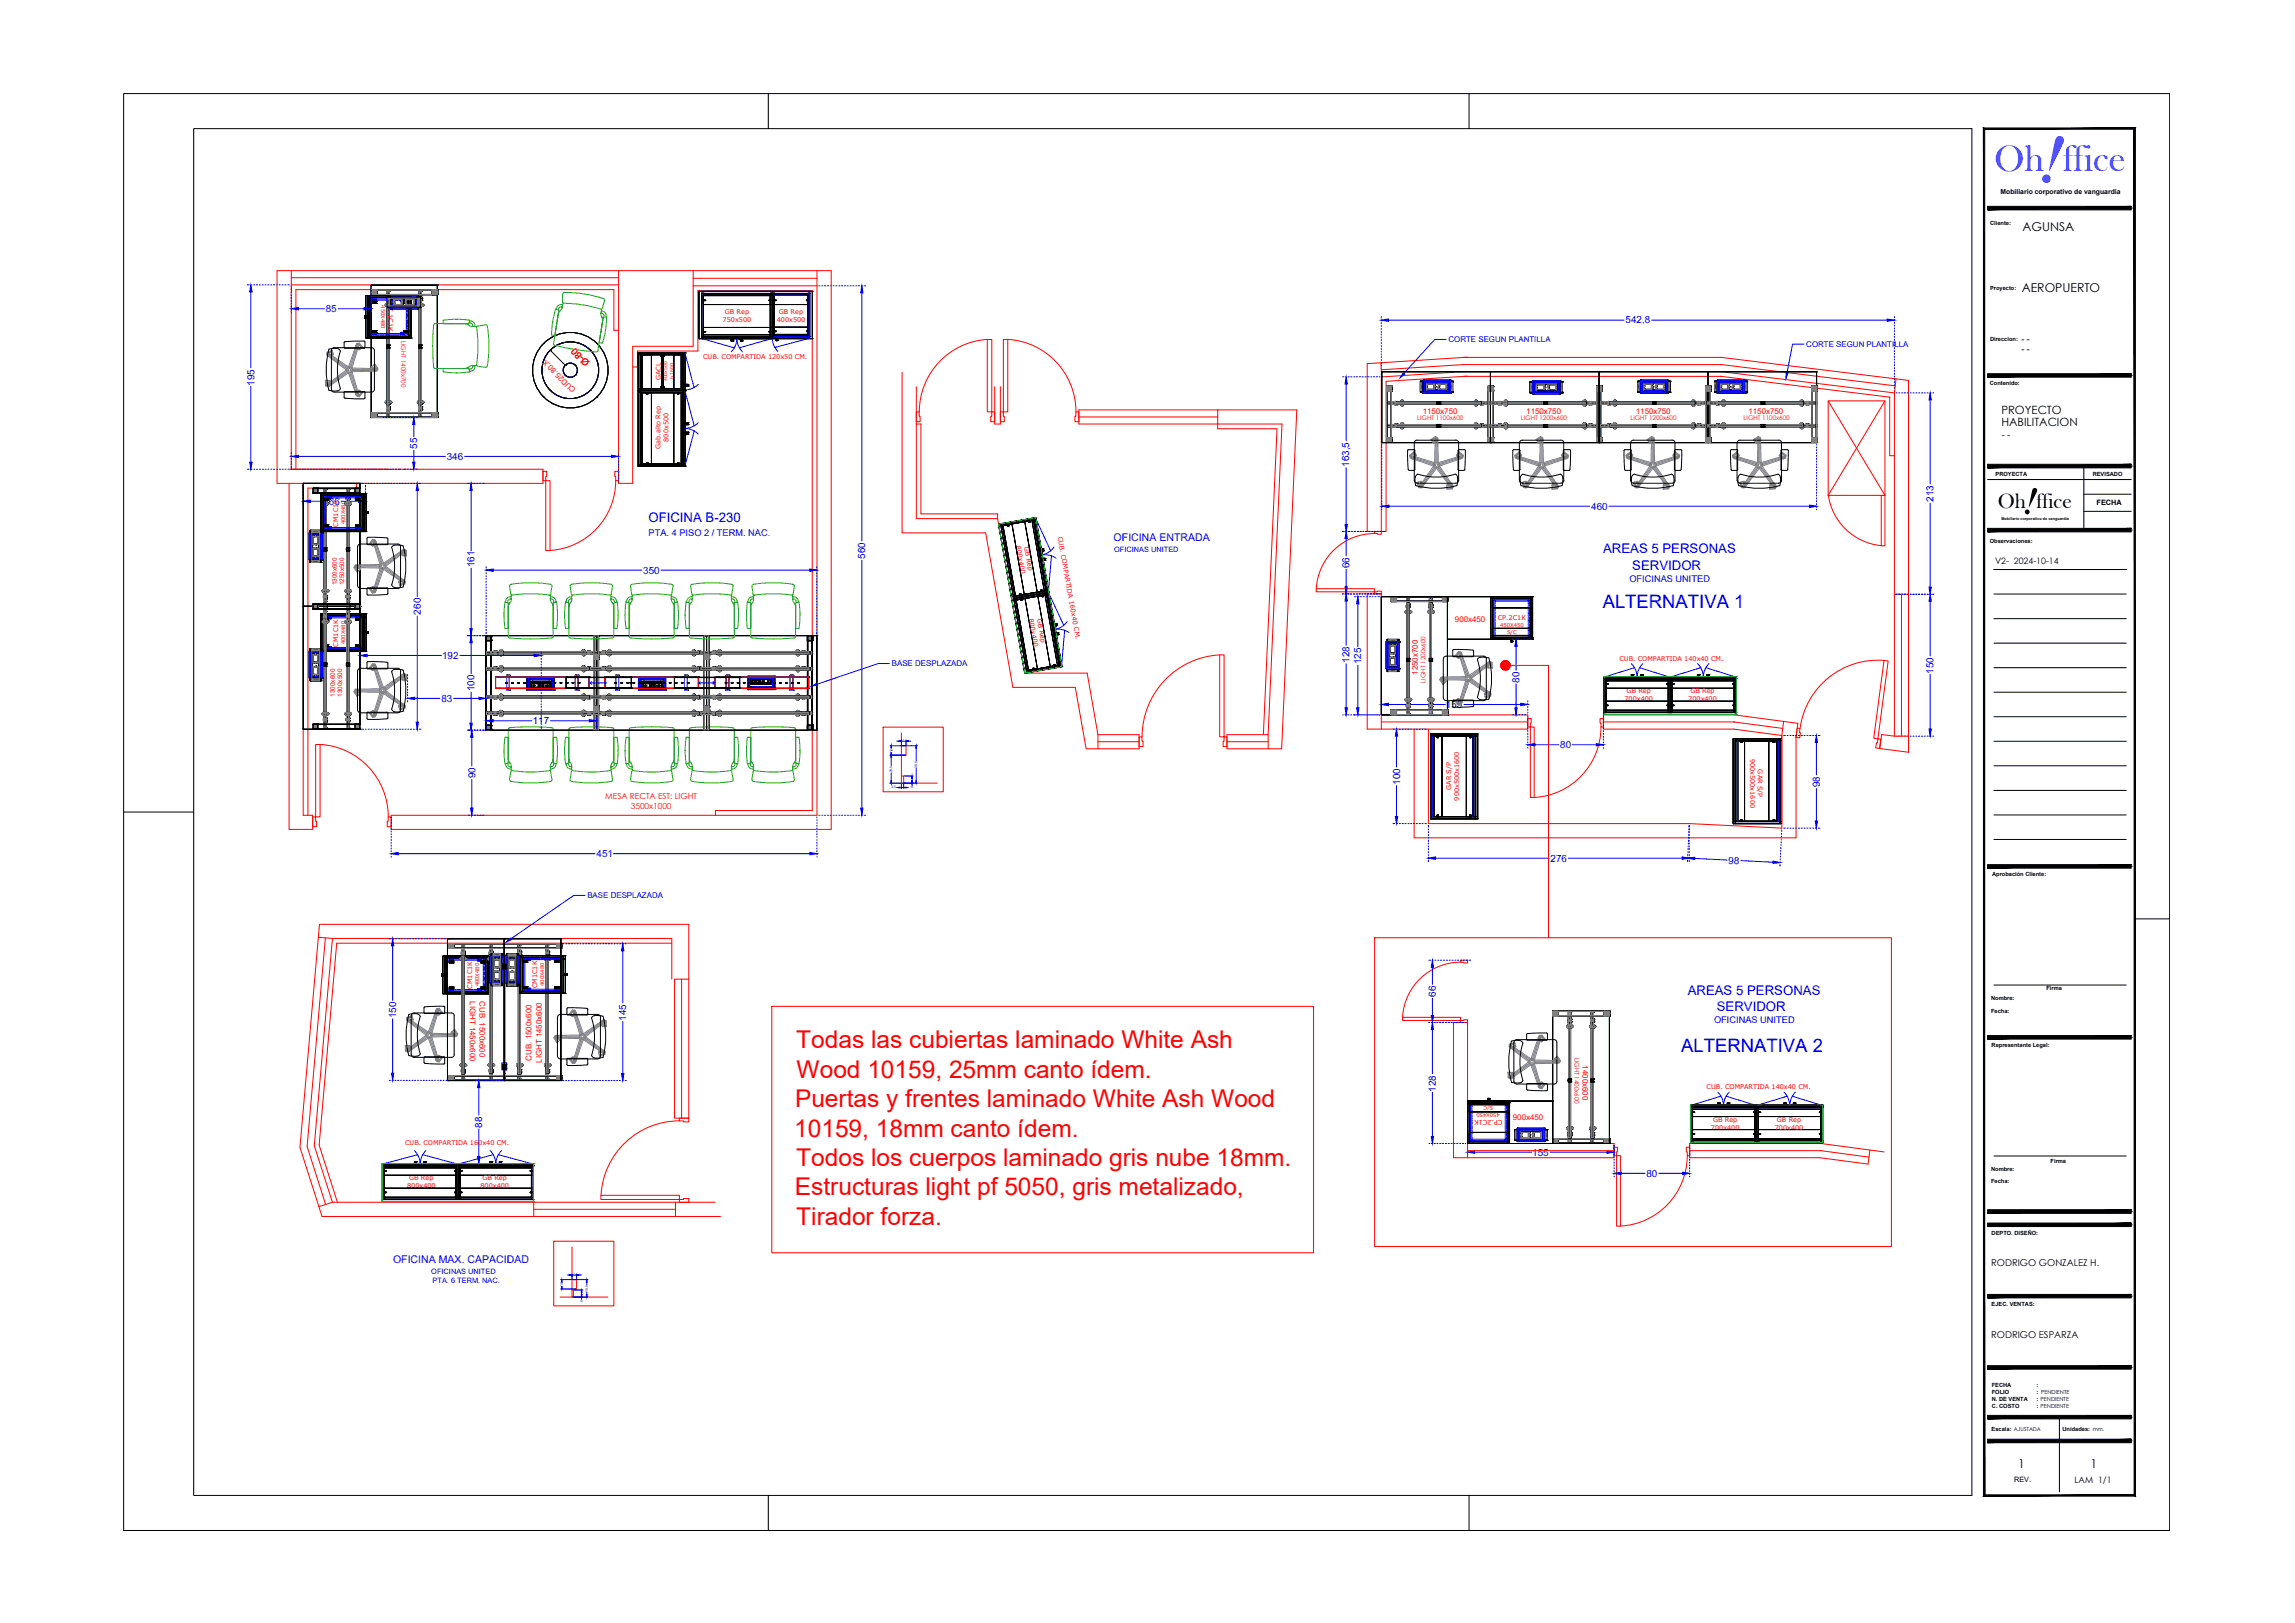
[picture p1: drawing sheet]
<svg xmlns="http://www.w3.org/2000/svg" width="420mm" height="297mm" viewBox="0 0 420 297" stroke-linecap="round" stroke-linejoin="round" font-family="sans-serif">
<defs><g id="words">
<text font-size="13.2" fill="#007fff" x="372.9" y="32.8" transform="rotate(19 372.9 32.8)">!</text>
<text font-size="7.4" x="370.1" y="93.8" transform="rotate(19 370.1 93.8)">!</text>
<text font-size="6.9" fill="#007fff" x="365.1" y="31.3">Oh ffice</text>
<g font-size="4.5" fill="#f00">
<text x="145.8" y="191.9">Todas las cubiertas laminado White Ash</text>
<text x="145.8" y="197.2">Wood 10159, 25mm canto ídem.</text>
<text x="145.5" y="202.6">Puertas y frentes laminado White Ash Wood</text>
<text x="145.4" y="208">10159, 18mm canto ídem.</text>
<text x="145.8" y="213.4">Todos los cuerpos laminado gris nube 18mm.</text>
<text x="145.5" y="218.8">Estructuras light pf 5050, gris metalizado,</text>
<text x="145.8" y="224.2">Tirador forza.</text>
</g>
<text font-size="3.9" x="365.7" y="92.9">Oh ffice</text>
<g font-size="3.4" fill="#00f">
<text x="293.4" y="111.4">ALTERNATIVA 1</text>
<text x="307.8" y="192.5">ALTERNATIVA 2</text>
</g>
<g font-size="2.4" fill="#00f">
<text x="118.7" y="95.6">OFICINA B-230</text>
<text x="293.5" y="101.2">AREAS 5 PERSONAS</text>
<text x="298.8" y="104.3">SERVIDOR</text>
<text x="309" y="182">AREAS 5 PERSONAS</text>
<text x="314.3" y="185.1">SERVIDOR</text>
</g>
<g font-size="2.2">
<text x="370.3" y="42.2">AGUNSA</text>
<text x="370.1" y="53.5">AEROPUERTO</text>
<text x="369.5" y="268.7">1</text>
<text x="382.7" y="268.6">1</text>
</g>
<g font-size="2.1">
<text x="366.4" y="75.8">PROYECTO</text>
<text x="366.4" y="78">HABILITACION</text>
</g>
<g font-size="1.9" fill="#00f">
<text x="203.9" y="99">OFICINA ENTRADA</text>
<text x="72" y="231.1">OFICINA MAX. CAPACIDAD</text>
</g>
<g font-size="1.8" fill="#00f">
<text x="59.6" y="57.1">85</text>
<text x="297.6" y="59.1">542,8</text>
<text x="46.6" y="70.6" transform="rotate(-90 46.6 70.6)">195</text>
<text x="76.4" y="82.2" transform="rotate(-90 76.4 82.2)">55</text>
<text x="81.8" y="84.2">346</text>
<text x="247" y="85.5" transform="rotate(-90 247 85.5)">163,5</text>
<text x="60.2" y="92.4">66</text>
<text x="291.3" y="93.3">460</text>
<text x="354" y="91.8" transform="rotate(-90 354 91.8)">213</text>
<text x="86.9" y="103.9" transform="rotate(-90 86.9 103.9)">161</text>
<text x="117.8" y="105">350</text>
<text x="158.4" y="102.3" transform="rotate(-90 158.4 102.3)">560</text>
<text x="247.1" y="104" transform="rotate(-90 247.1 104)">66</text>
<text x="77.1" y="112.5" transform="rotate(-90 77.1 112.5)">260</text>
<text x="80.9" y="120.6">192</text>
<text x="247.1" y="121.3" transform="rotate(-90 247.1 121.3)">128</text>
<text x="249.2" y="121.6" transform="rotate(-90 249.2 121.6)">125</text>
<text x="278.2" y="124.9" transform="rotate(-90 278.2 124.9)">80</text>
<text x="354" y="123.3" transform="rotate(-90 354 123.3)">150</text>
<text x="80.8" y="128.4">83</text>
<text x="86.9" y="126.5" transform="rotate(-90 86.9 126.5)">100</text>
<text x="264.7" y="129.6">155</text>
<text x="97.5" y="132.6">117</text>
<text x="285.6" y="136.9">80</text>
<text x="87" y="142.4" transform="rotate(-90 87 142.4)">90</text>
<text x="256.3" y="143.6" transform="rotate(-90 256.3 143.6)">100</text>
<text x="333.2" y="144.1" transform="rotate(-90 333.2 144.1)">98</text>
<text x="109.2" y="156.9">451</text>
<text x="283.9" y="157.7">276</text>
<text x="316.4" y="158" transform="rotate(2 316.4 158)">98</text>
<text x="262.9" y="182.4" transform="rotate(-90 262.9 182.4)">66</text>
<text x="72.5" y="186.3" transform="rotate(-90 72.5 186.3)">150</text>
<text x="114.6" y="186.8" transform="rotate(-90 114.6 186.8)">145</text>
<text x="262.9" y="199.8" transform="rotate(-90 262.9 199.8)">128</text>
<text x="88.3" y="206.4" transform="rotate(-90 88.3 206.4)">88</text>
<text x="280.5" y="211.5">155</text>
<text x="301.4" y="215.4">80</text>
</g>
<text font-size="1.8" x="366.4" y="80.2">- -</text>
<text font-size="1.7" fill="#f00" x="108" y="66.3" transform="rotate(-135 108 66.3)">Ø-80</text>
<g font-size="1.7" fill="#00f">
<text x="118.8" y="98.1">PTA. 4 PISO 2 / TERM. NAC.</text>
<text x="298.3" y="106.4">OFICINAS UNITED</text>
<text x="313.8" y="187.2">OFICINAS UNITED</text>
</g>
<g font-size="1.7">
<text x="364.5" y="231.7">RODRIGO GONZALEZ H.</text>
<text x="364.5" y="244.8">RODRIGO ESPARZA</text>
</g>
<g font-size="1.6">
<text x="370.1" y="62.5">- -</text>
<text x="370.1" y="64.5">- -</text>
<text x="365.3" y="103.2">V2- 2024-10-14</text>
<text x="379.8" y="271.5">LAM 1/1</text>
</g>
<g font-size="1.5" fill="#00f">
<text x="265.2" y="62.7">CORTE SEGUN PLANTILLA</text>
<text x="330.7" y="63.5">CORTE SEGUN PLANTILLA</text>
<text x="163.3" y="122">BASE DESPLAZADA</text>
<text x="107.5" y="164.4">BASE DESPLAZADA</text>
</g>
<g font-size="1.5" fill="#f00">
<text x="260.5" y="75.7">1150x750</text>
<text x="279.4" y="75.7">1150x750</text>
<text x="299.5" y="75.7">1150x750</text>
<text x="320.1" y="75.7">1150x750</text>
<text x="266.4" y="113.9">900x450</text>
<text x="259.6" y="123.5" transform="rotate(-90 259.6 123.5)">1250x700</text>
<text x="110.8" y="146.2">MESA RECTA EST: LIGHT</text>
<text x="115.5" y="148">3500x1000</text>
<text x="86" y="183.2" transform="rotate(90 86 183.2)">LIGHT 1450x600</text>
<text x="87.8" y="183.3" transform="rotate(90 87.8 183.3)">CUB. 1500x600</text>
<text x="97.3" y="194.1" transform="rotate(-90 97.3 194.1)">CUB. 1500x600</text>
<text x="99.2" y="194.5" transform="rotate(-90 99.2 194.5)">LIGHT 1450x600</text>
<text x="289.7" y="195" transform="rotate(90 289.7 195)">1400x600</text>
<text x="277" y="204.9">900x450</text>
</g>
<text font-size="1.4" fill="#f00" x="105.5" y="71.3" transform="rotate(-135 105.5 71.3)">CUD25.80.X</text>
<g font-size="1.4" fill="#00f">
<text x="204" y="101">OFICINAS UNITED</text>
<text x="79" y="233.1">OFICINAS UNITED</text>
<text x="79.2" y="234.7">PTA. 6 TERM. NAC.</text>
</g>
<g font-size="1.3">
<text x="366.3" y="35.4">Mobiliario corporativo de vanguardia</text>
<text x="383.8" y="92.5">FECHA</text>
<text x="368.7" y="271.3">REV.</text>
</g>
<g font-size="1.2" fill="#f00">
<text x="71" y="55.4" transform="rotate(90 71 55.4)">CC.1C1K</text>
<text x="132.3" y="59">750x500</text>
<text x="132.7" y="57.5">GB Rep</text>
<text x="142.2" y="58.9">400x500</text>
<text x="142.6" y="57.4">GB Rep</text>
<text x="73.5" y="62.4" transform="rotate(90 73.5 62.4)">LIGHT 1400x700</text>
<text x="128.7" y="65.8">CUB. COMPARTIDA 120x50 CM.</text>
<text x="121" y="69.6" transform="rotate(-90 121 69.6)">GACL</text>
<text x="259.5" y="76.9">LIGHT 1100x600</text>
<text x="278.4" y="76.9">LIGHT 1200x600</text>
<text x="298.5" y="76.9">LIGHT 1200x600</text>
<text x="319.2" y="76.9">LIGHT 1100x600</text>
<text x="120.9" y="82.1" transform="rotate(-90 120.9 82.1)">Gab.alto Rep</text>
<text x="122.4" y="80.8" transform="rotate(-90 122.4 80.8)">800x500</text>
<text x="61.9" y="96.4" transform="rotate(-90 61.9 96.4)">CM1C1K</text>
<text x="186" y="100" transform="rotate(80 186 100)">800x400</text>
<text x="187.5" y="100.1" transform="rotate(80 187.5 100.1)">GB Rep</text>
<text x="193.6" y="98.2" transform="rotate(80 193.6 98.2)">CUB. COMPARTIDA 160x40 CM.</text>
<text x="61.7" y="107.1" transform="rotate(-90 61.7 107.1)">1300x600</text>
<text x="63" y="107.1" transform="rotate(-90 63 107.1)">1250x500</text>
<text x="188.3" y="113.2" transform="rotate(80 188.3 113.2)">800x400</text>
<text x="189.9" y="113.3" transform="rotate(80 189.9 113.3)">GB Rep</text>
<text x="274.2" y="113.5">CP.2C1K</text>
<text x="61.9" y="118.3" transform="rotate(-90 61.9 118.3)">CM1C1K</text>
<text x="261" y="124.9" transform="rotate(-90 261 124.9)">LIGHT 1200x600</text>
<text x="296.5" y="121">CUB. COMPARTIDA 140x40 CM.</text>
<text x="61.3" y="127.5" transform="rotate(-90 61.3 127.5)">1300x600</text>
<text x="62.6" y="127.5" transform="rotate(-90 62.6 127.5)">1300x500</text>
<text x="297.4" y="128.3">700x400</text>
<text x="297.8" y="126.8">GB Rep</text>
<text x="309.1" y="128.3">700x400</text>
<text x="309.5" y="126.8">GB Rep</text>
<text x="320.4" y="138.9" transform="rotate(90 320.4 138.9)">900x500x1600</text>
<text x="321.8" y="140.8" transform="rotate(90 321.8 140.8)">GAR S/P</text>
<text x="265.6" y="144.6" transform="rotate(-90 265.6 144.6)">GAR S/P</text>
<text x="267.1" y="146.5" transform="rotate(-90 267.1 146.5)">900x500x1600</text>
<text x="86.4" y="180.9" transform="rotate(-90 86.4 180.9)">CM1C1K</text>
<text x="98.4" y="180.9" transform="rotate(-90 98.4 180.9)">CM1C1K</text>
<text x="288.3" y="193.6" transform="rotate(90 288.3 193.6)">LIGHT 1400x600</text>
<text x="312.4" y="199.3">CUB. COMPARTIDA 140x40 CM.</text>
<text x="74.2" y="209.6">CUB. COMPARTIDA 160x40 CM.</text>
<text x="275.1" y="205" transform="rotate(-180 275.1 205)">CP.2C1K</text>
<text x="313.2" y="206.7">700x400</text>
<text x="313.6" y="205.3">GB Rep</text>
<text x="324.9" y="206.7">700x400</text>
<text x="325.3" y="205.3">GB Rep</text>
<text x="74.9" y="216">GB Rep</text>
<text x="88.4" y="216">GB Rep</text>
<text x="74.5" y="217.4">800x400</text>
<text x="88" y="217.4">800x400</text>
</g>
<g font-size="1">
<text x="364.3" y="41.2">Cliente:</text>
<text x="364.3" y="53.1">Proyecto:</text>
<text x="364.3" y="62.4">Direccion:</text>
<text x="364.3" y="70.5">Contenido:</text>
<text x="365.3" y="87">PROYECTA</text>
<text x="383.1" y="87">REVISADO</text>
<text x="364.3" y="99.4">Observaciones:</text>
<text x="364.7" y="160.4">Aprobación Cliente:</text>
<text x="364.5" y="183.1">Nombre:</text>
<text x="364.5" y="185.4">Fecha:</text>
<text x="374.7" y="181.2">Firma</text>
<text x="364.6" y="191.7">Representante Legal:</text>
<text x="364.5" y="214.4">Nombre:</text>
<text x="375.4" y="212.8">Firma</text>
<text x="364.5" y="216.5">Fecha:</text>
<text x="364.6" y="226">DEPTO. DISEÑO:</text>
<text x="364.6" y="239">EJEC. VENTAS:</text>
<text x="364.6" y="253.9">FECHA</text>
<text x="364.6" y="255.1">FOLIO</text>
<text x="364.6" y="256.4">N. DE VENTA</text>
<text x="364.7" y="257.6">C. COSTO</text>
<text x="372.8" y="253.9">:</text>
<text x="372.8" y="255.1">: PENDIENTE</text>
<text x="372.8" y="256.4">: PENDIENTE</text>
<text x="372.8" y="257.6">: PENDIENTE</text>
<text x="364.6" y="261.8">Escala: AJUSTADA</text>
<text x="377.6" y="261.8">Unidades: mm.</text>
</g>
<g font-size="1" fill="#f00">
<text x="69.8" y="55.9" transform="rotate(90 69.8 55.9)">450X480</text>
<text x="63.2" y="96" transform="rotate(-90 63.2 96)">400X480</text>
<text x="63.2" y="117.9" transform="rotate(-90 63.2 117.9)">400X480</text>
<text x="274.7" y="114.8">450X450</text>
<text x="275.9" y="116">S/C</text>
<text x="87.7" y="180.5" transform="rotate(-90 87.7 180.5)">400X480</text>
<text x="99.6" y="180.5" transform="rotate(-90 99.6 180.5)">400X480</text>
<text x="273.4" y="202.5" transform="rotate(-180 273.4 202.5)">S/C</text>
<text x="274.6" y="203.7" transform="rotate(-180 274.6 203.7)">450X450</text>
</g>
<g font-size=".8" fill="#f00">
<text x="122.2" y="69.8" transform="rotate(-90 122.2 69.8)">400x500</text>
<text x="123.3" y="69.5" transform="rotate(-90 123.3 69.5)">h.1600</text>
</g>
<text font-size=".7" x="366.4" y="95.2">Mobiliario corporativo de vanguardia</text>
<g font-size=".6" fill="#00f">
<text x="163.4" y="137.7" transform="rotate(-90 163.4 137.7)">10</text>
<text x="165.3" y="135.9">5</text>
<text x="163.3" y="141.4" transform="rotate(-90 163.3 141.4)">29,5</text>
<text x="167.9" y="140.5" transform="rotate(-90 167.9 140.5)">39,5</text>
<text x="163.2" y="144.3">2,5</text>
<text x="167.2" y="144.2" transform="rotate(-90 167.2 144.2)">8</text>
<text x="105" y="233.6">5</text>
<text x="103.1" y="235.4" transform="rotate(-90 103.1 235.4)">10</text>
<text x="106.7" y="238.2" transform="rotate(-90 106.7 238.2)">8</text>
<text x="107.6" y="236.4" transform="rotate(-90 107.6 236.4)">18,5</text>
</g>
</g></defs>
<!-- layer: 0 -->
<g fill="none" stroke="#f00" stroke-width=".18">
<path d="M53.3 49.5v36.4M53.3 52.1h59.9M53.3 50.8h59.9M113.2 49.5v39h2.6v-25.1h11.1v-13.9M126.9 52.3h22.7M126.9 50.9h22.7M149.6 49.5v99.7h-78v2.6h80.6v-102.3h-101.5v39h48.7v-2.6h-46.5M113.2 60.5h-.8v-7.5h-58.2v32.9M115.8 67.2h.9v-3h11.1v-11h20.9v95.1h-17.7v.9M165.1 68.1v29.4h15.4l4.9 28.3h11.5l1.9 11.2h9.7v-2.5h-7.5M167.8 70.8v24.1h14.8M167.8 77.6h.8v16.5h14v.8"/>
<path d="M182.1 70.8v6.8h1v-6.8M197.5 75h25.4v2.6h-25.4zM197.5 76.3h25.4M222.9 75h14.5l-2.8 62h-10v-2.5h7.6M252.8 66.4l.2 2.6M267.8 65.4h47.5M267.8 66.7h47.5M268 66.7l-15.1 1M268 68h47l31.8 3.9M268 68.9h47M268.6 68l-15.7 1v28.3M268.6 65.4l-18.3 1.2v30.7h2.6"/>
<path d="M268.6 68.8l-14.8 1v27.5h-.9M314.9 68.9l31.1 3.8M315 66.7l32 3.9M315.1 65.4l34.3 4.2v39.2M334.7 73.4h10.4v17.3h-10.4zM334.7 73.4l10.4 17.3M345.1 73.4l-10.4 17.3M346 72.6v10.8h.8M346.8 71.9v62.8M347.1 69.3l-.3 2.6M52.9 88.5v63.3h4.3v-2.6h-1.7v-60.7M65.3 88.5v.8h-8.9v59.9"/>
<path d="M182.6 94.9l5 28.3h11.4l2 11.3M334.7 90.7a10.8 10.8 0 0 0 9.7 9.2M344.4 90.7h.7v9.2h-.7zM250.3 108.7h2.6v22.1h26.8v2.6h-29.4zM346.8 108.8h2.6M348.1 108.8v25.9M349.4 108.8v25.9h-2.6M161.7 133.1h11v11.8h-11zM165 136.5h.9v1.7h-.9M165 134.2v9.1M201 134.5v2.5M201 135.7h7.5"/>
<path d="M224.6 135.7h7.6M231.3 134.4l2.5-55.9h-10.9v-.9h11.8l-2.5 56.9M232.2 134.5v2.5M252.9 130.8v2.6M252.9 132.1h26.8M261.5 133.4v17.3h47.8l16.9 .9v-17M275.6 121.8h7.9v49.8M293.5 132.1h24.1M317.4 132.1l9 1.2M317.5 130.8l11.6 1.6-.3 2.5v18.4h-69.9v-19.9M317.6 130.8h-24.1v2.6h23.9l8.8 1.2M326.5 132l-.3 2.6"/>
<path d="M346.8 134.7l-2.3-.3-.3 2.6 5.2 .7v-3M162.8 143.3h8.8M165 142h.4v1.3M58.3 171.5l2.6 .3M59.6 171.6l-3.4 38.2 3.4 10.6M60.9 171.8h62.1v7.4M60.9 171.8l-3.4 37.9 3.4 10.3M123 172.6h-61.4l-3.2 37 3.4 10.4M124.8 179.2v25.4M126.1 179.2h-2.6v25.4h2.6v-35.4h-67.6l-3.6 40.8 4.1 12.6h72.9M251.7 171.6h94.6v56.5h-94.6zM141.3 184.2h99.2v45.1h-99.2z"/>
<path d="M266.1 187.1h2.6v22.2h26.8v2.6h-29.4zM268.7 210.6h26.8M268.7 209.3v2.6M309.3 210.6h24.1M333.2 210.6l9 1.2M333.3 209.3l11.6 1.5M333.4 209.3h-24.1v2.6h23.9l8.8 1.1 .3-2.5M60.9 220h70M60.9 220l-2.5 .8M97.7 220v2.6M97.7 221.3h26M101.4 227.2h11v11.8h-11z"/>
<path d="M102.5 237.4h8.8M104.7 236.1h.3v1.3M104.7 234.2h.9v1.7h-.9M104.7 228.2v9.2M123.7 220v2.6"/>
</g>
<!-- layer: ARQUITECTURA -->
<g fill="none" stroke="#f00" stroke-width=".18">
<path d="M167.8 75.4h.5v.8h.2v1h-.7zM180.7 62.1h.9v13.3h-.9zM180.8 62.1a13.3 13.3 0 0 0-12.5 13.3M181.6 75.4h.5v1.8h-.7v-1h.2zM183.1 75.4h.6v.8h.2v1h-.8zM183.7 62.1h.8v13.3h-.8zM184.5 62.1a13.3 13.3 0 0 1 12.5 13.3M197 75.4h.5v1.8h-.7v-1h.2zM99.4 86.3h.7v.9h-.2v.8h-.5zM99.9 88h.8v12.8h-.8zM112.6 86.3h.6v1.7h-.5v-.8h-.1zM112.7 88a12.8 12.8 0 0 1-12 12.7"/>
<path d="M251.6 97.3h1.3v.5l-1.3-.2zM251.6 97.6a10.7 10.7 0 0 0-10.6 10.1M223.3 119.9h.8v15h-.8zM223.3 119.9a15 15 0 0 0-14.2 14.9M241 107.7h10.6v.6h-10.6zM251.6 108.3l1.3-.1v.5h-1.3zM57.8 136.3h.8v13.2h-.8zM58.6 136.2a13.3 13.3 0 0 1 12.5 13.3M208.5 134.9h.6v.8h.2v.9h-.8zM224.1 134.9h.5v1.7h-.7v-.9h.2zM279.7 131.5h.6l-.1 1.6h-.5zM280.2 133.1h.7v12.9h-.7z"/>
<path d="M292.9 131.5h.6v1.6h-.4v-.7h-.2zM293.1 133.1a12.9 12.9 0 0 1-12.2 12.9M329 133.3h.5l-.1 .8h.2l-.1 1-.7-.2zM343.8 135.2l.5 .1-.2 1.7-.7-.1 .1-.9h.2zM344.9 120.9l.8 .1-1.9 14.2-.8-.1zM344.9 120.9a14.4 14.4 0 0 0-15.4 12.4M57.2 149.5h.6v.8h.2v1h-.8zM71.1 149.5h.5v1.8h-.7v-1h.2zM267.4 175.7h1.3v.5l-1.3-.1zM267.4 176.1a10.7 10.7 0 0 0-10.6 10.1M256.8 186.2h10.6v.6h-10.6zM267.4 186.8l1.3-.2v.5h-1.3z"/>
<path d="M110 218.8h14.4v.7h-14.4zM124.4 219.5h.7v-.1h1v.7h-1.7zM124.4 204.6h1.7v.7h-1v-.1h-.7zM124.4 205.1a14.4 14.4 0 0 0-14.4 13.6M295.5 210h.6l-.1 1.5h-.5zM296 211.5h.7v12.9h-.7zM308.7 210h.6v1.5h-.4v-.7h-.2zM308.9 211.5a12.9 12.9 0 0 1-12.2 12.9"/>
</g>
<!-- layer: 0H_COTAS -->
<g fill="none" stroke="#00f" stroke-width=".18">
<path d="M45.3 52.1h.3M45.9 52.1h.2M45.9 53.4v13.9M46.4 52.1h.2M47 52.1h.2M47.5 52.1h.2M48 52.1h.2M48.5 52.1h.2M49 52.1h.2M49.6 52.1h.1M50.1 52.1h.2M50.6 52.1h.2"/>
<path d="M51.1 52.1h.2M51.6 52.1h.2M52.1 52.1h.3M52.7 52.1h.3M53.3 52.5v.1M53.3 52.9v.2M53.3 53.4v.2M53.3 53.9v.2M53.3 54.4v.2M53.3 55v.2M53.3 55.5v.2M53.3 56v.2"/>
<path d="M53.3 56.5v.2M53.3 57v.2M54.6 56.5h4.8M61.9 56.5h4.8M68 52.5v.4M68 53.2v.2M68 53.7v.2M68 54.2v.2M68 54.7v.2M68 55.3v.1M68 55.8v.2M68 56.3v.2"/>
<path d="M68 56.8v.4M149.9 52.3h.2M150.4 52.3h.2M150.9 52.3h.3M151.5 52.3h.2M152 52.3h.2M152.5 52.3h.2M153 52.3h.2M153.6 52.3h.2M154.1 52.3h.2M154.6 52.3h.2M155.1 52.3h.2"/>
<path d="M155.6 52.3h.2M156.1 52.3h.2M156.7 52.3h.2M157.2 52.3h.2M157.7 52.3h.2M157.8 53.6v45.4M158.2 52.3h.2M252.9 58v.2M252.9 58.5v.2M252.9 59v.3M252.9 59.6v.2M254.2 58.6h43.1"/>
<path d="M302.4 58.6h43.1M346.8 58v.1M346.8 58.4v.2M346.8 59v.2M346.8 59.5v.2M346.8 60v.2M45.9 70.7v13.9M70.2 76.4h.1M70.6 76.4h.2M71.1 76.4h.2M71.6 76.4h.2M72.2 76.4h.2"/>
<path d="M72.7 76.4h.2M73.2 76.4h.2M73.7 76.4h.2M74.2 76.4h.3M74.7 76.4h.3M75.3 76.4h.2M75.8 77.7v2.2M75.8 76.4h.2M76.3 76.4h.1M245.8 69h.2M246.3 69h.2M246.5 70.3v10.4"/>
<path d="M246.8 69h.2M247.3 69h.2M247.8 69h.2M248.3 69h.2M248.9 69h.2M249.4 69h.2M249.9 69h.2M250.4 69h.2M250.9 69h.2M251.5 69h.2M252 69h.2M252.5 69h.2"/>
<path d="M252.9 60.1v.2M252.9 60.6v.2M252.9 61.1v.2M252.9 61.6v.3M252.9 62.2v.2M252.9 62.7v.2M252.9 63.2v.2M252.9 63.7v.2M252.9 64.2v.2M252.9 64.8v.2M252.9 65.3v.2M252.9 65.8v.2"/>
<path d="M252.9 66.3v.2M252.9 66.8v.2M252.9 67.4v.2M252.9 67.9v.2M252.9 68.4v.3M264.7 62.1h-2l-5.7 6.3M330.2 63h-2l-1 5.2M346.8 60.5v.2M346.8 61v.2M346.8 61.6v.2M346.8 62.1v.2M346.8 62.6v.2"/>
<path d="M346.8 63.1v.2M346.8 63.6v.2M346.8 64.1v.3M346.8 64.7v.2M346.8 65.2v.2M346.8 65.7v.2M346.8 66.2v.2M346.8 66.7v.3M346.8 67.3v.2M346.8 67.8v.2M346.8 68.3v.2M346.8 68.8v.2"/>
<path d="M346.8 69.3v.2M346.8 69.9v.2M346.8 70.4v.2M346.8 70.9v.2M346.8 71.4v.2M347.1 71.9h.2M347.6 71.9h.2M348.1 71.9h.2M348.6 71.9h.3M349.2 71.9h.2M349.7 71.9h.2M350.2 71.9h.2"/>
<path d="M350.7 71.9h.2M351.2 71.9h.3M351.8 71.9h.2M352.3 71.9h.2M352.8 71.9h.2M353.3 71.9h.2M353.4 73.2v15.4M353.9 71.9h.1M45.3 85.9h.3M45.9 85.9h.3M46.5 85.9h.2M47 85.9h.2"/>
<path d="M47.5 85.9h.2M48 85.9h.2M48.5 85.9h.3M49.1 85.9h.2M49.6 85.9h.2M50.1 85.9h.2M50.6 85.9h.2M51.1 85.9h.2M51.7 85.9h.2M52.2 85.9h.2M52.7 85.9h.2M53.2 85.9h.2"/>
<path d="M53.3 82.9v.1M53.3 83.3v.3M53.3 83.8v.3M53.3 84.4v.2M53.3 84.9v.2M53.3 85.4v.2M53.7 85.9h.2M54.3 85.9h.1M54.6 83.5h26.9M54.8 85.9h.2M55.3 85.9h.2M55.5 88.8v.3"/>
<path d="M55.5 89.5v.1M55.5 90v.2M55.5 90.5v.2M55.5 91v.2M55.5 91.5v.2M55.5 92v.4M55.8 85.9h.2M56.3 85.9h.2M56.8 91.7h3.2M56.8 85.9h.3M57.4 85.9h.2M57.9 85.9h.2"/>
<path d="M58.4 85.9h.2M58.9 85.9h.2M59.4 85.9h.3M60 85.9h.2M60.5 85.9h.2M61 85.9h.2M61.5 85.9h.2M62 85.9h.2M62.5 91.7h3.1M62.6 85.9h.2M63.1 85.9h.2M63.6 85.9h.2"/>
<path d="M64.1 85.9h.2M64.6 85.9h.2M65.2 85.9h.1M65.7 85.9h.2M66.2 85.9h.2M66.2 88.5h.4M66.7 85.9h.2M66.9 88.5h.2M66.9 88.8v.4M66.9 89.5v.2M66.9 90v.2M66.9 90.5v.2"/>
<path d="M66.9 91v.2M66.9 91.5v.2M66.9 92.1v.3M67.2 85.9h.2M67.4 88.5h.2M67.7 85.9h.3M67.9 88.5h.2M68.3 85.9h.2M68.4 88.5h.2M68.8 85.9h.2M68.9 88.5h.2M69.3 85.9h.2"/>
<path d="M69.5 88.5h.2M69.8 85.9h.2M70 88.5h.2M70.3 85.9h.3M70.5 88.5h.2M70.9 85.9h.2M71 88.5h.2M71.4 85.9h.2M71.5 88.5h.2M71.9 85.9h.2M72.1 88.5h.1M72.4 85.9h.2"/>
<path d="M72.6 88.5h.2M72.9 85.9h.4M73.1 88.5h.2M73.6 88.5h.2M73.9 85.9h.3M74.1 88.5h.2M74.6 85.9h.2M74.6 88.5h.3M75.1 85.9h.2M75.2 88.5h.2M75.6 85.9h.2M75.7 88.5h.2"/>
<path d="M75.8 82.4v2.2M76.1 85.9h.3M76.2 88.5h.2M76.4 89.8v19.4M76.7 88.5h.4M85 83.5h26.9M85.6 88.5h.3M86.2 88.5h.3M86.2 89.8v11M86.8 88.5h.2M87.3 88.5h.2M87.8 88.5h.2"/>
<path d="M88.3 88.5h.4M113.2 82.9v.1M113.2 83.3v.3M113.2 83.8v.3M113.2 84.4v.2M113.2 84.9v.2M113.2 85.4v.2M113.2 85.9v.2M113.2 86.5v.2M113.2 87v.2M113.2 87.5v.2M113.2 88v.1"/>
<path d="M245.8 97.3h.3M246.4 97.3h.2M246.5 85.6v10.4M246.5 98.6v3.1M246.9 97.3h.2M247.4 97.3h.2M248 97.3h.2M248.5 97.3h.2M249 97.3h.2M249.5 97.3h.2M250 97.3h.2M250.6 97.3h.2"/>
<path d="M251.1 97.3h.2M251.6 97.3h.2M252.1 97.3h.2M252.6 97.3h.2M253 81.4v.1M253 81.8v.2M253 82.3v.2M253 82.8v.2M253 83.3v.2M253 83.8v.3M253 84.4v.2M253 84.9v.2"/>
<path d="M253 85.4v.2M253 85.9v.2M253 86.5v.1M253 87v.2M253 87.5v.2M253 88v.2M253 88.5v.2M253 89v.2M253 89.6v.2M253 90.1v.2M253 90.6v.2M253 91.1v.2"/>
<path d="M253 91.6v.2M253 92.1v.3M253 92.7v.2M253 93.2v.1M253.1 97.3h.3M254.3 92.7h36.7M294.6 92.7h36.7M332.6 81.4v.1M332.6 81.8v.2M332.6 82.3v.2M332.6 82.8v.2M332.6 83.3v.2"/>
<path d="M332.6 83.8v.3M332.6 84.4v.2M332.6 84.9v.2M332.6 85.4v.2M332.6 85.9v.2M332.6 86.5v.1M332.6 87v.2M332.6 87.5v.2M332.6 88v.2M332.6 88.5v.2M332.6 89v.2M332.6 89.6v.2"/>
<path d="M332.6 90.1v.2M332.6 90.6v.2M332.6 91.1v.2M332.6 91.6v.2M332.6 92.1v.3M332.6 92.7v.2M332.6 93.2v.1M353.4 92.1v15.4M65.9 119.3v.4M65.9 120v.2M67.2 120h13.6M76.4 112.7v19.5"/>
<path d="M84.2 120h13.6M85.6 116.3h.3M86.2 116.3h.3M86.2 104v11M86.2 117.6v5.7M86.8 116.3h.2M87.3 116.3h.2M87.8 116.3h.2M88.3 116.3h.4M89 103.7v.3M89 104.3v.2M89 104.8v.2"/>
<path d="M89 105.3v.2M89 105.9v.2M89 106.4v.2M89 106.9v.2M89 107.4v.2M89 107.9v.2M89 108.4v.3M89 109v.2M89 109.5v.2M89 110v.2M89 110.5v.2M89 111v.3"/>
<path d="M89 111.6v.2M89 112.1v.2M89 112.6v.2M89 113.1v.2M89 113.6v.2M89 114.2v.2M89 114.7v.2M89 115.2v.2M89 115.7v.3M90.3 104.3h27.2M99.1 119.3v.4M99.1 120v.2"/>
<path d="M121 104.3h27.3M149.5 103.7v.3M149.5 104.3v.2M149.5 104.8v.2M149.5 105.3v.2M149.5 105.9v.2M149.5 106.4v.2M149.5 106.9v.2M149.5 107.4v.2M149.5 107.9v.2M149.5 108.4v.3M149.5 109v.2"/>
<path d="M149.5 109.5v.2M149.5 110v.2M149.5 110.5v.2M149.5 111v.3M149.5 111.6v.2M149.5 112.1v.2M149.5 112.6v.2M149.5 113.1v.2M149.5 113.6v.2M149.5 114.2v.2M149.5 114.7v.2M149.5 115.2v.2"/>
<path d="M149.5 115.7v.3M157.8 102.5v45.4M245.8 108.7h.1M246.2 108.7h.2M246.5 104.2v3.2M246.5 110v8.1M246.7 108.7h.3M247.3 108.7h.2M247.8 108.7h.2M247.9 109.2h.4M248.3 108.7h.2M248.6 109.2h.2"/>
<path d="M248.6 110.5v7.8M248.8 108.7h.2M249.1 109.2h.2M249.3 108.7h.2M249.6 109.2h.2M249.9 108.7h.2M250.2 109.2h.1M250.4 108.7h.2M250.7 109.2h.2M250.9 108.7h.2M251.2 109.2h.2M251.4 108.7h.2"/>
<path d="M251.7 109.2h.2M251.9 108.7h.2M252.2 109.2h.4M252.5 108.7h.1M276.9 117h.2M277.4 117h.3M277.5 118.3v4.4M277.9 117h.3M278.5 117h.2M279 117h.2M279.5 117h.2M280 117h.3"/>
<path d="M347.1 108.8h.2M347.6 108.8h.2M348.1 108.8h.2M348.6 108.8h.3M349.2 108.8h.2M349.7 108.8h.2M350.2 108.8h.2M350.7 108.8h.2M351.2 108.8h.3M351.8 108.8h.2M352.3 108.8h.2M352.8 108.8h.2"/>
<path d="M353.3 108.8h.2M353.4 110.1v9.9M353.9 108.8h.1M65.9 120.5v.2M65.9 121v.2M65.9 121.5v.4M66.2 133.5h.4M66.9 133.5h.2M67.4 133.5h.2M67.9 133.5h.2M68.4 133.5h.2M68.9 133.5h.2"/>
<path d="M69.5 133.5h.2M70 133.5h.2M70.5 133.5h.2M71 133.5h.2M71.5 133.5h.2M72.1 133.5h.1M72.6 133.5h.2M73.1 133.5h.2M73.6 133.5h.2M74.1 133.5h.2M74.6 123.5v.2M74.6 124v.3"/>
<path d="M74.6 124.6v.2M74.6 125.1v.2M74.6 125.6v.2M74.6 126.1v.2M74.6 126.6v.2M74.6 127.2v.2M74.6 127.7v.2M74.6 128.2v.3M74.6 133.5h.3M75.2 133.5h.2M75.7 133.5h.2M75.9 127.8h4.6"/>
<path d="M76.2 133.5h.2M76.7 133.5h.4M83.1 127.8h4.6M85.6 133.6h.4M86.2 133.6h.3M86.2 126.7v5.6M86.4 134.9v5.3M86.8 133.6h.2M87.3 133.6h.3M87.8 133.6h.3M88.3 133.6h.4M89 123.5v.2"/>
<path d="M89 124v.3M89 124.6v.2M89 125.1v.2M89 125.6v.2M89 126.1v.2M89 126.6v.2M89 127.2v.2M89 127.7v.2M89 128.2v.3M89 131.3v.3M89 131.9v.2M89 132.4v.3"/>
<path d="M89 133v.3M90.3 131.9h7.1M99.1 120.5v.2M99.1 121v.2M99.1 121.5v.2M99.1 122.1v.2M99.1 122.6v.2M99.1 123.1v.2M99.1 123.6v.2M99.1 124.1v.2M99.1 124.7v.2M99.1 125.2v.2"/>
<path d="M99.1 125.7v.2M99.1 126.2v.2M99.1 126.7v.2M99.1 127.2v.3M99.1 127.8v.2M99.1 128.3v.2M99.1 128.8v.2M99.1 129.3v.2M99.1 129.8v.3M99.1 130.4v.2M99.1 130.9v.2M99.1 131.4v.2"/>
<path d="M99.1 131.9v.2M99.1 132.4v.2M99.1 133v.3M100.8 131.9h7.1M109.2 131.3v.3M109.2 131.9v.2M109.2 132.4v.3M109.2 133v.3M162.8 121.4h-2l-11.2 3.8M162.9 136.5h.1M162.9 138.2h.1M163 136.5h.1"/>
<path d="M163 138.2h.1M163.1 136.5h.1M163.1 138.2h.1M163.2 136.9v.1M163.2 137.8h.1M163.2 138.6v1.5M163.2 136.5h.1M163.2 138.2h.1M163.4 136.5h.1M163.4 138.2h.1M163.5 136.5h.1M163.5 138.2h.1"/>
<path d="M163.6 136.5h.1M163.6 138.2h.1M163.7 136.5h.1M163.7 138.2h.1M163.8 136.5h.1M163.8 138.2h.1M164 136.5h.1M164 138.2h.1M164.1 136.5h.1M164.1 138.2h.1M164.2 135.6h.4M164.2 136.5h.1"/>
<path d="M164.2 138.2h.1M164.3 136.5h.1M164.3 138.2h.1M164.4 136.5h.1M164.4 138.2h.1M164.5 136.5h.1M164.5 138.2h.1M164.6 136.5h.1M164.6 138.2h.1M164.7 136.5h.1M164.7 138.2h.1M164.8 136.5h.1"/>
<path d="M164.8 138.2h.1M164.9 136.5h.1M164.9 138.2h.1M165 136.5h.1M165 138.2h.1M165 135.4v.1M165 135.5v.1M165 135.6h.2M165 135.7v.1M165 135.8v.1M165 135.9v.1M165 136v.1"/>
<path d="M165 136.1v.1M165 136.2v.1M165 136.3v.1M165.1 136.5h.1M165.1 138.2h.1M165.2 136.5h.1M165.2 138.2h.1M165.3 136.5h.1M165.3 138.2h.1M165.4 136.5h.1M165.4 138.2h.1M165.5 136.5h.1"/>
<path d="M165.5 138.2h.1M165.6 136.5h.1M165.6 138.2h.1M165.7 136.5h.1M165.7 138.2h.1M165.8 136.5h.1M165.9 135.4v.1M165.9 135.5v.1M165.9 135.6h-.2M165.9 135.7v.1M165.9 135.8v.1M165.9 135.9v.1"/>
<path d="M165.9 136v.1M165.9 136.1v.1M165.9 136.2v.1M165.9 136.3v.1M165.9 136.5h.1M166 136.5h.1M166.1 136.5h.1M166.3 136.5h.1M166.3 135.6h.4M166.4 136.5h.1M166.5 136.5h.1M166.6 136.5h.1"/>
<path d="M166.7 136.5h.1M166.8 136.5h.1M167 136.5h.1M167.1 136.5h.1M167.2 136.5h.1M167.3 136.5h.1M167.4 136.5h.1M167.5 136.5h.1M167.6 136.5h.1M167.7 136.5h.1M167.7 136.9v2.3M167.8 136.5h.1"/>
<path d="M167.9 136.5h.1M245.8 130.8h.1M246.2 130.8h.2M246.5 121.5v8M246.7 130.8h.3M247.3 130.8h.2M247.8 130.8h.7M248.6 130.8h.4M248.6 121.7v7.8M249.1 130.8h.4M249.6 130.8h.5M250.2 130.8h.4"/>
<path d="M250.7 130.8h.4M251.2 130.8h.4M251.7 130.8h.4M252.2 130.8h.4M252.9 128.3v.2M252.9 128.8v.2M252.9 129.3v.2M252.9 129.8v.2M252.9 130.3v.2M254.2 128.9h10.4M255 133.4h.3M255.7 133.4h.2"/>
<path d="M255.7 134.7v5.7M256.2 133.4h.2M256.7 133.4h.2M257.2 133.4h.2M257.7 133.4h.2M258.2 133.4h.3M258.8 133.4h.2M259.3 133.4h.2M259.8 133.4h.2M260.3 133.4h.2M260.8 133.4h.4M268 128.9h10.4"/>
<path d="M276.9 130.8h.3M277.5 130.8h.2M277.5 125.2v4.3M278 130.8h.2M278.6 130.8h.2M279.1 130.8h.3M279.7 128.3v.2M279.7 128.8v.2M279.7 129.3v.2M279.7 129.8v.2M279.7 130.3v.2M279.7 131.2v.1"/>
<path d="M279.7 131.6v.2M279.7 132.1v.2M279.7 132.7v.2M279.7 133.2v.2M279.7 133.7v.2M279.7 134.2v.2M279.7 134.7v.2M279.7 135.2v.3M279.7 135.8v.2M279.7 136.3v.2M279.7 136.8v.2M281 136.3h4.4"/>
<path d="M287.9 136.3h4.4M293.5 131.2v.1M293.5 131.6v.2M293.5 132.1v.2M293.5 132.7v.2M293.5 133.2v.2M293.5 133.7v.2M293.5 134.2v.2M293.5 134.7v.2M293.5 135.2v.3M293.5 135.8v.2M293.5 136.3v.2"/>
<path d="M293.5 136.8v.2M326.5 134.6h.3M327.2 134.6h.2M327.7 134.6h.2M328.2 134.6h.2M328.7 134.6h.2M329.2 134.6h.2M329.8 134.6h.2M330.3 134.6h.2M330.8 134.6h.2M331.3 134.6h.2M331.8 134.6h.2"/>
<path d="M332.3 134.6h.3M332.5 135.9v5.9M332.9 134.6h.3M347.1 134.7h.2M347.6 134.7h.2M348.1 134.7h.2M348.6 134.7h.3M349.2 134.7h.2M349.7 134.7h.2M350.2 134.7h.2M350.7 134.7h.2M351.2 134.7h.3"/>
<path d="M351.8 134.7h.2M352.3 134.7h.2M352.8 134.7h.2M353.3 134.7h.2M353.4 123.4v10M353.9 134.7h.1M71.6 149.5v.2M71.6 150v.2M71.6 150.5v.2M71.6 151v.2M71.6 151.5v.3M71.6 152.1v.2"/>
<path d="M71.6 152.6v.2M71.6 153.1v.2M71.6 153.6v.2M71.6 154.1v.3M71.6 154.7v.2M71.6 155.2v.2M71.6 155.7v.2M71.6 156.2v.2M71.6 156.7v.2M72.9 156.2h36M85.7 149.2h.3M86.3 149.2h.2"/>
<path d="M86.4 142.7v5.2M86.8 149.2h.2M87.3 149.2h.3M87.9 149.2h.2M88.4 149.2h.3M112.3 156.2h36M149.6 149.5v.2M149.6 150v.2M149.6 150.5v.2M149.6 151v.2M149.6 151.5v.3M149.6 152.1v.2"/>
<path d="M149.6 152.6v.2M149.6 153.1v.2M149.6 153.6v.2M149.6 154.1v.3M149.6 154.7v.2M149.6 155.2v.2M149.6 155.7v.2M149.6 156.2v.2M149.6 156.7v.2M149.9 149.2h.2M150.4 149.2h.2M150.9 149.2h.3"/>
<path d="M151.5 149.2h.2M152 149.2h.2M152.5 149.2h.2M153 149.2h.2M153.6 149.2h.2M154.1 149.2h.2M154.6 149.2h.2M155.1 149.2h.2M155.6 149.2h.2M156.1 149.2h.2M156.7 149.2h.2M157.2 149.2h.2"/>
<path d="M157.7 149.2h.2M158.2 149.2h.2M162.9 143.3h.1M163.1 143.3h.1M163.2 141.4v1.5M163.2 143.3h.1M163.3 143.3h.1M163.4 143.3h.1M163.6 143.3h.1M163.7 143.3h.1M163.8 143.3h.1M163.9 143.3h.1"/>
<path d="M164 143.3h.1M164.1 143.3h.1M164.1 144.1h.5M164.2 143.3h.1M164.3 143.3h.1M164.4 143.3h.1M164.5 143.3h.1M164.6 143.3h.1M164.7 143.3h.1M164.8 143.3h.1M165 143.4v.1M165 143.6h.1"/>
<path d="M165 143.7h.1M165 143.8h.1M165 143.9v.1M165 144.1h.4M165 144.2h.1M165 144.3h.1M165.1 143.3h.1M165.2 143.3h.1M165.3 143.3h.1M165.4 143.3h.1M165.4 143.4v.1M165.4 143.6h.1"/>
<path d="M165.4 143.7h.1M165.4 143.8h.1M165.4 143.9v.1M165.4 144.2h.1M165.4 144.3h.1M165.5 143.3h1.7M165.6 142h.1M165.7 142h.1M165.9 142h.1M165.9 144.1h.4M166 142h.1M166.1 142h.1"/>
<path d="M166.2 142h.1M166.3 142h.1M166.4 142h.1M166.5 142h.1M166.6 142h.1M166.7 142h.1M166.8 142h.1M166.9 142h.1M167 142.5v.4M167 143.3v.4M167 142h.1M167.1 142h.1"/>
<path d="M167.3 143.3h.1M167.4 143.3h.1M167.5 143.3h.1M167.6 143.3h.1M167.7 143.3h.1M167.7 140.6v2.3M167.8 143.3h.1M167.9 143.3h.1M255 150.7h.3M255.7 150.7h.2M255.7 143.8v5.6M256.2 150.7h.2"/>
<path d="M256.7 150.7h.2M257.2 150.7h.2M257.7 150.7h.2M258.2 150.7h.3M258.8 150.7h.2M259.3 150.7h.2M259.8 150.7h.2M260.3 150.7h.2M260.8 150.7h.4M261.5 151.1v.3M261.5 151.7v.2M261.5 152.2v.2"/>
<path d="M261.5 152.7v.2M261.5 153.2v.2M261.5 153.8v.2M261.5 154.3v.2M261.5 154.8v.2M261.5 155.3v.2M261.5 155.8v.2M261.5 156.4v.2M261.5 156.9v.2M261.5 157.4v.3M262.8 157.1h20.8M287.1 157.1h20.9"/>
<path d="M309 157.4l-.1 .3M309 156.9v.2M309 156.3v.3M309 155.8v.2M309 155.3v.2M309.1 154.8v.2M309.1 154.3v.2M309.1 153.8v.2M309.1 153.2v.2M309.2 152.7v.2M309.2 152.2v.2M309.2 151.4l.1-.3v.3"/>
<path d="M309.2 151.7v.2M309.3 151.7v.2M309.3 152.2v.2M309.3 152.7v.2M309.3 153.2v.2M309.3 153.8v.2M309.3 154.3v.2M309.3 154.8v.2M309.3 155.3v.2M309.3 155.8v.2M309.3 156.4v.2M309.3 156.9v.2"/>
<path d="M309.3 157.4v.3M310.3 157.1l5.9 .3M318.7 157.5l5.9 .3M325.9 158.2v.3M325.9 157.7v.2M325.9 157.2v.2M326 156.7v.2M326 156.1v.2M326 155.6v.2M326 155.1v.2M326.1 154.6v.2M326.1 154.1v.2"/>
<path d="M326.1 153.6v.1M326.1 153v.2M326.2 152.5l-.1 .2M326.2 151.9v.3M326.5 151.6h.3M327.2 151.6h.2M327.7 151.6h.2M328.2 151.6h.2M328.7 151.6h.2M329.2 151.6h.2M329.8 151.6h.2M330.3 151.6h.2"/>
<path d="M330.8 151.6h.2M331.3 151.6h.2M331.8 151.6h.2M332.3 151.6h.3M332.5 144.3v6M332.9 151.6h.3M71.3 171.8h.3M71.9 173.1v10M71.9 171.8h.2M72.4 171.8h.2M72.9 171.8h.3M73.5 171.8h.2"/>
<path d="M74 171.8h.2M74.5 171.8h.2M75 171.8h.2M75.6 171.8h.1M76.1 171.8h.2M76.6 171.8h.2M77.1 171.8h.2M77.6 171.8h.2M78.1 171.8h.2M78.7 171.8h.2M79.2 171.8h.2M79.7 171.8h.2"/>
<path d="M80.2 171.8h.2M80.7 171.8h.2M81.2 171.8h.4M103.1 172.7h.2M103.6 172.7h.2M104.1 172.7h.2M104.6 172.7h.2M105.1 172.7h.2M105.6 172.7h.3M106.2 172.7h.2M106.7 172.7h.2M107.1 163.9h-2.1l-11.5 7.9"/>
<path d="M107.2 172.7h.2M107.7 172.7h.2M108.3 172.7h.1M108.8 172.7h.2M109.3 172.7h.2M109.8 172.7h.2M110.3 172.7h.2M110.8 172.7h.2M111.4 172.7h.2M111.9 172.7h.2M112.4 172.7h.2M112.9 172.7h.2"/>
<path d="M113.4 172.7h.3M113.9 172.7h.3M114 174v9.5M114.5 172.7h.1M261.6 175.7h.3M262.2 175.7h.2M262.2 177v3.2M262.7 175.7h.2M263.2 175.7h.2M263.7 175.7h.3M264.3 175.7h.2M264.8 175.7h.2"/>
<path d="M265.3 175.7h.2M265.8 175.7h.2M266.3 175.7h.3M266.9 175.7h.2M267.4 175.7h.2M267.9 175.7h.2M268.4 175.7h.2M268.9 175.7h.3M71.3 197.7h.2M71.8 197.7h.2M71.9 186.5v9.9M72.3 197.7h.2"/>
<path d="M72.8 197.7h.2M73.3 197.7h.2M73.8 197.7h.2M74.4 197.7h.2M74.9 197.7h.2M75.4 197.7h.2M75.9 197.7h.2M76.4 197.7h.3M77 197.7h.2M77.5 197.7h.2M78 197.7h.2M78.5 197.7h.2"/>
<path d="M79 197.7h.2M79.6 197.7h.2M80.1 197.7h.2M80.6 197.7h.2M81.1 197.7h.2M81.6 197.7h.2M87 197.8h.3M87.6 197.8h.2M87.7 199.1v5M88.1 197.8h.2M88.6 197.8h.2M89.1 197.8h.2"/>
<path d="M89.6 197.8h.3M90.2 197.8h.2M90.7 197.8h.2M91.2 197.8h.2M91.7 197.8h.3M103 197.8h.2M103.5 197.8h.2M104.1 197.8h.2M104.6 197.8h.2M105.1 197.8h.2M105.6 197.8h.2M106.1 197.8h.2"/>
<path d="M106.7 197.8h.2M107.2 197.8h.2M107.7 197.8h.2M108.2 197.8h.2M108.7 197.8h.2M109.2 197.8h.3M109.8 197.8h.2M110.3 197.8h.2M110.8 197.8h.2M111.3 197.8h.2M111.9 197.8h.2M112.4 197.8h.2"/>
<path d="M112.9 197.8h.2M113.4 197.8h.2M113.9 197.8h.2M114 187v9.5M114.4 197.8h.2M261.6 187.1h.1M262 187.1h.2M262.2 182.7v3.2M262.2 188.4v8.1M262.2 199.9v8.1M262.5 187.1h.2M263 187.1h.3"/>
<path d="M263.6 187.1h.2M264.1 187.1h.2M264.6 187.1h.2M265.1 187.1h.2M265.6 187.1h.3M266.2 187.1h.2M266.7 187.1h.2M267.2 187.1h.2M267.7 187.1h.2M268.3 187.1h.1M84 212.9h.2M84.5 212.9h.2"/>
<path d="M85 212.9h.2M85.5 212.9h.3M86.1 212.9h.2M86.6 212.9h.2M87.1 212.9h.2M87.6 212.9h.2M87.7 206.6v5.1M88.1 212.9h.2M261.6 209.3h.1M262 209.3h.2M262.5 209.3h.2M263 209.3h.3"/>
<path d="M263.6 209.3h.2M264.1 209.3h.2M264.6 209.3h.2M265.1 209.3h.2M265.6 209.3h.3M266.2 209.3h.2M266.7 209.3h.2M267.2 209.3h.2M267.7 209.3h.2M268.3 209.3h.1M268.7 209.6v.3M268.7 210.2v.2"/>
<path d="M268.7 210.7v.2M268.7 211.2v.3M270 210.9h10.4M283.8 210.9h10.4M295.5 209.6v.3M295.5 210.1v.3M295.5 210.6v.3M295.5 211.1v.4M295.5 211.6v.2M295.5 212.1v.3M295.5 212.7v.2M295.5 213.2v.2"/>
<path d="M295.5 213.7v.2M295.5 214.2v.2M295.5 214.7v.3M295.5 215.3v.1M296.8 214.7h4.4M303.7 214.7h4.3M309.3 209.6v.1M309.3 210.1v.2M309.3 210.6v.2M309.3 211.1v.2M309.3 211.6v.2M309.3 212.1v.3"/>
<path d="M309.3 212.7v.2M309.3 213.2v.2M309.3 213.7v.2M309.3 214.2v.2M309.3 214.7v.3M309.3 215.3v.1M102.6 234.2h.1M102.6 235.9h.1M102.7 234.2h.1M102.7 235.9h.1M102.8 234.2h.1M102.8 235.9h.1"/>
<path d="M102.9 234.6v.1M102.9 235.5h.1M102.9 234.2h.1M102.9 235.9h.1M103 234.2h.1M103 235.9h.1M103.2 234.2h.1M103.2 235.9h.1M103.3 234.2h.1M103.3 235.9h.1M103.4 234.2h.1M103.4 235.9h.1"/>
<path d="M103.5 234.2h.1M103.5 235.9h.1M103.6 234.2h.1M103.6 235.9h.1M103.7 234.2h.1M103.7 235.9h.1M103.8 234.2h.1M103.8 235.9h.1M103.9 233.3h.4M103.9 234.2h.1M103.9 235.9h.1M104 234.2h.1"/>
<path d="M104 235.9h.1M104.1 234.2h.1M104.1 235.9h.1M104.2 234.2h.1M104.2 235.9h.1M104.3 234.2h.1M104.3 235.9h.1M104.4 234.2h.1M104.4 235.9h.1M104.5 234.2h.1M104.5 235.9h.1M104.7 234.2h.1"/>
<path d="M104.7 235.9h.1M104.7 233.1v.1M104.7 233.2v.1M104.7 233.4v.1M104.7 233.5v.2M104.7 233.7v.1M104.7 233.8v.1M104.7 233.9v.1M104.7 234v.1M104.8 234.2h.1M104.8 235.9h.1M104.8 237.4h.1"/>
<path d="M104.9 233.3l-.2 .1M104.9 234.2h.1M104.9 235.9h.1M104.9 237.4h.1M105 234.2h.1M105 235.9h.1M105 237.4h1.7M105.1 236.1h.1M105.1 234.2h.1M105.1 235.9h.1M105.2 236.1h.1M105.2 234.2h.1"/>
<path d="M105.2 235.9h.1M105.3 236.1h.1M105.3 234.2h.2M105.3 235.9h.1M105.4 236.1h.1M105.4 233.3l.2 .1M105.4 235.9h.1M105.5 236.1h.1M105.5 234.2h.1M105.6 233.1v.1M105.6 233.2v.1M105.6 233.4v.1"/>
<path d="M105.6 233.5v.2M105.6 233.7v.1M105.6 233.8v.1M105.6 233.9v.1M105.6 234v.1M105.6 236.1h.1M105.6 234.2h.1M105.7 236.1h.1M105.7 234.2h.1M105.8 236.1h.1M105.8 234.2h.1M105.9 236.1h.1"/>
<path d="M105.9 234.2h.1M106 233.3h.4M106 236.1h.1M106.1 234.2h.1M106.1 236.1h.1M106.2 234.2h.1M106.2 236.1h.1M106.3 234.2h.1M106.3 236.1h.1M106.4 234.2h.1M106.4 236.1h.1M106.5 234.2h.1"/>
<path d="M106.5 236.5v.4M106.5 237.4v.4M106.5 236.1h.1M106.6 234.2h.1M106.6 236.1h.1M106.7 234.2h.1M106.8 234.2h.1M106.8 237.4h.1M106.9 234.2h.1M106.9 237.4h.1M107 234.2h.1M107 237.4h.1"/>
<path d="M107.1 234.2h.1M107.1 237.4h.1M107.2 234.2h.1M107.2 237.4h.1M107.3 234.2h.1M107.3 237.4h.1M107.4 234.2h.1M107.4 237.4h.1M107.4 234.6v.5M107.4 236.4v.5M107.5 234.2h.1M107.5 237.4h.1"/>
</g>
<g fill="#00f" stroke="#00f" stroke-width=".18">
<path d="M345.5 58.4l1.3 .2-1.3 .2z"/>
<path d="M252.9 58.6l1.3-.2v.4z"/>
<path d="M353.4 71.9l.2 1.3h-.4z"/>
<path d="M353.2 107.5h.4l-.2 1.3z"/>
<path d="M353.4 108.8l.2 1.3h-.4z"/>
<path d="M353.2 133.4h.4l-.2 1.3z"/>
<path d="M252.9 128.9l1.3-.2v.4z"/>
<path d="M278.4 128.7l1.3 .2-1.3 .2z"/>
<path d="M279.7 136.3l1.3-.2v.4z"/>
<path d="M292.3 136.1l1.2 .2-1.2 .2z"/>
<path d="M246.2 129.5h.5l-.2 1.3z"/>
<path d="M246.5 108.7l.2 1.3h-.5z"/>
<path d="M246.2 107.4h.5l-.2 1.3z"/>
<path d="M246.5 97.3l.2 1.3h-.5z"/>
<path d="M246.2 96h.5l-.2 1.3z"/>
<path d="M246.5 69l.2 1.3h-.5z"/>
<path d="M255.7 133.4l.2 1.3h-.5z"/>
<path d="M255.4 149.4h.5l-.2 1.3z"/>
<path d="M332.3 150.3h.4l-.2 1.3z"/>
<path d="M332.5 134.6l.2 1.3h-.4z"/>
<path d="M261.5 157.1l1.3-.3v.5z"/>
<path d="M308 156.8l1.3 .3-1.3 .2z"/>
<path d="M309 157l1.3-.1-.1 .4z"/>
<path d="M324.6 157.6l1.3 .3-1.3 .1z"/>
<path d="M327 68.2h.3l-.3 1z"/>
<path d="M256.9 68.2l.3 .3-.9 .6z"/>
<path d="M102.9 234.2v.4h-.1z"/>
<path d="M102.8 235.5h.1v.4z"/>
<path d="M106.5 236.1l.1 .4h-.2z"/>
<path d="M106.4 236.9h.2l-.1 .5z"/>
<path d="M107.4 234.2l.1 .4h-.2z"/>
<path d="M107.3 236.9h.2l-.1 .5z"/>
<path d="M104.3 233.3h.4l-.4 .1z"/>
<path d="M105.6 233.3h.4v.1z"/>
<path d="M45.9 52.1l.3 1.3h-.5z"/>
<path d="M45.7 84.6h.5l-.3 1.3z"/>
<path d="M157.8 52.3l.2 1.3h-.4z"/>
<path d="M157.6 147.9h.4l-.2 1.3z"/>
<path d="M71.6 156.2l1.3-.2v.4z"/>
<path d="M148.3 156l1.3 .2-1.3 .2z"/>
<path d="M75.8 76.4l.2 1.3h-.4z"/>
<path d="M75.6 84.6h.4l-.2 1.3z"/>
<path d="M65.6 91.5l1.3 .2-1.3 .3z"/>
<path d="M55.5 91.7l1.3-.2v.5z"/>
<path d="M53.3 83.5l1.3-.2v.4z"/>
<path d="M111.9 83.3l1.3 .2-1.3 .2z"/>
<path d="M66.7 56.3l1.3 .2-1.3 .2z"/>
<path d="M53.3 56.5l1.3-.2v.4z"/>
<path d="M163.2 136.5v.4h-.1z"/>
<path d="M163.1 137.8h.1v.4z"/>
<path d="M167 142v.5h-.1z"/>
<path d="M166.9 142.9h.1v.4z"/>
<path d="M167.7 136.5l.1 .4h-.2z"/>
<path d="M167.6 142.9h.2l-.1 .4z"/>
<path d="M164.6 135.6h.4l-.4 .1z"/>
<path d="M165.9 135.6h.4v.1z"/>
<path d="M163.2 138.2v.4h-.1z"/>
<path d="M163.1 142.9h.1v.4z"/>
<path d="M165.4 144.1h.5v.1z"/>
<path d="M164.6 144.1h.4l-.4 .1z"/>
<path d="M268.7 210.9l1.3-.2v.4z"/>
<path d="M294.2 210.7l1.3 .2-1.3 .2z"/>
<path d="M295.5 214.7l1.3-.2v.5z"/>
<path d="M308 214.5l1.3 .2-1.3 .3z"/>
<path d="M262 208h.5l-.3 1.3z"/>
<path d="M262.2 187.1l.3 1.3h-.5z"/>
<path d="M262 185.9h.5l-.3 1.2z"/>
<path d="M262.2 175.7l.3 1.3h-.5z"/>
<path d="M87.7 197.8l.2 1.3h-.5z"/>
<path d="M87.4 211.7h.5l-.2 1.2z"/>
<path d="M277.3 129.5h.5l-.3 1.3z"/>
<path d="M277.5 117l.3 1.3h-.5z"/>
<path d="M86.4 133.6l.2 1.3h-.4z"/>
<path d="M86.2 147.9h.4l-.2 1.3z"/>
<path d="M86 115h.5l-.3 1.3z"/>
<path d="M86.2 88.5l.3 1.3h-.5z"/>
<path d="M97.8 119.7l1.3 .3-1.3 .2z"/>
<path d="M65.9 120l1.3-.3v.5z"/>
<path d="M74.6 127.8l1.3-.2v.4z"/>
<path d="M87.7 127.6l1.3 .2-1.3 .2z"/>
<path d="M89 104.3l1.3-.2v.5z"/>
<path d="M148.3 104.1l1.2 .2-1.2 .3z"/>
<path d="M148.6 125.5l1-.5 .1 .4z"/>
<path d="M92.7 172.4l.8-.7 .1 .3z"/>
<path d="M86.2 116.3l.3 1.3h-.5z"/>
<path d="M86 132.3h.5l-.3 1.3z"/>
<path d="M89 131.9l1.3-.2v.4z"/>
<path d="M107.9 131.7l1.3 .2-1.3 .2z"/>
<path d="M248.4 129.5h.4l-.2 1.3z"/>
<path d="M248.6 109.2l.2 1.3h-.4z"/>
<path d="M114 172.7l.2 1.3h-.4z"/>
<path d="M113.8 196.5h.4l-.2 1.3z"/>
<path d="M71.9 171.8l.2 1.3h-.4z"/>
<path d="M71.7 196.4h.4l-.2 1.3z"/>
<path d="M253 92.7l1.3-.3v.5z"/>
<path d="M331.3 92.4l1.3 .3-1.3 .2z"/>
<path d="M76.4 88.5l.2 1.3h-.4z"/>
<path d="M76.2 132.2h.4l-.2 1.3z"/>
</g>
<!-- layer: 0H_3D -->
<g fill="none" stroke="#000" stroke-width=".18">
<path d="M66.8 57.8v.4zM66.8 58h.5M66.8 57.8h.1M66.8 58.2h.1M66.8 58.2h.5M66.8 57.8h.5M66.9 57.8h.1a.16 .16 0 0 1 .2 .2 .16 .16 0 0 1-.3 .1zM66.9 57.9v.2M67 54.1v7.8h8.3v-7.8v7.8h-8.3v-7.8h8.3zM67 54.1h.1M67 57.8v.4M67.2 58h.1"/>
<path d="M67.2 57.9v.2M67.3 57.8v.4zM67.3 58.2h.1M67.4 54.2v7.6h.3v-7.6v7.6h-.3v-7.6h.3zM67.4 54.2h.1M67.4 54.2h.3v7.6h-.3zM67.7 54.2v.2h7.5v-.2v.2h-7.5v-.2h7.5zM67.7 54.4h.1M67.7 54.2h.1M68 52.2v24.2v-24.2h12.1v24.2h-12.1h12.1v-24.2zM68 52.2h.1M68 53.9v-.8v.8"/>
<path d="M68 53.1h.1M68 53.9h.1M68 53.9v-.2v.2M68 53.1v.2v-.2M68 53.3h.1M68 53.7h.1M68 53.1h12M68 53.1l.3 .3M68 53.1v.8M68 53.1h.8h-.8M68 53.1v.8zM68 53.9h.2h-.2"/>
<path d="M68 53.3v.4M68 53.1h.3zM68 53.1h.3M68 53.1h12v.8h-12zM68 53.9h12zM68 53.1h12zM68 53.9h.8M68.1 53.1l.2 .2-.2-.2M68.1 53.9l.2-.3-.2 .3M68.1 53.7h.1M68.1 53.2h.1M68.1 53.7v.1"/>
<path d="M68.1 53.8h.1M68.1 53.3h.1M68.1 53.9h.7h-.1M68.1 53.9h.1M68.1 53.1v.8v-.1M68.1 53.1h.1M68.1 53.5h.1M68.1 53.3v.1M68.1 53.1l.2 .2M68.1 53.1v.6M68.1 53.3v.6M68.1 53.1l-.1 .2"/>
<path d="M68.1 53.1h.7M68.1 53.1h.7v.8h-.7zM68.1 53.7h-.1M68.1 53.6h.1M68.1 53.4v.2M68.1 53.4h.1M68.1 53.5v.1M68.1 53.4v.1M68.1 53.6l.1 .1M68.1 53.5h.3h-.3M68.1 55.1l.1 .4M68.1 55.5h.1"/>
<path d="M68.1 55.1h.1M68.1 55.1v.4M68.2 53.6h.1M68.2 53.3h.1M68.2 53.6v.1M68.2 53.3l-.1 .1M68.2 53.9h.1M68.2 53.1h.1M68.2 53.1h-.1h.7M68.2 53.7h.1M68.2 53.5l.2 .3M68.2 55.3h.7z"/>
<path d="M68.2 55.1h.7zM68.2 55.5h.7zM68.2 55.4h.7zM68.2 55.1h.7v.4h-.8M68.2 55.5h.1M68.2 55.1h.1M68.2 55.1v.4M68.2 53.2v.1M68.2 53.8h.1M68.2 53.7v.1M68.2 53.2h.1M68.2 53.7l.1 .1"/>
<path d="M68.2 53.5h-.1M68.2 53.5h.1M68.2 53.1h.4M68.3 53.8h.1M68.3 53.9h-.1M68.3 53.9h.1M68.3 53.2h.1M68.3 53.2h-.1M68.3 53.8v.1M68.3 53.2l-.1 .1M68.3 53.5l.1 .1-.1-.1M68.3 53.5h.1"/>
<path d="M68.3 53.6h.1M68.3 53.4h.1M68.3 53.1h.1M68.3 53.6l-.2 .3M68.3 55.1v.4M68.3 53.3h.1M68.3 53.6l-.3 .3M68.3 53.4v.2v-.1M68.3 53.4v.1M68.3 53.6l.1 .1M68.3 53.6h.3M68.3 53.3h.3"/>
<path d="M68.4 53.5h.1M68.4 53.2h.1M68.4 53.8h.1M68.4 53.6h.1h-.1M68.4 53.4l-.1 .1 .1-.1M68.4 53.6h.1M68.4 53.4h.1M68.4 53.6l.2-.1zM68.4 53.4h.1l-.2 .1zM68.4 53.4l.2 .1zM68.4 53.2h-.1M68.4 53.7l.1 .2"/>
<path d="M68.4 53.1l.1 .2M68.4 53.7h.1M68.4 53.3h.1M68.4 53.9h.1M68.4 53.1h.1M68.4 53.2v.3v-.3M68.4 53.8v-.3v.3M68.4 53.5h-.3h.3M68.4 53.7v.2M68.4 53.2l-.2 .3M68.4 53.3h-.1M68.4 55.3h.1"/>
<path d="M68.5 53.2h-.1M68.5 53.7h.1M68.5 53.3h.1M68.5 53.9h.1M68.5 53.1h.1M68.5 53.2h.1M68.5 53.5v-.3v.3M68.5 53.5v.3v-.3M68.5 53.5h.1M68.5 53.8h.1M68.5 53.1v.2M68.5 53.8v.1"/>
<path d="M68.5 53.2l.2 .3M68.5 55.4h.1M68.5 55.3h.1M68.5 53.8h-.1M68.5 53.6l.1-.1-.1 .1M68.5 53.4h-.1h.1M68.5 53.6h.1M68.5 53.4h.1M68.5 53.4l.1 .1-.1-.1M68.5 55.2h.1M68.5 55.1v.4M68.6 53.2h.1"/>
<path d="M68.6 53.8h-.1M68.6 53.6h.1M68.6 53.3h.1M68.6 53.8h.1M68.6 53.6l.3 .3M68.6 53.6l-.1 .1M68.6 53.4v.1M68.6 53.4v.2v-.1M68.6 53.5l-.1-.1 .1 .1M68.6 53.5h.1M68.6 53.4h.1M68.6 53.9h-.3"/>
<path d="M68.6 53.1h.1M68.6 53.9h.1M68.6 55.4h.1M68.6 55.3h.1M68.6 53.6l.2 .3M68.6 53.9h-.4h.4M68.6 53.2l.1 .1M68.6 53.7h.1M68.6 53.5h.2M68.7 53.9h.1M68.7 53.3h.1M68.7 53.2v.1"/>
<path d="M68.7 53.7h.1M68.7 53.2h.1M68.7 53.8h.1M68.7 53.7l-.1 .1M68.7 53.1h.1M68.7 53.3l.1 .1M68.7 53.5l-.2 .3M68.7 53.6h.1M68.7 53.4h.1M68.7 53.6v.1M68.7 53.5h-.2h.2M68.7 53.3l.1 .3"/>
<path d="M68.7 53.3v.1M68.8 53.6h-.1M68.8 53.5h.1M68.8 53.6h.1M68.8 53.4h.1M68.8 55.1v.4M68.8 53.4v.1M68.8 53.5v.1M68.8 53.9h-.2h.2M68.8 53.3v.6M68.8 53.9h.1M68.8 53.7h.1"/>
<path d="M68.8 53.3h.1M68.8 53.1h.1M68.8 53.5h-.2M68.8 53.9l-.2-.3 .2 .3M68.8 53.1l-.2 .2 .2-.2M68.8 53.7v.1M68.8 53.2h.1M68.8 53.8h.1M68.8 53.2v.7M68.8 53.1l-.2 .2M68.8 53.9h-.8h.8M68.8 53.1v.8z"/>
<path d="M68.8 53.7l.1 .2M68.8 53.1h-.2M68.8 53.1v.2M68.8 53.1v.2v-.2M68.8 53.1h10.4v.8h-10.4zM68.9 53.1h.1M68.9 53.1v.8v-.8M68.9 53.9h.1M68.9 53.7l-.1 .2M68.9 53.9h-.1M68.9 53.3v.4M68.9 53.3h-.1"/>
<path d="M68.9 53.1l-.1 .2M68.9 53.7h.1M68.9 53.3h.1M68.9 53.1h10.2v.8h-10.2zM68.9 53.1l-.3 .3M68.9 53.1v.8M68.9 55.3v-.2v.2M68.9 55.5v-.1v.1M68.9 55.1v.4M68.9 55.5h.1M68.9 55.1h.1M68.9 55.1h-.8v.4h.8"/>
<path d="M70.5 55.8l.3 .3M70.5 55.8h.1M70.6 56h.1M70.6 55.7h.1M70.6 55.8h.1M70.7 55.9h.1M70.7 55.8h.1M70.8 54.6h.5v.4h-.5zM70.8 54.6h.1M70.8 55h.1M70.8 56.1h.1M70.8 55.6h.1"/>
<path d="M70.8 56.1h.5M70.8 55.6l-.3 .2M70.9 55h.1M70.9 54.6h.1M70.8 54.1v.3zM70.8 54.6v.4M70.8 53.2v2.4zM70.8 54.4h.1M70.8 53.2h.5M70.8 54.3h.1M70.8 54.1h.1M70.8 55.2h.1"/>
<path d="M70.9 54.6v.4M70.9 54.1v.3zM70.9 53.2v2.4zM70.9 53.9h.1M70.9 53.2v2.4h-.1M70.9 55.6h.1M70.9 53.2h.3M70.9 53.2h.1M70.9 54.8h.1M70.9 54.8v19.2v-19.2M70.9 53.2v2.4M70.9 55.5l-.1 .1"/>
<path d="M70.9 54.8h.3v19.2h-.3zM70.9 54.8h.3M70.9 54.8v19.2M71 56h.1M71 54.8h.1M71 54h.1M71 54.3v2v-2M71 56.3h.1M71 54.3h.1M71 54.7l.1 .1zM71 54.9h.1M71 54.7h.1"/>
<path d="M71 54.1h.1M71 54.8v.1M71.1 56h.1M71.1 56h-.1h.1M71.1 54.4h.1M71.1 56.1h.1M71.1 56.2h.1M71.1 54.8h.1M71.1 54.7h.1M71.1 55.9h.1M71.1 55.6h.1M71.1 55.9v-.3v.3"/>
<path d="M71.1 54h.1M71.1 54.5h.1M71.1 54.4h.2M71.1 54.3v.1M71.1 56.1v.1M71.1 55.9v.1M71.2 56.2h.1M71.2 56.1h.1M71.2 54.4h.1M71.2 54.5h.1M71.2 54.8v19.2v-19.2M71.2 54.8v19.2"/>
<path d="M71.2 54.8h.1M71.2 54.3v.1M71.2 56.1v.1M71.2 53.2h-.3v2.4M71.2 55h.1M71.2 54.6h.1M71.2 54.1v.3zM71.2 54.6v.4zM71.2 53.2v2.4zM71.2 53.2h.1M71.2 53.2h-.3h.3M71.2 55.6h.1"/>
<path d="M71.2 53.9h.1M71.2 53.2v23.1M71.2 54.6h5.4M71.2 54.3h.1M71.2 54.1h.1M71.2 55.2h.1M71.2 55.5l.1 .1M71.3 53.2v2.4M71.3 54.1v.3zM71.3 54.6v.4zM71.3 53.2v2.4zM71.3 54.4h.1"/>
<path d="M71.3 55h.1M71.3 54.6h.1M71.3 55.6h.1M71.3 53.9h.1M71.3 53.2h.1M71.3 56v-1.7h-.3v2h.3M71.3 54.3h-.3v2h.3v-1.7M71.3 56h.1M71.3 54.6v1.4v-1.4M71.3 55.2v.2zM71.3 55v.6zM71.3 54.3v2"/>
<path d="M71.3 55.3h.1M71.3 55.4h.1M71.3 56v.3v-.3M71.3 56.3h-.3h.3M71.3 54.6v-.3v.3M71.3 54.3h-.3h.3M71.3 56.3h.1M71.3 54.3h.1M71.3 56v-1.4v1.4M71.3 54.6h5.3v1.4h-5.3zM71.3 54.6h5.3h-5.3M71.3 56h5.3h-5.3"/>
<path d="M71.3 55.2h.1M71.3 56h5.3M71.3 55.6h-.1h.1M71.3 56.1h.1M71.3 54.6v1.4M71.3 55.6l.3 .2M71.4 54.6h.1M71.4 54.6v1.4M71.4 54.7h5.1M71.4 56h5.1zM71.4 55.9l5.1 .1zM71.4 54.6h5.1"/>
<path d="M71.4 56h5.1M71.4 54.6h5.1h-5.1M71.4 56h5.1h-5.1M71.4 56h.1M71.4 54.6h-.1M71.4 55.8h.1M71.4 55.9h.1M71.5 55.8h.1M71.5 56.5v-2.3v2.3M71.5 54.2h.1M71.5 56.5h.1M71.5 56h.1"/>
<path d="M71.5 55.7h.1M71.5 56.6h.1M71.5 54.1h.1M71.5 54.1h4.9M71.5 56.6h4.9M71.5 54.1v.1M71.6 55.8h.1M71.6 55.8l-.3 .3M71.7 54.4l.1 1.9M71.7 54.4h4.5v1.9h-4.5zM71.7 56.3h.1M71.7 54.4h.1"/>
<path d="M71.8 54.4h4.3v1.9h-4.3zM71.8 56.3h.1M71.8 54.4h.1M71.8 56.3h-.1M71.8 56.2v-1.7v1.7M71.8 54.5h4.3h-4.3M71.8 56.2h.1M71.8 54.5h.1M71.9 55.3h.1M72 55.3h.1M72 54.9h.1M72 55.7h.1"/>
<path d="M72 54.8h.1M72.1 56.2h-.3h.3M72.1 56.2h.1M72.1 55v.6M72.1 55.6h.1M72.1 54.8h.1M72.1 55h.1M72.1 55.8h.1M72.1 55.3h.1M72.1 54.8h1.5M72.1 55.8h1.5M72.1 54.8v.1"/>
<path d="M72.1 55.6v.1M72.2 55.6h.1M72.2 55h.1M72.2 56.2h.1M72.4 56h.1M72.4 56l-.3 .2M73.5 55.6h.1M73.5 55h.1M73.5 55.3h.1M73.6 55v.6M73.6 54.8h.1M73.6 55.8h.1"/>
<path d="M73.6 55.6h.1M73.6 55h.1M73.6 54.8v.1M73.6 55.6v.1M73.6 55.3h.1M73.6 55.7h.1M73.6 54.9h.1M73.7 55.3h.1M73.9 55.1h.8v.4h-.8M73.9 55.5h.1M73.9 55.1h.1M74 55.3h.7z"/>
<path d="M74 55.1h.7zM74 55.3v-.2v.2M74 55.5h.7zM74 55.4h.7zM74 55.5v-.1v.1M74 55.5l-.1-.4v.4h.8M74 55.1h.7M74 55.5h.1M74 55.1h.1M74.2 55.1v.4M74.2 55.3h.1M74.3 55.3h.1"/>
<path d="M74.3 54.9h.1M74.3 55.7h.1M74.3 55.3l.1 .1zM74.3 55.4h.1M74.3 54.8h.1M74.3 55v.6M74.3 55.6h.1M74.3 55h.1M74.3 55.8h.1M74.3 55.1v.2M74.3 55.4v.1M74.3 54.8h1.5"/>
<path d="M74.3 55.8h1.5M74.3 54.8v.1M74.3 55.6v.1M74.4 55.3h.1M74.4 55.4h.1M74.4 55.6h.1M74.4 55h.1M74.5 55.1v.4M74.7 55.5h.1M74.7 55.1h.1M74.7 55.1v.2M74.7 55.4v.1"/>
<path d="M74.7 55.1v.4M74.9 54.4v7.2h.3v-7.2v7.2h-.3v-7.2h.3zM74.9 54.4h.1M75.2 54.4h.1M75.2 54.2h.1M75.3 54.1h.1M75.6 56h-3.2h3.2M75.6 56h.1M75.6 56l.3 .2M75.7 56.2h.1M75.7 55.6h.1M75.7 55h.1"/>
<path d="M75.8 55.3h.1M75.8 55h-.1v.6h.1M75.8 54.8h.1M75.8 55.8h.1M75.8 55.6h.1M75.8 55h.1M75.8 54.8v.1M75.8 55.6v.1M75.8 56.2h.1M75.9 55.3h.1M75.9 55.7h.1M75.9 54.9h.1"/>
<path d="M76 55.3h.1M76.1 54.5v1.7v-1.7M76.1 56.2h-.3h.3M76.1 54.5h.1M76.1 56.2h.1M76.1 56.3h.1M76.1 54.4v1.9h-4.3M76.2 54.4h-4.4M76.2 56.3h.1M76.2 54.4h.1M76.4 56.6h.1M76.4 54.1h.1"/>
<path d="M76.4 54.1v.1M76.4 55.8h.1M76.4 54.2h.1M76.4 56.5h.1M76.4 54.2v2.3M76.5 56h.1M76.5 55.7h.1M76.5 55.8h.1M76.5 54.6h.1M76.6 56h.1M76.5 54.6v1.4M76.5 54.6l-5.1 .1"/>
<path d="M76.6 54.6v.1M76.6 54.6h.1M76.6 55.9h.1M76.6 55.8h.1M76.6 54.3h.3h-.3M76.6 54.6v-.3v.3M76.6 54.6v1.7v-.3M76.6 54.3h.1M76.6 56.3h.1M76.6 56h-5.3h5.3M76.6 55v.6zM76.6 55.2v.2z"/>
<path d="M76.6 56v-1.4v1.4M76.6 54.6h-5.3v1.4h5.3v-1.4v1.4M76.6 55.2h.1M76.6 55h.1M76.6 55.6h.1M76.6 55.3h.1M76.6 55.4h.1M76.6 54.6h-.1M76.6 54.3h.3v2h-.3zM76.6 54.3h.3v2h-.3v-1.7M76.6 54.6v1.4v-1.4M76.6 54.3v1.7"/>
<path d="M76.6 54.6h.6v.4h-.6zM76.6 54.4h.1M76.6 56.2h.1M76.6 56.1h.1M76.7 56.1h.1M76.7 55.6h.1M76.7 56.1h.5M76.7 55.6l-.3 .2 .3 .3M76.7 54.4h.1M76.7 56.2h.1M76.7 54.6h.1M76.7 55h.1"/>
<path d="M76.7 54.5h.1M76.7 56.1v.1M76.7 54.3v.1M76.7 54.1v.3zM76.7 54.6v.4M76.7 53.2v2.4zM76.7 53.9h.1M76.7 53.2h.1M76.7 53.2h.5M76.7 54.3h.1M76.7 54.1h.1M76.7 55.2h.1"/>
<path d="M76.7 53.2v2.4M76.8 53.2v2.4h-.1M76.8 55.6h.1M76.8 53.2h.3M76.8 53.2h.1M76.8 54.8h.1M76.8 54.8v19.2v-19.2M76.8 53.2v2.4M76.8 56.1v.1M76.8 54.3v.1M76.8 55.5l-.1 .1M76.8 54.4h.1"/>
<path d="M76.8 56.2h.1M76.8 54.8h.3v19.2h-.3zM76.8 54.8h.3M76.8 54.8v19.2M76.8 56h.1M76.8 56.1h.1M76.9 54.8h.1M76.9 54h.1M76.9 54.3v2h-.3h.3zM76.9 54.3h.1M76.9 56.3h.1M76.9 54.7l.1 .1z"/>
<path d="M76.9 54.7h.1M76.9 54.9h.1M76.9 54.1h.1M76.9 54.8v.1M76.9 56h.1M76.9 56h-.1h.1M77 54.8h.1M77 54.7h.1M77 55.9h.1M77 55.6h.1M77 55.9v-.3v.3M77 56h.1"/>
<path d="M77 54h.1M77 55.9v.1M77.1 54.8v19.2v-19.2M77.1 54.8v19.2M77.1 54.8h.1M77.1 53.2h-.3v2.4M77.1 55h.1M77.1 54.6h.1M77.1 54.1v.3zM77.1 54.6v.4zM77.1 53.2v2.4zM77.1 53.2h.1"/>
<path d="M77.1 53.2h-.3h.3M77.1 55.6h.1M77.1 54.4h.1M77.1 53.9h.1M77.1 54.3h.1M77.1 54.1h.1M77.1 55.2h.1M77.1 53.2v2.4M77.1 55.5l.1 .1M77.2 54.1v.3zM77.2 54.6v.4zM77.2 53.2v2.4z"/>
<path d="M77.2 54.4h.1M77.2 54.6h.1M77.2 55.6h.1M77.2 53.9h.1M77.2 53.2h.1M77.2 55h.1M77.2 56.1h.1M77.2 55.6l.3 .2M77.3 55.8h.1M77.3 55.9h.1M77.4 55.8h.1M77.4 56h.1"/>
<path d="M77.4 55.7h.1M77.5 55.8l-.3 .3M77.5 55.8h.1M79.1 53.9v-.2l.1 .2M79.1 53.1v.2l.1-.2M79.1 53.9h.1M79.1 53.1h.1M79.1 53.3h.1M79.1 53.7h.1M79.1 53.1v.8v-.8M79.1 53.1v.8M79.2 53.9h.1"/>
<path d="M79.2 53.3l-.1 .4M79.2 53.7h.1M79.2 53.9h-.1M79.2 53.3h.1M79.2 53.1v.8v-.8M79.2 53.9l.2-.3-.2 .3M79.2 53.9h.2h-.2M79.2 53.2h.1M79.2 53.7v.1M79.2 53.8h.1M79.2 53.1h.2zM79.2 53.1h.1"/>
<path d="M79.2 53.1v.8v-.1M79.2 53.9h.6M79.2 53.1h.2M79.2 53.5h.1M79.2 53.9h.8h-.8M79.2 53.9h.8zM79.2 53.9h-11.2h12M79.2 53.9h.8M79.2 53.5h.2M79.2 53.1l.2 .3M79.2 53.7h-.1M79.2 53.1v.6"/>
<path d="M79.2 53.3l.1 .1M79.2 53.1l.3 .2-.3-.2M79.2 53.9h.7M79.2 53.1l.3 .2M79.2 53.9h.2M79.2 53.3v.6M79.2 53.1v.2M79.2 53.1h.7M79.2 53.1h.7v.8h-.7zM79.2 53.6h.1M79.2 53.4h.1M79.3 53.5h.1"/>
<path d="M79.3 53.4h.1M79.3 53.6h.1M79.3 53.5v.1M79.3 53.4v.1M79.3 53.3h.1M79.3 53.7h.1M79.3 53.3v.1M79.3 53.1h.7M79.3 53.5h.3h-.3M79.3 53.6v.1M79.3 53.5l.3 .3M79.3 53.1h.1"/>
<path d="M79.3 53.9h.1M79.4 53.7h.1M79.4 53.3h.1M79.4 53.8h.1M79.4 53.2h.1M79.4 53.7v.1M79.4 53.3h-.1M79.4 53.2v.1M79.4 53.5h-.2M79.4 53.5h.1M79.4 53.9h.1M79.4 53.1h.3"/>
<path d="M79.4 53.1h.1M79.4 53.8v.1M79.4 53.5l.1 .1-.1-.1M79.4 53.6h.1M79.4 53.4h.1M79.4 53.6l-.2 .3M79.4 53.4v.2zM79.5 53.8h.1M79.5 53.6l.1 .1M79.5 53.6h.2M79.5 53.3h.2M79.5 53.2h.1"/>
<path d="M79.5 53.6l-.3 .3M79.5 53.2h-.1M79.5 53.5h.1M79.5 53.6h.2h-.2M79.5 53.4l-.1 .1 .1-.1M79.5 53.6h.1M79.5 53.4h.1M79.5 53.6l.2-.1zM79.5 53.4h.2l-.3 .1zM79.5 53.4l.2 .1zM79.5 53.8l.1 .1M79.6 53.2h.1"/>
<path d="M79.6 53.2v.3v-.3M79.6 53.8v-.3v.3M79.6 53.5h-.3h.3M79.6 53.5h.1M79.6 53.8h.1M79.6 53.2l-.3 .3M79.6 53.3h-.1M79.6 53.7h.1M79.6 53.3h.1M79.6 53.4h.1M79.6 53.6h.1M79.6 53.7v.2"/>
<path d="M79.6 53.1v.2M79.6 53.9h.1M79.6 53.2h-.1M79.6 53.1h.1M79.6 53.2l.3 .3M79.6 53.5v-.3v.3M79.6 53.5v.3v-.3M79.6 53.8v.1M79.7 53.8h-.1M79.7 53.6v-.1v.1M79.7 53.4h-.2h.2M79.7 53.6h.1"/>
<path d="M79.7 53.4h.1M79.7 53.4v.1v-.1M79.7 53.8h-.2M79.7 53.2h.1M79.7 53.5h.1M79.7 53.8h.1M79.7 53.3h.1M79.7 53.6l.3 .3M79.7 53.6l-.1 .1M79.7 53.4l.1 .1M79.7 53.4v.2l.1-.1M79.7 53.5v-.1v.1"/>
<path d="M79.7 53.9h-.3M79.7 53.1h.3zM79.7 53.9h.1zM79.7 53.9h.1M79.7 53.1h.1M79.8 53.2h.1M79.8 53.8h.1M79.8 53.8h-.1M79.8 53.5h.1M79.8 53.9h-.4h.4M79.8 53.1h-.1M79.8 53.9h.1"/>
<path d="M79.8 53.1h.1M79.8 53.5h.2M79.8 53.2v.1M79.8 53.9h.2M79.8 53.7h.1M79.8 53.3h.1M79.8 53.7v.1M79.9 53.7h-.1M79.9 53.5l-.3 .3M79.9 53.3h.1M79.9 53.6h.1M79.9 53.5h-.3h.3"/>
<path d="M79.9 53.5h.1M79.9 53.6v.1M79.9 53.7h.1M79.9 53.3v.1M79.9 53.6l-.1 .1M79.9 53.4h.1M79.9 53.4v.2M79.9 53.4v.1M79.9 53.5v.1M79.9 53.9h-.2h.3M79.9 53.3v.6M79.9 53.9h.1"/>
<path d="M79.9 53.1h.1M80 53.1l-.3 .2 .3-.2M80 53.9h.1M80 53.5h-.2M80 53.9l-.3-.3 .3 .3M80 53.7v.1M80 53.2h.1M80 53.3h.1M80 53.7h.1M80 53.8h.1M80 53.1h.1M80 53.2v.7"/>
<path d="M80 53.7v.2M80 53.1h-.3M80 53.5h.1M80 53.1h-.8h.8M80 53.1l-.3 .2M80 53.7v.2zM80 53.1v.2l-.1-.2M80 53.1v.8M80 53.3v.4M80 53.1v.2M80 53.9v-.8v.8M80 53.1h-12v.8h12"/>
<path d="M80 53.9h-12M80.1 52.2h.1M128 53.3h20.7v8.7h-20.7v-8.7v8.7h20.7v-8.7zM128 53.3h.1M128.4 53.7h.4h-.4M128.4 53.7h.1M128.8 53.7v8v-8M128.8 53.7h.1M128.8 53.7v.3h12.2v-.3h-12.2h12.2v.3h-12.2zM128.8 54h.1M128.8 59.9h12.2h-12.2M128.8 59.9h.1"/>
<path d="M128.8 54v1.7h12.2v-1.7h-12.2h12.2v1.7h-12.2zM128.8 55.7h.1M128.8 54h12.2h-12.2M128.8 54.1v7.5h12.2v-7.5h-12.2h12.2v7.5h-12.2zM128.8 54.1h.1M128.8 54.9h.2v.1h-.2zM128.8 54.9l.1 .1zM128.8 54.9h.1M128.8 55h.1M128.8 55h.2M128.9 54.9h.1l-.1 .1M128.9 55h.1z"/>
<path d="M128.9 55h.1M128.9 54.9h.1M129 55h.1M129 54.9h.1M140.8 55h.1M140.8 54.9h.2v.1h-.2M140.8 54.9h.1M140.8 55h.2M140.8 54.9v.1M140.9 55h.1M140.9 54.9v.1M140.9 54.9l.1 .1z"/>
<path d="M140.9 54.9h.1M141 55h.1M141 53.7h.1M141 54h.1M141 53.7v8h.4h-.4v-8h.4v8v-8zM141 59.9v1.8v-1.8M141 59.9h.1M141 55.7h.1M141 54v7.7v-7.7M141 54.1h.1M141 54.9h.1M141.4 53.7h.1"/>
<path d="M141.4 53.7h.3h-.3M141.7 54v1.7h6.2v-1.7h-6.2h6.2v1.7h-6.2zM141.7 55.7h.1M141.7 53.7v7.9v-7.9M141.7 53.7h.1M141.7 53.7v.3h6.2v-.3h-6.2h6.2v.3h-6.2zM141.7 54h.1M141.7 59.9h6.2v1.7v-1.7h-6.2v1.7h6.2h-6.2zM141.7 59.9h.1M141.7 54.9h.3v.1h-.3zM141.7 54.9l.1 .1zM141.7 54.9h.1"/>
<path d="M141.7 55h.1M141.7 54v7.5h6.2v-7.5v7.5h-6.2v-7.5h6.2zM141.8 55h.1M141.8 55h.2M141.8 54.9h.2l-.2 .1M141.8 55h.2zM141.8 54.9h.1M142 55h.1M142 54.9h.1M147.6 55h.2M147.6 54.9h.3v.1h-.3M147.6 55h.1"/>
<path d="M147.6 54.9h.1M147.6 54.9v.1M147.8 55h-.2h.2M147.8 54.9h-.2l.2 .1M147.8 54.9l.1 .1zM147.8 55h.1M147.8 54.9h.1M147.9 54.9h.1M147.9 55h.1M147.9 54h.1M147.9 55.7h.1M147.9 53.7h.1"/>
<path d="M147.9 53.7v7.9v-7.9h.3v7.9h-.3h.3v-7.9zM147.9 59.9h.1M148.2 53.7h.1M148.7 53.3h.1M67 61.9h.1M67.3 61v.3zM67.3 61v.2zM67.3 61.2h.1M67.4 61.2h.1M67.4 61.1h.1M67.3 61h.1M67.3 61.1h.1"/>
<path d="M67.3 61.3h.1M67.4 61.8h.1M67.4 61v.3zM67.4 61.3h.1M67.7 61.9v-.3v.3M67.7 61.6h7.5h-7.5M67.7 61.9h.1M67.7 61.6h.1M68 76.4h.1M68 75.6h.1M68 75.6v.2M68 75.8v.4"/>
<path d="M68 75.8h.1M68 76.2h.1M68 75.6v.8v-.8M68 75.6h12v.8h-12M68 75.6h12M68 75.6v.8M68 75.6h.3h-.2M68 75.6h.2M68 76.4h.2M68 76.1v.3M68 76.1h.1M68 76.4h.8h-.8"/>
<path d="M68 75.6h.8zM68 75.6v.8zM68 75.6h12v.8h-12zM68 75.6h12zM68 75.6h12h-11.2M68 76.4h12zM68 75.5v.1M68.1 75.6l.2 .2zM68.1 75.7h.1M68.1 76.2h.1M68.1 75.6v.8v-.2M68.1 76.4h.7h-.1"/>
<path d="M68.1 75.6h.1M68.1 76h.1M68.1 76.4h.1M68.1 75.6v.6M68.1 75.6l.2 .2M68.1 76.4h.6M68.1 76.3h.7M68.1 76.1l-.1 .1M68.1 75.6v.5M68.1 76.3l-.1-.2v.3M68.1 75.6h.7v.7h-.7zM68.1 75.8h.1"/>
<path d="M68.1 76.1h.1M68.1 75.9v.1M68.1 75.9h.1M68.1 76v.1M68.1 76h.3h-.3M68.1 60.5v.4M68.1 60.5h.1M68.1 60.9h.1M68.2 76.1v.1M68.2 75.8h-.1M68.2 75.6h.1M68.2 76.4h.1"/>
<path d="M68.2 75.6h-.1h.7M68.2 76.1h.1M68.2 75.8h.1M68.2 76.2h.1M68.2 75.6h.6M68.2 76l.2 .2M68.2 75.8l-.1 .1M68.2 75.7h.1M68.2 60.7h.7zM68.2 60.9h.7zM68.2 60.5h.7zM68.2 60.6h.7z"/>
<path d="M68.2 60.5h.7v.4v-.4M68.2 60.9h.7M68.2 60.5h.1M68.2 60.9h.1M68.2 60.5v.1M68.2 60.7v.2M68.2 75.7v.1M68.2 76h-.1M68.2 76h.1M68.2 75.6h.4h-.3M68.3 75.6h.1M68.3 76.4h-.3"/>
<path d="M68.3 76.2h.1M68.3 75.7h.1M68.3 76.3h.1M68.3 76.2v.1M68.3 75.7h-.1M68.3 76l.1 .1-.1-.1M68.3 76h.1M68.3 76.1h.1M68.3 75.8h.1M68.3 76.1l-.2 .3zM68.3 76.4h.3M68.3 76l.2 .1z"/>
<path d="M68.3 76.4h.1M68.3 76.1l-.2 .3M68.3 75.8v.3v-.1M68.3 75.8v.2M68.3 75.8h.3M68.3 76.1h.3M68.4 76h.1M68.4 76.3h.1M68.4 60.5v.4M68.4 75.8l-.1 .2 .1-.2M68.4 76.1h.1h-.1M68.4 75.8h.1"/>
<path d="M68.4 76.1h.1M68.4 75.8h.1l-.2 .2zM68.4 76.1l-.1-.1 .1 .1M68.4 76.1l.2-.1zM68.4 75.7h.1M68.4 75.6h.1M68.4 75.6l-.1 .1M68.4 75.6l.1 .2M68.4 76.2l.1 .2M68.4 76.2h.1M68.4 76.4h.1M68.4 76v.3v-.3"/>
<path d="M68.4 76v-.3v.3M68.4 76.2v.2M68.4 75.7l-.2 .2M68.4 75.8h-.1M68.4 75.9h.1M68.4 60.7h.1M68.4 75.6l.1 .1M68.5 75.6l-.1 .1M68.5 75.8h.1M68.5 76.2h.1M68.5 75.6h.1M68.5 76.4h.1"/>
<path d="M68.5 76.3h.1M68.5 75.7h.1M68.5 76.3v-.3v.3M68.5 75.7v.3v-.3M68.5 76h.2h-.2M68.5 76h.1M68.5 75.6v.2M68.5 75.7l.2 .2M68.5 60.6l.1 .2zM68.5 60.7h.1M68.5 60.6h.1M68.5 60.8h.1"/>
<path d="M68.5 76.3h-.1M68.5 75.8h-.1h.1M68.5 76.1l.1-.1-.1 .1M68.5 76.1h.1M68.5 75.6l.1 .1M68.5 60.5v.1M68.5 60.7v.2M68.6 75.7h.1M68.6 76.3h-.1M68.6 76.1l.2 .3zM68.6 75.8l.2-.2zM68.6 75.8h.1"/>
<path d="M68.6 76.1h.1M68.6 76.1l.2 .3M68.6 76.1h-.1M68.6 76.3h.1M68.6 75.8v.2M68.6 75.8v.3v-.1M68.6 76l-.1-.2 .1 .2M68.6 76h.1M68.6 75.6h-.3M68.6 76.4h.1M68.6 76.4h.2M68.6 75.6h.1"/>
<path d="M68.6 76.2h.1M68.6 60.7h.1M68.6 60.6h.1M68.6 60.8h.1M68.6 76.4h.2zM68.6 76.2v.1M68.6 75.6h.2zM68.6 76h.2M68.7 75.6h.1M68.7 76.2h.1M68.7 75.7h.1M68.7 75.6h-.1"/>
<path d="M68.7 75.7v.1M68.7 76.2h-.1M68.7 76.4h.1M68.7 75.8h.1M68.7 60.5v.4M68.7 76.1h.1M68.7 76.1v.1M68.7 75.8l.1 .1M68.7 76l-.2 .2M68.7 75.9h.1M68.7 76h-.2h.2M68.8 76.1h-.1"/>
<path d="M68.8 76h.1M68.8 75.9h.1M68.8 76.1h.1M68.8 75.9v.1M68.8 76v.1M68.8 75.6v.5M68.8 75.8h.1M68.8 75.6h.1M68.8 76.3h.1M68.8 76h-.2M68.8 76.2h.1M68.8 75.7h.1"/>
<path d="M68.9 76.2h.1M68.8 75.7v-.1v.8M68.8 76.4h.1M68.8 75.7v.7M68.8 75.6l-.2 .2M68.8 76.1l.1 .1M68.8 75.6l.1 .2v-.2M68.8 76.4l.1-.2v.2M68.8 76.2v.1M68.8 75.6v.8zM68.8 75.6h-.8h.8M68.8 75.6h10.4v.8h-10.4z"/>
<path d="M68.9 75.5v.1M68.9 75.8l-.1 .3M68.9 76.4h-.1M68.9 76.4h.1M68.9 75.6h.1M68.9 75.8h.1M68.9 76.4v-.8v.8M68.9 75.6h10.2v.8h-10.2zM68.9 75.6v.8M68.9 75.8h-.1M68.9 75.6h-.1M68.9 60.7v.2v-.2"/>
<path d="M68.9 60.5v.1v-.1M68.9 60.5h.1M68.9 60.9h.1M68.9 60.5h-.8v.4h.8M70.5 73.6h.1M70.6 73.5h.1M70.6 73.8h.1M70.6 73.6h.1M70.7 73.6h.1M70.7 73.7h.1M70.8 74.5h.5v.4h-.5zM70.8 74.9h.1"/>
<path d="M70.8 74.5h.1M70.8 73.4h.1M70.8 73.9h.1M70.8 73.9h.1v2.3M70.8 73.4h.5M70.8 73.4l-.3 .2 .3 .3M70.9 63.7h.1M70.8 63.4h.1M70.8 63.7v-.5v.5M70.8 63.7h.1M70.8 63.5h.1M70.8 63.2h.1"/>
<path d="M70.9 74.5h.1M70.9 74.9h.1M70.8 75.1v.2zM70.8 74.5v.4zM70.8 73.9v2.3zM70.8 75.1h.1M70.8 63.2v.5M70.8 76.2h.5M70.8 75.2h.1M70.8 75.3h.1M70.8 74.3h.1M70.9 74.5v.4"/>
<path d="M70.9 75.1v.2zM70.9 73.9v2.3zM70.9 75.6h.1M70.9 63.2v.5h.3v-.5M70.9 63.5h.1M70.9 63.2v.5v-.5M70.9 63.2v.5h.3v-.5h-.4h.5v.5M70.9 63.2h.1M70.9 73.9v2.3h.3M70.9 73.9h.1M70.9 76.2h.1M70.9 74h.1"/>
<path d="M70.9 73.9v2.4M70.9 74v-19.2v19.2M70.9 74h.3v-19.2v19.2M71 73.5h.1M71 73.5h.1zM71 74.7h.1M71 75.4h.1M71 74.6l.1 .1zM71 74.6h.1M71 74.8h.1M71 75.5h.1M71 74.7v.1"/>
<path d="M71.1 73.5h.1M71.1 74.6h.1M71.1 74.7h.1M71.1 73.8h.1M71.1 73.5v.3v-.3M71.1 75.4h.1M71.2 74h.1M71.2 74.5h.1M71.2 74.9h.1M71.2 75.1v.2zM71.2 74.5v.4zM71.2 73.9v2.3z"/>
<path d="M71.2 76.2v.1M71.2 76.2h.1M71.2 76.3h-.3h.3M71.2 76.2l-.3 .1M71.2 73.9h.1M71.2 75.1h.1M71.2 75.6h.1M71.2 63.7h.1M71.2 63.2h.1M71.2 75.2h.1M71.2 75.3h.1M71.2 74.3h.1"/>
<path d="M71.3 63.7v-.5v.5M71.3 63.2h.1M71.3 73.9v2.3M71.3 75.1v.2zM71.3 74.5v.4zM71.3 73.9v2.3zM71.3 75.1h.1M71.3 74.5h.1M71.3 74.9h.1M71.3 73.9h.1M71.3 75.6h.1M71.3 76.2h.1"/>
<path d="M71.3 63.2v.5v-.5M71.3 63.7h.1M71.3 63.2v.5M71.3 73.9h-.1M71.3 73.9h-.1h.1M71.3 73.4h.1M71.3 73.4l.3 .2-.3 .3M71.4 73.6h.1M71.4 73.7h.1M71.5 73.6h.1M71.5 73.5h.1M71.5 73.8h.1"/>
<path d="M71.6 73.6h.1M73.9 60.5l.1 .4M73.9 60.5h.1M73.9 60.9h.1M74 60.7h.7zM74 60.9h.7zM74 60.7v.2v-.2M74 60.5h.7zM74 60.6h.7zM74 60.5v.1v-.1M74 60.5h.7v.4h-.8M74 60.5h.1"/>
<path d="M74 60.9h.1M74.1 60.5v.4M74.2 60.7h.1M74.3 60.7h.1M74.3 60.6h.1M74.3 60.8h.1M74.3 60.5v.4M74.4 60.6h.1M74.4 60.8h.1M74.4 60.7h.1M74.6 60.5v.4M74.7 60.5v.4"/>
<path d="M74.7 60.5h.1M74.7 60.9h.1M74.7 60.5h-.7v.4h.7M74.9 61.6h.1M75.2 61.6h.1M75.2 61.9h-7.5h7.5M75.2 61.6v.3v-.3M75.2 61.9h.1M75.3 61.9h.1M76.4 73.6h.1M76.5 73.5h.1M76.5 73.8h.1"/>
<path d="M76.5 73.6h.1M76.6 73.6h.1M76.6 73.7h.1M76.6 74.5h.6v.4h-.6zM76.6 74.9h.1M76.6 74.5h.1M76.7 73.4h.1M76.7 73.9h.1M76.7 73.9h.1v2.3M76.7 73.4h.5M76.7 73.4l-.3 .2 .3 .3M76.7 74.9h.1"/>
<path d="M76.7 74.5h.1M76.7 63.7h.1M76.7 63.4h.1M76.7 63.7v-.5v.5M76.7 63.5h.1M76.7 63.2h.1M76.7 75.1v.2zM76.7 74.5v.4zM76.7 73.9v2.3zM76.7 75.1h.1M76.7 75.6h.1M76.7 76.2h.1"/>
<path d="M76.7 63.2v.5M76.7 73.9v2.3M76.7 76.2h.5M76.7 75.2h.1M76.7 75.3h.1M76.7 74.3h.1M76.7 74.5v.4M76.7 63.2v.5h.4v-.5M76.7 63.2v.5v-.5M76.7 63.2v.5h.4v-.5h-.4h.5l-.1 .5M76.8 73.9v2.3h.3M76.8 73.9h.1"/>
<path d="M76.8 76.2h.1M76.8 74h.1M76.8 73.9v2.4M76.8 74v-19.2v19.2M76.8 74h.3v-19.2v19.2M76.8 73.5h.1M76.8 73.5h.1zM76.9 74.7h.1M76.9 75.4h.1M76.9 74.6l.1 .1zM76.9 74.6h.1M76.9 74.8h.1"/>
<path d="M76.9 75.5h.1M76.9 74.7v.1M76.9 73.5h.1M77 73.5h.1M77 74.6h.1M77 74.7h.1M77 73.8h.1M77 73.5v.3v-.3M77 75.4h.1M77.1 74h.1M77.1 74.5h.1M77.1 74.9h.1"/>
<path d="M77.1 75.1v.2zM77.1 74.5v.4zM77.1 73.9v2.3zM77.1 76.2v.1M77.1 76.2h.1M77.1 76.3h-.3h.3M77.1 76.2l-.3 .1M77.1 73.9h.1M77.1 75.1h.1M77.1 75.6h.1M77.1 63.7h.1M77.1 73.9v2.4"/>
<path d="M77.1 75.2h.1M77.1 75.3h.1M77.1 74.3h.1M77.1 63.7v-.5v.5M77.1 63.2h.1M77.2 75.1v.2zM77.2 74.5v.4zM77.2 73.9v2.3zM77.2 75.1h.1M77.2 73.9h.1M77.2 74.9h.1M77.2 75.6h.1"/>
<path d="M77.2 76.2h.1M77.2 63.2v.5v-.5M77.2 63.2h.1M77.2 63.7h.1M77.2 63.2v.5M77.2 74.5h.1M77.2 73.9h-.1M77.2 73.4h.1M77.2 73.4l.3 .2-.3 .3M77.3 73.6h.1M77.3 73.7h.1M77.4 73.6h.1"/>
<path d="M77.4 73.5h.1M77.4 73.8h.1M77.5 73.6h.1M79.1 76.4h.1M79.1 76.4v-.8v.8M79.1 75.6h.1M79.1 75.6l.1 .2M79.1 75.8v.4M79.1 75.8h.1M79.1 76.2h.1M79.1 75.6v.8M79.2 76.4h.1"/>
<path d="M79.2 76.4v-.8v.8M79.2 75.6h.1M79.2 75.6l-.1 .2M79.2 75.8h.1M79.2 76.1l-.1 .3M79.2 76.4h-.1M79.2 76.1h.1M79.2 76.1l-.1 .1M79.2 75.6h.8h-.8M79.2 75.6l.3 .2-.3-.2M79.2 76.4l.3-.3-.3 .3M79.2 75.6h.2h-.2"/>
<path d="M79.2 75.6h.2M79.2 75.7h.1M79.2 76.2h.1M79.2 76.4h.2M79.2 75.6v.8v-.2M79.2 76h.1M79.2 75.6v.6M79.2 76h.2M79.2 75.6l.2 .2M79.2 75.5v.1M79.2 76.4h.7M79.2 75.6l.3 .2"/>
<path d="M79.2 76.3h.7M79.2 75.6v.5M79.2 76.3v-.2v.3M79.2 75.6h.7v.7h-.7zM79.2 75.9h.1M79.2 76v.1M79.3 76h.1M79.3 75.8h.1M79.3 75.8v.3M79.3 75.9h.1M79.3 76v.1M79.3 76.1h.1"/>
<path d="M79.3 75.9v.1M79.3 75.9h-.1M79.3 75.6h.7M79.3 76h.3h-.3M79.3 76l.3 .2M79.3 75.8v.1M79.3 76.1v.1M79.3 76.4h.1M79.3 75.6h.1M79.3 76.2h.1M79.3 75.7h.1M79.4 76.2h.1"/>
<path d="M79.4 75.7h.1M79.4 75.7l-.1 .1M79.4 76h-.2M79.4 76h.1M79.4 75.6h.4h-.4M79.4 75.6h.1M79.4 75.6h.6M79.4 76.2v.1M79.4 76.4h.1M79.4 76.4h.4M79.4 76.4h-.2M79.4 76.3h.1"/>
<path d="M79.4 76.2l.1 .1M79.4 76l.1 .1-.1-.1M79.4 76.1h.1M79.4 76l.3 .1zM79.4 76.1l-.2 .3M79.4 75.8v.3zM79.5 76.3h.1M79.5 76.1h.1M79.5 75.8h.2M79.5 76.1h.2M79.5 75.8h.1M79.5 75.7h.1"/>
<path d="M79.5 75.6h.1M79.5 75.7h.2M79.5 76.1l-.3 .3M79.5 75.7h-.1M79.5 76h.1M79.5 75.8l-.1 .2 .1-.2M79.5 76.1h.2h-.2M79.5 75.8h.2l-.3 .2zM79.5 76.1l-.1-.1 .1 .1M79.5 76.1l.2-.1zM79.5 75.6v.1M79.6 76.3h.1"/>
<path d="M79.6 76v.3v-.3M79.6 76v-.3v.3M79.6 76h.1M79.6 75.7l-.3 .2M79.6 75.6h.1M79.6 75.8h-.1M79.6 75.8h.1M79.6 76.1h.1M79.6 75.9h.1M79.6 75.6v.2M79.6 76.2v.2M79.6 76.2h.1"/>
<path d="M79.6 76.4h.1M79.6 75.7h.1M79.6 75.6l-.1 .1M79.6 75.6l.1 .1M79.6 75.7l.3 .2M79.6 76.3v-.3v.3M79.6 75.7v.3v-.3M79.6 76h.3h-.3M79.7 76.3h-.1M79.7 75.8h-.2h.2M79.7 76.1v-.1v.1M79.7 75.8h.1"/>
<path d="M79.7 76.1h.1M79.7 75.6v.1M79.7 76h.1M79.7 76.3h.1M79.7 75.7h.1M79.7 76.1l.3 .3zM79.7 75.8l.3-.2zM79.7 76.1l.3 .3M79.7 76.1h-.1M79.7 75.8l.1 .2M79.7 75.8v.3l.1-.1M79.7 76v-.2v.2"/>
<path d="M79.7 75.6h-.3M79.7 76.4h.1M79.7 76.4h.3zM79.7 76.4h.3M79.7 75.6h.1M79.8 75.7h.1M79.8 76.2h.1M79.8 76.2l-.1 .1M79.8 76h.1M79.8 76.4h.1M79.8 76h.2M79.8 75.6h.2z"/>
<path d="M79.8 75.6h.1M79.8 75.8h.1M79.8 75.6h-.1M79.8 75.7l.1 .1M79.8 76.1h.1M79.9 76.2h-.1M79.9 76l-.3 .2M79.9 75.8h.1M79.9 76.1h.1M79.9 76h-.3h.3M79.9 76h.1M79.9 75.8v.1"/>
<path d="M79.9 75.9h.1M79.9 76v.1M79.9 75.9v.1M79.9 75.6v.5M79.9 75.6h.1M79.9 76.3h.1M80 76.4h.1M80 75.6l-.3 .2M80 76.1v.1M80 76.4h-.8h.8M80 75.6h.1M80 76h-.2"/>
<path d="M80 76.2h.1M80 75.7h.1M80 75.7v-.1v.8M80 76h.1M80 75.8h.1M80 76.1h.1M80 75.7v.7M80 75.5v.1M80 76.2v.2zM80 76.2l-.1 .1M80 75.6v.8M80 75.8h-.1"/>
<path d="M80 75.6v.8v-.8M80 75.6v.2zM80 75.8v.3M80 76.4h-12M80.1 76.4h.1M99.5 72.7h.1M99.5 62.9h.1M100.7 64.1l2.8 2.8M100.7 71.4h.1M100.7 64.1h.1M103.5 68.7h.1M103.5 66.9h.1"/>
<path d="M105.3 68.7h.1M105.3 66.9h.1M108.1 71.4h.1M108.1 64.1h.1M109.3 72.7h.1M109.3 62.9h.1M116.8 64.6h8.7v6.9h-8.7v-6.9v6.9h8.7v-6.9zM116.8 71.5h.1M116.8 64.6h.1M116.8 71.5v13.8v-13.8h8.7v13.8h-8.7h8.7v-13.8zM117.2 64.9h7.9h-7.9M117.2 64.6v.3v-.3"/>
<path d="M117.2 64.9h.1M117.2 64.6h.1M117.2 71.1h7.9v.3h-7.9v-.3v.3h7.9v-.3zM117.2 71.4h.1M117.2 71.1h.1M117.2 71.5h7.9h-7.9M117.2 71.8v-.3v.3M117.2 71.5h.1M117.2 71.8h.1M117.2 64.9v6.2v-6.2M117.2 71.1h.3h-.3M117.2 71.8v13.2v-13.2h.3v13.2h-.3h.3v-13.2z"/>
<path d="M117.5 64.9h-.3h.3M117.5 71.1v-6.2v6.2M117.5 64.9h.1M117.5 71.1h.1M117.5 64.9v6.2v-6.2M117.5 71.1h7.6h-7.6M117.5 64.9h1.8v6.2h-1.8v-6.2v6.2h1.8v-6.2zM117.5 71.8h.1M117.5 71.8h7.6h-7.6M117.5 71.9h7.4v13h-7.4zM117.5 71.8v13.2v-13.2h1.8v13.2h-1.8h1.8v-13.2zM118.3 72v.1l.1-.1"/>
<path d="M118.3 72.1v-.3l.1 .3M118.3 71.8l.1 .2zM118.3 72.1h.1M118.3 72h.1M118.3 71.8h.1M118.4 71.9h.1M118.4 72.1h.1M118.4 71.9v.2M118.4 71.9v.2v-.1M118.4 72h.1M118.4 72v.1M118.4 71.8h.1"/>
<path d="M119.3 71.1h.1M119.3 64.9h.1M119.3 71.8h.1M121 71.1h.7zM121 70.9h.7zM121 64.9h.7zM121 65.1h.7zM121 64.9v.2M121 70.9v.2M121 65.1l.1 .1M121 70.8h.6zM121 65.2h.6z"/>
<path d="M121.1 70.8h.4zM121.1 65.2h.4zM121.1 70.8l-.1 .1M121.1 65.2v5.6M121.3 70.8v.1M121.3 65.1v.1M121.3 70.8h.1M121.3 70.9h.1M121.3 71.1h.1M121.3 65.2h.1M121.3 65.1h.1M121.3 64.9h.1"/>
<path d="M121.3 64.9v.2M121.3 65.2v5.6M121.3 70.9v.2M121.5 65.2v5.6M121.6 70.8l.1 .3M121.7 64.9l-.1 .3M123.4 64.9h1.7v6.2h-1.7v-6.2v6.2h1.7v-6.2zM123.4 71.1h.1M123.4 64.9h.1M123.4 71.8v13.2v-13.2h1.7v13.2h-1.7h1.7v-13.2zM123.4 71.8h.1M124 71.8l.1 .3z"/>
<path d="M124 71.8l.1 .2zM124 71.8h.1M124 72v.1zM124 71.9h.1M124 72.1h.1M124 72h.1M124 71.9v.2M124.1 72v.1v-.1M124.1 71.9h.1M124.1 72.1h.1M124.1 72h.1M124.1 71.9v.2"/>
<path d="M124.1 71.8h.1M124.7 64.9v6.2v-6.2M124.7 71.1h.3h-.3M124.7 64.9h.1M124.7 71.1h.1M124.7 71.8v13.2v-13.2h.3v13.2h-.3h.3v-13.2zM124.7 71.8h.1M124.9 71.9h.1M125 64.9h-.3h.3M125 71.1v-6.2v6.2M125 64.9h.1M125 71.1h.1"/>
<path d="M125 71.8h.1M125.1 64.9v-.3v.3M125.1 64.6h-7.9h7.9M125.1 64.9h.1M125.1 64.6h.1M125.1 71.4h.1M125.1 71.1h.1M125.1 64.7h.3v6.7h-.3v-6.7v6.7h.3v-6.7zM125.1 64.7h.1M125.1 71.1v-6.2v6.2M125.1 64.9h-7.6h7.6M125.1 71.5v.3v-.3"/>
<path d="M125.1 71.8h-7.9h7.9M125.1 71.5h.1M125.1 71.8h.1M125.1 71.8v13.2v-13.2M125.1 78.4v6.8v-6.8h.3v6.8h-.3h.3v-6.8zM125.1 78.4h.1M125.1 71.6h.3h-.3M125.1 78.4v-6.8v6.8M125.1 71.6h.1M125.4 71.4h.1M125.4 64.7h.1M125.4 70.3v.4z"/>
<path d="M125.4 70.7h.1M125.4 70.5h.1M125.4 70.4v.2zM125.4 70.6h.1M125.4 78.4h.1M125.4 71.6v6.8v-6.8M125.4 78.4h-.3h.3M125.4 71.6h.1M125.4 79.1v.4zM125.4 79.1h.1M125.4 79.4h.1M125.4 79.5h.1"/>
<path d="M125.4 79.3v.3zM125.4 79.3h.1M125.4 77.4v.3zM125.4 77.7h.1M125.4 70.5h.5M125.4 70.7h.5M125.4 70.3h.5M125.4 70.4h.1M125.4 77.7h.5M125.4 79.3h.6M125.4 79.5h.5M125.4 79.1h.5"/>
<path d="M125.4 79.6h.1M125.4 77.5h.6M125.4 77.4h.5M125.4 79.4v.2zM125.5 79.4h.1M125.5 79.4v.2zM125.5 79.5h.1M125.5 71.5h.1M125.5 64.6h.1M125.5 70.4a.16 .16 0 0 1 .3 0 .16 .16 0 0 1 0 .2 .16 .16 0 0 1-.3 0zM125.5 70.4v.3M125.6 70.5h.1"/>
<path d="M125.6 79.1a.16 .16 0 0 1 .2 0 .16 .16 0 0 1 0 .3 .16 .16 0 0 1-.2 0zM125.6 79.3h.1M125.6 77.4h.2v.1a.14 .14 0 0 1 0 .2 .14 .14 0 0 1-.2 0zM125.6 77.5h.1M125.6 77.4v.3M125.6 79.1v.3M125.7 70.3v.4M125.7 77.4v.3M125.7 79.1v.4M125.8 77.4v.3M125.8 79.1v.3M125.8 70.4v.3"/>
<path d="M125.9 70.3v.4zM125.9 70.4v.3zM125.9 70.4h.1M125.9 70.5h.1M125.9 70.7h.1M125.9 79.1v.4zM125.9 79.1h.1M125.9 79.4h.1M125.9 77.4v.3zM125.9 77.7h.1M125.9 77.4h.1M126 79.1v.3z"/>
<path d="M126 77.4v.3zM128 62h.1M128.4 61.7v-8v8M128.4 61.7h.1M128.5 61.7v.3h6.8v-.3h-6.8h6.8v.3h-6.8zM128.5 62h.1M128.5 61.7h.1M128.8 61.7h-.4h.4M128.8 61.7h.1M128.8 61.7v-1.8v1.8M128.8 61.3v.3h12.2v-.3h-12.2h12.2v.3h-12.2zM128.8 61.6h.1"/>
<path d="M128.8 61.3h.1M128.8 61.7v-7.7v7.7M128.8 60.7l.1 .1zM128.8 60.8h.1M128.8 60.7h.1M128.8 60.7h.2h-.1M128.8 60.7h.2M128.9 60.7h.1M128.9 60.7l.1 .1zM129 60.7h-.2l.2 .1M129 60.7h.1M129 60.7v.1"/>
<path d="M135.3 61.7h.1M135.3 62h.1M135.3 61.7v.3h6v-.3v.3h-6v-.3h6zM140.8 60.7l.1 .1zM140.9 60.7h.1M140.8 60.7l.2 .1zM140.8 60.7h.1M140.8 60.7h.2M140.9 60.7l.1 .1zM141 60.7h.1M141 61.7h.1M141 61.7h-12.2h12.2"/>
<path d="M141 61.3h.1M141 61.6h.1M141 60.8h.1M141.3 62h.1M141.3 61.7h.1M141.4 61.7h.1M141.4 61.6v.3h6.8v-.3v.3h-6.8v-.3h6.8zM141.4 61.9h.1M141.4 61.6h.1M141.4 61.6v-7.9v7.9M141.7 61.6h-.3h.3M141.7 61.6h.1"/>
<path d="M141.7 61.2v.3h6.2v-.3v.3h-6.2v-.3h6.2zM141.7 61.5h.1M141.7 61.2h.1M141.7 60.6l.2 .1zM141.7 60.7h.1M141.7 60.6h.1M141.8 60.6h.2M141.8 60.6h.1M141.9 60.6h.1l-.1 .1M141.9 60.6h.1M141.9 60.7h.1M142 60.6l-.3 .1 .3-.1"/>
<path d="M142 60.6h.1M142 60.7h.1M147.7 60.6l.2 .1-.2-.1M147.7 60.6h.1M147.7 60.7h.1M147.8 60.6v.1M147.8 60.6h.1M147.8 60.6l.1 .1zM147.8 60.7h.1M147.9 61.5h.1M147.9 61.6h.1M147.9 61.2h.1"/>
<path d="M147.9 60.7h.1M147.9 60.6h.1M148.2 61.9h.1M148.2 61.6h.1M148.7 62h.1M253 68v13h19.9h-19.9v-13h19.9v13v-13zM253 68h.1M253.8 71.5v-.8v.8M253.8 70.7h.1M253.8 71.5h.1M253.8 70.7v.2l.1-.2M253.8 70.9l.1 .1"/>
<path d="M253.8 70.9h.1M253.8 71.3h.1M253.8 70.7v.8M253.8 71.5l.9 .1M253.9 71.5v-.8v.8M253.9 71.3l-.1-.4v.4M253.9 71.3l-.1 .2M253.9 70.9h.1M253.9 71h.1M253.9 71.3h.1M253.9 70.7v10.2zM253.9 70.7v10.3"/>
<path d="M253.9 70.9v.1M253.9 71.5v.1M253.9 70.7h.8h-.8M253.9 70.7h.8zM253.9 71.6h.1M253.9 70.7h.1M253.9 71.5h.8zM253.9 71.5l.3-.2zM253.9 71v.3M253.9 70.7h.2h-.2M253.9 71.4h.1M253.9 71.5h.2z"/>
<path d="M253.9 71.5h.1M253.9 70.7v.7M253.9 71.6h.2M253.9 71.1h.1M253.9 70.7h.8v10.2h-.8zM253.9 71.5h.8v8.6h-.8zM253.9 71.6h.8v8.5h-.8zM253.9 70.7h.8M253.9 71.1h.2M253.9 70.7l.2 .3M253.9 70.7l.3 .3-.3-.3M253.9 71.5h.7"/>
<path d="M253.9 70.7l.3 .3M253.9 70.8v.1M253.9 71.5v-.2v.2M253.9 70.8h.5M253.9 71.5h.5M253.9 70.8h.7v.7h-.7zM253.9 70.8h.1M253.9 71.2h.1M254 71.2h.1M254 71.1h-.1M254 71v.1M254 71h.1"/>
<path d="M254 71.1h.1M254 71.2v.1M254 71.1v.1M254 77.7h.1M254 77.7v.4v-.4M254 78.1h.1M254 73.6h.1M254 73.6v.3v-.3M254 73.9h.1M254 71.3h.1M254 71.1h.2h-.2M254 70.9h.1"/>
<path d="M254 77.7h2.4M254 78.1h2.4M254 73.6h18.8M254 73.9h2.4M254 70.7h.1M254 71.5h.1M254 70.7h-.1h.7M254 71.1l.3 .3M254 70.9v.1M254 77.7v.4h2.4M254 77.7h2.4zM254 78.2h2.4z"/>
<path d="M254 78.1l2.4 .1M254 78.1v.1M254 77.7v.4M254 78.1h2.4zM254 78.2h.1M254 73.6v.3h2.4M254 73.6h2.4zM254 73.5h2.4zM254 74h2.4zM254 73.9h2.4v.1M254 73.5v.1M254 73.6v.3"/>
<path d="M254 73.5h.1M254 71.3v.1M254 73.5v.5M254 77.7v.5M254 73.6h2.4M254 71.3l.1 .1M254 71.4h.1M254.1 70.9l-.1 .1M254.1 70.9h-.1M254.1 70.7h.4M254.1 70.7h.1M254.1 71.4h.1"/>
<path d="M254.1 71.3h.1M254.1 70.9h.1M254.1 70.7v.1M254.1 71.1h-.2M254.1 71.1h.1M254.1 71.6h.4M254.1 71.2h.1M254.1 70.8v.1M254.1 71.5h.1M254.1 70.8h.1M254.1 71.4h.2M254.2 70.8l-.1 .1"/>
<path d="M254.2 71v.2v-.2M254.2 71.2l.1 .1-.1-.1M254.2 71h.1M254.2 71.2h.1M254.2 71l.1 .3zM254.2 70.8h.1M254.2 71.4h.1M254.2 71.3l-.3 .2M254.2 71v.2l-.1-.1M254.2 71l-.1 .1M254.2 70.8h-.1M254.2 71.3h.1"/>
<path d="M254.2 71h.2M254.2 71.3h.2M254.2 71.1h.1M254.2 70.8h.2M254.2 70.9h.1M254.2 71.1h-.2h.2M254.2 71.1v-.3v.3M254.2 71.4v-.3v.3M254.3 71.4h.1M254.3 70.8h-.1M254.3 70.7v.2M254.3 71.3v.2"/>
<path d="M254.3 70.9h.1M254.3 71.3h.1M254.3 70.7h.1M254.3 71.5h.1M254.3 70.8h.1M254.3 70.8l-.3 .3M254.3 70.9l-.1 .1M254.3 71.3l.1-.1-.1 .1M254.3 71h-.1h.1M254.3 71.2h.1M254.3 71h.1M254.3 71l.1 .2z"/>
<path d="M254.3 71.4v-.3v.3M254.3 71.1h.3h-.3M254.3 70.8v.3v-.3M254.3 71.1h.1M254.3 70.9l.1 .1M254.3 70.8l.3 .3M254.4 71.1h.1M254.4 71.4h.1M254.4 70.8h.1M254.4 71.4l-.1 .1M254.4 71.4h-.1M254.4 71.2v-.2v.2"/>
<path d="M254.4 71h-.1h.1M254.4 71.2h.1M254.4 71h.1M254.4 71.3h.1M254.4 71.3l.2 .2zM254.4 71.2l-.1 .1 .1-.1M254.4 71l-.1 .3zM254.4 70.8l.1 .1M254.4 71.3l.2 .2M254.4 71.3h-.1M254.4 71l.1 .1M254.4 71v.2l.1-.1"/>
<path d="M254.4 71.5l.1 .1M254.4 70.7v.1M254.4 71.5h.1M254.4 70.7l.1 .1M254.5 71.5h.2M254.5 70.7h.1M254.5 71.6h.2M254.5 71.1h.1M254.5 71.4h.1M254.5 70.9h.1M254.5 71.4h-.1M254.5 71.3h.1"/>
<path d="M254.5 71.1h.2M254.5 70.7h-.1M254.5 70.8v.1M254.5 70.7l.1 .1M254.5 71.3v.1M254.5 70.9l.1 .1M254.5 71.5h.1M254.5 71h.1M254.6 70.9v.1M254.6 70.7h.1M254.6 71.5h.1M254.6 71h.1"/>
<path d="M254.6 71.3h.1M254.6 71.1h.1M254.6 71.1h-.3h.3M254.6 70.9h.1M254.6 71.3h-.1M254.6 71.1l-.3 .3M254.6 71.2h.1M254.6 71.2v.1M254.6 71v.1M254.6 71.1v.1M254.6 70.8v.7M254.7 71.3h.1"/>
<path d="M254.6 71.5h-.2h.3M254.6 70.8h.1M254.6 70.7l-.2 .3 .3-.3M254.6 70.7l-.2 .3M254.7 71.1h-.2M254.7 71.4h.1M254.7 70.9h.1M254.7 71h.1M254.7 71.3v.2M254.7 70.7h.1M254.7 70.9v-.2v.8M254.7 71.1h.1"/>
<path d="M254.7 70.9v.6M254.7 70.7l-.3 .3M254.7 71.6h-.8h.8M254.7 70.7h-.2h.2M254.7 70.7v10.2zM254.7 70.7h-.9M254.7 78.1h.1M254.7 78.2h.1M254.7 77.7h.1M254.7 74h.1M254.7 73.5h.1M254.7 73.6h.1"/>
<path d="M254.7 70.7v.8v-.8M254.7 71.5h.1M254.7 70.7v.3zM254.7 70.9v.4M254.7 71.5v.1M254.7 70.7v10.3M254.8 77.9h.1M254.8 73.8h.1M254.8 78h.1M254.8 73.7h.1M254.9 77.9h.1M254.9 73.8h.1"/>
<path d="M254.9 77.7h.3zM254.9 78.2h.3zM254.9 78.1h.3zM254.9 73.6h.3zM254.9 73.5h.3zM254.9 74h.3zM254.9 73.5v.1M254.9 74h.1M254.9 77.7h.1M254.9 78.1v.1M255 73.5v.1M255 74h.1"/>
<path d="M255 77.7h.1M255 78.1v.1M255.2 77.7h.1M255.2 78.2h.1M255.2 78.1h.1M255.2 73.5h.1M255.2 73.6h.1M255.2 74h.1M255.2 73.5v.1M255.2 78.1v.1M255.3 77.7h.1M255.3 78.1h.1"/>
<path d="M255.3 78.2h.1M255.3 73.5h.1M255.3 73.6h.1M255.3 74h.1M255.3 73.5v.1M255.3 78.1v.1M255.4 77.6h.4v.6h-.4zM255.4 78.2h.1M255.4 77.6h.1M255.4 77.7h.1M255.4 78.1h.1M255.4 77.7h.4z"/>
<path d="M255.4 78.2h.4zM255.4 73.5h.4v.6h-.4zM255.4 74.1h.1M255.4 73.5h.1M255.4 74h.1M255.4 73.5v.1M255.4 73.6h.4zM255.4 73.5h.4zM255.4 74h.4zM255.4 73.6h.1M255.4 78.1h.3M255.4 78.1h.4"/>
<path d="M255.4 74h.3M255.4 74h.4M255.4 78.1v.1M255.5 77.9h.1M255.5 73.8h.1M255.5 77.9h.1zM255.5 73.8h.1zM255.6 77.8h.1M255.6 78h.1M255.6 77.9h.1M255.6 73.7h.1M255.6 73.8h.1"/>
<path d="M255.6 73.8v.1M255.7 77.9h.1M255.7 73.8h.1M255.7 73.6h15.3zM255.7 73.9h.1M255.7 73.6h15.3v.3h-15.3zM255.7 73.6h15.3M255.7 73.6h.1M255.7 73.9h15.3h-15.3M255.7 77.8h15.3h-15.3M255.7 77.8h15.3M255.7 77.8h.1"/>
<path d="M255.7 78h.1M255.7 78.1h.1M255.7 78.1h15.3h-15.3M255.7 77.8h15.3v.2h-15.3zM255.7 78h15.3h-15.3M255.7 73.6v.3M255.7 77.8v.3M255.7 73.9h15.3M255.7 78h15.3M255.7 77.7h.1M255.7 78.2h.1M255.7 73.5h.1"/>
<path d="M255.7 74h.1M255.7 73.5v.1M255.7 78.1v.1M255.8 77.7h.1M255.8 78.1v.1M255.8 78.1h.1M255.8 73.5v.1M255.8 74h.1M255.8 73.6h.1M255.8 73.5h.1M255.8 77.6h.1M255.8 78.2h.1"/>
<path d="M255.8 74.1h.1M256 73.5v.1M256 74h.1M256 77.7h.1M256 78.1v.1M256.4 78.1v.1M256.4 73.9v.1M256.4 78.1h.1M256.4 77.7h.1M256.4 78.2h.1M256.4 73.9h.1M256.4 73.6h.1"/>
<path d="M256.4 73.5h.1M256.4 73.5v.1M256.4 77.6h.1M256.4 74h.1M256.4 78.2l.2 .2M256.4 74l.2 .3M256.4 77.9h.1M256.4 73.7h.1M256.4 77.5h.1M256.4 78.4h.1M256.4 73.3h.1M256.4 74.2h.1"/>
<path d="M256.6 77.5h.1M256.6 78.3h.1M256.6 73.4h.1M256.6 74.1h.1M256.6 77.4h.1M256.6 78.5h.1M256.6 77.6h.1M256.6 73.2h.1M256.6 74.3h.1M256.6 73.3h.1M256.6 74.2h.1M256.6 77.4l.3 .2"/>
<path d="M256.6 73.2l.3 .3M256.6 77.4l-.2 .2M256.6 73.2l-.2 .3M256.7 77.5h.1M256.7 78.3h.1M256.7 73.4h.1M256.7 74.1h.1M256.7 77.9h.1M256.7 77.9h-.3h.3M256.7 73.7h.1M256.7 73.7h-.3h.3M256.7 77.8l.1 .1"/>
<path d="M256.7 78h.1M256.7 77.9v.1l.1-.1M256.7 73.9h.1M256.7 73.8v.1l.1-.1M256.8 78h.1M256.8 77.9h.1M256.8 73.9h.1M256.8 73.8h.1M256.8 73.7h.1M256.8 77.5h.1M256.8 78.4h.1M256.8 73.3h.1"/>
<path d="M256.8 74.2h.1M256.9 77.6h.1M256.9 78.2h.1M256.9 73.5h.1M256.9 74h.1M256.9 73.5v.5M256.9 77.6v.6M256.9 78.2l-.3 .2M256.9 74l-.3 .3M260 69.8v2v-2M260 71.8h.1M260 69.8h.1"/>
<path d="M260.1 69.9h.1M260.1 71.6h.1M260.1 71.7h.1M260.2 69.8h.1M260.2 70h.1M260.2 71.6h.1M260.2 71.7h.1M260.2 69.8v.1M260.2 71.6v.1M260.2 69.9h.1M260.3 71.7h.1M260.3 69.9h.1"/>
<path d="M260.3 71.6h.1M260.3 71.4v-1.6h-.3v2h.3M260.3 69.8h-.3v2h.3v-1.7M260.3 71.4h.1M260.3 70.1h.1M260.3 70.1v1.3v-1.3M260.3 70.7v.2zM260.3 70.5v.6zM260.3 69.8h.1M260.3 71.8h.1M260.3 70.7h.1M260.3 70.5h.1"/>
<path d="M260.3 70.8h.1M260.3 69.8v2M260.3 70.9h.1M260.3 71.1h.1M260.4 70.5v.6zM260.4 70.7v.2zM260.4 70.1h.1M260.4 70.1h5.2v1.3h-5.2zM260.4 71.5h.1M260.4 70.1h5.2h-5.2M260.4 71.4v-1.3h5.2v1.3M260.4 70.5h.1"/>
<path d="M260.4 70.7h.1M260.4 70.1v1.3M260.4 71.5h5.2M260.4 70.1h5.2M260.4 71.4h-.1M260.4 71.4v.4v-.4M260.4 71.8h-.4h.4M260.4 70.1v-.3v.3M260.4 69.8h-.4h.4M260.4 71.4h.1M260.4 70.7v.1zM260.4 71.4v-1.3v1.3"/>
<path d="M260.4 71.8h.1M260.4 69.8h.1M260.4 70.8h.1M260.4 70.2h5.2M260.4 71.4l5.2 .1zM260.4 71.4h5.2M260.4 71.4h5.2h-5.2M260.4 70.2h.1M260.5 72v-2.4v2.4M260.5 69.6h.1M260.5 72h.1M260.5 71.9l.1 .1"/>
<path d="M260.6 72h.1M260.6 69.6h.1M260.6 69.6h4.8M260.6 72h4.8M260.6 69.6h-.1M260.8 69.9v1.8M260.8 69.9h4.4v1.8h-4.4zM260.8 69.8h4.4v1.9h-4.4zM260.8 71.7h.1M260.8 69.9h.1M260.9 71.7v-1.8v1.8M260.9 69.9h4.3h-4.3"/>
<path d="M260.9 71.7h.1M260.9 69.9h.1M261 70.8h.1M261 70.7h.1M261.1 70.4h.1M261.1 71.2h.1M261.1 70.3h.1M261.1 70.8h.1M261.1 70.4v.7M261.1 71.1h.1M261.1 71.3h.1M261.1 71.7h-.2h.2"/>
<path d="M261.1 71.7h.1M261.1 70.3h1.5M261.1 71.3h1.5M261.1 70.3v.1M261.1 71.1v.1M261.2 71.1h.1M261.2 70.4h.1M261.3 71.6h.1M261.4 71.5h.1M261.4 71.5l-.3 .2M262.5 71.1h.1M262.5 70.4h.1"/>
<path d="M262.6 70.8h.1M262.6 70.4h-.1v.7h.1M262.6 70.3h.1M262.6 71.3h.1M262.6 71.1h.1M262.6 70.4h.1M262.6 70.3v.1M262.6 71.1v.1M262.7 70.8h.1M262.7 71.1h.1M262.7 71.2h.1M262.7 70.3h.1"/>
<path d="M262.7 70.4h.1M262.7 70.7h.1M263.1 73.5h.5h-.5M263.1 73.6h.5v.4h-.5M263.1 74h.5h-.5M263.1 73.6v.4v-.4h.5v.4h-.5M263.1 73.6h.1M263.1 74h.1M263.1 77.7h.5h-.5M263.1 77.7h.1M263.1 77.7h.5v.4h-.5M263.1 78.1h.5h-.5"/>
<path d="M263.1 78.1h.1M263.1 78.2h.1M263.1 77.7h.5M263.1 78.1h.5M263.1 74h.5M263.1 73.5h.5M263.2 70.8h.1M263.3 70.8h.1M263.3 70.7h.1M263.3 70.4h.1M263.3 71.2h.1M263.3 70.3h.1"/>
<path d="M263.3 74h.1M263.4 74h.1M263.3 78.2h.1M263.4 78.1h.1M263.3 78.1v.1M263.4 70.4v.7M263.4 71.1h.1M263.4 70.3h.1M263.4 70.4h.1M263.4 71.3h.1M263.4 70.8h.1M263.4 70.3h1.5"/>
<path d="M263.4 71.3h1.5M263.4 70.3l-.1 .1M263.4 71.1l-.1 .1M263.4 78.2h.1M263.4 78.1v.1M263.6 73.6h-.5h.5M263.6 73.6h.1M263.6 74h.1M263.6 74h-.5h.5M263.6 73.5h.1M263.6 77.7h-.5h.5M263.6 77.7h.1"/>
<path d="M263.6 78.1h.1M263.6 78.2h-.5h.5M263.6 77.7h-.5h.5v.4l-.5 .1v-.5v.4M263.6 78.2h.1M264.6 71.5h-3.2h3.2M264.6 71.5h.1M264.6 71.5l.3 .2M264.7 71.6h.1M264.8 71.1h.1M264.8 70.4h.1M264.8 70.8h.1M264.9 70.4v.7"/>
<path d="M264.9 70.3h.1M264.9 71.3h.1M264.9 71.1h.1M264.9 70.4h.1M264.9 70.3v.1M264.9 71.1v.1M264.9 70.8h.1M264.9 71.2h.1M264.9 71.7h.1M265 70.8h.1M265 70.7h.1M265.2 69.9v1.8v-1.8"/>
<path d="M265.2 71.7h-.3h.3M265.2 69.9h.1M265.2 71.7h.1M265.2 69.9v1.8h-4.4M265.2 69.9h-4.4M265.4 72h.1M265.4 69.6h.1M265.5 69.6h.1M265.5 72h.1M265.5 69.6v2.4M265.5 71.9l-.1 .1M265.6 70.1h.1"/>
<path d="M265.6 71.4h.1M265.6 70.1v1.3M265.6 70.1l-5.2 .1M265.6 70.1h-5.2v1.3M265.6 70.2h.1M265.6 70.1v.1M265.6 69.8h.3h-.3M265.6 70.1v-.3v.3M265.6 70.1v1.7v-.4M265.6 71.4v-1.3v1.3M265.6 69.8h.1M265.6 71.8h.1"/>
<path d="M265.6 71.5h-5.2h5.2M265.6 70.5v.6zM265.6 70.7v.2zM265.6 70.7h.1M265.6 71.5h.1M265.6 70.5h.1M265.6 70.8h.1M265.6 70.9h.1M265.6 71.1h.1M265.6 69.8h.3v2h-.3zM265.6 69.8h.3v2h-.3v-1.7M265.6 70.1v1.3v-1.3"/>
<path d="M265.6 69.8v1.6M265.7 69.9h.1M265.7 71.7h.1M265.7 71.6h.1M265.7 69.8h.1M265.7 70h.1M265.7 71.6v.1M265.7 69.8v.1M265.8 69.9h.1M265.8 70h.1M265.8 71.7h.1M265.8 71.6h.1"/>
<path d="M265.8 71.6v.1M265.8 69.8v.1M265.9 69.9h.1M265.9 71.6h.1M265.9 71.7h.1M265.9 69.8h.1M265.9 71.8h.1M265.9 69.8v2h-.3h.3zM269.9 77.6h.1M269.9 78.2h.1M269.9 73.5h.1M269.9 74h.1"/>
<path d="M269.9 73.5v.5M269.9 77.6v.6M269.9 78.2l.3 .2M269.9 74l.3 .3M270 77.5h.1M270 78.4h.1M270 73.3h.1M270 74.2h.1M270 78h.1M270 77.9h.1M270 77.9v.1l.1-.1M270 73.9h.1"/>
<path d="M270 73.8h.1M270 73.8v.1l.1-.1M270 73.7h.1M270.1 77.9h.1M270.1 78h.1M270.1 73.8h.1M270.1 73.9h.1M270.1 77.9h.3h-.3M270.1 73.7h.1M270.1 73.7h.3h-.3M270.1 77.8l-.1 .1M270.1 73.7h-.1"/>
<path d="M270.1 77.5h.1M270.1 78.3h.1M270.1 73.4h.1M270.1 74.1h.1M270.2 77.4h.1M270.2 78.5h.1M270.2 77.5h.1M270.2 77.6h.1M270.2 78.3h.1M270.2 73.2h.1M270.2 74.3h.1M270.2 73.3h.1"/>
<path d="M270.2 73.4h.1M270.2 74.2h.1M270.2 74.1h.1M270.2 77.4l.2 .2M270.2 73.2l.2 .3M270.2 77.4l-.3 .2M270.2 73.2l-.3 .3M270.3 77.5h.1M270.3 78.4h.1M270.3 73.3h.1M270.3 74.2h.1M270.4 77.9h.1"/>
<path d="M270.4 73.7h.1M270.4 78.2l-.2 .2M270.4 74l-.2 .3M270.4 77.6h.1M270.4 78.1v.1M270.4 78.2h.1M270.4 78.1h.1M270.4 77.7h.1M270.4 73.5h.1M270.4 73.9v.1M270.4 74h.1M270.4 73.9h.1"/>
<path d="M270.4 73.6h.1M270.4 77.7h2.4M270.4 78.1h2.4M270.4 73.9h2.4M270.4 77.7h2.4zM270.4 78.2h2.4zM270.4 78.1h2.4zM270.4 73.6h2.4zM270.4 73.5h2.4zM270.4 74h2.4zM270.4 73.6h2.4M270.4 73.5v.1"/>
<path d="M270.4 73.5l.1 .1M270.5 78.1l-.1 .1M270.5 73.9l-.1 .1M270.8 73.5v.1M270.8 74h.1M270.8 77.7h.1M270.8 78.1v.1M271 77.7h.1M271 78.1h.1M271 77.7h.4zM271 78.2h.4M271 73.6h.1"/>
<path d="M271 74h.1M271 73.6h.4zM271 73.5h.4zM271 74h.4M271 73.5h.1M271 77.6h.4v.6h-.4zM271 77.6h.1M271 78.2h.1M271 78.1h.4M271 73.5h.4v.6h-.4zM271 74.1h.1M271 73.5v.1"/>
<path d="M271 78.1v.1M271 73.9h-15.3h15.3M271 73.6h-15.3h15.3v.3h-15.3v-.3h15.3v.3M271 73.9h.1M271 78l-15.3 .1h15.3M271 78v-.2h-15.3v.2l15.3 .1M271 77.8h-15.3h15.3v.2h-15.3v-.2h15.3v.2M271 77.8h-15.3M271 78.1h-15.3h15.3M271 77.8h.1M271 78h.1M271.1 77.9h.1"/>
<path d="M271.1 73.8h.1M271.2 77.9h.1zM271.2 77.9h.1M271.2 73.8h.1zM271.2 73.8h.1M271.2 77.8h.1M271.2 78h.1M271.2 73.7h.1M271.2 73.8v.1M271.3 77.9h.1M271.3 73.8h.1M271.4 78.2h.1"/>
<path d="M271.4 77.7h.1M271.4 74h.1M271.4 73.5h.1M271.4 78.1h.1M271.4 73.6h.1M271.4 77.6h.1M271.4 74.1h.1M271.4 73.5v.1M271.4 78.1v.1M271.6 77.7h.3zM271.6 78.2h.3zM271.6 78.1h.3z"/>
<path d="M271.6 77.7h.1M271.6 78.2h.1M271.6 78.1h.1M271.6 73.6h.3zM271.6 73.5h.3zM271.6 74h.3zM271.6 73.5h.1M271.6 73.6h.1M271.6 74h.1M271.6 73.5v.1M271.6 78.1v.1M271.7 73.5v.1"/>
<path d="M271.7 74h.1M271.7 77.7h.1M271.7 78.1v.1M271.9 73.5v.1M271.9 74h.1M271.9 77.7h.1M271.9 78.1v.1M271.9 77.9h.1M271.9 73.8h.1M272 77.9h.1M272 78h.1M272 73.7h.1"/>
<path d="M272 73.8h.1M272.1 78.1h.1M272.1 78.2h.1M272.1 77.7h.1M272.1 74h.1M272.1 73.5h.1M272.1 73.6h.1M272.1 73.5v.1M272.1 78.1v.1M272.4 71.5l.1 .1M272.4 71.3h.1M272.4 71.5v-.2l.1 .2"/>
<path d="M272.4 71.5h.1M272.4 70.7h.1M272.4 70.7l.1 .3M272.4 70.7h.3M272.4 70.9h.1M272.4 70.7v.8v-.8M272.4 70.7v10.2M272.4 70.7v.2M272.4 70.7l.1 10.3M272.5 71.5l.2-.2-.2 .2M272.5 71.5l.2 .1zM272.5 70.9h.1"/>
<path d="M272.5 71.4h.1M272.5 71.3h.1M272.5 71.6h.1M272.5 71l-.1 .3M272.5 70.7h.1M272.5 70.7l-.1 .2M272.5 70.7h.2l-.2 .1M272.5 71.5h.1M272.5 70.7v.7M272.5 70.7h-.1M272.5 71.1h.1M272.5 71h.1"/>
<path d="M272.5 71.5h.8zM272.5 70.7v.8v-.8M272.5 71.6h.8h-.8M272.5 70.7h.8zM272.5 70.7h.8v10.2h-.8zM272.5 71.5h.8v8.6h-.8zM272.5 70.7v10.3h.8v-10.3M272.5 71.6h.8v8.5h-.8zM272.5 70.7v10.2zM272.5 70.7h.8M272.5 71.1h.2M272.5 71.6h.8"/>
<path d="M272.5 70.7l.2 .3M272.5 70.7l.2 .3-.2-.3M272.5 71.5h.6M272.5 71.5h.2M272.5 70.8v.7M272.5 70.8h.7v.7h-.7zM272.5 70.8h.1M272.5 71.2h.1M272.5 71v.1M272.6 71.2h.1M272.6 71.1v.1M272.6 71v.1"/>
<path d="M272.6 71.2v.1M272.6 71.3h.1M272.6 71h.1M272.6 71h-.1M272.6 71.1h.2h-.2M272.6 70.9h.1M272.6 71.5h.1M272.6 70.7h.1M272.6 70.7h-.1h.7M272.6 70.9v.1M272.6 71.1l.3 .3M272.6 70.7h.6"/>
<path d="M272.6 71.4h.1M272.6 71.3v.1M272.6 71.3l.1 .1M272.7 71.6h.1M272.7 70.9h.1M272.7 71.4h.1M272.7 71.3h.1M272.7 71.1h-.2M272.7 70.7h.4M272.7 70.7v.1M272.7 71.1h.1M272.7 71.6h.6"/>
<path d="M272.7 70.7h-.2M272.7 71.2h.1M272.7 70.7h.1M272.7 70.9h-.1M272.7 70.8v.1M272.7 71.5l.4 .1M272.7 71.5h.1M272.7 70.8h.1M272.7 71.5h.5M272.7 70.8h.5M272.7 71.5v.1M272.7 71v.2v-.2"/>
<path d="M272.7 71.2l.2 .1-.2-.1M272.7 71h.1M272.7 71h.2h-.2M272.7 71l.2 .3zM272.7 71h.2l-.2 .2zM272.7 71.3l-.2 .2M272.7 71v.2v-.1M272.7 71v.1M272.8 71.3h.2M272.8 71h.2M272.8 71.3h.1M272.8 77.7v.4h-2.4"/>
<path d="M272.8 78.1l-2.4 .1M272.8 78.1h.1M272.8 77.7h.1M272.8 78.1v.1M272.8 77.7v.4M272.8 78.2h.1M272.8 73.6v.3h-2.4M272.8 73.9h-2.4v.1M272.8 73.6h.1M272.8 73.5v.1M272.8 73.6v.3M272.8 73.9h.1"/>
<path d="M272.8 73.5h.1M272.8 71.4h.1M272.8 70.8h.2M272.8 73.5v.5M272.8 77.7v.5M272.8 70.8h-.1M272.8 71.1h.1M272.8 70.8h.1M272.8 77.7v.4v-.4M272.8 73.6v.3v-.3M272.8 70.9h.1M272.8 71.3l.1 .2"/>
<path d="M272.8 70.7l.1 .2M272.8 71.5h.1M272.8 70.7h.1M272.8 70.8v.3v-.3M272.8 71.1h-.2h.2M272.8 71.4v-.3v.3M272.8 71.3v.2M272.9 70.8h-.1M272.9 70.8l-.3 .3M272.9 70.9l-.1 .1M272.9 71.3h.1M272.9 70.9h.1"/>
<path d="M272.9 71h-.2h.2M272.9 71.3l.1-.1-.1 .1M272.9 71h.1M272.9 71.2h.1M272.9 71l.1 .2zM272.9 71.5h.1M272.9 70.7h.1M272.9 71.4h.1M272.9 70.8h.1M272.9 68h.1M272.9 68v13h19.9h-19.9v-13h19.9v13v-13zM272.9 70.7v.2"/>
<path d="M272.9 71.1h.3h-.3M272.9 71.1v.3v-.3M272.9 70.8v.3v-.3M272.9 71.1h.1M272.9 70.9l.1 .1M272.9 70.8l.3 .3M273 71.1h.1M273 70.8h.1M273 71.4h.1M273 71.4l-.1 .1M273 77.7h.1M273 77.7v.4v-.4"/>
<path d="M273 78.1h.1M273 73.6h.1M273 73.6v.3v-.3M273 73.9h.1M273 77.7h2.3M273 78.1h2.3M273 73.6h17.2M273 73.9h2.3M273 71.4h-.1M273 73.6v.3M273 77.7v.4M273 71.2v-.2v.2"/>
<path d="M273 71h-.1h.1M273 71.2h.1M273 71h.1M273 71.3h.1M273 71.3l.2 .2zM273 77.7v.4h2.3M273 77.7h2.3zM273 78.2h2.3zM273 78.1l2.3 .1M273 78.1v.1M273 78.1h2.3zM273 78.2h.1"/>
<path d="M273 73.6v.3h2.3M273 73.6h2.3zM273 73.5h2.3zM273 74h2.3zM273 73.9h2.3v.1M273 73.5v.1M273 73.5h.1M273 70.8l.1 .1M273 73.6h2.3M273 71.3l.2 .2M273 73.5v.5M273 77.7v.5"/>
<path d="M273 71.3h-.1M273 71v.2l.1-.1M273 71l.1 .1M273 71.5h.1M273 70.7h.1M273 70.9h.1M273.1 71.1h.1M273.1 70.7h.2M273.1 70.7h.1M273.1 70.9h.1M273.1 70.8v.1M273.1 71.4h-.1"/>
<path d="M273.1 71.4h.1M273.1 71.5l.2 .1zM273.1 71.5h.1M273.1 71.3h.1M273.1 70.9v.1M273.1 71.3v.1M273.1 71h.1M273.1 70.9l.1 .1M273.2 71.3h.1M273.2 70.9v.1M273.2 71.1l-.3 .3M273.2 71.2h.1"/>
<path d="M273.2 71h.1M273.2 71.1h-.3h.3M273.2 71.1h.1M273.2 71.2l-.1 .1M273.2 71.3h-.1M273.2 71v.1M273.2 71v.2M273.2 71.2v.1M273.2 71.1v.1M273.2 70.7l-.2 .3 .2-.3M273.2 71v.3M273.2 71.5h.1"/>
<path d="M273.2 70.7h.1M273.2 70.7l-.2 .3M273.2 71.1h-.1M273.2 71.4h.1M273.2 70.9h.1M273.2 70.9v-.2v.8M273.2 70.9v.6M273.3 71.3v.2zM273.3 71.3l-.1 .2M273.3 71.3h.1M273.3 70.7l-.1 .3v-.2M273.3 71.6h.1"/>
<path d="M273.3 70.7h.1M273.3 70.7h-.3M273.3 70.9h.1M273.3 71.4h.1M273.3 71h.1M273.3 70.7h-.8h.8M273.3 70.7v.8zM273.3 70.7v10.2zM273.3 70.9v.4v-.3M273.3 70.7v.2M273.3 71.5h.1M273.3 70.9v.6"/>
<path d="M273.3 71.5v.1M273.3 71.5v-.8v.8M273.3 70.7v10.2v-9.4M273.3 70.7v10.3M273.3 70.9l-.1 .1M273.7 78.1h.1M273.7 78.2h.1M273.7 77.7h.1M273.7 74h.1M273.7 73.5h.1M273.7 73.6h.1M273.7 73.5v.1"/>
<path d="M273.7 78.1v.1M273.7 77.9h.1M273.7 73.8h.1M273.8 77.9h.1M273.8 78h.1M273.8 73.7h.1M273.8 73.8h.1M273.9 77.7h.2zM273.9 78.2h.2zM273.9 78.1h.2zM273.9 73.6h.2zM273.9 73.5h.2z"/>
<path d="M273.9 74h.2zM273.9 73.5v.1M273.9 74h.1M273.9 77.7h.1M273.9 78.1v.1M274 73.5v.1M274 74h.1M274 77.7h.1M274 78.1v.1M274.1 77.7h.1M274.1 78.2h.1M274.1 78.1h.1"/>
<path d="M274.1 73.5h.1M274.1 73.6h.1M274.1 74h.1M274.1 73.5v.1M274.1 78.1v.1M274.3 77.7h.1M274.3 78.1h.1M274.3 78.2h.1M274.3 73.5h.1M274.3 73.6h.1M274.3 74h.1M274.3 73.5v.1"/>
<path d="M274.3 78.1v.1M274.3 77.6h.5v.6h-.5zM274.3 77.6h.1M274.3 77.7h.5zM274.3 78.2h.5zM274.3 73.5h.5v.6h-.5zM274.3 74.1h.1M274.3 73.6h.5zM274.3 73.5h.5zM274.3 74h.5zM274.3 78.1h.4M274.3 78.1h.5"/>
<path d="M274.3 74h.4M274.3 74h.5M274.4 78.2h.1M274.4 77.7h.1M274.4 78.1v.1M274.4 78.1h.1M274.4 74h.1M274.4 73.5h.1M274.4 73.5v.1M274.4 73.6h.1M274.5 77.9h.1zM274.5 77.9h.1"/>
<path d="M274.5 73.8h.1zM274.5 73.8h.1M274.5 77.8h.1M274.5 78h.1M274.5 73.7h.1M274.5 73.8v.1M274.6 77.9h.1M274.6 73.8h.1M274.7 77.7h.1M274.7 78.2h.1M274.7 78.1h.1M274.7 73.5h.1"/>
<path d="M274.7 74h.1M274.7 73.6h.1M274.7 73.5v.1M274.7 78.1v.1M274.8 77.6h.1M274.8 77.7h.1M274.8 78.2h.1M274.8 78.1v.1M274.8 78.1h.1M274.8 73.5h.1M274.8 74h.1M274.8 74.1h.1"/>
<path d="M274.8 73.5v.1M274.8 73.6h.1M274.9 73.6h15.3zM274.9 73.9h.1M274.9 73.6h15.3v.3h-15.3zM274.9 73.6h15.3M274.9 73.6h.1M274.9 73.9h15.3h-15.3M274.9 77.8h15.3h-15.3M274.9 77.8h15.3M274.9 77.8h.1M274.9 78h.1"/>
<path d="M274.9 78.1h.1M274.9 78.1h15.3h-15.3M274.9 77.8h15.3v.2h-15.3zM274.9 78h15.3h-15.3M274.9 73.9h15.3M274.9 78h15.3M274.9 73.6v.3M274.9 77.8v.3M274.9 73.5v.1M274.9 74h.1M274.9 77.7h.1M274.9 78.1v.1"/>
<path d="M275.3 78.1l.3 .3 .3-.2M275.3 73.9v.1M275.3 78.1h.1M275.3 77.7h.1M275.3 78.2h.1M275.3 73.9h.1M275.3 73.6h.1M275.3 73.5h.1M275.3 73.5v.1M275.3 78.1v.1M275.3 77.6h.1M275.3 74h.1"/>
<path d="M275.4 77.6l.2-.2 .3 .2M275.4 73.5l.2-.3 .3 .3M275.4 74l.2 .3 .3-.3M275.4 77.9h.1M275.4 73.7h.1M275.4 77.5h.1M275.4 78.4h.1M275.4 73.3h.1M275.4 74.2h.1M275.6 77.5h.1M275.6 78.3h.1M275.6 74.1h.1"/>
<path d="M275.6 77.4h.1M275.6 78.5h.1M275.6 77.6h.1M275.6 73.2h.1M275.6 74.3h.1M275.6 73.3h.1M275.6 73.4h.1M275.6 74.2h.1M275.7 77.9h.1M275.7 77.9h-.3h.3M275.7 73.7h.1M275.7 73.7h-.3h.3"/>
<path d="M275.7 77.8v.1M275.7 78h.1M275.7 77.9v.1zM275.7 73.8h.1M275.7 73.9h.1M275.7 73.8v.1zM275.8 77.5h.1M275.8 78.4h.1M275.8 73.3h.1M275.8 74.2h.1M275.9 77.6h.1M275.9 78.2h.1"/>
<path d="M275.9 73.5h.1M275.9 74h.1M275.9 73.5v.5M275.9 77.6v.6M280.1 69.9v2v-2M280.1 71.9h.1M280.1 69.9h.1M280.2 70h.1M280.2 71.7h.1M280.2 71.8h.1M280.3 71.8h.1M280.3 70h.1"/>
<path d="M280.3 69.9h.1M280.3 70.1h.1M280.3 71.7h.1M280.3 69.9v.1M280.3 71.7v.1M280.4 70h.1M280.4 71.8h.1M280.4 71.7h.1M280.4 71.6v-1.7h-.3v2h.3M280.4 69.9h-.3v2h.3v-1.7M280.4 71.6h.1M280.4 70.2h.1"/>
<path d="M280.4 70.2v1.4v-1.4M280.4 70.8v.2zM280.4 70.6v.5zM280.4 69.9h.1M280.4 71.9h.1M280.4 71h.1M280.4 71.1h.1M280.4 69.9v2M280.4 71.5h.1M280.4 71.6v-1.4v1.4M280.4 70.2h5.3v1.4h-5.3zM280.4 70.2h5.3h-5.3"/>
<path d="M280.4 71.6h5.3h-5.3M280.4 70.6h.1M280.4 70.8h.1M280.4 71.6h5.3M280.5 71.5h-.1M280.5 71.5v.4v-.4M280.5 71.9h-.4h.4M280.5 70.2v-.3v.3M280.5 69.9h-.4h.4M280.5 70.2h.1M280.5 71.5h.1M280.5 70.8v.1z"/>
<path d="M280.5 71.5v-1.3v1.3M280.5 71.9h.1M280.5 69.9h.1M280.5 70.9h.1M280.5 70.2v1.3M280.5 70.3h5.2M280.5 71.5l5.2 .1zM280.5 70.2h5.2M280.5 71.6h5.2M280.5 71.5h5.2zM280.5 70.2h5.2h-5.2M280.5 70.8h.1"/>
<path d="M280.5 70.8l-.1 .1M280.5 71.5h5.2M280.6 72.1v-2.4v2.4M280.6 69.7h.1M280.6 72.1h.1M280.6 72l.1 .1M280.7 72.1h.1M280.7 69.7h.1M280.7 69.7h4.8M280.7 72.1h4.8M280.7 69.7h-.1M280.9 70v1.8"/>
<path d="M280.9 70h4.4v1.8h-4.4zM280.9 69.9h4.4v1.9h-4.4zM280.9 71.8h.1M280.9 70h.1M280.9 69.9h.1M281 71.8v-1.8v1.8M281 70h4.2h-4.2M281 71.8h.1M281 70h.1M281.1 70.9h.1M281.1 70.5h.1M281.1 71.3h.1"/>
<path d="M281.2 70.5h.1M281.2 71.3h.1M281.2 70.4h.1M281.2 71.2h.1M281.2 70.9h.1M281.2 70.6v.6M281.2 70.6h.1M281.2 71.8h-.2h.2M281.2 71.8h.1M281.2 71.3h1.5M281.2 70.4h1.5M281.2 70.4v.1"/>
<path d="M281.2 71.2v.1M281.3 71.2h.1M281.3 70.6h.1M281.4 71.7h.1M281.5 71.6h.1M281.5 71.6l-.3 .2M282.6 71.2h.1M282.6 70.6h.1M282.6 73.5h.6h-.6M282.6 73.6h.6v.4h-.6M282.6 74h.6h-.6M282.6 73.6v.4v-.4h.6v.4h-.6"/>
<path d="M282.6 73.6h.1M282.6 74h.1M282.6 77.7h.6h-.6M282.6 77.7h.1M282.6 77.7h.6v.4h-.6M282.6 78.1h.6h-.6M282.6 78.1h.1M282.6 78.2h.1M282.6 70.9h.1M282.6 77.7h.6M282.6 78.1h.6M282.6 74h.6"/>
<path d="M282.6 73.5h.6M282.7 70.9h.1M282.7 70.6h-.1v.6h.1M282.7 70.4h.1M282.7 71.3h.1M282.7 71.2h.1M282.7 70.6h.1M282.7 70.4v.1M282.7 71.2v.1M282.8 70.9h.1M282.8 71.3h.1M282.8 70.4h.1"/>
<path d="M282.8 70.5h.1M282.9 74h.1M282.9 78.2h.1M282.9 78.1h.1M282.9 78.1v.1M283.2 73.6h-.6h.6M283.2 73.6h.1M283.2 74h.1M283.2 74h-.6h.6M283.2 73.5h.1M283.2 77.7h-.6h.6M283.2 77.7h.1"/>
<path d="M283.2 78.1h.1M283.2 78.2h-.6h.6M283.2 77.7h-.6h.6v.4l-.6 .1v-.5v.4M283.2 78.2h.1M283.3 70.9h.1M283.4 70.9h.1M283.4 70.5h.1M283.4 71.3h.1M283.4 70.4h.1M283.4 71.2h.1M283.4 70.6h.2v.6h-.2M283.4 70.6h.1"/>
<path d="M283.4 71.3h1.6M283.4 70.4h1.6M283.5 70.4l-.1 .1M283.5 71.2l-.1 .1M283.5 70.9h.1M283.6 71.2h.1M283.6 70.6h.1M284.7 71.6h-3.2h3.2M284.7 71.6h.1M284.7 71.6l.3 .2M284.8 71.7h.1M284.9 71.2h.1"/>
<path d="M284.9 70.6h.1M284.9 70.9h.1M285 70.6v.6M285 70.4h.1M285 71.3h.1M285 71.2h.1M285 70.6h.1M285 70.9h.1M285 70.4v.1M285 71.2v.1M285 70.5h.1M285 71.8h.1"/>
<path d="M285.1 70.9h.1M285.2 70v1.8v-1.8M285.2 71.8h-.2h.2M285.2 70h.1M285.2 71.8h.1M285.3 71.8h.1M285.3 70v1.8h-4.4M285.3 70h.1M285.3 70h-4.4M285.3 69.9h.1M285.5 72.1h.1M285.5 69.7h.1"/>
<path d="M285.6 69.7h.1M285.6 72.1h.1M285.6 72l-.1 .1M285.6 69.7v2.4M285.7 70.2h.1M285.7 71.5h.1M285.7 70.2v1.3M285.7 70.2l-5.2 .1M285.7 70.2h-5.2v1.3M285.7 70.2v.1M285.7 69.9h.3h-.3M285.7 70.2v-.3v.3"/>
<path d="M285.7 70.2v1.7v-.4M285.7 71.5v-1.3v1.3M285.7 69.9h.1M285.7 71.9h.1M285.7 71.6h.1M285.7 71.6h-5.3h5.3M285.7 70.6v.5zM285.7 70.8v.2zM285.7 71.6v-1.4v1.4M285.7 70.2h-5.3v1.4M285.7 70.8h.1M285.7 70.6h.1"/>
<path d="M285.7 70.9h.1M285.7 71h.1M285.7 71.1h.1M285.7 70.2v1.4M285.7 71.5v.1M285.7 69.9h.3v2h-.3zM285.7 69.9h.3v2h-.3v-1.7M285.7 70.2v1.4v-1.4M285.7 69.9v1.7M285.8 70h.1M285.8 71.8h.1M285.8 71.7h.1"/>
<path d="M285.8 69.9h.1M285.8 70.1h.1M285.8 71.7v.1M285.8 69.9v.1M285.9 70h.1M285.9 70.1h.1M285.9 71.8h.1M285.9 71.7h.1M285.9 69.9h.1M285.9 71.7v.1M285.9 69.9v.1M286 69.9v2h-.3h.3z"/>
<path d="M286 69.9h.1M286 71.9h.1M289.8 77.6h.1M289.8 78.2h.1M289.8 73.5h.1M289.8 74h.1M289.8 73.5v.5M289.8 77.6v.6M289.9 77.5h.1M289.9 78.4h.1M289.9 73.3h.1M289.9 74.2h.1"/>
<path d="M289.9 77.9h.1M289.9 73.7h.1M289.9 78h.1M289.9 77.9v.1zM289.9 73.8h.1M289.9 73.9h.1M289.9 73.8v.1zM290 77.9h.1M290 77.9h.3h-.3M290 73.7h.1M290 73.7h.3h-.3M290 77.8l-.1 .1"/>
<path d="M290 73.7h-.1M290 77.5h.1M290 78.3h.1M290 73.4h.1M290 74.1h.1M290.1 77.4h.1M290.1 78.5h.1M290.1 77.5h.1M290.1 77.6h.1M290.1 78.3h.1M290.1 73.2h.1M290.1 74.3h.1"/>
<path d="M290.1 73.3h.1M290.1 73.4h.1M290.1 74.2h.1M290.1 74.1h.1M290.2 73.9h-15.3h15.3M290.2 73.6h-15.3h15.3v.3h-15.3v-.3h15.3v.3M290.2 73.6h.1M290.2 73.9h.1M290.2 78l-15.3 .1h15.3M290.2 78v-.2h-15.3v.2l15.3 .1M290.2 77.8h-15.3h15.3v.2h-15.3v-.2h15.3v.2M290.2 78.1h.1"/>
<path d="M290.2 77.8h-15.3M290.2 78.1h-15.3h15.3M290.2 77.8h.1M290.2 78h.1M290.2 77.5h.1M290.2 78.4h.1M290.2 73.3h.1M290.2 74.2h.1M290.3 77.9h.1M290.3 73.7h.1M290.3 77.6l-.2-.2-.3 .2M290.3 78.2l-.2 .2-.3-.2"/>
<path d="M290.3 73.5l-.2-.3-.3 .3M290.3 74l-.2 .3-.3-.3M290.3 77.6h.1M290.3 78.1v.1M290.3 78.2h.1M290.3 73.5h.1M290.3 73.9v.1M290.3 74h.1M290.3 77.7h2.4M290.3 78.1h2.4M290.3 73.6h2.4M290.3 73.9h2.4"/>
<path d="M290.3 77.7h2.4zM290.3 78.2h2.4zM290.3 78.1h.1M290.3 78.1h2.4zM290.3 77.7h.1M290.3 73.6h2.4zM290.3 73.5h2.4zM290.3 74h2.4zM290.3 73.9h.1M290.3 73.6h.1M290.3 73.5v.1M290.3 73.5l.1 .1"/>
<path d="M290.4 78.1l-.1 .1M290.4 73.9l-.1 .1M290.7 73.5v.1M290.7 74h.1M290.7 77.7h.1M290.7 78.1v.1M290.9 77.6h.4v.6h-.4zM290.9 77.6h.1M290.9 77.7h.1M290.9 78.2h.1M290.9 78.1v.1M290.9 77.7h.4z"/>
<path d="M290.9 78.2h.4zM290.9 78.1h.1M290.9 78.1h.4M290.9 73.5h.4v.6h-.4zM290.9 73.5h.1M290.9 74h.1M290.9 74.1h.1M290.9 73.5v.1M290.9 73.6h.4zM290.9 73.5h.4zM290.9 74h.4zM290.9 74h.4"/>
<path d="M290.9 73.6h.1M291 77.9h.1M291 73.8h.1M291.1 77.9h.1zM291.1 77.9h.1M291.1 73.8h.1zM291.1 73.8h.1M291.1 77.8h.1M291.1 78h.1M291.1 73.7v.1zM291.1 73.7h.1M291.1 73.8v.1"/>
<path d="M291.2 77.9h.1M291.2 73.8h.1M291.3 78.2h.1M291.3 77.7h.1M291.3 78.1v.1M291.3 78.1h.1M291.3 74h.1M291.3 73.5h.1M291.3 73.5v.1M291.3 73.6h.1M291.3 77.6h.1M291.3 74.1h.1"/>
<path d="M291.5 77.7h.3zM291.5 78.2h.3zM291.5 78.1h.3zM291.5 77.7h.1M291.5 78.2h.1M291.5 78.1h.1M291.5 73.6h.3zM291.5 73.5h.3zM291.5 74h.3zM291.5 73.5h.1M291.5 73.6h.1M291.5 74h.1"/>
<path d="M291.5 73.5v.1M291.5 78.1v.1M291.6 73.5v.1M291.6 74h.1M291.6 77.7h.1M291.6 78.1v.1M291.8 73.5v.1M291.8 74h.1M291.8 77.7h.1M291.8 78.1v.1M291.8 77.9h.1M291.8 73.8h.1"/>
<path d="M291.9 77.9h.1M291.9 78h.1M291.9 73.7h.1M291.9 73.8h.1M292 78.1h.1M292 78.2h.1M292 77.7h.1M292 74h.1M292 73.5h.1M292 73.6h.1M292 73.5v.1M292 78.1v.1"/>
<path d="M292.3 71.5l.1 .1M292.3 71.3h.1M292.3 71.5v-.2l.1 .2M292.3 71.5h.1M292.3 70.7h.1M292.3 70.7l.1 .3M292.3 70.7h.3M292.3 70.7v.2M292.3 70.9h.1M292.3 70.7v.8v-.8M292.3 70.7v10.2M292.4 71.5l.2 .1z"/>
<path d="M292.4 71.3h.1M292.4 71.6h.1M292.4 71l-.1 .3M292.4 70.7h.1M292.4 70.7l-.1 .2M292.4 70.7h.2l-.2 .1M292.4 71.5h.1M292.4 70.7h-.1M292.4 71h.1M292.4 71.5h.8zM292.4 70.7v.8v-.8M292.4 71.6h.8h-.8"/>
<path d="M292.4 70.7h.8zM292.4 70.7h.8v10.2h-.8zM292.4 71.5h.8v8.6h-.8zM292.4 70.7v10.3h.8v-10.3M292.4 71.6h.8v8.5h-.8zM292.4 70.7v10.2zM292.4 70.7h.8M292.4 71.6h.8M292.4 70.7v10.3M292.4 71.5l.2-.2zM292.4 70.7l.2 .3-.2-.3M292.4 70.9h.1"/>
<path d="M292.4 71.4h.1M292.4 71.5h.7h-.1M292.4 70.7v.7M292.4 71.1h.1M292.4 71.1h.2M292.4 71.5h.6M292.4 70.7l.2 .3M292.4 71.5h.2M292.4 70.8v.7M292.4 70.8h.7v.7h-.7zM292.4 70.8h.1M292.4 71.2h.1"/>
<path d="M292.4 71v.1M292.5 71.1v.1M292.5 71v.1M292.5 71.2h.1M292.5 71.2v.1M292.5 71l-.1 .1M292.5 71.3h.1M292.5 71h.1M292.5 71.1h.2h-.2M292.5 70.9h.1M292.5 70.7h-.1h.7M292.5 70.9v.1"/>
<path d="M292.5 70.7h.6M292.5 71.1l.2 .3M292.5 71.5h.1M292.5 70.7h.1M292.5 71.3v.1M292.5 71.4h.1M292.5 71.3l.1 .1M292.6 70.9h.1M292.6 71.4h.1M292.6 71.3h.1M292.6 71.1h-.2M292.6 70.7h.4"/>
<path d="M292.6 70.7v.1M292.6 71.6h.1M292.6 71.1h.1M292.6 70.7h-.2M292.6 70.7h.1M292.6 70.9h-.1M292.6 70.8v.1M292.6 71.5l.4 .1M292.6 71.2h.1M292.6 71.5h.1M292.6 70.8h.1M292.6 71.5h.5"/>
<path d="M292.6 70.8h.5M292.6 71h.1M292.6 71.3l-.2 .2M292.6 71.5v.1M292.6 71v.2v-.2M292.6 71.2l.2 .1-.2-.1M292.6 71h.2h-.2M292.6 71l.2 .3zM292.6 71h.2l-.2 .2zM292.6 71v.2v-.1M292.6 71v.1M292.7 71.3h.1"/>
<path d="M292.7 71.3h.2M292.7 71h.2M292.7 77.7v.4h-2.4M292.7 78.1l-2.4 .1M292.7 78.1h.1M292.7 77.7h.1M292.7 78.1v.1M292.7 77.7v.4M292.7 78.2h.1M292.7 73.6v.3h-2.4M292.7 73.9h-2.4v.1M292.7 73.6h.1"/>
<path d="M292.7 73.5v.1M292.7 73.6v.3M292.7 73.9h.1M292.7 73.5h.1M292.7 71.1h.1M292.7 71.4h.1M292.7 70.8h.2M292.7 73.5v.5M292.7 77.7v.5M292.7 70.8h-.1M292.7 70.8h.1M292.7 77.7v.4v-.4"/>
<path d="M292.7 73.6v.3v-.3M292.7 70.9h.1M292.7 71.3l.1 .2M292.7 70.7l.1 .2M292.7 71.5h.1M292.7 70.7h.1M292.7 70.8v.3v-.3M292.7 71.1h-.2h.2M292.7 71.4v-.3v.3M292.7 71.3v.2M292.7 70.8l-.2 .3M292.8 70.8h-.1"/>
<path d="M292.8 70.9l-.1 .1M292.8 71.3h.1M292.8 70.9h.1M292.8 71h-.2h.2M292.8 71.3l.1-.1-.1 .1M292.8 71h.1M292.8 71.2h.1M292.8 71l.1 .2zM292.8 71.4h.1M292.8 70.8h.1M292.8 68h.1M292.8 68v13h19.9h-19.9v-13h19.9v13v-13z"/>
<path d="M292.8 71.5h.1M292.8 70.7h.1M292.8 71.1h.3h-.3M292.8 71.1v.3v-.3M292.8 70.8v.3v-.3M292.8 71.1h.1M292.8 70.7v.2M292.8 70.9l.1 .1M292.8 70.8l.3 .3M292.8 71.4v.1M292.9 70.8h.1M292.9 71.4h.1"/>
<path d="M292.9 71.4h-.1M292.9 71.2v-.2v.2M292.9 71h-.1h.1M292.9 71.2h.1M292.9 71h.1M292.9 71.3h.1M292.9 71.3l.2 .2zM292.9 70.8l.1 .1M292.9 71.3l.2 .2M292.9 71.3h-.1M292.9 71l.1 .1M292.9 71v.2l.1-.1"/>
<path d="M292.9 71.5h.1M292.9 70.7h.1M292.9 71.5l.1 .1M292.9 71.1h.1M293 71.1h.1M293 71.6h.2zM293 70.7h.2M293 70.7h.1M293 70.9h.1M293 71.4h.1M293 77.7v.4v-.4M293 73.6v.3v-.3"/>
<path d="M293 78.1h2.3M293 73.6h17.1M293 73.9l2.3 .1M293 73.6v.3M293 77.7v.4M293 70.8v.1M293 71.4h-.1M293 71.5h.1M293 71.3h.1M293 77.7v.4zM293 78.1h.1M293 77.7h.1"/>
<path d="M293 73.6v.3zM293 73.9h.1M293 73.6h.1M293 77.7v.4h2.3M293 77.7h2.3zM293 78.2h2.3zM293 78.1l2.3 .1M293 78.1v.1M293 78.1h2.3zM293 78.2h.1M293 73.6v.3h2.3M293 73.6h2.3z"/>
<path d="M293 73.5h2.3zM293 74h2.3zM293 73.9h2.3v.1M293 73.5v.1M293 73.5h.1M293 73.6h2.3M293 70.9v.1M293 71.3v.1M293 71h.1M293 70.9v.4M293 70.9l.1 .1M293.1 71.3h.1"/>
<path d="M293.1 70.9v.2M293.1 71.1l-.3 .3M293.1 71.2h.1M293.1 71h.1M293.1 71.1h-.3h.3M293.1 71.3h-.1M293.1 71v.1M293.1 71.1h.1M293.1 71.2v.1M293.1 71.1v.1M293.1 71v.3M293.1 71.5h.1"/>
<path d="M293.1 70.8h.1M293.1 71.1h-.1M293.1 70.7l-.2 .3 .2-.3M293.1 71.4h.1M293.1 70.9h.1M293.1 70.7h.1M293.1 70.9v-.2v.8M293.1 70.7l-.2 .3M293.2 71.5v-.2v.2M293.2 71.3l-.1 .2M293.2 71.3h.1M293.2 70.7l-.1 .3v-.2"/>
<path d="M293.2 70.7h.1M293.2 70.7h-.3M293.2 71.5h.1M293.2 71h.1M293.2 70.9h.1M293.2 70.7h-.8h.8M293.2 70.7v.8zM293.2 70.7v10.2zM293.2 70.7v10.3M293.2 70.9v.4v-.3M293.2 70.7v.2M293.2 71.5v.1"/>
<path d="M293.2 70.9v.6M293.2 71.5v-.8v.8M293.2 70.7v10.2v-9.4M293.2 70.7v10.2M293.2 70.9l-.1 .1M293.7 78.1h.1M293.7 78.2h.1M293.7 77.7h.1M293.7 74h.1M293.7 73.5h.1M293.7 73.6h.1M293.7 73.5v.1"/>
<path d="M293.7 78.1v.1M293.7 77.9h.1M293.7 73.8h.1M293.8 77.9h.1M293.8 78h.1M293.8 73.7h.1M293.8 73.8h.1M293.9 77.7h.2zM293.9 78.2h.2zM293.9 78.1h.2zM293.9 73.6h.2zM293.9 73.5h.2z"/>
<path d="M293.9 74h.2zM293.9 73.5v.1M293.9 74h.1M293.9 77.7h.1M293.9 78.1v.1M294 73.5v.1M294 74h.1M294 77.7h.1M294 78.1v.1M294.1 77.7h.1M294.1 78.2h.1M294.1 78.1h.1"/>
<path d="M294.1 73.5h.1M294.1 73.6h.1M294.1 74h.1M294.1 73.5v.1M294.1 78.1v.1M294.3 77.7h.1M294.3 78.1h.1M294.3 78.2h.1M294.3 73.5h.1M294.3 73.6h.1M294.3 74h.1M294.3 73.5v.1"/>
<path d="M294.3 78.1v.1M294.3 77.6h.5v.6h-.5zM294.3 77.6h.1M294.3 77.7h.5zM294.3 78.1h.5zM294.3 73.5h.5v.6h-.5zM294.3 74.1h.1M294.3 73.6h.5zM294.3 73.5h.5zM294.3 74h.5zM294.4 77.7h.1M294.4 78.1v.1"/>
<path d="M294.4 78.1h.1M294.4 73.5v.1M294.4 74h.1M294.4 73.6h.1M294.4 73.5h.1M294.4 78.2h.1M294.4 78.2h.4M294.4 78.2h.3M294.4 74h.4M294.4 74h.3M294.5 77.9h.1M294.5 73.8h.1"/>
<path d="M294.5 77.9h.1zM294.5 73.8h.1zM294.5 77.8h.1M294.5 78h.1M294.5 73.7h.1M294.5 73.8v.1M294.6 77.9h.1M294.6 73.8h.1M294.7 77.7h.1M294.7 78.2h.1M294.7 78.1v.1M294.7 78.1h.1"/>
<path d="M294.7 73.5h.1M294.7 74h.1M294.7 73.5v.1M294.7 73.6h.1M294.8 77.6h.1M294.8 77.7h.1M294.8 78.2h.1M294.8 78.1v.1M294.8 78.1h.1M294.8 73.5h.1M294.8 74h.1M294.8 74.1h.1"/>
<path d="M294.8 73.5v.1M294.8 73.6h.1M294.8 73.6h15.3zM294.8 73.9h.1M294.8 73.6h15.3v.3h-15.3zM294.8 73.6h15.3M294.8 73.9h15.3h-15.3M294.8 77.8h15.3h-15.3M294.8 77.8h15.3M294.8 77.8h.1M294.8 78h.1M294.8 78.1h15.3h-15.3"/>
<path d="M294.8 77.8h15.3v.2h-15.3zM294.8 78h15.3h-15.3M294.8 73.9h15.3M294.8 78h15.3M294.8 73.6v.3M294.8 77.8l-.1 .4M294.9 73.5v.1M294.9 74h.1M294.9 77.7h.1M294.9 78.1v.1M295.3 77.7h.1M295.3 77.6h.1"/>
<path d="M295.3 78.1v.1M295.3 78.1h.1M295.3 78.2h.1M295.3 73.6h.1M295.3 73.5h.1M295.3 73.9v.1M295.3 73.9h.1M295.3 74h.1M295.3 77.7h-2.3M295.3 73.5v.1M295.3 78.2l.3 .2M295.3 74l.3 .3"/>
<path d="M295.4 77.9h.1M295.4 73.7h.1M295.4 77.5h.1M295.4 78.4h.1M295.4 73.3h.1M295.4 74.2h.1M295.5 77.5h.1M295.5 78.3h.1M295.5 73.4h.1M295.5 74.1h.1M295.6 77.4h.1M295.6 78.5h.1"/>
<path d="M295.6 77.5h.1M295.6 77.6h.1M295.6 78.3h.1M295.6 73.2h.1M295.6 74.3h.1M295.6 73.3h.1M295.6 73.4h.1M295.6 74.2h.1M295.6 74.1h.1M295.6 77.4l-.3 .2M295.6 73.2l-.3 .3M295.6 77.4l.2 .2"/>
<path d="M295.6 73.2l.2 .3M295.7 77.9h.1M295.7 77.9h-.3h.3M295.7 73.7h.1M295.7 73.7h-.3h.3M295.7 77.8v.1M295.7 78h.1M295.7 77.9v.1v-.1M295.7 73.9h.1M295.7 73.8v.1v-.1M295.7 73.8h.1M295.8 77.5h.1"/>
<path d="M295.8 78.4h.1M295.8 73.3h.1M295.8 74.2h.1M295.8 78.2l-.2 .2M295.8 77.6h.1M295.8 78.2h.1M295.8 74l-.2 .3M295.8 73.5h.1M295.8 74h.1M295.8 73.5v.5M295.8 77.6v.6M299.8 69.8v2v-2"/>
<path d="M299.8 71.8h.1M299.8 69.8h.1M299.9 69.9h.1M299.9 71.6h.1M299.9 71.7h.1M300 71.7h.1M300 69.9h.1M300 69.8h.1M300 70h.1M300 71.6h.1M300 69.8v.1M300 71.6v.1"/>
<path d="M300.1 71.7h.1M300.1 69.9h.1M300.1 71.6h.1M300.1 71.4v-1.6h-.3v2h.3M300.1 69.8h-.3v2h.3v-1.7M300.1 71.4h.1M300.1 70.1h.1M300.1 70.1v1.3v-1.3M300.1 70.7v.2zM300.1 70.5v.6zM300.1 69.8h.1M300.1 71.8h.1"/>
<path d="M300.1 70.7h.1M300.1 70.5h.1M300.1 70.8h.1M300.1 70.9h.1M300.1 71.1h.1M300.1 69.8v2M300.2 71.4v-1.3v1.3M300.2 70.5v.6zM300.2 70.7v.2zM300.2 70.1h.1M300.2 70.1h5.2v1.3h-5.2zM300.2 70.1h5.2h-5.2"/>
<path d="M300.2 71.5h5.2h-5.2M300.2 71.5h.1M300.2 71.4v-1.3h5.2v1.3M300.2 70.5h.1M300.2 70.7h.1M300.2 71.5h5.2M300.2 70.1h5.2M300.2 70.1v1.3M300.2 71.4h-.1M300.2 71.4v.4v-.4M300.2 71.8h-.4h.4M300.2 70.1v-.3v.3"/>
<path d="M300.2 69.8h-.4h.4M300.2 71.4h.1M300.2 70.7v.1zM300.2 71.8h.1M300.2 69.8h.1M300.2 70.8h.1M300.2 70.2h5.2M300.2 71.4l5.2 .1zM300.2 71.4h5.2M300.2 71.4h5.2h-5.2M300.2 70.2h.1M300.3 72v-2.4v2.4"/>
<path d="M300.3 72h.1M300.3 69.6h.1M300.3 71.9l.1 .1M300.4 72h.1M300.4 69.6h.1M300.4 69.6h4.9M300.4 72h4.9M300.4 69.6h-.1M300.6 69.8h4.4v1.9h-4.4zM300.6 71.7h.1M300.6 69.9v1.8M300.6 69.9h4.4v1.8h-4.4z"/>
<path d="M300.6 69.9h.1M300.7 71.7v-1.8v1.8M300.7 69.9h4.3h-4.3M300.7 71.7h.1M300.7 69.9h.1M300.8 70.8h.1M300.8 70.7h.1M300.8 70.4h.1M300.8 71.2h.1M300.9 71.2h.1M300.9 70.3h.1M300.9 71.1h.1"/>
<path d="M300.9 70.4h.1M300.9 70.8h.1M300.9 70.4v.7M300.9 71.3h.1M300.9 71.7h-.2h.2M300.9 71.7h.1M300.9 70.3h1.5M300.9 71.3h1.5M300.9 70.3v.1M300.9 71.1v.1M301 70.8h.1M301 71.1h.1"/>
<path d="M301 70.4h.1M301.1 71.6h.1M301.2 71.5h.1M301.2 71.5l-.3 .2M302.3 71.1h.1M302.3 70.4h.1M302.4 70.8h.1M302.4 70.4v.7M302.4 70.3h.1M302.4 71.3h.1M302.4 71.1h.1M302.4 70.4h.1"/>
<path d="M302.4 70.3v.1M302.4 71.1v.1M302.5 70.8h.1M302.5 71.1h.1M302.5 71.2h.1M302.5 70.3h.1M302.5 70.4h.1M302.5 70.7h.1M302.5 73.5h.6h-.6M302.5 73.6h.6v.4h-.6M302.5 74h.6h-.6M302.5 73.6v.4v-.4h.6v.4h-.6"/>
<path d="M302.5 73.6h.1M302.5 74h.1M302.5 77.7h.6h-.6M302.5 77.7h.1M302.5 77.7h.6v.4h-.6M302.5 78.1h.6h-.6M302.5 78.1h.1M302.5 78.2h.1M302.5 77.7h.6M302.5 78.1h.6M302.5 74h.6M302.5 73.5h.6"/>
<path d="M302.8 74h.1M302.8 78.2h.1M302.8 78.1h.1M302.8 78.1v.1M303 70.8h.1M303.1 70.8h.1M303.1 70.7h.1M303.1 73.6h-.6h.6M303.1 73.6h.1M303.1 74h.1M303.1 74h-.6h.6M303.1 73.5h.1"/>
<path d="M303.1 77.7h-.6h.6M303.1 77.7h.1M303.1 78.1h.1M303.1 78.2h-.6h.6M303.1 77.7h-.6h.6v.4l-.6 .1v-.5v.4M303.1 78.2h.1M303.1 70.4h.1M303.1 71.2h.1M303.1 70.3h.1M303.2 70.4h.1v.7h-.1M303.2 71.1h.1M303.2 70.3h.1"/>
<path d="M303.2 70.4h.1M303.2 71.3h.1M303.2 70.3h1.5M303.2 71.3h1.5M303.2 71.1l-.1 .1M303.2 70.8h.1M303.2 70.3l-.1 .1M303.3 71.1h.1M303.3 70.4h.1M304.4 71.5h-3.2h3.2M304.4 71.5h.1M304.4 71.5l.3 .2"/>
<path d="M304.5 71.6h.1M304.6 71.1h.1M304.6 70.4h.1M304.6 70.8h.1M304.7 70.4v.7M304.7 70.3h.1M304.7 71.3h.1M304.7 71.1h.1M304.7 70.4h.1M304.7 70.3v.1M304.7 71.1v.1M304.7 70.8h.1"/>
<path d="M304.7 71.7h.1M304.7 71.2h.1M304.7 70.7h.1M304.8 70.8h.1M305 69.9v1.8v-1.8M305 71.7h-.3h.3M305 69.9h.1M305 71.7h.1M305 69.9v1.8h-4.4M305 69.9h-4.4M305 69.8h.1M305.3 72h.1"/>
<path d="M305.3 69.6h.1M305.3 69.6v2.4M305.3 71.9v.1M305.4 70.1h.1M305.4 71.4h.1M305.4 70.1v1.3M305.4 70.1l-5.2 .1M305.4 70.1h-5.2v1.3M305.4 70.2h.1M305.4 70.1v.1M305.4 69.8h.3h-.3M305.4 70.1v-.3v.3"/>
<path d="M305.4 70.1v1.7v-.4M305.4 71.4v-1.3v1.3M305.4 69.8h.1M305.4 71.8h.1M305.4 71.5h-5.2h5.2M305.4 70.5v.6zM305.4 70.7v.2zM305.4 70.7h.1M305.4 71.5h.1M305.4 70.5h.1M305.4 70.8h.1M305.4 70.9h.1"/>
<path d="M305.4 71.1h.1M305.4 69.8h.3v2h-.3zM305.4 69.8h.3v2h-.3v-1.7M305.4 70.1v1.3v-1.3M305.4 69.8v1.6M305.5 69.9h.1M305.5 71.7h.1M305.5 71.6h.1M305.5 69.8h.1M305.5 70h.1M305.5 71.6v.1M305.5 69.8v.1"/>
<path d="M305.6 69.9h.1M305.6 70h.1M305.6 71.7h.1M305.6 71.6h.1M305.6 69.8h.1M305.6 71.6v.1M305.6 69.8v.1M305.7 69.9h.1M305.7 71.6h.1M305.7 71.7h.1M305.7 69.8h.1M305.7 69.8v2h-.3h.3z"/>
<path d="M305.7 71.8h.1M309.7 78.2l.3 .2M309.7 77.6h.1M309.7 78.2h.1M309.7 74l.3 .3M309.7 73.5h.1M309.7 74h.1M309.7 73.5v.5M309.7 77.6v.6M309.8 77.5h.1M309.8 78.4h.1M309.8 73.3h.1"/>
<path d="M309.8 74.2h.1M309.8 78h.1M309.8 77.9h.1M309.8 77.9v.1v-.1M309.8 73.9h.1M309.8 73.8h.1M309.8 73.8v.1v-.1M309.8 73.7h.1M309.9 77.9h.1M309.9 77.9h.3h-.3M309.9 73.7h.1M309.9 73.7h.3h-.3"/>
<path d="M309.9 77.8l-.1 .1M309.9 73.7h-.1M309.9 77.5h.1M309.9 78.3h.1M309.9 73.4h.1M309.9 74.1h.1M310 77.4h.1M310 78.5h.1M310 77.5h.1M310 77.6h.1M310 78.3h.1M310 73.2h.1"/>
<path d="M310 74.3h.1M310 73.3h.1M310 73.4h.1M310 74.2h.1M310 74.1h.1M310 77.4l-.3 .2M310 73.2l-.3 .3M310 77.4l.2 .2M310 73.2l.2 .3M310.1 73.9h-15.3h15.3M310.1 73.6h-15.3h15.3v.3h-15.3v-.3h15.3v.3M310.1 73.6h.1"/>
<path d="M310.1 73.9h.1M310.1 78l-15.3 .1h15.3M310.1 78v-.2h-15.3v.2l15.3 .1M310.1 77.8h-15.3h15.3v.2h-15.3v-.2h15.3v.2M310.1 78.1h.1M310.1 77.8h-15.3M310.1 78.1h-15.3h15.3M310.1 77.8h.1M310.1 78h.1M310.1 77.5h.1M310.1 78.4h.1M310.1 73.3h.1"/>
<path d="M310.1 74.2h.1M310.2 77.9h.1M310.2 73.7h.1M310.2 77.6h.1M310.2 78.1v.1M310.2 78.2h.1M310.2 73.5h.1M310.2 73.9v.1M310.2 74h.1M310.2 77.7h2.4M310.2 78.1h2.4M310.2 73.6h2.4"/>
<path d="M310.2 73.9h2.4M310.2 78.2l-.2 .2M310.2 74l-.2 .3M310.2 77.7h2.4zM310.2 78.2h2.4zM310.2 78.1h.1M310.2 78.1h2.4zM310.2 77.7h.1M310.2 73.6h2.4zM310.2 73.5h2.4zM310.2 74h2.4zM310.2 73.9h.1"/>
<path d="M310.2 73.6h.1M310.2 73.5v.1M310.6 73.5v.1M310.6 74h.1M310.6 77.7h.1M310.6 78.1v.1M310.8 77.6h.4v.6h-.4zM310.8 77.6h.1M310.8 77.7h.1M310.8 78.2h.1M310.8 78.1v.1M310.8 77.7h.4z"/>
<path d="M310.8 78.2h.4M310.8 78.1h.1M310.8 78.1h.4h-.4M310.8 73.5h.4v.6h-.4zM310.8 73.5h.1M310.8 74h.1M310.8 74.1h.1M310.8 73.5v.1M310.8 73.6h.4zM310.8 73.5h.4zM310.8 74h.4M310.8 74h.4h-.4"/>
<path d="M310.8 73.6h.1M310.9 77.9h.1M310.9 73.8h.1M311 77.9h.1zM311 77.9h.1M311 73.8h.1zM311 73.8h.1M311 77.8h.1M311 78h.1M311 73.7v.1zM311 73.7h.1M311 73.8v.1"/>
<path d="M311.1 77.9h.1M311.1 73.8h.1M311.2 78.2h.1M311.2 77.7h.1M311.2 78.1v.1M311.2 78.1h.1M311.2 74h.1M311.2 73.5h.1M311.2 73.5v.1M311.2 73.6h.1M311.2 77.6h.1M311.2 74.1h.1"/>
<path d="M311.3 77.7h.1M311.3 78.1h.1M311.3 78.2h.1M311.3 73.5h.1M311.3 73.6h.1M311.3 74h.1M311.3 73.5v.1M311.3 78.1v.1M311.4 77.7h.3zM311.4 78.2h.3zM311.4 78.1h.3zM311.4 77.7h.1"/>
<path d="M311.4 78.2h.1M311.4 78.1h.1M311.4 73.6h.3zM311.4 73.5h.3zM311.4 74h.3zM311.4 73.5h.1M311.4 73.6h.1M311.4 74h.1M311.4 73.5v.1M311.4 78.1v.1M311.5 73.5v.1M311.5 74h.1"/>
<path d="M311.5 77.7h.1M311.5 78.1v.1M311.7 73.5v.1M311.7 74h.1M311.7 77.7h.1M311.7 78.1v.1M311.7 77.9h.1M311.7 73.8h.1M311.8 77.9h.1M311.8 78h.1M311.8 73.7h.1M311.8 73.8h.1"/>
<path d="M311.9 78.1h.1M311.9 78.2h.1M311.9 77.7h.1M311.9 74h.1M311.9 73.5h.1M311.9 73.6h.1M311.9 73.5v.1M311.9 78.1v.1M312.2 71.5l.1 .1M312.2 71.3h.1M312.2 71.3v.2zM312.2 70.7h.1"/>
<path d="M312.2 70.7l.1 .3M312.2 70.7h.3M312.2 70.7v.2M312.2 70.9h.1M312.2 70.7l.1 10.3M312.3 71.5l.2 .1zM312.3 71.3h.1M312.3 71.6h.1M312.3 71l-.1 .3M312.3 70.7h.1M312.3 70.7l-.1 .2M312.3 70.7h.2l-.2 .1"/>
<path d="M312.3 71.4h.1M312.3 70.9h.1M312.3 70.7h-.1M312.3 71.5h.8zM312.3 70.7v.8v-.8M312.3 71.6h.8h-.8M312.3 70.7h.8zM312.3 70.7h.8v10.2h-.8zM312.3 71.5h.8v8.6h-.8zM312.3 70.7v10.3h.8v-10.3M312.3 71.6h.8v8.5h-.8zM312.3 70.7v10.2z"/>
<path d="M312.3 70.7h.8M312.3 71.6h.8M312.3 71.5h.1M312.3 70.7v.7M312.3 71.1h.1M312.3 71.1h.2M312.3 70.7l.2 .3M312.3 70.7l.2 .3-.2-.3M312.3 70.8v.7M312.3 71.5h.7h-.1M312.3 70.8h.7v.7h-.7zM312.3 71h.1"/>
<path d="M312.3 71.5h.6M312.3 71.2h.1M312.3 71v.1M312.4 71l-.1 .1M312.4 71.1v.1M312.4 71v.1M312.4 71.2h.1M312.4 71.2v.1M312.4 71.3h.1M312.4 71h.1M312.4 71.1h.1M312.4 71.1h.2h-.2"/>
<path d="M312.4 71.5h.1M312.4 70.7h.1M312.4 70.7h.6M312.4 70.9h.1M312.4 71.1l.2 .3M312.4 70.9v.1M312.4 71.3v.1M312.4 71.4h.1M312.4 71.3l.1 .1M312.5 71.1h-.2M312.5 70.7h.3M312.5 70.7v.1"/>
<path d="M312.5 71.6h.1M312.5 71.1h.1M312.5 70.7h-.2M312.5 70.7h.1M312.5 70.9h.1M312.5 71.4h.1M312.5 70.9h-.1M312.5 71.5l.4 .1M312.5 71.2h.1M312.5 71.5h.1M312.5 70.8h.1M312.5 71.3l-.2 .2z"/>
<path d="M312.5 71.5h.5M312.5 70.8h.5M312.5 71.3h.1M312.5 71h.1M312.5 71.3l-.2 .2M312.5 71.5v.1M312.5 70.8v.1M312.5 71v.2v-.2M312.5 71.2l.2 .1-.2-.1M312.5 71h.2h-.2M312.5 71l.2 .3zM312.5 71h.2l-.2 .2z"/>
<path d="M312.5 71v.2v-.1M312.5 71v.1M312.6 71.3h.2M312.6 71h.2M312.6 71.3h.1M312.6 77.7v.4h-2.4M312.6 78.1l-2.4 .1M312.6 78.1h.1M312.6 77.7h.1M312.6 78.1v.1M312.6 77.7v.4M312.6 78.2h.1"/>
<path d="M312.6 73.6v.3h-2.4M312.6 73.9h-2.4v.1M312.6 73.6h.1M312.6 73.5v.1M312.6 73.6v.3M312.6 73.9h.1M312.6 73.5h.1M312.6 71.4h.1M312.6 70.8h.1M312.6 73.5v.5M312.6 77.7v.5M312.6 71.1h.1"/>
<path d="M312.6 70.8h-.1M312.6 77.7v.4v-.4M312.6 73.6v.3v-.3M312.6 70.9h.1M312.6 70.8v.3v-.3M312.6 71.1h-.2h.2M312.6 71.4v-.3v.3M312.6 70.8l-.2 .3M312.7 70.8h-.1M312.7 70.9l-.1 .1M312.7 71.3h.1M312.7 70.9h.1"/>
<path d="M312.7 71h-.2h.2M312.7 71.3l.1-.1-.1 .1M312.7 71h.1M312.7 71.2h.1M312.7 71.3v.2M312.7 70.7v.2M312.7 71l.1 .2zM312.7 71.5h.1M312.7 70.7h.1M312.7 71.4h.1M312.7 70.8h.1M312.7 68h.1"/>
<path d="M312.7 68v13h19.9h-19.9v-13h19.9v13v-13zM312.7 71.1h.3h-.3M312.7 71.1v.3v-.3M312.7 70.8v.3v-.3M312.7 71.1h.1M312.7 70.9l.1 .1M312.7 70.8l.3 .3M312.8 71.4h-.1M312.8 71.1h.1M312.8 70.8h.1M312.8 71.2v-.2v.2M312.8 71h-.1h.1"/>
<path d="M312.8 71.2h.1M312.8 71h.1M312.8 71.3h.1M312.8 71.3l.2 .2zM312.8 71.4h.1M312.8 70.9h.1M312.8 70.8l.1 .1M312.8 71.3l.2 .2M312.8 71.3h-.1M312.8 71l.1 .1M312.8 71v.2l.1-.1M312.8 71.5h.1"/>
<path d="M312.8 70.7h.1M312.9 71.1h.1M312.9 70.7h.2M312.9 70.7h-.1M312.9 71.2h.1M312.9 71.6h.1M312.9 70.7h.1M312.9 77.7v.4v-.4M312.9 78.1v-.4v.4M312.9 77.7h.1M312.9 78.1h.1M312.9 73.6v.3v-.3"/>
<path d="M312.9 73.9v-.3v.3M312.9 73.6h.1M312.9 73.9h.1M312.9 78.1h2.3M312.9 73.6h19.5M312.9 73.9l2.3 .1M312.9 73.6v.3M312.9 77.7v.4M312.9 70.8v.1M312.9 70.9h.1M312.9 71.4h-.1M312.9 71.5l.2 .1z"/>
<path d="M312.9 71.5h.1M312.9 71.4h.1M312.9 71.3h.1M312.9 77.7v.4h2.3M312.9 77.7h2.3zM312.9 78.2h2.3zM312.9 78.1l2.3 .1M312.9 78.1v.1M312.9 78.1h2.3zM312.9 78.2h.1M312.9 73.6v.3h2.3M312.9 73.6h2.3z"/>
<path d="M312.9 73.5h2.3zM312.9 74h2.3zM312.9 73.9h2.3v.1M312.9 73.5v.1M312.9 73.5h.1M312.9 73.6h2.3M312.9 73.5v.5M312.9 77.7v.5M312.9 70.9v.1M312.9 71.3v.1M312.9 71h.1M312.9 70.9l.1 .1"/>
<path d="M313 71.3h-.1M313 70.9v.1M313 71.1l-.3 .3M313 71h.1M313 71.3h.1M313 71.1h-.3h.3M313 71v.1M313 71.1h.1M313 71.2h.1M313 71v.3M313 71.2v.1M313 71.1v.1"/>
<path d="M313 71l.1-.1zM313 71.5h.1M313 70.8h.1M313 71.1h-.1M313 70.7l-.2 .3 .2-.3M313 71.4h.1M313 70.9h.1M313 70.7h.1M313 70.9v-.2v.8M313 70.7l-.2 .3M313.1 71.5v-.2v.2M313.1 71.3l-.1 .2"/>
<path d="M313.1 71.3h.1M313.1 70.7l-.1 .3v-.2M313.1 70.7h.1M313.1 70.7h-.3M313.1 71.5h.1M313.1 71h.1M313.1 70.9h.1M313.1 70.7h-.8h.8M313.1 70.7v.8zM313.1 70.7v10.2zM313.1 70.7v10.3M313.1 70.9v.6"/>
<path d="M313.1 70.7v10.2M313.1 70.9l-.1 .1M313.1 70.9v.4v-.3M313.1 70.7v.2M313.1 71.5v.1M313.1 71.5v-.8v.8M313.1 70.7v10.2v-9.4M313.6 78.1h.1M313.6 78.2h.1M313.6 77.7h.1M313.6 74h.1M313.6 73.5h.1"/>
<path d="M313.6 73.6h.1M313.6 73.5v.1M313.6 78.1v.1M313.6 77.9h.1M313.6 73.8h.1M313.7 77.9h.1M313.7 78h.1M313.7 73.7h.1M313.7 73.8h.1M313.8 77.7h.2zM313.8 78.2h.2zM313.8 78.1h.2z"/>
<path d="M313.8 73.6h.2zM313.8 73.5h.2zM313.8 74h.2zM313.8 73.5v.1M313.8 74h.1M313.8 77.7h.1M313.8 78.1v.1M313.9 69.8v2v-2M313.9 71.8h.1M313.9 69.8h.1M313.9 73.5v.1M313.9 74h.1"/>
<path d="M313.9 77.7h.1M313.9 78.1v.1M314 69.9h.1M314 71.6h.1M314 71.7h.1M314 69.8h.1M314 70h.1M314 69.8v.1M314 71.6v.1M314 77.7h.1M314 78.2h.1M314 78.1h.1"/>
<path d="M314 73.5h.1M314 73.6h.1M314 74h.1M314 73.5v.1M314 78.1v.1M314.1 71.7h.1M314.1 71.6h.1M314.1 69.9h.1M314.1 70h.1M314.1 69.8v.1M314.1 71.6v.1M314.2 71.4v-1.6h-.3v2h.3"/>
<path d="M314.2 69.8h-.3v2h.3v-1.7M314.2 70.1h.1M314.2 70.1v1.3v-1.3M314.2 70.7v.2zM314.2 70.5v.6zM314.2 69.8h.1M314.2 70.8h.1M314.2 70.9h.1M314.2 71.1h.1M314.2 69.8v2M314.2 73.5v.1M314.2 77.7h.1"/>
<path d="M314.2 78.1v.1M314.2 70.1h5.3v1.3h-5.3zM314.2 70.1h5.3h-5.3M314.2 71.5h5.3h-5.3M314.2 71.5h.1M314.2 71.4v-1.3h5.3v1.3M314.2 70.5h.1M314.2 70.7h.1M314.2 71.5h5.3M314.2 70.1h5.3M314.2 71.4h.1M314.2 77.6h.4v.6h-.4z"/>
<path d="M314.2 78.2h.1M314.2 77.6h.1M314.2 78.1h.1M314.2 77.7h.4zM314.2 73.5h.4v.6h-.4zM314.2 74.1h.1M314.2 73.5h.1M314.2 74h.1M314.2 73.6h.4zM314.2 73.5h.4zM314.2 73.6h.1M314.2 71.4v.4v-.4"/>
<path d="M314.2 71.8h-.3h.3M314.2 70.1v-.3v.3M314.2 69.8h-.3h.3M314.2 70.7v.1zM314.2 71.4v-1.3v1.3M314.2 71.8h.1M314.2 70.1v1.3M314.2 70.2h5.2M314.2 71.4l5.2 .1zM314.2 70.1h5.2M314.2 71.4h5.2M314.2 71.4h5.2h-5.2"/>
<path d="M314.2 70.1h5.2h-5.2M314.2 70.2h.1M314.3 70.1h-.1M314.3 78.2h.1M314.3 77.7h.1M314.3 78.2h.3M314.3 78.1h.1M314.3 74h.1M314.3 73.5h.1M314.3 74h.3M314.3 73.6h.1M314.3 73.5v.1"/>
<path d="M314.3 78.1v.1M314.4 77.9h.1M314.4 73.8h.1M314.4 72v-2.4v2.4M314.4 72h.1M314.4 71.9v.1M314.4 77.9h.1zM314.4 73.8h.1zM314.4 69.6h.1M314.4 77.8h.1M314.4 78h.1M314.4 73.7h.1"/>
<path d="M314.4 73.8v.1M314.4 69.6h4.9M314.4 72h4.9M314.5 77.9h.1M314.5 73.8h.1M314.6 77.7h.1M314.6 78.2h.1M314.6 78.1v.1M314.6 78.1h.1M314.6 78.1h-.4h.4M314.6 73.5h.1M314.6 74h.1"/>
<path d="M314.6 73.5v.1M314.6 74h-.4h.4M314.6 73.6h.1M314.6 77.6h.1M314.6 74.1h.1M314.6 73.6h15.4zM314.6 73.9h.1M314.6 73.6h15.4v.3h-15.4zM314.6 73.6h15.4M314.6 73.9h15.4h-15.4M314.6 77.8h15.4h-15.4M314.6 77.8h15.4"/>
<path d="M314.6 77.8h.1M314.6 78h.1M314.6 78.1h15.4h-15.4M314.6 77.8h15.4v.2h-15.4zM314.6 78h15.4h-15.4M314.6 69.9l.1 1.8M314.6 69.9h4.5v1.8h-4.5zM314.6 69.8h4.5v1.9h-4.5zM314.6 71.7h.1M314.6 69.9h.1M314.6 73.9h15.4M314.6 78h15.4"/>
<path d="M314.6 73.6v.3M314.6 77.8v.4M314.7 69.9h4.4v1.8h-4.4zM314.7 69.9h.1M314.7 71.7v-1.8v1.8M314.7 69.9h4.3h-4.3M314.7 71.7h.1M314.8 73.5v.1M314.8 74h.1M314.8 77.7h.1M314.8 78.1v.1M314.8 70.8h.1"/>
<path d="M314.9 70.8h.1M314.9 70.7h.1M314.9 70.4h.1M314.9 71.2h.1M314.9 70.3h.1M314.9 71.1h.1M315 70.4v.7M315 71.1h.1M315 70.3h.1M315 70.4h.1M315 71.3h.1M315 71.7h-.3h.3"/>
<path d="M315 71.7h.1M315 70.3h1.5M315 71.3h1.5M315 70.3v.1M315 71.1l-.1 .1M315 70.8h.1M315.1 71.1h.1M315.1 70.4h.1M315.2 71.6h.1M315.2 77.7h.1M315.2 77.6h.1M315.2 78.1v.1"/>
<path d="M315.2 78.1h.1M315.2 78.2h.1M315.2 73.6h.1M315.2 73.5h.1M315.2 73.9v.1M315.2 73.9h.1M315.2 74h.1M315.2 77.7h-2.3M315.2 73.5v.1M315.2 78.2l.3 .2M315.2 74l.3 .3M315.3 71.5h.1"/>
<path d="M315.3 71.5l-.3 .2M315.3 77.9h.1M315.3 73.7h.1M315.3 77.5h.1M315.3 78.4h.1M315.3 73.3h.1M315.3 74.2h.1M315.4 77.5h.1M315.4 78.3h.1M315.4 73.4h.1M315.4 74.1h.1M315.5 77.4h.1"/>
<path d="M315.5 78.5h.1M315.5 77.5h.1M315.5 77.6h.1M315.5 78.3h.1M315.5 73.2h.1M315.5 74.3h.1M315.5 73.3h.1M315.5 73.4h.1M315.5 74.2h.1M315.5 74.1h.1M315.5 77.4l-.3 .2M315.5 73.2l-.3 .3"/>
<path d="M315.5 77.4l.2 .2M315.5 73.2l.2 .3M315.6 77.9h.1M315.6 78h.1M315.6 77.9h-.3h.3M315.6 77.9v.1v-.1M315.6 73.7h.1M315.6 73.9h.1M315.6 73.7h-.3h.3M315.6 73.8v.1v-.1M315.6 77.8v.1M315.6 73.8h.1"/>
<path d="M315.7 77.5h.1M315.7 78.4h.1M315.7 73.3h.1M315.7 74.2h.1M315.7 78.2l-.2 .2M315.7 77.6h.1M315.7 78.2h.1M315.7 74l-.2 .3M315.7 73.5h.1M315.7 74h.1M315.7 73.5v.5M315.7 77.6v.6"/>
<path d="M316.4 71.1h.1M316.4 70.4h.1M316.4 70.8h.1M316.5 70.4h-.1v.7h.1M316.5 70.3h.1M316.5 71.3h.1M316.5 71.1h.1M316.5 70.4h.1M316.5 70.8h.1M316.5 70.3v.1M316.5 71.1v.1M316.5 71.2h.1"/>
<path d="M316.6 70.8h.1M316.6 70.7h.1M317.1 70.8h.1M317.1 70.7h.1M317.1 70.4h.1M317.1 71.2h.1M317.2 71.2h.1M317.2 70.3h.1M317.2 71.1h.1M317.2 70.4h.1M317.2 70.8h.1M317.2 70.4v.7"/>
<path d="M317.2 71.3h.1M317.2 70.3h1.5M317.2 71.3h1.5M317.2 70.3v.1M317.2 71.1v.1M317.3 70.8h.1M317.3 71.1h.1M317.3 70.4h.1M318.5 71.5h-3.2h3.2M318.5 71.5h.1M318.5 71.5l.3 .2M318.6 71.6h.1"/>
<path d="M318.6 71.1h.1M318.6 70.4h.1M318.7 70.8h.1M318.7 70.4v.7M318.7 70.3h.1M318.7 71.3h.1M318.7 71.1h.1M318.7 70.4h.1M318.7 70.3v.1M318.7 71.1v.1M318.8 71.1h.1M318.8 71.2h.1"/>
<path d="M318.8 70.3h.1M318.8 70.4h.1M318.8 71.7h.1M318.8 70.8h.1M318.8 70.7h.1M319 69.9v1.8v-1.8M319 71.7h-.2h.2M319 69.9h.1M319 71.7h.1M319.1 69.9v1.8h-4.4M319.1 69.9h.1M319.1 69.9h-4.4"/>
<path d="M319.1 71.7h.1M319.1 69.8h.1M319.3 72h.1M319.3 69.6h.1M319.3 71.9v.1M319.3 69.6v2.4M319.4 70.1h.1M319.4 71.4h.1M319.4 70.1v1.3M319.4 70.1l-5.2 .1M319.4 70.1h-5.2v1.3M319.4 70.2h.1"/>
<path d="M319.4 70.1v.1M319.5 69.8h.3h-.3M319.5 70.1v-.3v.3M319.5 70.1v1.7v-.4M319.5 71.4h.1M319.5 71.4v-1.3v1.3M319.5 70.1h.1M319.5 69.8h.1M319.5 71.8h.1M319.5 71.5h-5.3h5.3M319.5 70.5v.6zM319.5 70.7v.2z"/>
<path d="M319.5 70.7h.1M319.5 71.5h.1M319.5 70.5h.1M319.5 70.8h.1M319.5 70.9h.1M319.5 71.1h.1M319.5 70.1h-.1M319.5 69.8h.3v2h-.3zM319.5 69.8h.3v2h-.3v-1.7M319.5 70.1v1.3v-1.3M319.5 69.8v1.6M319.5 69.9h.1"/>
<path d="M319.5 71.7h.1M319.5 71.6h.1M319.6 69.9h.1M319.6 71.7h.1M319.6 71.6h.1M319.6 70h.1M319.6 69.8h.1M319.6 71.6v.1M319.6 69.8v.1M319.7 71.6v.1M319.7 69.8v.1M319.7 69.9h.1"/>
<path d="M319.7 71.7h.1M319.7 71.6h.1M319.8 69.8h.1M319.8 69.8v2h-.3h.3zM319.8 71.8h.1M322.4 73.5h.6h-.6M322.4 73.6h.6v.4h-.6M322.4 74h.6h-.6M322.4 73.6v.4v-.4h.6v.4h-.6M322.4 73.6h.1M322.4 74h.1M322.4 77.7h.6h-.6"/>
<path d="M322.4 77.7h.1M322.4 77.7h.6v.4h-.6M322.4 78.1h.6h-.6M322.4 78.1h.1M322.4 78.2h.1M322.4 77.7h.6M322.4 78.1h.6M322.4 74h.6M322.4 73.5h.6M322.7 74h.1M322.7 78.2h.1M322.7 78.1h.1"/>
<path d="M322.7 78.1v.1M323 73.6h-.6h.6M323 73.6h.1M323 74h.1M323 74h-.6h.6M323 73.5h.1M323 77.7h-.6h.6M323 77.7h.1M323 78.1h.1M323 78.2h-.6h.6M323 77.7h-.6h.6v.4l-.6 .1v-.5v.4M323 78.2h.1"/>
<path d="M329.5 77.6h.1M329.5 78.2h.1M329.5 73.5h.1M329.5 74h.1M329.5 73.5v.5M329.5 77.6v.6M329.6 77.5h.1M329.6 78.4h.1M329.6 73.3h.1M329.6 74.2h.1M329.7 77.9h.1M329.7 73.7h.1"/>
<path d="M329.7 78h.1M329.7 77.9v.1zM329.7 73.8h.1M329.7 73.9h.1M329.7 73.8v.1zM329.7 77.9h.3h-.3M329.7 73.7h.3h-.3M329.7 77.8v.1M329.7 77.5h.1M329.7 78.3h.1M329.7 73.4h.1M329.7 74.1h.1"/>
<path d="M329.8 77.4h.1M329.8 78.5h.1M329.8 77.5h.1M329.8 77.6h.1M329.8 78.3h.1M329.8 73.2h.1M329.8 74.3h.1M329.8 73.3h.1M329.8 73.4h.1M329.8 74.2h.1M329.8 74.1h.1M330 77.5h.1"/>
<path d="M330 78.4h.1M330 73.3h.1M330 74.2h.1M330 77.9h.1M330 73.7h.1M330 73.9h-15.4h15.4M330 73.6h-15.4h15.4v.3h-15.4v-.3h15.4v.3M330 73.6h.1M330 73.9h.1M330 78l-15.4 .1h15.4M330 78v-.2h-15.4v.2l15.4 .1M330 77.8h-15.4h15.4v.2h-15.4v-.2h15.4v.2"/>
<path d="M330 78.1h.1M330 77.8h-15.4M330 78.1h-15.4h15.4M330 77.8h.1M330 78h.1M330 77.6l-.2-.2-.2 .2M330 78.2l-.2 .2-.2-.2M330 73.5l-.2-.3-.2 .3M330 74l-.2 .3-.2-.3M330 77.6h.1M330 78.1v.1M330 78.2h.1"/>
<path d="M330 73.5h.1M330 73.9v.1M330 74h.1M330 77.7h2.4M330 78.1h2.4M330 73.9h2.4M330.1 77.7h2.3zM330.1 78.2h2.3zM330.1 78.1h.1M330.1 78.1h2.3zM330.1 77.7h.1M330.1 78.2h.1"/>
<path d="M330.1 73.6h2.3zM330.1 73.5h2.3zM330.1 74h2.3zM330.1 73.9h.1M330.1 73.6h.1M330.1 73.5h.1M330.1 73.6h2.3M330.1 73.5l-.1 .1M330.1 77.7l-.1 .1M330.1 78.1v.1M330.1 73.5v.1M330.1 73.9v.1"/>
<path d="M330.5 73.5v.1M330.5 74h.1M330.5 77.7h.1M330.5 78.1v.1M330.6 77.7h.1M330.6 78.1h.1M330.6 77.7h.5zM330.6 78.2h.4M330.6 78.2h.1M330.6 73.6h.1M330.6 74h.1M330.6 73.6h.5z"/>
<path d="M330.6 73.5h.5zM330.6 74h.4M330.6 73.5h.1M330.6 77.6h.4v.6h-.4zM330.6 77.6h.1M330.6 78.1h.4M330.6 73.5h.4v.6h-.4zM330.6 74.1h.1M330.6 73.5v.1M330.6 78.1v.1M330.7 77.7h.1M330.7 78.1h.1"/>
<path d="M330.7 73.6h.1M330.7 74h.1M330.7 78.2h.1M330.7 73.5h.1M330.8 77.9h.1M330.8 73.8h.1M330.8 77.9h.1zM330.8 73.8h.1zM330.8 77.8h.1M330.8 78h.1M330.8 73.7v.1zM330.8 73.7h.1"/>
<path d="M330.8 73.8v.1M330.9 77.9h.1M330.9 73.8h.1M331 78.2h.1M331 77.7h.1M331 78.1v.1M331 78.1h.1M331 74h.1M331 73.5h.1M331 73.5v.1M331 73.6h.1M331 77.6h.1"/>
<path d="M331 74.1h.1M331.1 78.1h.1M331.1 74h.1M331.1 77.7h.1M331.1 78.2h.1M331.1 73.5h.1M331.1 73.6h.1M331.1 73.5v.1M331.1 78.1v.1M331.2 77.7h.3zM331.2 78.2h.3zM331.2 78.1h.3z"/>
<path d="M331.2 77.7h.1M331.2 78.2h.1M331.2 78.1h.1M331.2 73.6h.3zM331.2 73.5h.3zM331.2 74h.3zM331.2 73.5h.1M331.2 73.6h.1M331.2 74h.1M331.2 73.5v.1M331.2 78.1v.1M331.4 73.5v.1"/>
<path d="M331.4 74h.1M331.4 77.7h.1M331.4 78.1v.1M331.5 73.5v.1M331.5 74h.1M331.5 77.7h.1M331.5 78.1v.1M331.6 77.9h.1M331.6 73.8h.1M331.6 78h.1M331.6 73.7h.1M331.7 78.1h.1"/>
<path d="M331.7 78.2h.1M331.7 77.7h.1M331.7 74h.1M331.7 73.5h.1M331.7 73.6h.1M331.7 70.7v.8v-.8M331.7 71.5h.1M331.7 70.7h.1M331.7 70.9v.1M331.7 70.7v.3v-.3M331.7 70.9v.4M331.7 71.3v.2"/>
<path d="M331.7 71.5h.3M331.7 70.9h.1M331.7 71.3h.1M331.7 70.7v10.2M331.7 71.5v.1M331.7 71.6h.1M331.7 70.7h.8zM331.7 71.6h.8h-.8M331.7 71.5h.8zM331.7 70.7h.2h-.2M331.7 71h.1M331.7 71.6h.2"/>
<path d="M331.7 70.7h.8v10.2h-.8zM331.7 71.5h.8v8.6h-.8zM331.7 71.6h.8v8.5h-.8zM331.7 70.7v10.2zM331.7 70.7h.8M331.7 71.6h.8M331.7 70.7v10.3M331.8 71.1h.1M331.8 71.5l.2-.2-.2 .2M331.8 71.4h.1M331.8 70.9h.1M331.8 70.7h.1"/>
<path d="M331.8 70.9v-.2v.8M331.8 71.5h.1M331.8 70.7l.2 .3-.2-.3M331.8 70.8v.7M331.8 71.5h.2h-.3M331.8 70.7h.7h-.1M331.8 70.8h.7v.7h-.7zM331.8 70.8h.1M331.8 71h.1M331.8 71.3h.1M331.8 70.7l.2 .3M331.8 71.2h.1"/>
<path d="M331.8 71v.1M331.8 71.1v.1M331.8 71.2v.1M331.8 71.2l.1 .1M331.9 71.3h.1M331.9 71l-.1 .1M331.9 71.5h.6M331.9 71h.1M331.9 71.1h.1M331.9 71.1h.2h-.2M331.9 71.1l.2 .3M331.9 70.9v.1"/>
<path d="M331.9 70.7h.1M331.9 71.5h.1M331.9 70.9h.1M331.9 71.3v.1M331.9 71.3l.1 .1M331.9 70.7l-.1 .1M331.9 71.4h.1M331.9 71.6h.4M331.9 71.6h.1M332 70.9h-.1M332 71.2h.1M332 71.1h.1"/>
<path d="M332 70.7h.1M332 71.4h.1M332 70.9h.1M332 70.8h.1M332 70.8h.5M332 71.5l-.1 .1M332 70.7v.1M332 71.5h.1M332 71.3l-.2 .2M332 70.8l-.1 .1M332 71.2v-.2v.2M332 71h.1h-.1"/>
<path d="M332 71h.1M332 71.3h.1M332 71.2l.1 .1-.1-.1M332 71v.2l.1-.2zM332 71l.1 .3zM332 71v.2v-.1M332 71v.1M332 71h.3M332 71.3h.3M332.1 70.8h-.1M332.1 70.9h.1M332.1 71.3h.1"/>
<path d="M332.1 70.8h.1M332.1 71.4h.1M332.1 71.4v-.3v.3M332.1 71.1h-.2h.2M332.1 70.8v.3v-.3M332.1 71.1h.1M332.1 70.8l-.2 .3M332.1 70.9l-.1 .1M332.1 71.3l-.1-.1 .1 .1M332.1 71h.2h-.2M332.1 71.2h.1M332.1 71h.1"/>
<path d="M332.1 70.7h.1M332.1 70.7v.2M332.2 70.7l-.1 .2M332.2 71.3l-.1 .2M332.2 71.3h.1M332.2 71.5h.1M332.2 70.8h.1M332.2 71.1h.2h-.2M332.2 71.1v-.3v.3M332.2 71.4v-.3v.3M332.2 71.1h.1M332.2 71.4h.1"/>
<path d="M332.2 71.3v.2M332.2 70.9l.1 .1M332.2 70.8l.2 .3M332.2 70.9h.1M332.3 71v.2v-.2M332.3 71.2l-.2 .1 .2-.1M332.3 71h.1M332.3 71.2h.1M332.3 71l-.2 .3zM332.3 71.4h.1M332.3 70.8h.1M332.3 70.8v.1"/>
<path d="M332.3 71.3l.2 .2M332.3 71.3h-.1M332.3 71v.1M332.3 71v.2v-.1M332.3 71.3h.1M332.3 71.4h-.2M332.3 71.4h-.1M332.3 70.7h.1M332.3 71.5v.1M332.3 71.5h.3zM332.3 71.5h.1M332.3 70.9h.1"/>
<path d="M332.3 71.1h.1M332.3 71.1h.2M332.3 71.6h.2M332.3 71.6h.1M332.3 70.8l.1 .1M332.3 70.7h-.3M332.3 70.7v.1M332.4 71.4h-.1M332.4 70.9h.1M332.4 71.3h.1M332.4 71.4h.1M332.4 70.9v.1"/>
<path d="M332.4 71.3l-.1 .1M332.4 77.7v.4h-2.3M332.4 78.1l-2.4 .1M332.4 78.1h.1M332.4 77.7h.1M332.4 78.1v.1M332.4 77.7v.4M332.4 78.2h.1M332.4 73.6v.3h-2.3M332.4 73.9h-2.4v.1M332.4 73.6h.1M332.4 73.5v.1"/>
<path d="M332.4 73.6v.3M332.4 73.9h.1M332.4 73.5h.1M332.4 70.7h.1M332.4 71.5h.1M332.4 73.5v.5M332.4 77.7v.5M332.4 71h.1M332.4 70.9l.1 .1M332.4 71.1l-.2 .3M332.4 77.7v.4v-.4M332.4 73.6v.3v-.3"/>
<path d="M332.4 71.2h.1M332.4 71.1h-.2h.2M332.4 71.1h.1M332.4 71.2v.1M332.5 71.2h.1M332.5 71.1h.1M332.5 71v.1M332.5 71h.1M332.5 71.3h-.1M332.5 71.3h.1M332.5 71v.2M332.5 71.2h-.1"/>
<path d="M332.5 71.2l-.1 .1M332.5 71.1v.1M332.5 70.8v.1M332.5 71.5v-.2v.2M332.5 71.5h-.5M332.5 71.3h.1zM332.5 70.8h.1M332.5 70.7l-.2 .3 .2-.3M332.5 70.7h.1M332.5 71.5h.1M332.5 70.7l-.2 .3M332.5 70.7h-.8h.8"/>
<path d="M332.5 71.5v-.8v.8M332.5 71.6h.1M332.5 71.5l-.2-.2 .2 .2M332.5 70.7l.1 .2zM332.5 71v.3zM332.5 71v.3M332.5 71.3l.1 .2M332.5 70.7h-.2h.2M332.5 70.9h.1M332.5 71.4h.1M332.5 70.7v.7M332.6 71.5h.1"/>
<path d="M332.5 70.7v10.2zM332.6 70.7l-.1 10.3M332.6 70.9l-.1 .1M332.6 71.5l-.1 .1M332.6 68h.1M332.6 70.7h.1M55.5 88.5v22.5h10.4v-22.5v22.5h-10.4v-22.5h10.4zM55.5 88.5h.1M56.6 97.6h.1M56.6 97.6v4.8M56.6 97.5h.1M56.7 97.5h.1"/>
<path d="M56.7 97.5h2.3M56.7 97.5l-.1 .1M56.8 97.4v-.3v.3M56.8 97.1h2v.3v-.3zM56.8 97.4h.1M56.8 97.1h.1M56.8 97.1h2v.3h-2zM56.8 97.4v-.3h2v.3h-1.7M56.8 97.4h1.6M56.8 97.2h.1M56.9 97.3h.1M56.9 97.1h.1"/>
<path d="M56.9 97.2h.1M56.9 97.8h1.9v4.4h-1.9zM56.9 97.8v4.4M56.9 97.8h.1M56.9 97.8h1.8v4.4h-1.8zM56.9 97.8h1.8v4.4M57 97.8h1.7h-1.7M57 97.8h.1M57.1 97.4v5.2M57.1 97.4h.1M57.1 97.4h1.3v5.2h-1.3zM57.1 97.4h1.3h-1.3"/>
<path d="M57.1 97.4v5.2h1.3v-5.2M57.1 97.4h1.3M57.1 97.4h-.3h.3M57.1 97.4h1.7h-.4M57.3 89.4h.1M57.3 89.4v.2M57.3 90.2h.1M57.3 89.6v.4M57.3 90v.2M57.3 89.6h.1M57.3 90h.1M57.3 89.4v.8v-.8"/>
<path d="M57.3 89.4h8.5v.8h-8.5M57.3 99.6h.1M57.3 98.1h.1M57.3 90.2h8.5M57.3 89.4h8.5M57.3 89.4v.8M57.3 98.1v1.5M57.3 89.4l.3 .1h-.2M57.3 89.4h.2M57.3 90.2h.8h-.8M57.3 89.4v.8zM57.3 89.4h8.5h-7.7"/>
<path d="M57.3 89.4h8.5zM57.3 89.4h8.5v.8h-8.5zM57.3 90.2h8.5zM57.3 99.7h.1M57.3 99.6l.1 .1M57.3 89.4l.3 .3zM57.3 89.5h.1M57.3 90.1h.1M57.3 89.4v.7M57.3 90.2h.8h-.1M57.3 89.8h.1M57.3 89.8h.2"/>
<path d="M57.3 89.4l.3 .3M57.4 90.2h.7M57.4 89.5v.7M57.4 89.5h.7v.7h-.7zM57.4 89.5h.1M57.4 89.6h.1M57.4 90h.1M57.4 99.7h.1M57.4 89.7h.1M57.4 89.8h.1M57.4 89.8v.1M57.4 89.9h.1"/>
<path d="M57.4 98.1h.1M57.4 89.7v.2M57.4 89.7v.1M57.4 99.6v.1M57.4 89.8h.3h-.3M57.4 98.1v.1h.7v-.1M57.4 99.6h.7M57.4 99.6h.1M57.4 99.5h.1M57.4 98.2h.1M57.4 89.9l.1 .1M57.4 89.9v.1"/>
<path d="M57.5 89.4h.1M57.5 90.2h.1M57.5 89.4h-.2h.8M57.5 90h.1M57.5 89.6l-.1 .1M57.5 89.6h.1M57.5 89.4h.7M57.5 89.8l.2 .3M57.5 89.7h-.1M57.5 89.9h.1M57.5 89.7h.1M57.5 90v.1"/>
<path d="M57.5 97.4h.5zM57.5 97.4h.1M57.5 90.1h.1M57.5 90l.1 .1M57.5 89.8h-.2M57.5 89.8h.1M57.5 89.4h.4h-.3M57.5 89.4l.1 .1zM57.5 89.5h.1M57.6 90.2h-.3M57.6 89.7h.1M57.6 89.9h.1"/>
<path d="M57.6 89.4h.1M57.6 90.1h.1M57.6 89.8v.1M57.6 89.8h.1M57.6 89.8v-.1v.2M57.6 89.5h.1M57.6 89.5l-.1 .1M57.6 89.8l.1 .1-.1-.1M57.6 89.9l-.3 .3M57.6 90.2h.3M57.6 90.2h.1M57.6 89.8l.2 .1z"/>
<path d="M57.6 89.5h-.1M57.6 90.2h-.1M57.6 89.9h.3M57.6 89.7h.3M57.6 90.1v.1M57.7 90.1h.1M57.7 89.7l-.1 .1 .1-.1M57.7 89.9h.1h-.1M57.7 89.7h.1M57.7 89.9h.1M57.7 89.7h.1l-.2 .1zM57.7 89.9l-.1-.1 .1 .1"/>
<path d="M57.7 89.9l.2-.1zM57.7 89.6h.1M57.7 90h.1M57.7 89.5h.1M57.7 97.4h.2zM57.7 97.4h.1M57.7 89.5h-.1M57.7 90.2h.1M57.7 89.4v.2M57.7 90v.2M57.7 89.4h.1M57.7 89.8v.3v-.3"/>
<path d="M57.7 89.8v-.3v.3M57.7 89.8h.1M57.7 89.5l-.3 .4M57.7 89.6l-.1 .1M57.7 98h.1M57.7 99.7h.1M57.7 90.1v-.3v.3M57.7 89.5v.3v-.3M57.7 89.8h.3h-.3M57.7 99.6h.1M57.7 90.1v.1M57.8 89.6l.1 .1"/>
<path d="M57.8 89.5l.2 .3M57.8 89.5h.1M57.8 90.1h.1M57.8 90.2h.1M57.8 98.2h.1M57.8 98.1h.1M57.8 98h.1M57.8 99.6h.1M57.8 99.8h.1M57.8 97.4h.1M57.8 90.1h-.1M57.8 89.7h-.1h.1"/>
<path d="M57.8 89.9l.1-.1-.1 .1M57.8 89.7h.1M57.8 89.9h.1M57.8 89.6h.1M57.8 90h.1M57.8 89.8h.1M57.8 99.7h.1M57.8 90.1v.1M57.9 90.1h-.1M57.9 89.7l.2-.3zM57.9 89.7h.1M57.9 89.9h.1"/>
<path d="M57.9 89.5h.1M57.9 90.1h.1M57.9 89.9l.2 .3M57.9 89.8l-.1-.1 .1 .1M57.9 89.8h.1M57.9 89.4l-.3 .1M57.9 90.2h.1M57.9 89.4h.1M57.9 97.4h.1M57.9 89.4v.1M57.9 89.5l.1 .1M57.9 89.8v.1"/>
<path d="M57.9 89.8v-.1v.2M57.9 89.4h.2zM57.9 89.8h.2M57.9 89.4l.2 .1M57.9 89.6h.1M58 90l-.1 .1M58 89.6h.1M58 89.4h.1M58 90.2h.1M58 90h.1M58 90v.1M58 89.9h.1"/>
<path d="M58 89.7h.1M58 90h-.1M58 89.6v.1M58 89.8l-.2 .3M58 89.9v.1M58 89.8h-.3h.3M58 89.8h.1M58 89.8v.1M58 97.4h.1M58 89.7v.2M58 89.7l.1 .1M58.1 89.7h.1"/>
<path d="M58.1 89.8h.1M58.1 89.9h.1M58.1 89.8l-.1 .1M58.1 89.8v.1M58.1 89.7h-.1M58.1 89.5v.5M58.1 90h.1M58.1 89.6h.1M58.1 89.5h.1M58.1 90.2h.1M58.1 89.8h-.2M58.1 90.1h.1"/>
<path d="M58.2 90h.1M58.1 89.4h.1M58.1 89.5v.7M58.1 99.6h.1M58.1 99.5h.1M58.1 98.1h.1M58.1 98.2h.1M58.1 89.4l-.2 .3M58.1 89.4v.2l.1-.2M58.1 90.2v-.2l.1 .2M58.1 90v.2M58.1 90.2h-.2h.2"/>
<path d="M58.1 89.4v.8zM58.1 89.4h-.8h.8M58.1 89.4h6.9v.8h-6.9zM58.2 89.6l-.1 .4M58.2 90.2h.1M58.2 89.4h.1M58.2 89.6h.1M58.2 90.2v-.8v.8M58.2 89.4h6.8v.8h-6.8zM58.2 98.1h.1M58.2 89.4v.8M58.2 89.6h-.1"/>
<path d="M58.2 99.7h.1M58.2 90.2h-.1M58.2 99.6h.1M58.2 98.1v1.5M58.4 97.4v5.2zM58.4 97.4h.1M58.4 97.4v5.2M58.4 97.4h-1.3h1.3M58.4 97.4l.1 5.2M58.5 97.4h.1M58.5 97.3v.1M58.5 97.4v5.2v-5.2"/>
<path d="M58.5 98.4v3.2v-3.2M58.5 98.4h.1M58.6 97.2h.1M58.6 97.3h.1M58.6 97.1h.1M58.6 98.3h.1M58.7 97.3h.1M58.7 97.2h.1M58.7 97.1h.1M58.7 98.1h.1M58.7 97.8v.3v-.3M58.7 97.8h.1"/>
<path d="M58.7 98.1l-.2 .3M58.7 90.4v6.9v-6.9h8.3v6.9h-8.3h8.3v-6.9zM58.7 90.4h.1M58.8 97.8h.1M58.8 97.4h.1M58.8 97.1h.1M58.8 97.8h-.1M58.8 97v.2v-.2h7.5v.2h-7.5h7.5v-.2zM58.8 97h.1M58.8 97.2h.1M58.8 90.4h7.5h-7.5M58.8 90.7v-.3v.3"/>
<path d="M58.8 90.4h.1M58.8 90.7v6.3v-6.3h.3v6.3h-.3h.3v-6.3zM58.8 90.7h.1M59 92.2h.1M59 97.5h.1M59 97.5v.1M59 92.2l.2 .2M59 97.6h.1M59 97.6v4.8M59.1 92.4h.1M59.1 92h.1M59.1 92.2h.1"/>
<path d="M59.1 92.1h.1M59.1 90.7h.1M59.1 97h.1M59.2 92.2h.1M59.2 90.9h.6v.4h-.6zM59.2 90.9h.1M59.2 91.3h.1M59.2 92.4h.1M59.2 91.9h.1M59.2 92.4h.6M59.2 91.9l-.2 .3M59.3 90.9h.1"/>
<path d="M59.3 91h.1M59.3 91.3h.1M59.3 96v.4M59.3 96h.1M59.3 96.4h.1M59.3 91.3v.3M59.3 91.6h.1M59.3 90.5v.2zM59.3 91v.3M59.3 89.6v2.3zM59.3 90.7h.1M59.3 89.6h.4"/>
<path d="M59.3 90.6h.1M59.3 90.5h.1M59.3 91.5h.1M59.3 90.9v.4zM59.3 90.3h.1M59.3 96.3h.7zM59.3 96.4h.7zM59.3 96h.7zM59.3 96.2h.7zM59.3 96h.8v.4l-.1-.4M59.3 96.4h.7M59.3 91.4h.7z"/>
<path d="M59.3 91.3h.7zM59.3 91.6h.7zM59.3 91.5h.7zM59.3 91.3h.7v.3h-.7M59.3 96v.2M59.3 96.3v.1M59.3 90.5v19.2v-19.2h.3M59.3 90.5l.1 19.2M59.3 89.6v2.3h-.1M59.3 91.9h.1M59.3 89.5l.4 .1h-.4M59.3 89.6h.1"/>
<path d="M59.3 89.5h.1M59.3 89.5v2.4M59.3 89.5h.4M59.4 90.5v19.2M59.4 90.5h.1M59.4 90.5h.2v19.2h-.2zM59.4 92.3h.1M59.4 91.3v.3M59.4 91.1h.1M59.5 91.1h.1M59.5 90.3h.1M59.5 91.1h.1z"/>
<path d="M59.5 91.2h.1M59.5 96v.4M59.5 91h.1M59.5 90.4h.1M59.5 91v.1M59.5 92.3h.1M59.5 92.3h-.1h.1M59.5 92h.1M59.5 92.3v-.3l.1 .3M59.6 92.3h.1M59.6 92h.1M59.6 92.2l-.1 .1"/>
<path d="M59.6 91.1h.1M59.6 91.4h.1M59.6 96.2h.1M59.6 96.1h.1M59.6 96.3h.1M59.6 91.5h.1M59.6 90.5v19.2M59.6 91.4h.1zM59.7 90.5v19.2zM59.7 90.5h.1M59.7 90.5v19.2v-19.2M59.7 96.3h.1"/>
<path d="M59.7 96.1h.1M59.7 91.5h.1M59.7 91.4h.1M59.7 96v.2M59.7 96.3v.1M59.7 89.6h-.4v2.3M59.7 91.3h.1M59.7 90.9h.1M59.7 90.5v.2zM59.7 90.9v.4zM59.7 89.6v2.3zM59.7 89.6h.1"/>
<path d="M59.7 89.5h-.4h.4M59.7 89.6h-.4M59.7 91.9h.1M59.7 90.7h.1M59.7 91h.1M59.7 90.3h.1M59.7 89.5h.1M59.7 89.5v2.4M59.7 90.6h.1M59.7 89.6v2.3M59.7 96.2h.1M59.8 90.9h.1"/>
<path d="M59.8 91h.1M59.8 91.3h.1M59.8 96.2h.1M59.8 91.4h.1M59.8 91.9h.1M59.8 92.4h.1M59.8 91.9l.2 .3M59.8 96v.4M59.8 92.2h.1M59.9 92.2h.1M59.9 92.1h.1M59.9 91.3v.3"/>
<path d="M60 92.4h.1M60 92h.1M60 96.3v.1v-.1M60 96v.2v-.2M60 96h.1M60 96.4h.1M60 91.4v-.1v.1M60 91.6v-.1v.1M60 91.3l.1 .3M60 91.6h.1M60 91.3h.1M60 92.2l-.2 .2"/>
<path d="M60 92.2h.1M60.1 96h-.8v.4h.8M60.1 96h.1M60.1 96.4h.1M60.1 91.3h-.8v.3h.7M60.1 91.6h.1M60.1 91.3h.1M63.1 92.2h.1M63.2 92.4h.1M63.2 92h.1M63.3 92.2h.1M63.3 92.1h.1"/>
<path d="M63.4 90.9h.6v.4h-.6zM63.4 90.9h.1M63.4 91.3h.1M63.4 92.4h.1M63.4 91.9h.1M63.4 92.4h.6M63.4 91.9l-.3 .3 .3 .2M63.4 91h.1M63.5 90.9h.1M63.4 90.5v.2zM63.4 91v.3M63.4 89.6v2.3z"/>
<path d="M63.4 90.7h.1M63.4 90.3h.1M63.4 89.6h.1M63.4 89.6v2.3M63.4 89.6h.5M63.4 90.6h.1M63.4 90.5h.1M63.4 91.5h.1M63.5 90.9v.4zM63.5 90.5v.2zM63.5 89.6v2.3zM63.5 91.3h.1"/>
<path d="M63.5 90.7h.1M63.5 91h.1M63.5 90.3h.1M63.5 90.5h.1M63.5 89.6v2.3h-.1M63.5 91.9h.1M63.5 89.5l.3 .1h-.3M63.5 89.6h.1M63.5 89.5h.1M63.5 89.5v2.4M63.5 89.5h.3M63.5 91.9h-.1"/>
<path d="M63.5 90.5v19.2M63.5 90.5h.3v19.2h-.3zM63.5 90.5v19.2v-19.2h.3M63.6 92.3h.1M63.6 91.1h.1M63.6 90.3h.1M63.6 91.1l.1 .1zM63.6 91.2h.1M63.7 91h.1M63.7 91.1h.1M63.7 91.2h.1M63.7 90.4h.1"/>
<path d="M63.7 90.3h.1M63.7 91v.1M63.7 92.3h.1M63.7 92.3h-.1h.1M63.7 92h.1M63.7 92.3v-.3v.3M63.7 92.2v.1M63.8 90.5v19.2v-19.2M63.8 90.5h.1M63.8 90.5v19.2M63.8 89.6h-.3v2.3M63.8 91.3h.1"/>
<path d="M63.8 90.9h.1M63.8 90.5v.2zM63.8 90.9v.4zM63.8 89.6v2.3zM63.8 89.6h.1M63.8 89.5h-.3h.3M63.8 89.6h-.3M63.8 91.9h.1M63.8 90.7h.1M63.8 91h.1M63.8 90.3h.1M63.8 89.5h.1"/>
<path d="M63.8 89.5v2.4M63.8 90.6h.1M63.8 91.5h.1M63.9 91.9h.1M63.9 90.5v.2zM63.9 90.9v.4zM63.9 89.6v2.3zM63.9 90.7h.1M63.9 90.3h.1M63.9 89.6h.1M63.9 90.9h.1M63.9 91h.1"/>
<path d="M63.9 91.3h.1M64 91.3h.1M64 90.9h.1M64 91.9h-.2h.2M64 92.4h.1M64 91.9h.1M64 91.9l.2 .3-.2 .2M64 92.2h.1M64 92.1h.1M64.1 92.2h.1M64.1 92.4h.1M64.1 92h.1"/>
<path d="M64.2 92.2h.1M65 90.2h.1M65 90.2v-.8v.8M65 89.4h.1M65 89.4v.2M65 89.6v.4M65 90v.2M65 89.6h.1M65 89.4h.8h-.8M65 89.4v.8zM65 89.4l.3 .1h-.2M65 89.4h.2"/>
<path d="M65 90.1h.1M65 89.5h.1M65 90h.1M65 89.4v.8M65 89.4l.3 .3zM65 89.4v.7M65 90.2h.8h-.1M65 89.8h.1M65 89.8h.2M65 89.4l.3 .3M65.1 90.2h.7M65.1 89.5v.7"/>
<path d="M65.1 89.5h.7v.7h-.7zM65.1 89.5h.1M65.1 89.6h.1M65.1 90h.1M65.1 96v.4M65.1 96h.1M65.1 96.4h.1M65.1 91.3h.8v.3h-.8M65.1 91.6h.1M65.1 91.3h.1M65.1 89.7h.1M65.1 89.8h.1"/>
<path d="M65.1 89.8v.1M65.1 89.9h.1M65.1 89.7v.2M65.1 89.7v.1M65.1 89.9v.1M65.1 89.8h.3h-.3M65.1 96.3h.7zM65.1 96.4h.7zM65.1 96.3v.1v-.1M65.1 96h.7zM65.1 96.2h.7zM65.1 96v.2v-.2"/>
<path d="M65.1 96h.8v.4h-.8M65.1 91.4h.7zM65.1 91.3h.7zM65.1 91.4v-.1v.1M65.1 91.6h.7zM65.1 91.5h.7zM65.1 91.6v-.1v.1M65.1 91.6v-.3v.3h.7M65.1 91.3h.7M65.1 89.9l.1 .1M65.1 89.6v.1M65.1 89.4h.1"/>
<path d="M65.1 90.2h.1M65.1 89.4h-.1h.8M65.1 89.4h.7M65.1 89.8l.3 .3M65.2 90h.1M65.2 90.2h.1M65.2 89.4h.1M65.2 89.6h-.1M65.2 89.6h.1M65.2 89.9h.1M65.2 89.7h.1M65.2 89.6l-.1 .1"/>
<path d="M65.2 90v.1M65.2 90.1h.1M65.2 90l.1 .1M65.2 89.8h-.2M65.2 89.8h.1M65.2 89.4l.1 .1zM65.2 96v.4M65.2 89.4h.4zM65.2 90.2h.4M65.2 90.2h-.2M65.2 89.5h.1M65.2 89.8l.1 .1"/>
<path d="M65.2 90.1h.2M65.3 89.5h-.1M65.3 89.5l-.1 .1M65.3 89.8v.1v-.1M65.3 89.8h.1M65.3 89.9h.1M65.3 89.7h.1M65.3 89.9l-.3 .3M65.3 90.2h.3M65.3 90.2h.1M65.3 90.2h-.3M65.3 89.8l.2 .1z"/>
<path d="M65.3 89.5h.1M65.3 89.4h.1M65.3 90.1h.1M65.3 90.2h-.1M65.3 91.3v.3M65.3 89.7v.2M65.3 89.7l-.1 .1M65.3 89.9h.2zM65.3 90.1v.1M65.3 89.7v.1v-.1M65.3 89.9h.2h-.2M65.3 89.7h.2l-.2 .1z"/>
<path d="M65.3 89.9v-.1v.1M65.3 89.9l.3-.1zM65.3 89.6h.1M65.3 90h.1M65.4 89.5h-.1M65.4 90.2h.1M65.4 96.2h.1M65.4 91.4h.1M65.4 90.1h.1M65.4 89.4v.2M65.4 90v.2M65.4 89.6h.1"/>
<path d="M65.4 90h.1M65.4 89.4h.1M65.4 89.5h.1M65.4 89.8v.3v-.3M65.4 89.8v-.3v.3M65.4 89.8h.1M65.4 89.5l-.3 .3M65.4 89.6l-.1 .1h.2M65.4 89.9h.1M65.4 89.7h.1M65.4 96.1h.1M65.4 96.3h.1"/>
<path d="M65.4 91.4h.2l-.1 .1-.1-.1h.2zM65.4 91.5h.1M65.4 90.1v-.3v.3M65.4 89.5v.3v-.3M65.4 89.8h.3h-.3M65.4 90.1v.1M65.4 89.6l.1 .1M65.4 89.5l.3 .3M65.4 91.4h.1zM65.5 89.5h.1M65.5 90.1h.1M65.5 90.2h.1"/>
<path d="M65.5 90.1h-.1M65.5 89.7h-.2h.2M65.5 89.9l.1-.1-.1 .1M65.5 89.7h.1M65.5 89.9h.1M65.5 89.6h.1M65.5 90h.1M65.5 96.1h.1M65.5 96.3h.1M65.5 91.4h.1M65.5 91.5h.1M65.5 91.3v.1"/>
<path d="M65.5 91.5v.1M65.5 96v.4M65.5 89.8h.1M65.5 90.1v.1M65.5 96.2h.1M65.5 89.7l.3-.3zM65.5 89.9l.3 .3M65.6 90.1h-.1M65.6 89.7v.1M65.6 89.7v.2M65.6 89.8l-.1-.1 .1 .1M65.6 89.8h.1"/>
<path d="M65.6 89.9l.2 .3M65.6 89.7h.1M65.6 89.9h.1M65.6 89.4l-.3 .1M65.6 90.2h.1M65.6 89.5h.1M65.6 89.4h.1M65.6 90.1h.1M65.6 96.2h.1M65.6 91.4h.1M65.6 89.4l-.1 .1M65.6 89.5v.1"/>
<path d="M65.6 89.8v.1M65.6 89.4h.2zM65.6 89.8h.2M65.6 89.4l.2 .1M65.6 89.6h.1M65.6 91.3v.3M65.6 90v.1M65.6 90h.1M65.7 90l-.1 .1M65.7 90.2h.1M65.7 89.4h.1M65.7 89.6h.1"/>
<path d="M65.7 90h.1M65.7 89.9h.1M65.7 89.7h.1M65.7 90h-.1M65.7 89.6v.1M65.7 96v.4M65.7 89.8l-.3 .3M65.7 89.9v.1M65.7 89.8h-.3h.3M65.7 89.8h.1M65.7 89.8v.1M65.7 89.7v.2"/>
<path d="M65.7 89.7v.1M65.8 89.8l-.1 .1M65.8 89.9h.1M65.8 89.8h.1M65.8 89.7h-.1M65.8 89.5v.5M65.8 90h.1M65.8 89.6h.1M65.8 89.5h.1M65.8 90.2h.1M65.8 89.8h-.2M65.8 90.1h.1"/>
<path d="M65.8 89.4h.1M65.8 89.5v.7M65.8 89.4l-.2 .3M65.8 89.4l-.3 .3M65.8 90.2h-.8h.8M65.8 89.4v.8zM65.8 90v.2zM65.8 90v.2M65.8 90.2h-.2h.2M65.8 96l.1 .4M65.8 96h.1M65.8 96.4h.1"/>
<path d="M65.8 91.6h.1M65.8 91.3h.1M65.8 89.4v.8M65.8 91.3v.1M65.8 91.5v.1M65.8 96v.4M65.8 89.4v.8v-.8M65.8 89.4v.2zM65.8 89.6v.4M65.9 96h-.8v.4h.7M65.9 96h.1M65.9 96.4h.1"/>
<path d="M65.9 91.3v.3M65.9 91.6h.1M65.9 91.3h.1M65.9 96v.4M65.9 90.2h-.1M65.9 88.5h.1M66.3 97h.1M66.3 97.2h.1M66.3 90.4v.3v-.3M66.3 90.7h-7.5h7.5M66.3 90.4h.1M66.3 90.7h.1"/>
<path d="M66.3 90.4v6.8v-6.8h.3v6.8h-.3h.3v-6.8zM66.3 90.4h.3v6.8h-.3zM66.6 90.4h.1M66.6 97.2h.1M66.6 91h.1M66.6 91.1h.1M66.6 90.9v.3zM66.6 91.2h.1M66.7 90.9v.3zM66.7 90.9v.2zM66.7 91h.1M66.7 91.1h.1"/>
<path d="M66.7 90.9h.1M66.7 93.6v.4zM66.7 93.6h.1M66.7 93.8h.5M66.7 93.6h.5M66.7 94h.5M66.8 93.8h.1M66.8 93.7v.2M67 93.6v.4M67 90.4h.1M67 97.3h.1M67.1 93.7v.2"/>
<path d="M67.2 93.6v.4zM67.2 93.7v.3zM67.2 94h.1M67.2 93.8h.1M67.2 93.7h.1M67.2 93.6h.1M116.8 85.3h.1M117.2 85v.3v-.3h7.9v.3h-7.9h7.9v-.3zM117.2 85h.1M117.2 85.3h.1M117.5 85h.1M117.5 85v-13.2v13.2"/>
<path d="M118.3 84.8h.1M118.3 84.7l.1 .2zM118.3 84.8l.1 .1zM118.3 84.7h.1M118.3 84.9h.1M118.4 84.9h.1M118.4 84.7h.1M118.4 84.7v.2M118.4 84.8h.1M119.3 85h.1M123.4 85h.1M124 84.7v.2l.1-.2"/>
<path d="M124 84.8l.1 .1zM124 84.9h.1M124 84.7h.1M124 84.8v.1M124 84.7v.1M124 84.8h.1M124.1 84.8h.1M124.1 84.7h.1M124.1 84.9h.1M124.1 84.7v.2M124.7 85h.1M125 85h.1"/>
<path d="M125.1 85h.1M125.1 85.3h.1M125.1 85h-7.6h7.6M125.1 85.2h.1M125.4 85.2h.1M125.5 85.3h.1M182.8 95.9l6.8-1.2-6.8 1.2M183.2 95.9v.3l6.1-1v-.3v.3l-6.1 1v-.3l6.1-1zM183.2 95.9h.1M183.2 96.2h.1M183.2 96.2l2.3 12.9-2.3-12.9h.3l2.3 12.9h-.3h.3l-2.3-12.9zM183.5 96.2h.1"/>
<path d="M183.5 96.2l2.3 12.9-2.3-12.9 1.8-.3 2.2 12.9-1.7 .3 1.7-.3-2.2-12.9zM183.5 96.2l5.8-1-5.8 1M183.6 96.2l2.3 12.9-2.3-12.9 5.6-1 2.3 12.9-5.6 1 5.6-1-2.3-12.9zM183.6 96.2h.1M184.5 96v.2zM184.5 96h.1M184.5 96.2v.1zM184.5 96.1h.1M184.5 96.2h.1M184.5 96.1v.2M184.5 96.1v.1M184.5 96.3h.1"/>
<path d="M184.6 96.1v.2M184.6 96.3h.1M184.6 96.3l-.1-.3v.3M184.6 96.3h-.1M185.3 95.9h.1M187.6 95.5l1.7-.3-1.7 .3M187.6 95.5h.1M188.3 95.3l.2 .3zM188.3 95.3l.1 .2zM188.3 95.3h.1M188.3 95.5h.1M188.4 95.4h.1"/>
<path d="M188.4 95.5h.1M188.4 95.4v.2M188.4 95.6h.1M188.4 95.3h.1M188.4 95.5v.1zM188.5 95.6h.1M188.9 95.2l2.3 12.9-2.3-12.9h.3l2.3 12.9h-.3h.3l-2.3-12.9zM188.9 95.2h.1M189.2 95.2h.1M189.3 94.9h.1M189.3 94.9l.3-.1 1.2 6.7-.4 .1-1.1-6.7 1.1 6.7 .4-.1-1.2-6.7zM189.3 95.2h.1"/>
<path d="M189.3 95.2l2.3 12.9-2.3-12.9M189.6 94.8h.1M189.6 94.7l4.8 27.3-4.8-27.3M253 81h.1M253.8 80.1v.2l.1-.2M253.8 80.3l.1 .1M253.8 80.1h.1M253.8 80.9h.1M253.8 80.3h.1M253.8 80.7h.1M253.8 80.1v.8v-.8M253.8 80.1v-9.4v10.2"/>
<path d="M253.8 80.9h.8M253.8 80.1v.8M253.9 80.7l-.1-.4v.4M253.9 80.7l-.1 .2M253.9 80.1v.6M253.9 80.1h.1M253.9 80.3h.1M253.9 80.4h.1M253.9 80.7h.1M253.9 80.1v.8v-.8M253.9 80.3v.1M253.9 80.9h.1"/>
<path d="M253.9 80.4v.3M253.9 80.1h.2h-.2M253.9 80.8h.1M253.9 80.2h.1M253.9 81h.1M253.9 80.9h.2zM253.9 80.2v.6M253.9 80.5h.1M253.9 81h.8h-.8M253.9 81v-10.3h.8v10.3M253.9 80.2l.3 .2M253.9 80.5h.2"/>
<path d="M253.9 80.1h.8M253.9 81h.8M253.9 80.1l.3 .3-.3-.2M253.9 80.9h.7M253.9 80.2v.1M253.9 80.9v-.2v.2M253.9 80.2h.5M253.9 80.9h.5M253.9 80.2h.7v.7h-.7zM253.9 80.6h.1M254 80.6v.1M254 80.6h.1"/>
<path d="M254 80.5h.1M254 80.7h.1M254 80.4v.1M254 80.5v.1M254 80.4h.1M254 80.5h.2h-.2M254 80.3h.1M254 80.7v.1M254 80.1h.1M254 80.9h.1M254 80.1h-.1h.7M254 80.5l.3 .3"/>
<path d="M254 80.7l.1 .1M254 80.3v.1M254 80.8h.1M254 80.1h.7M254.1 80.3h-.1M254.1 80.3l-.1 .1M254.1 80.1h.4M254.1 80.1h.1M254.1 80.8h.1M254.1 80.3h.1M254.1 80.7h.1M254.1 80.1v.1"/>
<path d="M254.1 80.5h-.2M254.1 80.5h.1M254.1 81h.4M254.1 80.6h.1M254.1 80.9l-.2 .1M254.1 80.2v.1M254.1 80.9h.1M254.1 80.2h.1M254.1 80.5l.1 .1M254.1 80.7l-.2 .2zM254.1 80.8l.1 .1M254.1 80.7l-.2 .2"/>
<path d="M254.2 80.2l-.1 .1M254.2 80.5v.1v-.1M254.2 80.6l.1 .1-.1-.1M254.2 80.5h.1M254.2 80.6h.1M254.2 80.4h.1M254.2 80.7h.1M254.2 80.5l.1 .2zM254.2 80.8h.1M254.2 80.2h.1M254.2 80.3h.1M254.2 80.2h-.1"/>
<path d="M254.2 80.9h.1M254.2 80.4v.2M254.2 80.4l-.1 .1M254.2 80.4h.2zM254.2 80.6l.1 .1M254.2 80.6h.2M254.2 80.6h-.2h.2M254.2 80.5v-.3v.3M254.2 80.8v-.2v.2M254.3 80.8h.1M254.3 80.2h-.1M254.3 80.1v.2"/>
<path d="M254.3 80.7v.2M254.3 80.3h.1M254.3 80.7h.1M254.3 80.1h.1M254.3 80.9h.1M254.3 80.2h.1M254.3 80.2l-.3 .3M254.3 80.7l.1-.1-.1 .1M254.3 80.4l-.1 .1 .1-.1M254.3 80.6h.1M254.3 80.4h.1M254.3 80.4l.1 .2z"/>
<path d="M254.3 80.8v-.2v.2M254.3 80.6h.3h-.3M254.3 80.2v.3v-.3M254.3 80.5h.1M254.3 80.2l.3 .3M254.4 80.5h.1M254.4 80.8h.1M254.4 80.2h.1M254.4 80.8h-.1M254.4 80.9h.1M254.4 80.8v.1M254.4 80.6v-.1v.1"/>
<path d="M254.4 80.5l-.1-.1 .1 .1M254.4 80.6h.1M254.4 80.4h.1M254.4 80.7h.1M254.4 80.7l.2 .2zM254.4 80.6l-.1 .1 .1-.1M254.4 80.5l-.1 .2zM254.4 80.7l.3 .2M254.4 80.7l.2 .2M254.4 80.6l-.1 .1M254.4 80.4l.1 .1M254.4 80.4v.2"/>
<path d="M254.4 80.1v.1M254.4 80.1l.1 .1M254.4 80.2l.1 .1M254.5 80.9l.2 .1M254.5 80.1h.1M254.5 80.8h.1M254.5 80.3h.1M254.5 80.8h-.1M254.5 80.5l-.1 .1M254.5 80.5h.1M254.5 80.7h.1M254.5 80.5h.2"/>
<path d="M254.5 80.1l-.1 .1M254.5 80.2v.1M254.5 80.1l.1 .1M254.5 80.7v.1M254.5 80.3l.1 .1M254.5 80.9h.1M254.5 80.4h.1M254.6 80.4h.1M254.6 80.1h.1M254.6 80.9h.1M254.6 80.7h.1M254.6 80.7h-.1"/>
<path d="M254.6 80.6h.1M254.6 80.5h-.3h.3M254.6 80.5h.1M254.6 80.3h.1M254.6 80.3v.1M254.6 80.7l-.1 .1M254.6 80.5l-.3 .3M254.6 80.6v.1M254.6 80.4v.1M254.6 80.5v.1M254.6 80.2v.7M254.6 80.9h-.2h.3"/>
<path d="M254.6 80.2h.1M254.6 80.1l-.2 .3 .3-.2M254.6 80.1l-.2 .3M254.7 80.5h-.2M254.7 80.8h.1M254.7 80.3h.1M254.7 80.2h.1M254.7 80.4h.1M254.7 80.7h.1M254.7 80.2v.7M254.7 80.5h.1M254.7 80.2l-.3 .2"/>
<path d="M254.7 80.1h-.2h.2M254.7 80.1h.1M254.7 81h.1M254.7 80.7v.2zM254.7 80.9h.1M254.7 80.1h-.8h.8M254.7 80.9v-.8v.8M254.7 80.1v.3zM254.7 80.4v.3M254.7 80.7v.2M272.4 80.9v-.8v.8M272.4 80.1h.1"/>
<path d="M272.4 80.9h.1M272.4 80.9l.1-.2v.2M272.4 80.1l.1 .3M272.4 80.7h.1M272.4 80.4h.1M272.4 80.1v.3M272.5 81h.1M272.5 80.9h.1M272.5 80.1h.1M272.5 80.1h.8h-.8M272.5 80.9v-.8v.8M272.5 80.9l.2-.2-.2 .2"/>
<path d="M272.5 80.9l.2 .1zM272.5 80.3h.1M272.5 80.8h.1M272.5 80.2h.1M272.5 80.7h-.1M272.5 80.4l-.1 .3M272.5 80.7h.1M272.5 80.1l-.1 .3M272.5 80.1h.2M272.5 80.1h.2l-.2 .1M272.5 80.2v.6M272.5 80.5h.1"/>
<path d="M272.5 80.4h.1M272.5 80.5h.2M272.5 80.1h.8M272.5 81h.8M272.5 80.2l.2 .2M272.5 80.1h-.1M272.5 80.1l.2 .3-.2-.2M272.5 80.9h.6M272.5 80.1l.2 .3M272.5 80.9h.2M272.5 80.2v.7M272.5 80.2h.7v.7h-.7z"/>
<path d="M272.5 80.6h.1M272.5 80.6v.1M272.5 80.6l.1 .1M272.6 80.6h.1M272.6 80.6v.1M272.6 80.5v.1M272.6 80.5h.1M272.6 80.4v.1M272.6 80.7h.1M272.6 80.4h.1M272.6 80.4h-.1M272.6 80.6h.2h-.2"/>
<path d="M272.6 80.3h.1M272.6 80.9h.1M272.6 80.1h.1M272.6 80.1h-.1h.7M272.6 80.5l.3 .3M272.6 80.7v.1M272.6 80.3v.1M272.6 80.8h.1M272.6 80.1h.7M272.6 80.7l.1 .1M272.7 81h.1M272.7 80.3h.1"/>
<path d="M272.7 80.8h.1M272.7 80.5h-.2M272.7 80.1h.4M272.7 80.5h.1M272.7 81h.6M272.7 80.6h.1M272.7 80.1h.1M272.7 80.2h.1M272.7 80.3h-.1M272.7 80.2v.1M272.7 80.9l.4 .1M272.7 80.9h.1"/>
<path d="M272.7 80.5v.1M272.7 80.9h.5M272.7 80.1v.1M272.7 80.2h.5M272.7 80.7h.1M272.7 80.8v.1M272.7 80.7l-.2 .2M272.7 80.9v.1M272.7 80.5v.1v-.1M272.7 80.6l.2 .1-.2-.1M272.7 80.4h.1M272.7 80.5l.2-.1-.2 .1"/>
<path d="M272.7 80.5l.2 .2zM272.7 80.5l.2-.1-.2 .2zM272.7 80.4v.2M272.7 80.4v.1M272.8 80.6h.2M272.8 80.4h.2zM272.8 80.6l.1 .1M272.8 80.8h.1M272.8 80.2h-.1M272.8 80.5h.1M272.8 80.2h.1M272.8 80.7h.1"/>
<path d="M272.8 80.4h.1M272.8 80.9h.1M272.8 80.7l.1 .2M272.8 80.1l.1 .2M272.8 80.3h.1M272.8 80.1h.1M272.8 80.2v.3v-.3M272.8 80.5h-.2h.2M272.8 80.8v-.2v.2M272.8 80.6h.1M272.8 80.7v.2M272.9 80.2h-.1"/>
<path d="M272.9 80.2l-.3 .3M272.9 80.7h.1M272.9 80.3h.1M272.9 80.4l-.2 .1 .2-.1M272.9 80.7l.1-.1-.1 .1M272.9 80.4h.1M272.9 80.6h.1M272.9 80.4l.1 .2zM272.9 80.9h.1M272.9 80.1h.1M272.9 81h.1M272.9 80.1v.2"/>
<path d="M272.9 80.2h.1M272.9 80.5h.3h-.3M272.9 80.6v.2v-.2M272.9 80.2v.3v-.3M272.9 80.8h.1M272.9 80.5h.1M272.9 80.2l.3 .3M273 80.5h.1M273 80.8h.1M273 80.2h.1M273 80.8h-.1M273 80.9h.1"/>
<path d="M273 80.8v.1M273 80.6v-.1v.1M273 80.5l-.1-.1 .1 .1M273 80.6h.1M273 80.7h.1M273 80.7l.2 .2zM273 80.3h.1M273 80.7l.2 .2M273 80.6l-.1 .1M273 80.4v.2M273 80.4l.1 .1M273 80.4h.1"/>
<path d="M273 80.1h.1M273 80.9l.1 .1M273 80.2l.1 .1M273.1 80.5l-.1 .1M273.1 80.5h.1M273.1 80.9l.2 .1zM273.1 80.1h.2M273.1 80.1h.1M273.1 80.8h.1M273.1 80.2h.1M273.1 80.2v.1M273.1 80.3h.1"/>
<path d="M273.1 80.8h-.1M273.1 80.9h.1M273.1 80.7h.1M273.1 80.3v.1M273.1 80.7v.1M273.1 80.4h.1M273.1 80.3l.1 .1M273.2 80.3h.1M273.2 80.4h.1M273.2 80.5l-.3 .3M273.2 80.7h.1M273.2 80.6h-.3h.3"/>
<path d="M273.2 80.5h.1M273.2 80.6h.1M273.2 80.6l-.1 .1M273.2 80.7h-.1M273.2 80.5v.1M273.2 80.4v.1M273.2 80.6v.1M273.2 80.1l-.2 .3 .2-.2M273.2 80.4v.3M273.2 80.9h.1M273.2 80.1h.1M273.2 80.1l-.2 .3"/>
<path d="M273.2 80.5h-.1M273.2 80.8h.1M273.2 80.2h.1M273.2 80.2v.7M273.2 80.2l-.2 .2M273.3 81h-.8h.8M273.3 80.9h.1M273.3 80.1v.8v-.8M273.3 80.1h.1M273.3 80.7v.2zM273.3 80.7l-.1 .2M273.3 80.7h.1"/>
<path d="M273.3 80.1l-.1 .3v-.2M273.3 80.9v.1M273.3 80.1h-.3M273.3 80.3h.1M273.3 80.8h.1M273.3 80.4h.1M273.3 80.3v.4v-.3M273.3 80.1v.2M273.3 80.3l-.1 .1M292.3 80.9h.1M292.3 80.9v-.8v.8M292.3 80.1h.1"/>
<path d="M292.3 80.9l.1-.2v.2M292.3 80.1l.1 .3M292.3 80.1v.3M292.3 80.7h.1M292.3 80.4h.1M292.3 80.9h.7M292.4 81h.1M292.4 80.9h.1M292.4 80.1h.1M292.4 80.1h.8h-.8M292.4 80.9v-.8v.8M292.4 80.9l.2 .1z"/>
<path d="M292.4 80.7h-.1M292.4 80.4l-.1 .3M292.4 80.7h.1M292.4 80.1l-.1 .3M292.4 80.1h.2M292.4 80.1h.2l-.2 .1M292.4 80.4h.1M292.4 80.1h.8M292.4 81h.8M292.4 80.1h-.1M292.4 80.1l.2 .3-.2-.2M292.4 80.3h.1"/>
<path d="M292.4 80.8h.1M292.4 80.2h.1M292.4 80.9h.7h-.1M292.4 80.2v.6M292.4 80.5h.1M292.4 80.5h.2M292.4 80.1l.2 .3M292.4 80.2l.2 .2M292.4 80.9h.2M292.4 80.2v.7M292.4 80.2h.7v.7h-.7zM292.4 80.6h.1"/>
<path d="M292.4 80.6v.1M292.4 80.6l.1 .1M292.5 80.5v.1M292.5 80.5h.1M292.5 80.6h.1M292.5 80.6v.1M292.5 80.4l-.1 .1M292.5 80.7h.1M292.5 80.4h.1M292.5 80.6h.2h-.2M292.5 80.3h.1M292.5 80.1h-.1h.7"/>
<path d="M292.5 80.1h.7M292.5 80.5l.2 .3M292.5 80.7v.1M292.5 80.3v.1M292.5 80.9h.1M292.5 80.1h.1M292.5 80.8h.1M292.5 80.7l.1 .1M292.6 80.3h.1M292.6 80.8h.1M292.6 80.7h.1M292.6 80.5h-.2"/>
<path d="M292.6 80.1h.4M292.6 81h.1M292.6 80.5h.1M292.6 80.1h.1M292.6 80.2h.1M292.6 80.3h-.1M292.6 80.2v.1M292.6 80.9l.4 .1M292.6 80.6h.1M292.6 80.9h.1M292.6 80.8v.1M292.6 80.5v.1"/>
<path d="M292.6 80.7l-.2 .2zM292.6 80.9h.5M292.6 80.1v.1M292.6 80.2h.5M292.6 80.4h.1M292.6 80.7l-.2 .2M292.6 80.9v.1M292.6 80.5v.1v-.1M292.6 80.6l.2 .1-.2-.1M292.6 80.5l.2-.1-.2 .1M292.6 80.5l.2 .2zM292.6 80.5l.2-.1-.2 .2z"/>
<path d="M292.6 80.4v.2M292.6 80.4v.1M292.7 80.4h.2zM292.7 80.6l.1 .1M292.7 80.6h.2l-.1 .1M292.7 80.5h.1M292.7 80.8h.1M292.7 80.2h-.1M292.7 80.2h.1M292.7 80.7h.1M292.7 80.4h.1M292.7 80.9h.1"/>
<path d="M292.7 80.7l.1 .2M292.7 80.1l.1 .2M292.7 80.3h.1M292.7 80.1h.1M292.7 80.2v.3v-.3M292.7 80.5h-.2h.2M292.7 80.8v-.2v.2M292.7 80.6h.1M292.7 80.7v.2M292.7 80.2l-.2 .3M292.8 80.2h-.1M292.8 80.7h.1"/>
<path d="M292.8 80.3h.1M292.8 80.4l-.2 .1 .2-.1M292.8 80.7l.1-.1-.1 .1M292.8 80.4h.1M292.8 80.6h.1M292.8 80.4l.1 .2zM292.8 80.9h.1M292.8 81h.1M292.8 80.1h.1M292.8 80.2h.1M292.8 80.5h.3h-.3M292.8 80.6v.2v-.2"/>
<path d="M292.8 80.2v.3v-.3M292.8 80.8h.1M292.8 80.5h.1M292.8 80.1v.2M292.8 80.2l.3 .3M292.9 80.2h.1M292.9 80.8h.1M292.9 80.8h-.1M292.9 80.9h.1M292.9 80.8v.1M292.9 80.6v-.1v.1M292.9 80.5l-.1-.1 .1 .1"/>
<path d="M292.9 80.6h.1M292.9 80.5h.1M292.9 80.7h.1M292.9 80.7l.2 .2zM292.9 80.4h.1M292.9 80.3h.1M292.9 80.7l.2 .2M292.9 80.4l.1 .1M292.9 80.4v.2M292.9 80.1h.1M292.9 80.9l.1 .1M292.9 80.2l.1 .1"/>
<path d="M293 80.5l-.1 .1M293 80.5h.1M293 81h.2zM293 80.1h.2M293 80.1h.1M293 80.3h.1M293 80.8h.1M293 80.2h.1M293 80.2v.1M293 80.8h-.1M293 80.9h.1M293 80.7h.1"/>
<path d="M293 80.3v.1M293 80.7v.1M293 80.4h.1M293 80.4v.3M293 80.3l.1 .1M293.1 80.3h.1M293.1 80.4h.1M293.1 80.5l-.3 .3M293.1 80.6h-.3h.3M293.1 80.7h.1M293.1 80.7h-.1M293.1 80.5h.1"/>
<path d="M293.1 80.6h.1M293.1 80.4v.1M293.1 80.6v.1M293.1 80.5v.1M293.1 80.4v.3M293.1 80.9h.1M293.1 80.2h.1M293.1 80.5h-.1M293.1 80.1l-.2 .3 .2-.2M293.1 80.8h.1M293.1 80.2v.7M293.1 80.1l-.2 .3"/>
<path d="M293.1 80.2l-.2 .2M293.2 81h-.8h.8M293.2 80.9h.1M293.2 80.1v.8v-.8M293.2 80.1h.1M293.2 80.9v-.2v.2M293.2 80.7l-.1 .2M293.2 80.7h.1M293.2 80.1l-.1 .3v-.2M293.2 80.9v.1M293.2 80.1h-.3M293.2 80.4h.1"/>
<path d="M293.2 80.3h.1M293.2 80.3v.4v-.3M293.2 80.1v.2M293.2 80.3l-.1 .1M312.2 80.9v-.8v.8M312.2 80.1h.1M312.2 80.7v.2zM312.2 80.1l.1 .3M312.2 80.7h.1M312.2 80.4h.1M312.2 80.9h.7M312.2 80.9h.1"/>
<path d="M312.3 81h.1M312.3 80.9h.1M312.3 80.1h.1M312.3 80.1h.8h-.8M312.3 80.9l.2 .1zM312.3 80.7h-.1M312.3 80.4l-.1 .3M312.3 80.7h.1M312.3 80.1l-.1 .3M312.3 80.1h.2M312.3 80.1h.2l-.2 .1M312.3 80.8h.1"/>
<path d="M312.3 80.3h.1M312.3 80.1h.8M312.3 81h.8M312.3 80.1h-.1M312.3 80.2h.1M312.3 80.2v.6M312.3 80.5h.1M312.3 80.5h.2M312.3 80.2l.2 .2M312.3 80.1l.2 .3-.2-.2M312.3 80.2v.7M312.3 80.9h.7h-.1"/>
<path d="M312.3 80.2h.7v.7h-.7zM312.3 80.4h.1M312.3 80.1l.2 .3M312.3 80.6v.1M312.3 80.6h.1M312.3 80.6l.1 .1M312.4 80.4l-.1 .1M312.4 80.5v.1M312.4 80.5h.1M312.4 80.6h.1M312.4 80.6v.1M312.4 80.7h.1"/>
<path d="M312.4 80.4h.1M312.4 80.6h.2h-.2M312.4 80.7v.1M312.4 80.9h.1M312.4 80.1h.1M312.4 80.1h.6M312.4 80.3h.1M312.4 80.5l.2 .3M312.4 80.3v.1M312.4 80.8h.1M312.4 80.7l.1 .1M312.5 80.8h.1"/>
<path d="M312.5 80.5h-.2M312.5 80.1h.3M312.5 81h.1M312.5 80.5h.1M312.5 80.1h.1M312.5 80.3h.1M312.5 80.2h.1M312.5 80.3h-.1M312.5 80.2v.1M312.5 80.9l.4 .1M312.5 80.6h.1M312.5 80.9h.1"/>
<path d="M312.5 80.8v.1M312.5 80.5v.1M312.5 80.7l-.2 .2zM312.5 80.9h.5M312.5 80.1v.1M312.5 80.2h.5M312.5 80.7h.1M312.5 80.4h.1M312.5 80.7l-.2 .2M312.5 80.9v.1M312.5 80.5v.1v-.1M312.5 80.6l.2 .1-.2-.1"/>
<path d="M312.5 80.5l.2-.1-.2 .1M312.5 80.5l.2 .2zM312.5 80.5l.2-.1-.2 .2zM312.5 80.4v.2M312.5 80.4v.1M312.6 80.6h.2M312.6 80.6l.1 .1M312.6 80.8h.1M312.6 80.2h.1M312.6 80.9h.1M312.6 80.8v.1M312.6 80.5h.1"/>
<path d="M312.6 80.2h-.1M312.6 80.7h.1M312.6 80.4h.1M312.6 80.2v.3v-.3M312.6 80.5h-.2h.2M312.6 80.8v-.2v.2M312.6 80.6h.1M312.6 80.2l-.2 .3M312.7 80.2h-.1M312.7 80.3l-.1 .1h.2l-.1-.1M312.7 80.3h.1M312.7 80.4l-.2 .1 .2-.1"/>
<path d="M312.7 80.7l.1-.1-.1 .1M312.7 80.4h.1M312.7 80.6h.1M312.7 80.7h.1M312.7 80.7v.2M312.7 80.1v.2M312.7 80.4l.1 .2zM312.7 80.9h.1M312.7 80.1h.1M312.7 81h.1M312.7 80.2h.1M312.7 80.5h.3h-.3"/>
<path d="M312.7 80.6v.2v-.2M312.7 80.2v.3v-.3M312.7 80.8h.1M312.7 80.5h.1M312.7 80.2l.3 .3M312.8 80.8h-.1M312.8 80.5h.1M312.8 80.2h.1M312.8 80.6v-.1v.1M312.8 80.5l-.1-.1 .1 .1M312.8 80.6h.1M312.8 80.7h.1"/>
<path d="M312.8 80.7l.2 .2zM312.8 80.4h.1M312.8 80.8h.1M312.8 80.3h.1M312.8 80.9h.1M312.8 80.7l.2 .2M312.8 80.6l-.1 .1M312.8 80.4l.1 .1M312.8 80.4v.2M312.8 80.1h.1M312.8 80.8v.1M312.8 80.9l.1 .1"/>
<path d="M312.8 80.2l.1 .1M312.9 80.5l-.1 .1M312.9 80.5h.1M312.9 81h.2zM312.9 80.1h.2M312.9 80.1h-.1M312.9 80.6h.1M312.9 81h.1M312.9 80.1h.1M312.9 80.3h.1M312.9 80.2v.1M312.9 80.8h-.1"/>
<path d="M312.9 80.9h.1M312.9 80.8h.1M312.9 80.3v.1M312.9 80.7v.1M312.9 80.7h.1M312.9 80.4h.1M312.9 80.3l.1 .1M313 80.7h-.1M313 80.4h.1M313 80.5l-.3 .3M313 80.7h.1M313 80.6h-.3h.3"/>
<path d="M313 80.5h.1M313 80.6h.1M313 80.6v.1M313 80.5v.1M313 80.4v.1M313 80.4v.3M313 80.4l.1-.1zM313 80.9h.1M313 80.2h.1M313 80.5h-.1M313 80.1l-.2 .3 .2-.2M313 80.8h.1"/>
<path d="M313 80.3h.1M313 80.2v.7M313 80.2l-.2 .2M313 80.1l-.2 .3M313.1 81h-.8h.8M313.1 80.9h.1M313.1 80.1v.8v-.8M313.1 80.1h.1M313.1 80.9v-.2v.2M313.1 80.7l-.1 .2M313.1 80.7h.1M313.1 80.1l-.1 .3v-.2"/>
<path d="M313.1 80.9v.1M313.1 80.1h-.3M313.1 80.4h.1M313.1 80.3h.1M313.1 80.3l-.1 .1M313.1 80.3v.4v-.3M313.1 80.1v.2M331.7 80.4h.1M331.7 80.1v.3v-.3M331.7 80.1h.1M331.7 80.4v.3M331.7 80.9h.1"/>
<path d="M331.7 80.7v.2M331.7 80.7h.1M331.7 80.9v-.8v.8M331.7 80.1h.7M331.7 80.1h.2h-.2M331.7 81h.1M331.7 80.1h.8h-.8M331.7 81v-10.3h.8v10.3M331.7 80.1h.8M331.7 81h.8M331.8 80.5h.1M331.8 80.9l.2-.2-.2 .2"/>
<path d="M331.8 80.8h.1M331.8 80.3h.1M331.8 80.2h.1M331.8 80.2v.7M331.8 80.9h.1M331.8 80.2l.2 .2M331.8 80.1l.2 .3-.2-.2M331.8 80.9h.2h-.3M331.8 80.1h.7h-.1M331.8 80.2h.7v.7h-.7zM331.8 80.1h.1M331.8 80.4h.1"/>
<path d="M331.8 80.7h.1M331.8 80.1l.2 .3M331.8 80.6h.1M331.8 80.4v.1M331.8 80.5v.1M331.8 80.6v.1M331.8 80.6l.1 .1M331.9 80.6v.1M331.9 80.7h.1M331.9 80.4l-.1 .1M331.9 80.9h.6M331.9 80.4h.1"/>
<path d="M331.9 80.6h.1M331.9 80.5h.2h-.2M331.9 80.5h.1M331.9 80.7v.1M331.9 80.5l.2 .3M331.9 80.3h.1M331.9 80.3v.1M331.9 80.1h.1M331.9 80.9h.1M331.9 80.8h.1M331.9 80.7l.1 .1M331.9 80.1l-.1 .1"/>
<path d="M331.9 81h.4M331.9 81h.1M331.9 80.1l.1 .1M332 80.3h-.1M332 80.2l-.1 .1M332 80.9l-.3 .1M332 80.9l-.1 .1M332 80.6h.1M332 80.5h.1M332 80.1h.1M332 80.8h.1M332 80.3h.1"/>
<path d="M332 80.2h.1M332 80.5v.1M332 80.2h.5M332 80.9h.1M332 80.9h.5M332 80.1v.1M332 80.7h.1M332 80.7l-.2 .2M332 80.6v-.1v.1M332 80.5l.1-.1-.1 .1M332 80.4h.1M332 80.6l.1 .1-.1-.1"/>
<path d="M332 80.5v.1l.1-.2zM332 80.5l.1 .2zM332 80.4v.2M332 80.4v.1M332 80.6l.1 .1M332 80.4h.3zM332 80.6h.3M332 80.8v.1M332.1 80.2h-.1M332.1 80.4h.1M332.1 80.7h.1M332.1 80.2h.1"/>
<path d="M332.1 80.8h.1M332.1 80.9h.1M332.1 80.8v-.2v.2M332.1 80.6h-.2h.2M332.1 80.2v.3v-.3M332.1 80.5h.1M332.1 80.6h.1M332.1 80.2l-.2 .3M332.1 80.3h.1M332.1 80.7l-.1-.1 .1 .1M332.1 80.4l.2 .1-.2-.1M332.1 80.1h.1"/>
<path d="M332.1 80.1v.2M332.2 80.1l-.1 .2M332.2 80.7l-.1 .2M332.2 80.7h.1M332.2 80.9h.1M332.2 80.2h.1M332.2 80.6h.2h-.2M332.2 80.5v-.3v.3M332.2 80.8v-.2v.2M332.2 80.5h.1M332.2 80.6h.1M332.2 80.8h.1"/>
<path d="M332.2 80.7v.2M332.2 80.2l.2 .3M332.2 80.4h.1M332.3 80.5v.1v-.1M332.3 80.6l-.2 .1 .2-.1M332.3 80.5h.1M332.3 80.6h.1M332.3 80.4h.1M332.3 80.7h.1M332.3 80.5l-.2 .2zM332.3 80.8h.1M332.3 80.2h.1"/>
<path d="M332.3 80.7l.2 .2M332.3 80.6l-.1 .1M332.3 80.4v.1M332.3 80.4v.2M332.3 80.8v.1M332.3 80.2v.1M332.3 80.8h-.1M332.3 80.1h.1M332.3 80.9v.1M332.3 80.9h.2zM332.3 80.9h.1M332.3 80.3h.1"/>
<path d="M332.3 80.5v.1M332.3 80.5h.2M332.3 80.9l.2 .1M332.3 81h.1M332.3 80.2l.1 .1M332.3 80.1h-.3M332.3 80.1v.1M332.4 80.8h-.1M332.4 80.3h.1M332.4 80.8h.1M332.4 80.3v.1M332.4 80.7l-.1 .1"/>
<path d="M332.4 80.1h.1M332.4 80.9h.1M332.4 80.7v.1M332.4 80.4h.1M332.4 80.7h.1M332.4 80.5l-.2 .3M332.4 80.5h-.2h.2M332.4 80.6h.1M332.4 80.5h.1M332.5 80.6h.1M332.5 80.5h.1M332.5 80.4h.1"/>
<path d="M332.5 80.7h.1M332.5 80.6l-.1 .1M332.5 80.5v.1M332.5 80.6h-.1M332.5 80.4v.1M332.5 80.6v.1M332.5 80.2v.1M332.5 80.9v-.2v.2M332.5 80.7h.1zM332.5 80.2h.1M332.5 80.9h.1M332.5 80.1l-.2 .3 .2-.2"/>
<path d="M332.5 80.1h.1M332.5 80.1l-.2 .3M332.5 80.9l-.2-.2 .2 .2M332.5 80.1l.1 .2zM332.5 80.4v.3zM332.5 80.4v.3M332.5 80.7l.1 .2M332.5 80.1h-.2h.2M332.5 80.3h.1M332.5 80.8h.1M332.5 81h.1M332.5 80.2v.6"/>
<path d="M332.5 81h-.8h.8M332.5 80.1v.8zM332.5 80.2l-.2 .2M332.6 80.1v.6M332.6 80.1h.1M332.6 80.3l-.1 .1M332.6 80.9h-.1M332.6 81h.1M332.6 80.9h.1M332.6 80.1v.8v-.8M332.6 80.1v-9.4v10.2M55.5 111h.1"/>
<path d="M55.5 111v22.5h10.4v-22.5v22.5h-10.4v-22.5h10.4zM56.6 119.2h.1M56.6 102.4h.1M56.6 119.2v4.9M56.6 102.5h.1M56.6 102.4l.1 .1M56.7 119.2h.1M56.7 102.5h.1M56.7 119.2h2.3M56.7 119.2h-.1M56.8 119v-.3v.3M56.8 118.7h2v.3v-.3z"/>
<path d="M56.8 119h.1M56.8 118.7h.1M56.8 118.7h2v.3h-2zM56.8 119v-.3h2v.3h-1.7M56.8 102.9h2h-2M56.8 102.6v.3v-.3M56.8 102.9h.1M56.8 102.6h.1M56.8 102.6v.3h2v-.3h-1.7M56.8 119h1.6M56.8 102.6h2M56.8 118.9h.1"/>
<path d="M56.8 118.8h.1M56.8 102.8h.1M56.8 118.8v.1M56.9 119h.1M56.9 118.8h.1M56.9 102.7h.1M56.9 102.9h.1M56.9 118.9h.1M56.9 102.8h.1M56.9 119.4h1.9v4.5h-1.9zM56.9 119.4v4.4M56.9 119.4h.1"/>
<path d="M56.9 102.2h.1M56.9 119.5h1.8v4.3h-1.8zM56.9 119.5h1.8v4.3M56.9 119.5h.1M56.9 118.8v.1M57 119.5h1.7h-1.7M57 119.5h.1M57 102.1v-4.3v4.3M57 102.1h.1M57.1 102.6h.1M57.1 119v5.3M57.1 119h.1"/>
<path d="M57.1 119v5.2M57.1 119h1.3v5.3h-1.3zM57.1 119h1.3h-1.3M57.1 119v5.3h1.3v-5.3h-1.3h1.3M57.1 102.6v-5.2v5.2M57.1 102.6h1.3h-1.3M57.1 119h1.3M57.1 119h-.3h.3M57.1 119h1.7h-.4M57.1 102.6h-.3h.3M57.1 102.6h1.3M57.3 110.6h.1"/>
<path d="M57.3 110.6v.2M57.3 111.4h.1M57.3 110.8v.1M57.3 111.2v.2M57.3 110.8h.1M57.3 111.2h.1M57.3 110.6v.8v-.8M57.3 110.6h8.5v.8h-8.5M57.3 119.8h.1M57.3 101.9h.1M57.3 100.4h.1M57.3 100.4v1.5"/>
<path d="M57.3 110.6v.8M57.3 119.8v1.5M57.3 110.6h8.5M57.3 111.4h8.5M57.3 110.6h.3zM57.3 110.6h.2M57.3 110.8v.4M57.3 111.4h.2M57.3 111.4h.3M57.3 111.4h.8h-.8M57.3 110.6h.8zM57.3 110.6v.8z"/>
<path d="M57.3 110.6h8.5h-7.7M57.3 110.6h8.5zM57.3 110.6h8.5v.8h-8.5zM57.3 111.4h8.5zM57.3 110.6l.3 .3zM57.3 111.3h.1M57.3 110.7h.1M57.3 110.6v.8v-.1M57.3 111.4h.8h-.1M57.3 111h.1M57.3 119.7h.1M57.3 100.3h.1"/>
<path d="M57.3 110.6v.7M57.3 110.6l.3 .3M57.3 111h.2M57.4 111.4h.7M57.4 111.2h-.1M57.4 110.6v.6M57.4 111.4l-.1-.2v.2M57.4 110.6h.7v.8h-.7zM57.4 110.9h.1M57.4 111.4h.1M57.4 101.9h.1M57.4 111h.1"/>
<path d="M57.4 111.1h.1M57.4 119.7h.1M57.4 100.3h.1M57.4 111v.1M57.4 110.9v.1M57.4 111.2h.1M57.4 111h.3h-.3M57.4 119.8v.1h.7v-.1M57.4 119.9h.1M57.4 119.8h.1M57.4 100.4h.7M57.4 101.9h.7"/>
<path d="M57.4 101.8h.1M57.4 100.5h.1M57.4 100.4h.1M57.4 111.1v.1M57.4 111.1l.1 .1M57.5 110.8l-.1 .1M57.5 110.6h.1M57.5 111.4h.1M57.5 110.6h-.2h.8M57.5 111.2h.1M57.5 110.8h.1M57.5 111l.2 .3"/>
<path d="M57.5 111.1h.1M57.5 110.9h.1M57.5 119h.5zM57.5 119h.1M57.5 102.6h.5zM57.5 102.6h.1M57.5 111.2v.1M57.5 110.7h.1M57.5 110.7v.1M57.5 111.2l.1 .1M57.5 111h-.2M57.5 111h.1"/>
<path d="M57.5 110.6h.4h-.3M57.6 110.6h.1M57.5 111.3h.1M57.6 111.4h-.3M57.6 110.9h.1M57.6 111.1h.1M57.6 111.3h.1M57.6 111v.1M57.6 111h.1M57.6 111v-.1v.2M57.6 110.7h.1M57.6 110.7l-.1 .1"/>
<path d="M57.6 111l.1 .1-.1-.1M57.6 111.1l-.3 .3zM57.6 111.4h.3M57.6 111l.2 .1zM57.6 111.4h.1M57.6 111.1l-.3 .3M57.6 111.2h.1M57.6 110.8h.1M57.6 111.2l-.3 .2M57.6 111.1h.3M57.6 110.9h.3M57.6 110.7h-.1"/>
<path d="M57.7 111.3h.1M57.7 110.9l-.1 .1 .1-.1M57.7 111.1h.1h-.1M57.7 110.9h.1M57.7 111.1h.1M57.7 110.9h.1l-.2 .1zM57.7 111.1l-.1-.1 .1 .1M57.7 111.1l.2-.1zM57.7 110.8h.1M57.7 111.2h.1M57.7 110.7h.1M57.7 119h.2z"/>
<path d="M57.7 119h.1M57.7 102.6h.2zM57.7 102.6h.1M57.7 110.7h-.1M57.7 110.6h.1M57.7 110.6v.2M57.7 111.2v.2M57.7 111.4h.1M57.7 111v.3v-.3M57.7 111v-.3v.3M57.7 111h.1M57.7 110.6v.1"/>
<path d="M57.7 110.7l-.2 .3M57.7 110.8l-.1 .1M57.7 119.7h.1M57.7 102.6h.1zM57.7 100.3h.1M57.7 102h.1M57.7 111.3v-.3v.3M57.7 110.7v.3v-.3M57.7 111h.3h-.3M57.7 119.8h.1M57.7 101.8h.1M57.8 110.8l.1 .1"/>
<path d="M57.8 110.7l.2 .3M57.8 111.3h.1M57.8 119.8h.1M57.8 119.7h.1M57.8 119.6h.1M57.8 100.4h.1M57.8 100.3h.1M57.8 100.2h.1M57.8 101.9h.1M57.8 102h.1M57.8 102.6h.1M57.8 119h.1"/>
<path d="M57.8 110.7h.1M57.8 111.3h-.1M57.8 110.9h-.1h.1M57.8 111.1l.1-.1-.1 .1M57.8 110.9h.1M57.8 111.1h.1M57.8 110.8h.1M57.8 111.2h.1M57.8 101.8h.1M57.8 111h.1M57.9 111.3h-.1M57.9 110.7h.1"/>
<path d="M57.9 111.2l.2 .2zM57.9 110.9l.2-.3zM57.9 110.9h.1M57.9 111.2h.1M57.9 111.3h.1M57.9 110.8h.1M57.9 111.2l.2 .2M57.9 111l-.1-.1 .1 .1M57.9 111h.1M57.9 111.1h.1M57.9 110.6h-.3M57.9 111.4h.1"/>
<path d="M57.9 110.6h.1M57.9 102.6h.1M57.9 110.6v.1M57.9 119h.1M57.9 111.1l.2 .3M57.9 110.7l.1 .1M57.9 111v.1M57.9 111v-.1v.2M57.9 111h.2M57.9 110.6h.2M57.9 111.2v.1M58 111.2l-.1 .1"/>
<path d="M58 110.7v.1M58 110.6h.1M58 111.4h.1M58 111.2h.1M58 110.8h.1M58 111.2v.1M58 111.2h-.1M58 111.1h.1M58 110.9h.1M58 110.8v.1M58 111l-.2 .3M58 111.1v.1"/>
<path d="M58 111h-.3h.3M58 111h.1M58 102.6h.1M58 111v.2M58 119h.1M58 110.9l.1 .1M58.1 110.9h.1M58.1 111h.1M58.1 111.1h.1M58.1 111l-.1 .1M58.1 110.9v.1M58.1 110.6v.6"/>
<path d="M58.1 111.2h.1M58.1 110.8h.1M58.1 110.6h.1M58.1 111.4h.1M58.1 111h-.2M58.1 111.3h.1M58.1 110.7h.1M58.2 111.2h.1M58.1 110.7v-.1v.8M58.1 119.8h.1M58.1 119.9h.1M58.1 101.9h.1"/>
<path d="M58.1 101.8h.1M58.1 100.4h.1M58.1 100.5h.1M58.1 110.7v.7M58.1 110.6l-.2 .3M58.1 110.6h-.2h.2M58.1 110.6l.1 .2v-.2M58.1 111.4l.1-.2v.2M58.1 111.2v.2M58.1 111.4h-.2h.2M58.1 110.6v.8zM58.1 110.6h-.8h.8"/>
<path d="M58.1 110.6h6.9v.8h-6.9zM58.1 110.8v.1M58.2 110.8l-.1 .4M58.2 111.4h-.1M58.2 111.4h.1M58.2 110.6h.1M58.2 110.8h.1M58.2 111.4v-.8v.8M58.2 110.6h6.8v.8h-6.8zM58.2 119.7h.1M58.2 100.3h.1M58.2 110.6v.8"/>
<path d="M58.2 110.8l-.1 .1M58.2 101.9h.1M58.2 119.8h.1M58.2 100.4h.1M58.2 100.4v1.5M58.2 119.8v1.5M58.4 119v5.2zM58.4 119h.1M58.4 102.6h.1M58.4 119v5.2M58.4 102.6h.4h-.4M58.4 102.6h-1.3h1.3"/>
<path d="M58.4 102.6v-5.2v5.2M58.4 119h-1.3h1.3M58.4 102.6h-1.6v.3h2v-.3M58.5 119h.1M58.5 119v5.3v-5.3M58.5 119v5.3M58.5 101.6h.1M58.5 101.6l.2 .3M58.6 118.9h.1M58.6 118.8h.1M58.6 102.8h.1M58.6 118.8v.1"/>
<path d="M58.6 119h.1M58.6 102.7h.1M58.6 102.9h.1M58.6 119.9h.1M58.6 101.7h.1M58.7 118.9h.1M58.7 118.8h.1M58.7 102.7h.1M58.7 102.8h.1M58.7 119h.1M58.7 102.9h.1M58.7 119.7h.1"/>
<path d="M58.7 119.5v.2v-.2M58.7 119.5h.1M58.7 101.9v.2v-.2M58.7 102.1h-1.7h1.7M58.7 101.9h.1M58.7 102.1h.1M58.7 118.8v.1M58.7 119.7l-.2 .3M58.7 112.3v6.9v-6.9h8.3v6.9h-8.3h8.3v-6.9zM58.7 112.3h.1M58.7 119.2h.1M58.7 102.2h.1"/>
<path d="M58.7 102.2h-1.8M58.8 119.4l-.1 .1M58.8 119.4h.1M58.8 119h.1M58.8 118.7h.1M58.8 102.2h.1M58.8 102.6v.3v-.3M58.8 102.6h.1M58.8 102.9h.1M58.8 118.9v.3v-.3h7.5v.3h-7.5h7.5v-.3zM58.8 118.9h.1M58.8 119.2h.1"/>
<path d="M58.8 112.3h7.5h-7.5M58.8 112.6v-.3v.3M58.8 112.3h.1M58.8 112.6v6.3v-6.3h.3v6.3h-.3h.3v-6.3zM58.8 112.6h.1M59 108.1h.1M59 113.8h.1M59 119.2h.1M59 102.5h-2.3h2.3M59 102.5h.1M59 108.1l.2 .3M59 113.8l.2 .2"/>
<path d="M59 102.4v.1M59 102.4h.1M59 119.2v4.9M59.1 108h.1M59.1 108.3h.1M59.1 114h.1M59.1 113.6h.1M59.1 108.1h.1M59.1 113.8h.1M59.1 112.6h.1M59.1 118.9h.1M59.1 108.2h.1"/>
<path d="M59.2 108.1h.1M59.2 113.8h.1M59.2 109h.6v.4h-.6zM59.2 109h.1M59.2 109.4h.1M59.2 112.6h.6v.4h-.6zM59.2 112.6h.1M59.2 113h.1M59.2 108.4h.1h-.1M59.2 107.9h.1M59.2 108.4h.1M59.2 114.1h.1"/>
<path d="M59.2 113.5h.1M59.2 107.9h.6M59.2 114.1h.6M59.2 107.9l-.2 .2M59.2 113.5l-.2 .3M59.3 118v.3M59.3 118h.1M59.3 118.3h.1M59.3 113.2v.3M59.3 113.5h.1M59.3 113.2h.1M59.3 109.4h.1"/>
<path d="M59.3 109h.1M59.3 100.8v-.5v.5M59.3 100.3h.1M59.3 100.8h.1M59.3 112.6h.1M59.3 113h.1M59.3 112.9h.1M59.3 108.4h.1M59.3 109.6v.3zM59.3 108.4v2.4zM59.3 109.6h.1M59.3 110.1h.1"/>
<path d="M59.3 112.1v.2zM59.3 112.6v.4M59.3 112.5h.1M59.3 111.2v2.3zM59.3 112.3h.1M59.3 110.8h.4M59.3 109.7h.1M59.3 109.9h.1M59.3 100.3v.5M59.3 108.8h.1M59.3 111.2h.4M59.3 112.2h.1"/>
<path d="M59.3 112.1h.1M59.3 113.1h.1M59.3 118.2h.7zM59.3 118.3h.7zM59.3 118h.7zM59.3 118.1h.7zM59.3 118h.8v.3l-.1-.3M59.3 118.3h.7M59.3 113.4h.7zM59.3 113.2h.7zM59.3 113.5h.7zM59.3 113.2h.7v.3h-.7"/>
<path d="M59.3 109v.4zM59.3 100.3v.5v-.5M59.3 100.8v-.5h.4v.5M59.3 100.3v.5v-.5h.4v.5h-.4h.4M59.3 111.9h.1M59.3 118v.1M59.3 118.2v.1M59.3 110.8h.1M59.3 110.8h.4h-.4M59.3 113v19.2v-19.2h.3M59.3 113l.1 19.2M59.3 111.2v2.3h-.1"/>
<path d="M59.3 111.2h.1M59.3 108.4v2.4M59.3 111.2v2.3M59.4 113v19.2M59.4 109.7v-19.2v19.2M59.4 109.7h.1M59.4 113h.1M59.4 113h.2v19.2h-.2zM59.4 109.7h.3M59.4 113.9h.1M59.4 109.2h.1M59.4 113.2v.3"/>
<path d="M59.4 112.8h.1M59.4 108.1h.1M59.4 108.4h.1M59.4 108.1v.3l.1-.3M59.5 109.2h.1M59.5 108h.1M59.5 110h.1M59.5 112.8h.1M59.5 112h.1M59.5 109.1v.1zM59.5 109.1h.1M59.5 108.1h.1"/>
<path d="M59.5 108.4h.1M59.5 108h.1h-.1M59.5 112.7v.1zM59.5 118v.3M59.5 108l-.1 .1M59.5 109.3h.1M59.5 109.9h.1M59.5 112.7h.1M59.5 111.9h.1M59.5 113.9h.1M59.5 113.9h-.1h.1M59.5 113.6h.1"/>
<path d="M59.5 113.9v-.3l.1 .3M59.6 113.9h.1M59.6 113.6h.1M59.6 113.9h-.1M59.6 113.4h.1M59.6 109.2h.1M59.6 112.8h.1M59.6 118.2h.1M59.6 118.1h.1M59.6 113.3h.1M59.6 108h.1M59.6 109.7h.1"/>
<path d="M59.6 113v19.2M59.6 118.1h.1zM59.7 109.7v-19.2v19.2M59.7 113v19.2zM59.7 113h.1M59.7 118.2h.1M59.7 118.1h.1M59.7 113.5h.1M59.7 113.3h.1M59.7 113.4h.1M59.7 109.7h.1M59.7 113v19.2v-19.2"/>
<path d="M59.7 118v.1M59.7 118.2v.1M59.7 108.4v2.4h-.4M59.7 108.4h.1M59.7 109h.1M59.7 109.4h.1M59.7 110.8h.1M59.7 109v.4M59.7 109.6v.3zM59.7 108.4v2.4zM59.7 109.6h.1M59.7 110.1h.1"/>
<path d="M59.7 100.3h.1M59.7 100.8h.1M59.7 111.2h-.4v2.3M59.7 112.9h.1M59.7 112.6h.1M59.7 112.5h.1M59.7 112.1v.2zM59.7 112.5v.5zM59.7 111.2v2.3zM59.7 111.2h.1M59.7 111.2h-.4h.4M59.7 112.3h.1"/>
<path d="M59.7 111.9h.1M59.7 109.9h.1M59.7 108.4v2.4M59.7 111.2v2.3M59.7 108.8h.1M59.7 112.2h.1M59.7 112.1h.1M59.7 113.1h.1M59.7 100.5h.1M59.7 100.8v-.5v.5M59.7 100.3v.5M59.7 100.6h.1"/>
<path d="M59.7 100.3v.5v-.5M59.8 118.2h.1M59.8 113.4h.1M59.8 109.4h.1M59.8 109h.1M59.8 108.4h-.1M59.8 112.6h.1M59.8 113h.1M59.8 112.9h.1M59.8 107.9h.1M59.8 108.4l-.1 2.4M59.8 108.4h.1"/>
<path d="M59.8 113.5h.1M59.8 114.1h.1M59.8 107.9l.2 .2M59.8 113.5l.2 .3M59.8 118v.3M59.8 108.1h.1M59.8 113.8h.1M59.9 108.1h.1M59.9 108.2h.1M59.9 113.8h.1M59.9 113.2v.3M60 108h.1"/>
<path d="M60 108.3h.1M60 114h.1M60 113.6h.1M60 118.2v.1v-.1M60 118v.1v-.1M60 118h.1M60 118.3h.1M60 113.4v-.2v.2M60 113.5v-.1v.1M60 113.2l.1 .3M60 113.5h.1M60 113.2h.1"/>
<path d="M60 108.1l-.2 .3M60 113.8l-.2 .2M60 108.1h.1M60 113.8h.1M60.1 118h-.8v.3h.8M60.1 118h.1M60.1 118.3h.1M60.1 113.2h-.8v.3h.7M60.1 113.5h.1M60.1 113.2h.1M63.1 108.1h.1M63.1 113.8h.1"/>
<path d="M63.2 108h.1M63.2 108.3h.1M63.2 114h.1M63.2 113.6h.1M63.3 108.1h.1M63.3 113.8h.1M63.3 108.2h.1M63.4 109h.6v.4h-.6zM63.4 109h.1M63.4 109.4h.1M63.4 108.4h.1h-.1M63.4 107.9h.1"/>
<path d="M63.4 108.4h.1M63.4 112.6h.6v.4h-.6zM63.4 112.6h.1M63.4 113h.1M63.4 114.1h.1M63.4 113.5h.1M63.4 107.9h.6M63.4 114.1h.6M63.4 107.9l-.3 .2 .3 .3M63.4 113.5l-.3 .3 .3 .2M63.4 100.8v-.5v.5M63.5 100.3h.1"/>
<path d="M63.4 100.8h.1M63.4 100.3h.1M63.4 112.9h.1M63.5 109h.1M63.4 109.6v.3zM63.4 109v.4zM63.4 108.4v2.4zM63.4 109.6h.1M63.4 110.1h.1M63.4 110.8h.1M63.5 112.6h.1M63.4 112.1v.2z"/>
<path d="M63.4 112.6v.4M63.4 111.2v2.3zM63.4 112.3h.1M63.4 111.9h.1M63.4 112.5h.1M63.4 111.2h.1M63.4 110.8h.5M63.4 109.7h.1M63.4 109.9h.1M63.4 108.8h.1M63.4 100.3v.5M63.4 108.4v2.4"/>
<path d="M63.4 111.2v2.3M63.4 111.2h.5M63.4 112.2h.1M63.4 112.1h.1M63.4 113.1h.1M63.5 109.4h.1M63.5 109.6v.3zM63.5 109v.4zM63.5 108.4v2.4zM63.5 109.6h.1M63.5 110.1h.1M63.5 100.3v.5v-.5"/>
<path d="M63.5 100.8h.1M63.5 100.8v-.5h.3v.5M63.5 100.3v.5v-.5h.3l.1 .5h-.5h.4M63.5 113h.1M63.5 112.5h.1M63.5 112.6v.4M63.5 112.1v.2zM63.5 111.2v2.3zM63.5 112.9h.1M63.5 112.3h.1M63.5 111.9h.1M63.5 109.7h.1"/>
<path d="M63.5 108.4h.1M63.5 110.8h.1M63.5 110.8h.3h-.3M63.5 110.8h.3M63.5 111.2v2.3h-.1M63.5 113.5h.1M63.5 111.2h.3M63.5 111.2h.1M63.5 108.4v2.4M63.5 111.2v2.3M63.5 113.5h-.1M63.5 113v19.2"/>
<path d="M63.5 109.7v-19.2v19.2M63.5 113h.3v19.2h-.3zM63.5 113v19.2v-19.2h.3M63.5 109.7h.3M63.6 113.9h.1M63.6 109.2h.1M63.6 108.1h.1M63.6 108.4h.1M63.6 108.1v.3v-.3M63.6 112.8h.1M63.6 108h.1M63.6 110h.1"/>
<path d="M63.6 112h.1M63.6 109.1l.1 .1zM63.6 109.1h.1M63.6 112.7l.1 .1zM63.6 112.7h.1M63.7 109.3h.1M63.7 109.1h.1M63.7 108h.1M63.7 108h.1h-.1M63.7 109.9h.1M63.7 110h.1M63.7 112.8h.1"/>
<path d="M63.7 112.7h.1M63.7 112h.1M63.7 111.9h.1M63.7 108l-.1 .1M63.7 113.9h.1M63.7 113.9h-.1h.1M63.7 109.2h.1M63.7 113.6h.1M63.7 113.9v-.3v.3M63.8 108h.1M63.8 109.7h.1M63.8 109.7v-19.2v19.2"/>
<path d="M63.8 113v19.2v-19.2M63.8 113h.1M63.8 113v19.2M63.8 108.4v2.4h-.3M63.8 108.4h.2M63.8 109h.1M63.8 109.4h.1M63.8 110.8h.1M63.8 108.4h.1M63.8 109v.4M63.8 109.6v.3zM63.8 108.4v2.4z"/>
<path d="M63.8 109.6h.1M63.8 110.1h.1M63.8 100.3h.1M63.8 100.8h.1M63.8 111.2h-.3v2.3M63.8 112.9h.1M63.8 112.6h.1M63.8 112.5h.1M63.8 112.1v.2zM63.8 112.5v.5zM63.8 111.2v2.3zM63.8 111.2h.1"/>
<path d="M63.8 111.2h-.3h.3M63.8 113.5h.1M63.8 112.3h.1M63.8 111.9h.1M63.8 109.9h.1M63.8 108.4v2.4M63.8 111.2v2.3M63.8 108.8h.1M63.8 112.2h.1M63.8 112.1h.1M63.8 113.1h.1M63.9 113.5h.1"/>
<path d="M63.9 100.5h.1M63.9 100.8v-.5v.5M63.9 100.3v.5M63.9 100.6h.1M63.9 109.6v.3zM63.9 109v.4M63.9 109.4h.1M63.9 108.4v2.4zM63.9 109.6h.1M63.9 110.1h.1M63.9 108.4h.1M63.9 110.8h.1"/>
<path d="M63.9 100.3v.5v-.5M63.9 100.3h.1M63.9 100.8h.1M63.9 112.1v.2zM63.9 112.5v.5zM63.9 111.2v2.3zM63.9 112.3h.1M63.9 112.5h.1M63.9 111.9h.1M63.9 111.2h.1M63.9 109h.1M63.9 112.6h.1"/>
<path d="M63.9 113h.1M63.9 112.9h.1M64 109.4h.1M64 109h.1M64 107.9h.1M64 108.4h-.2v2.4M64 108.4h.1M64 113h.1M64 112.6h.1M64 113.5h-.2h.2M64 114.1h.1M64 113.5h.1"/>
<path d="M64 113.5l.2 .3-.2 .2M64 107.9l.2 .2-.2 .3M64 108.1h.1M64 113.8h.1M64 108.2h.1M64.1 108.1h.1M64.1 113.8h.1M64.1 108h.1M64.1 108.3h.1M64.1 114h.1M64.1 113.6h.1M64.2 108.1h.1"/>
<path d="M64.2 113.8h.1M65 111.4h.1M65 111.4v-.8v.8M65 110.6h.1M65 110.6v.2M65 110.8v.1M65 111.2v.2M65 110.8h.1M65 111.2h.1M65 110.6v.8M65 110.6h.8h-.8M65 110.6v.8z"/>
<path d="M65 110.6h.3h-.2M65 110.6h.2M65 110.8v.4M65 111.4h.2M65 111.3h.1M65 110.9h.1M65 110.6l.3 .3zM65 110.7h.1M65 110.6v.8v-.1M65 111.4h.8h-.1M65 111h.1M65 110.6v.7"/>
<path d="M65 111h.2M65 110.6l.3 .3M65.1 111.4h.7M65.1 111.2h-.1M65.1 110.6v.6M65.1 111.4l-.1-.2v.2M65.1 110.6h.7v.8h-.7zM65.1 110.9h.1M65.1 111.2h.1M65.1 111.4h.1M65.1 118v.3M65.1 118h.1"/>
<path d="M65.1 118.3h.1M65.1 113.2h.8v.3h-.8M65.1 113.5h.1M65.1 113.2h.1M65.1 111h.1M65.1 111.1h.1M65.1 111v.1M65.1 110.9v.1M65.1 118.2h.7zM65.1 118.3h.7zM65.1 118.2v.1v-.1M65.1 118h.7z"/>
<path d="M65.1 118.1h.7zM65.1 118v.1v-.1M65.1 118h.8v.3h-.8M65.1 113.4h.7zM65.1 113.2h.7zM65.1 113.4v-.2v.2M65.1 113.5h.7zM65.1 113.5v-.1v.1M65.1 113.5v-.3v.3h.7M65.1 113.2h.7M65.1 111h.3h-.3M65.1 111.1v.1"/>
<path d="M65.1 111.1l.1 .1M65.1 110.8v.1M65.1 110.6h.1M65.1 110.6h-.1h.8M65.1 110.8h.1M65.1 111l.3 .3M65.2 111.2h.1M65.2 111.4h.1M65.2 110.6h.1M65.2 111.1h.1M65.2 110.9h.1M65.2 110.8h.1"/>
<path d="M65.2 110.8l-.1 .1M65.2 111.2v.1M65.2 110.7v.1M65.2 111.2l.1 .1M65.2 111h-.2M65.2 111h.1M65.2 110.6h.4h-.4M65.3 110.6h.1M65.2 111.3h.1M65.2 110.7h.1M65.2 118v.3M65.2 111.4h.4"/>
<path d="M65.2 111.4h-.2M65.2 111l.1 .1M65.3 110.7h-.1M65.3 110.7l-.1 .1M65.3 111v.1v-.1M65.3 111h.1M65.3 111.1h.1M65.3 110.9h.1M65.3 111.1l-.3 .3zM65.3 111.4h.3M65.3 111l.2 .1zM65.3 111.4h.1"/>
<path d="M65.3 111.3h.1M65.3 110.7h.1M65.3 111.1l-.3 .3M65.3 111.2h.1M65.3 110.8h.1M65.3 113.2v.3M65.3 111.2l-.3 .2M65.3 110.9v.2M65.3 110.9l-.1 .1M65.3 111.1h.2zM65.3 110.9v.1v-.1M65.3 111.1h.2h-.2"/>
<path d="M65.3 110.9h.2l-.2 .1zM65.3 111.1v-.1v.1M65.3 111.1l.3-.1zM65.4 110.7h-.1M65.4 118.2h.1M65.4 113.4h.2zM65.4 113.4h.1M65.4 111.3h.1M65.4 110.6h.1M65.4 110.6v.2M65.4 111.2v.2M65.4 110.8h.1"/>
<path d="M65.4 111.2h.1M65.4 111.4h.1M65.4 110.7h.1M65.4 111v.3v-.3M65.4 111v-.3v.3M65.4 111h.1M65.4 110.6v.1M65.4 110.7l-.3 .3M65.4 110.8l-.1 .1h.2M65.4 118.1h.1M65.4 113.3h.1M65.4 111.1h.1"/>
<path d="M65.4 110.9h.1M65.4 111.3v-.3v.3M65.4 110.7v.3v-.3M65.4 111h.3h-.3M65.4 110.8l.1 .1M65.4 110.7l.3 .3M65.4 118.1h.1zM65.5 111.3h.1M65.5 110.7h.1M65.5 111.3h-.1M65.5 118.1h.1M65.5 118.2h.1"/>
<path d="M65.5 113.3h.1M65.5 113.4h.1M65.5 110.9h-.2h.2M65.5 111.1l.1-.1-.1 .1M65.5 110.9h.1M65.5 111.1h.1M65.5 110.8h.1M65.5 111.2h.1M65.5 113.2v.2M65.5 113.4v.1M65.5 118v.3M65.5 111h.1"/>
<path d="M65.5 111.2l.3 .2zM65.5 110.9l.3-.3zM65.5 111.2l.3 .2M65.6 111.3h-.1M65.6 110.9v.1M65.6 110.9v.2M65.6 118.2h.1M65.6 113.4h.1M65.6 111l-.1-.1 .1 .1M65.6 111h.1M65.6 110.9h.1M65.6 111.1h.1"/>
<path d="M65.6 110.6h-.3M65.6 111.4h.1M65.6 110.6h.1M65.6 111.3h.1M65.6 110.7h.1M65.6 111.1l.2 .3M65.6 110.7v.1M65.6 111v.1M65.6 110.8h.1M65.6 111h.2M65.6 110.6h.2M65.6 111.2v.1"/>
<path d="M65.6 111.2h.1M65.6 113.2v.3M65.6 110.7l.1 .1M65.7 111.4h.1M65.7 110.6h.1M65.7 110.8h.1M65.7 111.2h.1M65.7 111.1h.1M65.7 110.9h.1M65.7 111.2h-.1M65.7 110.8v.1M65.7 118v.3"/>
<path d="M65.7 111l-.3 .3M65.7 111.1v.1M65.7 111h-.3h.3M65.7 111h.1M65.7 111v.2M65.7 110.9v.1M65.7 111v.1M65.7 110.9l.1 .1M65.8 111h-.1M65.8 111.1h.1M65.8 110.9h.1M65.8 110.6v.6"/>
<path d="M65.8 111.2h.1M65.8 110.8h.1M65.8 110.6h.1M65.8 111.4h.1M65.8 111h.1M65.8 111h-.2M65.8 111.3h.1M65.8 110.7h.1M65.8 110.7v-.1v.8M65.8 110.6l-.2 .3M65.8 110.6l-.3 .3M65.8 118l.1 .3"/>
<path d="M65.8 118h.1M65.8 118.3h.1M65.8 113.5h.1M65.8 113.2h.1M65.8 111.4h-.8h.8M65.8 110.6v.8zM65.8 110.6h-.2h.2M65.8 111.2v.2zM65.8 111.2v.2M65.8 111.4h-.2h.2M65.8 113.2v.2M65.8 113.4v.1"/>
<path d="M65.8 118v.3M65.8 110.6v.8v-.8M65.8 110.6v.2zM65.8 110.8v.4M65.8 110.6v.8M65.8 110.8v.1M65.9 118h-.8v.3h.7M65.9 118h.1M65.9 118.3h.1M65.9 113.2v.3M65.9 113.5h.1M65.9 113.2h.1"/>
<path d="M65.9 118v.3M65.9 111.4h-.1M65.9 111h.1M66.3 118.9h.1M66.3 119.2h.1M66.3 112.3v.3v-.3M66.3 112.6h-7.5h7.5M66.3 112.3h.1M66.3 112.6h.1M66.3 112.4v6.8v-6.8h.3v6.8h-.3h.3v-6.8zM66.3 112.4h.1M66.3 112.4h.3v6.8h-.3z"/>
<path d="M66.6 112.4h.1M66.6 119.2h.1M66.6 113h.1M66.6 112.9v.2zM66.7 112.9v.2zM66.7 113h.1M66.7 113.1h.1M66.7 112.9h.1M66.7 115.6v.3zM66.7 115.6h.1M66.7 115.8h.5M66.7 115.6h.5"/>
<path d="M66.7 115.9h.5M66.8 115.8h.1M66.8 115.7v.2M67 115.6v.3M67 112.3h.1M67 119.2h.1M67.1 115.7v.2M67.2 115.6v.3zM67.2 115.9h.1M67.2 115.8h.1M67.2 115.6h.1M89 117.2v-.2v.2"/>
<path d="M89 117.2h.1M89 116.4h.1M89 116.6v.1M89 116.4v.3v-.3M89 116.4v.3M89 117h.1M89 116.6h.1M89 116.4v.8v-.8M89 116.4l.3 .3M89 117.2h.7M89 116.4v17.2M89 117.2h.2h-.2"/>
<path d="M89 116.7v.3M89 116.4h.2M89 116.4h.3l-.2 .1M89 117v.2M89 116.7h.1M89 117.2h.8h-.8M89 116.4h.8v17.1h-.8zM89 116.4v17.1zM89 117.2h.8v15.5h-.8zM89 116.4v17.2h.8v-17.2M89 117.2h.8M89 116.4v17.1"/>
<path d="M89 116.4h.8M89 117.2l.3-.3-.2 .3M89 117.1h.1M89 116.5h.1M89 116.4v.7M89 116.8h.1M89 116.8h.2M89.1 116.4l.2 .3-.3-.3M89.1 117.2h.7h-.1M89.1 116.4h.1M89.1 117.2h.1M89.1 119.3v.4v-.4"/>
<path d="M89.1 116.4l.2 .3M89.1 119.3h59.5M89.1 119.3v.4M89.1 119.7h2.3M89.1 116.5v.7M89.1 116.5h.7v.7h-.7zM89.1 117h.1M89.1 116.7h.1M89.1 116.5h.1M89.1 116.8h.1M89.1 116.9h.1M89.1 119.7h.1"/>
<path d="M89.1 119.3h.1M89.1 119.3v.4h2.3M89.1 119.3h2.3zM89.1 119.7h2.3zM89.1 119.3h2.3h-2.3M89.1 119.3h2.3M89.1 116.8v.1M89.1 116.7v.1M89.1 116.9v.1M89.1 116.9l.1 .1M89.1 116.4h.7M89.1 116.6h.1"/>
<path d="M89.2 117h.1M89.1 116.8h.3h-.3M89.1 116.4h.8M89.1 116.8l.3 .3M89.2 117.2h.1M89.2 116.4h.1M89.2 116.6h.1M89.2 116.6l-.1 .1M89.2 117v.1M89.2 117.1h.1M89.2 116.8h-.2M89.2 116.8h.1"/>
<path d="M89.2 116.5h.1M89.2 116.5v.1M89.2 117.2h.4M89.2 116.4h.4M89.2 116.8l.1 .1M89.3 117.1h.1M89.3 117.2h.5M89.3 116.4v.1M89.3 116.4h.1M89.3 116.5h.5M89.3 117.2h.1M89.3 116.5h.1"/>
<path d="M89.3 117.2h-.1M89.3 116.5l-.1 .1M89.3 117h.1M89.3 116.7h.1M89.3 117l-.2 .2M89.3 116.9l-.3 .3M89.3 116.7l-.1 .1M89.3 116.7v.2M89.3 116.9l.1 .1M89.3 116.9h.2M89.3 116.7h.2M89.3 116.7h.1h-.1"/>
<path d="M89.3 116.7l.1 .3zM89.3 116.9l.1 .1-.1-.1M89.3 116.7h.1l-.1 .2zM89.3 116.9h.1M89.3 116.8h.1M89.4 116.5h-.1M89.4 116.5h.1M89.4 117.1h.1M89.4 117.2h.1M89.4 117.1v.1M89.4 116.5v.3v-.3M89.4 116.8h-.3h.3"/>
<path d="M89.4 117.1v-.3v.3M89.4 116.8h.1M89.4 116.5l-.3 .3M89.4 116.6l-.1 .1M89.4 117h.1M89.4 116.6h.1M89.4 117v.2M89.4 116.4v.2M89.4 116.7l.1 .2zM89.4 117l.1-.1-.1 .1M89.4 116.9h.1M89.4 116.7h.1"/>
<path d="M89.4 116.4h.1M89.4 116.6l.1 .1M89.5 116.5l.2 .3M89.5 116.5h.1M89.5 117.1h.1M89.5 116.8h.2h-.2M89.5 116.8v.3v-.3M89.5 116.5v.3v-.3M89.5 116.8h.1M89.5 117.2h.1M89.5 117.1v.1M89.5 117h.1"/>
<path d="M89.5 116.7l.3-.3zM89.5 116.7h.1M89.5 116.9h.1M89.5 116.9v-.2v.2M89.5 116.7h-.1h.1M89.5 117l.3 .2M89.5 116.9l-.1 .1M89.6 116.5h.1M89.6 116.7v.2zM89.6 116.7h.1M89.6 116.9h.1M89.6 117.1h.1"/>
<path d="M89.6 116.9l.2 .3M89.6 116.5v.1M89.6 117.1h-.1M89.6 117.2h.1M89.6 116.4h.2zM89.6 116.4h.1M89.6 116.6h.1M89.6 116.8h.1M89.6 116.8h.2M89.6 117h.1M89.6 116.5l.1 .1M89.6 117v.1"/>
<path d="M89.7 116.6h.1M89.7 117.2h.1M89.7 116.4h.1M89.7 117h.1M89.7 117l-.1 .1M89.7 116.6v.1M89.7 116.8l-.2 .3M89.7 116.7h.1M89.7 116.8h-.2h.2M89.7 116.8h.1M89.7 116.9h.1M89.7 116.9v.1"/>
<path d="M89.7 116.7v.2M89.8 116.9h-.1M89.8 116.8l-.1 .1M89.8 116.8h.1M89.8 116.7v.1M89.8 116.8v.1M89.8 116.7v.3M89.8 116.7l.1-.1zM89.8 117.2h.1M89.8 117h.1M89.8 116.5h.1M89.8 116.7h.1"/>
<path d="M89.8 119.7h.1M89.8 119.3h.1M89.8 116.4l-.3 .3M89.8 116.8h-.2M89.8 117.2l-.2-.3 .2 .3M89.8 117.2h-.2h.2M89.8 117.1h.1M89.8 116.6h.1M89.8 116.4h.1M89.8 116.5v.7M89.8 116.4h-.2M89.8 116.4h-.8h.8"/>
<path d="M89.8 119.5h.1M89.8 116.4l-.2 .3M89.8 117v.2zM89.8 117v.2M89.8 116.6l.1 .4zM89.8 116.4v.3v-.2M89.8 116.4v17.1zM89.8 116.4v17.2M89.8 116.6v.1M89.9 116.4l-.1 .2M89.9 117.2h-.1M89.9 117.2h.1"/>
<path d="M89.9 116.4h.1M89.9 117.2v-.8v.8M89.9 116.4v17.1v-16.3M89.9 119.4h.1M89.9 119.5h.1M90 119.3h.2zM90 119.7h.2zM90 119.3h.1M90 119.7h.1M90.1 119.3h.1M90.1 119.7h.1M90.2 119.3h.1"/>
<path d="M90.2 119.7h.1M90.4 119.3h.1M90.4 119.7h.1M90.4 119.2h.5v.6h-.5zM90.4 119.8h.1M90.4 119.2h.1M90.4 119.3h.5zM90.4 119.7h.5zM90.5 119.3h.1M90.5 119.7h.1M90.5 119.7h.4M90.5 119.2h.1"/>
<path d="M90.6 119.5h.1M90.6 119.5h.1zM90.6 119.4h.1M90.6 119.6h.1M90.7 119.5h.1M90.8 119.2h.1M90.8 119.7h.1M90.8 119.3h.1M90.8 119.3h16.9h-16.9M90.8 119.6h.1M90.8 119.3h16.9v.3h-16.9zM90.8 119.3h16.9"/>
<path d="M90.8 119.6h16.9h-16.9M90.8 119.6h16.9M90.8 119.3v.3M90.9 119.2h.1M90.9 119.7h.1M90.9 119.8h.1M90.9 119.3h.1M91 119.3h.1M91 119.7h.1M91.4 119.3h.1M91.4 119.7h.1M91.4 119.2v.1"/>
<path d="M91.4 119.7l.3 .3 .2-.3M91.4 119.2v.1v-.1M91.4 119.2h.1M91.5 119.4h.1M91.5 119.5h.1M91.5 119h.1M91.5 119.9h.1M91.6 119.1h.1M91.6 119.9h.1M91.7 118.9h.1M91.7 119.1h.1M91.7 119.2h.1"/>
<path d="M91.7 119.9h.1M91.7 119.8h.1M91.7 118.9l-.3 .3M91.7 118.9l.2 .3M91.8 119.5h.1M91.8 119.4h.1M91.8 119.4h-.3l.3 .1M91.8 119.4v.1M91.8 119.6h.1M91.8 119.5v.1zM91.9 119h.1M91.9 119.9h.1"/>
<path d="M91.9 119.2h.1M91.9 119.7h.1M91.9 119.2v.5M106.5 119.7h.1M106.5 119.2h.1M106.5 119.2v.5M106.6 119.7l.2 .3 .2-.3M106.6 119.2l.2-.3 .2 .3M106.6 119.9h.1M106.6 119h.1M106.8 119.1h.1M106.8 119.9h.1"/>
<path d="M106.8 118.9h.1M106.8 119.2h.1M106.8 119.8h.1M107 119.9h.1M107 119h.1M107 119.2v.1v-.1M107 119.7h.1M107 119.2h.1M107.1 119.3h3.1M107.1 119.7h1.6M107.1 119.7h4.1M107.1 119.7h.1"/>
<path d="M107.1 119.3h.1M107.1 119.3h4.1M107.1 119.7h-.1M107.1 119.2v.1M107.5 119.3h.1M107.5 119.7h.1M107.5 119.3h.5M107.5 119.7h.5zM107.6 119.2h.4v.6h-.4zM107.6 119.2h.1M107.6 119.8h.1M107.6 119.7h.1"/>
<path d="M107.6 119.3h.1M107.6 119.3h.4M107.7 119.5h.1M107.7 119.5h.1zM107.7 119.3h.1M107.7 119.6h-16.9h16.9M107.7 119.3h-16.9h16.9v.3M107.7 119.6h.1M107.8 119.6h.1M107.8 119.4h.1M107.8 119.5h.1M107.9 119.7h.1"/>
<path d="M107.9 119.2h.1M107.9 119.3h.1M108 119.8h.1M108 119.7h.1M108 119.2h.1M108 119.3h.1M108.1 119.3h-1h4.1M108.1 119.5h.1M108.1 119.3h.1M108.1 119.7h.1M108.1 119.4h.1M108.2 119.5h.1"/>
<path d="M108.3 119.3h.2zM108.3 119.7h.2zM108.3 119.3h.1M108.3 119.7h.1M108.4 119.3h.1M108.4 119.7h.1M108.5 119.3h.1M108.5 119.7h.1M108.7 119.7h.1M108.7 119.7h-1.6h4.1h-1.6M108.7 119.9v.2v-.2M108.7 119.9h.1"/>
<path d="M108.7 119.9v.8v-.8M108.7 119.7h.9zM108.7 116.4h.1M108.7 116.4v17.2M108.7 119.8l.1 .1M108.7 119.8h.3l-.3 .1M108.7 119.8v.1M108.7 119.9h.6M108.7 119.8h.1M108.7 119.9v.8h.8h-.8zM108.7 119.9h.8v.8v-.8zM108.7 116.4v17.2v-17.2h.8v17.2v-17.2"/>
<path d="M108.7 116.4v17.2v-17.2h.8M108.7 116.4v17.2v-17.2M108.7 116.4h.8M108.7 119.8h.8M108.8 119.8l-.1 .1M108.8 119.9v.7M108.8 119.9h.1M108.8 119.9l.2 .2-.2-.2M108.8 119.9l-.1 .2M108.8 119.9h.5M108.8 119.9h.7v.7h-.7zM108.8 119.9l.2 .2"/>
<path d="M108.9 119.9h.6M108.9 119.9h.1M109 119.8l.3 .1M109 119.8h.1M109 120h.1M109 119.8v.1M109 120h-.1M109 119.9h.1M109.1 120h-.1M109.1 119.9l-.1 .1M109.1 120h.1M109.1 119.9v.1"/>
<path d="M109.1 119.9h.1M109.1 120l-.2 .2M109.1 119.9l.1 .2M109.2 119.9h.1M109.2 120h.1M109.2 120v.3v-.3M109.2 119.9v.2M109.2 120l.2 .2M109.2 119.9v.1M109.2 119.9l.1 .1M109.3 120h.1M109.3 119.9h.1"/>
<path d="M109.4 119.9h.1M109.4 119.8h.1M109.4 119.9h-.1M109.5 119.9v.7M109.5 119.9l-.2 .2 .2-.2M109.5 119.9l-.2 .2M109.5 119.8h-.1l.1 .1M109.5 119.8l.1 .1M109.5 119.9v.2l.1-.2M109.5 119.8h.1M109.5 119.9h.1M109.5 119.8h-.8h.8"/>
<path d="M109.5 116.4l.1 17.2zM109.5 116.4v17.2v-17.2M109.5 116.4h.1M109.5 119.9h-.6M109.5 116.4v17.2M109.6 119.9l-.1 .2M109.6 116.4v17.2M109.6 119.9h.1M109.6 119.7h.1M109.6 119.7h1.6M109.6 116.4h.1M109.8 119.3h.3z"/>
<path d="M109.8 119.7h.3zM109.8 119.3h.1M109.8 119.7h.1M109.9 119.3h.1M109.9 119.7h.1M110.1 119.3h.1M110.1 119.7h.1M110.1 119.5h.1M110.2 119.5h.1M110.2 119.4h.1M110.2 119.3h1zM110.2 119.3h.1"/>
<path d="M110.2 119.7h.1M110.3 119.2h.5v.6h-.5zM110.3 119.8h.1M110.3 119.7h.1M110.3 119.2h.1M110.3 119.3h.1M110.3 119.3h.5zM110.4 119.7h.4M110.4 119.7h.1M110.5 119.5h.1M110.5 119.5h.1zM110.5 119.6h.1"/>
<path d="M110.5 119.4h.1M110.6 119.5h.1M110.7 119.2h.1M110.7 119.7h.1M110.7 119.3h.1M110.7 119.7h-.4h.5M110.8 119.2h.1M110.8 119.8h.1M110.8 119.7h.1M110.8 119.3h.1M111 119.3h16.9h-16.9M111 119.6h.1"/>
<path d="M111 119.3h16.9v.3h-16.9zM111 119.3h16.9M111 119.3h.1M111 119.6h16.9h-16.9M111 119.6h16.9M111 119.3v.3M111.2 119.7h.1M111.2 119.3h.1M111.2 119.2v.1M111.2 119.2v.1v-.1M111.2 119.2h.1M111.3 119.7l.2 .3 .2-.3"/>
<path d="M111.3 119.9h.1M111.3 119h.1M111.4 119.9h.1M111.4 119.1h.1M111.5 118.9h.1M111.5 119.9h.1M111.5 119.8h.1M111.5 119.1h.1M111.5 119.2h.1M111.5 118.9l.2 .3M111.5 118.9l-.2 .3M111.7 119.9h.1"/>
<path d="M111.7 119h.1M111.7 119.7v-.5v.5M111.7 119.7h.1M111.7 119.2h.1M126.7 119.7h.1M126.7 119.2h.1M126.7 119.2v.5M126.8 119.7l.2 .3 .2-.3M126.8 119.9h.1M126.8 119h.1M126.9 119.1h.1M126.9 119.9h.1"/>
<path d="M127 118.9h.1M127 119.1h.1M127 119.2h.1M127 119.9h.1M127 119.8h.1M127 118.9l-.2 .3M127 118.9l.2 .3M127.2 119.9h.1M127.2 119h.1M127.2 119.2v.1v-.1M127.2 119.7h.1M127.2 119.3h.1"/>
<path d="M127.2 119.2h.1M127.3 119.3h3.1M127.3 119.7h1.6M127.3 119.7h4.1M127.3 119.7h.1M127.3 119.3h.1M127.3 119.3h4.1M127.3 119.2v.1M127.6 119.3h.1M127.6 119.7h.1M127.7 119.3h.5M127.7 119.3h.1"/>
<path d="M127.7 119.7h.5zM127.7 119.7h.1M127.7 119.2h.5v.6h-.5zM127.7 119.2h.1M127.7 119.8h.1M127.8 119.2h.1M127.8 119.7h.1M127.8 119.3h.1M127.9 119.5h.1M127.9 119.5h.1zM127.9 119.3h.1M127.9 119.6h-16.9h16.9"/>
<path d="M127.9 119.3h-16.9h16.9v.3M127.9 119.6h.1M127.9 119.4h.1M128 119.5h.1M128.1 119.7h.1M128.1 119.2h.1M128.1 119.3h.1M128.2 119.8h.1M128.2 119.7h.1M128.2 119.2h.1M128.2 119.3h.1M128.3 119.3h-1h4.1"/>
<path d="M128.3 119.5h.1M128.3 119.3h.1M128.3 119.7h.1M128.3 119.4h.1M128.4 119.5h.1M128.4 119.3h.3zM128.4 119.7h.3zM128.4 119.3h.1M128.4 119.7h.1M128.6 119.3h.1M128.6 119.7h.1M128.7 119.3h.1"/>
<path d="M128.7 119.7h.1M128.9 119.9v.2v-.2M128.9 119.9h.1M128.9 119.9v.8v-.8M128.9 119.7h.9zM128.9 119.7h.1M128.9 119.7h-1.6h4.1h-1.6M128.9 116.4h.1M128.9 119.9v.8M128.9 116.4v17.2M128.9 119.8h.2l-.2 .1M128.9 119.8v.1"/>
<path d="M128.9 119.8h.1M128.9 119.9v.8h.8h-.8zM128.9 119.9h.8v.8v-.8zM128.9 116.4v17.2v-17.2h.8v17.2v-17.2M128.9 116.4v17.2v-17.2h.8M128.9 116.4v17.2v-17.2M128.9 116.4h.8M128.9 119.8h.8M128.9 119.9h.8M129 119.9l.2 .2-.2-.2M129 119.9v.7M129 119.9h.1"/>
<path d="M129 119.9l.2 .2M129 119.9l-.1 .2M129 119.9h.5M129 119.9h.7v.7h-.7zM129.1 119.9h.1M129.1 119.9h-.1h.7M129.1 119.8l.4 .1M129.1 119.8h.1M129.1 119.8l.1 .1M129.2 120h-.1M129.2 119.9h.1M129.2 120h.1"/>
<path d="M129.3 120h.1M129.3 119.9l-.1 .1M129.3 119.9v.1M129.3 119.9l.1 .2M129.3 119.9h.1M129.3 120h-.1M129.3 120l-.2 .2M129.4 119.9h.1M129.4 120h.1M129.4 120v.3v-.3M129.4 119.9v.2M129.4 120l.2 .2"/>
<path d="M129.4 119.9v.1M129.5 120h.1M129.5 119.9h.1M129.5 119.8h.1M129.5 119.9h.2M129.6 119.9h.1M129.7 119.9v.7M129.7 119.9l-.2 .2 .2-.2M129.7 119.9h.1M129.7 119.9l-.2 .2M129.7 119.8h-.2l.2 .1M129.7 119.8l.1 .1"/>
<path d="M129.7 119.8h.1M129.7 119.8h-.8h.8M129.7 116.4l.1 17.2zM129.7 116.4v17.2v-17.2M129.7 116.4v17.2M129.8 119.9l-.1 .2zM129.8 119.9h.1M129.8 119.9l-.1 .2M129.8 116.4h.1M129.8 119.8l-.1 .1M129.8 119.7h.1M129.8 119.7h1.6"/>
<path d="M130 119.3h.2zM130 119.7h.2zM130 119.3h.1M130 119.7h.1M130.1 119.3h.1M130.1 119.7h.1M130.2 119.3h.1M130.2 119.7h.1M130.3 119.5h.1M130.4 119.5h.1M130.4 119.4h.1M130.4 119.3h1z"/>
<path d="M130.4 119.3h.1M130.4 119.7h.1M130.5 119.3h.1M130.5 119.7h.1M130.5 119.3h.4zM130.5 119.2h.4v.6h-.4zM130.5 119.8h.1M130.5 119.2h.1M130.5 119.7h.4M130.6 119.7h.1M130.6 119.2h.1M130.6 119.5h.1"/>
<path d="M130.7 119.5h.1zM130.7 119.5h.1M130.7 119.6h.1M130.7 119.4h.1M130.8 119.5h.1M130.9 119.2h.1M130.9 119.7h.1M130.9 119.3h.1M130.9 119.8h.1M131 119.3h.1M131 119.7h.1M131.2 119.3h16.9h-16.9"/>
<path d="M131.2 119.6h.1M131.2 119.3h16.9v.3h-16.9zM131.2 119.3h16.9M131.2 119.3h.1M131.2 119.6h16.9h-16.9M131.2 119.6h16.9M131.2 119.3v.3M131.4 119.3h.1M131.4 119.7h.1M131.4 119.2v.1M131.4 119.2v.1v-.1M131.4 119.2h.1"/>
<path d="M131.5 119.7l.2 .3 .2-.3M131.5 119.9h.1M131.5 119h.1M131.6 119.9h.1M131.6 119.1h.1M131.7 118.9h.1M131.7 119.9h.1M131.7 119.8h.1M131.7 119.1h.1M131.7 119.2h.1M131.7 118.9l.2 .3M131.7 118.9l-.2 .3"/>
<path d="M131.9 119.9h.1M131.9 119h.1M131.9 119.7v-.5v.5M131.9 119.7h.1M131.9 119.2h.1M145.7 119.2h.1M145.7 119.7h.1M145.7 119.2v.5M145.8 119h.1M145.8 119.9h.1M145.9 119.4h.1M145.9 119.5h.1"/>
<path d="M145.9 119.6h.1M145.9 119.5l-.1 .1zM145.9 119.4h.3l-.3 .1M145.9 119.4v.1M146 119.1h.1M146 119.9h.1M146 118.9h.1M146 119.2h.1M146 119.8h.1M146 118.9l-.2 .3M146 118.9l.2 .3M146.2 119h.1"/>
<path d="M146.2 119.9h.1M146.2 119.4h.1M146.2 119.5h.1M146.2 119.3h.1M146.2 119.2v.1v-.1M146.2 119.7h.1M146.2 119.3h2.4zM146.2 119.7h2.4zM146.2 119.2h.1M146.2 119.7h2.4M146.2 119.3h2.4M146.2 119.7l-.2 .3-.2-.3"/>
<path d="M146.3 119.2v.1M146.3 119.7h.1M146.6 119.3h.1M146.6 119.7h.1M146.8 119.2h.4v.6h-.4zM146.8 119.2h.1M146.8 119.7h.1M146.8 119.8h.1M146.8 119.3h.1M146.8 119.3h.4zM146.8 119.7h.4M146.8 119.7h.4h-.3"/>
<path d="M146.9 119.2h.1M146.9 119.7h.1M146.9 119.3h.1M147 119.5h.1M147 119.5h.1zM147 119.4h.1M147 119.6h.1M147.1 119.5h.1M147.2 119.7h.1M147.2 119.2h.1M147.2 119.3h.1M147.2 119.8h.1"/>
<path d="M147.3 119.3h.1M147.3 119.7h.1M147.4 119.3h.3zM147.4 119.7h.3zM147.4 119.3h.1M147.4 119.7h.1M147.6 119.3h.1M147.6 119.7h.1M147.7 119.3h.1M147.7 119.7h.1M147.8 119.5h.1M147.8 117l.1 .2z"/>
<path d="M147.8 116.4l.1 .2M147.8 117.2h.1M147.8 116.4h.1M147.8 116.6l.1 .1zM147.8 117.2v-.8v.8M147.8 116.4v17.1v-16.3M147.8 119.4h.1M147.9 116.4h.1M147.8 116.6l.1 .1M147.9 116.8h.2M147.9 117.2l.2-.3-.2 .3M147.9 117v.2"/>
<path d="M147.9 116.6l-.1 .4zM147.9 117h-.1M147.9 116.4v.3v-.2M147.9 117.2h.1h-.1M147.9 117.1h.1M147.9 116.6h.1M147.9 116.5h.1M147.9 117.2h.1M147.9 116.4h.2zM147.9 116.5v.7M147.9 116.4h.2M147.9 116.8h.1"/>
<path d="M147.9 117h.1M147.9 116.7h.1M147.9 116.4h.8h-.8M147.9 116.4v.8zM147.9 116.4h.8v17.1h-.8zM147.9 117.2h.8v15.5h-.8zM147.9 116.4v17.1zM147.9 116.4v17.2h.8v-17.2M147.9 119.5h.1M147.9 117.2h.8M147.9 116.4h.8M147.9 116.4l.2 .3"/>
<path d="M147.9 116.4l-.1 17.2M147.9 116.4h-.1M147.9 116.4l.2 .3-.2-.3M147.9 116.4h.6M147.9 116.7v.3M147.9 117.2h.5M147.9 116.5h.5M147.9 116.5h.7v.7h-.7zM147.9 119.7h.1M147.9 119.3h.1M147.9 116.9h.1M147.9 116.9l.1 .1"/>
<path d="M147.9 116.7v.2M147.9 116.8v.1M147.9 116.8l.1 .1M148 116.9h.1M148 116.9v.1M148 116.7h-.1M148 117h.1M148 116.7h.1M148 116.8h.2h-.2M148 116.8h.1M148 117.2h.1M148 116.4h.1"/>
<path d="M148 117.2h-.1h.7M148 116.6h.1M148 116.6v.1M148 116.8l.2 .3M148 117.1h.1M148 117.2h.7M148 117l.1 .1M148.1 117v.1M148.1 116.8h.1M148.1 116.4h.1M148.1 116.4h.3M148.1 116.6h.1"/>
<path d="M148.1 116.6h-.1M148.1 117.1h.1M148.1 116.5h.1M148.1 116.5l-.1 .1M148.1 117.2h.1M148.1 119.3h.1M148.1 119.6h-16.9h16.9M148.1 119.3h-16.9h16.9v.3M148.1 119.6h.1M148.1 117.2h-.1M148.1 116.8v.1M148.1 116.7h.1"/>
<path d="M148.1 116.9h.1M148.1 116.9l-.2 .3M148.1 116.5v.1M148.1 117h.1M148.1 116.7v.2l.2-.2zM148.1 116.9v-.2v.2M148.1 116.7h.2h-.2M148.1 117l-.2 .2M148.1 116.7v.1M148.1 116.7v.2M148.2 116.9l.1 .1M148.2 116.9h.2"/>
<path d="M148.2 116.7h.2M148.2 116.8h.1M148.2 117.1h.1M148.2 116.5h-.1M148.2 116.5h.1M148.2 117.1v.1M148.2 117.2h.1M148.2 116.6h.1M148.2 116.4h.1M148.2 116.8h-.2h.2M148.2 116.8v.3v-.3M148.2 116.5v.3v-.3"/>
<path d="M148.2 116.4v.2M148.2 116.5l-.3 .3M148.3 116.5h-.1M148.3 116.6l-.1 .1M148.3 116.6l.1 .1M148.3 117l-.1 .2M148.3 116.4l-.1 .2M148.3 117h.1M148.3 117l-.2-.1 .2 .1M148.3 116.7l.1 .2zM148.3 116.9h.1M148.3 116.7h.1"/>
<path d="M148.3 117.2h.1M148.3 117.1h.1M148.3 116.5h.1M148.3 117v.2M148.3 116.5v.3v-.3M148.3 116.8h.2h-.2M148.3 117.1v-.3v.3M148.3 116.8h.1M148.3 116.5l.3 .3M148.3 117.1v.1M148.4 117.1h-.1M148.4 117.1h.1"/>
<path d="M148.4 116.5h.1M148.4 117h.1M148.4 116.7h.1M148.4 116.7h-.1h.1M148.4 116.7l-.1 .3zM148.4 116.9l-.1 .1 .1-.1M148.4 116.9h.1M148.4 116.9l-.1 .1M148.4 116.7v.1M148.4 116.7v.2M148.4 116.4v.1M148.4 116.4h.1"/>
<path d="M148.4 117.2h.1M148.4 116.9l.2 .3M148.4 116.5l.1 .1M148.4 117.2h-.4M148.4 116.6h.1M148.4 116.8h.1M148.4 116.8v.1M148.4 116.8h.2M148.5 116.5h.1M148.5 116.5v.1M148.5 117.1h-.1M148.5 116.6h.1"/>
<path d="M148.5 117.1h.1M148.5 117v.1M148.5 117.2h.1M148.5 116.4h.1M148.5 117h.1M148.5 116.6l.1 .1M148.5 116.7h.1M148.5 116.8h.1M148.5 116.8h-.2h.2M148.6 116.8l-.3 .3M148.6 116.9h.1M148.6 116.7h.1"/>
<path d="M148.6 116.9v.1M148.6 117h.1M148.6 117h-.1M148.6 116.9l-.1 .1M148.6 116.8h.1M148.6 116.7v.1M148.6 119.3v.4h-2.4M148.6 119.3h-2.4h2.4M148.6 119.7h-2.4M148.6 119.7h.1M148.6 119.3h.1M148.6 116.8v.1"/>
<path d="M148.6 119.3v.4zM148.6 119.3v.4M148.6 116.4l-.2 .3 .2-.3M148.6 117.2h-.1M148.6 116.5v.7M148.6 116.4h.1M148.6 117.2h.1M148.6 116.5h.1M148.6 119.3v.4v-.4M148.6 116.4l-.2 .3M148.6 117.2l-.2-.3 .2 .3M148.6 116.6h.1"/>
<path d="M148.6 117.1h.1M148.6 116.4v.7M148.7 117.2h-.3h.3M148.7 117h.1M148.7 117.2v-.2v.2M148.7 117.2h.1M148.7 116.7v.3M148.7 116.4h.1M148.7 116.4v.2M148.7 116.4h-.3M148.7 116.4h-.3l.2 .1M148.7 117v.2"/>
<path d="M148.7 116.7h.1M148.7 117.2h-.8h.8M148.7 116.4v.8v-.8M148.7 116.4v17.1zM148.7 116.4v17.1M148.7 116.4v.3M148.7 116.6h.1M148.7 116.4v17.2M185.5 109.2l6.1-1.1-6.1 1.1M185.5 109.2h.1M185.5 109.5v-.3v.3M185.5 109.5h.1"/>
<path d="M185.6 109.6v.3l6.1-1.1v-.3v.3l-6.1 1.1v-.3l6.1-1.1zM185.6 109.6h.1M185.6 109.9l2.3 12.9-2.3-12.9 .4-.1 2.2 12.9-.3 .1 .3-.1-2.2-12.9zM185.6 109.9h.1M185.8 109.1h.1M185.8 109.1l-2.3-12.9 2.3 12.9M185.9 109.1h.1M186 109.8h.1M186 109.8l2.2 12.9-2.2-12.9 1.6-.3 2.3 12.9-1.7 .3 1.7-.3-2.3-12.9zM186 109.8l5.7-1-5.7 1M186 109.8l2.3 12.9-2.3-12.9 5.6-1 2.3 12.9-5.6 1 5.6-1-2.3-12.9zM186.7 108.7l.1 .2z"/>
<path d="M186.7 108.7h.1M186.7 108.8v-.1v.1M186.7 108.8l.1 .1zM186.7 108.8h.1M186.7 108.9h.1M186.7 108.7v.1M186.7 108.7l.1 .1M186.8 108.8h.1M186.8 108.7h.1M186.8 108.8l-.1-.1 .1 .1M186.8 108.9h.1M186.8 109.7l.2 .1z"/>
<path d="M186.8 109.7h.1M186.9 109.8v.1v-.1M186.9 109.8h.1M186.9 109.7h.1M186.9 109.9h.1M186.9 109.7v.2M186.9 109.7l.1 .1M187 109.8v.1M187 109.9h.1M187 109.8h.1M187 109.9l-.1-.2v.2M187 109.9h-.1"/>
<path d="M187.5 108.8h.1M187.6 109.5h.1M189.9 108.4l-2.3-12.9 2.3 12.9M189.9 108.4h.1M190 109.1l1.7-.3-1.7 .3M190 109.1h.1M190.4 101.6l1.2 6.8-1.2-6.8h.4l1.1 6.7-.3 .1 .3-.1-1.1-6.7zM190.4 101.6h.1M190.6 108v.2v-.2M190.6 108.1l.1 .1zM190.6 108h.1M190.6 108v.1"/>
<path d="M190.6 108.1v-.1v.2M190.6 108.1h.1M190.6 108.2h.1M190.6 108v.2M190.7 108h.1M190.7 108.1h.1M190.7 108.2h.1M190.7 109l.2 .2zM190.7 109l.1 .1zM190.7 109h.1M190.8 101.6h.1M190.8 101.5h.1"/>
<path d="M190.8 109h.1M190.8 109v.2M190.8 109.1h.1M190.8 109.2h.1M190.8 109.1v.1v-.1M190.9 109.2h.1M191.2 108.1h.1M191.3 108.9l2.3 12.9-2.3-12.9 .3-.1 2.3 12.9-.3 .1 .3-.1-2.3-12.9zM191.3 108.9h.1M191.5 108.1h.1M191.6 108.1l.1 .3-.1-.3M191.6 108.1h.1"/>
<path d="M191.6 108.1l-1.7 .3 1.7-.3M191.6 108.1l-5.8 1 5.8-1M191.6 108.8h.1M191.7 108.4l-6.2 1.1 6.2-1.1M191.7 108.4h.1M191.7 108.5h.1M191.7 108.5h.3l1.2 6.7h-.3l-1.2-6.7 1.2 6.7h.3l-1.2-6.7zM191.7 108.8h.1M191.7 108.8l2.3 12.9-2.3-12.9M191.9 108.3h.1M192 108.5h.1M192.9 115.3l1.1 6.7-1.1-6.7 .3-.1 1.1 6.7-.3 .1 .3-.1-1.1-6.7z"/>
<path d="M192.9 115.3h.1M193.2 115.2h.1M252.9 109.2v21.6h12.1v-21.6v21.6h-12.1v-21.6h12.1zM252.9 109.2h.1M253.8 117.5h.1M253.8 117.5v4.9M253.8 117.5h2.3M253.8 117.4v.1M254 117.3v-.3v.3M254 117h2v.3v-.3zM254 117.3h.1M254 117h.1"/>
<path d="M254 117h2v.3h-2zM254 117.3v-.3h2v.3h-1.7M254 117.3h.3M254 117.1h.1M254 117.2h.1M254 117.7h1.9v4.5h-1.9zM254 117.7h.1M254 117.1v.1M254 117.2h.2M254 117.1h.2M254 117.7h1.9v4.4h-1.9zM254 117.7l.1 4.4"/>
<path d="M254.1 117.8h1.8v4.3h-1.8zM254.1 117.8h1.8v4.3M254.1 117.8h.1M254.1 117.2h.1M254.1 117.1h.1M254.1 117.3h.1M254.1 117.8h1.8h-1.8M254.2 117.2h.1M254.2 117.1h.1M254.2 117.1v.1M254.3 117.4h.1M254.3 117.4h1.3v5.2h-1.3z"/>
<path d="M254.3 117.3v.1M254.3 117.3h.1M254.3 117.3h1.3h-1.3M254.3 117.3h1.3M254.3 117.4v5.2M254.3 117.3h-.3h.3M254.3 117.3h1.7h-.4M254.5 119.6h.1M254.5 118.1h.1M254.5 118.1v1.5M254.5 118h.1M254.6 119.6h.1"/>
<path d="M254.6 118h.1M254.6 118.1h.7M254.6 119.6h.7M254.6 119.5h.1M254.6 118.2h.1M254.6 118.1h.1M254.7 109.2h.1M254.7 109.2v.3M254.7 110.1h.1M254.7 109.5v.3M254.7 109.8v.3M254.7 109.5h.1"/>
<path d="M254.7 109.8h.1M254.7 109.2v.9v-.9M254.7 109.2h10.3v.9h-10.3M254.7 109.2v.9M254.7 110v.1M254.7 117.3h.5zM254.7 117.3h.1M254.7 110.1h10.3M254.7 109.2h10.3M254.7 110l.3-.2-.3 .3M254.7 109.2l.2 .1h-.2M254.7 109.2h.2"/>
<path d="M254.7 109.4h.1M254.7 109.9h.1M254.7 110.1l.3-.1-.1 .1M254.7 109.3v.7v-.1M254.7 110h.1M254.7 110.1h.2M254.7 109.7h.1M254.7 109.3h.1M254.7 110.1h.8h-.8M254.7 109.2h.8zM254.7 109.2v.9zM254.7 109.2h10.2v.9h-10.2z"/>
<path d="M254.7 109.2h10.2zM254.7 109.2h10.2h-9.4M254.7 110.1h10.2zM254.7 109.7h.2M254.7 109.3l.3 .2M254.7 109.3v.8M254.7 109.3l.3 .2-.3-.2M254.7 110.1h.7M254.7 110h.8M254.7 109.3v.7M254.7 109.3h.8v.7h-.8zM254.8 109.6h.1"/>
<path d="M254.8 109.7h.1M254.8 109.8h.1M254.8 109.6v.1M254.8 109.5v.1M254.8 109.5h.1M254.8 109.7h.3h-.3M254.8 109.6h.3h-.3M254.8 109.5v.3M254.8 109.7v.1M254.8 110.1h.1M254.8 109.3h.1M254.8 109.3h-.1h.8"/>
<path d="M254.8 109.7l.3 .2M254.9 109.3h.1M254.9 109.8h.1M254.9 109.5h.1M254.9 109.9h.1M254.9 109.4h.1M254.9 117.3h.2zM254.9 117.3h.1M254.9 109.4v.1M254.9 109.4l-.1 .1M254.9 109.8v.1M254.9 109.2h.4h-.4"/>
<path d="M254.9 109.2h.1M254.9 109.2l.1 .1M254.9 109.4h-.1M254.9 109.7h-.2M254.9 109.7h.1M254.9 109.6h.1M254.9 109.2h.6M254.9 110.1h.1M254.9 118h.1M254.9 119.7h.1M254.9 110.1h.4M254.9 110.1h-.2"/>
<path d="M254.9 110h.1M254.9 118.1h.1M254.9 119.6h.1M254.9 109.7l.1 .1M255 109.4h-.1M255 109.7v.1v-.1M255 109.7h.1M255 109.8h.1M255 110.1h.3M255 109.7l.2 .1zM255 109.3h.1M255 110h.1"/>
<path d="M255 110.1h.1M255 109.9h.1M255 109.4h.1M255 117.3h.1M255 109.8l-.3 .2M255 109.9v.1M255 109.5h.1M255 118.1h.1M255 118h.1M255 117.9h.1M255 119.6h.1M255 119.5h.1"/>
<path d="M255 119.7h.1M255 109.8l-.3 .3M255 109.4h.2M255 109.5v.3M255 109.5l-.1 .2M255 109.5h.2M255 109.8h.2M255 109.9l.1 .1M255 109.5v.2v-.2M255 109.8h.2h-.2M255 109.5h.2l-.2 .2zM255 109.8v-.1v.1"/>
<path d="M255 109.8l.3-.1zM255.1 110h.1M255.1 109.3h.1M255.1 109.3l-.1 .1M255.1 117.3h.1M255.1 109.3h-.1M255.1 109.3v.2M255.1 109.8v.3M255.1 109.5h.1M255.1 109.8h.1M255.1 110.1h.1M255.1 109.7v.2v-.2"/>
<path d="M255.1 109.9h.1M255.1 109.6v-.2v.2M255.1 109.4h.1M255.1 109.7h.1M255.1 109.6h.1M255.1 109.4l-.3 .2M255.1 109.5h-.1M255.1 109.9v-.2v.2M255.1 109.4v.2v-.2M255.1 109.6h.3h-.3M255.1 109.4l.3 .2M255.2 110h.1"/>
<path d="M255.2 109.3h.1M255.2 109.5h-.2h.2M255.2 109.8l.1-.1-.1 .1M255.2 109.5h.1M255.2 109.8h.1M255.2 109.3v.1M255.2 109.7h.1M255.2 109.4h.1M255.2 109.9v.1M255.2 109.9h.1M255.2 117.3h.1M255.2 109.8l.3 .3"/>
<path d="M255.2 109.8h-.1M255.3 109.9l-.1 .1M255.3 109.5v.2M255.3 109.5v.3M255.3 109.7l-.1-.2 .1 .2M255.3 109.7h.1M255.3 109.5h.1M255.3 109.8h.1M255.3 109.3h-.3M255.3 110.1h.1M255.3 109.3h.1M255.3 110h.1"/>
<path d="M255.3 109.9h.1M255.3 109.4h.1M255.3 109.8l.2 .2M255.3 109.3v.1M255.3 110.1h.2zM255.3 109.6h.1M255.3 109.9v.1M255.3 109.9h-.1M255.3 109.7v.1M255.3 109.2h.1M255.3 119.5h.1M255.3 118.2h.1"/>
<path d="M255.3 109.7h.2M255.3 109.2v.1M255.3 109.2l.2 .1M255.3 119.6h.1M255.3 118.1h.1M255.3 109.4l.1 .1M255.3 118h.1M255.4 109.9h-.1M255.4 110.1h.1M255.4 109.3h.1M255.4 109.5h.1M255.4 109.8v.1"/>
<path d="M255.4 109.8h.1M255.4 119.6h.1M255.4 109.4v.1M255.4 109.9h.1M255.4 109.8l-.1 .1M255.4 109.5v.1M255.4 109.7l-.3 .3M255.4 109.7h-.3h.3M255.4 109.6h.1M255.4 109.7h.1M255.4 118h.1M255.4 109.7v.1"/>
<path d="M255.4 118.1h.1M255.4 109.6v.1M255.4 118.1v1.5M255.5 109.3l-.3 .2 .3-.2M255.5 109.3v.5M255.5 109.8h.1M255.5 110.1h.1M255.5 109.3h.1M255.5 109.5h.1M255.5 109.3l-.3 .2M255.5 109.7h-.2M255.5 110l-.2-.2 .2 .3"/>
<path d="M255.5 109.9h.1M255.5 109.4h.1M255.5 109.4v.6M255.5 109.7h.1M255.5 110h.1M255.5 109.3l-.2 .2M255.5 109.8v.1M255.5 109.2h-.2h.2M255.5 109.9v.2zM255.5 109.9v.1M255.5 109.2h.1M255.5 110.1h-.2"/>
<path d="M255.5 109.2v.9zM255.5 109.2h-.8h.8M255.5 109.2h8.6v.9h-8.6zM255.5 109.4v.1M255.5 109.2v.3zM255.5 109.5v.3M255.5 109.2v.6M255.5 110.1v-.9v.9M255.5 109.2v.9M255.6 110l-.1 .1M255.6 117.4v5.2zM255.6 117.4h.1"/>
<path d="M255.6 117.4h-1.3h1.3M255.6 117.4v5.2M255.6 117.3h-1.3h1.3M255.6 117.3h.1M255.6 117.4h-1.3v5.2M255.7 117.3h.1M255.7 117.4h.1M255.7 117.4v5.2v-5.2M255.7 118.3v3.2v-3.2M255.7 118.3h.1M255.7 117.4v5.2M255.8 117.1h.1"/>
<path d="M255.8 117.2h.1M255.8 117.1v.1M255.8 117.3h.1M255.8 118.2h.1M255.9 117.3h.1M255.9 118h.1M255.9 117.8v.2v-.2M255.9 117.8h.1M255.9 118l-.2 .3M255.9 117.2h.1M255.9 117.1h.1M255.9 117.7v.1"/>
<path d="M255.9 117.7h.1M255.9 117.1v.1M256 117.3h.1M256 117h.1M256.1 117.5h.1M256.2 117.4v.1M256.2 117.5h.1M256.2 117.5v4.9M257.2 112h.1M257.3 112.2h.1M257.3 111.8h.1M257.3 112h.1"/>
<path d="M257.4 112h.1M257.5 110.8h.5v.4h-.5zM257.5 111.2h.1M257.5 110.8h.1M257.5 111.7h.1M257.5 112.3h.1M257.5 112.3h.5M257.5 111.7l-.3 .3 .3 .2M257.5 111.1h.1M257.6 111.1h.1M257.6 110.8h.1M257.5 110.3v.2z"/>
<path d="M257.5 109.4v2.3zM257.5 109.4h.1M257.5 110.5h.1M257.5 110.1h.1M257.5 109.4h.5M257.5 110.4h.1M257.5 110.3h.1M257.5 111.3h.1M257.6 109.4h.3v2.3M257.6 111.2h.1M257.6 110.7h.1M257.6 110.3v.2z"/>
<path d="M257.6 110.7v.5zM257.6 109.4v2.3zM257.6 109.4h.1M257.6 109.4h.3h-.3M257.6 111.7h.1M257.6 109.4v2.3M257.6 111.7h-.1M257.6 110.4v18.4v-18.4h.3v18.4h-.3v-18.4h.3M257.6 110.4v18.4M257.6 110.4h.1M257.6 110.4h.3v18.4h-.3zM257.7 110.9h.1"/>
<path d="M257.7 112.1h.1M257.7 111.8h.1M257.7 112.1v-.3v.3M257.7 110.2h.1M257.7 110.9l.1 .1zM257.7 111h.1M257.7 112.1h.2h-.2M257.8 111h.1M257.8 110.9h.1M257.8 110.2h.1M257.8 110.1h.1M257.9 112.1h.1"/>
<path d="M257.9 110.4v18.4v-18.4M257.9 110.4h-.3v18.4h.3v-18.4M257.9 110.4h.1M257.9 110.4v18.4M257.9 111.7h.1M257.9 111.2h.1M257.9 111.1h.1M257.9 110.8h.1M257.9 110.7h.1M257.9 109.4l.1 2.3M257.9 109.4h.1M257.9 109.4h-.3"/>
<path d="M257.9 110.8v.4M257.9 110.3v.2zM257.9 109.4v2.3zM257.9 110.5h.1M257.9 110.1h.1M257.9 110.3h.1M257.9 111.3h.1M257.9 109.4v2.3M258 111.7h.1M258 110.8h.1M258 111.2h.1M258 111.1h.1"/>
<path d="M258 110.3v.2zM258 110.8v.4M258 110.7h.1M258 109.4v2.3zM258 110.5h.1M258 110.1h.1M258 109.4h.1M258 112.3h.1M258 111.7l.3 .3M258.1 112h.1M258.2 112h.1M258.2 112.2h.1"/>
<path d="M258.2 111.8h.1M258.3 112h.1M258.3 112l-.3 .2M261.4 112h.1M261.4 112l.2 .2M261.5 112.2h.1M261.5 111.8h.1M261.5 112h.1M261.6 112h.1M261.6 110.8h.6v.4h-.6zM261.6 111.2h.1M261.6 110.8h.1"/>
<path d="M261.6 111.7h.1h-.1M261.6 112.3h.1M261.6 111.7h.1M261.6 112.3h.6M261.6 111.7l-.2 .3M261.7 110.8h.1M261.7 111.2h.1M261.7 111.1h.1M261.7 110.3v.2zM261.7 109.4v2.3zM261.7 110.5h.1M261.7 111.7h.1"/>
<path d="M261.7 110.1h.1M261.7 109.4h.4M261.7 110.4h.1M261.7 110.3h.1M261.7 111.3h.1M261.7 109.4v2.3M261.7 110.7h.1M261.7 110.7v.5zM261.7 109.4v2.3v-2.3M261.7 109.4h.1M261.7 109.4h.4v2.3M261.7 109.4h.4h-.4"/>
<path d="M261.7 110.4v18.4v-18.4h.3M261.7 110.4l.1 18.4M261.8 110.4v18.4M261.8 110.4h.1M261.8 110.4h.2v18.4h-.2zM261.8 110.9h.1M261.8 112.1h.1M261.8 111.8h.1M261.8 112.1v-.3l.1 .3M261.9 110.9h.1M261.9 112.1h.1M261.9 110.2h.1"/>
<path d="M261.9 110.9v.1zM261.9 111h.1M261.9 111.8h.1M261.9 112.1h.1h-.1M261.9 110.1h.1M262 110.9h.1M262 112.1h.1M262 110.4l.1 18.4v-18.4M262 110.4h-.2v18.4h.2l.1-18.4M262 110.4h.1M262 110.4v18.4M262.1 110.4h.1"/>
<path d="M262.1 110.4v18.4v-18.4M262.1 111.7h.1M262.1 111.2h.1M262.1 111.1h.1M262.1 110.8h.1M262.1 110.7h.1M262.1 109.4l.1 2.3M262.1 109.4h.1M262.1 109.4h-.4M262.1 110.8v.4M262.1 110.3v.2zM262.1 109.4v2.3z"/>
<path d="M262.1 110.5h.1M262.1 110.1h.1M262.1 109.4v2.3M262.1 110.3h.1M262.1 111.3h.1M262.2 110.8h.1M262.2 111.2h.1M262.2 111.1h.1M262.2 112.3h.1M262.2 111.7h.1M262.2 111.7l.2 .3M262.2 112h.1"/>
<path d="M262.3 112h.1M262.4 112.2h.1M262.4 111.8h.1M262.4 112l-.2 .2M262.4 112h.1M264.1 110.1h.1M264.1 110.1v-.9v.9M264.1 109.2h.1M264.1 109.2v.3M264.1 109.5h.1M264.1 109.8v.3M264.1 109.8h.1"/>
<path d="M264.1 109.2v.9M264.1 110v.1M264.1 109.5v.3M264.1 109.9h.1M264.1 109.4h.1M264.1 109.2h.8h-.8M264.1 110l.3-.2-.3 .3M264.1 109.2l.3 .1h-.2M264.1 109.2h.2M264.1 110.1h.2M264.1 109.3v.7v-.1M264.1 110h.1"/>
<path d="M264.1 109.7h.1M264.1 109.3h.1M264.1 109.7h.2M264.1 109.3l.3 .2M264.1 109.2v.7M264.1 109.3l.3 .2-.3-.2M264.1 110.1h.7M264.2 110h.7M264.2 109.8h-.1M264.2 109.3v.5M264.2 110l-.1-.2v.3M264.2 109.3h.7v.7h-.7z"/>
<path d="M264.2 109.3h.1M264.2 109.5h.1M264.2 109.8h.1M264.2 110h.1M264.2 109.6h.1M264.2 109.7h.1M264.2 109.6v.1M264.2 109.5v.1M264.2 109.7v.1M264.2 109.7h.3h-.3M264.2 109.6h.3h-.3M264.3 109.5h-.1"/>
<path d="M264.3 110.1h.1M264.3 109.3h.1M264.3 109.3h-.2h.8M264.3 109.8h.1M264.3 109.5h.1M264.3 109.9h.1M264.3 109.8v.1M264.3 109.7l.2 .2M264.3 109.4v.1M264.3 109.4h.1M264.3 109.4l-.1 .1M264.3 109.2h.4h-.4"/>
<path d="M264.4 109.3h.1M264.3 109.2h.1M264.3 109.2l.1 .1M264.3 109.7h-.2M264.3 109.7h.1M264.3 109.6h.1M264.3 109.2h.6M264.4 109.4h-.1M264.4 110.1h.3M264.4 110.1h-.3M264.4 110.1h.1M264.4 110h.1"/>
<path d="M264.4 109.4h.1M264.4 109.7v.1M264.4 109.9h.1M264.4 109.7v.1v-.1M264.4 109.7h.1M264.4 109.8h.1M264.4 109.5h.1M264.4 109.7l.2 .1zM264.4 109.4h.2M264.4 109.8l-.3 .2M264.4 109.9v.1M264.4 109.8l-.3 .3"/>
<path d="M264.4 109.9l.1 .1M264.4 109.5v.3M264.4 109.5v.2M264.4 109.5h.3M264.4 109.8h.3h-.2M264.4 109.5v.2v-.2M264.4 109.8h.2h-.2M264.4 109.5h.2l-.2 .2zM264.4 109.8v-.1v.1M264.4 109.8l.3-.1zM264.5 110h.1M264.5 109.3l-.1 .1"/>
<path d="M264.5 109.3h.1M264.5 109.7v.2v-.2M264.5 109.9h.1M264.5 109.6v-.2v.2M264.5 109.4h.1M264.5 109.7h.1M264.5 109.6h.1M264.5 109.3v.2M264.5 109.8v.3M264.5 109.5h.1M264.5 109.8h.1M264.5 110.1h.1"/>
<path d="M264.5 109.4l-.2 .2M264.5 109.5h-.1M264.5 109.9v-.2v.2M264.5 109.4v.2v-.2M264.5 109.6h.3h-.3M264.5 109.5h.2M264.6 109.4l.2 .2M264.6 109.3h.1M264.6 110h-.1M264.6 109.5h-.2h.2M264.6 109.8l.1-.1-.1 .1M264.6 109.5h.1"/>
<path d="M264.6 109.8h.1M264.6 110h.1M264.6 109.3l.1 .1M264.6 109.7h.1M264.6 109.4h.1M264.6 109.9v.1M264.6 109.9h.1M264.7 109.9l-.1 .1M264.7 109.7l-.1-.2 .1 .2M264.7 109.7h.1M264.7 109.5h.1M264.7 109.8h.1"/>
<path d="M264.7 109.9h.1M264.7 109.4h.1M264.7 110h.1M264.7 109.8l.2 .2M264.7 109.8l.2 .3M264.7 109.9v.1M264.7 109.5v.3zM264.7 109.3h-.3M264.7 110.1h.1M264.7 110.1h.2zM264.7 109.3h.1M264.7 109.9h-.1"/>
<path d="M264.7 109.6h.1M264.7 109.2h.1M264.7 109.7h.2M264.7 109.2v.1M264.7 109.2l.2 .1M264.7 109.4l.1 .1M264.8 109.9h-.1M264.8 109.4h.1M264.8 109.9h.1M264.8 109.4v.1M264.8 110.1h.1M264.8 109.3h.1"/>
<path d="M264.8 109.5h.1M264.8 109.8h.1M264.8 109.8l-.1 .1M264.8 109.7h-.3h.3M264.8 109.6h.1M264.8 109.7h.1M264.8 109.5v.1M264.8 109.7l-.2 .2M264.8 109.7v.1M264.8 109.6v.1M264.8 109.5l.1 .1M264.9 109.6v.1"/>
<path d="M264.9 109.7h-.1M264.9 109.6h.1M264.9 109.7h.1M264.9 109.3v.5M264.9 109.8h.1M264.9 109.5h.1M264.9 109.3h.1M264.9 110h.1M264.9 109.3l-.2 .2 .2-.2M264.9 110.1h.1M264.9 109.3l-.2 .2M264.9 109.8l.1 .1"/>
<path d="M264.9 110.1h-.8h.8M264.9 109.2h.1M264.9 109.7h-.2M264.9 110l-.2-.2 .2 .3M264.9 109.2h-.2h.2M264.9 109.9h.1M264.9 109.4h.1M265 109.9h.1M264.9 109.4v.6M264.9 110.1h-.2M264.9 109.2v.9v-.9M264.9 109.2v.3l.1-.3"/>
<path d="M264.9 110.1v-.2l.1 .2M264.9 109.9v.1M264.9 109.4v.1M265 109.2v.9v-.9M265 110.1h.1M265 109.2h.1M265 109.5l-.1 .3M265 109.2v.6M265 109.5h.1M265 109.2v.9M265 109.5h-.1M265 110l-.1 .1"/>
<path d="M265 109.2v7.8h15.6h-15.6v-7.8h15.6v7.8v-7.8zM265 117h.1M272.9 109.2v7.5h.3v-7.5h-.3h.3v7.5h-.3zM272.9 116.7h.1M272.9 109.2h.1M272.9 116.7h7.7v.3h-7.7zM272.9 117h.1M272.9 116.7v.3h7.7v-.3h-7.7h7.7v.3h-7.7zM273.2 109.2h.1M273.2 116.7h.1M273.2 109.2v.3h7.1v-.3h-7.1h7.1v.3h-7.1zM273.2 109.5h.1"/>
<path d="M273.2 109.5v1.8h7.1v-1.8h-7.1h7.1v1.8h-7.1zM273.2 111.3h.1M273.2 115v1.7h7.1v-1.7h-7.1h7.1v1.7h-7.1zM273.2 115h.1M273.2 116.3v.3h7.1v-.3h-7.1h7.1v.3h-7.1zM273.2 116.6h.1M273.2 116.3h.1M280.3 109.2h.1M280.3 109.5h.1M280.3 116.7v-7.5v7.5M280.3 109.2h.3h-.3M280.3 116.7h.1"/>
<path d="M280.3 111.3h.1M280.3 115h.1M280.3 116.3h.1M280.3 116.6h.1M280.6 117h.1M280.6 109.2h.1M280.6 109.2v7.5v-7.5M280.6 116.7h-.3h.3M280.6 116.7h.1M55.5 133.5h.1M56.6 124.1h.1M56.7 124.1h.1"/>
<path d="M56.8 124.6h2h-2M56.8 124.3v.3v-.3M56.8 124.6h.1M56.8 124.3h.1M56.8 124.3v.3h2v-.3h-1.7M56.8 124.3h2M56.8 124.4h.1M56.8 124.5h.1M56.8 124.4v.1M56.9 124.4h.1M56.9 124.5h.1M56.9 123.8h.1"/>
<path d="M56.9 124.4v.1M57 123.8v-4.3v4.3M57 123.8h.1M57.1 124.3h.1M57.1 124.2h.1M57.1 124.3v-5.3v5.3M57.1 124.3h1.3h-1.3M57.1 124.3h-.3h.3M57.1 124.2h1.3M57.1 124.2v-5.2v5.2M57.1 124.3h1.3M57.1 124.2v.1"/>
<path d="M57.3 133.4v-.8v.8M57.3 132.6h.1M57.3 133.4h.1M57.3 133.4v-.2v.2M57.3 132.6v.2v-.2M57.3 132.8h.1M57.3 132.8v.6M57.3 133.2h.1M57.3 121.3h.1M57.3 123.5h.1M57.3 122h.1M57.3 122v1.5"/>
<path d="M57.3 132.6v.8M57.3 132.6h8.5M57.3 133.4h8.5M57.3 132.6h.8h-.8M57.3 132.6v.8zM57.3 133.4h.2zM57.3 132.8v.4M57.3 132.6h.3h-.3M57.3 133.4h8.5zM57.3 132.6h8.5v.8h-8.5zM57.3 132.6h8.5zM57.3 123.5l.1 .1"/>
<path d="M57.3 132.6l.3 .2-.3-.2M57.3 133.1v.1M57.3 132.7h.1M57.3 133.3h.1M57.3 133.4h.8h-.1M57.3 132.6v.7M57.3 133h.1M57.3 133h.2M57.3 133.4h.7M57.3 132.6l.3 .3M57.3 132.6l.3 .2M57.4 133.4h.1"/>
<path d="M57.4 132.8v.6M57.4 132.6l-.1 .2M57.4 132.6h.7M57.4 132.6h.7v.8h-.7zM57.4 133.1h.1M57.4 121.3h.1M57.4 123.6h.1M57.4 133h.1M57.4 133.1l-.1 .1M57.4 132.9h.1M57.4 122h.1M57.4 132.9v.2"/>
<path d="M57.4 132.9v.1M57.4 133v.1M57.4 123.5v.1M57.4 132.8v.1M57.4 133h.3h-.3M57.4 122h.7M57.4 123.5h.7M57.4 121.3h.7M57.4 121.2h.1M57.4 123.5h.1M57.4 123.4h.1M57.4 122.1h.1"/>
<path d="M57.4 133.1l.1 .1M57.4 132.8h.1M57.5 132.8l-.1 .1M57.5 133.4h.1M57.5 132.6h.1M57.5 132.6h-.2h.8M57.5 132.8h.1M57.5 133.2h.1M57.5 132.8h-.1M57.5 133l.2 .3M57.5 132.9h.1M57.5 133.1h.1"/>
<path d="M57.5 132.7h.1M57.5 124.3h.5zM57.5 124.3h.1M57.5 132.7v.1M57.5 133.2l.1 .1M57.5 133h-.2M57.5 133h.1M57.5 133.4h.4zM57.5 132.6h.4M57.5 133.3h.1M57.6 133.3h.1M57.6 133.4h-.1"/>
<path d="M57.6 132.9h.1M57.6 133.1h.1M57.6 133.4h.1M57.6 132.7h.1M57.6 133.2v.1M57.6 132.7l-.1 .1M57.6 133l.1 .1-.1-.1M57.6 133h.1M57.6 133.1l-.3 .3zM57.6 132.6h.1M57.6 133.3v.1M57.6 133.1l-.3 .3"/>
<path d="M57.6 132.8h.1M57.6 132.9v.2v-.1M57.6 132.9v.1M57.6 133.1l.1 .1M57.6 133.1h.3M57.6 132.9h.3M57.7 133.3h.1M57.7 133.1h.1h-.1M57.7 132.9l-.1 .1 .1-.1M57.7 133.1h.1M57.7 132.9h.1M57.7 133.1l.2-.1z"/>
<path d="M57.7 132.9h.1l-.2 .1zM57.7 132.9l.2 .1zM57.7 133.2h.1M57.7 132.8h.1M57.7 132.7h.1M57.7 124.3h.2zM57.7 124.3h.1M57.7 132.7h-.1M57.7 132.6h.1M57.7 133.2v.2M57.7 132.6v.2M57.7 133.4h.1"/>
<path d="M57.7 132.7v.3v-.3M57.7 133.3v-.3v.3M57.7 133h-.3h.3M57.7 133h.1M57.7 132.7l-.2 .3M57.7 132.8l-.1 .1M57.7 124.3h.1zM57.7 121.4h.1M57.7 121.9h.1M57.7 123.6h.1M57.7 133v-.3v.3M57.7 133v.3v-.3"/>
<path d="M57.7 121.2h.1M57.7 123.5h.1M57.8 132.8l.1 .1M57.8 132.7l.2 .3M57.8 132.7h.1M57.8 132.6h.1M57.8 124.3h.1M57.8 121.3h.1M57.8 121.4h.1M57.8 122.1h.1M57.8 122h.1M57.8 121.9h.1"/>
<path d="M57.8 123.5h.1M57.8 123.7h.1M57.8 123.6h.1M57.8 133.3h.1M57.8 133.3h-.1M57.8 133.1l.1-.1-.1 .1M57.8 132.9h-.1h.1M57.8 133.1h.1M57.8 132.9h.1M57.8 132.9l.1 .1-.1-.1M57.8 133.2h.1M57.8 132.8h.1"/>
<path d="M57.8 121.2h.1M57.8 133h.1M57.9 133.3h-.1M57.9 133.1h.1M57.9 133.1l.2 .3zM57.9 132.8h.1M57.9 133.3h.1M57.9 132.7h.1M57.9 133.1l.2 .3M57.9 133.1l-.1 .1M57.9 132.9v.1M57.9 132.9v.2v-.1"/>
<path d="M57.9 133l-.1-.1 .1 .1M57.9 133h.1M57.9 132.9h.1M57.9 133.4h-.3M57.9 133.4h.1M57.9 132.6h.1M57.9 124.3h.1M57.9 132.7l.1 .1M57.9 133.2v.1M57.9 132.6h.2M57.9 133h.2M57.9 133.4h.2"/>
<path d="M57.9 133.2h.1M58 133.2l-.1 .1M58 132.7h.1M58 133.4h.1M58 132.6h.1M58 132.8h.1M58 133.2h.1M58 132.7v.1M58 133.2h-.1M58 132.9h.1M58 133.1h.1M58 132.8v.1"/>
<path d="M58 133l-.2 .3M58 133h-.3h.3M58 132.8v.3M58 133.1v.1M58 133h.1M58 124.3h.1M58 132.9l.1 .1M58.1 132.9h.1M58.1 133h.1M58.1 133.1h.1M58.1 133l-.1 .1M58.1 132.9v.1"/>
<path d="M58.1 133.4h-.2h.2M58.1 132.6v.8M58.1 133.4h.1M58.1 132.8h.1M58.1 132.6h.1M58.1 133h-.2M58.1 132.6l-.2 .2 .2-.2M58.1 133.3h.1M58.1 132.7h.1M58.1 132.7v-.1v.8M58.1 121.3h.1M58.1 121.2h.1"/>
<path d="M58.1 123.5h.1M58.1 123.4h.1M58.1 122h.1M58.1 122.1h.1M58.1 132.6l-.2 .2M58.1 132.6l-.2 .3M58.1 133.4h-.8h.8M58.1 132.6v.8zM58.1 133.2l.1 .2M58.1 132.6h-.2M58.1 132.6l.1 .2M58.1 133.2h.1"/>
<path d="M58.1 132.6h6.9v.8h-6.9zM58.1 123.6h.1M58.1 123.5l.1 .1M58.2 132.6h.1M58.2 132.6v.8v-.8M58.2 133.4h.1M58.2 133.2l-.1 .2M58.2 133.4h-.1M58.2 132.8v.4M58.2 133.2v.2M58.2 132.6v.2M58.2 133.2h.1"/>
<path d="M58.2 132.8h.1M58.2 132.6h6.8v.8h-6.8zM58.2 122h.1M58.2 132.6v.8M58.2 121.3h.1M58.2 123.6h.1M58.2 123.5v.1M58.2 123.5h.1M58.2 122v1.5M58.4 124.2h.1M58.4 124.3h.4h-.4M58.4 124.2v.1"/>
<path d="M58.4 124.3h-1.3h1.3M58.4 124.2v-5.2v5.2M58.4 124.3h.1M58.4 124.3h-1.6v.3h2v-.3M58.4 124.3v-5.3v5.3M58.5 124.3h-.1M58.5 120v3.2v-3.2M58.5 123.2h.1M58.5 120h.1M58.5 123.2l.2 .3M58.6 124.4h.1M58.6 124.5h.1"/>
<path d="M58.6 124.4v.1M58.6 123.3h.1M58.7 124.4h.1M58.7 124.5h.1M58.7 123.5v.3v-.3M58.7 123.8h-1.7h1.7M58.7 123.5h.1M58.7 123.8h.1M58.7 124.4v.1M58.7 123.8l-1.8 .1M58.8 123.9h.1M58.8 124.3v.3v-.3"/>
<path d="M58.8 124.3h.1M58.8 124.6h.1M59 130.6h.1M59 124.1h-2.3h2.3M59 124.1h.1M59.1 130.5h.1M59.1 130.8h.1M59.1 130.6h.1M59.1 130.7h.1M59.2 130.6h.1M59.2 131.5h.6v.4h-.6zM59.2 131.5h.1"/>
<path d="M59.2 131.9h.1M59.2 130.9h.1h-.1M59.2 130.4h.1M59.2 130.9h.1M59.2 130.4h.6M59.2 130.4l-.2 .2 .2 .3M59.3 131.9h.1M59.3 131.5h.1M59.3 121.9v-.5v.5M59.3 121.4h.1M59.3 121.9h.1M59.3 130.9h.1"/>
<path d="M59.3 132.1v.3zM59.3 130.9v2.3zM59.3 132.1h.1M59.3 132.6h.1M59.3 121.4v.5M59.3 133.2h.4M59.3 132.4h.1M59.3 131.3h.1M59.3 131.5v.4zM59.3 121.4v.5v-.5M59.3 121.9v-.5h.4v.5M59.3 121.4v.5v-.5h.4v.5h-.4h.4"/>
<path d="M59.3 132.2h.1M59.3 133.3h.4h-.4M59.3 133.2h.1M59.3 133.3h.1M59.3 130.9v2.4M59.3 133.3h.4M59.4 132.2v-19.2v19.2M59.4 132.2h.1M59.4 132.2h.3M59.4 131.7h.1M59.4 130.6h.1M59.4 130.9h.1"/>
<path d="M59.4 130.6v.3l.1-.3M59.5 131.7h.1M59.5 130.5h.1M59.5 132.5h.1M59.5 131.6v.1zM59.5 131.6h.1M59.5 130.6h.1M59.5 130.9h.1M59.5 130.5h.1h-.1M59.5 130.5l-.1 .1M59.5 131.8h.1M59.5 132.4h.1"/>
<path d="M59.6 131.7h.1M59.6 130.5h.1M59.6 132.2h.1M59.7 132.2v-19.2v19.2M59.7 132.2h.1M59.7 130.9v2.3h-.4M59.7 130.9h.1M59.7 131.5h.1M59.7 131.9h.1M59.7 133.2h.1M59.7 133.3h-.4h.4M59.7 133.2l-.4 .1"/>
<path d="M59.7 131.5v.4zM59.7 132.1v.3zM59.7 130.9v2.3zM59.7 132.1h.1M59.7 132.6h.1M59.7 133.3h.1M59.7 121.4h.1M59.7 121.9h.1M59.7 130.9v2.4M59.7 132.4h.1M59.7 131.3h.1M59.7 121.6h.1"/>
<path d="M59.7 121.9v-.5v.5M59.7 121.4v.5M59.7 130.9v2.3M59.7 121.7h.1M59.7 131.5v.4M59.7 121.4v.5v-.5M59.8 131.9h.1M59.8 131.5h.1M59.8 130.9h-.1M59.8 130.4h.1M59.8 130.9l-.1 2.3M59.8 130.9h.1"/>
<path d="M59.8 130.4l.2 .2-.2 .3M59.8 130.6h.1M59.9 130.6h.1M60 130.5h.1M60 130.8h.1M60 130.6h.1M63.1 130.6h.1M63.2 130.5h.1M63.2 130.8h.1M63.3 130.6h.1M63.3 130.7h.1M63.4 131.5h.6v.4h-.6z"/>
<path d="M63.4 131.5h.1M63.4 131.9h.1M63.4 130.9h.1h-.1M63.4 130.4h.1M63.4 130.9h.1M63.4 130.4h.6M63.4 130.4l-.3 .2 .3 .3M63.4 121.9v-.5v.5M63.5 121.4h.1M63.4 121.9h.1M63.4 121.4h.1M63.4 132.1v.3z"/>
<path d="M63.4 131.5v.4zM63.4 130.9v2.3zM63.4 132.1h.1M63.4 132.6h.1M63.4 133.2h.1M63.4 121.4v.5M63.4 130.9v2.3M63.4 132.2h.1M63.4 133.2h.5M63.4 132.4h.1M63.4 131.3h.1M63.5 132.1v.3z"/>
<path d="M63.5 131.5v.4zM63.5 130.9v2.3zM63.5 131.5h.1M63.5 131.9h.1M63.5 132.1h.1M63.5 132.6h.1M63.5 121.4v.5v-.5M63.5 121.9h.1M63.5 121.9v-.5h.3v.5M63.5 121.4v.5v-.5h.3l.1 .5h-.5h.4M63.5 132.2h.1M63.5 130.9h.1"/>
<path d="M63.5 133.3h.3h-.3M63.5 133.2h.1M63.5 133.3h.1M63.5 130.9v2.4M63.5 133.3h.3M63.5 132.2v-19.2v19.2M63.5 132.2h.4M63.6 131.7h.1M63.6 130.6h.1M63.6 130.9h.1M63.6 130.6v.3v-.3M63.6 132.5h.1"/>
<path d="M63.6 131.6l.1 .1zM63.6 131.6h.1M63.6 130.5h.1M63.7 131.8h.1M63.7 131.6h.1M63.7 130.5h.1M63.7 130.6h.1M63.7 130.5h.1h-.1M63.7 132.4h.1M63.7 132.5h.1M63.7 130.5l-.1 .1M63.7 131.7h.1"/>
<path d="M63.8 130.5h.1M63.8 132.2h.1M63.8 132.2v-19.2v19.2M63.8 130.9v2.3h-.3M63.8 130.9h.2M63.8 131.5h.1M63.8 131.9h.1M63.8 133.2h.1M63.8 130.9h.1M63.8 133.3h-.3h.3M63.8 133.2l-.3 .1M63.8 131.5v.4z"/>
<path d="M63.8 132.1v.3zM63.8 130.9v2.3zM63.8 132.1h.1M63.8 132.6h.1M63.8 133.3h.1M63.8 121.4h.1M63.8 121.9h.1M63.8 130.9v2.4M63.8 132.4h.1M63.8 131.3h.1M63.9 121.6h.1M63.9 121.9v-.5v.5"/>
<path d="M63.9 121.4v.5M63.9 121.7h.1M63.9 132.1v.3zM63.9 131.5v.4M63.9 130.9v2.3zM63.9 132.1h.1M63.9 132.6h.1M63.9 131.9h.1M63.9 130.9h.1M63.9 133.2h.1M63.9 121.4v.5v-.5M63.9 121.4h.1"/>
<path d="M63.9 121.9h.1M63.9 131.5h.1M64 131.9h.1M64 131.5h.1M64 130.4h.1M64 130.9h-.2v2.3M64 130.9h.1M64 130.4l.2 .2-.2 .3M64 130.6h.1M64 130.7h.1M64.1 130.6h.1M64.1 130.5h.1"/>
<path d="M64.1 130.8h.1M64.2 130.6h.1M65 133.2v.2zM65 133.4h.1M65 132.6h.1M65 132.8h.1M65 132.8v.6M65 132.6v.8v-.8M65 132.6v.8M65 133.4h.2zM65 132.8v.4M65 132.6v.2z"/>
<path d="M65 132.6h.2h-.2M65 133.3h.1M65 132.7h.1M65 133.2h.1M65 132.6v.8zM65 133.4h.8h-.8M65 133.4h.8zM65 133.4h-7.7h8.5M65 132.6l.3 .3-.3-.3M65 133.1v.1M65 133.4h.8h-.1M65 132.6v.7"/>
<path d="M65 133h.1M65 133h.2M65 132.6l.3 .3M65 132.6l.3 .2M65 133.4h.7M65.1 133.4h.1M65.1 132.8v.6M65.1 132.6l-.1 .2M65.1 132.6h.7M65.1 132.6h.7v.8h-.7zM65.1 133.1h.1M65.1 132.8h.1"/>
<path d="M65.1 133h.1M65.1 133.1l-.1 .1M65.1 132.9h.1M65.1 132.9v.2M65.1 132.9v.1M65.1 133v.1M65.1 132.8v.1M65.1 133h.3h-.3M65.1 133.1v.1M65.1 133.1l.1 .1M65.1 132.6h.1M65.1 132.6h-.1h.8"/>
<path d="M65.1 133.2h.1M65.1 133l.3 .3M65.2 133.2h.1M65.2 132.6h.1M65.2 133.4h.1M65.2 132.8h.1M65.2 132.9h.1M65.2 133.1h.1M65.2 132.8h-.1M65.2 132.7h.1M65.2 132.7v.1M65.2 133.2l.1 .1"/>
<path d="M65.2 133h-.2M65.2 133h.1M65.2 133.4h.4zM65.2 132.6h.4M65.2 132.6h-.2M65.2 133.3h.1M65.3 132.7h-.1M65.3 132.7l-.1 .1M65.3 133v.1v-.1M65.3 133h.1M65.3 133.1h.1M65.3 132.9h.1"/>
<path d="M65.3 133.1l-.3 .3zM65.3 132.6h.1M65.3 133.4h.1M65.3 132.7h.1M65.3 133.3h.1M65.3 133.3v.1M65.3 133.1l-.3 .3M65.3 133.4h-.1M65.3 132.9v.2l-.1-.1M65.3 132.9l-.1 .1M65.3 133.1h.2h-.2M65.3 132.9v.1v-.1"/>
<path d="M65.3 133.1l.3-.1zM65.3 132.9h.2l-.2 .1zM65.3 132.9l.3 .1zM65.3 133.2h.1M65.3 132.8h.1M65.4 132.7h-.1M65.4 132.6h.1M65.4 132.7h-.2M65.4 133.2v.2M65.4 132.6v.2M65.4 133.2h.1M65.4 132.8h.1"/>
<path d="M65.4 133.4h.1M65.4 132.7h.1M65.4 133.3h.1M65.4 132.7v.3v-.3M65.4 133.3v-.3v.3M65.4 133h-.3h.3M65.4 133h.1M65.4 132.7l-.3 .3M65.4 132.8l-.1 .1h.2M65.4 132.9h.1M65.4 133.1h.1M65.4 133v-.3v.3"/>
<path d="M65.4 133v.3v-.3M65.4 132.8l.1 .1M65.4 132.7l.3 .3M65.5 132.6h.1M65.5 133.3h.1M65.5 132.7h.1M65.5 133.3h-.1M65.5 133.1l.1-.1-.1 .1M65.5 132.9h-.2h.2M65.5 133.1h.1M65.5 132.9h.1M65.5 132.9l.1 .1-.1-.1"/>
<path d="M65.5 133.2h.1M65.5 132.8h.1M65.5 133h.1M65.5 133.1l.3 .3zM65.5 133.1l.3 .3M65.5 133.1h-.2l.1 .1M65.5 133.1l-.1 .1M65.6 133.3h-.1M65.6 132.9v.1M65.6 132.9v.2v-.1M65.6 133l-.1-.1 .1 .1M65.6 133h.1"/>
<path d="M65.6 132.9h.1M65.6 133.4h-.3M65.6 133.4h.1M65.6 132.6h.1M65.6 132.7h.1M65.6 133.3h.1M65.6 133.1h.1M65.6 132.7v.1M65.6 133.2l-.1 .1M65.6 132.6h.2M65.6 133h.2M65.6 133.4h.2"/>
<path d="M65.6 133.2h.1M65.6 132.8h.1M65.6 132.7l.1 .1M65.6 133.2v.1M65.7 133.2h-.1M65.7 132.6h.1M65.7 133.4h.1M65.7 132.8h.1M65.7 133.2h.1M65.7 132.9h.1M65.7 133.1h.1M65.7 132.8v.1"/>
<path d="M65.7 133l-.3 .3M65.7 133h-.3h.3M65.7 132.8v.3M65.7 133.1v.1M65.7 133h.1M65.7 132.9v.1M65.7 133v.1M65.7 132.9l.1 .1M65.8 133h-.1M65.8 133.1h.1M65.8 132.9h.1M65.8 133.4h-.2h.2"/>
<path d="M65.8 132.6v.8M65.8 133.4h.1M65.8 132.8h.1M65.8 132.6h.1M65.8 133h.1M65.8 133h-.2M65.8 132.6l-.2 .3 .2-.3M65.8 133.3h.1M65.8 132.7h.1M65.8 132.7v-.1v.8M65.8 132.6l-.3 .2M65.8 132.6l-.2 .3"/>
<path d="M65.8 133.2v.2M65.8 132.6h-.2M65.8 132.6v.2M65.8 133.2h.1M65.8 132.6h-.8h.8M65.8 132.6v.8zM65.8 132.8v.4M65.8 133.4v-.8v.8M65.8 132.6h-8.5v.8h8.5M65.9 133.4h-.1M65.9 133.5h.1M89 133.5v.1"/>
<path d="M89 133.5v-.8v.8M89 132.7h.1M89 133.6h.1M89 133.5v-.2v.2M89 132.7v.3M89 132.7h.2M89 133.3h.1M89 133h.1M89 133.5h.1M89 133.5h.8zM89 132.7h.8h-.8M89 132.7h.8z"/>
<path d="M89 133.5l.2 .1h-.2M89 133v.3M89 132.7h.3l-.2 .1M89 133.3v.2M89 132.7h.3M89 132.7h.9M89 133.6h.8M89 133.5l.3-.2-.2 .2M89 132.9h.1M89 133.4h.1M89 132.8v.7v-.1M89 133.1h.1"/>
<path d="M89 133.2h.1M89 132.8h.1M89 133.1h.2M89 132.8l.3 .2M89.1 132.8l.2 .2-.3-.2M89.1 133.5h.7h-.1M89.1 132.8h.1M89.1 133.5h.1M89.1 130.4v.3v-.3M89.1 122.2v.4v-.4M89.1 127.4v.4v-.4M89.1 130.7h2.3"/>
<path d="M89.1 130.4h59.5M89.1 122.6h2.3M89.1 132.8l.2 .2M89.1 122.2v.4M89.1 127.4v.4M89.1 130.4v.3M89.1 122.2h59.5M89.1 127.4h59.5M89.1 127.8h2.3M89.1 132.8v.7M89.1 132.8h.7v.7h-.7zM89.1 133.3h.1"/>
<path d="M89.1 133h.1M89.1 133.2h.1M89.1 133.1h.1M89.1 130.7h.1M89.1 130.4h.1M89.1 122.6h.1M89.1 122.2h.1M89.1 127.8h.1M89.1 127.4h.1M89.1 133.1v.1M89.1 130.4v.3h2.3M89.1 130.4h2.3z"/>
<path d="M89.1 130.3h2.3zM89.1 130.8h2.3zM89.1 130.7h2.3v.1M89.1 130.3v.1M89.1 130.8h.1M89.1 122.2v.4h2.3M89.1 122.2h2.3zM89.1 122.6h2.3zM89.1 122.6h2.3v.1M89.1 127.4v.4h2.3M89.1 127.4h2.3zM89.1 127.8h2.3z"/>
<path d="M89.1 127.4h2.3h-2.3M89.1 127.8h2.3v.1M89.1 130.3v.5M89.1 130.8h2.3M89.1 127.4h2.3M89.1 133.2v.1M89.1 133.2l.1 .1M89.1 133v.1M89.1 132.8h.7M89.2 133.3h.1M89.1 133.2h.3h-.3M89.1 133.2l.3 .2"/>
<path d="M89.2 133.5h.1M89.2 132.8h.1M89.2 132.7h.1M89.2 133h.1M89.2 133.4h.1M89.2 132.9h.1M89.2 133h-.1M89.2 133.3v.1M89.2 133.3l.1 .1M89.2 132.9v.1M89.2 133.1l-.2 .1M89.2 133.6h.1"/>
<path d="M89.2 133.1h.1M89.2 133.2h.1M89.2 133.5l.4 .1M89.2 132.7h.4M89.2 132.7l.1 .1M89.2 132.8v.1M89.3 133.4h.1M89.3 133.5h.5M89.3 132.7h.1M89.3 132.8h.5M89.3 133.5h.1M89.3 132.8h.1"/>
<path d="M89.3 132.9h.1M89.3 133.5l-.1 .1M89.3 132.8l-.1 .1M89.3 133.3h.1M89.3 133h.1M89.3 133.3l-.2 .2M89.3 133.3l-.3 .2M89.3 133l-.1 .1M89.3 133v.3l-.1-.2M89.3 133.3h.2M89.3 133h.2M89.3 133.1l.1-.1-.1 .1"/>
<path d="M89.3 133.1l.1 .2zM89.3 133.2l.1 .1-.1-.1M89.3 133.1l.1-.1-.1 .2zM89.3 133.2h.1M89.3 133.1h.1M89.3 133.4l.1 .1M89.3 132.8h.2M89.3 132.8v.1M89.4 132.8h-.1M89.4 133.4v.1M89.4 133.5h.1M89.4 132.8h.1"/>
<path d="M89.4 132.8v.3v-.3M89.4 133.1h-.3h.3M89.4 133.4v-.2v.2M89.4 133.2h.1M89.4 133.1h.1M89.4 132.9l-.3 .2M89.4 133h-.1M89.4 133.3h.1M89.4 133h.1M89.4 133.3v.2M89.4 132.8v.2M89.4 133l.1 .2z"/>
<path d="M89.4 133.3l.1-.1-.1 .1M89.5 132.9l.2 .2M89.5 132.8h.1M89.5 133.5h.1M89.5 133.1h.2h-.2M89.5 133.2v.2v-.2M89.5 132.8v.3v-.3M89.5 133.2h.1M89.5 133.1h.1M89.5 133.4v.1M89.5 132.8l.1 .1M89.5 133.3h.1"/>
<path d="M89.5 133l.3-.2zM89.5 133h.1M89.5 133.2v-.1v.1M89.5 133.1l-.1-.1 .1 .1M89.5 133.3l.3 .2M89.5 133.3h-.1M89.6 132.8h.1M89.6 133v.1M89.6 133v.3v-.2M89.6 133h.1M89.6 133.3h.1M89.6 133.4h.1"/>
<path d="M89.6 133.3l.2 .2M89.6 132.8v.1M89.6 133.4h-.1M89.6 133.5h.1M89.6 132.7h.1M89.6 133.5v.1M89.6 133.1h.1M89.6 133.2h.1M89.6 132.7h.2M89.6 132.9h.1M89.6 133.2h.2M89.6 133.6h.1"/>
<path d="M89.7 132.9h.1M89.7 133.4h-.1M89.7 133.5h.1M89.7 132.8h.1M89.7 132.7h.1M89.7 133.4h.1M89.7 132.9v.1M89.7 133.3h.1M89.7 133h.1M89.7 133.2l-.2 .2M89.7 133.2h-.2h.2M89.7 133.2h.1"/>
<path d="M89.7 133.1h.1M89.7 133v.1M89.7 133.2v.1M89.7 133l.1 .1M89.8 133.2h-.1M89.8 133.1v.1M89.8 133.2h.1M89.8 133.1h.1M89.8 133v.3M89.8 133.3h.1M89.8 133h.1zM89.8 133.5h.1"/>
<path d="M89.8 132.8h.1M89.8 133h.1M89.8 130.8h.1M89.8 130.3h.1M89.8 122.6h.1M89.8 122.2h.1M89.8 127.8h.1M89.8 127.4h.1M89.8 132.8l-.3 .2M89.8 133.3v.1M89.8 133.6h-.8h.8M89.8 132.7h.1"/>
<path d="M89.8 133.6h.1M89.8 133.1l-.2 .1M89.8 133.5l-.3-.2 .3 .2M89.8 133.5h-.2l.2 .1M89.8 133.4h.1M89.8 132.9h.1M89.8 133.5v.1M89.8 132.7h-.2M89.8 132.9v.6M89.8 130.6h.1M89.8 122.4h.1M89.8 127.6h.1"/>
<path d="M89.8 132.8l-.2 .2M89.8 132.7v.8v-.8M89.8 133.4v.1zM89.8 133.4v.1M89.8 133l.1 .4zM89.8 133.3l.1 .1M89.8 132.7v.3v-.2M89.9 133.5l-.1 .1M89.9 133.5h.1M89.9 132.7l-.1 .2M89.9 133.5l-.9 .1M89.9 130.5h.1"/>
<path d="M89.9 130.6h.1M89.9 122.4h.1M89.9 127.5h.1M89.9 127.6h.1M90 130.4h.2zM90 130.3h.2zM90 130.8h.2zM90 122.2h.2zM90 122.6h.2zM90 127.4h.2zM90 127.8h.2zM90 122.2h.1"/>
<path d="M90 122.6h.1M90 127.4h.1M90 127.8h.1M90 130.3v.1M90 130.8h.1M90.1 122.2h.1M90.1 122.6h.1M90.1 127.4h.1M90.1 127.8h.1M90.1 130.3v.1M90.1 130.8h.1M90.2 130.3h.1"/>
<path d="M90.2 130.8h.1M90.2 122.2h.1M90.2 122.6h.1M90.2 127.4h.1M90.2 127.8h.1M90.4 130.3h.1M90.4 130.8h.1M90.4 122.2h.1M90.4 122.6h.1M90.4 127.4h.1M90.4 127.8h.1M90.4 130.3h.5v.5h-.5z"/>
<path d="M90.4 130.4h.5zM90.4 130.8h.5zM90.4 130.4h.1M90.4 122.1h.5v.6h-.5zM90.4 122.7h.1M90.4 122.1h.1M90.4 122.2h.5zM90.4 122.6h.5zM90.4 127.3h.5v.6h-.5zM90.4 127.9h.1M90.4 127.3h.1M90.4 127.4h.5z"/>
<path d="M90.4 127.8h.5zM90.5 130.4h.1M90.5 130.8h.1M90.5 130.8h.4M90.5 122.2h.1M90.5 122.6h.1M90.5 122.6h.4M90.5 127.4h.1M90.5 127.8h.1M90.5 127.8h.4M90.5 130.3h.1M90.5 122.1h.1"/>
<path d="M90.5 127.3h.1M90.6 130.6h.1M90.6 122.4h.1M90.6 127.6h.1M90.6 130.5l.1 .1zM90.6 130.5h.1M90.6 127.6h.1zM90.6 122.3v.1zM90.6 122.3h.1M90.6 122.5h.1M90.6 127.5h.1M90.6 127.7h.1"/>
<path d="M90.7 130.5h.1M90.7 130.6h.1M90.7 122.4h.1M90.7 127.6h.1M90.7 123.9h17.2zM90.7 126h17.2zM90.7 123.9v.1M90.7 126h.1M90.7 123.9h.1M90.7 123.9h17.2M90.8 130.4h16.9zM90.8 130.7h.1"/>
<path d="M90.8 130.4h16.9v.3h-16.9zM90.8 130.4h16.9M90.8 130.4h.1M90.8 130.7h16.9h-16.9M90.8 130.7h16.9M90.8 130.4v.3M90.8 130.3h.1M90.8 130.8h.1M90.8 122.1h.1M90.8 122.6h.1M90.8 122.2h.1M90.8 127.3h.1"/>
<path d="M90.8 127.8h.1M90.8 127.4h.1M90.8 123.9h.1M90.8 126h.1M90.8 122.2h16.9zM90.8 122.5h.1M90.8 122.3h16.9v.2h-16.9zM90.8 122.2l16.9 .1M90.8 122.3h.1M90.8 122.6h16.9h-16.9M90.8 122.5h16.9h-16.9M90.8 127.5h16.9h-16.9"/>
<path d="M90.8 127.7h.1M90.8 127.5h16.9v.2h-16.9zM90.8 127.5h16.9M90.8 127.8h16.9h-16.9M90.8 127.7h16.9h-16.9M90.8 127.5h.1M90.8 122.3v.2M90.8 127.5v.3M90.8 122.5h16.9M90.8 122.2h16.9M90.8 127.7h16.9M90.9 130.3h.1"/>
<path d="M90.9 130.8h.1M90.9 130.4h.1M90.9 122.1h.1M90.9 122.6h.1M90.9 122.7h.1M90.9 122.2h.1M90.9 127.3h.1M90.9 127.8h.1M90.9 127.9h.1M90.9 127.4h.1M91 122.2h.1M91 122.6h.1"/>
<path d="M91 127.4h.1M91 127.8h.1M91 130.3v.1M91 130.8h.1M91.3 123.9h.1M91.3 126h.1M91.4 123.9h.1M91.4 126h.1M91.4 130.7h.1M91.4 130.8h.1M91.4 130.4h.1M91.4 122.6h.1"/>
<path d="M91.4 122.2h.1M91.4 127.4h.1M91.4 127.8h.1M91.4 130.7v.1M91.4 130.3v.1M91.4 122.1v.1M91.4 127.3v.1M91.4 130.8l.3 .3M91.4 122.7l.3 .2 .2-.2M91.4 127.9l.3 .2M91.4 130.3v.1v-.1M91.4 130.3h.1"/>
<path d="M91.4 122.1h.1M91.4 122.6v.1M91.4 122.7h.1M91.4 127.3v.1v-.1M91.4 127.8v.1M91.4 127.9h.1M91.4 127.3h.1M91.5 130.5h.1M91.5 122.3h.1M91.5 122.3h.3zM91.5 127.5h.1M91.5 127.6h.1"/>
<path d="M91.5 130.1h.1M91.5 131h.1M91.5 121.9h.1M91.5 122.8h.1M91.5 127.1h.1M91.5 128h.1M91.6 130.2h.1M91.6 130.9h.1M91.6 122h.1M91.6 122.8h.1M91.6 127.2h.1M91.6 128h.1"/>
<path d="M91.7 130h.1M91.7 131.1h.1M91.7 130.1h.1M91.7 130.2h.1M91.7 131h.1M91.7 130.9h.1M91.7 120h.1M91.7 121.9h.1M91.7 122.9h.1M91.7 122h.1M91.7 122.1h.1M91.7 122.8h.1"/>
<path d="M91.7 122.7h.1M91.7 127.1h.1M91.7 128.1h.1M91.7 127.2h.1M91.7 127.3h.1M91.7 128h.1M91.7 127.9h.1M91.7 130l-.3 .3M91.7 121.9l-.3 .2M91.7 127l-.3 .3M91.7 130l.2 .3M91.7 121.9l.2 .2"/>
<path d="M91.7 127l.2 .3M91.8 130.5h.1M91.8 130.5h-.3h.3M91.8 122.4h.1M91.8 127.6h.1M91.8 127.5h.1M91.8 127.5h-.3l.3 .1M91.8 122.3v.1M91.8 127.5v.1M91.8 130.6h.1M91.8 130.5v.1zM91.8 122.5h.1"/>
<path d="M91.8 122.4v.1zM91.8 122.3h.1M91.8 127.7h.1M91.8 127.6v.1zM91.9 130.1h.1M91.9 131h.1M91.9 121.9h.1M91.9 122.8h.1M91.9 127.1h.1M91.9 128h.1M91.9 130.8l-.2 .3M91.9 130.3h.1"/>
<path d="M91.9 130.8h.1M91.9 122.1h.1M91.9 122.7h.1M91.9 127.9l-.2 .2M91.9 127.3h.1M91.9 127.9h.1M91.9 122.1v.6M91.9 127.3v.6M91.9 130.3v.5M92.6 125h.1M92.6 124.9h.1M92.6 124.9v.1"/>
<path d="M92.7 125h.1M92.7 124.9h.1M92.7 124.9v.1M92.7 123.6v.3h.5v-.3M92.7 126.1h.5v.2M92.7 126.3v-.2h.5v.2M92.7 123.9h.1M92.7 126v.1M92.7 126v.3M92.7 123.6v.3M92.7 126.1h.5h-.5M92.7 123.9h.5h-.5"/>
<path d="M92.7 123.9h.5v2.1h-.5zM92.7 123.6h.1M92.7 126.4h.1M92.7 126.3h.1M92.7 126.1h.1M92.7 126h.1M92.7 126h.5M92.7 123.9h.5M92.8 126.3v.1M92.8 123.6h.1M92.8 126.4h.1M93 126.1h.1"/>
<path d="M92.9 126h.1M92.9 123.9h.1M93 123.9h.1M92.9 123.7h.1M92.9 126.2h.1M92.9 126.1h.1M92.9 126v.1M93 123.8h.1M93 123.7h.1M93 126.2h.1M93 126.3h.1M93 126v.1"/>
<path d="M93.2 123.6h-.4h.4M93.2 126.4h-.4h.4M93.2 123.6h.1M93.2 123.6v.3h-.5M93.2 123.9h-.5h.5M93.2 126h-.5h.5M93.2 123.9h.1M93.2 126v.1M93.2 126.3h.1M93.2 126.4h.1M93.2 126.1h.1M93.2 126h.1"/>
<path d="M93.3 126.3l-.1 .1M93.7 125h.1M93.7 124.9h.1M93.7 124.9v.1M93.8 124.9h.1M93.8 125h.1M93.8 124.9v.1M94.8 125h.1M94.8 124.9h.1M94.8 124.9v.1M94.9 124.9h.1M94.9 125h.1"/>
<path d="M94.9 124.9v.1M95.9 125h.1M95.9 124.9h.1M95.9 124.9v.1M96 124.9h.1M96 125h.1M96 124.9v.1M96.1 125h.1M96.5 126.3h.1M96.5 123.9v2.4v-2.4M96.5 123.9h.1M96.5 126.3h4.9h-4.9"/>
<path d="M96.8 124.8v1.2zM96.8 125.3h.1M96.8 125.3v-.3v.3M96.8 126.1h.1M96.8 125.6v.3zM96.8 125.7v.3zM96.8 124.2v1.5v-1.5M96.8 126h.1M96.8 124.2h.1M96.8 124.8h.1M96.8 125.6h.1M96.8 125h.1"/>
<path d="M96.8 125.7h.1M96.8 124.2h4.4v1.8h-4.4zM96.8 126h4.3M96.8 124.2v.6M96.8 126v.1M96.8 126.1h4.3M96.8 126.1h4.3h-4.3M96.8 124.9v1.2v-.2M96.8 125v-.1v.1M96.8 124.8h4.3v1.3h-4.3zM96.8 124.9h4.3v.1M96.8 126.1h4.3z"/>
<path d="M96.8 125.9h4.3v.2h-4.3h4.3h-4.3zM96.8 124.8h4.3h-4.3M96.8 124.2v1.7zM96.8 125.1h.1M96.8 124.2v1.7M96.8 125.8v.1zM96.8 124.2v1.8v-1.8M96.8 125.9h4.3M96.8 125.8h.1M96.8 124.8h4.3M96.8 125.2h.1M96.8 124.2h.4"/>
<path d="M96.8 124.2v.2v-.2h.4M96.8 124.4h.3h-.3M96.8 124.2h.4zM96.8 124.4h.1M96.8 124.9v1.2v-1.2M96.8 124.9h.1M96.8 124.2h4.3M96.8 125.8v.1M96.8 125.9h.1M96.8 124.2v1.7v-1.7M96.8 125.9h.2zM96.8 125.8h4.3z"/>
<path d="M96.8 125.9v.2M96.9 124.2h.1M96.9 124.2h-.1M97 125.9h.1M97 124.3h.1M97 125h.1M97 125.4v.1M97 125.4l.1 .1zM97 125.4h.1zM97 125.4h.1M97 125.5h.1M97 124.9h.1"/>
<path d="M97 124.9v.1M97.1 125.9h.1M97.1 124.3h.1M97.1 124.4h.1M97.1 125.1h.1M97.1 125.2h.1M97.1 125.7h.1M97.1 125.8h.1M97.1 125.5h.1M97.1 124.2h.1M97.1 124.2h-.2h.2M97.1 124.2l.3 .2"/>
<path d="M97.1 124.9h.1M97.1 125h.1M97.1 125.4v.1M97.1 124.9v.1M97.2 125.5h.1M97.1 125.4h.1M97.1 125.2l.1 .5M97.1 125.8h1.5M97.1 125.1h1.5M97.2 125.7v.1v-.1M97.2 125.1v.1M97.2 125h.1"/>
<path d="M97.2 125.4v.1M97.2 124.4h.1M97.2 124.2h.1M97.2 125.2l-.1 .5M97.2 125.2h.1M97.2 125.7h.1M97.2 124.2h3.5zM97.2 124.2h3.5M97.2 124.2l-.1 .2M97.3 124.3h.1M97.4 124.4h.1M97.4 126.1h.1"/>
<path d="M97.5 126.1h.1M97.4 125h.1M97.5 124.9h.1M97.5 125h.1M97.6 125.5h.1M97.7 125.4h.1M97.7 125.6h.1M97.8 125.5h.1M98.1 124.9h.1M98.1 125h.1M98.1 124.9v.1M98.2 124.9h.1"/>
<path d="M98.2 125h.1M98.2 124.9v.1M98.3 125h.1M98.5 125.2h.1M98.5 125.7h.1M98.6 125.5h.1M98.6 125.4h.1M98.6 125.4v.1M98.6 125.2v.5M98.6 125.1h.1M98.6 125.2h.1M98.6 125.8h.1"/>
<path d="M98.6 125.7h.1M98.6 125.1v.1M98.6 125.7v.1M98.7 125.5h.1M98.7 125.2h.1M98.7 125.1h.1M98.7 125.8h.1M98.7 125.4v.1M98.7 125.7h.1M98.7 125.4l.1 .1zM98.7 125.4h.1zM98.7 125.4h.1"/>
<path d="M98.8 125.5h.1M99 125.2h.1M99 125.8h.1M99.2 125.4v.1M99.2 125.4l.1 .1zM99.2 125.4h.1zM99.2 125.4h.1M99.2 125.5h.1M99.2 125h.1M99.2 125.1h.1M99.2 125.2h.1M99.2 125.7h.1"/>
<path d="M99.2 125.8h.1M99.3 125.5h.1M99.3 124.9h.1M99.3 125h.1M99.3 124.9v.1M99.3 125.2l.1 .5M99.3 125.2h.1M99.3 125.1h.1M99.3 125.8h.1M99.3 125.7h.1M99.3 125.8h1.5M99.3 125.1h1.5"/>
<path d="M99.4 125.5h.1M99.3 125.4h.1M99.3 125.1v.1M99.3 125.7v.1M99.3 125.4v.1M99.4 124.9v.1M99.4 125.2l-.1 .5M99.4 125.2h.1M99.4 125.7h.1M99.8 125.5h.1M99.9 125.4h.1M99.9 125.5h.1"/>
<path d="M100.1 125.5h.1M100.2 125.4h.1M100.2 125.6h.1M100.3 125.5h.1M100.3 125h.1M100.4 124.9h.1M100.4 125h.1M100.4 124.9v.1M100.4 126.1h.1M100.5 126.1h.1M100.5 124.9v.1M100.5 125h.1"/>
<path d="M100.5 124.9h.1M100.5 124.4h-3.1h3.1M100.5 124.4h.1M100.7 124.3h.1M100.7 124.2l.2 .2M100.7 124.2h.4M100.7 124.2h.4zM100.7 124.2h.1M100.7 125.2h.1M100.7 125.7h.1M100.8 125.5h.1M100.7 125.4h.1"/>
<path d="M100.7 125.4v.1M100.8 124.4h.1M100.8 125.4v.1M100.8 125.2v.5M100.8 125.1h.1M100.8 125.2h.1M100.8 125.8h.1M100.8 125.7h.1M100.8 125.1v.1M100.8 125.7v.1M100.8 125.9h.1M100.8 124.2h.1"/>
<path d="M100.8 124.3h.1M100.8 124.2l-.3 .2M100.8 125.8v.1M100.9 125.4l.1 .1zM100.9 125.4h.1zM100.9 125.9h.1M100.9 124.4h.2h-.2M100.9 124.3h.1M100.9 124.4h.1M100.9 125.4h.1M100.9 125.5h.1M101 125.9h.1z"/>
<path d="M101 125.9h.1M101.1 124.2h.1M101.1 124.2h-.3h.3M101.1 125.9h.1M101.1 125.8h.1M101.1 124.2v1.7h-4.3h4.3M101.1 124.2v1.7M101.1 125.9h-4.3h4.3M101.1 124.4v-.2v.2M101.1 124.2h-.4M101.1 124.4h.1M101.1 126.1v-1.2v1.2"/>
<path d="M101.1 124.9h-4.3h4.3M101.1 124.9h.1M101.1 126.1h.1M101.1 125.1h.1M101.1 125.8v.1zM101.1 126h.1M101.1 125.8l.1 .1M101.1 125.2h.1M101.1 125.6v.3zM101.1 124.2l.1 1.5zM101.1 125.7l.1 .3zM101.2 126.1h.1"/>
<path d="M101.1 125h-4.3h4.3M101.1 125v-.2v1.3v-.2M101.1 124.8h-4.3h4.3M101.1 126.1h-4.3h4.3M101.1 125h.1M101.1 125.7h.1M101.1 125.6h.1M101.1 124.2v1.8M101.2 124.8l-.1 1.2zM101.2 124.2l-.1 .6zM101.2 125.6v.3zM101.2 125v.3v-.3"/>
<path d="M101.2 125.3h.1M101.2 125h.1M101.2 124.8h.1M101.2 124.2h.1M101.2 125.7h.1M101.2 126h.1M101.2 126l-4.4 .1M101.2 126v.1M101.4 123.9h-4.9h4.9M101.4 123.9h.1M101.4 126.3h.1M101.4 126.3v-2.4v2.4"/>
<path d="M101.4 125h.1M101.5 126.3h-.1M101.5 124.9h.1M101.5 125h.1M101.5 124.9v.1M101.6 124.9v.1M101.6 125h.1M102.5 125h.1M102.6 124.9h.1M102.6 125h.1M102.6 124.9v.1M102.7 124.9h.1"/>
<path d="M102.7 125h.1M102.7 124.9v.1M103.6 125h.1M103.6 124v2zM103.6 125.9h1.6M103.6 126h11.9M103.6 126h.1M103.6 125.9l12 .1M103.6 124h12v1.9M103.6 124h12M103.6 124h10.3M103.6 124h11.9"/>
<path d="M103.6 124h.1M103.6 124h12v1.9h-12M103.6 125.9h12h-12M103.6 125.9h.1M103.6 125.9h12M103.7 124h.1M103.7 125.9v.1M103.7 124.9h.1M103.7 125h.1M103.7 124.9v.1M103.7 124h1.4M103.7 125.9h1.4"/>
<path d="M103.7 125.9h.1M103.8 124.9h.1M103.8 125h.1M103.8 124.9v.1M103.9 125h.1M104.7 125h.1M104.8 124.9h.1M104.8 125h.1M104.8 124.9v.1M104.9 124.9h.1M104.9 125h.1M104.9 124.9v.1"/>
<path d="M105.1 124h.1M105.1 126h.1M105.2 124h.1M105.2 125.9v.1M105.2 125.9h10.4M105.2 125.9h8.7M105.2 124h10.4M105.2 126h.1M105.3 123.6v.3h.5v-.3M105.3 123.6v.3h.5M105.3 126.3v-.2h.5v.2M105.3 123.9h.5h-.5"/>
<path d="M105.3 126h.5h-.5M105.3 123.9h.1M105.3 126v.1M105.3 126.3h.1M105.3 123.6h.1M105.3 123.9h.5v2.1h-.5zM105.3 126.4h.1M105.3 126.1h.1M105.3 126h.1M105.3 126h.5M105.3 123.9h.5M105.4 126.3v.1"/>
<path d="M105.4 123.6h.4h-.4M105.4 126.4h.4h-.4M105.4 123.6h.1M105.4 126.4h.1M105.5 126.1h.1M105.6 126h.1M105.6 123.9h.1M105.5 123.9h.1M105.5 123.7h.1M105.5 126.2h.1M105.5 126v.1M105.6 123.8h.1"/>
<path d="M105.6 123.7h.1M105.6 126.2h.1M105.6 126.3h.1M105.6 126v.1M105.6 126.1h.1M105.8 123.6h.1M105.8 126.1h-.5v.2M105.8 123.9h.1M105.8 126v.1M105.8 126v.3M105.8 123.6v.3M105.8 126.1h-.5h.5"/>
<path d="M105.8 123.9h-.5h.5M105.8 126.4h.1M105.8 126.3h.1M105.8 126.1h.1M105.8 126h.1M105.9 126.3l-.1 .1M105.9 125h.1M105.9 124.9h.1M105.9 124.9v.1M106 124.9h.1M106 125h.1M106 124.9v.1"/>
<path d="M106.5 130.8h.1M106.5 130.3h.1M106.5 122.7h.1M106.5 122.1h.1M106.5 127.9h.1M106.5 127.3h.1M106.5 122.1v.6M106.5 127.3v.6M106.5 130.3v.5M106.6 130.8l.2 .2 .2-.2M106.6 122.7l.2 .2 .2-.2M106.6 122.1l.2-.2 .2 .2"/>
<path d="M106.6 127.8l.2 .3 .2-.3M106.6 131h.1M106.6 130.1h.1M106.6 122.8h.1M106.6 121.9h.1M106.6 128h.1M106.6 127.1h.1M106.8 130.2h.1M106.8 130.9h.1M106.8 122h.1M106.8 122.8h.1M106.8 127.2h.1"/>
<path d="M106.8 128h.1M106.8 120h.1M106.8 130h.1M106.8 131.1h.1M106.8 130.1h.1M106.8 131h.1M106.8 121.9h.1M106.8 122.9h.1M106.8 122.1h.1M106.8 122.7h.1M106.8 127h.1M106.8 128.1h.1"/>
<path d="M106.8 127.3h.1M106.8 127.9h.1M107 131h.1M107 130.1h.1M107 122.8h.1M107 121.9h.1M107 128h.1M107 127.1h.1M107 130.3l-.2-.3-.2 .3M107 130.3v.1v-.1M107 130.8h.1M107 130.7h.1"/>
<path d="M107 130.3h.1M107 122.1h.1M107 122.7h.1M107 122.6h.1M107 127.3l-.2-.3-.2 .3M107 127.3v.1v-.1M107 127.9h.1M107 127.8h.1M107 127.3h.1M107 122.6v.1M107.1 130.3h3.1M107.1 130.7h1.6"/>
<path d="M107.1 130.7h4.1M107.1 130.7h.1M107.1 130.4h.1M107.1 130.4h4.1M107.1 130.8h.1M107.1 122.2h3.1M107.1 122.6h1.6M107.1 122.6h4.1M107.1 122.6h.1M107.1 122.2h.1M107.1 122.2h4.1M107.1 127.4h3.1"/>
<path d="M107.1 127.8h1.6M107.1 127.8h4.1M107.1 127.8h.1M107.1 127.4h.1M107.1 127.4h4.1M107.1 130.8h4.1M107.1 127.8l-.1 .1M107.1 130.7l-.1 .1M107.1 130.3v.1M107.1 122.1v.1M107.1 127.3v.1M107.1 130.7v.1"/>
<path d="M107.2 123.9h.1M107.2 126h.1M107.3 123.9h.1M107.3 126h.1M107.5 122.2h.1M107.5 122.6h.1M107.5 127.4h.1M107.5 127.8h.1M107.5 130.3v.1M107.5 130.7v.1M107.5 130.3h.5M107.5 130.7h.5z"/>
<path d="M107.5 130.4h.1M107.5 130.7h.1M107.5 130.8h.5zM107.5 130.8h.1M107.5 122.2h.5M107.5 122.6h.5zM107.5 127.4h.5M107.5 127.8h.5zM107.6 130.2h.4v.6h-.4zM107.6 130.2h.1M107.6 130.8h.1M107.6 130.3h.1"/>
<path d="M107.6 130.4h.1M107.6 130.4h.4M107.6 130.7h.1M107.6 122.1h.4v.6h-.4zM107.6 122.1h.1M107.6 122.7h.1M107.6 122.6h.1M107.6 122.2h.1M107.6 122.2h.4M107.6 127.3h.4v.6h-.4zM107.6 127.3h.1M107.6 127.9h.1"/>
<path d="M107.6 127.8h.1M107.6 127.4h.1M107.6 127.4h.4M107.6 130.7v.1M107.7 130.7h-16.9h16.9M107.7 130.4h-16.9h16.9v.3h-16.9v-.3h16.9v.3M107.7 130.4h.1M107.7 130.7h.1M107.7 130.5h.1M107.7 122.4h.1M107.7 127.6h.1M107.7 130.5l.1 .1z"/>
<path d="M107.7 130.6h.1M107.7 122.4h.1zM107.7 127.6h.1zM107.7 122.5h-16.9h16.9M107.7 122.3l-16.9-.1h16.9v.3h-16.9v-.2h16.9v.2M107.7 122.2h.1M107.7 122.3h.1M107.7 122.5h.1M107.7 122.6h.1M107.7 127.5h.1M107.7 127.7h-16.9h16.9M107.7 127.5l-16.9-.1h16.9v.3"/>
<path d="M107.7 127.4h.1M107.7 127.7h.1M107.7 127.8h.1M107.8 130.6h.1M107.8 130.5h.1M107.8 122.3h.1M107.8 122.4h.1M107.8 122.5h.1M107.8 127.7h.1M107.8 127.5h.1M107.8 123.9h.1M107.8 126h.1"/>
<path d="M107.8 127.6h.1M107.9 123.9h.1M107.9 124v2zM107.9 123.9v.1M107.9 124h-17.2v2h17.2M107.9 126h-17.2M107.9 124h-17.2v2M107.9 126h.1M107.9 126h-17.2h17.2M107.9 130.8h.1M107.9 130.3h.1M107.9 130.4h.1"/>
<path d="M107.9 130.7v.1M107.9 130.7h.1M107.9 122.6h.1M107.9 122.1h.1M107.9 122.2h.1M107.9 127.8h.1M107.9 127.3h.1M107.9 127.4h.1M108 130.8h.1M108 130.3h.1M108 130.2h.1M108 130.4h.1"/>
<path d="M108 130.7h.1M108 122.7h.1M108 122.6h.1M108 122.1h.1M108 122.2h.1M108 127.9h.1M108 127.8h.1M108 127.3h.1M108 127.4h.1M108 130.7v.1M108.1 130.4h-1h4.1M108.1 130.5h.1"/>
<path d="M108.1 130.3h.1M108.1 130.7h.1M108.1 130.8h.1M108.1 122.2h-1h4.1M108.1 122.4h.1M108.1 122.2h.1M108.1 122.6h.1M108.1 127.4h-1h4.1M108.1 127.6h.1M108.1 127.4h.1M108.1 127.8h.1M108.1 130.7v.1"/>
<path d="M108.1 130.6h.1M108.1 122.3h.1M108.2 130.5h.1M108.2 122.4h.1M108.2 127.6h.1M108.3 130.3h.2zM108.3 130.7h.2zM108.3 130.4h.2zM108.3 130.8h.2zM108.3 130.3h.1M108.3 130.7h.1M108.3 130.8h.1"/>
<path d="M108.3 122.2h.2zM108.3 122.6h.2zM108.3 122.2h.1M108.3 122.6h.1M108.3 127.4h.2zM108.3 127.8h.2zM108.3 127.4h.1M108.3 127.8h.1M108.3 130.7v.1M108.4 122.2h.1M108.4 122.6h.1M108.4 127.4h.1"/>
<path d="M108.4 127.8h.1M108.4 130.3v.1M108.4 130.7v.1M108.5 122.2h.1M108.5 122.6h.1M108.5 127.4h.1M108.5 127.8h.1M108.5 130.3v.1M108.5 130.7v.1M108.7 130.8h.1M108.7 130.8h-1.6h4.1h-1.6M108.7 122.6h.1"/>
<path d="M108.7 122.6h-1.6h4.1h-1.6M108.7 127.8h.1M108.7 127.8h-1.6h4.1h-1.6M108.7 130.1h.1M108.7 120.1h.1M108.7 120.7h.1M108.7 120.5h.1M108.7 129.5v.4v-.4M108.7 129.9h.1M108.7 129.3v.2M108.7 129.3h.1M108.7 129.3h.3"/>
<path d="M108.7 129.5h.1M108.7 130.1v-.8v.8M108.7 133.6h.1M108.7 130.7l.9 .1zM108.7 130.7h.1M108.7 122.6h.9zM108.7 127.8h.9zM108.7 120.4v-.3v.4M108.7 120.5v.2M108.7 120.7h.3M108.7 120.4h.1M108.7 120.7h.8h-.8"/>
<path d="M108.7 129.9v.2M108.7 129.3l.1 .2v-.2M108.7 130.1h.7M108.7 130.1h.6M108.7 129.3v.8v-.8M108.7 130.1h.8h-.8M108.7 129.3h.8h-.8M108.7 133.6h.8l.1-17.2-.1 17.2M108.7 133.6v-17.2v17.2M108.7 129.3h.8M108.7 130.1h.8M108.7 133.6h.8"/>
<path d="M108.7 120.7h.8M108.8 129.2l-.1 .1M108.8 120.7h-.1M108.8 120.6l.2-.2-.2 .3M108.8 120.1v.3M108.8 120h.1M108.8 120.5h.1M108.8 120.6h.1M108.8 120.4h.1M108.8 120.3h.1M108.8 129.7h.2M108.8 130.1l.2-.3-.2 .3"/>
<path d="M108.8 129.9h.1M108.8 129.4h.1M108.8 129.3h.1M108.8 129.4v.7M108.8 129.7h.1M108.8 120.3h.2M108.8 120.1h.1M108.8 129.4l-.1 .7M108.8 120.4l-.1 .1M108.8 129.3l.2 .2M108.8 129.8l-.1 .1M108.8 120.6v-.2l-.1 .3"/>
<path d="M108.8 120.6h.7M108.8 120.7h.7h-.1M108.8 120.7h.1M108.8 129.3l.2 .2-.2-.2M108.8 130v-.2l-.1 .3M108.8 129.5l-.1 .4M108.8 130h.5M108.8 129.3h.7h-.1M108.8 130.1h.1M108.8 129.3h.7v.7h-.7zM108.8 129.8h.1M108.8 130h.1"/>
<path d="M108.8 129.5h.1M108.8 129.3h.6M108.8 120.7h.6M108.8 120.2h.1M108.8 129.6h.1M108.8 129.7v.1M108.8 120.3v.1M108.8 129.6v.1M108.8 120.2v.1M108.8 120.1v.1M108.8 129.5v.2M108.8 120.3l.1 .1"/>
<path d="M108.8 129.7l.1 .1M108.9 129.5l-.1 .1M108.9 120.1l-.1 .1M108.9 129.8h.1M108.9 120.4v.1M108.9 120.2h-.1M108.9 120.1h.1M108.9 120.4h.1M108.9 120.3h.2h-.2M108.9 120.3h.1M108.9 130.1h.6M108.9 129.8v.1"/>
<path d="M108.9 129.5h.1M108.9 129.7h.2h-.2M108.9 129.7h.1M108.9 129.7l.2 .2M108.9 120.3l.2 .3M108.9 120.7h.1M108.9 120.5h.1M108.9 130.1h.1M108.9 129.3h.1M108.9 129.9h.1M108.9 129.5v.1M108.9 120h.1"/>
<path d="M108.9 129.4v.1M108.9 120v.1M109 120.3h-.2M109 120.3h.1M109 120.7h.3M109 120.7h.1M109 120.6h.1M109 129.7h.1M109 129.3h.3zM109 130.1h.1M109 129.3h.1M109 129.4h-.1"/>
<path d="M109 129.4h.1M109 129.9h.1M109 130h.1M109 120.5h.1M109 129.9v.1M109 120.5v.1M109 120l-.1 .1M109 129.4l-.1 .1M109 120.7h-.3M109 129.7v.1M109 120.4h.1M109 120.1h.1"/>
<path d="M109 129.8h.1M109 129.5h.1M109 120.4l-.2 .2M109 129.8l-.2 .3M109 130l-.1 .1M109 120.2v.1v-.1M109 120.3l.1 .1-.1-.1M109 120.2h.1M109 120.2l.1 .2zM109 120.3v-.1v.1M109 120.2l.1-.1-.1 .1M109 129.8v-.2v.2"/>
<path d="M109 129.6l.1-.1-.1 .1M109 129.6h.1M109 129.6h.3zM109 129.6v.2v-.2M109 129.8h.1h-.1M109 120.4l-.2 .3M109 129.5v.2M109 129.5v.3M109 120.1v.3zM109 120.5l.1 .1M109 120.1h.3M109 120.4h.3"/>
<path d="M109.1 120.3h.1M109.1 120.6h.1M109.1 129.7h.1M109.1 129.4h.1M109.1 130h.1M109.1 129.3h.1M109.1 129.4h-.1M109.1 129.3v.1M109.1 120.3h-.2h.2M109.1 120.3v-.3v.3M109.1 120.6v-.3v.3M109.1 130v-.3v.3"/>
<path d="M109.1 129.4v.3v-.3M109.1 129.4l-.2 .2M109.1 129.5h-.1M109.1 120.1h-.1M109.1 120.1h.1M109.1 120.4h.1M109.1 129.8h.1M109.1 129.5h.1M109.1 120.4l.2-.1-.2 .1M109.1 120.1l-.1 .1 .1-.1M109.1 120.2h.1M109.1 120.5l.1 .2"/>
<path d="M109.1 120.5h.1M109.1 120.1l.2 .2zM109.1 120.7h.1M109.1 120.4l-.1-.1 .1 .1M109.1 120.1l.2 .1-.2-.1M109.1 129.5l.2 .1-.2-.1M109.1 129.8h-.1h.1M109.1 129.6h.1M109.1 130.1h.1M109.1 129.5l-.1 .1 .1-.1M109.1 129.8h.2h-.2M109.1 120.5v.2"/>
<path d="M109.1 129.3v.2M109.2 120.1h.1M109.2 120.6v-.3v.3M109.2 120.3h.2h-.2M109.2 120.3h.1M109.2 120.6h.1M109.2 129.9l-.1 .2M109.2 129.3l-.1 .2M109.2 129.9h.1M109.2 129.3h.1M109.2 130h.1M109.2 129.4v.3v-.3"/>
<path d="M109.2 129.7h.2h-.2M109.2 129.7v.3v-.3M109.2 129.7h.1M109.2 129.4h.1M109.2 129.9v.2M109.2 129.5h.1M109.2 129.4l.2 .2M109.2 129.3v.1M109.3 120.6h-.1M109.3 120.3v-.1v.1M109.3 120.2l-.2-.1 .2 .1M109.3 120.3h.1"/>
<path d="M109.3 120.2h.1M109.3 120.1h.1M109.3 120.4h.1M109.3 120.4l.2 .3zM109.3 120.3l-.2 .1 .2-.1M109.3 120.2l-.2 .2zM109.3 120.6h.1M109.3 120.2v.1v-.1M109.3 129.6v.2v-.2M109.3 129.8h-.2h.2M109.3 129.6h.1M109.3 129.8h.1"/>
<path d="M109.3 129.5h.1M109.3 129.5l.2-.2zM109.3 130h.1M109.3 129.4h.1M109.3 129.8v-.2v.2M109.3 129.6l-.2-.1 .2 .1M109.3 120.4l.2 .2M109.3 129.8l.2 .3M109.3 129.5h-.3M109.3 120.4h-.1M109.3 129.8h-.3M109.3 129.8h-.1"/>
<path d="M109.3 120.1v.3v-.1M109.3 129.5v.2M109.3 120.1v.2M109.3 129.5v.3M109.3 129.8l.2 .3zM109.3 120.5l-.1 .1M109.3 130h-.1M109.3 120.7h.2M109.3 120.7h.1M109.3 130.1h-.3M109.3 129.3h.1M109.3 130l.1 .1z"/>
<path d="M109.3 130.1h.1M109.3 129.9h.1M109.3 129.9v.1M109.3 129.7v.1M109.3 129.7h.1M109.3 120.5h.1M109.3 129.7h.2M109.3 120.3h.2M109.3 129.4l.1 .1M109.3 120l.1 .1M109.3 120.5v.1M109.4 129.9h-.1"/>
<path d="M109.4 120.5h.1M109.4 120h.1M109.4 130.1h.1M109.4 129.4h.1M109.4 129.9h.1M109.4 129.5h.1M109.4 120.5h-.1M109.4 120.1h.1M109.4 129.4v.1M109.4 120.7h.1M109.4 129.3h.1M109.4 120.4h.1"/>
<path d="M109.4 129.8h.1M109.4 120.4v.1M109.4 129.8v.1M109.4 129.5l.1 .1M109.4 129.7l-.2 .2M109.4 120.3l-.2 .3M109.4 120.1l.1 .1M109.4 120.3h.1M109.4 120.3h-.2h.2M109.4 129.6h.1M109.4 129.7h-.2h.2M109.4 129.7h.1"/>
<path d="M109.4 129.5v.1M109.5 120.1v.1M109.5 129.5v.1M109.5 129.5h.1M109.5 120.3h.1M109.5 120.2h.1M109.5 120.4h.1M109.5 120.1h.1M109.5 129.7h.1M109.5 129.8h.1M109.5 129.6h.1M109.5 129.7v.1"/>
<path d="M109.5 129.8h-.1M109.5 120.4h-.1M109.5 120.2v.1M109.5 129.6v.1M109.5 120.3v.1M109.5 130h-.2l.2 .1M109.5 129.3v.7M109.5 130h.1M109.5 129.3h.1M109.5 129.3l-.3 .1M109.5 120.7h.1M109.5 129.3l-.2 .2"/>
<path d="M109.5 120.3h-.2M109.5 120.5h.1M109.5 120h.1M109.5 120.6h.1M109.5 120.4l.1 .3M109.5 120v-.1v.7M109.5 129.4h.1M109.5 129.9h.1M109.5 130.1h.1M109.5 129.8v.3M109.5 129.5l.1 .4M109.5 129.3v.2"/>
<path d="M109.5 129.3h-.2M109.5 129.3h-.7M109.5 129.3v.8v-.2M109.5 129.8l.1 .3M109.5 129.3h-.8h.8M109.5 130.1h-.8h.8M109.5 130.1v-.8v.8M109.5 133.6h.1M109.6 129.2v.1M109.6 129.3l-.1 .2M109.6 130.1h.1M109.6 120.1h-.1"/>
<path d="M109.6 120.1l-.1 .3M109.6 120.7h.1M109.6 120.5l-.1-.1v.3M109.6 120.7h-.3M109.6 120.1h.1M109.6 120.5h.1M109.6 120.7v-.8v.8M109.6 129.3h.1M109.6 129.3v.2M109.6 129.9h.1M109.6 129.5h.1M109.6 129.3v.8v-.8"/>
<path d="M109.6 133.6h.1M109.6 130.8h.1M109.6 130.7h1.6M109.6 130.7h.1M109.6 122.6h.1M109.6 122.6h1.6M109.6 127.8h.1M109.6 127.8h1.6M109.8 130.3h.3zM109.8 130.7h.3zM109.8 130.4h.3zM109.8 130.8h.3z"/>
<path d="M109.8 122.2h.3zM109.8 122.6h.3zM109.8 127.4h.3zM109.8 127.8h.3zM109.8 122.2h.1M109.8 122.6h.1M109.8 127.4h.1M109.8 127.8h.1M109.8 130.3v.1M109.8 130.7v.1M109.9 122.2h.1M109.9 122.6h.1"/>
<path d="M109.9 127.4h.1M109.9 127.8h.1M109.9 130.3v.1M109.9 130.7v.1M110.1 130.3h.1M110.1 130.8h.1M110.1 130.7h.1M110.1 122.2h.1M110.1 122.6h.1M110.1 127.4h.1M110.1 127.8h.1M110.1 130.7v.1"/>
<path d="M110.1 130.5h.1M110.1 122.4h.1M110.1 127.6h.1M110.2 130.6h.1M110.2 130.5h.1M110.2 122.4h.1M110.2 122.3h.1M110.2 127.6h.1M110.2 127.5h.1M110.2 130.3l1 .1zM110.2 130.3h.1M110.2 130.8h.1"/>
<path d="M110.2 130.7h.1M110.2 122.2h1zM110.2 122.2h.1M110.2 122.6h.1M110.2 127.4h1zM110.2 127.4h.1M110.2 127.8h.1M110.2 130.7v.1M110.3 130.2h.5v.6h-.5zM110.3 130.8h.1M110.3 130.3h.1M110.3 130.2h.1"/>
<path d="M110.3 130.4h.1M110.3 130.7h.1M110.3 130.3h.5zM110.3 122.1h.5v.6h-.5zM110.3 122.7h.1M110.3 122.6h.1M110.3 122.1h.1M110.3 122.2h.1M110.3 122.2h.5zM110.3 127.3h.5v.6h-.5zM110.3 127.9h.1M110.3 127.8h.1"/>
<path d="M110.3 127.3h.1M110.3 127.4h.1M110.3 127.4h.5zM110.3 130.7v.1M110.4 130.8h.4M110.4 130.7h.1M110.4 122.6h.4M110.4 122.6h.1M110.4 127.8h.4M110.4 127.8h.1M110.4 122.2h.1M110.4 130.7v.1"/>
<path d="M110.5 130.5h.1M110.5 122.4h.1M110.5 127.6h.1M110.5 130.5l.1 .1zM110.5 130.6h.1M110.5 122.4h.1zM110.5 127.6h.1zM110.5 122.3h.1M110.5 122.5h.1M110.5 127.7h.1M110.5 127.5h.1M110.6 130.6h.1"/>
<path d="M110.6 130.5h.1M110.6 122.4h.1M110.6 127.6h.1M110.7 130.3h.1M110.7 130.8h.1M110.7 130.4h.1M110.7 130.7v.1M110.7 130.7h.1M110.7 130.7h-.4h.5M110.7 122.1h.1M110.7 122.6h.1M110.7 122.2h.1"/>
<path d="M110.7 122.6h-.4h.5M110.7 127.3h.1M110.7 127.8h.1M110.7 127.4h.1M110.7 127.8h-.4h.5M110.7 123.9h17.2zM110.7 126h17.2zM110.7 123.9v.1M110.7 126h.1M110.7 123.9h.1M110.7 123.9h17.2M110.8 130.2h.1"/>
<path d="M110.8 130.8h.1M110.8 130.3h.1M110.8 130.4h.1M110.8 130.7v.1M110.8 130.7h.1M110.8 122.1h.1M110.8 122.7h.1M110.8 122.6h.1M110.8 122.2h.1M110.8 127.3h.1M110.8 127.9h.1M110.8 127.8h.1"/>
<path d="M110.8 127.4h.1M110.8 123.9h.1M110.8 126h.1M110.8 130.3v.1M110.9 130.4h16.9zM110.9 130.7h.1M110.9 130.4h16.9v.3h-16.9zM110.9 130.4h16.9M110.9 130.4h.1M110.9 130.7h16.9h-16.9M110.9 130.7h16.9M110.9 130.4v.3"/>
<path d="M111 122.2h16.9zM111 122.5h.1M111 122.3h16.9v.2h-16.9zM111 122.2l16.9 .1M111 122.3h.1M111 122.2h.1M111 122.6h.1M111 122.6h16.9h-16.9M111 122.5h16.9h-16.9M111 127.5h16.9h-16.9M111 127.7h.1M111 127.5h16.9v.2h-16.9z"/>
<path d="M111 127.5h16.9M111 127.4h.1M111 127.8h.1M111 127.8h16.9h-16.9M111 127.7h16.9h-16.9M111 127.5h.1M111 122.5h16.9M111 122.2h16.9M111 127.7h16.9M111 122.3v.2M111 127.5v.2M111.2 130.7v.1"/>
<path d="M111.2 122.6h.1M111.2 127.8h.1M111.2 130.4h.1M111.2 130.7h.1M111.2 130.8h.1M111.2 122.2h.1M111.2 127.4h.1M111.2 130.3v.1M111.2 122.1v.1M111.2 127.3v.1M111.2 130.3v.1v-.1M111.2 130.3h.1"/>
<path d="M111.2 122.7v-.1v.1M111.2 122.1h.1M111.2 122.7h.1M111.2 127.9h.1M111.2 127.3v.1v-.1M111.2 127.3h.1M111.3 123.9h.1M111.3 126h.1M111.3 130.8l.2 .2 .2-.2M111.3 122.7l.2 .2 .2-.2M111.3 127.8l.2 .3M111.3 131h.1"/>
<path d="M111.3 130.1h.1M111.3 122.8h.1M111.3 121.9h.1M111.3 128h.1M111.3 127.1h.1M111.4 123.9h.1M111.4 126h.1M111.4 130.9h.1M111.4 130.2h.1M111.4 122.8h.1M111.4 122h.1M111.4 128h.1"/>
<path d="M111.4 127.2h.1M111.5 120h.1M111.5 131.1h.1M111.5 130h.1M111.5 131h.1M111.5 130.9h.1M111.5 130.1h.1M111.5 130.2h.1M111.5 122.9h.1M111.5 121.9h.1M111.5 122.8h.1M111.5 122.7h.1"/>
<path d="M111.5 122h.1M111.5 122.1h.1M111.5 128.1h.1M111.5 127h.1M111.5 128h.1M111.5 127.9h.1M111.5 127.2h.1M111.5 127.3h.1M111.5 130l.2 .3M111.5 121.9l.2 .2M111.5 127l.2 .3M111.5 130l-.2 .3"/>
<path d="M111.5 121.9l-.2 .2M111.5 127l-.2 .3M111.7 131h.1M111.7 130.1h.1M111.7 122.8h.1M111.7 121.9h.1M111.7 128h.1M111.7 127.1h.1M111.7 130.8v-.5v.5M111.7 130.8h.1M111.7 130.3h.1M111.7 122.7v-.6v.6"/>
<path d="M111.7 122.7h.1M111.7 122.1h.1M111.7 127.8l-.2 .3M111.7 127.9v-.6v.6M111.7 127.9h.1M111.7 127.3h.1M112.6 125h.1M112.6 124.9h.1M112.6 124.9v.1M112.7 125h.1M112.7 124.9h.1M112.7 124.9v.1"/>
<path d="M112.7 123.6v.3h.5v-.3M112.7 126.1h.5v.2M112.7 126.3v-.2h.5v.2M112.7 123.9h.1M112.7 126v.1M112.7 126v.3M112.7 123.6v.3M112.7 126.1h.5h-.5M112.7 123.9h.5h-.5M112.7 123.9h.5v2.1h-.5zM112.7 123.6h.1M112.7 126.3h.1"/>
<path d="M112.7 126.1h.1M112.7 126h.1M112.7 126h.5M112.7 123.9h.5M112.7 126.3l.1 .1M112.7 126.4h.1M112.8 123.6h.1M112.8 126.4h.1M112.8 123.6h-.1M113 126.1h.1M113 126h.1M113 123.9h.1"/>
<path d="M113 123.7h.1M113 126.2h.1M113 126v.1M113 123.8h.1M113 126.3h.1M113.2 123.6h-.4h.4M113.2 126.4h-.4h.4M113.2 123.6h.1M113.2 126.4h.1M113.2 123.6v.3h-.5M113.2 126.3v.1M113.2 123.9h-.5h.5"/>
<path d="M113.2 126h-.5h.5M113.2 123.9h.1M113.2 126v.1M113.2 126.3h.1M113.2 126.1h.1M113.2 126h.1M113.7 125h.1M113.7 124.9h.1M113.7 124.9v.1M113.8 124.9h.1M113.8 125h.1M113.8 124.9v.1"/>
<path d="M113.9 126h.2M113.9 124h.2M113.9 124h.1M113.9 125.9h.1M114 124h.1M114 125.9v.1M114.1 125.9h1.4M114.1 125.9h.1M114.1 124h.1M114.8 125h.1M114.8 124.9h.1M114.8 124.9v.1"/>
<path d="M114.9 124.9h.1M114.9 125h.1M114.9 124.9v.1M115.3 125h.1M115.4 124.9h.1M115.4 125h.1M115.5 125.9h.1M115.5 124h.1M115.5 125.9v.1M115.6 125.9h.1M115.6 124h.1M115.9 125h.1"/>
<path d="M115.9 124.9h.1M115.9 124.9v.1M116 124.9h.1M116 125h.1M116 124.9v.1M116.9 123.9v2.4v-2.4M116.9 123.9h.1M116.9 126.3h.1M117 126.3h4.8h-4.8M117 126.3h.1M117 123.9h.1M117 123.9h-.1"/>
<path d="M117 125h.1M117 124.9h.1M117 124.9v.1M117.1 124.9h.1M117.1 125h.1M117.1 124.9v.1M117.2 126v.1M117.2 124.8v1.2zM117.2 125.3h.1M117.2 125.3v-.3v.3M117.2 126.1h.1M117.2 125.6v.3z"/>
<path d="M117.2 125.7v.3zM117.2 124.2v1.5zM117.2 124.8h.1M117.2 125h.1M117.2 125.7h.1M117.2 124.2v1.9M117.2 126.1h4.4h-4.4M117.2 124.2h.1M117.2 126h.1M117.2 125.6h.1M117.2 126.1h4.4M117.2 124.9v1.2v-.2"/>
<path d="M117.2 125v-.1v.1M117.2 124.8h4.4v1.3h-4.4zM117.2 124.9h4.4v.1M117.2 126.1h4.4zM117.2 125.9h4.4v.2h-4.4h4.4h-4.4zM117.2 124.8h4.4h-4.4M117.2 125.9h.1M117.2 124.2v1.7zM117.2 125.1h.1M117.2 124.2v1.7M117.2 125.8v.1zM117.2 124.2h4.4v1.8h-4.4z"/>
<path d="M117.2 125.8h.1M117.2 125.9h4.4M117.2 125h-.2M117.2 124.8h4.4M117.2 125.2h.1M117.2 124.9v1.2v-1.2M117.2 126.1h4.3M117.2 124.9h.1M117.2 125.8v.1M117.2 124.2v1.8M117.2 124.2h.4M117.2 124.2v.2v-.2h.4"/>
<path d="M117.2 124.4h.3h-.3M117.2 124.2h.4zM117.2 124.4h.1M117.2 124.2h4.3M117.2 125.9h4.3M117.2 124.2v1.7v-1.7M117.2 125.9h.2zM117.2 125.8h4.3zM117.3 124.2h.1M117.3 124.2h-.1M117.4 125.9h.1M117.4 124.3h.1"/>
<path d="M117.4 125.4v.1M117.4 125.4l.1 .1zM117.4 125.4h.1zM117.5 125.9h.1M117.5 124.3h.1M117.5 124.4h.1M117.5 125.4h.1M117.5 125.5h.1M117.5 125.1h.1M117.5 125.2h.1M117.5 125.7h.1M117.5 125.8h.1"/>
<path d="M117.5 125.8v.1M117.5 124.2h.1M117.5 124.2h-.2h.2M117.5 124.2l.3 .2M117.6 125.5h.1M117.5 125.2l.1 .5M117.5 125.4v.1M117.5 125.8h1.5M117.5 125.1h1.5M117.6 125.7v.1M117.6 125.1v.1M117.6 125.4v.1"/>
<path d="M117.6 124.4h.1M117.6 124.2h.1M117.6 125.2l-.1 .5M117.6 125.2h.1M117.6 125.7h.1M117.6 124.2h3.5zM117.6 124.2h3.5M117.7 124.2l-.2 .2M117.7 124.3h.1M117.8 124.4h.1M117.8 126.1h.1M117.9 126.1h.1"/>
<path d="M117.8 125h.1M117.9 124.9h.1M117.9 125h.1M118 125.5h.1M118.1 125h.1M118.1 125.4h.1M118.1 125.6h.1M118.1 124.9h.1M118.1 124.9v.1M118.2 124.9h.1M118.2 125h.1M118.2 124.9v.1"/>
<path d="M118.2 125.5h.1M118.3 125h.1M119 125.2h.1M119 125.7h.1M119.1 125.5h.1M119 125.4h.1M119 125.4v.1M119 125.2v.5M119 125.1h.1M119 125.8h.1M119 125.5h.1M119.1 125.1v.1"/>
<path d="M119.1 125.7v.1M119.1 125.2h.1M119.1 125.1h.1M119.1 125.8h.1M119.1 125.4v.1M119.1 125.7h.1M119.1 125.4l.1 .1zM119.1 125.4h.1zM119.1 125.4h.1M119.2 125.5h.1M119.2 125h.1M119.2 124.9h.1"/>
<path d="M119.2 124.9v.1M119.3 124.9h.1M119.3 125h.1M119.3 124.9v.1M119.4 125h.1M119.4 125.2h.1M119.4 125.8h.1M119.6 125.4v.1M119.6 125.4l.1 .1zM119.6 125.4h.1zM119.6 125.4h.1M119.7 125.5h.1"/>
<path d="M119.7 125.1h.1M119.7 125.2h.1M119.7 125.7h.1M119.7 125.8h.1M119.7 125.8h1.5M119.7 125.1h1.5M119.7 125.4v.1M119.8 125.5h.1M119.7 125.4h.1M119.7 125.1v.1M119.7 125.7v.1v-.1M119.7 125.2l.1 .5"/>
<path d="M119.8 125.2v.5h-.1M119.8 125.2h.1M119.8 125.7h.1M120.2 125.5h.1M120.3 125.4h.1M120.3 125.5h.1M120.3 125h.1M120.4 124.9h.1M120.4 125h.1M120.4 124.9v.1M120.5 125h.1M120.5 125.5h.1"/>
<path d="M120.6 125.4h.1M120.6 125.6h.1M120.7 125.5h.1M120.8 126.1h.1M120.9 126.1h.1M120.8 125h.1M120.9 125h.1M120.9 124.9h.1M120.9 124.4h.1M120.9 124.4h-3.1h3.1M121 124.4h.1M121 124.4h-.1"/>
<path d="M121.1 124.3h.1M121.1 124.2h.4M121.1 124.2h.4zM121.1 124.2h.1M121.1 125.2h.1M121.1 125.7h.1M121.1 124.2l.2 .2M121.2 125.5h.1M121.2 125.4h.1M121.2 124.4h.1M121.2 125.4v.1M121.2 125.2v.5"/>
<path d="M121.2 125.1h.1M121.2 125.2h.1M121.2 125.8h.1M121.2 125.7h.1M121.2 125.1v.1M121.2 125.7v.1v-.1M121.2 124.2h.1M121.2 124.3h.1M121.2 125.9h.1M121.2 125.8v.1M121.3 124.2l-.3 .2M121.3 125.4l.1 .1z"/>
<path d="M121.3 125.4h.1zM121.3 125.2h.1M121.3 125.8h.1M121.3 125.7h.1M121.3 125.9h.1M121.3 124.4h.2h-.2M121.3 124.3h.1M121.3 124.4h.1M121.3 125.4h.1M121.3 125.5h.1M121.4 125.9h.1zM121.4 125.9h.1"/>
<path d="M121.4 125h.1M121.5 124.9h.1M121.5 125h.1M121.5 124.9v.1M121.5 124.2h.1M121.5 124.2h-.3h.3M121.5 125.9h.1M121.5 125.8h.1M121.5 124.2v1.7h-4.3h4.3M121.5 124.2v1.7M121.5 125.9h-4.3h4.3M121.5 124.4v-.2v.2"/>
<path d="M121.5 124.2h-.4M121.5 124.4h.1M121.5 126.1v-1.2v1.2M121.5 124.9h-4.3h4.3M121.5 124.2l.1 1.7M121.5 125.1h.1M121.5 125.8v.1zM121.5 124.2v1.8M121.5 125.8l.1 .1M121.5 125.2h.1M121.6 124.9v.1M121.6 126.1h.1"/>
<path d="M121.6 124.8v1.2v-1.2M121.6 124.2v.6v-.6M121.6 125v.3v-.3M121.6 125.6v.3zM121.6 124.2h.1M121.6 124.2v1.5zM121.6 125.7v.3zM121.6 125h.1M121.6 125.3h.1M121.6 125.9h.1M121.6 124.8h.1M121.6 126h.1"/>
<path d="M121.6 125.7h.1M121.6 125h-4.4h4.4M121.6 125v-.2v1.3v-.2M121.6 124.8h-4.4h4.4M121.6 126.1h-4.4h4.4M121.6 125.2h.1M121.6 124.2v1.7M121.6 125.6h.1M121.6 125h-.1M121.6 126l-4.4 .1M121.6 126v.1M121.8 123.9h-4.8h4.8"/>
<path d="M121.8 123.9h.1M121.8 126.3h.1M121.9 126.3h-.1M121.9 126.3v-2.4v2.4M121.9 126.3h.1M121.9 123.9h.1M122.5 125h.1M122.6 124.9h.1M122.6 125h.1M122.6 124.9v.1M122.7 124.9v.1M122.7 125h.1"/>
<path d="M123.5 124v2zM123.5 125.9h1.6M123.5 126h11.8M123.5 126h.1M123.5 125.9l11.9 .1M123.5 124h11.9v1.9M123.5 124h11.9M123.5 124h10.3M123.5 124h11.8M123.5 124h.1M123.5 124h11.9v1.9h-11.9M123.5 125.9h11.9h-11.9"/>
<path d="M123.5 125.9h.1M123.5 125.9h11.9M123.6 124h1.4M123.6 125.9h1.4M123.6 124h.1M123.6 125.9h.1M123.6 125h.1M123.7 124.9h.1M123.7 125h.1M123.7 124.9v.1M123.8 124.9v.1M123.8 125h.1"/>
<path d="M124.7 125h.1M124.8 124.9h.1M124.8 125h.1M124.8 124.9v.1M124.9 124.9h.1M124.9 125h.1M124.9 124.9v.1M125 124h.1M125 126h.1M125.1 124h.1M125.1 125.9v.1M125.1 125.9h10.3"/>
<path d="M125.1 125.9h8.7M125.1 124h10.3M125.1 126h.1M125.3 123.6v.3h.5v-.3M125.3 123.6v.3h.5M125.3 126.3v-.2h.5v.2M125.3 123.9h.5h-.5M125.3 126h.5h-.5M125.3 123.9h.1M125.3 126v.1M125.3 126.3h.1M125.3 123.6h.1"/>
<path d="M125.3 123.9h.5v2.1h-.5zM125.3 126.1h.1M125.3 126h.1M125.3 126h.5M125.3 123.9h.5M125.3 126.3l.1 .1M125.3 126.4h.1M125.4 123.6h.4h-.4M125.4 126.4h.4h-.4M125.4 123.6h.1M125.4 126.4h.1M125.4 123.6h-.1"/>
<path d="M125.5 126.1h.1M125.6 126h.1M125.6 123.9h.1M125.5 123.9h.1M125.5 123.7h.1M125.5 126.2h.1M125.5 126v.1M125.6 123.8h.1M125.6 123.7h.1M125.6 126.2h.1M125.6 126.3h.1M125.6 126v.1"/>
<path d="M125.6 126.1h.1M125.8 123.6h.1M125.8 126.4h.1M125.8 126.3v.1M125.8 126.1h-.5v.2M125.8 123.9h.1M125.8 126v.1M125.8 126v.3M125.8 123.6v.3M125.8 126.1h-.5h.5M125.8 123.9h-.5h.5M125.8 126.3h.1"/>
<path d="M125.8 126.1h.1M125.8 126h.1M125.9 124.9h.1M125.9 125h.1M125.9 124.9v.1M126 124.9h.1M126 125h.1M126 124.9v.1M126.7 130.8h.1M126.7 130.3h.1M126.7 122.7h.1M126.7 122.1h.1"/>
<path d="M126.7 127.9h.1M126.7 127.3h.1M126.7 122.1v.6M126.7 127.3v.6M126.7 130.3v.5M126.8 130.8l.2 .2 .2-.2M126.8 122.7l.2 .2 .2-.2M126.8 127.8l.2 .3M126.8 131h.1M126.8 130.1h.1M126.8 122.8h.1M126.8 121.9h.1"/>
<path d="M126.8 128h.1M126.8 127.1h.1M126.9 130.2h.1M126.9 130.9h.1M126.9 122h.1M126.9 122.8h.1M126.9 127.2h.1M126.9 128h.1M127 120h.1M127 130h.1M127 131.1h.1M127 130.1h.1"/>
<path d="M127 130.2h.1M127 131h.1M127 130.9h.1M127 121.9h.1M127 122.9h.1M127 122h.1M127 122.1h.1M127 122.8h.1M127 122.7h.1M127 127h.1M127 128.1h.1M127 127.2h.1"/>
<path d="M127 127.3h.1M127 128h.1M127 127.9h.1M127 130l-.2 .3M127 121.9l-.2 .2M127 127l-.2 .3M127 130l.2 .3M127 121.9l.2 .2M127 127l.2 .3M127.2 131h.1M127.2 130.1h.1M127.2 122.8h.1"/>
<path d="M127.2 121.9h.1M127.2 128h.1M127.2 127.1h.1M127.2 123.9h.1M127.2 126h.1M127.2 127.8l-.2 .3M127.2 130.3v.1v-.1M127.2 130.8h.1M127.2 130.7h.1M127.2 130.4h.1M127.2 130.3h.1M127.2 122.1h.1"/>
<path d="M127.2 122.7h.1M127.2 122.6h.1M127.2 122.2h.1M127.2 127.3v.1v-.1M127.2 127.9h.1M127.2 127.8h.1M127.2 127.4h.1M127.2 127.3h.1M127.2 122.6v.1M127.2 127.8v.1M127.2 130.7v.1M127.3 130.3h3.1"/>
<path d="M127.3 130.7h1.6M127.3 130.7h4.1M127.3 130.7h.1M127.3 130.4h.1M127.3 130.4h4.1M127.3 130.8h.1M127.3 122.2h3.1M127.3 122.6h1.6M127.3 122.6h4.1M127.3 122.6h.1M127.3 122.2h.1M127.3 122.2h4.1"/>
<path d="M127.3 127.4h3.1M127.3 127.8h1.6M127.3 127.8h4.1M127.3 127.8h.1M127.3 127.4h.1M127.3 127.4h4.1M127.3 130.8h4.1M127.3 130.7v.1M127.3 130.3v.1M127.3 122.1v.1M127.3 127.3v.1M127.3 123.9h.1"/>
<path d="M127.3 126h.1M127.6 122.2h.1M127.6 122.6h.1M127.6 127.4h.1M127.6 127.8h.1M127.6 130.3v.1M127.6 130.7v.1M127.7 130.3h.5M127.7 130.3h.1M127.7 130.7h.5zM127.7 130.4h.1M127.7 130.7h.1"/>
<path d="M127.7 130.8h.5zM127.7 130.8h.1M127.7 122.2h.5M127.7 122.2h.1M127.7 122.6h.5zM127.7 122.6h.1M127.7 127.4h.5M127.7 127.4h.1M127.7 127.8h.5zM127.7 127.8h.1M127.7 130.7v.1M127.7 130.2h.5v.6h-.5z"/>
<path d="M127.7 130.2h.1M127.7 130.4h.5M127.7 122.1h.5v.6h-.5zM127.7 122.1h.1M127.7 122.7h.1M127.7 127.3h.5v.6h-.5zM127.7 127.3h.1M127.7 127.9h.1M127.8 130.3h.1M127.8 130.8h.1M127.8 130.7v.1M127.8 130.4h.1"/>
<path d="M127.8 130.7h.1M127.8 122.1h.1M127.8 122.6h.1M127.8 122.2h.1M127.8 127.3h.1M127.8 127.8h.1M127.8 127.4h.1M127.8 123.9h.1M127.8 126h.1M127.8 130.7h-16.9h16.9M127.8 130.4h-16.9h16.9v.3h-16.9v-.3h16.9v.3M127.9 123.9h.1"/>
<path d="M127.9 124v2zM127.9 123.9v.1M127.9 124h-17.2v2h17.2M127.9 126h-17.2M127.9 124h-17.2v2M127.9 126h.1M127.9 126h-17.2h17.2M127.9 130.5h.1M127.9 122.4h.1M127.9 127.6h.1M127.9 130.5l.1 .1zM127.9 130.6h.1"/>
<path d="M127.9 122.4h.1zM127.9 127.6h.1zM127.9 122.5h-16.9h16.9M127.9 122.3l-16.9-.1h16.9v.3h-16.9v-.2h16.9v.2M127.9 122.2h.1M127.9 122.3h.1M127.9 122.5h.1M127.9 122.6h.1M127.9 127.5h.1M127.9 127.7h-16.9h16.9M127.9 127.5l-16.9-.1h16.9v.3M127.9 127.4h.1"/>
<path d="M127.9 127.7h.1M127.9 127.8h.1M127.9 122.2v.1M128 130.6h.1M128 130.5h.1M128 122.4h.1M128 127.6h.1M128.1 130.8h.1M128.1 130.3h.1M128.1 122.6h.1M128.1 122.1h.1M128.1 127.8h.1"/>
<path d="M128.1 127.3h.1M128.1 130.7h.1M128.1 130.4h.1M128.1 122.2h.1M128.1 127.4h.1M128.2 130.8h.1M128.2 130.3h.1M128.2 130.2h.1M128.2 130.7h.1M128.2 122.7h.1M128.2 122.6h.1M128.2 122.1h.1"/>
<path d="M128.2 122.2h.1M128.2 127.9h.1M128.2 127.8h.1M128.2 127.3h.1M128.2 127.4h.1M128.2 130.7v.1M128.2 130.4h.1M128.3 130.4h-1h4.1M128.3 130.5h.1M128.3 130.3h.1M128.3 130.7h.1M128.3 130.8h.1"/>
<path d="M128.3 122.2h-1h4.1M128.3 122.4h.1M128.3 122.2h.1M128.3 122.6h.1M128.3 127.4h-1h4.1M128.3 127.6h.1M128.3 127.4h.1M128.3 127.8h.1M128.3 130.7v.1M128.3 130.6h.1M128.3 122.3h.1M128.3 127.5h.1"/>
<path d="M128.4 130.5h.1M128.4 122.4h.1M128.4 127.6h.1M128.4 130.3h.3zM128.4 130.7h.3zM128.4 130.4h.3zM128.4 130.8h.3zM128.4 130.3h.1M128.4 130.7h.1M128.4 130.8h.1M128.4 122.2h.3zM128.4 122.6h.3z"/>
<path d="M128.4 122.2h.1M128.4 122.6h.1M128.4 127.4h.3zM128.4 127.8h.3zM128.4 127.4h.1M128.4 127.8h.1M128.4 130.7v.1M128.6 122.2h.1M128.6 122.6h.1M128.6 127.4h.1M128.6 127.8h.1M128.6 130.3v.1"/>
<path d="M128.6 130.7v.1M128.7 122.2h.1M128.7 122.6h.1M128.7 127.4h.1M128.7 127.8h.1M128.7 130.3v.1M128.7 130.7v.1M128.9 120.1h.1M128.9 120.7h.1M128.9 120.5h.1M128.9 129.5v.4v-.4M128.9 129.9h.1"/>
<path d="M128.9 129.3v.2M128.9 130.1h.1M128.9 129.3h.1M128.9 129.3h.3M128.9 129.5h.1M128.9 130.1v-.8v.8M128.9 133.6h.1M128.9 130.7l.9 .1zM128.9 130.8h.1M128.9 130.8h-1.6h4.1h-1.6M128.9 130.7h.1M128.9 122.6h.9z"/>
<path d="M128.9 122.6h.1M128.9 122.6h-1.6h4.1h-1.6M128.9 127.8h.9zM128.9 127.8h.1M128.9 127.8h-1.6h4.1h-1.6M128.9 129.3v.8M128.9 130.7v.1M129 120.4h.1M128.9 120.4v-.3v.4M128.9 120.5v.2M128.9 120.7h.2M128.9 120.6h.1"/>
<path d="M128.9 120h.1M128.9 120.4h.1M128.9 120.7h.8h-.8M128.9 129.9v.2M128.9 129.3l.1 .2v-.2M128.9 130.1h.6M128.9 129.3h.2M128.9 129.4h.1M128.9 129.3v.8v-.8M128.9 130.1h.8h-.8M128.9 129.3h.8h-.8M128.9 133.6h.8l.1-17.2-.1 17.2"/>
<path d="M128.9 133.6v-17.2v17.2M128.9 129.3h.8M128.9 130.1h.8M128.9 133.6h.8M128.9 120.7h.8M128.9 129.2v.1M129 120.7h-.1M129 120.1v.3M129 120h.1M129 120.5h.1M129 120.6h.1M129 120.7h.7h-.1"/>
<path d="M129 120.3h.1M129 129.7h.1M129 129.3l.2 .2zM129 129.9h.1M129 129.4h.1M129 129.3h.7h-.1M129 129.3h.1M129 129.4v.7M129 130.1h.1M129 129.3h.6M129 120.7h.6M129 120.4l-.1 .1"/>
<path d="M129 129.3l.2 .2M129 129.8l-.1 .1M129 120.6v-.2l-.1 .3M129 120.6h.5M129 120.1h.1M129 130v-.2l-.1 .3M129 129.5l-.1 .4M129 130h.5M129 129.3h.7v.7h-.7zM129 129.8h.1M129 130h.1M129 129.5h.1"/>
<path d="M129 120.2h.1M129 129.6h.1M129 129.7v.1M129 120.3v.1M129 129.6v.1M129 120.2v.1M129 129.5v.1M129 120.1v.1M129 120.3h.3h-.3M129 129.7h.3h-.3M129.1 120.4v.1M129.1 120.7h.1"/>
<path d="M129.1 120.1h.1M129.1 120.4h.1M129.1 130.1h.1M129.1 129.3h.1M129.1 130.1h-.1h.7M129.1 129.5h.1M129.1 129.8h.1M129.1 129.7l.2 .2M129.1 120.3l.2 .3M129.1 120.1h-.1M129.1 129.5l-.1 .1M129.1 129.8v.1"/>
<path d="M129.1 120.5h.1M129.1 120h.1M129.1 129.9h.1M129.1 129.4h.1M129.1 129.4v.1M129.1 120v.1M129.1 120.3h-.1M129.1 120.3h.1M129.1 129.7h.1M129.1 129.3h.4zM129.2 129.9v.1M129.2 120.5v.1"/>
<path d="M129.2 129.4h-.1M129.2 120l-.1 .1M129.2 129.4l-.1 .1M129.2 120.7h-.3M129.2 120.7h.3M129.2 120.7h.1M129.2 120.6h.1M129.2 130.1h-.1M129.2 130h.1M129.2 129.3h.1M129.2 130.1h.1M129.2 129.4h.1"/>
<path d="M129.2 129.9h.1M129.2 130l-.1 .1M129.2 129.7v.1M129.2 120.3h.1M129.2 129.7h.1M129.2 120.4h.1M129.2 120.4l-.2 .2zM129.2 120.7h-.1M129.2 129.8l-.2 .3zM129.2 129.5h.1M129.2 120.4l-.2 .2M129.2 120.2v.1v-.1"/>
<path d="M129.2 120.3l.1 .1-.1-.1M129.2 120.2h.1M129.2 120.1h.1M129.2 120.2l.1 .2zM129.2 120.3v-.1v.1M129.2 120.2l.1-.1-.1 .1M129.2 129.8v-.2v.2M129.2 129.6l.1-.1-.1 .1M129.2 129.8h.1M129.2 129.6h.1M129.2 129.6h.3zM129.2 129.6v.2v-.2"/>
<path d="M129.2 129.8h.1h-.1M129.2 129.8l-.2 .3M129.2 129.5v.3M129.2 120.1v.2M129.2 120.1v.3v-.1M129.2 129.5v.2M129.2 120.1h.3M129.2 120.4h.3M129.3 120.3h.1M129.3 120.6h.1M129.3 129.7h.1M129.3 129.4h.1"/>
<path d="M129.3 129.3h.1M129.3 130h.1M129.3 129.3v.1M129.3 120.5l.1 .2M129.3 120.1h.1M129.3 120.5h.1M129.3 120.7h.1M129.3 120.3h-.3h.3M129.3 120.3v-.3v.3M129.3 120.6v-.3v.3M129.3 129.9h.1M129.3 129.5h.1"/>
<path d="M129.3 130.1h.1M129.3 130v-.3v.3M129.3 129.4v.3v-.3M129.3 120.5v.2M129.3 129.3v.2M129.3 129.4l-.2 .2M129.3 120.1h-.1M129.3 120.4h.1M129.3 129.8h.1M129.3 129.5h-.1M129.3 120.4l.2-.1-.2 .1M129.3 120.1l-.1 .1 .1-.1"/>
<path d="M129.3 120.2h.1M129.3 120.1l.2 .2zM129.3 120.4l-.1-.1 .1 .1M129.3 120.1l.2 .1-.2-.1M129.3 129.5l.2 .1-.2-.1M129.3 129.8h-.1h.1M129.3 129.6h.1M129.3 129.5l-.1 .1 .1-.1M129.3 129.8h.2h-.2M129.4 120.1h.1M129.4 120.5h.1M129.4 120.7h.1"/>
<path d="M129.4 120.6h.1M129.4 120.6v-.3v.3M129.4 120.3h.2h-.2M129.4 120.3h.1M129.4 129.9l-.1 .2M129.4 129.3l-.1 .2M129.4 129.9h.1M129.4 129.5h.1M129.4 130.1h.1M129.4 129.3h.1M129.4 129.4h.1M129.4 129.4v.3v-.3"/>
<path d="M129.4 129.7h.2h-.2M129.4 129.7v.3v-.3M129.4 129.7h.1M129.4 130h.1M129.4 129.9v.2M129.4 129.4l.2 .2M129.4 129.3v.1M129.5 120.6h-.1M129.5 120.3v-.1v.1M129.5 120.2l-.2-.1 .2 .1M129.5 120.3h.1M129.5 120.2h.1"/>
<path d="M129.5 120.1h.1M129.5 120.4h.1M129.5 120.4l.2 .3zM129.5 120.3l-.2 .1 .2-.1M129.5 120.2l-.2 .2zM129.5 120.6h.1M129.5 120.2v.1v-.1M129.5 129.6v.2v-.2M129.5 129.8h-.2h.2M129.5 129.6h.1M129.5 129.8h.1M129.5 129.8l.2 .3z"/>
<path d="M129.5 129.5h.1M129.5 129.5l.2-.2zM129.5 129.4h.1M129.5 129.8v-.2v.2M129.5 129.6l-.2-.1 .2 .1M129.5 129.8l.2 .3M129.5 129.5h-.3M129.5 120.4h-.1M129.5 129.8h-.3M129.5 129.8h-.1M129.5 120.5l-.1 .1M129.5 130h-.1"/>
<path d="M129.5 120.1v.3v-.1M129.5 129.5v.2M129.5 120.1v.2M129.5 129.5v.3M129.5 120.6v.1M129.5 120.7h.1M129.5 129.3h.1M129.5 130v.1zM129.5 130h.1M129.5 130.1h.1M129.5 129.3h.2M129.5 120.4l.2 .2"/>
<path d="M129.5 120.7h.3M129.5 130.1h-.4M129.5 129.9v.1M129.5 129.7v.1M129.5 129.7h.1M129.5 120.5h.1M129.5 129.7h.2M129.5 120.3h.2M129.5 129.4l.1 .1M129.5 120l.1 .1M129.5 120.5v.1M129.5 129.9h.1"/>
<path d="M129.6 129.9h-.1M129.6 120.5h-.1M129.6 120.5h.1M129.6 120.1h.1M129.6 120h.1M129.6 129.4h.1M129.6 129.9h.1M129.6 120v.1M129.6 129.4v.1M129.6 120.7h.1M129.6 120.4h.1M129.6 130.1h.1"/>
<path d="M129.6 129.3h.1M129.6 129.5h.1M129.6 129.8h.1M129.6 129.5v.1M129.6 120.4v.1M129.6 129.8v.1M129.6 129.5l.1 .1M129.6 120.3l-.2 .3M129.6 129.7l-.2 .2M129.6 120.1v.1M129.6 120.3h.1M129.6 120.3h-.2h.2"/>
<path d="M129.6 120.2h.1M129.6 129.6h.1M129.6 129.7h-.2h.2M129.6 129.7h.1M129.6 120.1l.1 .1M129.7 129.5h.1M129.7 120.3h.1M129.7 120.2h.1M129.7 120.4h.1M129.7 120.1h.1M129.7 129.7h.1M129.7 129.8h.1"/>
<path d="M129.7 129.6h.1M129.7 129.7v.1M129.7 129.5v.1M129.7 120.4h-.1M129.7 129.8h-.1M129.7 120.2v.1M129.7 129.6v.1M129.7 120.3v.1M129.7 120.6l-.2 .1h.2M129.7 130h-.2l.2 .1M129.7 129.3v.7M129.7 130h.1"/>
<path d="M129.7 129.3h.1M129.7 120.3h-.2M129.7 120.5h.1M129.7 120h.1M129.7 120.6h.1M129.7 120v-.1v.7M129.7 120.7h.1M129.7 129.4h.1M129.7 129.9h.1M129.7 130.1h.1M129.7 129.3v.8v-.2M129.7 120v.6"/>
<path d="M129.7 129.3v.6M129.7 129.3l-.2 .2M129.7 120.4l.1 .3M129.7 129.8v.3M129.7 129.5l.1 .4M129.7 129.3v.2M129.7 129.3h-.2M129.7 129.3h-.7M129.7 129.8l.1 .3M129.7 129.3h-.8h.8M129.7 130.1h-.8h.8M129.7 130.1v-.8v.8"/>
<path d="M129.7 129.2l.1 .1M129.8 120.1h-.1M129.8 120.1l-.1 .3M129.8 120.7h.1M129.8 120.5l-.1 .2M129.8 120.5h.1M129.8 120.7v-.8v.8M129.8 130.1h.1M129.8 129.3v.2M129.8 129.3l-.1 .2M129.8 129.3v.8v-.8M129.8 133.6h.1"/>
<path d="M129.8 130.1h-.1M129.8 120.7h-.1M129.8 130.8h.1M129.8 130.7h1.6M129.8 130.7h.1M129.8 122.6h.1M129.8 122.6h1.6M129.8 127.8h.1M129.8 127.8h1.6M129.8 130.7v.1M130 130.3h.2zM130 130.7h.2z"/>
<path d="M130 130.4h.2zM130 130.8h.2zM130 122.2h.2zM130 122.6h.2zM130 127.4h.2zM130 127.8h.2zM130 122.2h.1M130 122.6h.1M130 127.4h.1M130 127.8h.1M130 130.3v.1M130 130.7v.1"/>
<path d="M130.1 122.2h.1M130.1 122.6h.1M130.1 127.4h.1M130.1 127.8h.1M130.1 130.3v.1M130.1 130.7v.1M130.2 130.3h.1M130.2 130.8h.1M130.2 130.7h.1M130.2 122.2h.1M130.2 122.6h.1M130.2 127.4h.1"/>
<path d="M130.2 127.8h.1M130.2 130.7v.1M130.3 130.5h.1M130.3 122.4h.1M130.3 127.6h.1M130.4 130.6h.1M130.4 130.5h.1M130.4 122.4h.1M130.4 122.3h.1M130.4 127.6h.1M130.4 127.5h.1M130.4 130.3l1 .1z"/>
<path d="M130.4 130.3h.1M130.4 130.8h.1M130.4 130.7h.1M130.4 122.2h1zM130.4 122.2h.1M130.4 122.6h.1M130.4 127.4h1zM130.4 127.4h.1M130.4 127.8h.1M130.4 130.7v.1M130.5 130.4h.1M130.5 130.7h.1"/>
<path d="M130.5 130.3h.4zM130.5 130.8h.1M130.5 122.2h.1M130.5 122.6h.1M130.5 122.2h.4zM130.5 127.4h.1M130.5 127.8h.1M130.5 127.4h.4zM130.5 130.2h.4v.6h-.4zM130.5 130.3h.1M130.5 130.2h.1M130.5 130.7h.4"/>
<path d="M130.5 130.8h.4M130.5 122.1h.4v.6h-.4zM130.5 122.7h.1M130.5 122.1h.1M130.5 122.6h.4M130.5 127.3h.4v.6h-.4zM130.5 127.9h.1M130.5 127.3h.1M130.5 127.8h.4M130.5 130.7v.1M130.6 130.8h.1M130.6 130.3h.1"/>
<path d="M130.6 122.6h.1M130.6 122.1h.1M130.6 127.8h.1M130.6 127.3h.1M130.6 130.5h.1M130.6 122.4h.1M130.6 127.6h.1M130.7 130.5l.1 .1zM130.7 130.6h.1M130.7 122.4h.1zM130.7 122.4h.1M130.7 127.6h.1z"/>
<path d="M130.7 127.6h.1M130.7 130.5h.1M130.7 122.3h.1M130.7 122.5h.1M130.7 127.7h.1M130.7 127.5h.1M130.8 130.6h.1M130.8 130.5h.1M130.8 122.4h.1M130.8 127.6h.1M130.9 130.3h.1M130.9 130.8h.1"/>
<path d="M130.9 130.4h.1M130.9 130.7v.1M130.9 130.7h.1M130.9 122.1h.1M130.9 122.6h.1M130.9 122.2h.1M130.9 127.3h.1M130.9 127.8h.1M130.9 127.4h.1M130.9 130.2h.1M130.9 122.7h.1M130.9 127.9h.1"/>
<path d="M130.9 123.9h17.1zM130.9 126h17.1zM130.9 123.9v.1M130.9 126h.1M130.9 123.9h17.1M130.9 123.9h.1M131 123.9h.1M131 126h.1M131 122.2h.1M131 122.6h.1M131 127.4h.1M131 127.8h.1"/>
<path d="M131 130.3v.1M131 130.7v.1M131.1 130.4h16.9zM131.1 130.7h.1M131.1 130.4h16.9v.3h-16.9zM131.1 130.4h16.9M131.1 130.4h.1M131.1 130.7h16.9h-16.9M131.1 130.7h16.9M131.1 130.4v.3M131.2 122.2h16.9zM131.2 122.5h.1"/>
<path d="M131.2 122.3h16.9v.2h-16.9zM131.2 122.2l16.9 .1M131.2 122.3h.1M131.2 122.2h.1M131.2 122.6h.1M131.2 122.6h16.9h-16.9M131.2 122.5h16.9h-16.9M131.2 127.5h16.9h-16.9M131.2 127.7h.1M131.2 127.5h16.9v.2h-16.9zM131.2 127.5h16.9M131.2 127.4h.1"/>
<path d="M131.2 127.8h.1M131.2 127.8h16.9h-16.9M131.2 127.7h16.9h-16.9M131.2 127.5h.1M131.2 122.5h16.9M131.2 122.2h16.9M131.2 127.7h16.9M131.2 122.3v.2M131.2 127.5v.2M131.4 130.4h.1M131.4 130.7h.1M131.4 130.8h.1"/>
<path d="M131.4 122.2h.1M131.4 122.6h.1M131.4 127.4h.1M131.4 127.8h.1M131.4 130.7v.1M131.4 130.3v.1M131.4 122.1v.1M131.4 127.3v.1M131.4 130.3v.1v-.1M131.4 130.3h.1M131.4 122.7v-.1v.1M131.4 122.1h.1"/>
<path d="M131.4 122.7h.1M131.4 127.9h.1M131.4 127.3v.1v-.1M131.4 127.3h.1M131.5 130.8l.2 .2 .2-.2M131.5 122.7l.2 .2 .2-.2M131.5 127.8l.2 .3M131.5 123.9h.1M131.5 126h.1M131.5 131h.1M131.5 130.1h.1M131.5 122.8h.1"/>
<path d="M131.5 121.9h.1M131.5 128h.1M131.5 127.1h.1M131.6 123.9h.1M131.6 126h.1M131.6 130.9h.1M131.6 130.2h.1M131.6 122.8h.1M131.6 122h.1M131.6 128h.1M131.6 127.2h.1M131.7 120h.1"/>
<path d="M131.7 131.1h.1M131.7 130h.1M131.7 131h.1M131.7 130.9h.1M131.7 130.1h.1M131.7 130.2h.1M131.7 122.9h.1M131.7 121.9h.1M131.7 122.8h.1M131.7 122.7h.1M131.7 122h.1M131.7 122.1h.1"/>
<path d="M131.7 128.1h.1M131.7 127h.1M131.7 128h.1M131.7 127.9h.1M131.7 127.2h.1M131.7 127.3h.1M131.7 130l.2 .3M131.7 121.9l.2 .2M131.7 127l.2 .3M131.7 130l-.2 .3M131.7 121.9l-.2 .2M131.7 127l-.2 .3"/>
<path d="M131.9 131h.1M131.9 130.1h.1M131.9 122.8h.1M131.9 121.9h.1M131.9 128h.1M131.9 127.1h.1M131.9 130.8v-.5v.5M131.9 130.8h.1M131.9 130.3h.1M131.9 122.7v-.6v.6M131.9 122.7h.1M131.9 122.1h.1"/>
<path d="M131.9 127.8l-.2 .3M131.9 127.9v-.6v.6M131.9 127.9h.1M131.9 127.3h.1M132.8 125h.1M132.8 124.9h.1M132.8 124.9v.1M132.9 125h.1M132.9 124.9v.1M132.9 123.6v.3h.5v-.3M132.9 126.3l.1 .1M132.9 126.1h.5v.2"/>
<path d="M132.9 126.3v-.2h.5v.2M132.9 123.9h.1M132.9 126v.1M132.9 126v.3M132.9 123.6v.3M132.9 126.1h.5h-.5M132.9 123.9h.5h-.5M132.9 123.9h.5v2.1h-.5zM132.9 123.6h.1M132.9 126.4h.1M132.9 126.3h.1M132.9 126.1h.1"/>
<path d="M132.9 126h.1M132.9 126h.5M132.9 123.9h.5M133 123.6h.1M133 126.4h.1M133 123.6h-.1M133.2 126.1h.1M133.1 126h.1M133.1 123.9h.1M133.2 123.9h.1M133.1 123.7h.1M133.1 126.2h.1"/>
<path d="M133.1 126.1h.1M133.1 126v.1M133.2 123.8h.1M133.2 123.7h.1M133.2 126.2h.1M133.2 126.3h.1M133.2 126v.1M133.4 123.6h-.4h.4M133.4 126.4h-.4h.4M133.4 123.6h.1M133.4 126.4h.1M133.4 123.6v.3h-.5"/>
<path d="M133.4 123.9h-.5h.5M133.4 126h-.5h.5M133.4 123.9h.1M133.4 126v.1M133.4 126.3h.1M133.4 126.1h.1M133.4 126h.1M133.5 126.3l-.1 .1M133.8 126h.1M133.8 124h.1M133.8 125.9h.1M133.8 125.9v.1"/>
<path d="M133.9 125h.1M133.9 124h.1M133.9 125.9v.1M133.9 124.9h.1M133.9 125.9h1.4M133.9 125.9h.1M133.9 124.9v.1M134 124.9h.1M134 125h.1M134 124.9v.1M135 125h.1M135 124.9h.1"/>
<path d="M135 124.9v.1M135.1 124.9h.1M135.1 125h.1M135.1 124.9v.1M135.2 125h.1M135.2 124.9h.1M135.3 125h.1M135.3 125.9h.1M135.3 124h.1M135.4 124h.1M135.4 125.9v.1M135.4 125.9h.1"/>
<path d="M136.1 125h.1M136.1 124.9h.1M136.1 124.9v.1M136.2 124.9h.1M136.2 125h.1M136.2 124.9v.1M136.9 126.1v.1M136.9 123.8v2.3v-2.3M136.9 123.8h.1M136.9 126.1h.1M136.9 126.2h.1M136.9 126.2h4.9h-4.9"/>
<path d="M137.2 124v1.2zM137.2 125.2v.7zM137.2 124.2v.3zM137.2 125.1v-.3v.3M137.2 125.9h.1M137.2 124.4v1.5zM137.2 124.1v.3zM137.2 124h.1M137.2 124.8h.1M137.2 125.1h.1M137.2 125.2h.1M137.2 124.4h.1"/>
<path d="M137.2 124.1h.1M137.2 124.1h4.4v1.8h-4.4zM137.2 124.3h.1M137.2 124.5h.1M137.2 124.2h.1M137.2 124h4.4M137.2 124h4.4v1.2h-4.4zM137.2 125v.2h4.4M137.2 125h4.4h-4.4M137.2 124.2v-.2h4.4h-4.4v1.3v-.3M137.2 124h4.4v.2h-4.4zM137.2 125.2h4.4h-4.4"/>
<path d="M137.2 124h4.4h-4.4M137.2 125h.1M137.2 124.2v1.7M137.2 124.9h.1M137.2 125.3h4.4M137.2 125.2h4.4M137.2 124.1h4.3M137.2 124.1v1.8M137.2 125.9h.4M137.2 125.7v.2v-.2M137.2 125.9h.4zM137.2 125.7h.1"/>
<path d="M137.2 124v1.2v-1.2M137.2 124h4.3M137.2 125.2h4.3h-4.3M137.2 124.1v.2zM137.2 125.9h4.3M137.2 124.1l4.3 .1M137.2 124.3h4.3zM137.2 124.2h.2h-.2M137.2 124.1h4.3h-4.3v1.7zM137.2 124.1h4.3h-4.3M137.2 125.8h.1M137.2 124.9v.1"/>
<path d="M137.3 125.8v.1M137.3 125.9h.1M137.3 125.9h.2h-.2M137.3 124.9h.1M137.3 125h.1M137.3 124.9v.1M137.4 124.2h.1M137.4 124.2h-.2h.2M137.4 125h.1M137.4 125.7h.1M137.4 124.6h.1M137.4 124.6h.1z"/>
<path d="M137.4 124.7h.1M137.5 124.2h.1M137.5 125.7h-.3h.3M137.5 125.8h.1M137.5 125.7h.1M137.5 125.7l.2 .1M137.5 124.9h.1M137.5 124.3v.1M137.5 124.6h.1M137.5 125.9h.1M137.5 124.4v.5M137.6 124.6h.1"/>
<path d="M137.5 125h.1M137.5 124.3h.1M137.5 124.4h.1M137.5 124.3h1.5M137.5 125h1.5M137.6 124.8v.2M137.6 124.3v.1M137.6 125.7h.1M137.6 124.6v.1M137.6 125.9h-.4M137.6 125.9h.1M137.6 124.9h.1"/>
<path d="M137.6 124.4h.1M137.6 125.9h3.5zM137.6 125.9h3.5M137.7 125.8h.1M137.8 125.7h.1M137.8 125.7l-.3 .2M137.8 125.7h3.1h-3.1M137.9 124h.1M137.8 124h.1M137.8 125.1h.1M137.9 125.1h.1M137.9 125.2h.1"/>
<path d="M138 124.6h.1M138.1 124.7h.1M138.1 124.5h.1M138.2 124.6h.1M138.3 125h.1M138.3 124.9h.1M138.3 124.9v.1M138.4 124.9h.1M138.4 125h.1M138.4 124.9v.1M138.4 124.6h.1M138.5 125h.1"/>
<path d="M138.5 124.7h.1M138.5 124.5h.1M138.5 124.6h.1M138.9 124.4l.1 .5M138.9 124.9h.1M138.9 124.4h.1M139 124.6h.1M139.1 124.6h.1M139 124.6v.1M139 124.4l-.1 .5M139 124.9h.1M139 125h.1"/>
<path d="M139 124.3h.1M139 124.4h.1M139 124.8v.2M139 124.3v.1M139.1 124.9h.1M139.1 124.3h.1M139.1 124.3v.1M139.1 124.6h.1zM139.1 124.7h.1M139.2 124.6h.1M139.4 124.9h.1M139.4 124.3h.1"/>
<path d="M139.4 125h.1M139.5 124.9h.1M139.5 125h.1M139.5 124.9v.1M139.6 125h.1M139.6 124.6h.1M139.6 124.6h.1zM139.6 124.7h.1M139.6 124.9h.1M139.6 124.3v.1M139.7 124.4v.5M139.7 124.6h.1"/>
<path d="M139.8 124.6h.1M139.7 125h.1M139.7 124.9h.1M139.7 124.3h.1M139.7 124.4h.1M139.7 124.3h1.5M139.7 125h1.5M139.7 124.8v.2M139.7 124.3v.1v-.1M139.7 124.6v.1M139.8 124.9h.1M139.8 124.4h.1"/>
<path d="M140.5 124.6h.1M140.5 125h.1M140.6 124.9h.1M140.6 125h.1M140.6 124.9v.1M140.6 124.7h.1M140.6 124.5h.1M140.7 125h.1M140.7 124.6h.1M140.9 124h.1M140.8 124h.1M140.8 125.1h.1"/>
<path d="M140.9 125.2h.1M140.9 125.1h.1M140.9 125.7h.1M141 125.7l.2 .2M141 125.7h.1M141.1 125.8h.1M141.1 125.9h.4M141.1 125.9h.4v-.2v.2M141.1 125.8l.4 .1zM141.1 125.9h.1M141.1 124.4v.5h.1M141.1 124.9h.1"/>
<path d="M141.1 124.4h.1M141.1 124.6h.1M141.2 125.7h.1M141.2 124.6h.1M141.2 124.4h-.1v.5M141.2 124.9h.1M141.2 125h.1M141.2 124.3h.1M141.2 124.4h.1M141.2 124.2h.1M141.2 124.6v.1M141.2 124.3v.1"/>
<path d="M141.2 124.8v.2M141.2 125.9h.1M141.2 125.9h.3h-.3M141.3 124.2h.1M141.3 124.9h.1M141.3 124.3h.1M141.3 124.6h.1M141.3 124.3v.1M141.3 124.6h.1zM141.3 125.8h.1M141.3 125.7h.1M141.3 125.7l-.2 .1"/>
<path d="M141.3 124.7h.1M141.4 124.2h.1zM141.4 124.2h.1M141.5 125.9h.1M141.5 124.1h.1M141.5 125.8v-1.7v1.7M141.5 124.2h.1M141.5 124.2h-.1h.1M141.5 125.8h.1M141.5 124.3h.1M141.5 124.1v.1M141.5 125.8v.1"/>
<path d="M141.5 125.7h-.2h.2M141.5 125.7h.1M141.5 124h-4.3h4.3M141.5 124v1.2zM141.5 125.2h.1M141.5 124h.1M141.5 124.2l.1 1.7zM141.5 124.9h.1M141.5 124.2v1.7M141.5 125h.1M141.5 124.1v1.8M141.6 124h.1"/>
<path d="M141.6 124.1h.1M141.6 125.9h.1M141.6 124v1.2v-1.2M141.6 125.2v.7v-.7M141.6 124.8h.1M141.6 125.1h.1M141.6 124.8v.3v-.3M141.6 124.2v.3zM141.6 124.1v1.8zM141.6 124.3h.1M141.6 124.5h.1M141.6 124.2h.1"/>
<path d="M141.6 125.2h.1M141.6 124.4h.1M141.6 124.2v-.2h-4.4h4.4v1.2M141.6 124h-4.4h4.4M141.6 125h.1M141.6 124.2v1.7M141.6 124.1v.2zM141.6 124.9h.1M141.6 124.2h-4.4M141.6 124h-4.4M141.7 124.9h.1M141.7 125h.1"/>
<path d="M141.7 124.9v.1M141.8 125h.1M141.8 123.8h-4.9h4.9M141.8 123.8h.1M141.8 126.2h.1M141.9 126.1v-2.3v2.3M141.9 126.1l-.1 .1M141.9 126.1h.1M141.9 123.8h.1M142.8 124.9h.1M142.8 125h.1M142.8 124.9v.1"/>
<path d="M142.9 124.9v.1M142.9 125h.1M143.8 125h.1M143.9 124.9h.1M143.9 125h.1M143.9 124.9v.1M144 124.9h.1M144 125h.1M144 124.9v.1M144.7 123.6v.3h.5v-.3M144.7 123.6v.3h.5M144.7 126.3v-.2h.5v.2"/>
<path d="M144.7 123.9h.5h-.5M144.7 126h.5h-.5M144.7 123.9h.1M144.7 126v.1M144.7 126.3h.1M144.7 123.6h.1M144.7 123.9h.5v2.1h-.5zM144.7 126.4h.1M144.7 126.1h.1M144.7 126h.1M144.7 126h.5M144.7 123.9h.5"/>
<path d="M144.7 126.3v.1M144.7 123.6h.4h-.4M144.7 126.4h.4h-.4M144.9 126.1h.1M145 126h.1M145 123.9h.1M144.9 123.9h.1M144.9 123.7h.1M144.9 126.2h.1M144.9 126v.1M144.9 123.8h.1M144.9 126.3h.1"/>
<path d="M144.9 125h.1M145 123.7h.1M145 126.2h.1M145 126.1h.1M145 126v.1M145 124.9h.1M145 125h.1M145 124.9v.1M145.1 124.9h.1M145.1 125h.1M145.1 124.9v.1M145.1 123.6h.1"/>
<path d="M145.1 126.4h.1M145.2 123.6h.1M145.2 126.1h-.5v.2M145.2 123.9h.1M145.2 126v.1M145.2 126v.3M145.2 123.6v.3M145.2 126.1h-.5h.5M145.2 123.9h-.5h.5M145.2 126.4h.1M145.2 126.3h.1M145.2 126.1h.1"/>
<path d="M145.2 126h.1M145.2 126.3v.1M145.7 130.3h.1M145.7 130.8h.1M145.7 122.1h.1M145.7 122.7h.1M145.7 127.3h.1M145.7 127.9h.1M145.7 122.1v.6M145.7 127.3v.6M145.7 130.3v.5M145.8 130.8l.2 .3"/>
<path d="M145.8 127.9l.2 .2M145.8 130.1h.1M145.8 131h.1M145.8 121.9h.1M145.8 122.8h.1M145.8 127.1h.1M145.8 128h.1M145.9 130.5h.1M145.9 122.3h.1M145.9 130.6h.1M145.9 130.5l-.1 .1zM145.9 122.4h.1"/>
<path d="M145.9 122.5h.1M145.9 122.4l-.1 .1zM145.9 127.6h.1M145.9 127.7h.1M145.9 127.6l-.1 .1zM145.9 130.5h.3h-.3M145.9 122.3l.3 .1zM145.9 127.5h.1M145.9 127.5h.3l-.3 .1M145.9 122.3v.1M145.9 127.5v.1M146 130.2h.1"/>
<path d="M146 130.9h.1M146 122h.1M146 122.8h.1M146 127.2h.1M146 128h.1M146 130h.1M146 131.1h.1M146 130.1h.1M146 131h.1M146 120h.1M146 121.9h.1M146 122.9h.1"/>
<path d="M146 122.1h.1M146 122.7h.1M146 127.1h.1M146 128.1h.1M146 127.3h.1M146 127.9h.1M146 130l-.2 .3M146 121.9l-.2 .2M146 127l-.2 .3M146 130l.2 .3M146 121.9l.2 .2M146 127l.2 .3"/>
<path d="M146.1 125h.1M146.1 124.9h.1M146.1 124.9v.1M146.2 130.1h.1M146.2 131h.1M146.2 121.9h.1M146.2 122.8h.1M146.2 127.1h.1M146.2 128h.1M146.2 124.9h.1M146.2 125h.1M146.2 124.9v.1"/>
<path d="M146.2 130.5h.1M146.2 122.3h.1M146.2 127.5h.1M146.2 127.6h.1M146.2 130.4h.1M146.2 130.3v.1v-.1M146.2 130.7v.1M146.2 130.7h.1M146.2 130.4h2.4zM146.2 130.3h2.4zM146.2 130.8h2.4zM146.2 130.8h.1"/>
<path d="M146.2 130.3h.1M146.2 122.2h.1M146.2 122.1h.1M146.2 122.6v.1M146.2 122.6h.1M146.2 122.2h2.4zM146.2 122.6h2.4zM146.2 122.7h.1M146.2 127.4h.1M146.2 127.3v.1v-.1M146.2 127.8v.1M146.2 127.8h.1"/>
<path d="M146.2 127.4h2.4zM146.2 127.8h2.4zM146.2 127.9h.1M146.2 127.3h.1M146.2 130.7h2.4M146.2 122.6h2.4M146.2 130.8h2.4M146.2 127.4h2.4M146.2 127.8h2.4M146.2 130.8l-.2 .3M146.2 122.7l-.2 .2-.2-.2M146.2 127.9l-.2 .2"/>
<path d="M146.3 130.3v.1M146.3 122.1v.1M146.3 127.3v.1M146.3 130.7v.1M146.3 122.6h.1M146.3 127.8h.1M146.6 122.2h.1M146.6 122.6h.1M146.6 127.4h.1M146.6 127.8h.1M146.6 130.3v.1M146.6 130.8h.1"/>
<path d="M146.8 130.3h.4v.5h-.4zM146.8 130.3h.1M146.8 130.8h.1M146.8 130.4h.1M146.8 130.4h.4zM146.8 130.8h.4M146.8 130.8h.4h-.3M146.8 122.1h.4v.6h-.4zM146.8 122.1h.1M146.8 122.6h.1M146.8 122.7h.1M146.8 122.2h.1"/>
<path d="M146.8 122.2h.4zM146.8 122.6h.4M146.8 122.6h.4h-.3M146.8 127.3h.4v.6h-.4zM146.8 127.3h.1M146.8 127.8h.1M146.8 127.9h.1M146.8 127.4h.1M146.8 127.4h.4zM146.8 127.8h.4M146.8 127.8h.4h-.3M146.9 130.3h.1"/>
<path d="M146.9 130.8h.1M146.9 130.4h.1M146.9 122.1h.1M146.9 122.6h.1M146.9 122.2h.1M146.9 127.3h.1M146.9 127.8h.1M146.9 127.4h.1M147 130.6h.1M147 122.4h.1M147 127.6h.1M147 130.5l.1 .1z"/>
<path d="M147 130.5h.1M147 122.4h.1zM147 127.6h.1zM147 122.3v.1zM147 122.3h.1M147 122.5h.1M147 127.5h.1M147 127.7h.1M147.1 130.6h.1M147.1 130.5h.1M147.1 122.4h.1M147.1 127.6h.1"/>
<path d="M147.2 130.8h.1M147.2 130.3h.1M147.2 130.4h.1M147.2 122.6h.1M147.2 122.1h.1M147.2 122.2h.1M147.2 127.8h.1M147.2 127.3h.1M147.2 127.4h.1M147.2 122.7h.1M147.2 127.9h.1M147.3 130.3h.1"/>
<path d="M147.3 130.8h.1M147.3 122.2h.1M147.3 122.6h.1M147.3 127.4h.1M147.3 127.8h.1M147.4 123.9h.1M147.4 126h.1M147.4 130.4h.3zM147.4 130.3h.3zM147.4 130.8h.3zM147.4 130.3h.1M147.4 130.8h.1"/>
<path d="M147.4 122.2h.3zM147.4 122.6h.3zM147.4 122.2h.1M147.4 122.6h.1M147.4 127.4h.3zM147.4 127.8h.3zM147.4 127.4h.1M147.4 127.8h.1M147.5 123.9h.1M147.5 126h.1M147.6 122.2h.1M147.6 122.6h.1"/>
<path d="M147.6 127.4h.1M147.6 127.8h.1M147.6 130.3v.1M147.6 130.8h.1M147.7 122.2h.1M147.7 122.6h.1M147.7 127.4h.1M147.7 127.8h.1M147.7 130.3v.1M147.7 130.8h.1M147.8 130.6h.1M147.8 122.4h.1"/>
<path d="M147.8 127.6h.1M147.8 133.5h.1M147.8 133.4l.1 .1zM147.8 132.7l.1 .2M147.8 133.5l.1 .1M147.8 133h.1zM147.8 130.5h.1M147.8 127.5h.1M147.8 133h.1M147.9 133.6h.8h-.8M147.9 133.5h.8zM147.9 132.7v.8v-.8"/>
<path d="M147.9 132.7h.1M147.9 133.6h.1M147.9 132.7h.8zM147.9 133.1l.2 .1M147.9 133.5l.2-.2-.2 .2M147.9 133.4v.1M147.9 133l-.1 .4zM147.9 133.3h.1M147.9 133.3l-.1 .1M147.9 132.7v.3v-.2M147.9 133.5h.1l-.1 .1M147.9 133.4h.1"/>
<path d="M147.9 132.9h.1M147.9 132.7h.2M147.9 132.8h.1M147.9 132.9v.6M147.9 133.2h.1M147.9 133.1h.1M147.9 133.5h.1M147.9 133h.1M147.9 130.6h.1M147.9 122.4h.1M147.9 132.7h.8M147.9 133.2h.2"/>
<path d="M147.9 133.6h.8M147.9 132.8l.2 .2M147.9 132.7h-.1M147.9 132.8l.2 .2-.2-.2M147.9 132.8h.6M147.9 133v.3M147.9 133.5h.5M147.9 132.8h.5M147.9 132.8h.7v.7h-.7zM147.9 130.8h.1M147.9 130.3h.1M147.9 122.6h.1"/>
<path d="M147.9 122.2h.1M147.9 127.8h.1M147.9 127.4h.1M147.9 133.1v.1M147.9 133.1l.1 .1M148 133.2v.1M148 133.3h.1M148 133l-.1 .1M148 133h.1M148 133.2h.2h-.2M148 133.2h.1M148 133.1h.1"/>
<path d="M148 123.9h.1M148 126h.1M148 133.5h.1M148 132.8h.1M148 133.5h-.1h.7M148 132.7h.1M148 133.4h.1M148 132.9h.1M148 133.2l.2 .2M148 132.9v.1M148 133.3v.1M148 130.7h-16.9h16.9"/>
<path d="M148 130.4h-16.9h16.9v.3h-16.9v-.3h16.9v.3M148 130.4h.1M148 130.7h.1M148 133.3l.1 .1M148 133.6h.1M148 124v2zM148 123.9v.1M148 124h-17.1v2h17.1M148 126h-17.1M148 124h-17.1v2M148 126h-17.1h17.1M148.1 133.4h.1"/>
<path d="M148.1 133.2h.1M148.1 133.1h.1M148.1 132.7h-.2M148.1 132.7h.3M148.1 132.7h.1M148.1 132.9h.1M148.1 132.9h-.1M148.1 133.5h.1M148.1 132.8h.1M148.1 122.5h-16.9h16.9M148.1 122.3l-16.9-.1h16.9v.3h-16.9v-.2h16.9v.2M148.1 122.2h.1"/>
<path d="M148.1 122.3h.1M148.1 122.5h.1M148.1 122.6h.1M148.1 127.5h.1M148.1 127.7h-16.9h16.9M148.1 127.5l-16.9-.1h16.9v.3M148.1 127.4h.1M148.1 127.7h.1M148.1 127.8h.1M148.1 133.5l-.1 .1M148.1 133h.1M148.1 133.3h.1"/>
<path d="M148.1 133.3l-.2 .2M148.1 132.8v.1M148.1 133.1v.1l.2-.2zM148.1 133.2v-.1v.1M148.1 133.1l.2-.1-.2 .1M148.2 133.5h.1M148.1 133.3l-.3 .3M148.1 133v.1M148.1 133v.3v-.2M148.2 133.3h.1M148.2 133.3h.2M148.2 133h.2"/>
<path d="M148.2 133.1h.1M148.2 133.4v.1M148.2 132.8l-.1 .1M148.2 132.8h.1M148.2 133h.1M148.2 133.1h-.2h.2M148.2 133.2v.2v-.2M148.2 132.8v.3v-.3M148.2 133.2h.1M148.2 132.8v.2M148.2 132.9l-.3 .2M148.3 132.8h-.1"/>
<path d="M148.3 133h-.1M148.3 133h.1M148.3 133.3l-.1 .2M148.3 132.8l-.1 .2M148.3 133.3h.1M148.3 133.3l-.2-.1 .2 .1M148.3 133l.1 .2zM148.3 133.1h.1M148.3 133.5h.1M148.3 132.8h.1M148.3 133.3v.2M148.3 132.8v.3v-.3"/>
<path d="M148.3 133.1h.2h-.2M148.3 133.4v-.2v.2M148.3 133.2h.1M148.3 132.9l.3 .2M148.3 132.8l.1 .1M148.4 133.4l-.1 .1M148.4 133.4h.1M148.4 132.8h.1M148.4 133.3h.1M148.4 133h.1M148.4 133.1l-.1-.1 .1 .1M148.4 133.1l-.1 .2z"/>
<path d="M148.4 133.2l-.1 .1 .1-.1M148.4 133.2h.1M148.4 133.1h.1M148.4 133.3l.2 .2M148.4 133.3h-.1M148.4 133v.1M148.4 133v.3v-.2M148.4 132.7h.1M148.4 133.5h.1M148.4 133.6h.1M148.4 132.8l.1 .1M148.4 133.5l-.4 .1"/>
<path d="M148.4 132.7h.3M148.4 132.9h.1M148.4 132.8v.1M148.4 133.4h-.1M148.4 133.1l.2 .1M148.4 132.7v.1M148.4 133.1h.2M148.5 132.9h.1M148.5 133.4h-.1M148.5 133.4h.1M148.5 133.5h.1M148.5 132.8h.1"/>
<path d="M148.5 132.9v.1M148.5 133.3v.1M148.5 132.7h.1M148.5 133.3h.1M148.5 133h.1M148.5 133.1h.1M148.5 133.2h-.2h.2M148.5 133.2h.1M148.5 132.9l.1 .1M148.6 133.2l-.3 .2M148.6 133.2h.1M148.6 133.1h.1"/>
<path d="M148.6 133h.1M148.6 133.3h.1M148.6 133v.1M148.6 133.3h-.1M148.6 133.1v.1M148.6 130.4v.3h-2.4M148.6 130.7h-2.4v.1M148.6 130.3v.1M148.6 130.7h.1M148.6 130.4h.1M148.6 130.8h.1M148.6 122.2v.4h-2.4"/>
<path d="M148.6 122.6h-2.4v.1M148.6 122.6h.1M148.6 122.2h.1M148.6 127.4v.4h-2.4M148.6 127.4h-2.4h2.4M148.6 127.8h-2.4v.1M148.6 127.8h.1M148.6 127.4h.1M148.6 130.7v.1M148.6 133.2v.1M148.6 130.4v.3zM148.6 130.4v.3"/>
<path d="M148.6 122.2v.4zM148.6 122.2v.4M148.6 127.4v.4zM148.6 127.4v.4M148.6 132.8l-.2 .2 .2-.2M148.6 133.5h-.1M148.6 132.8v.7M148.6 132.8h.1M148.6 133.5h.1M148.6 130.4v.3v-.3M148.6 122.2v.4v-.4M148.6 127.4v.4v-.4"/>
<path d="M148.6 122.6h-2.4M148.6 132.8l-.2 .2M148.6 133.5l-.2-.2 .2 .2M148.6 132.9h.1M148.6 133.4h.1M148.6 132.8v.7v-.1M148.7 133.6h.1M148.7 133.5h.1M148.7 132.7h.1M148.7 132.7h-.8h.8M148.7 133.5v-.8v.8M148.7 133.5l-.3 .1h.3"/>
<path d="M148.7 133.3h.1M148.7 133.5v-.2v.2M148.7 133v.3M148.7 132.7v.3M148.7 132.7h-.3l.2 .1M148.7 133.3v.2M148.7 132.7h-.3M148.7 133h.1M148.7 133.5v.1M148.7 132.7l-.3 .3M187.6 123.2l-4.8-27.3 4.8 27.3M187.9 122.8l6.1-1.1-6.1 1.1"/>
<path d="M187.9 122.8h.1M187.9 123.1v-.3v.3M187.9 123.1h.1M188.2 122.7h.1M188.2 122.7l-2.2-12.9 2.2 12.9M188.3 122.7h.1M189.1 122.4v-.1v.1M189.1 122.3l.1 .2zM189.1 122.4l.1 .1zM189.1 122.4h.1M189.1 122.3h.1M189.1 122.3l.1 .2"/>
<path d="M189.1 122.5h.1M189.2 122.5h.1M189.2 122.3h.1M189.2 122.3v.2M189.2 122.4h.1M189.2 122.4v-.1v.1M189.9 122.4h.1M192.3 122l-2.3-12.9 2.3 12.9M192.3 122h.1M193 121.6v.3v-.3M193 121.6h.1M193 121.6v.1"/>
<path d="M193 121.7l.1 .1zM193 121.7h.1M193 121.7v-.1v.2M193 121.8h.1M193 121.9h.1M193 121.6v.2M193.1 121.7h.1M193.1 121.8h.1M193.6 121.8h.1M193.9 121.7h.1M194 121.7v.3v-.3M194 121.7h.1"/>
<path d="M194 121.7l-1.7 .3 1.7-.3M194 121.7l-5.8 1 5.8-1M194 122l-6.1 1.1 6.1-1.1M194 122h.1M194.3 121.9h.1M194.4 122l-6.8 1.2 6.8-1.2M252.9 130.8h.1M253.8 122.4h.1M254 122.9h2h-2M254 122.6v.3v-.3M254 122.9h.1M254 122.6h.1"/>
<path d="M254 122.6v.3h2v-.3h-1.7M254 122.6h2M254 122.8h.1M254 122.7h.1M254 122.2h.1M254 122.7v.1M254 122.8h.2M254 122.7h.2M254 122.1h.1M254.1 122.1h.1M254.1 122.7h.1M254.1 122.8h.1"/>
<path d="M254.1 122.1v-4.3v4.3M254.2 122.8h.1M254.2 122.7v.1M254.3 122.6h.1M254.3 122.6v-5.2v5.2M254.3 122.6h1.3h-1.3M254.3 122.6h-.3h.3M254.3 122.6h1.3M254.3 122.5v.1M254.5 121.8h.1M254.5 120.3h.1M254.5 120.3v1.5"/>
<path d="M254.5 121.9h.1M254.5 121.8l.1 .1M254.6 121.9h.1M254.6 120.3h.1M254.6 121.8v.1M254.6 120.3h.7M254.6 121.8v-.1h.7v.1M254.6 121.8h.1M254.6 121.7h.1M254.6 120.4h.1M254.7 130.8h.1M254.7 130.6v.2"/>
<path d="M254.7 130h.1M254.7 130.2v.4M254.7 130.2h.1M254.7 130.6h.1M254.7 130.8v-.8v.8M254.7 130h10.3v.8h-10.3M254.7 130v.8M254.7 130v.2M254.7 122.6h.5zM254.7 122.6h.1M254.7 130h10.3M254.7 130.8h10.3"/>
<path d="M254.7 130.4h.2M254.7 130.8l.3-.3-.3 .3M254.7 130.6v.1M254.7 130.1h.1M254.7 130.5v.1M254.7 130h.2M254.7 130v.2v-.2M254.7 130.1v.7M254.7 130.4h.1M254.7 130.5h.1M254.7 130h.8h-.8M254.7 130.8h.8z"/>
<path d="M254.7 130v.8zM254.7 130h10.2v.8h-10.2zM254.7 130.8h10.2zM254.7 130.8h10.2h-9.4M254.7 130h10.2zM254.7 130l.3 .3M254.7 130.8h.8M254.7 129.9v.1M254.7 130l.3 .2-.3-.2M254.7 130h.7M254.7 130l.3 .2M254.7 130.8h.2h-.2"/>
<path d="M254.7 130h.8M254.7 130.2v.6M254.7 130h.8v.8h-.8zM254.8 130.5h.1M254.8 130.3h.1M254.8 130.4h.1M254.8 130.3v.1M254.8 130.4v.1M254.8 130.2h.1M254.8 130.4h.3h-.3M254.8 130.6h.1M254.8 130.2v.3"/>
<path d="M254.8 130.5v.1M254.8 130.5l.1 .1M254.8 130.2v.1M254.8 130h.1M254.8 130.8h.1M254.8 130.8h-.1h.8M254.9 130.2h.1M254.8 130.4l.3 .3M254.9 130.8h.1M254.9 130h.1M254.9 130.6h.1M254.9 122.6h.2z"/>
<path d="M254.9 122.6h.1M254.9 130.2h-.1M254.9 130.1v.1M254.9 130.6l.1 .1M254.9 130.8h-.2M254.9 130.1h.1M254.9 130.4h.1M254.9 130h-.2M254.9 130.5h.1M254.9 130.3h.1M254.9 130.8h.6M254.9 122.6h.1z"/>
<path d="M254.9 120.3h.1M254.9 121.9h.1M254.9 130.7h.1M254.9 130.8h.4h-.4M254.9 120.4h.1M254.9 121.8h.1M255 130.1h-.1M255 130.4v-.1v.1M255 130.4h.1M255 130.3h.1M255 130.8h.3M255 130.4l.2 .1z"/>
<path d="M255 130.8h.1M255 130h.1M255 130.1h.1M255 122.6h.1M255 130.7h.1M255 130.5l-.3 .3M255 130.8h-.1M255 130.5h.1M255 120.4h.1M255 120.3h.1M255 120.2h.1M255 121.8h.1"/>
<path d="M255 122h.1M255 121.9h.1M255 130.7h.2M255 130.3v.2l-.1-.1M255 130.3l-.1 .1M255 130.5l.1 .1M255 130.5h.2M255 130.2h.2M255 130.5v-.1v.1M255 130.3h.2h-.2M255 130.3v.1v-.1M255 130.3l.3 .1z"/>
<path d="M255 130.3v.1l.2-.1zM255 130.6h.1M255 130.2h.1M255.1 130.7h.1M255.1 130.1h.1M255.1 130.1h-.1M255.1 130.8h.1M255.1 122.6h.1M255.1 130.7v.1M255.1 130.6h.1M255.1 130.2h.1M255.1 130h.1"/>
<path d="M255.1 130.4v-.3v.3M255.1 130.4v.3v-.3M255.1 130.4h.1M255.1 130v.2M255.1 130.1l-.3 .3M255.1 130.2h-.1M255.1 130.3h.1M255.1 130.5h.1M255.1 130.6v.2M255.1 130.1v.3v-.3M255.1 130.7v-.3v.3M255.1 130.4h.3h-.3"/>
<path d="M255.1 130.1l.3 .3M255.2 130.1h.1M255.2 130.7h-.1M255.2 130.5h-.2h.2M255.2 130.3l.1 .1-.1-.1M255.2 130.5h.1M255.2 130.3h.1M255.2 130.6h.1M255.2 130.2h.1M255.2 130.7h.1M255.2 130.4h.1M255.2 130.2l.3-.2z"/>
<path d="M255.2 122.6h.1M255.2 130.5l-.1 .1M255.3 130.7h-.1M255.3 130.3v.1M255.3 130.3v.2v-.1M255.3 130.4l-.1 .1 .1-.1M255.3 130.4h.1M255.3 130.5h.1M255.3 130.3h.1M255.3 130h.1M255.3 130.8h.1M255.3 130.1h.1"/>
<path d="M255.3 130.7h.1M255.3 130.5l.2 .3M255.3 130h.2zM255.3 130.4h.2M255.3 130h-.4M255.3 130h-.3M255.3 130h.2M255.3 121.7h.1M255.3 120.4h.1M255.3 130.6h.1M255.3 130.1v.1M255.3 130.2h.1"/>
<path d="M255.3 121.8h.1M255.3 120.3h.1M255.3 121.9h.1M255.3 130.6v.1M255.3 130.1l.1 .1M255.4 130.6h-.1M255.4 130h.1M255.4 130.8h.1M255.4 130.6h.1M255.4 130.2h.1M255.4 130.3h.1M255.4 130.5h.1"/>
<path d="M255.4 121.9h.1M255.4 130.2v.1M255.4 130.4l-.3 .3M255.4 130.5v.1M255.4 130.4h-.3h.3M255.4 130.4h.1M255.4 120.3h.1M255.4 130.5l-.1 .1M255.4 121.8h.1M255.4 120.3v1.5M255.4 130.3v.1M255.4 130.4v.1"/>
<path d="M255.5 130.8h-.2M255.5 130.2v.6M255.5 130v.2M255.5 130.2h.1M255.5 130h.1M255.5 130.8h.1M255.5 130.6h.1M255.5 130.5h.1M255.5 130.8l-.2-.3 .2 .3M255.5 130.5v.1M255.5 130.1h.1M255.5 130.6v.1"/>
<path d="M255.5 130.7h.1M255.5 130v.8v-.1M255.5 130.4h.1M255.5 130v.6M255.5 130l-.2 .3M255.5 130.8h-.2h.2M255.5 130.6v.2zM255.5 130.2v.4M255.5 130v.2zM255.5 130v.8zM255.5 130.8h-.8h.8M255.5 130h8.6v.8h-8.6z"/>
<path d="M255.5 129.9l.1 .1M255.5 130v.8v-.8M255.5 130v.8M255.6 130.8h-.1M255.6 122.6h.1M255.6 122.6h.4h-.4M255.6 122.6h-1.3h1.3M255.6 122.6v-5.2v5.2M255.6 122.6h-1.6v.3h2v-.3M255.7 122.6h.1M255.7 121.5h.1M255.7 121.5l.2 .3"/>
<path d="M255.8 122.8h.1M255.8 122.7v.1M255.8 122.7h.1M255.8 121.7h.1M255.9 122.7h.1M255.9 122.8h.1M255.9 121.8v.3v-.3M255.9 122.1h-1.8h1.8M255.9 121.8h.1M255.9 122.1h.1M255.9 122.1h-1.9M255.9 122.7v.1"/>
<path d="M255.9 122.2h.1M256 122.6v.3v-.3M256 122.6h.1M256 122.9h.1M256.1 122.4h-2.3h2.3M256.1 122.4h.1M256.2 122.4h.1M257.2 128h.1M257.3 127.9h.1M257.3 128.2h.1M257.3 128h.1M257.4 128h.1"/>
<path d="M257.4 128.1h.1M257.5 128.9h.5v.4h-.5zM257.5 128.9h.1M257.5 129.3h.1M257.5 128.3h.1M257.5 127.8h.1M257.5 127.8h.5M257.5 127.8l-.3 .2 .3 .3M257.5 121v-.5v.5M257.6 120.5h.1M257.5 120.5h.1M257.6 128.9h.1"/>
<path d="M257.6 129.3h.1M257.5 129.5v.3zM257.5 128.3v2.3zM257.5 129.5h.1M257.5 129.4h.1M257.5 130h.1M257.5 130.6h.5M257.5 129.6h.1M257.5 129.8h.1M257.5 128.7h.1M257.5 120.5v.5M257.6 120.5v.5v-.5"/>
<path d="M257.6 121h.1M257.6 121v-.5h.3v.5M257.6 120.5v.5v-.5h.3l.1 .5h-.5h.4M257.6 129.5v.3zM257.6 128.9v.4zM257.6 128.3v2.3zM257.6 130.6v.1M257.6 130.7h.3h-.3M257.6 130.6l.3 .1M257.6 130.6h.1M257.6 128.3h.1M257.6 128.3v2.4"/>
<path d="M257.6 128.8h.1M257.6 128.8v-18.4v18.4M257.6 128.8h.3M257.7 129.1h.1M257.7 128h.1M257.7 128.3h.1M257.7 128v.3v-.3M257.7 127.9h.1M257.7 129.9h.1M257.7 129.1h.1zM257.7 127.9h.2zM257.8 129h.1"/>
<path d="M257.8 129.2h.1M257.8 129.8h.1M257.8 129.9h.1M257.8 129.1h.1M257.9 127.9h.1M257.9 128.8h.1M257.9 128.8v-18.4v18.4M257.9 120.5h.1M257.9 120.7h.1M257.9 121v-.5v.5M257.9 121h.1M257.9 128.3v2.3h-.3"/>
<path d="M257.9 128.3h.1M257.9 128.9h.1M257.9 129.3h.1M257.9 130.6h.1M257.9 128.9v.4v-.4M257.9 129.5v.3zM257.9 128.3v2.3zM257.9 129.5h.1M257.9 130h.1M257.9 129.4h.1M257.9 120.5v.5M257.9 128.3v2.4"/>
<path d="M257.9 120.8h.1M257.9 129.6h.1M257.9 129.8h.1M257.9 128.7h.1M258 120.8h.1M258 120.5v.5v-.5M258 120.5h.1M258 120.7h.1M258 121h.1M258 129.3h.1M258 128.9h.1M258 129.5v.3z"/>
<path d="M258 128.9v.4M258 128.3v2.3zM258 129.5h.1M258 130h.1M258 129.4h.1M258 128.3h.1M258 130.6h.1M258 127.8h.1M258 128.3l-.1 2.3M258 127.8l.3 .2-.3 .3M258.1 128h.1M258.1 128.1h.1"/>
<path d="M258.2 128h.1M258.2 127.9h.1M258.2 128.2h.1M258.3 128h.1M261.4 128h.1M261.5 127.9h.1M261.5 128.2h.1M261.5 128h.1M261.5 128.1h.1M261.6 128h.1M261.6 128.9h.6v.4h-.6zM261.6 128.9h.1"/>
<path d="M261.6 129.3h.1M261.6 128.3h.1h-.1M261.6 127.8h.1M261.6 128.3h.1M261.6 127.8h.6M261.6 127.8l-.2 .2 .2 .3M261.7 121v-.5v.5M261.7 120.5h.1M261.7 121h.1M261.7 129.3h.1M261.7 128.9h.1M261.7 128.3h.1"/>
<path d="M261.7 129.5v.3zM261.7 128.3v2.3zM261.7 129.5h.1M261.7 129.4h.1M261.7 130h.1M261.7 120.5v.5M261.7 128.3v2.3M261.7 130.6h.4M261.7 129.6h.1M261.7 129.8h.1M261.7 128.7h.1M261.7 120.5v.5v-.5"/>
<path d="M261.7 121v-.5h.4v.5M261.7 120.5v.5v-.5h.4v.5h-.4h.4M261.7 128.9v.4zM261.7 130.6v-2.3v2.3M261.7 130.6h.1M261.7 128.8h.1M261.7 130.6v.1M261.7 130.7h.4h-.4M261.7 130.6l.4 .1M261.8 128.8v-18.4v18.4M261.8 128.8h.1M261.8 128.8h.3"/>
<path d="M261.8 129.1h.1M261.8 128h.1M261.8 128.3h.1M261.8 128v.3l.1-.3M261.9 129.1h.1M261.9 127.9h.1M261.9 129.9h.1M261.9 129.1h.1zM261.9 128h.1M261.9 128.3h.1M261.9 127.9h.1zM261.9 127.9h-.1"/>
<path d="M261.9 129h.1M261.9 129.2h.1M261.9 129.8h.1M261.9 134.3h8.6v15.6h-8.6v-15.6v15.6h8.6v-15.6zM261.9 134.3h.1M261.9 134.4h8.3v.3h-8.3v-.3v.3h8.3v-.3zM261.9 134.7h.1M261.9 134.4h.1M262 134.7h.3v14.8h-.3v-14.8v14.8h.3v-14.8zM262 134.7h.1M262 129.1h.1M262 127.9h.1"/>
<path d="M262 128.8h.1M262.1 128.8h.1M262.1 128.8v-18.4v18.4M262.1 120.5h.1M262.1 121h.1M262.1 128.3v2.3h-.4M262.1 128.3h.1M262.1 128.9h.1M262.1 129.3h.1M262.1 130.6h.1M262.1 128.9v.4v-.4M262.1 129.5v.3z"/>
<path d="M262.1 128.3v2.3zM262.1 129.5h.1M262.1 130h.1M262.1 129.4h.1M262.1 120.5v.5M262.1 128.3v2.4M262.1 129.6h.1M262.1 129.8h.1M262.1 128.7h.1M262.1 120.7h.1M262.1 121v-.5v.5M262.1 128.3v2.3"/>
<path d="M262.1 120.8h.1M262.1 120.5v.5v-.5M262.1 128.9v.4M262.2 129.3h.1M262.2 128.9h.1M262.2 128.3h-.1M262.2 127.8h.1M262.2 128.3l-.1 2.3M262.2 128.3h.1M262.2 127.8l.2 .2-.2 .3M262.2 128h.1M262.3 128h.1"/>
<path d="M262.3 128.1h.1M262.3 134.7h.1M262.3 134.7h1.7v14.8h-1.7v-14.8v14.8h1.7v-14.8zM262.4 127.9h.1M262.4 128.2h.1M262.4 128h.1M262.6 134.7v14.8v-14.8M262.6 134.7h.1M262.6 134.7h7.1v14.7h-7.1zM263.1 134.9v.1v-.1M263.1 134.7l.1 .2zM263.1 134.9h.1"/>
<path d="M263.1 135h.1M263.1 134.7h.1M263.1 135v-.3l.1 .3M263.1 134.8h.1M263.1 134.8v.2M263.2 134.9v.1v-.1M263.2 135h.1M263.2 134.8h.1M263.2 134.9h.1M263.2 134.7h.1M263.2 134.8v.2M264 134.7h.1"/>
<path d="M264.1 130h.1M264.1 130v.8v-.8M264.1 130.8h.1M264.1 130.6v.2M264.1 130.2v.4M264.1 130v.2M264.1 130.2h.1M264.1 130v.8M264.1 130v.2l.1-.2M264.1 130.1h.1M264.1 130.6h.1M264.1 130.8h.8h-.8"/>
<path d="M264.1 130.4h.2M264.1 130.8l.3-.3-.3 .3M264.1 130l.3 .2zM264.1 130.6v.1M264.1 130.5v.1M264.1 130h.3M264.1 130.1v.7M264.1 130h.2M264.1 130.4h.1M264.1 130.5h.1M264.1 130.8h.8M264.1 130l.3 .3"/>
<path d="M264.1 129.9v.1M264.1 130h.7M264.1 130l.3 .2M264.2 130.8h.2h-.3M264.2 130h.7M264.2 130.2v.6M264.2 130h.7v.8h-.7zM264.2 130.8h.1M264.2 130.5h.1M264.2 130.2h.1M264.2 130h.1M264.2 130.4h.1"/>
<path d="M264.2 130.3h.1M264.2 130.6h.1M264.2 130.2v.1M264.2 130.5v.1M264.2 130.4v.1M264.2 130.3v.1M264.2 130.4h.3h-.3M264.2 130.5l.1 .1M264.3 130.2l-.1 .1M264.3 130h.1M264.3 130.8h.1M264.3 130.8h-.2h.8"/>
<path d="M264.3 130.2h.1M264.3 130.6h.1M264.3 130.3h.1M264.3 130.5h.1M264.3 130.4l.2 .3M264.3 130.1v.1M264.3 130.2h-.1M264.3 130.6l.1 .1M264.3 130.8h-.2M264.3 130.1h.1M264.3 130.4h.1M264.3 130.8h.4h-.4"/>
<path d="M264.3 130h-.2M264.3 130.8h.6M264.4 130.7h.1M264.4 130.1h-.1M264.4 130.8h.3M264.4 130.8h-.1zM264.4 130.8h.1M264.4 130h.1M264.4 130.1h.1M264.4 130.8h-.1M264.4 130.4v-.1v.1M264.4 130.4h.1"/>
<path d="M264.4 130.3h.1M264.4 130.5h.1M264.4 130.4l.2 .1zM264.4 130.5l-.3 .3M264.4 130.2h.1M264.4 130.3v.2v-.1M264.4 130.3v.1M264.4 130.5l.1 .1M264.4 130.5h.3M264.4 130.2h.3M264.4 130.5v-.1v.1M264.4 130.3h.2h-.2"/>
<path d="M264.4 130.3v.1v-.1M264.4 130.3l.3 .1zM264.4 130.3v.1l.2-.1zM264.4 130.6h.1M264.4 130.7h.2M264.5 130.7h.1M264.5 130.1h-.1M264.5 130.1h.1M264.5 130.4v-.3v.3M264.5 130.4v.3v-.3M264.5 130.8h.1M264.5 130.4h.1"/>
<path d="M264.5 130.7v.1M264.5 130.6h.1M264.5 130.2h.1M264.5 130h.1M264.5 130v.2M264.5 130.1l-.2 .3M264.5 130.2h-.1M264.5 130.3h.1M264.5 130.5h.1M264.5 130.6v.2M264.5 130.1v.3v-.3M264.5 130.7v-.3v.3"/>
<path d="M264.5 130.4h.3h-.3M264.5 130.2h.2M264.6 130.1l.2 .3M264.6 130.7h.1M264.6 130.1h.1M264.6 130.7h-.1M264.6 130.5h-.2h.2M264.6 130.3l.1 .1-.1-.1M264.6 130.5h.1M264.6 130.3h.1M264.6 130.6h.1M264.6 130.2h.1"/>
<path d="M264.6 130.4h.1M264.7 130.7h-.1M264.7 130.4l-.1 .1 .1-.1M264.7 130.4h.1M264.7 130.5h.1M264.7 130.3h.1M264.7 130.1h.1M264.7 130.7h.1M264.7 130.5l.2 .3M264.7 130.5l-.2 .1M264.7 130.3v.2zM264.7 130h.2z"/>
<path d="M264.7 130h.1M264.7 130.8h.1M264.7 130h-.3M264.7 130.4h.2M264.7 130.1v.1M264.7 130.6h.1M264.7 130.2h.1M264.7 130.6v.1M264.7 130.1l.1 .1M264.8 130.6l-.1 .1M264.8 130.1h.1M264.8 130.2h.1"/>
<path d="M264.8 130.6h.1M264.8 130.1v.1M264.8 130.6h-.1M264.8 130h.1M264.8 130.8h.1M264.8 130.3h.1M264.8 130.5h.1M264.8 130.4h-.3h.3M264.8 130.4h.1M264.8 130.2v.1M264.8 130.4l-.2 .3M264.8 130.5v.1"/>
<path d="M264.8 130.3l.1 .1M264.9 130.3h.1M264.9 130.4h.1M264.9 130.5h.1M264.9 130.5h-.1M264.9 130.4l-.1 .1M264.9 130.8h-.2M264.9 130.2v.6M264.9 130v.2M264.9 130.2h.1M264.9 130.6h.1M264.9 130.8h.1"/>
<path d="M264.9 130l-.2 .3 .2-.3M264.9 130h.1M264.9 130l-.2 .2M264.9 130.5l.1 .1M264.9 130h-.8h.8M264.9 130.8l-.2-.3 .2 .3M264.9 130.8h-.2h.2M264.9 130.5v.1M264.9 130.1h.1M264.9 130.6v.1M264.9 130.7h.1M264.9 130v.8v-.1"/>
<path d="M264.9 130v.6M264.9 130l-.2 .3M264.9 129.9l.1 .1M264.9 130.8v-.8v.8M264.9 130.8v-.2l.1 .2M264.9 130.2l.1 .4M264.9 130l.1 .2v-.2M265 130.2h.1M265 130.8v-.8v.8M265 130h.1M265 130.8h.1M265 130.6h.1"/>
<path d="M265 130v.8M265 130.2h-.1M265 130.8h-.1M268.4 134.7h1.8v14.8h-1.8v-14.8v14.8h1.8v-14.8zM268.4 134.7h.1M269.1 134.9v.1M269.1 135v-.3l.1 .3M269.1 134.7l.1 .2zM269.1 134.9h.1M269.1 135h.1M269.1 134.7h.1M269.1 134.8v.2v-.1"/>
<path d="M269.1 134.8h.1M269.1 134.9v.1l.1-.1M269.1 134.8v.2M269.2 135h.1M269.2 134.9h.1M269.2 134.7h.1M269.8 134.7h.3v14.8h-.3v-14.8v14.8h.3v-14.8zM269.8 134.7h.1M270.1 134.7h.1M270.2 134.7h.1M270.2 134.4h.1M270.2 134.7h-7.6h7.6"/>
<path d="M270.5 134.3h.1M293.7 130.8v-7v7M293.7 123.8h24.2h-24.2M293.7 124.2v6.2h.3v-6.2h-.3h.3v6.2h-.3zM293.7 130.4h.1M293.7 124.2h.1M293.7 123.9v.3v-.3h6v.3h-6h6v-.3zM293.7 123.9h.1M294 130.1v.3h11.4h-11.4v-.3h11.4v.3v-.3zM294 130.4h.1M294 130.1h.1M294 124.2h.1"/>
<path d="M294 125.9v-1.7v1.7M294 124.2h11.4h-11.4M294 125.9h.1M294 128.3v1.8h11.4h-11.4v-1.8h11.4v1.8v-1.8zM294 128.3h.1M294 124.3v.3h11.4h-11.4v-.3h11.4v.3v-.3zM294 124.6h.1M294 124.3h.1M294 130.1v-5.9v5.9M294 124.3v5.7h11.4h-11.4v-5.7h11.4v5.7v-5.7zM294 130h.1M294 125.1l.2 .1z"/>
<path d="M294 125.1h.1M294 125.2h.1M294 129.1h.2zM294 129.1h.1M294.1 125.1v.1M294.1 125.1h.1M294.1 125.2h.1M294.1 129.1h.1M294.2 125.1h.1M294.2 125.2h.1M294.2 129.1h.1M294.2 129.1h-.2h.2"/>
<path d="M294.2 125.1v.1M299.7 123.9h.1M299.7 124.2h.1M299.7 123.9v.3h6h-6v-.3h6v.3v-.3zM305.2 125.2h.1M305.2 125.1h.1zM305.2 125.1h.2l-.2 .1M305.2 125.1h.1M305.2 129.1h.1zM305.2 129.1h.2zM305.2 129.1h.1M305.2 129.1h.2"/>
<path d="M305.2 125.1h.2M305.2 125.1v.1M305.3 125.2h-.1h.2M305.3 125.1l.1 .1zM305.3 125.2h.1M305.3 125.1h.1M305.3 129.1h-.1h.1M305.3 129.1h.1zM305.3 129.1h.1M305.4 125.1v.1M305.4 125.1h.1M305.4 125.2h.1"/>
<path d="M305.4 129.1h.1M305.4 124.3h.1M305.4 130h.1M305.4 130.4v-6.2v6.2M305.4 124.2h.4h-.4M305.4 130.4h.1M305.4 124.2h.1M305.4 130.1h.1M305.4 124.2v1.7v-1.7M305.4 125.9h-11.4h11.4M305.4 125.9h.1M305.4 128.3h.1"/>
<path d="M305.4 124.6h.1M305.4 124.2v5.9v-5.9M305.4 130.1h-11.4h11.4M305.7 123.9h.1M305.7 124.2h.1M305.8 124.2v6.2v-6.2M305.8 130.4h-.4h.4M305.8 124.2h.1M305.8 130.4h.1M305.8 124.2v6.2h.3v-6.2h-.3h.3v6.2h-.3zM305.8 123.9v.3v-.3h6v.3h-6h6v-.3zM305.8 123.9h.1"/>
<path d="M306.1 130.1v.3h11.4h-11.4v-.3h11.4v.3v-.3zM306.1 130.4h.1M306.1 130.1h.1M306.1 124.2h.1M306.1 125.9v-1.7v1.7M306.1 124.2h11.4h-11.4M306.1 125.9h.1M306.1 128.3v1.8h11.4h-11.4v-1.8h11.4v1.8v-1.8zM306.1 128.3h.1M306.1 124.3v.3h11.4h-11.4v-.3h11.4v.3v-.3zM306.1 124.6h.1M306.1 124.3h.1"/>
<path d="M306.1 130.1v-5.9v5.9M306.1 124.3v5.7h11.4h-11.4v-5.7h11.4v5.7v-5.7zM306.1 130h.1M306.1 125.1l.2 .1zM306.1 125.1l.1 .1zM306.1 125.1h.1M306.1 125.2h.1M306.1 129.1h.1zM306.1 129.1h.1M306.2 125.1v.1M306.2 125.1h.1M306.2 125.2h.1"/>
<path d="M306.2 129.1h.1M306.3 125.1h.1M306.3 125.2h.1M306.3 129.1h-.2h.2M306.3 129.1h.1M306.3 125.1v.1M311.8 123.9h.1M311.8 124.2h.1M311.8 123.9v.3h6h-6v-.3h6v.3v-.3zM317.3 125.2h.1M317.3 125.1h.1zM317.3 125.1h.2l-.2 .1"/>
<path d="M317.3 125.1h.1M317.3 129.1h.1zM317.3 129.1h.2zM317.3 129.1h.1M317.3 125.1v.1M317.3 135.2v15.6h8.6v-15.6v15.6h-8.6v-15.6h8.6zM317.3 135.2h.1M317.4 125.2h-.1h.1M317.4 125.1l.1 .1zM317.4 125.2h.1M317.4 125.1h.1M317.4 129.1h-.1h.1"/>
<path d="M317.4 129.1h.1zM317.4 129.1h.1M317.4 125.1v.1M317.5 130h.1M317.5 125.1h.1M317.5 125.2h.1M317.5 129.1h.1M317.5 130.4v-6.2v6.2M317.5 124.2h.3h-.3M317.5 130.4h.1M317.5 124.2h.1M317.5 130.1h.1"/>
<path d="M317.5 124.2v1.7v-1.7M317.5 125.9h-11.4h11.4M317.5 125.9h.1M317.5 128.3h.1M317.5 124.3h.1M317.5 124.6h.1M317.5 124.2v5.9v-5.9M317.5 130.1h-11.4h11.4M317.7 135.2v.4h8.2v-.4v.4h-8.2v-.4h8.2zM317.7 135.6h.1M317.7 135.2h.1M317.7 135.6h7.6h-7.6"/>
<path d="M317.7 135.6v14.7h1.7v-14.7v14.7h-1.7v-14.7h1.7zM317.8 135.6v14.7h.3v-14.7v14.7h-.3v-14.7h.3zM317.8 135.6h.1M317.8 123.9h.1M317.8 124.2h.1M317.8 124.2v6.2v-6.2M317.8 130.4h-.3h.3M317.8 130.4h.1M317.9 123.8v7v-7M317.9 130.8h-24.2h24.2M318.1 135.6h.1M318.1 135.6h7.2v14.7h-7.2z"/>
<path d="M318.7 135.9v-.3l.1 .3M318.7 135.6l.1 .1zM318.7 135.6h.1M318.7 135.9h.1M318.7 135.7v.2zM318.7 135.7h.1M318.7 135.7v.2M318.7 135.7v.2v-.2M318.8 135.7l-.1 .2M318.8 135.6h.1M319.4 135.6h.1M323.8 135.6v14.7h1.8v-14.7v14.7h-1.8v-14.7h1.8z"/>
<path d="M323.8 135.6h.1M324.6 135.6h.1v.3h-.1zM324.6 135.6l.1 .1zM324.6 135.6h.1M324.7 135.7l-.1 .2zM324.7 135.7h.1M324.7 135.9h.1M324.7 135.7v.2M324.7 135.7v.2v-.2M324.7 135.6h.1M325.3 135.6v14.7v-14.7M325.3 135.6h.1"/>
<path d="M325.6 135.6v14.7h.3v-14.7v14.7h-.3v-14.7h.3zM325.6 135.6h.1M325.9 135.6h.1M325.9 135.2h.1M261.9 149.9h.1M261.9 149.8h8.3h-8.3M261.9 149.5v.3v-.3M261.9 149.8h.1M261.9 149.5h.1M262 149.5h.1M262.3 149.5h.1M262.6 149.5h7.6h-7.6"/>
<path d="M262.6 149.5h.1M263.1 149.3v-.1v.1M263.1 149.3l.1 .2zM263.1 149.2h.1M263.1 149.3h.1M263.1 149.5h.1M263.1 149.2v.3l.1-.3M263.1 149.4h.1M263.1 149.2v.2M263.2 149.2v.2M263.2 149.4h.1M263.2 149.2h.1"/>
<path d="M263.2 149.3h.1M263.2 149.5h.1M264 149.5h.1M268.4 149.5h.1M269.1 149.3v-.1v.1M269.1 149.2l.1 .3zM269.1 149.3l.1 .2zM269.1 149.2h.1M269.1 149.3h.1M269.1 149.5h.1M269.1 149.4h.1M269.1 149.2v.2"/>
<path d="M269.1 149.3v-.1l.1 .1M269.2 149.3h.1M269.2 149.2h.1M269.2 149.5h.1M269.7 149.4h.1M269.8 149.5h.1M270.1 149.5h.1M270.2 149.8v-.3v.3M270.2 149.5h-8.3h8.3M270.2 149.8h.1M270.2 149.5h.1M270.2 149.5v-14.8v14.8"/>
<path d="M270.5 149.9h.1M317.3 150.8h.1M317.7 150.7v-.4v.4M317.7 150.3h8.2h-8.2M317.7 150.7h.1M317.7 150.3h.1M317.7 150.3v-14.7v14.7M317.8 150.3h.1M318.1 150.3h.1M318.7 150.1v.1zM318.7 150.1l.1 .2zM318.7 150.2l.1 .1z"/>
<path d="M318.7 150.3h.1M318.7 150.1h.1M318.7 150.2h.1M318.7 150.1v.2M318.8 150.3h.1M319.4 150.3h.1M323.8 150.3h.1M324.6 150.1v.2h.1v-.2M324.6 150.2l.1 .1zM324.6 150.3h.1M324.6 150.1h.1M324.7 150.2v-.1v.2"/>
<path d="M324.7 150.1l-.1 .1M324.7 150.3h.1M324.7 150.1h.1M324.7 150.2h.1M324.7 150.2v-.1v.1M324.7 150.1v.2M325.3 150.3h-7.6h7.6M325.3 150.3h.1M325.6 150.3h.1M325.9 150.3h.1M325.9 150.7h-8.2h8.2M325.9 150.3v.4v-.4"/>
<path d="M325.9 150.7h.1M325.9 150.8h.1M80.9 178.3v.3zM80.9 178.3h.1M80.9 178.4h.1M80.9 178.6h.1M80.9 178.4h.5M80.9 178.6h.5M80.9 178.3h.5M81 178.3v.2M81 178.3h.2l.1 .1a.17 .17 0 0 1-.1 .2 .17 .17 0 0 1-.3-.1 .17 .17 0 0 1 .1-.2zM81 178.3a.15 .15 0 0 1 .2 0 .15 .15 0 0 1 0 .2 .15 .15 0 0 1-.2 0z"/>
<path d="M81.1 175v6.9h8.3v-6.9v6.9h-8.3v-6.9h8.3zM81.1 175h.1M81.1 178.3v.3M81.2 178.4h.1M81.3 178.3v.2M81.4 178.3v.3zM81.4 178.6h.1M81.5 175v6.8h.3v-6.8v6.8h-.3v-6.8h.3zM81.5 175h.1M81.5 175h.3v6.8h-.3zM81.8 175v.3h7.5v-.3v.3h-7.5v-.3h7.5zM81.8 175.3h.1"/>
<path d="M81.8 175h.1M81.9 171.8v26v-26h10.4v26h-10.4h10.4v-26zM81.9 171.8h.1M82.1 173.6v-.9v.9M82.1 172.7h.1M82.1 173.3v.3zM82.1 173.6h.1M82.1 173h.1M82.1 173.3h.1M82.1 173.6h20.7M82.1 172.7h20.7M82.1 172.9l.1 .1"/>
<path d="M82.2 173l-.1 .3M82.2 172.7l-.1 .3zM82.2 173.6h20.6zM82.2 173.5v.1M82.2 172.7h.1M82.2 172.7h.8h-.8M82.2 173.6h.1M82.2 172.8l.2 .2-.2-.2M82.2 173.5l.2-.2-.2 .2M82.2 173.6h.2zM82.2 173.3h.1M82.2 172.9h.1"/>
<path d="M82.2 173.4h.1M82.2 172.7h.2zM82.2 173h.1M82.2 173.5h.1M82.2 172.8v.7v-.1M82.2 173.6h.6M82.2 173.1h.1M82.2 173.2h.1M82.2 172.8h.1M82.2 172.7v.9M82.2 173.1h.2M82.2 172.8l.2 .2"/>
<path d="M82.2 173.5h.7M82.2 172.8l.3 .2M82.2 175.9l.1 .3M82.2 176.2h.1M82.2 175.9h.1M82.2 173.5l.2 .1M82.2 173v.5M82.2 172.8v.1M82.2 172.8h.7M82.2 172.8h.7v.7h-.7zM82.2 175.9v.3M82.2 173.2l.1 .1"/>
<path d="M82.2 173.3l-.1 .1M82.2 173.1l.1 .2M82.3 173.1v.1M82.3 173.1h.1M82.3 173h.1M82.3 173.3h.1M82.3 173.2h.1M82.3 173v.1M82.3 173h-.1M82.3 173.2v.1M82.3 176h.7zM82.3 175.9h.7z"/>
<path d="M82.3 176.2h.7zM82.3 176.1h.7zM82.3 175.9h.7v.3h-.8M82.3 176.2h.1M82.3 175.9h.1M82.3 172.8h.6M82.3 173.1h.2h-.2M82.3 175.9v.3M82.3 172.8h.1M82.3 173.5h.1M82.3 173.6h.1M82.3 172.7h.1"/>
<path d="M82.3 173.3v.1M82.3 173.4h.1M82.3 172.9h.1M82.3 173.2l.3 .2M82.3 173.3l.1 .1M82.3 172.9v.1M82.4 173.4h.1M82.4 172.9l-.1 .1M82.4 173.6h.3zM82.4 173.6h.1M82.4 172.9h.1M82.4 172.9h-.1"/>
<path d="M82.4 175.9v.3M82.4 173.1l-.2 .1M82.4 173.1h.1M82.4 173.2h.1M82.4 172.7h.1M82.4 172.7h.3M82.4 173.4l.1 .1M82.4 173.5h.1M82.4 172.8h.1M82.4 173.5v.1M82.4 173.1v.1M82.4 173.2l.1 .1"/>
<path d="M82.4 173.2l.1 .1-.1-.1M82.4 173.3h.1M82.4 173h.1M82.4 172.8v.1M82.4 173.4v.1M82.4 173.3l-.2 .2M82.5 172.9h.1M82.5 173.5h.1M82.5 173.3l-.3 .2M82.5 173.4v.1M82.5 173v.3M82.5 173l-.1 .1"/>
<path d="M82.5 173.4h.1M82.5 172.8l-.1 .1M82.5 173.3h.1M82.5 173.3h.2M82.5 173h.2M82.5 173.2h.1M82.5 172.8h.1M82.5 173.3h.1h-.1M82.5 173l-.1 .2 .1-.2M82.5 173h.1M82.5 173.3l.2-.1zM82.5 173h.1l-.2 .2z"/>
<path d="M82.5 173l.2 .2zM82.5 176.1h.1M82.5 172.9v.2v-.2M82.5 173.4v-.2v.2M82.5 173.2h-.2h.2M82.5 173.1h.1M82.6 176.1h.1M82.6 176h.1M82.6 173.3v.2M82.6 172.8v.2M82.6 173.3h.1M82.6 173.5h.1"/>
<path d="M82.6 172.9l-.3 .2M82.6 172.8h.1M82.6 173h.1M82.6 173h-.1M82.6 172.8h-.1M82.6 173.1h.1M82.6 173.2h.1M82.6 176h.1zM82.6 173.1v-.2v.2M82.6 172.9h.1M82.6 173.2v.2v-.2M82.6 172.9l.3 .2"/>
<path d="M82.6 175.9v.3M82.6 173.3l.1-.1-.1 .1M82.6 173h-.1h.1M82.6 173l.1 .2-.1-.2M82.7 173.5h-.1M82.7 176.1h.1M82.7 173.2h.1M82.7 172.8h.1M82.7 173.5h.1M82.7 172.9h.1M82.7 176h.1M82.7 173.3h.1"/>
<path d="M82.7 173.4h.1M82.7 173.3l.2 .2M82.7 172.8v.1M82.7 173.4l-.1 .1M82.7 173.2l-.1-.2 .1 .2M82.7 173h.1M82.7 173.3l.3 .2M82.7 173.3h-.1M82.7 173.4v.1M82.7 173l.1 .1M82.7 173v.3M82.7 173.5h-.3"/>
<path d="M82.7 172.7h.1M82.7 173.5l.1 .1M82.7 173.1h.1M82.7 172.7h.3M82.7 173.6h.1M82.7 173.2h.3M82.8 172.9h.1M82.8 173.4h.1M82.8 173.1v.1M82.8 173.2l-.1 .1M82.8 173.6h.2M82.8 173.4h-.1"/>
<path d="M82.8 172.9v.1M82.8 173.5h.1M82.8 172.8h.1M82.8 173.3h.1M82.8 172.9l.1 .1M82.8 173.6h.1M82.8 172.7h.1M82.8 173h.1M82.8 173.3v.1M82.9 173.3h.1M82.9 173h.1M82.9 173.1h-.3h.3"/>
<path d="M82.9 173.2h-.3h.3M82.9 173.1h.1M82.9 173.2h.1M82.9 175.9v.3M82.9 173.3h-.1M82.9 173.2l-.3 .2M82.9 173v.3M82.9 173v.1M82.9 173.2v.1M82.9 173.1v.1M82.9 173.5h-.2l.3 .1M82.9 173v.5"/>
<path d="M82.9 173.5l-.2-.2 .3 .2M82.9 172.8l-.2 .2 .3-.2M82.9 173.5h.1M82.9 172.8h.1M82.9 172.8l-.2 .2M83 172.7h.1M83 173.6h-.8h.8M83 173.1l-.3 .1M83 173.4h.1M83 172.9h.1M83 173.3h.1M83 172.7h-.3"/>
<path d="M83 172.9v-.1v.7M83 172.8h.1M83 173.2h.1M83 173.1h.1M83 173.5h.1M83 173h.1M83 173.6h19M83 172.7h19zM83 172.7h-.8h20.6h-.8M83 172.7v.9M83 172.8l-.3 .2M83 176v-.1v.1"/>
<path d="M83 176.2v-.1v.1M83 175.9v.3M83 176.2h.1M83 175.9h.1M83 173.3v.3M83 172.7v.3l-.1-.2M83 172.7v.9v-.9M83 173.6h.1M83 173v.3M83 172.7v.3M83 173.6v-.9h18.9v.9M83 173.5v.1"/>
<path d="M83 175.9h-.8v.3h.8M84.2 175.5h.1M84.2 175.5l.3 .2M84.3 175.7h.1M84.3 175.3h.1M84.3 175.5h.1M84.4 175.5h.1M84.5 174.2h.5v.5h-.5zM84.5 174.2h.1M84.5 174.7h.1M84.5 175.8h.1M84.5 175.2h.1"/>
<path d="M84.5 175.8h.5M84.5 175.2l-.3 .3M84.5 174.3h.1M84.5 174.6h.1M84.6 174.2h.1M84.5 173.8v.2zM84.5 174.2v.5zM84.5 172.9v2.3zM84.5 174h.1M84.5 173.6h.1M84.5 172.9h.1M84.5 172.9v2.3"/>
<path d="M84.5 172.9h.5M84.5 173.9h.1M84.5 173.8h.1M84.5 174.8h.1M84.6 174.7h.1M84.6 172.9v2.3h-.1M84.6 172.9h.1M84.6 175.2h.1M84.6 172.9h.3M84.6 174.6v.1M84.6 174.6h.1M84.6 174.3v.3"/>
<path d="M84.6 174.3h.1M84.6 174.3v.4M84.6 173.8v.2zM84.6 172.9v2.3zM84.6 174h.1M84.6 173.6h.1M84.6 175h.1M84.6 172.9v24.7M84.6 175.2h-.1M84.6 175h.3v21.5h-.3zM84.6 175v21.5M84.6 175v21.5v-21.5h.3"/>
<path d="M84.7 175.6h.1M84.7 175.6h.1zM84.7 174.4h.1M84.7 173.7h.1M84.7 174.4l.1 .1zM84.7 174.5h.1M84.8 174.5h.1M84.8 175.6h.1M84.8 173.7h.1M84.8 173.6h.1M84.8 174.4h.1M84.8 175.3h.1"/>
<path d="M84.8 175.6v-.3v.3M84.9 175v21.5v-21.5M84.9 175h.1M84.9 175v21.5M84.9 172.9h-.3v2.3M84.9 175.2h.1M84.9 172.9v2.3zM84.9 172.9h.1M84.9 172.9h-.3h.3M84.9 172.9v2.3M84.9 174.7h.1M84.9 174.6h.1"/>
<path d="M84.9 174.3h.1M84.9 174.2h.1M84.9 173.8v.2zM84.9 174.2v.5zM84.9 174h.1M84.9 173.6h.1M84.9 173.9h.1M84.9 173.8h.1M84.9 174.8h.1M85 173.8v.2zM85 174.2v.5zM85 172.9v2.3z"/>
<path d="M85 174h.1M85 175.2h.1M85 174.2h.1M85 173.6h.1M85 172.9h.1M85 172.9v2.3M85 174.3h.1M85 174.7h.1M85 174.6h.1M85 175.2h-.1h.1M85 175.8h.1M85 175.2l.3 .3"/>
<path d="M85.1 175.5h.1M85.2 175.5h.1M85.2 175.7h.1M85.2 175.3h.1M85.3 175.5h.1M85.3 175.5l-.3 .2M88 175.9h.8v.3h-.8M88 176.2h.1M88 175.9h.1M88.1 176h.7zM88.1 175.9h.7zM88.1 176v-.1v.1"/>
<path d="M88.1 176.2h.7zM88.1 176.1h.7zM88.1 176.2v-.1v.1M88.1 176.2l-.1-.3v.3h.8M88.1 175.9h.7M88.1 176.2h.1M88.1 175.9h.1M88.3 175.9v.3M88.4 176.1h.1M88.4 176h.1M88.4 176h.1zM88.4 175.9v.1"/>
<path d="M88.4 176.1v.1M88.5 176.1h.1M88.5 176h.1M88.6 175.9v.3M88.8 175.9v.1M88.8 176.1v.1M88.8 176.2h.1M88.8 175.9h.1M88.8 175.9v.3M88.9 175.3v6.3h.3v-6.3v6.3h-.3v-6.3h.3zM88.9 175.3h.1M89.2 175.3h.1"/>
<path d="M89.3 175.3h.1M89.3 175h.1M89.3 175.5h.1M89.4 175.5l.2 .2M89.4 175h.1M89.4 175.7h.1M89.4 175.3h.1M89.4 175.5h.1M89.5 175.5h.1M89.6 174.2h.6v.5h-.6zM89.6 174.2h.1M89.6 174.7h.1"/>
<path d="M89.6 175.8h.1M89.6 175.2h.1M89.6 175.8h.5M89.6 175.2l-.2 .3M89.6 174.3h.1M89.6 174.6h.1M89.7 174.2h.1M89.6 173.8v.2zM89.6 174.2v.5zM89.6 172.9v2.3zM89.6 172.9h.1M89.6 174h.1"/>
<path d="M89.6 173.6h.1M89.6 172.9h.5M89.6 173.9h.1M89.6 173.8h.1M89.6 174.8h.1M89.7 174.7h.1M89.7 172.9l-.1 2.3M89.7 172.9h.1M89.7 175.2h.1M89.7 172.9h.3M89.7 174.6v.1M89.7 174.6h.1"/>
<path d="M89.7 174.3v.3M89.7 174.3h.1M89.7 174.3v.4M89.7 173.8v.2zM89.7 172.9v2.3zM89.7 174h.1M89.7 173.6h.1M89.7 174.8h.1M89.7 172.9v2.3M89.7 175.2h-.1M89.7 174.8v21.5M89.7 179.9h.1"/>
<path d="M89.7 174.8h.3v21.5h-.3zM89.7 174.8v21.5v-21.5h.3M89.7 175h.1M89.7 175v4.9M89.8 175.6h.1M89.8 175.6h.1zM89.8 175h.1M89.8 174.4h.1M89.8 179.9h.1M89.8 175h2.3h-2.3M89.8 179.9h2.3M89.8 175h-.1"/>
<path d="M89.8 173.7h.1M89.8 174.4l.1 .1zM89.8 174.5h.1M89.9 174.5h.1M89.9 174.4h.1M89.9 175.6h.1M89.9 173.7h.1M89.9 173.6h.1M89.9 175.3h.1M89.9 175.6v-.3v.3M89.9 174.8v-.3v.3M89.9 174.8h.1"/>
<path d="M89.9 174.8v-.3h2.1v.3h-1.7M89.9 174.8h2.1M90 174.8v21.5v-21.5M90 174.8h.1M90 175.2h1.9v4.5h-1.9zM90 175.2h.1M90 179.7h.1M90 174.8v21.5M90 175.3h.1M90 175.3h1.9v4.4h-1.9zM90 174.7h.1M90 172.9h-.3v2.3"/>
<path d="M90 172.9v2.3zM90 172.9h.1M90 172.9h-.3h.3M90 179.6v.1M90 175.3h1.9v4.3h-1.9zM90 175.3v4.3h1.9M90 179.6h.1M90 174.6h.1M90 172.9v2.3M90.1 174.7h.1M90.1 174.6h.1M90.1 174.3h.1"/>
<path d="M90.1 174.2h.1M90.1 173.8v.2zM90.1 174.2v.5zM90.1 172.9v2.3zM90.1 174h.1M90.1 173.6h.1M90.1 175.2h.1M90.1 173.9h.1M90.1 173.8h.1M90.1 174.8h.1M90.1 172.9h.1M90.1 179.4h.1"/>
<path d="M90.1 175.6v-.3v.3M90.1 175.3h1.7h-1.7M90.1 179.6v-.2v.2M90.1 175.6h.1M90.1 175.3h.1M90.1 179.6h.1M90.1 172.9v2.3M90.1 175.6l.2 .2M90.1 179.2h.1M90.1 175.2h-.1h.1M90.1 175.8h.1M90.1 174.6v.1"/>
<path d="M90.1 175.2l.3 .3M90.2 174.7h.1M90.2 174.2h.1M90.2 175.5h.1M90.3 175.5h.1M90.3 179.1v-3.2v3.2M90.3 175.9h.1M90.3 179.1h.1M90.3 174.8h.1M90.3 174.8v5.3M90.3 179.1l-.2 .3M90.3 174.8v5.3z"/>
<path d="M90.3 174.8h1.3h-1.3M90.3 174.8h1.3v5.3h-1.3zM90.3 175.7h.1M90.3 175.3h.1M90.3 174.8h-.4h.4M90.3 174.8h1.3M90.3 174.8v5.3v-5.3M90.4 175.5h.1M90.4 175.5l-.3 .2M90.5 177.8h.1M90.5 179.3h.1M90.5 175.6h.1"/>
<path d="M90.5 177.1h.1M90.5 175.6v1.5M90.5 177.8v1.5M90.5 179.4h.1M90.5 175.5h.1M90.6 177.8h.1M90.6 175.5h.1M90.6 177.8h-.1M90.6 179.4h.1M90.6 177.1h.1M90.6 177.1h.7M90.6 175.6v.1h.7v-.1"/>
<path d="M90.6 179.3h.7M90.6 177.8h.7M90.6 177.9h.1M90.6 179.3h.1M90.6 179.2h.1M90.6 175.6h.1M90.6 175.7h.1M90.6 177h.1M90.7 174.8h.5zM90.7 174.8h.1M90.9 174.8h.2zM90.9 174.8h.1"/>
<path d="M90.9 174.8h.1zM90.9 179.3h.1M90.9 179.4h.1M90.9 177.8h.1M90.9 177.7h.1M90.9 177h.1M90.9 177.2h.1M90.9 175.6h.1M90.9 175.5h.1M91 179.3h.1M91 179.4h.1M91 179.5h.1"/>
<path d="M91 177.8h.1M91 177.9h.1M91 177.7h.1M91 177h.1M91 177.1h.1M91 177.2h.1M91 175.6h.1M91 175.4h.1M91 175.5h.1M91 174.8h.1M91.1 174.8h.1M91.2 174.8h.1"/>
<path d="M91.3 177.8h.1M91.3 177.9h.1M91.3 179.2h.1M91.3 179.3h.1M91.3 175.6h.1M91.3 175.7h.1M91.3 177h.1M91.3 177.1h.1M91.3 179.4h.1M91.3 175.5h.1M91.4 177.8h.1M91.4 175.5h.1"/>
<path d="M91.4 177.8h-.1M91.4 179.4h.1M91.4 177.1h.1M91.4 175.6h-.1M91.4 179.3h.1M91.4 175.6h.1M91.4 175.6v1.5M91.4 177.8v1.5M91.6 174.8v5.3M91.6 174.8h.1M91.6 174.8h.4h-.4M91.6 174.8v5.3v-5.3"/>
<path d="M91.6 174.8h-1.7v-.3h2.1v.3M91.6 174.8h-1.3h1.3M91.6 174.8v5.3h-1.3M91.7 174.8h.1M91.7 174.8v5.3v-5.3M91.8 174.7h.1M91.8 174.6h.1M91.8 174.6v.1M91.8 175.3v4.3v-4.3M91.8 179.6h-1.7h1.7M91.8 175.3h.1M91.8 179.6h.1"/>
<path d="M91.9 175.3h-1.9M91.9 175.3v4.4M91.9 175.3h.1M91.9 179.7h.1M91.9 179.6h.1M91.9 174.7h.1M91.9 174.6h.1M91.9 175.2h.1M91.9 174.6v.1M92 174.5h-2.1h2.1M92 174.8v-.3v.3M92 174.5h.1"/>
<path d="M92 174.8h.1M92 176.6l.1 .1v.5l-.1 .1M92 177.3h.1M92 176.6h.1M92 176.6v.7M92 176.6h.3h-.2v.7h.2h-.3M92 176.6h.1v.7h-.1M92 176.6h.2M92.1 177.3h.1M92.1 176.6h.1M92.1 179.9h.1M92.1 175h.1"/>
<path d="M92.1 176.6v.7M92.1 177.3v-.7h.2v.7M92.1 177.3h.2M92.1 177.2h.1M92.1 176.7h.1M92.1 175v4.9M92.2 179.9h-.1M92.2 177.2h.1M92.2 176.7h.1M92.2 176.6h.1v.7h-.1M92.2 176.7h.1v.5h-.1M92.2 177.3h.1"/>
<path d="M92.2 176.6h.1M92.2 176.6v.7M92.2 177.3h-.2M92.3 177.2v.1M92.3 176.6h-.2v.7M92.3 176.6h.1M92.3 177.3h.1M92.3 177.2h.1M92.3 176.7h.1M92.3 174.8h.1v22.5h-.1M92.3 174.8h.1v22.5h-.1zM92.3 174.8v.9"/>
<path d="M92.3 175.7v21.6M92.3 174.8h.1M92.3 175.7h.1M92.3 176.6v.1M92.3 175.1h.1M92.3 171.8h.1M92.3 171.8v26h10.4v-26v26h-10.4v-26h10.4zM92.3 176.6v.7M92.3 177.3v-.7h.2v.7M92.3 176.6l.1 .7M92.4 176.6v.6h.1M92.4 177.3h.1"/>
<path d="M92.4 176.6h.1M92.4 177.2h.1M92.4 176.7h.1M92.4 175.7h.1M92.4 174.8h.1M92.4 177.2v.1M92.5 177.2h.1M92.5 176.6h-.1v.7h.1M92.5 176.7h.1M92.5 177.3h.1M92.5 176.6h.1M92.5 176.6v.7"/>
<path d="M92.5 175h.1M92.5 179.9h.1M92.5 175v4.9M92.5 176.6v.7h-.1M92.5 177.3h-.2M92.6 176.6h-.1M92.6 175h.1M92.6 179.9h.1M92.6 177.3h.1M92.6 176.6h-.3h.3v.7h-.3h.3M92.6 175h2.3M92.6 175h-.1"/>
<path d="M92.6 176.6l-.1 .1 .1 .6M92.6 176.6h-.1v.7h.1M92.6 176.6h.1M92.6 176.6v.7M92.7 174.6h2v.2h-2zM92.7 174.8v-.2h2v.2h-1.6M92.7 174.8h.1M92.7 174.8h.4M92.7 174.9v-.4v.4M92.7 174.5h2v.4v-.4zM92.7 174.9h.1M92.7 174.5h.1"/>
<path d="M92.8 174.7h.1M92.8 175.3h1.9v4.4h-1.9zM92.8 175.3v4.3M92.8 175.2h1.9v4.5h-1.9zM92.8 179.7h.1M92.8 175.3h.1M92.8 175.3h1.9v4.3h-1.9zM92.8 175.3h1.9v4.3M92.8 179.6h.1M92.8 174.8h.1M92.9 174.8h.1M92.9 174.7h.1"/>
<path d="M92.9 179.6v-4.3v4.3M92.9 175.3h1.7h-1.7M92.9 179.6h.1M92.9 175.3h.1M93 174.9v5.2M93.1 174.9h.1M93.1 174.9v5.2M93.1 174.9h1.3v5.2h-1.3zM93.1 174.8v.1M93.1 174.8h.1M93.1 174.9h1.3h-1.3M93.1 174.9h1.3"/>
<path d="M93.1 174.9h-.4h.4M93.3 177.1h.1M93.3 175.6h.1M93.3 179.4h.1M93.3 177.9h.1M93.3 175.6v1.5M93.3 177.9v1.5M93.3 177.2h.1M93.3 177.1v.1M93.3 177.8h.1M93.4 177.2h.1M93.4 175.6h.1"/>
<path d="M93.4 179.4h.1M93.4 177.8h.1M93.4 179.4h-.1M93.4 177.1l-.1 .1M93.4 177.9h.7M93.4 179.4v-.1h.7v.1M93.4 175.6h.7M93.4 177.1h.7M93.4 177.1h.1M93.4 177h.1M93.4 175.7h.1M93.4 179.3h.1"/>
<path d="M93.4 178h.1M93.4 177.9h.1M93.5 174.9h.5zM93.5 174.9h.1M93.6 174.9h.2zM93.6 174.9h.1M93.7 175.5h.1M93.7 177.2h.1M93.7 177.8h.1M93.7 179.5h.1M93.7 175.6h.1M93.7 177.1h.1"/>
<path d="M93.7 177.3h.1M93.7 177.9h.1M93.7 177.7h.1M93.7 179.3h.1M93.7 179.4h.1M93.7 174.9h.1M93.8 175.6h.1M93.8 177.1h.1M93.8 177.9h.1M93.8 179.4h.1M93.8 175.5h.1M93.8 177.2h.1"/>
<path d="M93.8 177.8h.1M93.8 179.5h.1M93.8 174.9h.1M94 174.9h.1M94.1 177.1h.1M94.1 177h.1M94.1 175.6h.1M94.1 175.7h.1M94.1 179.4h.1M94.1 179.3h.1M94.1 177.9h.1M94.1 178h.1"/>
<path d="M94.1 177.2h.1M94.1 177.1v.1M94.1 177.8h.1M94.2 175.6h.1M94.2 177.8h.1M94.2 177.2h.1M94.2 179.4h.1M94.2 179.4h-.1M94.2 177.1l-.1 .1M94.2 177.1h.1M94.2 177.9h.1M94.2 175.6v1.5"/>
<path d="M94.2 177.9v1.5M94.4 174.9v5.2zM94.4 174.9v5.2M94.4 174.9h.3h-.3M94.4 174.9h.1M94.4 174.9h-1.3h1.3M94.4 175.9v3.2v-3.2M94.4 179.1h.1M94.4 175.9h.1M94.4 174.8h.1M94.4 174.9h-1.3v5.2M94.4 179.1l.2 .3"/>
<path d="M94.4 174.8v.1M94.4 174.9v5.2v-5.2M94.6 175.5l.2 .2M94.6 175.5h.1M94.6 174.7h.1M94.6 175.8h.1M94.6 179.2h.1M94.6 174.8h.1M94.6 175.6l-.2 .2M94.6 175.7h.1M94.6 175.3h.1M94.6 175.6h.1"/>
<path d="M94.6 179.4v.2v-.2M94.6 179.6h-1.7h1.7M94.6 175.3v.3v-.3M94.6 179.4h.1M94.6 179.6h.1M94.7 175.5h.1M94.7 179.6v.1M94.7 179.6l-1.9 .1M94.7 179.6h.1M94.7 175.3h.1M94.7 174.7h.1M94.7 179.7h.1"/>
<path d="M94.7 174.9h.1M94.7 174.5h.1M94.7 174.8h.1M94.8 174.2h.6v.5h-.6zM94.8 174.7h.1M94.8 174.2h.1M94.8 175.2h.1h-.1M94.8 175.8h.1M94.8 175.2h.1M94.8 175.8h.6M94.8 175.2l-.2 .3M94.8 174.3h.1"/>
<path d="M94.8 174.6h.1M94.9 174.6h.1M94.9 174.3h.1M94.9 174.2h.1M94.9 173.8v.2zM94.9 174.2v.5zM94.9 172.9v2.3zM94.9 172.9h.1M94.9 174h.1M94.9 175.2h.1M94.9 173.6h.1M94.9 172.9h.4"/>
<path d="M94.9 174.7h.1M94.9 173.9h.1M94.9 173.8h.1M94.9 174.8h.1M94.9 172.9h.4v2.3M94.9 172.9h.4h-.4M94.9 175h.1M94.9 179.9h-2.3h2.3M94.9 179.9h.1M94.9 172.9v2.3M94.9 175v21.5M94.9 175h.3v21.5h-.3z"/>
<path d="M94.9 175v21.5v-21.5h.3M95 175h.1M95 179.9h.1M95 175v4.9M95 179.9h-.1M95 174.4h.1M95 175.6h.1M95 175.3h.1M95 175.6v-.3v.3M95 173.7h.1M95 174.4l.1 .1zM95 174.5h.1"/>
<path d="M95.1 175.6h.1M95.1 175.6h.1zM95.1 174.5h.1M95.1 173.7h.1M95.1 173.6h.1M95.1 174.4h.1M95.2 174.4h.1M95.2 175.6h.1M95.2 174.9v6.9v-6.9h8.3v6.9h-8.3h8.3v-6.9zM95.2 174.9h.1M95.2 175v21.5v-21.5M95.2 175h.1"/>
<path d="M95.2 175v21.5M95.3 175.2h.1M95.3 172.9v2.3h.1M95.3 172.9h-.4M95.3 172.9h.1M95.3 175h.1M95.3 172.9v2.3M95.3 174.7h.1M95.3 174.6h.1M95.3 174.3h.1M95.3 174.2h.1M95.3 174.6v.1"/>
<path d="M95.3 174.3v.3M95.3 174.3v.4M95.3 173.8v.2zM95.3 172.9v2.3zM95.3 173.6h.1M95.3 174.9h7.5h-7.5M95.3 175.2v-.3v.3M95.3 174.9h.1M95.3 173.9h.1M95.3 173.8h.1M95.3 174.8h.1M95.3 174.2v.5z"/>
<path d="M95.3 174h.1M95.3 175.2v6.3v-6.3h.3v6.3h-.3h.3v-6.3zM95.4 174.2h.1M95.4 174.7h.1M95.4 175.8h.1M95.4 175.2h.1M95.4 175.2l.2 .3M95.4 175.5h.1M95.5 175.5h.1M95.5 175.7h.1M95.5 175.3h.1M95.6 175.5h.1"/>
<path d="M95.6 175.2h.1M95.6 175.5l-.2 .2M95.7 175.8l.1 .3M95.7 176.1h.1M95.7 175.8h.1M95.7 175.8v.3M95.8 175.9h.7zM95.8 175.8h.7zM95.8 176.1h.7zM95.8 176h.7zM95.8 175.8h.7v.3h-.8M95.8 176.1h.1"/>
<path d="M95.8 175.8h.1M95.8 175.8v.3M95.9 175.8v.3M96.1 175.9h.1M96.1 176h.1M96.1 175.8v.3M96.2 176h.1M96.2 175.9h.1M96.4 175.8v.3M96.5 175.9v-.1v.1M96.5 176.1v-.1v.1M96.5 175.8v.3"/>
<path d="M96.5 176.1h.1M96.5 175.8h.1M96.5 175.8h-.8v.3h.8M99.7 175.5h.1M99.7 175.7h.1M99.7 175.3h.1M99.8 175.5h.1M99.9 175.5h.1M99.9 174.2h.6v.5h-.6zM99.9 174.7h.1M99.9 174.2h.1M99.9 175.2h.1"/>
<path d="M99.9 175.8h.1M99.9 175.8h.6M99.9 175.2l-.2 .3 .2 .2M99.9 174.3h.1M99.9 174.6h.1M100 174.6h.1M100 174.3h.1M100 174.2h.1M100 173.8v.2zM100 174.2v.5zM100 172.9v2.3zM100 172.9h.1"/>
<path d="M100 174h.1M100 174.7h.1M100 175.2h.1M100 173.6h.1M100 172.9h.4M100 173.9h.1M100 173.8h.1M100 174.8h.1M100 172.9v2.3M100 172.9h.4v2.3M100 172.9h.4h-.4M100 172.9v24.7"/>
<path d="M100 174.8v21.5zM100 174.8v21.5M100.1 174.8h.2v21.5h-.2zM100.1 174.8l-.1 21.5M100.1 174.8l-.1 21.5v-21.5h.3v21.5h-.2v-21.5h.2M100.1 174.8h.1M100.1 174.4h.1M100.1 175.6h.1M100.1 175.3h.1M100.1 175.6v-.3v.3M100.1 173.7h.1M100.1 174.4l.1 .1z"/>
<path d="M100.1 174.5h.1M100.2 175.6h.1M100.2 175.6h.1zM100.2 174.5h.1M100.2 173.7h.1M100.2 173.6h.1M100.2 174.4h.1M100.3 174.4h.1M100.3 175.6h.1M100.3 174.8v21.5v-21.5M100.3 174.8h.1M100.3 174.8v21.5"/>
<path d="M100.4 175.2h.1M100.4 172.9v2.3h.1M100.4 172.9h-.4M100.4 172.9h.1M100.4 174.8h.1M100.4 172.9v2.3M100.4 174.7h.1M100.4 174.6h.1M100.4 174.3h.1M100.4 174.2h.1M100.4 174.6v.1M100.4 174.3v.3"/>
<path d="M100.4 174.3v.4M100.4 173.8v.2zM100.4 172.9v2.3zM100.4 174h.1M100.4 173.6h.1M100.4 173.9h.1M100.4 173.8h.1M100.4 174.2v.5zM100.5 175.8h.1M100.5 175.2h.1M100.5 175.2l.2 .3M100.5 174.2h.1"/>
<path d="M100.5 174.7h.1M100.5 175.5h.1M100.6 175.5h.1M100.6 175.7h.1M100.6 175.3h.1M100.7 175.5h.1M100.7 175.5l-.2 .2M101.5 175.8h.8v.3h-.8M101.5 176.1h.1M101.5 175.8h.1M101.6 175.9h.7zM101.6 175.8h.7z"/>
<path d="M101.6 175.9v-.1v.1M101.6 176.1h.7zM101.6 176h.7zM101.6 176.1v-.1v.1M101.6 176.1l-.1-.3v.3h.8M101.6 175.8h.7M101.6 176.1h.1M101.6 175.8h.1M101.8 175.8v.3M101.8 175.9h.1M101.9 175.9h.1l-.1 .1 .1-.1zM101.9 175.9h.1"/>
<path d="M101.9 176h.1M101.9 173.6v-.3l.1 .3M101.9 172.7v.3l.1-.3M101.9 173.6h.1M101.9 172.7h.1M101.9 173h.1M101.9 173.3h.1M101.9 172.7v.9v-.9M101.9 172.7v.9M101.9 175.8v.1M101.9 176v.1M101.9 172.9l.1 .1"/>
<path d="M101.9 173.5l.1 .1M102 173.5l.2-.2zM102 173.6h.2zM102 173l-.1 .3M102 173.3h.1M102 172.9h.1M102 173.4h.1M102 173.6h.1M102 172.7h-.1M102 172.7h.2zM102 172.7h.1M102 173h.1"/>
<path d="M102 173.5h.1M102 172.8v.7v-.1M102 173.1h.1M102 173.2h.1M102 172.8h.1M102 172.7v.9zM102 173.6h.8h-.8M102 173.6h.8zM102 172.7v.9h.8v-.9M102 172.8v.6M102 173.1h.2M102 172.8l.2 .2"/>
<path d="M102 173.3h-.1M102 172.8l.2 .2zM102 173.5h.6M102 175.9h.1M102 176h.1M102 173.5l.2 .1M102 173v.5M102 172.8v.1M102 172.8h.7M102 172.8h.7v.7h-.7zM102 173.3l-.1 .1M102 173.2l.1 .1"/>
<path d="M102 173.1v.1M102.1 173.1h.1M102.1 173v.1M102.1 173.2h.1M102.1 173.1v.2M102.1 173.3h.1M102.1 173h.1M102.1 173.1h.2h-.2M102.1 173.2v.1M102.1 172.8h.1M102.1 173.5h.1M102.1 172.8h-.1h.7"/>
<path d="M102.1 173.6h.1M102.1 172.7h.1M102.1 173.3v.1M102.1 175.8v.3M102.1 173.4h.1M102.1 173.2l.3 .2M102.1 172.9h.1M102.1 172.9v.1M102.1 172.8h.6M102.2 173.6h.1M102.2 172.9h.1M102.2 173.4h.1"/>
<path d="M102.2 172.9h-.1M102.2 173.1l-.2 .1M102.2 173.1h.1M102.2 173.2h.1M102.2 172.7h.1M102.2 172.7h.3M102.2 173.5h.1M102.2 172.8h.1M102.2 173.5v.1M102.2 173.2v.1M102.2 173.1v.1M102.2 173.2l.1 .1-.1-.1"/>
<path d="M102.2 173.3h.1M102.2 173h.1M102.2 172.8v.1M102.2 173.4v.1M102.2 173.3l-.2 .2M102.2 173.4l.2 .1M102.2 173v.3M102.2 173v.1M102.2 173.4l.1 .1M102.3 173.4h.1M102.3 172.8l-.1 .1M102.3 173.3h.1"/>
<path d="M102.3 173.3h.2M102.3 173h.2M102.3 173.2h.1M102.3 172.8h.1M102.3 173.5h.1M102.3 173.4v.1M102.3 172.8h-.1M102.3 173.3h.1h-.1M102.3 173l-.1 .2 .1-.2M102.3 173h.1M102.3 173.3l.2-.1zM102.3 173h.1l-.2 .2z"/>
<path d="M102.3 173l.2 .2zM102.3 176.1h.1M102.3 175.8h.1M102.3 175.8v.1M102.3 176v.1M102.3 172.9v.2v-.2M102.3 173.4v-.2v.2M102.3 173.2h-.2h.2M102.3 172.9h.1M102.3 173.1h.1M102.3 175.8v.3M102.3 173.3l.1 .2"/>
<path d="M102.3 172.8l.1 .2M102.3 173.3v.2M102.4 172.9l-.3 .2M102.4 172.8h.1M102.4 173.5h.1M102.4 173h-.1M102.4 173.3h.1M102.4 173h.1M102.4 172.8h-.1M102.4 173.1h.1M102.4 173.2h.1M102.4 172.8v.2"/>
<path d="M102.4 173.1v-.2v.2M102.4 172.9h.1M102.4 173.2v.2v-.2M102.4 172.9l.3 .2M102.4 173.3l.1-.1-.1 .1M102.4 173h-.1h.1M102.4 173l.1 .2-.1-.2M102.5 173.2h.1M102.5 172.8h.1M102.5 173.5h.1M102.5 172.8v.1M102.5 173.5h-.1"/>
<path d="M102.5 173.4h.1M102.5 172.9h.1M102.5 173.4l-.1 .1M102.5 173.2l-.1-.2 .1 .2M102.5 173.3h.1M102.5 173.3l.2 .2zM102.5 173h.1M102.5 173l.3-.2zM102.5 173.4v.1M102.5 173.3l.2 .2M102.5 173.3h-.1M102.5 173v.3z"/>
<path d="M102.5 173.5h-.3M102.5 173.5l.1 .1M102.5 173.6h-.3h.4M102.5 172.7h.3M102.5 173.1h.1M102.5 173.6h.1M102.5 172.7h.1M102.6 173.4h-.1M102.6 173.1v.1M102.6 173.2h.1M102.6 173.1h.1M102.6 173.6h.1"/>
<path d="M102.6 172.9h.1M102.6 173.4h.1M102.6 173.2h.2M102.6 173.6h.2M102.6 172.9v.1M102.6 172.8h.1M102.6 173.5h.1M102.6 172.7h.1M102.6 173.3h.1M102.6 173.3v.1M102.6 173h.1M102.6 172.9l.1 .1"/>
<path d="M102.6 173.1h-.2h.2M102.6 173.2h-.2h.2M102.7 173.3h-.1M102.7 173h.1M102.7 173.2l-.3 .2M102.7 173.3h.1M102.7 173.1h.1M102.7 173v.1M102.7 173.2v.1M102.7 173.2h.1M102.7 171.8h.1M102.7 173.1v.1"/>
<path d="M102.7 173.5h-.2l.3 .1M102.7 173.5h.1M102.7 172.8h.1M102.8 173.1l-.2 .1M102.8 173.4h.1M102.8 172.9h.1M102.8 173.3h.1M102.8 172.9v-.1v.7M102.8 172.8h.1M102.8 173.2h.1M102.8 173.1h.1M102.8 173h.1"/>
<path d="M102.8 172.9v.6M102.8 172.8l-.3 .2M102.8 173.6h.1M102.8 173.3v.3M102.8 172.7h.1M102.8 172.7h-.3M102.8 172.7v.3M102.8 173l-.1 .5M102.8 172.7v.3l-.1-.2M102.8 172.7h-.8h.8M102.8 172.7v.9zM102.8 173v.3"/>
<path d="M102.8 173.6v-.9v.9M102.8 174.9v.3v-.3M102.8 175.2h-7.5h7.5M102.8 174.9h.1M102.8 175.2h.1M102.8 174.9v6.8v-6.8h.3v6.8h-.3h.3v-6.8zM102.8 174.9h.3v6.8h-.3zM102.8 172.7v.9M102.8 173.5v.1M103.1 174.9h.1M103.1 175.5h.1M103.1 175.6h.1"/>
<path d="M103.1 175.4v.2zM103.1 175.5v.1zM103.1 175.4h.1M103.2 178.2v.3zM103.2 178.2h.1M103.2 178.3h.5M103.2 178.2h.5M103.2 178.5h.5M103.3 178.3h.1M103.3 178.2v.2M103.4 178.2v.3M103.5 174.9h.1"/>
<path d="M103.6 178.2v.2M103.7 178.2v.3zM103.7 178.5h.1M103.7 178.3h.1M103.7 178.2h.1M81.1 181.9h.1M81.5 181.2h.1M81.4 181.2h.1M81.4 181.1v.2zM81.4 181.3h.1M81.4 181.1h.1M81.5 181.8h.1"/>
<path d="M81.5 181.1v.2zM81.5 181.3h.1M81.5 181.2h-.1M81.8 181.9v-.3v.3M81.8 181.6h7.5h-7.5M81.8 181.9h.1M81.8 181.6h.1M81.8 181.8h.1M81.9 197.8h.1M82.1 196.9h.1M82.1 196.9l.1 .2M82.1 197.7h.1"/>
<path d="M82.1 197.1v.4M82.1 197.5v.2M82.1 197.5h.1M82.1 196.9v.8v-.8M82.1 197.7h20.7M82.1 196.9h20.7M82.2 196.9l-.1 .2M82.2 197.1h.1M82.2 197.4h.1M82.2 197.7h20.6M82.2 196.9h20.6M82.2 197.4l-.1 .1"/>
<path d="M82.2 197.7h.1M82.2 197.7l.2-.3-.2 .3M82.2 196.9h.2h-.2M82.2 196.9h.2M82.2 197h.1M82.2 197.5v.1M82.2 197.6h.1M82.2 196.9h.1M82.2 197.7h.2M82.2 196.9v.8v-.1M82.2 197.4l-.1 .3M82.2 197.3h.1"/>
<path d="M82.2 197.7h.8h-.8M82.2 196.9h.8zM82.2 196.9h20.6zM82.2 197.3h.2M82.2 196.9l.2 .3M82.2 196.9l-.1 .8M82.2 196.8v.1M82.2 196.9l.3 .2-.3-.2M82.2 197.7h.7M82.2 196.9l.3 .2M82.2 180.7v.3M82.2 180.7h.1"/>
<path d="M82.2 181h.1M82.2 197.6h.7M82.2 196.9v.5M82.2 197.6v-.2v.3M82.2 196.9h.7v.7h-.7zM82.2 197.2h.1M82.2 197.2v.1M82.3 197.2v.1M82.3 197.2h.1M82.3 197.4h.1M82.3 197.5h.1M82.3 197.1h.1"/>
<path d="M82.3 197.1v.3M82.3 197.3h.1M82.3 197.3v.1M82.3 180.9h.7zM82.3 181h.7zM82.3 180.7h.7zM82.3 180.8h.7zM82.3 180.7h.7v.3v-.3M82.3 181h.7M82.3 180.7h.1M82.3 181h.1M82.3 196.9h.6"/>
<path d="M82.3 197.3h.2h-.2M82.3 180.7v.1M82.3 180.9v.1M82.3 197.4v.1M82.3 197.1v.1M82.3 197.7h.1M82.3 196.9h.1M82.3 197h.1M82.3 197.3l.3 .3M82.4 197.5h.1M82.4 197l-.1 .1M82.4 196.9h.4h-.4"/>
<path d="M82.4 196.9h.1M82.4 196.9h.6M82.4 197h.1M82.4 197.1h.1M82.4 197.6h.1M82.4 197.3h-.2M82.4 197.3h.1M82.4 197.2h.1M82.4 197.7h.1M82.4 197.5v.1M82.4 197.7h.3M82.4 197.7h-.2"/>
<path d="M82.4 197.3l.1 .1M82.4 197.3l.1 .1-.1-.1M82.4 197.4h.1M82.4 197.3l.2 .1zM82.4 197.4l-.2 .3M82.5 197.1h.1M82.5 197.4h.1M82.5 197.6h.1M82.5 197h.1M82.5 180.7v.3M82.5 197.4l-.3 .3M82.5 197.2v.2"/>
<path d="M82.5 197.2l-.1 .1M82.5 197h-.1M82.5 197.4h.2M82.5 197.1h.2M82.5 197.3h.1M82.5 196.9h.1M82.5 197.2l-.1 .1 .1-.1M82.5 197.4h.1h-.1M82.5 197.2h.1M82.5 197.2h.1l-.2 .1zM82.5 197.4l-.1-.1 .1 .1M82.5 197.4l.2-.1z"/>
<path d="M82.5 197.5h.1M82.5 180.8h.1M82.5 197.3v.3v-.3M82.5 197.3v-.3v.3M82.5 196.9v.1M82.6 180.8h.1M82.6 180.9h.1M82.6 196.9v.2M82.6 197.5v.2M82.6 197.5h.1M82.6 197.7h.1M82.6 197h.1"/>
<path d="M82.6 197.6h.1M82.6 197l-.3 .2M82.6 196.9h.1M82.6 197.1h-.1M82.6 197.1h.1M82.6 197h-.1M82.6 197.4h.1M82.6 197.2h.1M82.6 180.8h.1zM82.6 197.6v-.3v.3M82.6 197v.3v-.3M82.6 197.3h.3h-.3"/>
<path d="M82.6 197.3h.1M82.6 197l.3 .2M82.6 180.7h.1M82.6 180.7v.1M82.6 180.9v.1M82.6 196.9l.1 .1M82.6 197.2h-.1h.1M82.6 197.4l.1-.1-.1 .1M82.7 197.6h-.1M82.7 180.8h.1M82.7 197.3h.1M82.7 197.6h.1"/>
<path d="M82.7 197h.1M82.7 196.9h.1M82.7 180.9h.1M82.7 197.1h.1M82.7 197.4h.1M82.7 197.4l.2 .3M82.7 197.3l-.1-.1 .1 .1M82.7 197.2h.1M82.7 197.4l.3 .3M82.7 197.2l.1 .1M82.7 197.2v.2M82.7 196.9h-.3"/>
<path d="M82.7 197.7h.1M82.7 196.9v.1M82.7 197.3h.3M82.8 197h.1M82.8 197.5v.1M82.8 197.3l-.1 .1M82.8 197.3h.1M82.8 196.9h.1M82.8 196.9h-.1M82.8 197.5h.1M82.8 197.1h.1M82.8 197.6h.1"/>
<path d="M82.8 197.5l-.1 .1M82.8 180.7v.3M82.8 197v.1M82.8 197.7h.1M82.8 197.4h.1M82.8 197.2h.1M82.8 197.1l.1 .1M82.9 197.1h.1M82.9 197.4h.1M82.9 197.3h-.3h.3M82.9 197.3h.1M82.9 197.4l-.1 .1"/>
<path d="M82.9 197.5h-.1M82.9 197.1v.1M82.9 197.3l-.3 .3M82.9 197.2h.1M82.9 197.5h.1M82.9 197.1v.3M82.9 197.3v.1M82.9 197.2v.1M82.9 196.9v.5M83 197.1h.1M82.9 197.6h.1M82.9 196.9l-.2 .2 .3-.2"/>
<path d="M82.9 197.7h.1M82.9 196.9h.1M82.9 196.9l-.2 .2M82.9 197.4l.1 .1M83 197.3h-.3M83 197.7l-.3-.3 .2 .3M83 196.9h-.2h.2M83 197.5v.1M83 197h.1M83 197.5h.1M83 196.9h.1M83 197.7h.1"/>
<path d="M83 197.7h-.3h.3M83 197v.7M83 197.7h-.3M83 197.3h.1M83 196.9h-.8h.8M83 196.9h19zM83 197.7h19zM83 197.7h-.8h20.6h-.8M83 197.7h-.8h20.6h-.8v-.8h.8v.8M83 196.9l-.3 .3M83 196.9v.8M83 196.8v.1"/>
<path d="M83 180.9v.1v-.1M83 180.7v.1v-.1M83 180.7h.1M83 181h.1M83 197.5v.2zM83 197.5l-.1 .1M83 197.4h.1M83 197.7v-.8v.8M83 197.1h-.1M83 196.9v.2zM83 197.1v.3M83 196.9v.6"/>
<path d="M83 196.9v.8h18.9v-.8M83 180.7h-.8v.3h.8M84.2 194.9h.1M84.2 194.9l.3 .3M84.3 194.8h.1M84.3 195.1h.1M84.3 194.9h.1M84.4 194.9h.1M84.4 195h.1M84.5 195.8h.5v.4h-.5zM84.5 196.2h.1M84.5 195.8h.1"/>
<path d="M84.5 194.7h.1M84.5 195.2h.1M84.5 195.2h.1v2.3M84.5 194.7h.5M84.5 194.7l-.3 .2M84.6 196.2h.1M84.5 196.4v.2zM84.5 195.8v.4zM84.5 195.2v2.3zM84.5 196.4h.1M84.5 196.9h.1M84.5 197.5h.1"/>
<path d="M84.5 197.5h.5M84.5 196.5h.1M84.5 196.6h.1M84.5 195.6h.1M84.5 195.2v2.3M84.6 195.2v2.3h.3M84.6 197.5h.1M84.6 195.2h.1M84.6 195.8h.1M84.6 195.8v.4M84.6 196.4v.2zM84.6 195.2v2.3z"/>
<path d="M84.6 196.4h.1M84.6 196.9h.1M84.6 197.6h.1M84.6 196.5h.1M84.6 197.6h.3M84.6 196.5v-21.5v21.5M84.6 196.5h.3M84.7 194.8h.1M84.7 196h.1M84.7 196.8h.1M84.7 195.9l.1 .1zM84.7 195.9h.1"/>
<path d="M84.8 195.9h.1M84.8 196.1h.1M84.8 194.8h.1M84.8 194.8h-.1h.1M84.8 196.7h.1M84.8 196.8h.1M84.8 196h.1M84.8 195.1h.1M84.8 194.8v.3v-.3M84.9 196.5h.1M84.9 196.5v-21.5v21.5M84.9 195.2h.1"/>
<path d="M84.9 195.2v2.3zM84.9 197.6h-.3h.3M84.9 197.5l-.3 .1M84.9 197.5h.1M84.9 197.6h.1M84.9 195.2v2.4M84.9 195.8h.1M84.9 196.2h.1M84.9 196.4v.2zM84.9 195.8v.4zM84.9 196.4h.1M84.9 196.9h.1"/>
<path d="M84.9 196.6h.1M84.9 195.6h.1M85 196.4v.2zM85 195.8v.4zM85 195.2v2.3zM85 196.4h.1M85 195.2h.1M85 196.2h.1M85 196.9h.1M85 197.5h.1M85 195.2v2.3M85 195.8h.1"/>
<path d="M85 195.2h-.1M85 195.2h-.1h.1M85 194.7h.1M85 194.7l.3 .2M85.1 194.9h.1M85.1 195h.1M85.2 194.9h.1M85.2 194.8h.1M85.2 195.1h.1M85.3 194.9h.1M85.3 194.9l-.3 .3M88 180.7l.1 .3"/>
<path d="M88 180.7h.1M88 181h.1M88.1 180.9h.7zM88.1 181h.7zM88.1 180.9v.1v-.1M88.1 180.7h.7zM88.1 180.8h.7zM88.1 180.7v.1v-.1M88.1 180.7h.7v.3h-.8M88.1 180.7h.1M88.1 181h.1M88.2 180.7v.3"/>
<path d="M88.3 180.8h.1M88.4 180.8h.1M88.4 180.9h.1M88.4 180.8h.1zM88.4 180.7h.1M88.4 180.7v.3M88.5 180.8h.1M88.5 180.9h.1M88.7 180.7v.3M88.8 180.7v.1M88.8 180.9v.1M88.8 180.7v.3"/>
<path d="M88.8 180.7h.1M88.8 181h.1M88.8 180.7h-.7v.3h.7M88.9 181.6h.1M89.2 181.6h.1M89.3 181.9h-7.5h7.5M89.3 181.6v.3v-.3M89.3 181.9h.1M89.3 181.6h.1M89.3 194.9h.1M89.4 194.9l.2 .3M89.4 181.9h.1"/>
<path d="M89.4 194.8h.1M89.4 195.1h.1M89.4 194.9h.1M89.5 194.9h.1M89.5 195h.1M89.6 195.8h.6v.4h-.6zM89.6 196.2h.1M89.6 195.8h.1M89.6 194.7h.1M89.6 195.2h.1M89.6 195.2l.1 2.3M89.6 194.7h.5"/>
<path d="M89.6 194.7l-.2 .2M89.7 196.2h.1M89.6 196.4v.2zM89.6 195.8v.4zM89.6 195.2v2.3zM89.6 197.5h.1M89.6 196.4h.1M89.6 196.9h.1M89.6 197.5h.5M89.6 196.5h.1M89.6 196.6h.1M89.6 195.6h.1"/>
<path d="M89.7 195.2v2.3h.3M89.7 197.5h.1M89.7 195.2h.1M89.7 195.8h.1M89.7 195.8v.4M89.7 196.4v.2zM89.7 195.2v2.3zM89.7 196.4h.1M89.7 196.9h.1M89.7 197.6h.1M89.7 196.3h.1M89.7 197.6h.3"/>
<path d="M89.7 195.2v2.4M89.7 196.3v-21.5v21.5M89.7 196.3h.3M89.8 194.8h.1M89.8 196h.1M89.8 196.8h.1M89.8 195.9l.1 .1zM89.8 195.9h.1M89.9 195.9h.1M89.9 196.1h.1M89.9 194.8h.1M89.9 194.8h-.1h.1"/>
<path d="M89.9 196.7h.1M89.9 196.8h.1M89.9 196h.1M89.9 195.1h.1M89.9 194.8v.3v-.3M89.9 180.1v.3h2.1h-2.1zM89.9 180.1h.1M89.9 180.4h.1M89.9 180.1h2.1v.3h-2.1zM90 196.3h.1M90 196.3v-21.5v21.5M90 180.2h.1"/>
<path d="M90 180.3h.1M90 195.2h.1M90 195.2v2.3zM90 197.6h-.3h.3M90 197.5l-.3 .1M90 197.5h.1M90 197.6h.1M90 180.2v.1M90 195.2v2.4M90.1 195.8h.1M90.1 196.2h.1M90.1 196.4v.2z"/>
<path d="M90.1 195.8v.4zM90.1 195.2v2.3zM90.1 196.4h.1M90.1 196.9h.1M90.1 180.1h.1M90.1 195.2h.1M90.1 196.5h.1M90.1 196.6h.1M90.1 195.6h.1M90.1 197.5h.1M90.1 180.2h.1M90.1 180.3h.1"/>
<path d="M90.1 195.2v2.3M90.1 195.2h-.1M90.1 195.2h-.1h.1M90.1 194.7h.1M90.1 180.2v.1M90.1 194.7l.3 .2M90.2 195.8h.1M90.2 196.2h.1M90.2 194.9h.1M90.2 195h.1M90.3 194.9h.1M90.3 180.1h.1"/>
<path d="M90.3 180.1v-5.3v5.3M90.3 180.1h1.3M90.3 194.8h.1M90.3 195.1h.1M90.3 180.1h-.4h1.7M90.3 180.1h1.3h-1.3M90.4 194.9h.1M90.4 194.9l-.3 .3M90.7 180.1h.5zM90.7 180.1h.1M90.9 180.1h.2zM90.9 180.1h.1"/>
<path d="M91 180.1h.1M91.1 180.1h.1M91.2 180.1h.1M91.6 180h.1M91.6 180.1h.1M91.6 180.1h.4h-.4M91.6 180v.1M91.6 180.1h-1.7v.3h2.1v-.3M91.6 180.1h-1.3h1.3M91.6 180.1h.4M91.7 180.1h.1M91.8 180.2h.1"/>
<path d="M91.8 180.3h.1M91.8 180.2v.1M91.8 180.1h.1M91.9 180.1h.1M91.9 180.3h.1M91.9 180.2h.1M91.9 180.2v.1M92 180.1v.3v-.3M92 180.1h.1M92 180.4h.1M92 194.9h.1v.6l-.1 .1M92 194.9v.7"/>
<path d="M92 194.9h.1M92 194.8h.3l-.2 .1v.7h.2h-.3M92 195.6h.1M92 194.8l.1 .1v.6l-.1 .1M92 194.8l.2 .1M92.1 194.9h.1M92.1 195.6h.1M92.1 194.9h.5M92.1 194.9v.7M92.1 194.9v.7h.2v-.7M92.1 194.9v.7h.2M92.1 195.5h.1"/>
<path d="M92.2 194.9h.1M92.2 195.5h.1M92.2 194.9h.1v.6h-.1M92.2 194.9v.6M92.2 195.5l-.2 .1M92.3 194.9v.1M92.3 195.5v.1M92.3 194.9v.7M92.3 195.5h.1M92.3 194.9h.1M92.3 195.6h.1M92.3 196.5h.1"/>
<path d="M92.3 197.3h.1M92.3 197.1h.1M92.3 197.8h.1M92.3 194.8h.1M92.3 194.9v.7h.2v-.7M92.3 194.8v.1M92.4 195.5l-.1 .1M92.4 194.9h.1v.7M92.4 194.9l-.1 .7M92.4 194.9h.1M92.4 195.5h.1M92.4 195.6h.1"/>
<path d="M92.4 196.5h.1M92.4 197.3h.1M92.4 194.9v.1M92.5 194.9h.1M92.5 194.9h-.1v.6h.1M92.5 195.5h.1M92.5 195h-.1v.6M92.5 194.9v.6M92.5 195.5l.1 .1M92.5 194.9v.7M92.5 195.6h.1M92.6 194.9h.1"/>
<path d="M92.6 195.6h.1M92.6 194.8h-.3l.3 .1v.7h-.3h.3M92.6 194.8h.1M92.6 194.8l-.1 .1M92.6 194.9h-.1l.1 .7M92.6 194.8l-.1 .1v.6l.1 .1M92.6 194.9v.7M92.7 180.2v.2h2v-.2h-1.6M92.7 180.2h.1M92.7 180.2h2M92.7 180.4h2h-2M92.7 180.1v.3v-.3"/>
<path d="M92.7 180.4h.1M92.7 180.1h.1M92.8 180.3h.1M92.8 180.2h.1M92.8 180.4h.1M92.9 180.2h.1M92.9 180.3h.1M92.9 180.4h.1M93 180.1h.1M93.1 180.1h.1M93.1 180.2h.1M93.1 180.1v.1"/>
<path d="M93.1 180.1v-5.2v5.2M93.1 180.1h1.3h-1.3M93.1 180.1h-.4h.4M93.1 180.1h1.3M93.5 180.1h.5zM93.5 180.1h.1M93.6 180.1h.2zM93.6 180.1h.1M93.7 180.1h.1zM93.7 180.1h.1M93.8 180.1h.1M94 180.1h.1"/>
<path d="M94.4 180.1h.3h-.3M94.4 180.1h.1M94.4 180.1v-5.2v5.2M94.4 180.2h-1.7v.2h2v-.2M94.4 180.2h.1M94.4 180.1h-1.3h1.3M94.6 194.9l.2 .3M94.6 194.9h.1M94.6 180.3h.1M94.6 180.2h.1M94.6 180.4h.1M94.6 194.8h.1"/>
<path d="M94.6 195.1h.1M94.7 194.9h.1M94.7 180.3h.1M94.7 195h.1M94.7 180.1v.3v-.3M94.7 180.1h.1M94.7 180.4h.1M94.7 180.2h.1M94.8 195.8h.6v.4h-.6zM94.8 195.8h.1M94.8 196.2h.1M94.8 195.2h.1h-.1"/>
<path d="M94.8 194.7h.1M94.8 195.2h.1M94.8 194.7h.6M94.8 194.7l-.2 .2M94.9 195.8h.1M94.9 196.2h.1M94.9 195.2h.1M94.9 196.4v.2zM94.9 195.8v.4zM94.9 195.2v2.3zM94.9 197.5h.1M94.9 196.4h.1"/>
<path d="M94.9 196.9h.1M94.9 197.5h.4M94.9 196.5h.1M94.9 196.6h.1M94.9 195.6h.1M94.9 197.6h.4h-.4M94.9 197.5l.4 .1M94.9 197.6h.1M94.9 197.6h.4M94.9 195.2v2.4M94.9 196.5v-21.5v21.5M94.9 196.5h.3"/>
<path d="M95 196h.1M95 194.8h.1M95 195.1h.1M95 194.8v.3v-.3M95 196.8h.1M95 195.9l.1 .1zM95 195.9h.1M95.1 194.8h.1M95.1 194.8h.1h-.1M95.1 194.8h-.1M95.1 195.9h.1M95.1 196.1h.1"/>
<path d="M95.1 196.7h.1M95.1 196.8h.1M95.1 196h.1M95.2 196h.1M95.2 194.8h.1M95.2 181.8h.1M95.2 196.5h.1M95.3 196.5h.1M95.2 196.5v-21.5v21.5M95.3 195.2v2.3h-.4M95.3 195.2h.1M95.3 197.5h.1"/>
<path d="M95.3 197.6h.1M95.3 196.5v-21.5v21.5M95.3 195.2v2.4M95.3 195.8h.1M95.3 196.2h.1M95.3 195.8v.4M95.3 196.4v.2zM95.3 195.2v2.3zM95.3 196.9h.1M95.3 181.5v.3v-.3h7.5v.3h-7.5h7.5v-.3zM95.3 181.5h.1M95.3 181.8h.1"/>
<path d="M95.3 196.6h.1M95.3 195.6h.1M95.3 195.8v.4zM95.3 196.4h.1M95.3 195.2v2.3M95.4 196.2h.1M95.4 195.8h.1M95.4 194.7h.1M95.4 195.2h-.1v2.3M95.4 195.2h.1M95.4 194.7l.2 .2M95.4 194.9h.1"/>
<path d="M95.4 195h.1M95.5 194.9h.1M95.5 194.8h.1M95.5 195.1h.1M95.6 194.9h.1M95.6 181.5h.1M95.6 194.9l-.2 .3M95.7 180.6v.3M95.7 180.6h.1M95.7 180.9h.1M95.8 180.7h.7zM95.8 180.9h.7z"/>
<path d="M95.8 180.6h.7zM95.8 180.6h.7v.3v-.3M95.8 180.9h.7M95.8 180.6h.1M95.8 180.9h.1M95.8 180.6v.1M95.8 180.7v.2M96 180.6v.3M96.1 180.7l.1 .1zM96.1 180.7h.1M96.1 180.8h.1M96.1 180.6h.1"/>
<path d="M96.1 180.6v.1M96.1 180.7v.2M96.2 180.7h.1M96.2 180.8h.1M96.3 180.6v.3M96.5 180.7v.2v-.2M96.5 180.6v.1v-.1M96.5 180.6h.1M96.5 180.9h.1M96.5 180.6h-.8v.3h.8M99.7 194.9h.1M99.7 194.8h.1"/>
<path d="M99.7 195.1h.1M99.8 194.9h.1M99.8 195h.1M99.9 194.9h.1M99.9 195.8h.6v.4h-.6zM99.9 195.8h.1M99.9 196.2h.1M99.9 195.2h.1M99.9 194.7h.1M99.9 194.7h.6M99.9 194.7l-.2 .2 .2 .3M100 195.8h.1"/>
<path d="M100 196.2h.1M100 195.2h.1M100 196.4v.2zM100 195.8v.4zM100 195.2v2.3zM100 197.5h.1M100 196.4h.1M100 196.9h.1M100 197.5h.4M100 196.5h.1M100 196.6h.1M100 195.6h.1"/>
<path d="M100 195.2v2.3M100 197.6h.4h-.4M100 197.5l.4 .1M100 197.6h.1M100 197.6h.4M100 196.3h.1M100.1 196.3h.1M100.1 196.3h.2M100.1 196h.1M100.1 194.8h.1M100.1 195.1h.1M100.1 194.8v.3v-.3"/>
<path d="M100.1 196.8h.1M100.1 195.9l.1 .1zM100.1 195.9h.1M100.2 194.8h.1M100.2 194.8h.1h-.1M100.2 194.8h-.1M100.2 195.9h.1M100.2 196.1h.1M100.2 196.7h.1M100.2 196.8h.1M100.2 196h.1M100.3 196h.1"/>
<path d="M100.3 194.8h.1M100.3 196.3h.1M100.4 196.3h.1M100.3 196.3v-21.5v21.5M100.4 195.2v2.3h-.4M100.4 195.2h.1M100.4 197.5h.1M100.4 197.6h.1M100.4 196.3v-21.5v21.5M100.4 195.2v2.4M100.4 195.8h.1M100.4 196.2h.1"/>
<path d="M100.4 195.8v.4M100.4 196.4v.2zM100.4 195.2v2.3zM100.4 196.4h.1M100.4 196.9h.1M100.4 196.5h.1M100.4 196.6h.1M100.4 195.6h.1M100.4 195.8v.4zM100.4 195.2v2.3M100.5 194.7h.1M100.5 195.2h-.1v2.3"/>
<path d="M100.5 195.2h.1M100.5 194.7l.2 .2M100.5 196.2h.1M100.5 195.8h.1M100.5 194.9h.1M100.5 195h.1M100.6 194.9h.1M100.6 194.8h.1M100.6 195.1h.1M100.7 194.9h.1M100.7 194.9l-.2 .3M101.5 180.6l.1 .3"/>
<path d="M101.5 180.6h.1M101.5 180.9h.1M101.6 180.7h.7zM101.6 180.9h.7zM101.6 180.7v.2v-.2M101.6 180.6h.7zM101.6 180.6v.1v-.1M101.6 180.6h.7v.3h-.8M101.6 180.6h.1M101.6 180.9h.1M101.7 180.6v.3M101.8 180.7h.1"/>
<path d="M101.9 180.7h.1M101.9 180.8h.1M101.9 197.7h.1M101.9 197.7v-.8v.8M101.9 196.9h.1M101.9 196.9l.1 .2M101.9 197.1v.4M101.9 197.5l.1 .2M101.9 197.5v.2M101.9 197.1h.1M101.9 197.5h.1M101.9 196.9v.8"/>
<path d="M101.9 196.9v.2M101.9 180.6h.1M101.9 180.6v.3M102 197.7h.1M102 196.9h.8h-.8M102 196.9h.1M102 196.9v.8zM102 197.7l.2-.3zM102 196.9h.2h-.2M102 196.9h.2M102 197h.1M102 197.5v.1"/>
<path d="M102 197.6h.1M102 196.9l-.1 .2M102 196.9h-.1M102 197.1h.1M102 197.7h.2M102 196.9v.8v-.1M102 197.3h.1M102 197.4h.1M102 197.3h.2M102 196.9l.2 .3M102 196.9v.8M102 196.8l-.1 .1"/>
<path d="M102 196.9l.2 .2zM102 197.7h.6M102 180.7h.1M102 180.8h.1M102 196.9l.2 .2M102 197.6h.7M102 196.9v.7M102 196.9h.7v.7h-.7zM102 197.2h.1M102 197.2v.1M102.1 197.2h.1M102.1 197.4h.1"/>
<path d="M102.1 197.3h.1M102.1 197.2v.1M102.1 197.3v.1M102.1 197.1h.1M102.1 197.3h.2h-.2M102.1 197.5h.1M102.1 197.1v.3M102.1 197.4v.1M102.1 197.7h.1M102.1 196.9h.1M102.1 196.9h-.1h.7M102.1 197.3l.3 .3"/>
<path d="M102.1 197.1v.1M102.1 197h.1M102.1 197v.1M102.2 197.5h.1M102.2 196.9h.4h-.4M102.2 196.9h.1M102.2 197.1h.1M102.2 180.6v.3M102.2 197h-.1M102.2 197.3h-.2M102.2 197.3h.1M102.2 197.2h.1"/>
<path d="M102.2 196.9h.6M102.2 197.7h.1M102.2 197.6h.1M102.2 197h.1M102.2 197.5v.1M102.2 197.7h.3M102.2 197.7h-.2M102.2 197.3v.1M102.2 197.3v-.1v.2M102.2 197.3l.1 .1-.1-.1M102.2 197.4h.1M102.2 197.3l.2 .1z"/>
<path d="M102.2 197.4l-.2 .3M102.3 197.6h.1M102.3 197h-.1M102.3 197.4h.1M102.3 197.1h.2M102.3 197.4h.2M102.3 197.3h.1M102.3 196.9h.1M102.3 197h.1M102.3 197.2l-.1 .1 .1-.1M102.3 197.4h.1h-.1M102.3 197.2h.1"/>
<path d="M102.3 197.2h.1l-.2 .1zM102.3 197.4l-.1-.1 .1 .1M102.3 197.4l.2-.1zM102.3 180.6v.3M102.3 180.6h.1M102.3 180.9h.1M102.3 197.1h.1M102.3 197.5h.1M102.3 197.3v.3v-.3M102.3 197.3v-.3v.3M102.3 180.6h-.7v.3h.7M102.3 196.9v.1"/>
<path d="M102.3 196.9l.1 .2M102.3 197.5l.1 .2M102.3 197.7h.1M102.3 197.5v.2M102.4 197l-.3 .2M102.4 197.6h.1M102.4 196.9h.1M102.4 197.1h-.1M102.4 197.1h.1M102.4 197.4h.1M102.4 197h-.1M102.4 197.2h.1"/>
<path d="M102.4 197.5h.1M102.4 197.7h.1M102.4 197h.1M102.4 196.9v.2M102.4 197.6v-.3v.3M102.4 197v.3v-.3M102.4 197.3h.2h-.2M102.4 197.3h.1M102.4 197l.3 .2M102.4 196.9l.1 .1M102.4 197.2h-.1h.1M102.4 197.4l.1-.1-.1 .1"/>
<path d="M102.5 197.3h.1M102.5 197.6h.1M102.5 196.9v.1M102.5 197.6h-.1M102.5 197h.1M102.5 197.3l-.1-.1 .1 .1M102.5 197.4l.2 .3zM102.5 197.2h.1M102.5 197.4h.1M102.5 197.1l.3-.2zM102.5 197.1h.1M102.5 197.4l.3 .3"/>
<path d="M102.5 197.4l.2 .3M102.5 197.4h-.1M102.5 197.2v.2zM102.5 196.9h-.3M102.5 197.7h.1M102.5 196.9h.1M102.6 197.5l-.1 .1M102.6 197.3h.1M102.6 196.9h-.1M102.6 196.9h.1M102.6 197.5h.1M102.6 197h.1"/>
<path d="M102.6 197.1h.1M102.6 197.6h.1M102.6 197.3h.2M102.6 197.5v.1M102.6 197v.1M102.6 197.5h-.1M102.6 197.7h.1M102.6 197.4h.1M102.6 197.2h.1M102.6 197.1l.1 .1M102.6 197.3h-.2h.2M102.6 197.4h.2"/>
<path d="M102.6 197.1v.1M102.7 197.5h-.1M102.7 197.1v.1M102.7 197.3l-.3 .3M102.7 197.4h.1M102.7 197.2h.1M102.7 197.4h-.1M102.7 197.5h.1M102.7 197.4l-.1 .1M102.7 197.1h.1M102.7 197.3h.1M102.7 197.8h.1"/>
<path d="M102.7 197.2v.1M102.7 197.3v.1M102.7 196.9v.5M102.8 197.1h.1M102.7 196.9h.1M102.7 197.6h.1M102.7 196.9l-.2 .2M102.8 197.3h-.2M102.8 197.5v.1M102.8 197h.1M102.8 197.5h.1M102.8 196.9h.1"/>
<path d="M102.8 197v.7M102.8 197.3h.1M102.8 196.9l-.3 .3M102.8 197.4v.1M102.8 197.7h.1M102.8 197.7h-.8h.8M102.8 196.9v.8zM102.8 196.9h-.2h.2M102.8 196.9v.2v-.2M102.8 197.7v-.2v.2M102.8 197.5l-.1 .1M102.8 197.7h-.3h.3"/>
<path d="M102.8 197.7h-.3M102.8 197.4h.1M102.8 197.1h-.1M102.8 196.8v.1M102.8 196.9v.8v-.8M102.8 197.1v.3M102.8 196.9v.6M102.8 181.5h.1M102.8 181.8h.1M102.8 181.7h.1M102.8 196.9v.8M103.1 181.7h.1"/>
<path d="M103.5 181.8h.1M284.3 185.1v24.2v-24.2h10.3v24.2h-10.3h10.3v-24.2zM284.3 185.1h.1M284.3 185.9h.1M284.3 185.1v.8v-.8M284.3 185.1v.2zM284.3 185.3v.4M284.3 185.7v.2zM284.3 185.7h.1M284.3 185.1v.8M284.3 185.9h10.3M284.3 185.1h10.3"/>
<path d="M284.3 185.9h.8h-.8M284.3 185.1v.8zM284.3 185.1h.3zM284.3 185.3l.1 .1M284.3 185.7l.1 .2M284.3 185.9h.3zM284.3 185.3h.1M284.3 185.8h.1M284.3 185.1h10.3v.8h-10.3zM284.3 185.1h10.3zM284.3 185.9h10.3zM284.4 185.5h.2"/>
<path d="M284.4 185.9l.2-.2-.2 .2M284.4 185.1l.2 .3zM284.4 185.8h.1M284.4 185.2v.1M284.4 185.3h.1M284.4 185.2h.1M284.4 185.7h.1M284.4 185.1h.7h-.1M284.4 185.2v-.1v.8M284.4 185.9h.1M284.4 185.5h.1M284.4 185.1h.1"/>
<path d="M284.4 185.3v.6M284.4 185.1h.6M284.4 185.1l.2 .3M284.4 185.7h-.1M284.4 185.2v.5M284.4 185.9h.7M284.4 185.2h.7v.7h-.7zM284.4 185.6h.1M284.4 185.4h.1M284.4 185.5v.1M284.4 185.6v.1M284.4 185.4v.1"/>
<path d="M284.4 185.5h.3h-.3M284.5 185.6v.1M284.5 185.3v.1M284.5 185.1h.1M284.5 185.9h.1M284.5 185.9h-.1h.7M284.5 185.7h.1M284.5 185.3h.1M284.5 185.4h-.1M284.5 185.5l.2 .3M284.5 185.3l-.1 .1M284.5 185.6h.1"/>
<path d="M284.5 185.4h.1M284.5 185.7v.1M284.5 185.1l-.1 .1M284.5 185.2h.1M284.5 185.7l.1 .1M284.5 185.2v.1M284.6 185.5h.1M284.6 185.1h.3zM284.6 185.1h.1M284.6 185.9h.1M284.6 185.8h.1M284.6 185.3h.1"/>
<path d="M284.6 185.2l-.1 .1M284.6 185.2h.3M284.6 185.6h.1M284.6 185.4h.1M284.6 185.2h.1M284.6 185.5v.1M284.6 185.5l.1-.1-.1 .1M284.6 185.5l.2 .1zM284.6 185.1v.1M284.6 185.6l-.2 .3M284.6 185.7h.1M284.6 185.7l-.2 .2"/>
<path d="M284.6 185.4v.2M284.6 185.4v.1M284.6 185.6l.1 .1M284.6 185.4h.3M284.6 185.6h.3M284.7 185.5h.1M284.7 185.8h.1M284.7 185.2h.1M284.7 185.8v.1M284.7 185.4h.1h-.1M284.7 185.6l-.1-.1 .1 .1M284.7 185.4h.1"/>
<path d="M284.7 185.6h.1M284.7 185.4l.2 .1zM284.7 185.6l.2-.1zM284.7 185.7h.1M284.7 185.2h-.1M284.7 185.9h.1M284.7 185.3h.1M284.7 185.1h.1M284.7 185.8v-.3v.3M284.7 185.2v.3v-.3M284.7 185.5h-.3h.3M284.7 185.1v.2"/>
<path d="M284.7 185.2l-.3 .3M284.7 185.3l-.1 .1M284.8 185.2h-.1M284.8 185.1l-.1 .2M284.8 185.7l-.1 .2M284.8 185.3h.1M284.8 185.7h.1M284.8 185.1h.1M284.8 185.9h.1M284.8 185.8h.1M284.8 185.5v.3v-.3M284.8 185.5v-.3v.3"/>
<path d="M284.8 185.2h.1M284.8 185.5h.1M284.8 185.7v.2M284.8 185.3l.1 .1M284.8 185.2l.2 .3M284.8 185.8h-.1M284.8 185.4l.1 .1-.1-.1M284.8 185.6h-.1h.1M284.8 185.4h.1M284.8 185.6h.1M284.8 185.6l.1-.1-.1 .1M284.8 185.8v.1"/>
<path d="M284.9 185.2h.1M284.9 185.8h-.1M284.9 185.4h.1M284.9 185.4l.2-.3zM284.9 185.7h.1M284.9 185.8h.1M284.9 185.3h.1M284.9 185.7l.2 .2M284.9 185.6l-.1 .1M284.9 185.4v.1M284.9 185.4v.2M284.9 185.5l-.1 .1 .1-.1"/>
<path d="M284.9 185.5h.1M284.9 185.6h.1M284.9 185.9h-.3M284.9 185.9h.1M284.9 185.6l.2 .3M284.9 185.9h.2M284.9 185.1h.1M284.9 185.2l.1 .1M284.9 185.5v.1M284.9 185.5h.2M284.9 185.1v.1zM285 185.1h.1"/>
<path d="M285 185.7h.1M285 185.7v.1M285 185.3h.1M285 185.8h.1M285 185.2h.1M285 185.2v.1M285 185.7l-.1 .1M285 185.9h.1M285 185.6h.1M285 185.3v.1M285 185.4h.1M285 185.3l.1 .1"/>
<path d="M285 185.5l-.2 .3M285 185.5h-.2h.2M285 185.6v.1M285.1 185.6l-.1 .1M285.1 185.6h-.1M285.1 185.5h.1M285.1 185.4h.1M285.1 185.6h.1M285.1 185.5l-.1 .2M285.1 185.4v.1M285.1 185.5v.1M285.1 185.7h.1"/>
<path d="M285.1 185.2v.5M285.1 185.9v-.2v.2M285.1 185.2h.1M285.1 185.9h.1M285.1 185.9l-.2-.2 .2 .2M285.1 185.2v.1M285.1 185.8h.1M285.1 185.3h.1M285.1 185.1v.7M285.1 185.1h.1M285.1 185.1l-.2 .3M285.1 185.1h-.8h.8"/>
<path d="M285.1 185.1v.8zM285.1 185.1l-.2 .1h.2M285.1 185.1h-.1M285.1 185.1l.1 .2M285.1 185.3l.1 .4M285.1 185.9h-.2M285.1 185.7v.2M285.1 185.1h8.6v.8h-8.6zM285.2 185.1h.1M285.2 185.9h.1M285.2 185.9v-.8v.8M285.2 185.1l-.1 .2"/>
<path d="M285.2 185.3l-.1 .1M285.2 185.1v.2M285.2 185.9h-.1M285.2 185.7v.2M285.2 185.3h.1M285.2 185.7h.1M285.2 185.1h8.5v.8h-8.5zM285.2 185.1v.8M286.8 187.9h.1M286.9 188h.1M286.9 187.7h.1M286.9 187.9h.1"/>
<path d="M287 187.9h.1M287 187.8h.1M287 186.6h.6v.4h-.6zM287 186.6h.1M287 187h.1M287.1 188.1h.1M287.1 187.6h.1M287.1 188.1h.5M287.1 187.6l-.3 .3 .3 .2M287.2 198h.1M287.1 197.7h.1M287.1 198v-.5v.5"/>
<path d="M287.1 198h.1M287.1 197.8h.1M287.1 197.5h.1M287.1 186.6h.1M287.1 187h.1M287.2 187h.1M287.2 186.6h.1M287.1 186.1v.3zM287.1 186.6v.4zM287.1 185.3v2.3zM287.1 186.4h.1M287.1 197.5v.5"/>
<path d="M287.1 185.3h.5M287.1 186.3h.1M287.1 186.1h.1M287.1 187.2h.1M287.2 197.5v.5h.3v-.5M287.2 197.8h.1M287.2 197.5v.5v-.5M287.2 197.5v.5h.3v-.5h-.4h.5v.5M287.2 197.5h.1M287.2 186.6v.4M287.2 186.1v.3zM287.2 185.3v2.3z"/>
<path d="M287.2 185.9h.1M287.2 186.5h.1M287.2 186.7h.1M287.2 186.7v21.5v-21.5M287.2 185.3v2.3h-.1M287.2 187.6h.1M287.2 185.2l.3 .1M287.2 185.3h.1M287.2 185.2h.1M287.2 185.2v2.4M287.2 185.2h.3M287.2 187.6h-.1"/>
<path d="M287.2 186.7h.3v21.5h-.3zM287.2 186.7h.3M287.2 186.7v21.5M287.2 188h.1M287.2 188h.2zM287.3 186.8h.1M287.3 186h.1M287.3 186.8h.1zM287.3 186.9h.1M287.3 186.7h.1M287.3 186.1h.1M287.4 188h.1"/>
<path d="M287.4 186.8h.1M287.4 187.9h.1M287.4 187.6h.1M287.4 187.9v-.3v.3M287.4 186h.1M287.4 187.9v.1M287.5 186.7v21.5v-21.5M287.5 186.7v21.5M287.5 186.7h.1M287.5 198h.1M287.5 197.5h.1M287.5 185.3h-.3v2.3"/>
<path d="M287.5 187h.1M287.5 186.6h.1M287.5 186.1v.3zM287.5 186.6v.4zM287.5 185.3v2.3zM287.5 185.2v.1M287.5 185.3h.1M287.5 185.2h-.3h.3M287.5 187.6h.1M287.5 186.4h.1M287.5 186.5h.1M287.5 185.9h.1"/>
<path d="M287.5 185.2h.1M287.5 185.2v23.9M287.5 186.3h.1M287.5 186.1h.1M287.5 187.2h.1M287.6 198v-.5v.5M287.6 197.5h.1M287.6 185.3v2.3M287.6 197.5v.5v-.5M287.6 198h.1M287.6 186.1v.3zM287.6 186.6v.4z"/>
<path d="M287.6 185.3v2.3zM287.6 186.4h.1M287.6 187h.1M287.6 186.6h.1M287.6 187.6h.1M287.6 186.5h.1M287.6 185.9h.1M287.6 185.3h.1M287.6 197.5v.5M287.6 188.1h.1M287.6 187.6l.3 .3-.3 .2M287.7 187.9h.1"/>
<path d="M287.7 187.8h.1M287.8 187.9h.1M287.8 188h.1M287.8 187.7h.1M287.9 187.9h.1M291 187.9h.1M291 188h.1M291 187.7h.1M291.1 187.9h.1M291.1 187.8h.1M291.2 187.9h.1M291.2 186.6h.6v.4h-.6z"/>
<path d="M291.2 186.6h.1M291.2 187h.1M291.2 188.1h.1M291.2 187.6h.1M291.2 188.1h.6M291.2 187.6l-.2 .3 .2 .2M291.3 186.6h.1M291.3 187h.1M291.3 197.7h.1M291.3 198v-.5v.5M291.3 198h.1M291.3 197.8h.1"/>
<path d="M291.3 197.5h.1M291.3 186.1v.3zM291.3 186.6v.4zM291.3 185.3v2.3zM291.3 185.3h.1M291.3 186.4h.1M291.3 185.9h.1M291.3 186.5h.1M291.3 187.6h.1M291.3 197.5v.5M291.3 185.3h.4M291.3 186.3h.1"/>
<path d="M291.3 186.1h.1M291.3 187.2h.1M291.3 197.5v.5v-.5M291.3 186.7h.1M291.3 186.7v21.5v-21.5M291.3 197.5v.5h.4v-.5M291.3 197.5h.4h-.4v.5h.4v-.5v.5M291.3 185.3l-.1 2.3M291.3 185.2l.4 .1M291.3 186.6v.4M291.3 185.2h.1M291.3 185.2v2.4"/>
<path d="M291.3 185.2h.4M291.4 186.7h.1M291.4 186.7h.2v21.5h-.2zM291.4 186.7v21.5v-21.5M291.4 186.7v21.5M291.4 186.7h.2M291.4 188h.1M291.4 188h.1zM291.4 186.8h.1M291.5 186.8h.1M291.5 186h.1M291.5 186.9h.1"/>
<path d="M291.5 186.7h.1M291.5 188h.1M291.5 187.9h.1M291.5 186.1h.1M291.5 187.6h.1M291.5 187.9v-.3l.1 .3M291.6 188h.1M291.6 186h.1M291.6 186.8h.1M291.6 187.9h.1M291.6 187.6h.1M291.6 187.9l-.1 .1"/>
<path d="M291.6 186.7v21.5v-21.5M291.6 186.7v21.5M291.7 186.7h.1M291.6 186.7h.1M291.7 185.3h-.4v2.3M291.7 187.6h.1M291.7 185.3v2.3zM291.7 185.2v.1M291.7 185.2h-.4h.4M291.7 185.3h.1M291.7 185.2h.1M291.7 185.2v23.9"/>
<path d="M291.7 198v-.5v.5M291.7 197.5h.1M291.7 198h.1M291.7 187h.1M291.7 186.6h.1M291.7 186.1v.3zM291.7 186.6v.4zM291.7 186.4h.1M291.7 186.5h.1M291.7 185.9h.1M291.7 186.3h.1M291.7 186.1h.1"/>
<path d="M291.7 187.2h.1M291.7 185.3v2.3M291.7 197.5v.5M291.7 197.5v.5v-.5M291.8 187h.1M291.8 186.6h.1M291.8 187.6h-.1h.1M291.8 188.1h.1M291.8 187.6h.1M291.8 187.6l.2 .3-.2 .2M291.8 187.9h.1M291.9 187.9h.1"/>
<path d="M291.9 187.8h.1M292 188h.1M292 187.7h.1M292 187.9h.1M293.7 185.1v.2v-.2M293.7 185.3v.4M293.7 185.9v-.2v.2M293.7 185.1h.1M293.7 185.9h.1M293.7 185.3h.1M293.7 185.7h.1M293.7 185.9v-.8v.8"/>
<path d="M293.7 185.1v.8M293.7 185.3l.1 .1M293.7 185.7l.1 .2M293.7 185.1l.1 .8M293.8 185.5h.2M293.8 185.9l.2-.2-.2 .2M293.8 185.1l.2 .3-.2-.3M293.8 185.1h.1zM293.8 185.4h.1M293.8 185.8h.1M293.8 185.2v.1M293.8 185.3h.1"/>
<path d="M293.8 185.2h.1M293.8 185.7h.1M293.8 185.1h.1M293.8 185.9h.2zM293.8 185.9h.1M293.8 185.2v-.1v.8M293.8 185.5h.1M293.8 185.1h.8h-.8M293.8 185.1h.8zM293.8 185.1h-9.5h10.3M293.8 185.1l.2 .3M293.8 185.1h-.1"/>
<path d="M293.8 185.1h.6M293.8 185.7h-.1M293.8 185.2v.5M293.8 185.9h.7M293.8 185.2h.7v.7h-.7zM293.8 185.6h.1M293.8 185.5v.1M293.8 185.6v.1M293.8 185.5l.1 .1M293.9 185.4l-.1 .1M293.9 185.4h.1M293.9 185.7h.1"/>
<path d="M293.9 185.5h.2h-.2M293.9 185.5h.1M293.9 185.3l-.1 .1M293.9 185.6v.1M293.9 185.3v.1M293.9 185.9h.1M293.9 185.1h.1M293.9 185.9h-.1h.7M293.9 185.3h.1M293.9 185.5l.2 .3M293.9 185.7v.1M293.9 185.7l.1 .1"/>
<path d="M293.9 185.1l-.1 .1M293.9 185.1h.4zM293.9 185.8h.1M293.9 185.2h.1M293.9 185.2v.1M294 185.3h-.1M294 185.2l-.1 .1M294 185.5h.1M294 185.6h.1M294 185.4h.1M294 185.1h.1M294 185.8h.1"/>
<path d="M294 185.1l.3 .1M294 185.9h.1M294 185.2h.1M294 185.5v.1M294 185.5l.1-.1-.1 .1M294 185.5l.2 .1zM294 185.6l-.2 .3M294 185.3h.1M294 185.8l.1 .1M294 185.7l-.2 .2M294 185.4v.2M294 185.4v.1"/>
<path d="M294.1 185.2h-.1M294.1 185.6l.1 .1M294.1 185.4h.2M294.1 185.6h.2M294.1 185.8h.1M294.1 185.2h.1M294.1 185.9h.1M294.1 185.4h.1h-.1M294.1 185.6l-.1-.1 .1 .1M294.1 185.5h.1M294.1 185.4h.1M294.1 185.6h.1"/>
<path d="M294.1 185.4l.2 .1zM294.1 185.6l.2-.1zM294.1 185.7h.1M294.1 185.8v-.3v.3M294.1 185.2v.3v-.3M294.1 185.5h-.2h.2M294.1 185.3h.1M294.1 185.1h.1M294.1 185.1v.2M294.1 185.2l-.2 .3M294.2 185.8h.1M294.2 185.2h.1"/>
<path d="M294.2 185.3l-.1 .1M294.2 185.3l.1 .1M294.2 185.7h.1M294.2 185.2h-.1M294.2 185.6h.1M294.2 185.4h.1M294.2 185.1l-.1 .2M294.2 185.7l-.1 .2M294.2 185.9h.1M294.2 185.7v.2M294.2 185.5v.3v-.3M294.2 185.5v-.3v.3"/>
<path d="M294.2 185.5h.1M294.2 185.2l.3 .3M294.2 185.4l.1 .1-.1-.1M294.2 185.6h-.1h.1M294.2 185.6l.1-.1-.1 .1M294.2 185.8v.1M294.3 185.2h.1M294.3 185.8h.1M294.3 185.3h.1M294.3 185.8h-.1M294.3 185.5l-.1 .1 .1-.1M294.3 185.5h.1"/>
<path d="M294.3 185.4h.1M294.3 185.4l.2-.3zM294.3 185.6h.1M294.3 185.7l.2 .2M294.3 185.6l.2 .3M294.3 185.6l-.1 .1M294.3 185.4l.1 .1M294.3 185.4v.2M294.3 185.9h-.3M294.3 185.9h.1M294.3 185.9h.3M294.3 185.1h.1"/>
<path d="M294.3 185.2l.1 .1M294.4 185.5h.1M294.4 185.5l-.1 .1M294.4 185.1l-.1 .1zM294.4 185.8h.1M294.4 185.3h.1M294.4 185.7h.1M294.4 185.1h-.1M294.4 185.1h.1M294.4 185.7v.1M294.4 185.2h.1M294.4 185.2v.1"/>
<path d="M294.4 185.7l-.1 .1M294.4 185.9h.1M294.4 185.3l.1 .1M294.4 185.4h.1M294.4 185.5h-.2h.2M294.5 185.3v.1M294.5 185.5l-.3 .3M294.5 185.4h.1M294.5 185.6l-.1 .1M294.5 185.6h.1M294.5 185.7h.1M294.5 185.3h.1"/>
<path d="M294.5 185.6v.1M294.5 185.5h.1M294.5 185.5v.2M294.5 185.4v.1M294.5 185.5v.1M294.5 185.2l.1 .5M294.5 185.9v-.2l.1 .2M294.5 185.2h.1M294.5 185.9h.1M294.5 185.1h.1M294.5 185.9l-.2-.3 .2 .3M294.5 185.2v.1"/>
<path d="M294.5 185.8h.1M294.5 185.1v.7M294.5 185.1l-.2 .3M294.6 185.1l-.3 .1h.2M294.6 185.1h-.2M294.6 185.1v.2M294.6 185.1h.1M294.6 185.9h.1M294.6 185.3v.4M294.6 185.9h-.3M294.6 185.7v.2M294.6 185.8h.1"/>
<path d="M294.6 185.3h.1M294.6 185.7h.1M294.6 185.9h-.8h.8M294.6 185.1v.8zM294.6 185.3l-.1 .1M294.6 185.1v.8v-.8M294.6 185.1h-10.3v.8h10.3M294.6 185.1v.8M70 219.9v-6.9v6.9M70 213h27.7h-27.7M70 213.3v6.2h.4v-6.2h-.4h.4v6.2h-.4zM70 219.5h.1"/>
<path d="M70 213.3h.1M70.1 213v.3v-.3h6.8v.3h-6.8h6.8v-.3zM70.1 213h.1M70.1 213.3h.1M70.4 219.2v.3h13.1h-13.1v-.3h13.1v.3v-.3zM70.4 219.5h.1M70.4 219.2h.1M70.4 213.3h.1M70.4 215.1v-1.8v1.8M70.4 213.3h13.1h-13.1M70.4 215.1h.1M70.4 217.5v1.7h13.1h-13.1v-1.7h13.1v1.7v-1.7z"/>
<path d="M70.4 217.5h.1M70.4 213.4v.3h13.1h-13.1v-.3h13.1v.3v-.3zM70.4 213.7h.1M70.4 213.4h.1M70.4 219.2v-5.9v5.9M70.4 213.4v5.7h13h-13v-5.7h13v5.7v-5.7zM70.4 219.1h.1M70.4 214.3h.2zM70.4 214.3h.1zM70.4 214.3h.1M70.4 218.2l.1 .1zM70.4 218.3h.1"/>
<path d="M70.4 218.2h.1M70.4 218.2v.1M70.4 214.3h.2M70.4 218.3h.2M70.5 214.3h.1M70.5 218.2h.1M70.5 218.3h.1M70.6 214.3h.1M70.6 218.2h-.2l.2 .1M70.6 218.3h.1M70.6 218.2h.1M70.6 218.2v.1"/>
<path d="M76.9 213h.1M76.9 213.3h.1M76.9 213v.3h6.8h-6.8v-.3h6.8v.3v-.3zM83.2 214.3h.1M83.2 214.3h.2h-.2M83.3 218.3h.1M83.2 218.2l.2 .1zM83.2 218.3h.1M83.2 218.2h.1M83.2 214.3h.2M83.2 218.2v.1M83.2 218.3h.2"/>
<path d="M83.2 218.2h.2M83.3 214.3h.1M83.3 214.3h.1zM83.3 218.2h.1M83.3 218.2l.1 .1zM83.4 214.3h.1M83.4 218.2v.1M83.4 218.3h.1M83.4 218.2h.1M83.4 213.4h.1M83.4 219.1h.1M83.5 219.5v-6.2v6.2"/>
<path d="M83.5 213.3h.3h-.3M83.5 219.5h.1M83.5 213.3h.1M83.5 219.2h.1M83.5 213.3v1.8v-1.8M83.5 215.1h-13.1h13.1M83.5 215.1h.1M83.5 217.5h.1M83.5 213.4h.1M83.5 213.7h.1M83.5 213.3v5.9v-5.9M83.5 219.2h-13.1h13.1"/>
<path d="M83.7 213h.1M83.7 213.3h.1M83.8 213.3v6.2v-6.2M83.8 219.5h-.3h.3M83.8 213.3h.1M83.8 219.5h.1M83.9 213.3v6.2h.3v-6.2h-.3h.3v6.2h-.3zM83.9 219.5h.1M83.9 213.3h.1M83.9 213v.3v-.3h6.8v.3h-6.8h6.8v-.3zM83.9 213h.1M84.2 219.2v.3h13.1h-13.1v-.3h13.1v.3v-.3z"/>
<path d="M84.2 219.5h.1M84.2 219.2h.1M84.2 213.3h.1M84.2 215.1v-1.8v1.8M84.2 213.3h13.1h-13.1M84.2 215.1h.1M84.2 217.5v1.7h13.1h-13.1v-1.7h13.1v1.7v-1.7zM84.2 217.5h.1M84.2 213.4v.3h13.1h-13.1v-.3h13.1v.3v-.3zM84.2 213.7h.1M84.2 213.4h.1M84.2 219.2v-5.9v5.9"/>
<path d="M84.2 213.4v5.7h13.1h-13.1v-5.7h13.1v5.7v-5.7zM84.2 219.1h.1M84.2 214.3h.2zM84.2 214.3h.1M84.2 218.2l.2 .1zM84.2 218.3h.1M84.2 218.2h.1M84.3 214.3h.1M84.3 218.2h.1M84.3 218.2v.1M84.3 218.3h.1M84.4 214.3h.1"/>
<path d="M84.4 218.2h.1M84.4 218.3h.1M84.4 218.2h-.2l.2 .1M84.4 218.2v.1M90.8 213v.3h6.8h-6.8v-.3h6.8v.3v-.3zM90.8 213.3h.1M90.8 213h.1M97.1 214.3h.1M97.1 214.3h.2h-.2M97.2 218.3h.1M97.1 218.2l.2 .1zM97.1 218.3h.1"/>
<path d="M97.1 218.2h.1M97.1 218.2v.1M97.2 214.3h.1M97.2 214.3h.1zM97.2 218.2h.1M97.2 218.2l.1 .1zM97.2 218.2v.1M97.3 219.1h.1M97.3 214.3h.1M97.3 218.3h.1M97.3 218.2h.1M97.3 219.5v-6.2v6.2"/>
<path d="M97.3 213.3h.3h-.3M97.3 219.5h.1M97.3 213.3h.1M97.3 219.2h.1M97.3 213.3v1.8v-1.8M97.3 215.1h-13.1h13.1M97.3 215.1h.1M97.3 217.5h.1M97.3 213.4h.1M97.3 213.7h.1M97.3 213.3v5.9v-5.9M97.3 219.2h-13.1h13.1"/>
<path d="M97.6 213h.1M97.6 213.3h.1M97.6 213.3v6.2v-6.2M97.6 219.5h-.3h.3M97.6 219.5h.1M97.7 213v6.9v-6.9M97.7 219.9h-27.7h27.7M268.7 201.5h15.6v7.8h-15.6v-7.8v7.8h15.6v-7.8zM268.7 201.5h.1M268.7 209.3h.1M268.7 209.3v-7.5v7.5M268.7 201.8h.3h-.3"/>
<path d="M268.7 201.8h.1M268.7 201.5h7.6v.3h-7.6zM268.7 201.5v.3h7.6h-7.6v-.3h7.6v.3v-.3zM269 208.9v.4h7.1h-7.1v-.4h7.1v.4v-.4zM269 209.3h.1M269 208.9h.1M269 201.8v7.5v-7.5M269 209.3h-.3h.3M269 201.8h.1M269 207.2v1.7h7.1h-7.1v-1.7h7.1v1.7v-1.7zM269 207.2h.1M269 201.8v1.7h7.1h-7.1v-1.7h7.1v1.7v-1.7z"/>
<path d="M269 203.5h.1M269 201.9v.3h7.1h-7.1v-.3h7.1v.3v-.3zM269 202.2h.1M269 201.9h.1M276.1 201.8v7.5h.3h-.3v-7.5h.3v7.5v-7.5zM276.1 209.3h.1M276.1 201.8h.1M276.1 208.9h.1M276.1 207.2h.1M276.1 203.5h.1M276.1 201.9h.1M276.1 202.2h.1"/>
<path d="M276.3 201.5h.1M276.4 201.8h.1M276.4 209.3h.1M277.3 206.7v2v-2h.4zM277.3 208.7h.1M277.3 206.7h.1M277.4 206.7h.3v2h-.3zM277.4 208.7h.1M277.4 206.7h.1M277.4 208.6h.1M277.4 206.9h.1M277.4 206.8h.1"/>
<path d="M277.5 208.6h.1M277.5 208.5h.1M277.5 206.9h.1M277.5 206.8h.1M277.5 206.8v.1M277.5 208.5v.1M277.6 206.8v.1M277.6 208.5v.1M277.6 208.6h.1M277.6 206.8h.1M277.6 206.9h.1M277.7 208.7h-.4h.4"/>
<path d="M277.7 208.4v.3v-.3M277.7 207.1v-.4v.4M277.7 207.1h.1M277.7 208.4h.1M277.7 208.7h.1M277.7 206.7h.1M277.7 208.4v-1.7h-.3v2h.3M277.7 207.6v.2zM277.7 207.4v.6zM277.7 208.4v-1.4v1.4M277.7 207v1.4v-1.4M277.7 207.8h.1"/>
<path d="M277.7 208h.1M277.7 207.7h.1M277.7 207v1.7M277.7 207.6h.1M277.7 207.4h.1M277.7 207h.1M277.7 207h5.2v1.4h-5.2zM277.7 207h5.2h-5.2M277.7 207v1.4h5.2M277.7 208.4h5.2M277.7 207.1v1.3M277.7 207h5.2"/>
<path d="M277.7 207.1v1.3v-1.3M277.7 207l5.2 .1zM277.7 207.1h5.2M277.7 208.3v.1M277.8 208.9h.1M277.8 206.6h.1M277.8 206.5h.1M277.8 206.6v2.3M277.8 208.8v.1M277.8 208.9h4.9M277.8 206.5h4.9M278 206.7h4.5v1.9h-4.5z"/>
<path d="M278 208.6h.1M278 206.7h.1M278.1 206.8h.1M278.1 206.8h4.4v1.8h-4.4zM278.1 208.6h4.3M278.1 208.6h.1M278.1 206.8h4.3v1.8h-4.3zM278.1 208.6v-1.8v1.8M278.1 206.8h.3h-.3M278.3 207.7h.1M278.3 207.8h.1M278.3 207.3h.1"/>
<path d="M278.3 208.1h.1M278.4 206.8l.2 .2M278.4 206.8h.1M278.4 207.4v.7M278.4 208.2h.1M278.4 207.2h.1M278.4 207.4h.1M278.4 208.1h.1M278.4 208.2h1.5M278.4 207.2h1.5M278.4 208.1v.1M278.4 207.2v.2"/>
<path d="M278.4 207.7h.1M278.5 207.7h.1M278.5 207.4h.1M278.5 208.1h.1M278.5 206.9h.1M278.6 207h3.3h-3.3M278.6 207h.1M279.8 207.4h.1M279.8 208.1h.1M279.9 207.7h.1M279.9 207.4v.7M279.9 207.4h.1"/>
<path d="M279.9 208.2h.1M279.9 208.1h.1M279.9 207.2h.1M279.9 207.2v.2M279.9 207.3h.1M280 208.1h.1M280 207.3h.1M280 207.7h.1M280 208.1l-.1 .1M280 207.8h.1M280.5 207.7h.1M280.6 207.7h.1"/>
<path d="M280.6 207.8h.1M280.6 207.3h.1M280.6 208.1h.1M280.7 207.4v.7M280.7 208.2h.1M280.7 207.2h.1M280.7 207.4h.1M280.7 208.1h.1M280.7 208.2h1.5M280.7 207.2h1.5M280.7 208.1v.1M280.7 207.2v.2"/>
<path d="M280.7 207.7h.1M281.9 207h.1M282 206.9h.1M282.1 207.4h.1M282.1 208.1h.1M282.1 207.7h.1M282.2 207.4h-.1v.7h.1M282.2 207.4h.1M282.2 208.2h.1M282.2 208.1h.1M282.2 207.2h.1M282.2 207.7h.1"/>
<path d="M282.2 206.8h.2h-.2M282.2 206.8h.1M282.2 206.8l-.3 .2M282.2 207.2v.1M282.2 207.3h.1M282.2 208.1v.1M282.2 207.3v.1M282.2 207.8h.1M282.3 207.7h.1M282.4 206.8v1.8v-1.8M282.4 208.6h-4.3h4.3M282.4 206.8h.1"/>
<path d="M282.4 208.6h.1M282.4 206.8l.1 1.8M282.4 206.8h-4.3v1.8M282.5 206.8h-.1M282.5 206.8h.1M282.5 206.7h.1M282.5 208.6h.1M282.7 206.5h.1M282.7 208.9h.1M282.7 206.6v2.3v-2.3M282.7 206.6h.1M282.8 208.8l-.1 .1"/>
<path d="M282.9 207.7v.1zM282.9 208.4h.1M282.9 207.1v1.3M282.9 208.4h-5.2M282.9 208.4h-5.2h5.2M282.9 207.1h-5.2h5.2M282.9 207.8h.1M282.9 207.7h.1M282.9 207.1v-.4v.4M282.9 206.7h.3h-.3M282.9 208.4v.3v-.3M282.9 208.7h.3h-.3"/>
<path d="M282.9 207.1h.1M282.9 206.7h.1M282.9 208.7h.1M282.9 207h.1M282.9 207v1.4v-1.4M282.9 207.4v.6zM282.9 207.6v.2zM282.9 208.4v-1.4v1.4M282.9 207.6h.1M282.9 207.4h.1M282.9 208h.1M282.9 206.7h.3v2h-.3v-1.7"/>
<path d="M282.9 208.4v-1.7h.3v2h-.3M282.9 206.7v2M283 208.6h.1M283 206.8h.1M283 206.9h.1M283 208.5h.1M283.1 208.5v.1M283.1 206.8v.1M283.1 206.8h.1M283.1 206.9h.1M283.1 208.6h.1M283.1 208.5h.1"/>
<path d="M283.2 208.6h.1M283.2 206.9h.1M283.2 206.8h.1M283.2 208.7v-2v2M283.2 206.7h.1M283.2 208.7h.1M284.3 209.3h.1M284.3 201.5h.1M284.3 209.2v.1M284.3 209.2v-.7v.7M284.3 208.5h.1M284.3 209.2h.1"/>
<path d="M284.3 209v.2zM284.3 208.6h.1M284.3 208.6v.6M284.3 208.4h10.3M284.3 209.2l10.3 .1M284.3 208.6l.1 .1M284.3 208.4h.1M284.3 208.4h.8h-.8M284.3 208.5v.7zM284.3 209.3h.3h-.3M284.3 208.7v.3M284.3 208.5v.1z"/>
<path d="M284.3 208.4h.3zM284.3 209.1h.1M284.3 209h.1M284.3 208.5h10.3v.7h-10.3zM284.3 209.3h10.3zM284.3 208.4h10.3zM284.3 209.3h.8M284.3 208.4v.9M284.4 208.5l.2 .2zM284.4 209.2l.2-.2-.2 .2M284.4 209h-.1M284.4 208.6h.1"/>
<path d="M284.4 209.1h.1M284.4 208.7h.1M284.4 209.2h.7h-.1M284.4 209.2h.1M284.4 208.5v.6M284.4 208.5h.1M284.4 208.8h.1M284.4 208.8h.2M284.4 208.5l.2 .2M284.4 209.2l.1 .1M284.4 208.7v.5M284.4 208.5l-.1 .1"/>
<path d="M284.4 208.5h.7M284.4 208.5h.7v.7h-.7zM284.4 209h.1M284.4 208.9h.1M284.4 208.8v.1M284.4 208.8l.3 .3M284.4 208.7v.1M284.4 208.8h.3h-.3M284.4 208.9l.1 .1M284.5 209h.1M284.5 208.7h.1M284.5 209.2h.1"/>
<path d="M284.5 208.5h.1M284.5 208.5h-.1h.7M284.5 208.6h.1M284.5 209.1h.1M284.5 208.5h.7M284.5 208.7l-.1 .1M284.5 208.4h.1M284.5 208.6v.1M284.5 209v.1M284.5 209.3h.1M284.6 208.8l-.2 .1M284.6 208.8h.1"/>
<path d="M284.6 208.4v.1M284.6 208.4h.3M284.6 209.3h.1M284.6 208.4h.1M284.6 208.6h.1M284.6 209.1h.1M284.6 209.2h.3M284.6 208.9h.1M284.6 209.2h.1M284.6 208.5h.1M284.6 208.6h-.1M284.6 208.5v.1"/>
<path d="M284.6 208.8l.1 .2-.1-.2M284.6 209h.1M284.6 208.7h.1M284.6 209l-.2 .2M284.6 209.2l-.1 .1M284.6 209.1l.1 .1M284.6 208.7v.2v-.1M284.6 208.7v.1M284.6 209h.3M284.6 208.7h.3M284.7 208.8h.1M284.7 208.5h.1"/>
<path d="M284.7 209.2h.1M284.7 209.1v.1M284.7 209h.1h-.1M284.7 208.7l-.1 .1 .1-.1M284.7 209h.1M284.7 208.7h.1M284.7 209l.2-.2zM284.7 208.7h.1l-.2 .1zM284.7 208.7l.2 .1zM284.7 209.1h.1M284.7 208.5h-.1M284.7 209l.1 .2"/>
<path d="M284.7 208.5l.1 .2M284.7 208.6v.2v-.2M284.7 209.1v-.2v.2M284.7 208.9h-.3h.3M284.7 208.6h.1M284.7 208.9h.1M284.7 209v.2M284.7 208.5l-.2 .3M284.7 208.6l-.1 .1M284.8 208.5h-.1M284.8 209h.1M284.8 208.7h.1"/>
<path d="M284.8 209.2h.1M284.8 208.5h.1M284.8 208.8v-.2v.2M284.8 208.6h.1M284.8 208.9v.2v-.2M284.8 209.1h.1M284.8 208.8h.1M284.8 208.9h.1M284.8 208.5v.2M284.8 208.6l.1 .1M284.8 208.5l.2 .3M284.8 209.2h-.1"/>
<path d="M284.8 209l.1-.2-.1 .2M284.8 208.7h-.1h.1M284.8 208.7l.1 .1-.1-.1M284.8 209.1v.1M284.8 208.5l.1 .1M284.9 208.5h.1M284.9 209.1l-.1 .1M284.9 209h.1M284.9 208.7l.2-.2zM284.9 208.7h.1M284.9 208.6h.1M284.9 209.1h.1"/>
<path d="M284.9 209.2h-.1M284.9 209l.2 .2M284.9 209h-.1M284.9 208.5v.1M284.9 208.7v.1M284.9 208.7v.2v-.1M284.9 208.8l-.1-.1 .1 .1M284.9 208.8h.1M284.9 209.2v.1zM284.9 209.2h.1M284.9 209.2v.1M284.9 209.3h-.3h.3"/>
<path d="M284.9 208.9h.1M284.9 209.3h.1M284.9 208.4v.1M284.9 208.4h.1M284.9 208.9h.2M285 209.3h.1M285 208.6h.1M285 209.1h.1M285 209h.1M285 209.1h-.1M285 209.2h.1M285 208.5h.1"/>
<path d="M285 208.4h.1M285 208.7h.1M285 209v.1M285 208.6v.1M285 208.7l.1 .1M285 208.9l-.2 .2M285 208.8h-.2h.2M285 208.9h-.2h.2M285.1 209h-.1M285.1 208.9l-.1 .1M285.1 208.8h.1M285.1 208.9h.1"/>
<path d="M285.1 209h.1M285.1 208.8v.1M285.1 208.7v.1M285.1 208.7h.1M285.1 208.7l-.1 .1M285.1 209.2h-.2l.2 .1M285.1 208.5v.7M285.1 209.2h.1M285.1 208.5h.1M285.1 208.8l-.2 .1M285.1 209.2l-.2-.2 .2 .2M285.1 209.1h.1"/>
<path d="M285.1 208.6h.1M285.1 208.6v.6M285.1 208.5l-.2 .2M285.1 208.4h.1M285.1 209.3h-.8h.8M285.1 208.5v.7zM285.1 209.3h.1M285.1 209l.1 .2M285.1 208.4l-.2 .1M285.1 208.4h-.2M285.1 208.5h8.6v.7h-8.6zM285.1 208.4v.9"/>
<path d="M285.2 208.4h.1M285.2 208.5h.1M285.2 208.5v.7v-.7M285.2 209.2h.1M285.2 209l-.1 .2M285.2 208.7v.3M285.2 208.5v.2M285.2 209v.2M285.2 209h.1M285.2 208.7h.1M285.2 208.5h8.5v.7h-8.5zM285.2 208.5v.7"/>
<path d="M285.2 209.2v.1M286.8 206.5h.1M286.8 206.5l.3 .2M286.9 206.3h.1M286.9 206.7h.1M286.9 206.5h.1M287 206.5h.1M287 206.6h.1M287 207.3h.6v.5h-.6zM287 207.8h.1M287 207.3h.1M287.1 206.3h.1"/>
<path d="M287.1 206.8h.1M287.1 206.8h.1v2.3M287.1 206.3h.5M287.1 206.3l-.3 .2M287.1 207.8h.1M287.1 207.7h.1M287.1 207.3h.1M287.1 207.4h.1M287.2 207.3h.1M287.2 207.4h.1M287.2 207.7h.1M287.2 207.8h.1"/>
<path d="M287.1 207.9v.3zM287.1 207.3v.4M287.1 206.8v2.3zM287.1 207.9h.1M287.1 206.8l.1 2.3M287.1 208.1h.1M287.1 207.2h.1M287.2 207.3v.1M287.2 207.3v.5v-.4M287.2 207.9v.3zM287.2 206.8v2.3zM287.2 208.4h.1"/>
<path d="M287.2 206.8v2.3h.3M287.2 206.8h.1M287.2 209.1h.3zM287.2 209.1h.3M287.2 209.1h.1M287.2 208.2h.1M287.2 208.2v-21.5v21.5M287.2 208.2h.3v-21.5v21.5M287.2 206.4h.1M287.3 207.5h.1M287.3 208.3h.1M287.3 207.5l.1 .1z"/>
<path d="M287.3 207.6h.1M287.3 208.4h.1M287.4 206.4h.1M287.4 206.4h-.2h.2M287.4 207.5h.1M287.4 207.6h.1M287.4 206.7h.1M287.4 206.4v.3v-.3M287.4 208.3h.1M287.5 208.2h.1M287.5 206.8h.1M287.5 207.3h.1"/>
<path d="M287.5 207.4h.1M287.5 207.7h.1M287.5 207.9v.3zM287.5 207.3v.5zM287.5 206.8v2.3zM287.5 209.1h.1M287.5 209.1h-.3h.3M287.5 207.9h.1M287.5 207.8h.1M287.5 208.4h.1M287.5 208.1h.1M287.5 207.2h.1"/>
<path d="M287.6 206.8v2.3M287.6 207.9v.3zM287.6 207.3v.5zM287.6 206.8v2.3zM287.6 207.9h.1M287.6 207.3h.1M287.6 207.4h.1M287.6 207.7h.1M287.6 206.8h.1M287.6 207.8h.1M287.6 208.4h.1M287.6 209.1h.1"/>
<path d="M287.6 206.3h.1M287.6 206.3l.3 .2M287.7 206.5h.1M287.7 206.6h.1M287.8 206.5h.1M287.8 206.3h.1M287.8 206.7h.1M287.9 206.5l-.4 .3M287.9 206.5h.1M291 206.5h.1M291 206.5l.2 .2M291 206.3h.1"/>
<path d="M291 206.7h.1M291.1 206.5h.1M291.1 206.6h.1M291.2 206.5h.1M291.2 207.3h.6v.5h-.6zM291.2 207.8h.1M291.2 207.3h.1M291.2 206.3h.1M291.2 206.8h.1M291.2 206.8l.1 2.3M291.2 206.3h.6M291.2 206.3l-.2 .2"/>
<path d="M291.3 207.8h.1M291.3 207.7h.1M291.3 207.3h.1M291.3 207.4h.1M291.3 206.8h.1M291.3 207.9v.3zM291.3 207.3v.4M291.3 206.8v2.3zM291.3 209.1h.1M291.3 207.9h.1M291.3 208.4h.1M291.3 208.1h.1"/>
<path d="M291.3 208.2h.1M291.3 207.2h.1M291.3 206.8v2.3M291.3 206.8v2.3h.4M291.3 209.1h.4zM291.3 209.1h.4M291.3 207.3v.1M291.3 207.3v.5v-.4M291.4 208.2v-21.5v21.5M291.4 208.2h.3v-21.5l-.1 21.5M291.4 208.2h.1M291.4 206.4h.1"/>
<path d="M291.4 207.5h.1M291.5 207.5h.1M291.5 208.3h.1M291.5 207.5v.1zM291.5 207.6h.1M291.5 206.4h.1M291.5 206.4h-.1h.1M291.5 208.4h.1M291.5 206.7h.1M291.5 206.4v.3l.1-.3M291.6 207.5h.1M291.6 206.4h.1"/>
<path d="M291.6 208.3h.1M291.6 206.7h.1M291.6 208.2h.1M291.7 206.8h.1M291.7 206.8v2.3zM291.7 209.1h-.4h.4M291.7 209.1h.1M291.7 208.2h.1M291.7 207.3h.1M291.7 207.4h.1M291.7 207.7h.1M291.7 207.9v.3z"/>
<path d="M291.7 207.3v.5zM291.7 207.9h.1M291.7 207.8h.1M291.7 208.4h.1M291.7 208.1h.1M291.7 207.2h.1M291.7 206.8v2.3M291.8 207.3h.1M291.8 207.8h.1M291.8 206.8h-.1h.1M291.8 206.3h.1M291.8 206.8h.1"/>
<path d="M291.8 206.3l.2 .2M291.8 206.5h.1M291.9 206.5h.1M291.9 206.6h.1M292 206.3h.1M292 206.7h.1M292 206.5l-.2 .2M292 206.5h.1M293.7 209.2v-.2v.2M293.7 208.5v.1v-.1M293.7 209.2h.1M293.7 208.5h.1"/>
<path d="M293.7 208.6h.1M293.7 209h.1M293.7 208.5v.7v-.7M293.7 208.5v.7M293.7 209.2l.1 .1M293.7 208.7v.3M293.7 208.6v.6M293.7 208.7h.1M293.7 208.6l.1 .1M293.8 209.2l.2-.2-.2 .2M293.8 209.3h.1h-.1M293.8 209h.1"/>
<path d="M293.8 208.6h.1M293.8 209.1h.1M293.8 209.3h.1M293.8 209.2h.1M293.8 208.5h.1M293.8 208.4h.2zM293.8 208.4h.1M293.8 208.7h.1M293.8 208.5v.6M293.8 208.8h.1M293.8 209.3h.8h-.8M293.8 209.3h-9.5h10.3"/>
<path d="M293.8 208.8h.2M293.8 208.5l.2 .2M293.8 208.4v.7M293.8 209.3h.8M293.8 208.4h-.1M293.8 208.5l.2 .2-.2-.2M293.8 209.2h.6M293.8 209h-.1M293.8 209.2l.1 .1M293.8 208.7v.5M293.8 208.5l-.1 .1M293.8 208.5h.7"/>
<path d="M293.8 208.5h.7v.7h-.7zM293.8 208.9h.1M293.8 208.8v.1M293.8 208.9l.1 .1M293.9 208.9h.1M293.9 208.7v.1M293.9 208.8h-.1M293.9 209h.1M293.9 208.7h.1M293.9 208.8h.2h-.2M293.9 208.8h.1M293.9 208.7l-.1 .1"/>
<path d="M293.9 208.5h.1M293.9 209.2h.1M293.9 208.5h-.1h.7M293.9 208.4h.1M293.9 208.6v.1M293.9 209.1h.1M293.9 208.6h.1M293.9 208.9l.2 .2M293.9 209v.1M293.9 208.5h.7M293.9 209.3h.1M294 208.6h-.1"/>
<path d="M294 208.8l-.2 .1M294 208.8h.1M294 209.3h-.1M294 208.4h.3M294 208.9h.1M294 209.3h.1M294 209.1h.1M294 208.4h.1M294 208.4v.1M294 209.2h.1M294 208.5h.1M294 208.6h.1"/>
<path d="M294 209.2l-.1 .1M294 208.5v.1M294 208.8l.1 .2-.1-.2M294 209h.1M294 208.7h.1M294 209l-.2 .2M294 209.1l.1 .1M294 208.7v.2v-.1M294 208.7v.1M294.1 208.5l-.1 .1M294.1 209h.1M294.1 209h.2"/>
<path d="M294.1 208.5h.1M294.1 209.2h.1M294.1 208.5h-.1M294.1 209h.1h-.1M294.1 208.7l-.1 .1 .1-.1M294.1 208.8h.1M294.1 208.7h.1M294.1 209l.2-.2zM294.1 208.7h.1l-.2 .1zM294.1 208.7l.2 .1zM294.1 209.1v.1M294.1 208.6v.2v-.2"/>
<path d="M294.1 209.1v-.2v.2M294.1 208.9h-.2h.2M294.1 208.6h.1M294.1 208.9h.1M294.1 209.1h.1M294.1 209l.1 .2M294.1 208.5l.1 .2M294.1 209v.2M294.1 208.5l-.2 .3M294.2 208.5h.1M294.2 209.2h.1M294.2 209h.1"/>
<path d="M294.2 208.6h.1M294.2 208.6l-.1 .1h.2M294.2 208.5h-.1M294.2 208.8h.1M294.2 208.9h.1M294.2 208.7h.1M294.2 208.5v.2M294.2 208.8v-.2v.2M294.2 208.9v.2v-.2M294.2 209.1h.1M294.2 208.6l.1 .1M294.2 208.5l.3 .3"/>
<path d="M294.2 209l.1-.2-.1 .2M294.2 208.7h-.1h.1M294.2 208.7l.1 .1-.1-.1M294.2 209.1v.1M294.3 208.5v.1M294.3 208.6h.1M294.3 209.1h.1M294.3 209.2h-.2M294.3 208.5h.1M294.3 209.1l-.1 .1M294.3 208.8l-.1-.1 .1 .1M294.3 208.8h.1"/>
<path d="M294.3 209h.1M294.3 208.7h.1M294.3 208.7l.2-.2zM294.3 209.1v.1M294.3 209.2h.1M294.3 209l.2 .2M294.3 209h-.1M294.3 208.7l.1 .1M294.3 208.7v.2l.1-.1M294.3 209.2h-.3M294.3 209.2l.1 .1zM294.3 208.4v.1"/>
<path d="M294.3 208.4h.1M294.3 209.2l.1 .1M294.3 209.3h-.4h.5M294.3 208.9h.1M294.3 209.3h.1M294.3 208.5l.1 .1M294.4 208.9h.1M294.4 209.3h.1M294.4 208.6h.1M294.4 209h.1M294.4 209.1h.1M294.4 209.1h-.1"/>
<path d="M294.4 209.3h.2M294.4 209.2h.1M294.4 208.5h.1M294.4 208.4h.1M294.4 208.6v.1M294.4 208.7h.1M294.4 209v.1M294.4 208.6l.1 .1M294.4 208.8h-.2h.2M294.4 208.9h-.2h.2M294.4 208.8h.1M294.5 208.7v.1"/>
<path d="M294.5 208.9l-.3 .2M294.5 208.9h.1M294.5 209h.1M294.5 208.8h.1M294.5 208.7h.1M294.5 208.8v.1M294.5 209h-.1M294.5 208.9v.1M294.5 209.2h-.2l.3 .1M294.5 208.7v.5M294.5 209.2h.1M294.5 208.5h.1"/>
<path d="M294.5 208.5l-.2 .2M294.5 208.8l-.1 .1M294.5 209.2l-.2-.2 .2 .2M294.5 209.1h.1M294.5 208.6h.1M294.6 209h.1M294.5 208.6v.6M294.6 209.3h.1M294.6 209v.2zM294.6 208.4h.1M294.6 208.4l-.3 .1M294.6 208.4h-.3"/>
<path d="M294.6 208.5h.1M294.6 208.7h.1M294.6 208.5v.2l-.1-.2M294.6 208.6h.1M294.6 209.1h.1M294.6 209.2h.1M294.6 208.4h-.8h.8M294.6 208.5v.7zM294.6 208.4v.9M294.6 208.7v.3M294.6 208.5v.2M294.6 209v.2"/>
<path d="M294.6 209.2v-.7v.7M294.6 208.5h-10.3v.7h10.3M294.6 209.2v.1M309.5 209.2v-7v7M309.5 202.2h24.2h-24.2M309.5 202.6v6.2h.3v-6.2h-.3h.3v6.2h-.3zM309.5 208.8h.1M309.5 202.6h.1M309.6 202.3v.3v-.3h5.9v.3h-5.9h5.9v-.3zM309.6 202.3h.1M309.6 202.6h.1M309.8 208.5v.3h11.5h-11.5v-.3h11.5v.3v-.3z"/>
<path d="M309.8 208.8h.1M309.8 208.5h.1M309.8 202.6h.1M309.8 204.4v-1.8v1.8M309.8 202.6h11.5h-11.5M309.8 204.4h.1M309.8 206.7v1.8h11.5h-11.5v-1.8h11.5v1.8v-1.8zM309.8 206.7h.1M309.8 202.7v.3h11.5h-11.5v-.3h11.5v.3v-.3zM309.8 203h.1M309.8 202.7h.1M309.8 208.5v-5.9v5.9"/>
<path d="M309.9 202.7v5.7h11.4h-11.4v-5.7h11.4v5.7v-5.7zM309.9 208.4h.1M309.9 203.5l.1 .1zM309.9 203.5h.1M309.9 203.6h.1M309.9 207.5l.1 .1zM309.9 207.6h.1M309.9 207.5h.1M309.9 207.5h.2M309.9 203.6h.2M310 203.5v.1M310 203.6h.1"/>
<path d="M310 203.5h.1M310 207.5v.1M310 207.5h.1M310 207.6h.1M310.1 203.6l-.2-.1 .2 .1M310.1 203.6h.1M310.1 203.5h.1M310.1 207.5l-.2 .1 .2-.1M310.1 207.5h.1M310.1 207.6h.1M315.5 202.3h.1M315.5 202.6h.1"/>
<path d="M315.6 202.3v.3h5.9h-5.9v-.3h5.9v.3v-.3zM315.6 202.6h.1M315.6 202.3h.1M321 203.6h.2M321 203.6l.3-.1-.3 .1M321 203.6h.1M321 203.5h.1M321 207.5l.3 .1-.3-.1M321 207.5h.1M321 207.6h.1M321 207.5h.2M321.1 203.5h-.1l.1 .1"/>
<path d="M321.1 203.5l.2 .1zM321.1 203.6h.1M321.1 203.5h.1M321.1 207.5h-.1l.1 .1M321.1 207.5h-.1h.1M321.1 207.5l.2 .1zM321.1 207.5h.1M321.1 207.6h.1M321.2 203.6h.1M321.2 207.5h.1M321.3 202.7h.1M321.3 208.4h.1"/>
<path d="M321.3 203.5h.1M321.3 203.6h.1M321.3 207.6h.1M321.3 207.5h.1M321.3 208.8v-6.2v6.2M321.3 202.6h.3h-.3M321.3 208.8h.1M321.3 202.6h.1M321.3 208.5h.1M321.3 202.6v1.8v-1.8M321.3 204.4h-11.5h11.5M321.3 204.4h.1"/>
<path d="M321.3 206.7h.1M321.3 203h.1M321.3 202.6v5.9v-5.9M321.3 208.5h-11.5h11.5M321.5 202.3h.1M321.6 202.6v6.2v-6.2M321.6 208.8h-.3h.3M321.6 202.6h.1M321.6 208.8h.1M321.6 202.6v6.2h.3v-6.2h-.3h.3v6.2h-.3zM321.6 202.3v.3v-.3h6v.3h-6h6v-.3zM321.6 202.3h.1"/>
<path d="M321.9 208.5v.3h11.4h-11.4v-.3h11.4v.3v-.3zM321.9 208.8h.1M321.9 208.5h.1M321.9 202.6h.1M321.9 204.4v-1.8v1.8M321.9 202.6h11.4h-11.4M321.9 204.4h.1M321.9 206.7v1.8h11.4h-11.4v-1.8h11.4v1.8v-1.8zM321.9 206.7h.1M321.9 202.7v.3h11.4h-11.4v-.3h11.4v.3v-.3zM321.9 203h.1M321.9 202.7h.1"/>
<path d="M321.9 208.5v-5.9v5.9M321.9 202.7v5.7h11.4h-11.4v-5.7h11.4v5.7v-5.7zM321.9 208.4h.1M321.9 203.5l.2 .1zM321.9 203.5h.1M321.9 203.6h.1M321.9 207.5l.2 .1zM321.9 207.6h.1M321.9 207.5h.1M322 203.6h.1M322 207.5h.2M322 207.5h.1"/>
<path d="M322 203.6h.2M322.1 203.5v.1M322.1 203.6h.1M322.1 203.5h.1M322.1 207.5v.1M322.1 207.5h.1M322.1 207.6h.1M322.2 203.6l-.3-.1 .3 .1M322.2 203.6h.1M322.2 203.5h.1M322.2 207.5l-.3 .1 .3-.1M322.2 207.5h.1"/>
<path d="M322.2 207.6h.1M327.6 202.3h.1M327.6 202.6h.1M327.7 202.3v.3h5.9h-5.9v-.3h5.9v.3v-.3zM327.7 202.6h.1M327.7 202.3h.1M333.1 203.6h.2M333.1 203.6l.2-.1-.2 .1M333.1 203.6h.1M333.1 203.5h.1M333.1 207.5l.2 .1-.2-.1M333.1 207.5h.1"/>
<path d="M333.1 207.6h.1M333.1 207.5h.2M333.2 203.5h-.1l.1 .1M333.2 203.5l.1 .1zM333.2 203.6h.1M333.2 203.5h.1M333.2 207.5h-.1l.1 .1M333.2 207.5h-.1h.1M333.2 207.5l.1 .1zM333.2 207.5h.1M333.2 207.6h.1M333.3 203.6h.1"/>
<path d="M333.3 207.5h.1M333.3 208.4h.1M333.3 203.5h.1M333.3 207.6h.1M333.3 208.8v-6.2v6.2M333.3 202.6h.4h-.4M333.3 208.8h.1M333.3 202.6h.1M333.3 208.5h.1M333.3 202.6v1.8v-1.8M333.3 204.4h-11.4h11.4M333.3 204.4h.1"/>
<path d="M333.3 206.7h.1M333.3 202.7h.1M333.3 203h.1M333.3 202.6v5.9v-5.9M333.3 208.5h-11.4h11.4M333.6 202.3h.1M333.6 202.6h.1M333.7 202.6v6.2v-6.2M333.7 208.8h-.4h.4M333.7 202.6h.1M333.7 208.8h.1M333.7 202.2v7v-7"/>
<path d="M333.7 209.2h-24.2h24.2"/>
<circle cx="68.4" cy="53.5" r=".1"/>
<circle cx="68.6" cy="55.3" r=".05"/>
<circle cx="70.7" cy="55.8" r=".05"/>
<circle cx="71.1" cy="54.8" r=".07"/>
<circle cx="71.1" cy="54" r=".05"/>
<circle cx="71.1" cy="54.8" r=".05"/>
<circle cx="71.2" cy="56.2" r=".05"/>
<circle cx="71.2" cy="54.4" r=".05"/>
<circle cx="71.4" cy="55.8" r=".05"/>
<circle cx="72" cy="55.3" r=".05"/>
<circle cx="72.1" cy="55.3" r=".03"/>
<circle cx="73.6" cy="55.3" r=".03"/>
<circle cx="73.7" cy="55.3" r=".05"/>
<circle cx="74.2" cy="55.3" r=".05"/>
<circle cx="74.3" cy="55.3" r=".05"/>
<circle cx="74.4" cy="55.3" r=".03"/>
<circle cx="75.8" cy="55.3" r=".03"/>
<circle cx="75.9" cy="55.3" r=".05"/>
<circle cx="76.6" cy="55.8" r=".05"/>
<circle cx="76.7" cy="56.2" r=".05"/>
<circle cx="76.7" cy="54.4" r=".05"/>
<circle cx="76.9" cy="54.8" r=".07"/>
<circle cx="76.9" cy="54" r=".05"/>
<circle cx="76.9" cy="54.8" r=".05"/>
<circle cx="77.3" cy="55.8" r=".05"/>
<circle cx="79.6" cy="53.5" r=".1"/>
<circle cx="68.4" cy="76" r=".1"/>
<circle cx="68.6" cy="60.7" r=".05"/>
<circle cx="70.7" cy="73.6" r=".05"/>
<circle cx="71.1" cy="74.7" r=".07"/>
<circle cx="71.1" cy="74.7" r=".05"/>
<circle cx="71.1" cy="75.4" r=".05"/>
<circle cx="71.4" cy="73.6" r=".05"/>
<circle cx="74.3" cy="60.7" r=".05"/>
<circle cx="76.6" cy="73.6" r=".05"/>
<circle cx="76.9" cy="74.7" r=".07"/>
<circle cx="76.9" cy="74.7" r=".05"/>
<circle cx="76.9" cy="75.4" r=".05"/>
<circle cx="77.3" cy="73.6" r=".05"/>
<circle cx="79.6" cy="76" r=".1"/>
<circle cx="104.4" cy="67.8" r="6.9"/>
<circle cx="104.4" cy="67.8" r="1.3"/>
<circle cx="104.4" cy="67.8" r="5.2"/>
<circle cx="254.3" cy="71.1" r=".1"/>
<circle cx="254.8" cy="73.8" r=".05"/>
<circle cx="254.8" cy="77.9" r=".05"/>
<circle cx="255.6" cy="77.9" r=".07"/>
<circle cx="255.6" cy="73.8" r=".07"/>
<circle cx="255.6" cy="77.9" r=".05"/>
<circle cx="255.6" cy="73.8" r=".05"/>
<circle cx="256.6" cy="74.1" r=".05"/>
<circle cx="256.6" cy="78.3" r=".05"/>
<circle cx="256.6" cy="77.5" r=".05"/>
<circle cx="256.6" cy="73.4" r=".05"/>
<circle cx="260.2" cy="71.6" r=".05"/>
<circle cx="260.2" cy="69.9" r=".05"/>
<circle cx="261" cy="70.8" r=".05"/>
<circle cx="261.2" cy="70.8" r=".03"/>
<circle cx="262.6" cy="70.8" r=".03"/>
<circle cx="262.7" cy="70.8" r=".05"/>
<circle cx="263.3" cy="70.8" r=".05"/>
<circle cx="263.4" cy="70.8" r=".03"/>
<circle cx="264.9" cy="70.8" r=".03"/>
<circle cx="265" cy="70.8" r=".05"/>
<circle cx="265.8" cy="71.6" r=".05"/>
<circle cx="265.8" cy="69.9" r=".05"/>
<circle cx="270.2" cy="78.3" r=".05"/>
<circle cx="270.2" cy="77.5" r=".05"/>
<circle cx="270.2" cy="73.4" r=".05"/>
<circle cx="270.2" cy="74.1" r=".05"/>
<circle cx="271.2" cy="77.9" r=".07"/>
<circle cx="271.2" cy="73.8" r=".07"/>
<circle cx="271.2" cy="77.9" r=".05"/>
<circle cx="271.2" cy="73.8" r=".05"/>
<circle cx="272" cy="77.9" r=".05"/>
<circle cx="272" cy="73.8" r=".05"/>
<circle cx="272.9" cy="71.1" r=".1"/>
<circle cx="273.8" cy="77.9" r=".05"/>
<circle cx="273.8" cy="73.8" r=".05"/>
<circle cx="274.5" cy="73.8" r=".05"/>
<circle cx="274.5" cy="77.9" r=".05"/>
<circle cx="274.5" cy="77.9" r=".07"/>
<circle cx="274.5" cy="73.8" r=".07"/>
<circle cx="275.6" cy="74.1" r=".05"/>
<circle cx="275.6" cy="78.3" r=".05"/>
<circle cx="275.6" cy="77.5" r=".05"/>
<circle cx="275.6" cy="73.4" r=".05"/>
<circle cx="280.3" cy="70" r=".05"/>
<circle cx="280.3" cy="71.8" r=".05"/>
<circle cx="281.1" cy="70.9" r=".05"/>
<circle cx="281.2" cy="70.9" r=".03"/>
<circle cx="282.7" cy="70.9" r=".03"/>
<circle cx="282.8" cy="70.9" r=".05"/>
<circle cx="283.4" cy="70.9" r=".05"/>
<circle cx="283.5" cy="70.9" r=".03"/>
<circle cx="284.9" cy="70.9" r=".03"/>
<circle cx="285" cy="70.9" r=".05"/>
<circle cx="285.9" cy="71.8" r=".05"/>
<circle cx="285.9" cy="70" r=".05"/>
<circle cx="290.1" cy="78.3" r=".05"/>
<circle cx="290.1" cy="77.5" r=".05"/>
<circle cx="290.1" cy="74.1" r=".05"/>
<circle cx="290.1" cy="73.4" r=".05"/>
<circle cx="291.1" cy="77.9" r=".07"/>
<circle cx="291.1" cy="73.8" r=".07"/>
<circle cx="291.1" cy="73.8" r=".05"/>
<circle cx="291.1" cy="77.9" r=".05"/>
<circle cx="291.9" cy="77.9" r=".05"/>
<circle cx="291.9" cy="73.8" r=".05"/>
<circle cx="292.8" cy="71.1" r=".1"/>
<circle cx="293.8" cy="73.8" r=".05"/>
<circle cx="293.8" cy="77.9" r=".05"/>
<circle cx="294.6" cy="73.8" r=".05"/>
<circle cx="294.6" cy="77.9" r=".05"/>
<circle cx="294.6" cy="77.9" r=".07"/>
<circle cx="294.6" cy="73.8" r=".07"/>
<circle cx="295.6" cy="78.3" r=".05"/>
<circle cx="295.6" cy="77.5" r=".05"/>
<circle cx="295.6" cy="74.1" r=".05"/>
<circle cx="295.6" cy="73.4" r=".05"/>
<circle cx="300" cy="69.9" r=".05"/>
<circle cx="300" cy="71.6" r=".05"/>
<circle cx="300.8" cy="70.8" r=".05"/>
<circle cx="300.9" cy="70.8" r=".03"/>
<circle cx="302.4" cy="70.8" r=".03"/>
<circle cx="302.5" cy="70.8" r=".05"/>
<circle cx="303.1" cy="70.8" r=".05"/>
<circle cx="303.2" cy="70.8" r=".03"/>
<circle cx="304.6" cy="70.8" r=".03"/>
<circle cx="304.8" cy="70.8" r=".05"/>
<circle cx="305.6" cy="69.9" r=".05"/>
<circle cx="305.6" cy="71.6" r=".05"/>
<circle cx="310" cy="74.1" r=".05"/>
<circle cx="310" cy="78.3" r=".05"/>
<circle cx="310" cy="77.5" r=".05"/>
<circle cx="310" cy="73.4" r=".05"/>
<circle cx="311" cy="73.8" r=".07"/>
<circle cx="311" cy="77.9" r=".07"/>
<circle cx="311" cy="73.8" r=".05"/>
<circle cx="311" cy="77.9" r=".05"/>
<circle cx="311.8" cy="77.9" r=".05"/>
<circle cx="311.8" cy="73.8" r=".05"/>
<circle cx="312.7" cy="71.1" r=".1"/>
<circle cx="313.7" cy="73.8" r=".05"/>
<circle cx="313.7" cy="77.9" r=".05"/>
<circle cx="314.1" cy="71.6" r=".05"/>
<circle cx="314.1" cy="69.9" r=".05"/>
<circle cx="314.4" cy="77.9" r=".05"/>
<circle cx="314.4" cy="73.8" r=".05"/>
<circle cx="314.4" cy="73.8" r=".07"/>
<circle cx="314.4" cy="77.9" r=".07"/>
<circle cx="314.9" cy="70.8" r=".05"/>
<circle cx="315" cy="70.8" r=".03"/>
<circle cx="315.5" cy="77.5" r=".05"/>
<circle cx="315.5" cy="74.1" r=".05"/>
<circle cx="315.5" cy="78.3" r=".05"/>
<circle cx="315.5" cy="73.4" r=".05"/>
<circle cx="316.5" cy="70.8" r=".03"/>
<circle cx="316.6" cy="70.8" r=".05"/>
<circle cx="317.1" cy="70.8" r=".05"/>
<circle cx="317.2" cy="70.8" r=".03"/>
<circle cx="318.7" cy="70.8" r=".03"/>
<circle cx="318.8" cy="70.8" r=".05"/>
<circle cx="319.6" cy="71.6" r=".05"/>
<circle cx="319.6" cy="69.9" r=".05"/>
<circle cx="329.8" cy="78.3" r=".05"/>
<circle cx="329.8" cy="77.5" r=".05"/>
<circle cx="329.8" cy="74.1" r=".05"/>
<circle cx="329.8" cy="73.4" r=".05"/>
<circle cx="330.9" cy="77.9" r=".07"/>
<circle cx="330.9" cy="73.8" r=".07"/>
<circle cx="330.9" cy="73.8" r=".05"/>
<circle cx="330.9" cy="77.9" r=".05"/>
<circle cx="331.6" cy="77.9" r=".05"/>
<circle cx="331.6" cy="73.8" r=".05"/>
<circle cx="332.1" cy="71.1" r=".1"/>
<circle cx="56.9" cy="97.2" r=".05"/>
<circle cx="57.7" cy="89.8" r=".1"/>
<circle cx="57.8" cy="98.1" r=".03"/>
<circle cx="57.8" cy="99.6" r=".03"/>
<circle cx="57.8" cy="98" r=".05"/>
<circle cx="57.8" cy="99.7" r=".05"/>
<circle cx="58.7" cy="97.2" r=".05"/>
<circle cx="59.2" cy="92.2" r=".05"/>
<circle cx="59.5" cy="91.1" r=".07"/>
<circle cx="59.5" cy="90.3" r=".05"/>
<circle cx="59.5" cy="91.1" r=".05"/>
<circle cx="59.7" cy="96.2" r=".09"/>
<circle cx="59.7" cy="91.4" r=".05"/>
<circle cx="59.7" cy="96.2" r=".05"/>
<circle cx="59.9" cy="92.2" r=".05"/>
<circle cx="63.3" cy="92.2" r=".05"/>
<circle cx="63.7" cy="91.1" r=".07"/>
<circle cx="63.7" cy="90.3" r=".05"/>
<circle cx="63.7" cy="91.1" r=".05"/>
<circle cx="64" cy="92.2" r=".05"/>
<circle cx="65.4" cy="89.8" r=".1"/>
<circle cx="65.5" cy="96.2" r=".05"/>
<circle cx="65.5" cy="91.4" r=".05"/>
<circle cx="67" cy="93.8" r=".17"/>
<circle cx="254.3" cy="80.5" r=".1"/>
<circle cx="272.9" cy="80.5" r=".1"/>
<circle cx="292.8" cy="80.5" r=".1"/>
<circle cx="312.7" cy="80.5" r=".1"/>
<circle cx="332.1" cy="80.5" r=".1"/>
<circle cx="56.9" cy="102.8" r=".05"/>
<circle cx="56.9" cy="118.8" r=".05"/>
<circle cx="57.7" cy="111" r=".1"/>
<circle cx="57.8" cy="119.8" r=".03"/>
<circle cx="57.8" cy="100.4" r=".03"/>
<circle cx="57.8" cy="101.8" r=".03"/>
<circle cx="57.8" cy="100.3" r=".05"/>
<circle cx="57.8" cy="102" r=".05"/>
<circle cx="57.8" cy="119.7" r=".05"/>
<circle cx="58.7" cy="102.8" r=".05"/>
<circle cx="58.7" cy="118.8" r=".05"/>
<circle cx="59.2" cy="113.8" r=".05"/>
<circle cx="59.2" cy="108.1" r=".05"/>
<circle cx="59.5" cy="109.2" r=".07"/>
<circle cx="59.5" cy="109.2" r=".05"/>
<circle cx="59.5" cy="112" r=".05"/>
<circle cx="59.5" cy="112.8" r=".05"/>
<circle cx="59.5" cy="110" r=".05"/>
<circle cx="59.5" cy="112.8" r=".07"/>
<circle cx="59.7" cy="118.2" r=".09"/>
<circle cx="59.7" cy="118.1" r=".05"/>
<circle cx="59.7" cy="113.4" r=".05"/>
<circle cx="59.9" cy="113.8" r=".05"/>
<circle cx="59.9" cy="108.1" r=".05"/>
<circle cx="63.3" cy="113.8" r=".05"/>
<circle cx="63.3" cy="108.1" r=".05"/>
<circle cx="63.7" cy="109.2" r=".07"/>
<circle cx="63.7" cy="109.2" r=".05"/>
<circle cx="63.7" cy="112" r=".05"/>
<circle cx="63.7" cy="110" r=".05"/>
<circle cx="63.7" cy="112.8" r=".05"/>
<circle cx="63.7" cy="112.8" r=".07"/>
<circle cx="64" cy="113.8" r=".05"/>
<circle cx="64" cy="108.1" r=".05"/>
<circle cx="65.4" cy="111" r=".1"/>
<circle cx="65.5" cy="113.4" r=".05"/>
<circle cx="65.5" cy="118.1" r=".05"/>
<circle cx="67" cy="115.8" r=".16"/>
<circle cx="89.4" cy="116.8" r=".1"/>
<circle cx="89.9" cy="119.5" r=".05"/>
<circle cx="90.7" cy="119.5" r=".07"/>
<circle cx="90.7" cy="119.5" r=".05"/>
<circle cx="91.7" cy="119.1" r=".05"/>
<circle cx="91.7" cy="119.8" r=".05"/>
<circle cx="106.8" cy="119.1" r=".05"/>
<circle cx="106.8" cy="119.8" r=".05"/>
<circle cx="107.8" cy="119.5" r=".07"/>
<circle cx="107.8" cy="119.5" r=".05"/>
<circle cx="108.1" cy="119.5" r=".05"/>
<circle cx="110.2" cy="119.5" r=".05"/>
<circle cx="110.5" cy="119.5" r=".07"/>
<circle cx="111.5" cy="119.1" r=".05"/>
<circle cx="111.5" cy="119.8" r=".05"/>
<circle cx="127" cy="119.1" r=".05"/>
<circle cx="127" cy="119.8" r=".05"/>
<circle cx="127.9" cy="119.5" r=".07"/>
<circle cx="128.3" cy="119.5" r=".05"/>
<circle cx="130.4" cy="119.5" r=".05"/>
<circle cx="130.7" cy="119.5" r=".07"/>
<circle cx="131.7" cy="119.1" r=".05"/>
<circle cx="131.7" cy="119.8" r=".05"/>
<circle cx="146" cy="119.8" r=".05"/>
<circle cx="146" cy="119.1" r=".05"/>
<circle cx="147" cy="119.5" r=".07"/>
<circle cx="147" cy="119.5" r=".05"/>
<circle cx="147.8" cy="119.5" r=".05"/>
<circle cx="148.3" cy="116.8" r=".1"/>
<circle cx="254.1" cy="117.2" r=".05"/>
<circle cx="255" cy="119.5" r=".03"/>
<circle cx="255" cy="118.1" r=".03"/>
<circle cx="255" cy="119.7" r=".05"/>
<circle cx="255" cy="118" r=".05"/>
<circle cx="255.1" cy="109.6" r=".1"/>
<circle cx="255.9" cy="117.2" r=".05"/>
<circle cx="257.4" cy="112" r=".05"/>
<circle cx="257.8" cy="110.9" r=".07"/>
<circle cx="257.8" cy="110.2" r=".05"/>
<circle cx="257.8" cy="110.9" r=".05"/>
<circle cx="258.1" cy="112" r=".05"/>
<circle cx="261.6" cy="112" r=".05"/>
<circle cx="261.9" cy="110.9" r=".07"/>
<circle cx="261.9" cy="110.2" r=".05"/>
<circle cx="261.9" cy="110.9" r=".05"/>
<circle cx="262.3" cy="112" r=".05"/>
<circle cx="264.5" cy="109.6" r=".1"/>
<circle cx="56.9" cy="124.4" r=".05"/>
<circle cx="57.7" cy="133" r=".1"/>
<circle cx="57.8" cy="123.5" r=".03"/>
<circle cx="57.8" cy="121.2" r=".03"/>
<circle cx="57.8" cy="122" r=".03"/>
<circle cx="57.8" cy="123.6" r=".05"/>
<circle cx="57.8" cy="121.3" r=".05"/>
<circle cx="57.8" cy="121.9" r=".05"/>
<circle cx="58.7" cy="124.4" r=".05"/>
<circle cx="59.2" cy="130.6" r=".05"/>
<circle cx="59.5" cy="131.7" r=".07"/>
<circle cx="59.5" cy="131.7" r=".05"/>
<circle cx="59.5" cy="132.5" r=".05"/>
<circle cx="59.9" cy="130.6" r=".05"/>
<circle cx="63.3" cy="130.6" r=".05"/>
<circle cx="63.7" cy="131.7" r=".07"/>
<circle cx="63.7" cy="131.7" r=".05"/>
<circle cx="63.7" cy="132.5" r=".05"/>
<circle cx="64" cy="130.6" r=".05"/>
<circle cx="65.4" cy="133" r=".1"/>
<circle cx="89.4" cy="133.1" r=".1"/>
<circle cx="89.9" cy="122.4" r=".05"/>
<circle cx="89.9" cy="127.6" r=".05"/>
<circle cx="89.9" cy="130.6" r=".05"/>
<circle cx="90.7" cy="130.6" r=".07"/>
<circle cx="90.7" cy="122.4" r=".07"/>
<circle cx="90.7" cy="127.6" r=".07"/>
<circle cx="90.7" cy="127.6" r=".05"/>
<circle cx="90.7" cy="122.4" r=".05"/>
<circle cx="90.7" cy="130.6" r=".05"/>
<circle cx="91.7" cy="130.2" r=".05"/>
<circle cx="91.7" cy="127.9" r=".05"/>
<circle cx="91.7" cy="122.7" r=".05"/>
<circle cx="91.7" cy="130.9" r=".05"/>
<circle cx="91.7" cy="122" r=".05"/>
<circle cx="91.7" cy="127.2" r=".05"/>
<circle cx="93" cy="123.7" r=".05"/>
<circle cx="93" cy="126.2" r=".05"/>
<circle cx="97.1" cy="124.3" r=".05"/>
<circle cx="97.1" cy="125.9" r=".03"/>
<circle cx="97.5" cy="124.9" r=".05"/>
<circle cx="97.7" cy="125.5" r=".12"/>
<circle cx="99" cy="125.5" r=".29"/>
<circle cx="99.9" cy="125.5" r=".05"/>
<circle cx="100.2" cy="125.5" r=".12"/>
<circle cx="100.5" cy="124.9" r=".05"/>
<circle cx="100.9" cy="125.9" r=".03"/>
<circle cx="100.9" cy="124.3" r=".05"/>
<circle cx="103.8" cy="125" r=".05"/>
<circle cx="105.6" cy="126.2" r=".05"/>
<circle cx="105.6" cy="123.7" r=".05"/>
<circle cx="106.8" cy="130.2" r=".05"/>
<circle cx="106.8" cy="127.9" r=".05"/>
<circle cx="106.8" cy="130.9" r=".05"/>
<circle cx="106.8" cy="122.7" r=".05"/>
<circle cx="106.8" cy="122" r=".05"/>
<circle cx="106.8" cy="127.2" r=".05"/>
<circle cx="107.8" cy="122.4" r=".07"/>
<circle cx="107.8" cy="127.6" r=".07"/>
<circle cx="107.8" cy="130.5" r=".07"/>
<circle cx="107.8" cy="127.6" r=".05"/>
<circle cx="107.8" cy="130.5" r=".05"/>
<circle cx="107.8" cy="122.4" r=".05"/>
<circle cx="108.1" cy="122.4" r=".05"/>
<circle cx="108.1" cy="127.6" r=".05"/>
<circle cx="108.1" cy="130.5" r=".05"/>
<circle cx="109.2" cy="120.3" r=".1"/>
<circle cx="109.2" cy="129.7" r=".1"/>
<circle cx="110.2" cy="122.4" r=".05"/>
<circle cx="110.2" cy="130.5" r=".05"/>
<circle cx="110.2" cy="127.6" r=".05"/>
<circle cx="110.5" cy="122.4" r=".07"/>
<circle cx="110.5" cy="127.6" r=".07"/>
<circle cx="110.5" cy="130.5" r=".07"/>
<circle cx="111.5" cy="127.9" r=".05"/>
<circle cx="111.5" cy="122" r=".05"/>
<circle cx="111.5" cy="127.2" r=".05"/>
<circle cx="111.5" cy="130.2" r=".05"/>
<circle cx="111.5" cy="130.9" r=".05"/>
<circle cx="111.5" cy="122.7" r=".05"/>
<circle cx="113" cy="126.2" r=".05"/>
<circle cx="113" cy="123.7" r=".05"/>
<circle cx="115.4" cy="125" r=".05"/>
<circle cx="117.5" cy="124.3" r=".05"/>
<circle cx="117.5" cy="125.9" r=".03"/>
<circle cx="117.9" cy="124.9" r=".05"/>
<circle cx="118.1" cy="125.5" r=".12"/>
<circle cx="119.4" cy="125.5" r=".29"/>
<circle cx="120.3" cy="125.5" r=".05"/>
<circle cx="120.6" cy="125.5" r=".12"/>
<circle cx="120.9" cy="124.9" r=".05"/>
<circle cx="121.3" cy="125.9" r=".03"/>
<circle cx="121.3" cy="124.3" r=".05"/>
<circle cx="123.7" cy="125" r=".05"/>
<circle cx="125.6" cy="126.2" r=".05"/>
<circle cx="125.6" cy="123.7" r=".05"/>
<circle cx="127" cy="127.9" r=".05"/>
<circle cx="127" cy="130.2" r=".05"/>
<circle cx="127" cy="122" r=".05"/>
<circle cx="127" cy="130.9" r=".05"/>
<circle cx="127" cy="127.2" r=".05"/>
<circle cx="127" cy="122.7" r=".05"/>
<circle cx="127.9" cy="130.5" r=".07"/>
<circle cx="127.9" cy="127.6" r=".07"/>
<circle cx="127.9" cy="122.4" r=".07"/>
<circle cx="128.3" cy="122.4" r=".05"/>
<circle cx="128.3" cy="127.6" r=".05"/>
<circle cx="128.3" cy="130.5" r=".05"/>
<circle cx="129.3" cy="120.3" r=".1"/>
<circle cx="129.3" cy="129.7" r=".1"/>
<circle cx="130.4" cy="122.4" r=".05"/>
<circle cx="130.4" cy="127.6" r=".05"/>
<circle cx="130.4" cy="130.5" r=".05"/>
<circle cx="130.7" cy="127.6" r=".07"/>
<circle cx="130.7" cy="122.4" r=".07"/>
<circle cx="130.7" cy="130.5" r=".07"/>
<circle cx="131.7" cy="127.9" r=".05"/>
<circle cx="131.7" cy="122" r=".05"/>
<circle cx="131.7" cy="122.7" r=".05"/>
<circle cx="131.7" cy="130.2" r=".05"/>
<circle cx="131.7" cy="127.2" r=".05"/>
<circle cx="131.7" cy="130.9" r=".05"/>
<circle cx="133.2" cy="126.2" r=".05"/>
<circle cx="133.2" cy="123.7" r=".05"/>
<circle cx="135.3" cy="125" r=".05"/>
<circle cx="137.5" cy="125.7" r=".05"/>
<circle cx="137.5" cy="124.2" r=".03"/>
<circle cx="137.9" cy="125.1" r=".05"/>
<circle cx="138.1" cy="124.6" r=".12"/>
<circle cx="138.5" cy="124.6" r=".05"/>
<circle cx="139.4" cy="124.6" r=".29"/>
<circle cx="140.6" cy="124.6" r=".12"/>
<circle cx="140.9" cy="125.1" r=".05"/>
<circle cx="141.3" cy="124.2" r=".03"/>
<circle cx="141.3" cy="125.7" r=".05"/>
<circle cx="144.9" cy="123.7" r=".05"/>
<circle cx="144.9" cy="126.2" r=".05"/>
<circle cx="146" cy="130.9" r=".05"/>
<circle cx="146" cy="127.9" r=".05"/>
<circle cx="146" cy="122.7" r=".05"/>
<circle cx="146" cy="122" r=".05"/>
<circle cx="146" cy="127.2" r=".05"/>
<circle cx="146" cy="130.2" r=".05"/>
<circle cx="147" cy="130.6" r=".07"/>
<circle cx="147" cy="122.4" r=".07"/>
<circle cx="147" cy="127.6" r=".07"/>
<circle cx="147" cy="122.4" r=".05"/>
<circle cx="147" cy="127.6" r=".05"/>
<circle cx="147" cy="130.6" r=".05"/>
<circle cx="147.8" cy="122.4" r=".05"/>
<circle cx="147.8" cy="127.6" r=".05"/>
<circle cx="147.8" cy="130.6" r=".05"/>
<circle cx="148.3" cy="133.1" r=".1"/>
<circle cx="254.1" cy="122.7" r=".05"/>
<circle cx="255" cy="120.4" r=".03"/>
<circle cx="255" cy="121.8" r=".03"/>
<circle cx="255" cy="121.9" r=".05"/>
<circle cx="255" cy="120.2" r=".05"/>
<circle cx="255.1" cy="130.4" r=".1"/>
<circle cx="255.9" cy="122.7" r=".05"/>
<circle cx="257.4" cy="128" r=".05"/>
<circle cx="257.8" cy="129.1" r=".07"/>
<circle cx="257.8" cy="129.1" r=".05"/>
<circle cx="257.8" cy="129.9" r=".05"/>
<circle cx="258.1" cy="128" r=".05"/>
<circle cx="261.6" cy="128" r=".05"/>
<circle cx="261.9" cy="129.1" r=".07"/>
<circle cx="261.9" cy="129.1" r=".05"/>
<circle cx="261.9" cy="129.9" r=".05"/>
<circle cx="262.3" cy="128" r=".05"/>
<circle cx="264.5" cy="130.4" r=".1"/>
<circle cx="82.6" cy="173.1" r=".1"/>
<circle cx="82.6" cy="176" r=".05"/>
<circle cx="84.4" cy="175.5" r=".05"/>
<circle cx="84.8" cy="174.4" r=".07"/>
<circle cx="84.8" cy="173.7" r=".05"/>
<circle cx="84.8" cy="174.4" r=".05"/>
<circle cx="85.1" cy="175.5" r=".05"/>
<circle cx="88.4" cy="176" r=".09"/>
<circle cx="88.4" cy="176" r=".05"/>
<circle cx="89.5" cy="175.5" r=".05"/>
<circle cx="89.9" cy="174.4" r=".07"/>
<circle cx="89.9" cy="173.7" r=".05"/>
<circle cx="89.9" cy="174.4" r=".05"/>
<circle cx="90.1" cy="174.6" r=".05"/>
<circle cx="90.2" cy="175.5" r=".05"/>
<circle cx="91" cy="175.6" r=".03"/>
<circle cx="91" cy="177" r=".03"/>
<circle cx="91" cy="177.8" r=".03"/>
<circle cx="91" cy="179.3" r=".03"/>
<circle cx="91" cy="179.4" r=".05"/>
<circle cx="91" cy="177.1" r=".05"/>
<circle cx="91" cy="175.5" r=".05"/>
<circle cx="91" cy="177.7" r=".05"/>
<circle cx="91.8" cy="174.6" r=".05"/>
<circle cx="92.9" cy="174.7" r=".05"/>
<circle cx="93.7" cy="177.1" r=".03"/>
<circle cx="93.7" cy="177.9" r=".03"/>
<circle cx="93.7" cy="179.3" r=".03"/>
<circle cx="93.7" cy="175.6" r=".03"/>
<circle cx="93.7" cy="177.2" r=".05"/>
<circle cx="93.7" cy="179.4" r=".05"/>
<circle cx="93.7" cy="177.8" r=".05"/>
<circle cx="93.7" cy="175.5" r=".05"/>
<circle cx="94.6" cy="174.7" r=".05"/>
<circle cx="94.7" cy="175.5" r=".05"/>
<circle cx="95.1" cy="174.4" r=".07"/>
<circle cx="95.1" cy="173.7" r=".05"/>
<circle cx="95.1" cy="174.4" r=".05"/>
<circle cx="95.5" cy="175.5" r=".05"/>
<circle cx="96.2" cy="175.9" r=".05"/>
<circle cx="99.8" cy="175.5" r=".05"/>
<circle cx="100.2" cy="174.4" r=".07"/>
<circle cx="100.2" cy="173.7" r=".05"/>
<circle cx="100.2" cy="174.4" r=".05"/>
<circle cx="100.6" cy="175.5" r=".05"/>
<circle cx="102" cy="175.9" r=".05"/>
<circle cx="102.4" cy="173.1" r=".1"/>
<circle cx="103.5" cy="178.3" r=".17"/>
<circle cx="82.6" cy="197.3" r=".1"/>
<circle cx="82.6" cy="180.8" r=".09"/>
<circle cx="82.6" cy="180.8" r=".05"/>
<circle cx="84.4" cy="194.9" r=".05"/>
<circle cx="84.8" cy="196" r=".07"/>
<circle cx="84.8" cy="196" r=".05"/>
<circle cx="84.8" cy="196.7" r=".05"/>
<circle cx="85.1" cy="194.9" r=".05"/>
<circle cx="88.4" cy="180.8" r=".05"/>
<circle cx="89.5" cy="194.9" r=".05"/>
<circle cx="89.9" cy="196" r=".07"/>
<circle cx="89.9" cy="196" r=".05"/>
<circle cx="89.9" cy="196.7" r=".05"/>
<circle cx="90.1" cy="180.2" r=".05"/>
<circle cx="90.2" cy="194.9" r=".05"/>
<circle cx="91.8" cy="180.2" r=".05"/>
<circle cx="92.9" cy="180.3" r=".05"/>
<circle cx="94.6" cy="180.3" r=".05"/>
<circle cx="94.7" cy="194.9" r=".05"/>
<circle cx="95.1" cy="196" r=".07"/>
<circle cx="95.1" cy="196" r=".05"/>
<circle cx="95.1" cy="196.7" r=".05"/>
<circle cx="95.5" cy="194.9" r=".05"/>
<circle cx="96.2" cy="180.7" r=".05"/>
<circle cx="99.8" cy="194.9" r=".05"/>
<circle cx="100.2" cy="196" r=".07"/>
<circle cx="100.2" cy="196" r=".05"/>
<circle cx="100.2" cy="196.7" r=".05"/>
<circle cx="100.6" cy="194.9" r=".05"/>
<circle cx="102" cy="180.7" r=".05"/>
<circle cx="102.4" cy="197.3" r=".1"/>
<circle cx="284.8" cy="185.5" r=".1"/>
<circle cx="287" cy="187.9" r=".05"/>
<circle cx="287.4" cy="186.8" r=".07"/>
<circle cx="287.4" cy="186" r=".05"/>
<circle cx="287.4" cy="186.8" r=".05"/>
<circle cx="287.7" cy="187.9" r=".05"/>
<circle cx="291.1" cy="187.9" r=".05"/>
<circle cx="291.5" cy="186.8" r=".07"/>
<circle cx="291.5" cy="186" r=".05"/>
<circle cx="291.5" cy="186.8" r=".05"/>
<circle cx="291.9" cy="187.9" r=".05"/>
<circle cx="294.2" cy="185.5" r=".1"/>
<circle cx="277.5" cy="206.8" r=".05"/>
<circle cx="277.5" cy="208.6" r=".05"/>
<circle cx="278.3" cy="207.7" r=".05"/>
<circle cx="278.4" cy="207.7" r=".03"/>
<circle cx="279.9" cy="207.7" r=".03"/>
<circle cx="280" cy="207.7" r=".05"/>
<circle cx="280.6" cy="207.7" r=".05"/>
<circle cx="280.7" cy="207.7" r=".03"/>
<circle cx="282.1" cy="207.7" r=".03"/>
<circle cx="282.3" cy="207.7" r=".05"/>
<circle cx="283.1" cy="208.6" r=".05"/>
<circle cx="283.1" cy="206.8" r=".05"/>
<circle cx="284.8" cy="208.8" r=".1"/>
<circle cx="287" cy="206.5" r=".05"/>
<circle cx="287.4" cy="207.5" r=".07"/>
<circle cx="287.4" cy="207.5" r=".05"/>
<circle cx="287.4" cy="208.3" r=".05"/>
<circle cx="287.7" cy="206.5" r=".05"/>
<circle cx="291.1" cy="206.5" r=".05"/>
<circle cx="291.5" cy="207.5" r=".07"/>
<circle cx="291.5" cy="207.5" r=".05"/>
<circle cx="291.5" cy="208.3" r=".05"/>
<circle cx="291.9" cy="206.5" r=".05"/>
<circle cx="294.2" cy="208.8" r=".1"/>
</g>
<!-- layer: 0H_2D -->
<g fill="none" stroke="#808080" stroke-width=".18">
<path d="M68 53.7h.1M68 53.9h.1M68 53.1h12M68 53.9h12M68 53.3h.1M68 53.1v.8M68.1 53.5h.1zM68.1 53.1h.7v.8h-.7zM68.1 53.9h.7M68.1 53.1l.2 .3-.2-.3h.7M68.1 53.2h.1M68.1 53.7h.1"/>
<path d="M68.1 53.5h.1M68.1 53.6h.1M68.1 53.5v.1M68.1 53.4h.1M68.1 53.4v.1M68.1 53.6l.1 .1M68.1 53.5h.6M68.2 53.6h.1M68.2 53.3h.1M68.2 53.6v.1M68.2 53.5l.2 .3v-.3M68.2 53.3l-.1 .1"/>
<path d="M68.2 53.1h.1M68.2 53.9h.1M68.2 53.7h.1M68.2 53.2v.1M68.2 53.2h.1M68.2 53.7l.1 .1M68.2 53.8h.1M68.3 53.1h.1M68.3 53.2h.1M68.3 53.2h-.1M68.3 53.8h.1M68.3 53.2l-.1 .1"/>
<path d="M68.3 53.6l-.2 .3zM68.3 53.9h-.1M68.3 53.6h.1M68.3 53.6h.3M68.4 53.2h.1M68.4 53.8h.1M68.4 53.4l.2 .1-.1 .1-.2-.1zM68.4 53.2h-.1M68.4 53.2l.3 .3M68.4 53.2v.3h-.3M68.4 53.7v.2l.1-.2M68.4 53.3v-.2l.1 .2"/>
<path d="M68.5 53.2v.3h.2M68.5 53.8h.1M68.5 53.2l-.3 .3M68.5 53.8h-.1M68.5 53.2h.1M68.6 53.8h-.1M68.6 53.2h.1M68.6 53.8h.1M68.6 53.6l.2 .3zM68.6 53.3l.2-.2zM68.6 53.3h.1M68.6 53.3l-.3 .1v.2"/>
<path d="M68.6 53.4v.2M68.6 53.6h.1M68.6 53.9h.1M68.6 53.1h.1M68.6 53.2l.1 .1M68.6 53.5h.2zM68.7 53.2v.1M68.7 53.7h.1M68.7 53.3h.1M68.7 53.7l-.1 .1M68.7 53.2h.1M68.7 53.1h.1"/>
<path d="M68.7 53.9h.1M68.7 53.3l.1 .1M68.7 53.5l-.2 .3v-.3M68.7 53.4h.1M68.7 53.6h.1M68.7 53.6v.1M68.8 53.6h-.1M68.8 53.5h.1M68.8 53.6h.1M68.8 53.4v.1M68.8 53.4h.1M68.8 53.5v.1"/>
<path d="M68.8 53.7h.1M68.8 53.3h.1M68.8 53.1v.8M68.8 53.2h.1M68.8 53.1h.1M68.8 53.9h.1M68.9 53.1v.8M68.9 53.9h.1M70.5 55.8l.3 .3M70.5 55.8h.1M70.8 54.6h.5v.4h-.5zM70.8 56.1h.5"/>
<path d="M70.8 55.6h.1M70.8 53.2v2.4M70.8 53.2h.1M70.8 55h.1M70.8 54.6h.1M70.8 54.1h.1M70.8 54.4h.1M70.9 55.6l-.3 .1-.1 .1M70.9 53.2h.4v2.4M70.9 53.2h.3v2.4M70.9 54.8h.3v19.2h-.3zM70.9 55.5l-.1 .1"/>
<path d="M70.9 54.8v19.2M71 55.6l.1 .4h-.1zM71 54.7l.1 .1zM71 55.9h.1M71 54.6h.3v1.4h-.3zM71.2 54.8v19.2M71.2 55.6l.3 .1 .1 .1M71.2 55.6h.1M71.2 55h.1M71.2 54.6h.1M71.2 54.1h.1M71.2 54.4h.1"/>
<path d="M71.2 55.5l.1 .1M71.3 55.6h.1M71.3 54.6h5.2v1.4h-5.2zM71.6 55.8h.1M71.6 55.8l-.3 .3M72.1 55.6h.1M72.1 54.8h1.5M72.1 55.6v.2h1.5v-.2M72.1 54.8l-.1 .1 .1 .1M72.1 55h.1M72.2 55v.6M73.5 55v.6"/>
<path d="M73.5 55.6h.1M73.5 55h.1M73.6 54.8v.1l-.1 .1M74.3 55.6h.1M74.3 54.8h1.5M74.3 55.6v.2h1.5M74.3 54.8l-.1 .1 .1 .1M74.3 55h.1M74.4 55v.6M75.7 55v.6M75.7 55.6h.1M75.7 55h.1"/>
<path d="M75.8 55.6v.2M75.8 54.8v.2M76.4 55.8h.1M76.5 54.6h.3v1.4h-.3zM76.6 54.6h.6v.4h-.6zM76.7 56.1h.5M76.7 55.6h.1M76.7 55h.1M76.7 54.6h.1M76.7 54.1h.1M76.7 54.4h.1M76.7 53.2v2.4"/>
<path d="M76.8 55.6l-.3 .1-.1 .1 .3 .3M76.8 53.2h.4v2.4M76.8 53.2h.3v2.4M76.8 54.8h.3v19.2h-.3zM76.8 53.2l-.1 2.4M76.8 55.5l-.1 .1M76.8 54.8v19.2M76.9 55.9v-.3v.3l.1 .1h-.1M76.9 54.7l.1 .1zM76.9 55.9h.1M77.1 54.8v19.2M77.1 55.6l.3 .1 .1 .1"/>
<path d="M77.1 55.6h.1M77.1 55h.1M77.1 54.6h.1M77.1 54.1h.1M77.1 54.4h.1M77.1 55.5l.1 .1M77.2 55.6h.1M77.5 55.8l-.3 .3M77.5 55.8h.1M79.1 53.9h.1M79.1 53.1v.8M79.2 53.3h.1"/>
<path d="M79.2 53.1v.8M79.2 53.1h.1M79.2 53.9h.1M79.2 53.5h.2zM79.2 53.9l.3-.3zM79.2 53.2h.1M79.2 53.7h.1M79.2 53.9h.8M79.2 53.1l.2 .3M79.2 53.7h-.1M79.2 53.1h.7v.8h-.7zM79.3 53.5h.1"/>
<path d="M79.3 53.5v.1M79.3 53.6h.1M79.3 53.4h.1M79.3 53.4v.1M79.3 53.3h.1M79.3 53.6v.1M79.3 53.5h.3v.3zM79.3 53.3v.1M79.3 53.7h.1M79.3 53.1h.1M79.3 53.9h.1M79.4 53.7h.1"/>
<path d="M79.4 53.3h.1M79.4 53.2h.1M79.4 53.7v.1M79.4 53.3h-.1M79.4 53.2l-.1 .1M79.4 53.8h.1M79.4 53.1h.1M79.4 53.2v.1M79.4 53.9h.1M79.4 53.4v.2M79.5 53.8h.1M79.5 53.6h.2"/>
<path d="M79.5 53.3h.2M79.5 53.6h.1M79.5 53.2h.1M79.5 53.4h.2v.2h-.2zM79.5 53.2h-.1M79.6 53.2l-.3 .3h.3v-.3M79.6 53.1v.2zM79.6 53.2h.1M79.6 53.8h.1M79.6 53.2h-.1M79.6 53.7v.2zM79.6 53.2l.3 .3h-.3v-.3"/>
<path d="M79.6 53.5h.3l-.3 .3zM79.7 53.8h-.1M79.7 53.2h.1M79.7 53.6l.3 .3zM79.7 53.3l.3-.2zM79.7 53.3h.1M79.7 53.8h.1M79.7 53.4v.2M79.7 53.6h.1M79.7 53.9h.1M79.7 53.1h.1M79.8 53.2h.1"/>
<path d="M79.8 53.8h.1M79.8 53.8h-.1M79.8 53.5h.2zM79.8 53.2v.1M79.8 53.7h.1M79.8 53.3h.1M79.8 53.7v.1M79.8 53.1h.1M79.8 53.9h.1M79.9 53.7h-.1M79.9 53.3h.1M79.9 53.6v.1"/>
<path d="M79.9 53.6l-.1 .1M79.9 53.6h.1M79.9 53.3v.1M79.9 53.4v.1M79.9 53.4h.1M79.9 53.5v.1M79.9 53.5h.1M79.9 53.7h.1M80 53.1h-.8l.2 .3M80 53.1h.1M80 53.9h.1M80 53.1v.8"/>
<path d="M80 53.7h.1M80 53.2h.1M80 53.3h.1M59.6 69.6h.2v1.1l-.2-.1zM59.8 64.5l1-.4 .1 .2-1 .4zM59.8 69.6h.4v1.1h-.4zM59.9 64.7l1-.3 .1 .3-1 .4zM59.9 65l3.5 2.7M59.9 70.4v.3l.3 .1M60 64.9l3.5 2.6M60 70.5v.1h.1M60 64.9v-.1h.1l3.5 2.5"/>
<path d="M60 65.1l1-.3 .1 .1-1 .4zM60.2 64.7l3.6 2.5 1.5-4.2 .3-.2 .1 .3-1.3 4.3M60.2 64.6l-.4 .1 .1 .3M60.2 69.6h.2l.1 1.1h-.3zM63.4 67.7l-3.5 2.7M63.5 68l-3.5 2.5M63.6 68.1l-3.5 2.6M64 68.2l1.4 4.2M64.2 68.2l1.4 4.1M64.4 67.4h4.5l.2 .3-.2 .2-4.5 .1M64.4 68l1.3 4.3-.1 .3-.3-.2-1.5-4.2-3.6 2.6M64.5 67.6h4.3l.1 .1-.1 .1h-4.3"/>
<path d="M65.1 63.3l.1-.2 .7 .9-.2 .1zM65.3 63.1l.3-.2 .6 .8-.3 .2zM65.4 63l-1.4 4.1M65.4 63h.1l.1 .1M65.6 72.3l-.1 .1-.1-.1M65.6 63.1l-1.4 4.1M65.6 62.9l.2-.2 .6 .9-.2 .1zM65.7 71.3l.2 .1-.7 .9-.1-.1zM65.9 71.5l.3 .2-.6 .8-.3-.2zM66.2 71.7l.2 .1-.6 .9-.2-.2zM68 67.2l.1-.1 .6 .8-.2 .1zM68 75.6v.8"/>
<path d="M68 75.6h.1M68 76.4h.1M68 75.6v.8h12M68 75.6h12M68 75.8h.1M68 76.1h.1M68 76.4h12M68 75.5v.1M68.1 75.6h.7M68.1 75.6v.8M68.1 75.6l.2 .2zM68.1 75.7h.1"/>
<path d="M68.1 76.2h.1M68.1 75.6v.7M68.1 75.6h.7v.7h-.7M68.1 76h.1M68.1 76.1h.1M68.1 75.9h.1M68.1 76v.1M68.1 75.9v.1M68.1 76h.3v.3zM68.1 67l.4-.2 .6 .9-.4 .2zM68.1 76h.6M68.1 75.8h.1"/>
<path d="M68.2 76.1h.1M68.2 76.1v.1M68.2 76.2h.1M68.2 75.8l-.1 .1M68.2 75.8h.1M68.2 76.4h.1M68.2 75.6h.1M68.2 75.7h.1M68.2 76h-.1h.1M68.3 76.4h.1M68.3 76.2v.1M68.3 76.2h.1"/>
<path d="M68.3 75.7h.1M68.3 75.7l-.1 .1M68.3 75.8h.1M68.3 76.1l-.2 .3zM68.3 76.3v.1M68.3 76.1h.1M68.3 76.3h.1M68.3 76.1h.3M68.4 76.3h.1M68.4 75.7h.1M68.4 75.8l.2 .2-.1 .1-.2-.1zM68.4 75.6l-.1 .1"/>
<path d="M68.4 75.8v-.2l.1 .2M68.4 76.2v.2l.1-.2M68.4 75.7v.3M68.4 75.7l-.2 .2M68.4 75.6l.1 .1M68.4 75.6h.1M68.5 75.6l-.1 .1M68.5 76h.2l-.2 .3zM68.5 75.7v.3M68.5 75.7l.2 .2M68.5 75.7h.1M68.5 66.8l.2-.1 .5 .8-.1 .1z"/>
<path d="M68.5 76.3h.1M68.5 75.6l.1 .1M68.5 75.6h.1M68.6 76.3h-.1M68.6 75.7h.1M68.6 75.8l.2-.2zM68.6 75.8h.1M68.6 75.8h-.3v.3M68.6 76.3h.1M68.6 75.8v.3M68.6 76.4h.1M68.6 76.2h.1"/>
<path d="M68.6 76.3v.1M68.6 76.2v.1M68.6 76h.2h-.2M68.7 75.7h.1M68.7 75.6h-.1M68.7 76.2h.1M68.7 75.7v.1M68.7 76.2h-.1M68.7 76.4h.1M68.7 75.6h.1M68.7 75.8h.1M68.7 76.1h.1"/>
<path d="M68.7 75.8l.1 .1M68.7 75.9h.1M68.7 76.1v.1M68.8 76.1h-.1M68.8 76h.1M68.8 75.9h.1M68.8 75.9v.1M68.8 76v.1M68.8 76.1v.1M68.8 75.6v.8l-.2-.3 .2 .3h-.7M68.8 76.2h.1M68.8 75.7h.1"/>
<path d="M68.8 76.4h.1M68.8 75.6h.1M68.8 75.6v.8M68.8 75.8h.1M68.9 75.5h.1M68.9 75.5v.1M68.9 75.6v.8M68.9 75.6h.1M70.5 73.6h.1M70.8 74.5h.5v.4h-.5zM70.8 63.2h.5v.5h-.5zM70.8 63.4h.1"/>
<path d="M70.8 63.5h.1M70.8 73.9h.1M70.8 73.9v2.3M70.8 76.2h.1M70.8 74.5h.1M70.8 74.9h.1M70.8 75.3h.1M70.8 75.1h.1M70.9 63.2v.5M70.9 73.9l-.3-.1v-.4h.9v.4l-.3 .1M71 74.6l.1 .1zM71 73.5h.1"/>
<path d="M71 73.5h.1zM71.1 73.5l-.1 .3v-.3M71.2 73.9h.1M71.2 73.9v2.3h-.3M71.2 74.5h.1M71.2 74.9h.1M71.2 75.3h.1M71.2 75.1h.1M71.3 63.2v.5M71.3 73.9h.1M71.3 73.9v2.3h-.4M71.3 73.9h-.1"/>
<path d="M71.6 73.6h.1M76.4 73.6h.1M76.6 74.5h.6v.4h-.6zM76.7 63.2h.5v.5h-.5zM76.7 63.4h.1M76.7 63.5h.1M76.7 73.9h.1M76.7 73.9l.1 2.3M76.7 74.5h.1M76.7 74.9h.1M76.7 75.3h.1M76.7 75.1h.1"/>
<path d="M76.7 63.2v.5M76.7 73.9v2.3M76.8 73.9l-.4-.3 .3-.2h.7v.4l-.3 .1M76.9 74.6l.1 .1zM76.9 73.5h.1M76.9 73.5h.1zM76.9 73.5v.3v-.3M77.1 73.9h.1M77.1 73.9v2.3h-.3M77.1 74.5h.1M77.1 74.9h.1M77.1 75.3h.1"/>
<path d="M77.1 75.1h.1M77.1 63.2v.5M77.2 73.9h.1M77.2 73.9v2.3h-.4M77.2 73.9h-.1M77.5 73.6h.1M79.2 75.8h.1M79.1 75.6v.8M79.2 76.4h.1M79.2 75.6v.8M79.2 75.6h.1M79.2 75.6l.3 .2z"/>
<path d="M79.2 75.7h.1M79.2 76.2h.1M79.2 75.5v.1M79.2 75.6h.8M79.2 76.1h.1M79.2 75.6h.7v.7h-.7M79.2 75.6v.7M79.3 76h.1M79.3 75.9h.1M79.3 76v.1M79.3 76.1h.1M79.3 75.9v.1"/>
<path d="M79.3 75.8h.1M79.3 76h.3v.3zM79.3 75.8v.1M79.3 76.1v.1M79.3 76.2h.1M79.3 76.4h.1M79.3 75.6h.1M79.4 76.2h.1M79.4 75.7h.1M79.4 75.7l-.1 .1M79.4 76h-.2h.2M79.4 75.6h.1"/>
<path d="M79.4 76.3v.1M79.4 76.4h.1M79.4 76.2v.1M79.4 75.8h.1M79.4 76.1l-.2 .3zM79.4 75.8v.3M79.5 76.3h.1M79.5 75.8h.2M79.5 76.1h.2M79.5 76.1h.1M79.5 75.7h.1M79.5 75.7h-.1"/>
<path d="M79.5 75.8h.2v.3h-.2zM79.5 75.6h.1M79.5 75.6v.1M79.6 75.7v.3l-.3-.1 .3-.2M79.6 76.3h.1M79.6 75.7h.1M79.6 75.6v.2zM79.6 75.6h.1M79.6 75.6l-.1 .1M79.6 76.2v.2zM79.6 75.6l.1 .1M79.6 75.7v.3l.3-.1-.3-.2"/>
<path d="M79.6 76h.3l-.3 .3zM79.7 76.3h-.1M79.7 75.6v.1M79.7 76.3h.1M79.7 75.7h.1M79.7 75.8l.3-.2zM79.7 75.8h.1M79.7 75.8v.3M79.7 76.2h.1M79.7 76.4h.1M79.7 76.3v.1M79.8 75.7h.1"/>
<path d="M79.8 76.2h.1M79.8 76.2l-.1 .1M79.8 76h.2h-.2M79.8 75.6h.1M79.8 75.6h-.1M79.8 75.7l.1 .1M79.8 75.8h.1M79.8 76.4h.1M79.9 76.2h-.1M79.9 76.1h.1M79.9 75.8h.1M79.9 76.1l-.1 .1"/>
<path d="M79.9 75.8v.1M79.9 75.9h.1M79.9 76v.1M79.9 76h.1M79.9 75.9v.1M80 75.6v.8l-.3-.3 .3 .3h-.8M80 76.2h.1M80 75.7h.1M80 75.6h.1M80 76.4h.1M80 75.5v.9M80 75.8h-.1"/>
<path d="M80 76.1v.1M80 75.8h.1M253.9 71.3h.1M253.9 71h.1M253.8 70.7v10.2M253.9 70.7v10.2M253.9 71.5v.1M253.9 71.1h.2zM253.9 70.7v.8l.3-.2M253.9 70.9h.1M253.9 71.4h.1M253.9 70.7h.1"/>
<path d="M253.9 71.5h.1M253.9 71.5h.8M253.9 70.7h.8M253.9 70.7h.7M253.9 70.7l.2 .3zM253.9 70.8h.7v.7h-.7zM254 71.1h.1M254 71.2h.1M254 71v.1M254 71.1v.1M254 71.2v.1M254 71h.1"/>
<path d="M254 71.5h.1M254 70.7h.1M254 71.3h.1M254 70.9v.1M254 71.1l.2 .3v-.3h-.2M254 71.1l.2-.3v.3h-.2M254 70.9h.1M254 78.1l2.4 .1M254 73.9v.1M254 78.1h2.4M254 74h2.4M254 71.3l.1 .1"/>
<path d="M254.1 70.9h-.1M254.1 70.9l-.1 .1M254.1 70.9h.1M254.1 71.5v.1M254.1 70.7h.1M254.1 71.4h.1M254.1 70.7v.1M254.1 71h.1M254.1 70.8h.1M254.2 70.8l-.1 .1M254.2 71.3l-.3 .2h.7M254.2 71h.2v.2h-.2z"/>
<path d="M254.2 71v.2M254.2 71.3h.2M254.2 71h.2M254.2 71.4h.1M254.2 70.8h.1M254.2 70.8h-.1M254.3 70.8h-.1M254.3 71.3v.2v-.2M254.3 70.9v-.2v.2M254.3 71.4h.1M254.3 70.8h.1M254.3 71.1h.3l-.3 .3"/>
<path d="M254.3 70.8v.6M254.3 71.1h.3M254.3 70.8l.3 .3M254.4 70.8h.1M254.4 71.4h.1M254.4 71.4h-.1M254.4 71.3l.3 .2zM254.4 71.3h.1M254.4 71h.1M254.4 71v.2M254.4 71.5l.1 .1M254.4 70.7v.1"/>
<path d="M254.4 70.8l.1 .1M254.5 70.7h.1M254.5 70.9h.1M254.5 71.1h.2zM254.5 71.4h.1M254.5 71.4h-.1M254.5 71.5v.1M254.5 71.3v.1M254.5 70.9l.1 .1M254.5 71.5h.1M254.5 71.3h.1M254.6 70.9v.1"/>
<path d="M254.6 71.3h-.1M254.6 70.9h.1M254.6 71.3h.1M254.6 71.2v.1M254.6 71h.1M254.6 71v.1M254.6 71.2h.1M254.6 71.1h.1M254.6 71.1v.1M254.6 70.7l-.2 .3zM254.7 70.7v.8M254.7 71.4h.1"/>
<path d="M254.7 70.9h.1M254.7 70.7h.1M254.7 70.7h-.8M254.7 71.6h.1M254.7 70.7v10.2M254.7 70.9l-.1 .1M254.7 71.5h.1M254.7 71.5v.1M254.9 73.5v.1M254.9 74h.1M254.9 77.7h.1M254.9 78.1v.1"/>
<path d="M255.2 73.5v.1M255.2 74h.1M255.2 77.7h.1M255.2 78.1v.1M255.3 73.5v.1M255.3 74h.1M255.3 77.7h.1M255.3 78.1v.1M255.4 73.5h.4v.6h-.4zM255.4 73.5v.1M255.4 74h.1M255.4 77.7h.1"/>
<path d="M255.4 78.1v.1M255.4 78.2h.1M255.4 78.2h.3M255.4 77.7h.3M255.4 77.7v.5M255.5 77.9h.1zM255.5 73.8h.1zM255.7 73.6h15.3v.3h-15.3zM255.7 77.8h15.3v.3h-15.3zM255.7 73.9h15.3M255.7 73.6h15.3M255.7 77.8h15.3"/>
<path d="M255.7 78.1h15.3M255.7 77.7h.1M255.7 78.2h.1M255.8 77.7l-.1 .5M255.8 73.5v.1M255.8 74h.1M255.8 77.7h.1M255.8 78.1v.1M256.4 78.1v.1M256.4 73.9v.1M256.4 78.2h.1M256.4 78.1h.1"/>
<path d="M256.4 77.7h.1M256.4 77.7h-2.4v.4M256.4 73.9l.2 .4M256.4 74h.1M256.4 73.6h.1M256.4 73.5h.1M256.4 73.5h-2.4v.4M256.4 73.6h-2.4v.3M256.4 73.5v.1M256.4 78.2l.2 .2M256.4 78l.3-.1 .1-.1v.2zM256.4 73.8h.3l.1-.1-.1 .1z"/>
<path d="M256.6 78.5h.1M256.6 77.4h.1M256.6 74.3h.1M256.6 73.2h.1M256.6 77.4l.3 .2M256.6 77.4l-.2 .3M256.6 73.2l.3 .3M256.6 73.2l-.2 .4M256.7 77.9h.1M256.7 73.8h.1M256.9 73.5v.5M256.9 77.6v.6"/>
<path d="M256.9 78.2l-.3 .2M256.9 74l-.3 .3M260.1 70.1h.3v1.4h-.3zM260.4 70.1h5.2v1.4h-5.2zM261.2 71.1l-.1 .1h1.6l-.2-.1M261.2 70.4l-.1-.1h1.6l-.2 .1M261.2 70.5h.1M261.2 71.1h.1M261.2 70.5v.6M262.5 70.5v.6M262.5 71.1h.1M262.5 70.5h.1"/>
<path d="M263.1 73.5h.5v.5h-.5zM263.1 77.7h.5v.5h-.5zM263.1 78.1h.5M263.1 74h.5M263.1 73.6h.5M263.1 77.7h.5M263.3 74h.1M263.3 78.1v.1M263.4 71.1l-.1 .1h1.6l-.2-.1M263.4 70.4l-.1-.1h1.6l-.2 .1M263.4 70.5h.1M263.4 71.1h.1"/>
<path d="M263.4 74h.1M263.4 78.1v.1M263.4 70.5v.6M264.7 70.5v.6M264.7 71.1h.1M264.7 70.5h.1M265.6 70.1h.3v1.4h-.3zM269.9 73.5v.5M269.9 77.6v.6M269.9 78.2l.3 .2M269.9 74l.3 .3M270 77.9l.1-.1-.1 .2h.4h-.3"/>
<path d="M270 73.8l.1-.1-.1 .1h.4h-.3M270.1 77.9h.1M270.1 73.8h.1M270.2 78.5h.1M270.2 77.4h.1M270.2 74.3h.1M270.2 73.2h.1M270.2 77.4l-.3 .2M270.2 77.4l.1 .1 .1 .2M270.2 73.2l-.3 .3M270.2 73.2l.1 .1 .1 .3M270.4 78.2l-.2 .2"/>
<path d="M270.4 78.1v.1M270.4 78.2h.1M270.4 78.1h.1M270.4 77.7h.1M270.4 77.7h2.4v.4M270.4 73.9l-.1 .3-.1 .1M270.4 74h.1M270.4 73.6h.1M270.4 73.5h.1M270.4 73.5h2.4v.4M270.4 73.6h2.4v.3M270.4 78.1h2.4"/>
<path d="M270.4 74h2.4M270.4 73.5v.1M270.4 73.5l.1 .1M270.5 78.1l-.1 .1M270.5 73.9l-.1 .1M271 73.5v.1M271 74h.1M271 77.7h.1M271 78.1v.1M271 73.5h.4v.6h-.4zM271 77.7v.5M271 78.2h.4"/>
<path d="M271 78.2h.1M271 77.7h.4M271.2 77.9h.1zM271.2 73.8h.1zM271.4 78.2h.1M271.4 77.7h.1M271.4 77.7v.5M271.4 73.5v.1M271.4 74h.1M271.4 78.1v.1M271.6 73.5v.1M271.6 74h.1"/>
<path d="M271.6 77.7h.1M271.6 78.1v.1M271.9 73.5v.1M271.9 74h.1M271.9 77.7h.1M271.9 78.1v.1M272.1 73.5v.1M272.1 74h.1M272.1 77.7h.1M272.1 78.1v.1M272.4 70.7v10.2M272.4 70.7h.9"/>
<path d="M272.4 71.5l.1 .1M272.5 71.5h.1M272.5 70.7v10.2M272.5 71.1h.2zM272.5 70.7v.8M272.5 71.5l.2-.2zM272.5 70.9v.1M272.5 70.9h.1M272.5 71.4h.1M272.5 70.7h.8M272.5 71.5h.8M272.5 70.7h.7"/>
<path d="M272.5 71.5h.7M272.5 70.7l.2 .3zM272.5 71.3h.1M272.5 71.2h.1M272.5 71.1h.1M272.6 71.2h.1M272.6 71.1v.1M272.6 71v.1M272.6 71.2v.1M272.6 71h-.1M272.6 71.1h.2M272.6 71h.1"/>
<path d="M272.6 70.9v.1M272.6 71.3h.1M272.6 71.1l.3-.3v.3h.3l-.3 .3M272.6 71.1l.3 .3v-.3h.3M272.6 71.3v.1M272.6 70.7h.1M272.6 71.5h.1M272.6 70.9h.1M272.6 71.3l.1 .1M272.7 71.4h.1M272.7 70.7v.1M272.7 70.9h.1"/>
<path d="M272.7 70.9h-.1M272.7 71h.1M272.7 71.5h.1M272.7 70.8h.1M272.7 70.8v.1M272.7 71.3h.1M272.7 71h.3v.2h-.3zM272.7 71v.2M272.8 71h.2M272.8 71.3h.2M272.8 70.8h.1M272.8 78.1l-2.4 .1"/>
<path d="M272.8 73.9v.1M272.8 70.8h-.1M272.8 71.4h.1M272.8 70.9v-.2l.1 .2M272.8 71.3v.2l.1-.2M272.8 70.8v.6M272.9 70.8h-.1M272.9 70.8h.1M272.9 71.4h.1M272.9 70.8l.3 .3M273 71.4h-.1M273 70.8h.1"/>
<path d="M273 71.4h.1M273 71l.2-.3v.8M273 71.3l.2 .2zM273 78.1l2.3 .1M273 78.1h2.3M273 74h2.3M273 70.8l.1 .1M273 73.9v.1M273 71v.2M273 71.3h.1M273 71.5h.1M273 70.9h.1"/>
<path d="M273.1 71.1h.1zM273.1 70.7l-.1 .1M273.1 70.9h.1M273.1 71.4h-.1M273.1 71.4h.1M273.1 70.9v.1M273.1 71.3v.1M273.1 70.7h.1M273.1 71.5h.1M273.1 71.3h.1M273.1 71h.1M273.2 70.9h.1"/>
<path d="M273.2 71.3h.1M273.2 70.9v.1M273.2 71.2h.1M273.2 71h.1M273.2 71.2l-.1 .1M273.2 71.1h.1M273.2 71v.1M273.2 71.2v.1M273.2 71.1v.1M273.2 70.8h-.7v.7M273.2 70.8v.7M273.2 70.7l-.2 .3"/>
<path d="M273.2 71.4h.1M273.3 70.7v10.2M273.3 71.5h.1M273.3 71h.1M273.3 71.3h.1M273.3 70.9v.1M273.3 71.5v.1M273.7 73.5v.1M273.7 74h.1M273.7 77.7h.1M273.7 78.1v.1M273.9 73.5v.1"/>
<path d="M273.9 74h.1M273.9 77.7h.1M273.9 78.1v.1M274.1 73.5v.1M274.1 74h.1M274.1 77.7h.1M274.1 78.1v.1M274.3 73.5v.1M274.3 74h.1M274.3 77.7h.1M274.3 78.1v.1M274.3 73.5h.5v.6h-.5z"/>
<path d="M274.4 78.2h.1M274.4 77.7h.1M274.4 78.2h.3M274.4 77.7h.3M274.4 77.7v.5M274.5 77.9h.1zM274.5 73.8h.1zM274.7 77.7h.1M274.7 78.2h.1M274.7 77.7v.5M274.7 73.5v.1M274.7 74h.1"/>
<path d="M274.7 78.1v.1M274.9 73.6h15.3v.3h-15.3zM274.9 77.8h15.3v.3h-15.3zM274.9 73.9h15.3M274.9 73.6h15.3M274.9 77.8h15.3M274.9 78.1h15.3M275.3 78.1l.3 .3 .3-.2M275.3 73.9v.1M275.3 77.7l.1-.2h.4l.1 .7M275.3 78.1v.1M275.3 78.2h.1"/>
<path d="M275.3 78.1h.1M275.3 77.7h.1M275.3 77.7h-2.3v.4M275.3 74h.1M275.3 73.6h.1M275.3 73.5h.1M275.3 73.5h-2.3v.4M275.3 73.6h-2.3v.3M275.3 73.5v.1M275.4 73.5l.2-.3 .2 .1 .1 .7-.3 .3-.3-.4M275.6 78.5h.1M275.6 77.4h.1"/>
<path d="M275.6 74.3h.1M275.6 73.2h.1M275.7 77.9h.1M275.7 78h-.3h.3M275.7 73.8h.1M275.7 73.8h-.3h.3M275.7 77.8v.1zM275.7 73.7v.1zM275.7 77.9v.1M280.2 70.2h.3v1.4h-.3zM280.5 70.2h5.2v1.4h-5.2zM281.2 70.4h1.5"/>
<path d="M281.2 70.4l-.1 .1 .2 .1M281.3 71.2l-.1 .1 1.5 .1M281.3 71.2h.1M281.3 70.6v.6M282.6 71.2h.1M282.6 73.5h.6v.5h-.6zM282.6 77.7h.6v.5h-.6zM282.6 78.1h.6M282.6 74h.6M282.6 73.6h.6M282.6 77.7h.6M282.7 70.6l-.1 .6"/>
<path d="M282.7 71.2v.2M282.7 70.4v.2M282.9 74h.1M282.9 78.1v.1M283.4 70.4h1.5M283.4 70.4l.1 .8M283.5 71.2l-.1 .1h1.6l-.2-.1M283.5 71.2h.1M284.8 71.2h.1M284.9 70.4l-.1 .8M285.7 70.2h.2v1.4h-.2zM289.8 78.2l.3 .2 .2-.2"/>
<path d="M289.9 77.8v.1zM289.9 73.7v.1zM289.9 77.9l.4 .1h-.3M289.9 73.8h.4h-.3M290 77.9h.1M290 73.8h.1M290.1 78.5h.1M290.1 77.4h.1M290.1 74.3h.1M290.1 73.2h.1M290.3 77.7l-.1-.2h-.3l-.1 .7M290.3 78.1v.1"/>
<path d="M290.3 78.2h.1M290.3 78.1h.1M290.3 77.7h.1M290.3 77.7h2.4v.4M290.3 73.6l-.1-.3-.1-.1-.3 .3 .1 .7h.3l.1-.3M290.3 74h.1M290.3 73.6h.1M290.3 73.5h.1M290.3 73.5h2.4v.4M290.3 73.6h2.4v.3M290.3 78.1h2.4M290.3 74h2.4"/>
<path d="M290.3 73.5v.1M290.3 73.5l.1 .1M290.4 78.1l-.1 .1M290.4 73.9l-.1 .1M290.9 73.5h.4v.6h-.4zM290.9 73.5v.1M290.9 74h.1M290.9 77.7h.1M290.9 78.1v.1M290.9 78.2h.4M290.9 78.2h.1M290.9 77.7h.4"/>
<path d="M290.9 77.7v.5M291.1 77.9h.1zM291.1 73.8h.1zM291.3 78.2h.1M291.3 77.7h.1M291.3 77.7v.5M291.3 73.5v.1M291.3 74h.1M291.3 78.1v.1M291.5 73.5v.1M291.5 74h.1M291.5 77.7h.1"/>
<path d="M291.5 78.1v.1M291.8 73.5v.1M291.8 74h.1M291.8 77.7h.1M291.8 78.1v.1M292 73.5v.1M292 74h.1M292 77.7h.1M292 78.1v.1M292.3 71.5l.1 .1M292.4 71.5h.1M292.4 70.7v10.2"/>
<path d="M292.4 70.9v.1M292.4 70.7h.8M292.4 71.5h.8M292.4 70.7h.7M292.4 71.1h.2zM292.4 70.7v.8M292.4 71.5h.7M292.4 70.7l.2 .3zM292.4 71.5l.2-.2zM292.4 70.9h.1M292.4 71.4h.1M292.4 71.3h.1"/>
<path d="M292.4 70.8h.7v.7h-.7zM292.4 71.2h.1M292.4 71.1h.1M292.5 71.2h.1M292.5 71.1v.1M292.5 71v.1M292.5 71.2v.1M292.5 71h-.1M292.5 71h.1M292.5 71.1h.2M292.5 70.9v.1M292.5 71.3h.1"/>
<path d="M292.5 71.1l.2-.3v.6l-.2-.3M292.5 70.7h.1M292.5 71.5h.1M292.5 70.9h.1M292.5 71.3l.1 .1M292.6 71.4h.1M292.6 70.7v.1M292.6 70.9h.1M292.6 70.9h-.1M292.6 71.5h.1M292.6 70.8h.1M292.6 71h.1"/>
<path d="M292.6 70.8v.1M292.6 71.3h.1M292.6 71h.3v.2h-.3zM292.7 71.3h.2M292.7 70.8h.1M292.7 78.1l-2.4 .1M292.7 71.4h.1M292.7 73.9v.1M292.7 70.8h-.1M292.7 70.9v-.2l.1 .2M292.7 71.3v.2l.1-.2M292.8 70.8h.1"/>
<path d="M292.8 71.4h.1M292.9 70.8h.1M292.9 71.4h.1M292.9 71.4h-.1M292.9 71l.2-.3v.8M292.9 71.3l.2 .2zM292.9 70.8l.1 .1M292.9 71h-.2l-.1 .2M292.9 71v.2M292.9 71.3h.1M292.9 71.5h.1M293 71.4h.1"/>
<path d="M293 71.1h.1zM293 70.9h.1M293 71.4h-.1M293 70.7l-.1 .1M293 73.6v.3M293 77.7v.4M293 78.1l2.3 .1M293 78.1h2.3M293 74h2.3M293 77.7h2.3M293 73.9v.1M293 73.6h2.3"/>
<path d="M293 70.9v.1M293 70.7h.1M293 71.5h.1M293 71.3h.1M293 71h.1M293 70.9l.1 .2M293.1 70.9h.1M293.1 71.3h.1M293.1 70.9v.2M293.1 71.1l-.3-.3v.3h.3M293.1 71.1l-.3 .3v-.3h.3M293.1 71.2h.1"/>
<path d="M293.1 71h.1M293.1 71.2l-.1 .1M293.1 71.1h.1M293.1 71.1v.1M293.1 71.2v.1M293.1 70.7l-.2 .3M293.1 71.4h.1M293.2 70.7h-.9l.1 10.2M293.2 70.7v10.2M293.2 71.5h.1M293.2 71h.1M293.2 71.3h.1"/>
<path d="M293.2 71.5v.1M293.7 73.5v.1M293.7 74h.1M293.7 77.7h.1M293.7 78.1v.1M293.9 73.5v.1M293.9 74h.1M293.9 77.7h.1M293.9 78.1v.1M294.1 73.5v.1M294.1 74h.1M294.1 77.7h.1"/>
<path d="M294.1 78.1v.1M294.3 73.5v.1M294.3 74h.1M294.3 77.7h.1M294.3 78.1v.1M294.3 73.5h.5v.6h-.5zM294.4 78.2h.1M294.4 77.7h.1M294.4 78.2h.3M294.4 77.7h.3M294.4 77.7v.5M294.5 77.9h.1z"/>
<path d="M294.5 73.8h.1zM294.7 77.7h.1M294.7 78.2h.1M294.7 77.7v.5M294.8 73.6h15.3v.3h-15.3zM294.8 77.8h15.3v.3h-15.3zM294.8 73.9h15.3M294.8 73.6h15.3M294.8 77.8h15.3M294.8 78.1h15.3M294.8 73.5v.1M294.8 74h.1"/>
<path d="M294.8 77.7h.1M294.8 78.1v.1M295.3 78.1v.1M295.3 78.2h.1M295.3 78.1h.1M295.3 77.7h.1M295.3 73.5v.1M295.3 73.9l.1 .3 .2 .1M295.3 74h.1M295.3 73.6h.1M295.3 73.5h.1M295.3 77.7h-2.3"/>
<path d="M295.3 73.5l-2.3 .1M295.3 73.9v.1M295.3 78.2l.3 .2M295.4 78l.3-.1v-.1v.2zM295.4 73.8h.3v-.1v.1zM295.6 78.5h.1M295.6 77.4h.1M295.6 74.3h.1M295.6 73.2h.1M295.6 77.4l.2 .2v.6M295.6 77.4l-.2 .1-.1 .2M295.6 73.2l.2 .3v.5l-.2 .3"/>
<path d="M295.6 73.2l-.3 .3M295.7 77.9h.1M295.7 73.8h.1M295.8 78.2l-.2 .2M299.9 70.1h.3v1.4h-.3zM300.2 70.1h5.2v1.4h-5.2zM301 70.5l-.1 .7 1.5 .1-.1-.8M301 70.4l-.1-.1h1.6l-.2 .1M302.5 73.5h.6v.5h-.6zM302.5 77.7h.6v.5h-.6zM302.5 78.1h.6M302.5 74h.6"/>
<path d="M302.5 73.6h.6M302.5 77.7h.6M302.8 74h.1M302.8 78.1v.1M303.2 71.1l-.1 .1h1.6l-.2-.1M303.2 70.4l-.1-.1h1.6l-.2 .1M303.2 70.5h.1M303.2 71.1h.1M303.2 70.5v.6M304.5 70.5v.6M304.5 71.1h.1M304.5 70.5h.1"/>
<path d="M305.4 70.1h.3v1.4h-.3zM309.7 78.2l.3 .2M309.8 77.8v.1l.4 .1h-.4zM309.8 73.7v.1h.4h-.4zM309.9 77.9h.1M309.9 73.8h.1M310 78.5h.1M310 77.4h.1M310 74.3h.1M310 73.2h.1M310 77.4l-.3 .2v.6M310 77.4l.1 .1 .1 .2"/>
<path d="M310 73.2l-.3 .3v.5l.3 .3M310 73.2l.2 .3M310.2 73.5v.1M310.2 78.2l-.2 .2M310.2 78.1v.1M310.2 78.2h.1M310.2 78.1h.1M310.2 77.7h.1M310.2 77.7h2.4v.4M310.2 73.9l-.1 .3-.1 .1M310.2 74h.1M310.2 73.6h.1"/>
<path d="M310.2 73.5h.1M310.2 73.5h2.4v.4M310.2 73.6h2.4v.3M310.2 78.1h2.4M310.2 74h2.4M310.2 73.9v.1M310.8 73.5h.4v.6h-.4zM310.8 73.5v.1M310.8 74h.1M310.8 77.7h.1M310.8 78.1v.1M310.8 78.2h.4"/>
<path d="M310.8 78.2h.1M310.8 77.7h.4M310.8 77.7v.5M311 77.9h.1zM311 73.8h.1zM311.2 78.2h.1M311.2 77.7h.1M311.2 77.7v.5M311.2 73.5v.1M311.2 74h.1M311.2 78.1v.1M311.3 73.5v.1"/>
<path d="M311.3 74h.1M311.3 77.7h.1M311.3 78.1v.1M311.4 73.5v.1M311.4 74h.1M311.4 77.7h.1M311.4 78.1v.1M311.7 73.5v.1M311.7 74h.1M311.7 77.7h.1M311.7 78.1v.1M311.9 73.5v.1"/>
<path d="M311.9 74h.1M311.9 77.7h.1M311.9 78.1v.1M312.2 71.5l.1 .1M312.2 70.7v10.2M312.2 71.3h.1M312.3 70.7h.8v10.2h-.8M312.3 71.5h.1M312.3 70.7v10.2M312.3 70.9v.1M312.3 70.7h.8M312.3 71.5h.8"/>
<path d="M312.3 71.3h-.1M312.3 70.7h-.1M312.3 71.1h.2zM312.3 70.7v.8M312.3 70.7l.2 .3zM312.3 70.9h.1M312.3 71.4h.1M312.3 70.7h.7M312.3 71.5h.7M312.3 71.3h.1M312.3 70.8h.7v.7h-.7M312.3 70.8v.7"/>
<path d="M312.3 71.2h.1M312.3 71.1h.1M312.4 71.1h.2M312.4 71.2v.1M312.4 71h-.1M312.4 71.2h.1M312.4 71v.1M312.4 71h.1M312.4 71.1l.2-.3v.6l-.2-.3M312.4 70.9v.1M312.4 71.3h.1M312.4 70.9h.1"/>
<path d="M312.4 71.3v.1M312.4 70.7h.1M312.4 71.5h.1M312.4 71.3l.1 .1M312.4 70.7l.1 .1M312.4 71.4h.1M312.5 71.4h.1M312.5 70.9h-.1M312.5 71.5h.1M312.5 71h.1M312.5 71.3l-.2 .2zM312.5 70.8h.1"/>
<path d="M312.5 70.8v.1M312.5 71.3h.1M312.5 71h.3v.2h-.3zM312.6 71.3h.2M312.6 70.8h.1M312.6 78.1l-2.4 .1M312.6 71.4h.1M312.6 73.9v.1M312.6 70.8h-.1M312.7 70.9v-.2v.2M312.7 71.3v.2v-.2M312.7 70.8h.1"/>
<path d="M312.7 71.4h.1M312.8 71.4h.1M312.8 71.4h-.1M312.8 70.8h.1M312.8 71l.2-.3v.8M312.8 71.3l.2 .2zM312.8 70.8l.1 .1M312.8 71h-.2l-.1 .2M312.8 71v.2M312.8 71.3h.1M312.8 71.5h.1M312.8 71.5l.1 .1"/>
<path d="M312.9 71.4h.1M312.9 71.1h.1zM312.9 70.9h.1M312.9 71.4h-.1M312.9 70.7l-.1 .1M312.9 74h2.3M312.9 70.9v.1M312.9 71.3v.1M312.9 70.7h.1M312.9 71.5h.1M312.9 71.3h.1M312.9 71h.1"/>
<path d="M313 71.3h-.1M313 70.9v.1M313 71.1l-.3-.3v.3h.3M313 71.1l-.3 .3v-.3h.3M313 71h.1M313 71.2h.1M313 71.2v.1M313 71.1h.1M313 71v.1M313 71.1v.1M313 71.3h.1M313 70.7l-.2 .3"/>
<path d="M313 71.4h.1M313 70.9h.1M313.1 70.7v10.2M313.1 71.5h.1M313.1 71h.1M313.1 71.3h.1M313.1 71.5v.1M313.6 73.5v.1M313.6 74h.1M313.6 77.7h.1M313.6 78.1v.1M313.8 73.5v.1"/>
<path d="M313.8 74h.1M313.8 77.7h.1M313.8 78.1v.1M313.9 70.1h.3v1.4h-.3zM314 73.5v.1M314 74h.1M314 77.7h.1M314 78.1v.1M314.2 73.5v.1M314.2 74h.1M314.2 77.7h.1M314.2 78.1v.1"/>
<path d="M314.2 73.5h.4v.6h-.4zM314.2 70.1h5.2v1.4h-5.2zM314.2 77.7l.1 .5M314.3 78.2h.1M314.3 77.7h.1M314.3 78.2h.3M314.3 77.7h.3M314.4 77.9h.1zM314.4 73.8h.1zM314.6 77.7h.1M314.6 78.2h.1M314.6 77.7v.5"/>
<path d="M314.6 73.6h15.4v.3h-15.4zM314.6 77.8h15.4v.3h-15.4zM314.6 73.9h15.4M314.6 73.6h15.4M314.6 77.8h15.4M314.6 78.1h15.4M314.6 73.5v.1M314.6 74h.1M314.6 78.1v.1M315 71.1l-.1 .1h1.6l-.1-.1M315 70.4l-.1-.1h1.6l-.1 .1M315 70.5h.1"/>
<path d="M315 71.1h.1M315.1 70.5v.6M315.2 77.6v.1M315.2 78.1v.1M315.2 78.2h.1M315.2 78.1h.1M315.2 77.7h.1M315.2 77.7h-2.3v.4h2.3M315.2 73.9v.1M315.2 74h.1M315.2 73.6h.1M315.2 73.5h.1"/>
<path d="M315.2 73.6h-2.3v.3M315.2 77.7h-2.3v.5h2.3M315.2 73.5h-2.3v.5M315.2 73.5v.1M315.2 78.2l.3 .2M315.2 74l.3 .3M315.3 78l.3-.1v-.1v.2zM315.3 73.8h.3v-.1v.1zM315.5 78.5h.1M315.5 77.4h.1M315.5 74.3h.1M315.5 73.2h.1"/>
<path d="M315.5 77.4l.2 .2v.6M315.5 77.4l-.3 .2M315.5 73.2l.2 .3v.5l-.2 .3M315.5 73.2l-.3 .3M315.7 78.2l-.2 .2M316.4 70.5v.6M316.4 71.1h.1M316.4 70.5h.1M317.2 71.1l-.1 .1h1.6l-.1-.1M317.2 70.4l-.1-.1h1.6l-.1 .1M317.2 70.5h.1M317.2 71.1h.1"/>
<path d="M317.3 70.5v.6M318.6 70.5v.6M318.6 71.1h.1M318.6 70.5h.1M319.4 70.1h.3v1.4h-.3zM322.4 73.5h.6v.5h-.6zM322.4 77.7h.6v.5h-.6zM322.4 78.1h.6M322.4 74h.6M322.4 73.6h.6M322.4 77.7h.6M322.7 74h.1"/>
<path d="M322.7 78.1v.1M329.6 78.2l.2 .2 .2-.2M329.7 77.8v.1zM329.7 73.7v.1zM329.7 77.9l.3 .1h-.3M329.7 73.8h.3h-.3M329.7 77.9h.1M329.7 73.8h.1M329.8 78.5h.1M329.8 77.4h.1M329.8 74.3h.1M329.8 73.2h.1"/>
<path d="M330.1 77.7l-.1-.2h-.4l-.1 .7M330.1 78.1l-.1 .1M330.1 78.2h.1M330.1 78.1h.1M330.1 77.7h.1M330.1 77.7h2.3v.4M330.1 73.6l-.1-.3-.2-.1-.3 .3 .1 .7h.4l.1-.3M330.1 74h.1M330.1 73.6h.1M330.1 73.5h.1M330.1 73.5h2.3v.4M330.1 73.6h2.3v.3"/>
<path d="M330.1 78.1h2.3M330.1 74h2.3M330.1 73.5v.1M330.1 78.1v.1M330.1 73.9v.1M330.6 73.5v.1M330.6 74h.1M330.6 77.7h.1M330.6 78.1v.1M330.6 73.5h.4v.6h-.4zM330.7 73.5v.1M330.7 74h.1"/>
<path d="M330.7 77.7h.1M330.7 78.1v.1M330.7 78.2h.3M330.7 78.2h.1M330.7 77.7h.3M330.7 77.7v.5M330.8 77.9h.1zM330.8 73.8h.1zM331 78.2h.1M331 77.7h.1M331 77.7v.5M331.1 73.5v.1"/>
<path d="M331.1 74h.1M331.1 77.7h.1M331.1 78.1v.1M331.2 73.5v.1M331.2 74h.1M331.2 77.7h.1M331.2 78.1v.1M331.5 73.5v.1M331.5 74h.1M331.5 77.7h.1M331.5 78.1v.1M331.7 71.5h.1"/>
<path d="M331.7 71.5v.1M331.7 70.7h.1M331.7 70.7h.9M331.7 70.9l.1 .1M331.7 71.6h.1M331.7 70.7h.8v10.2M331.7 70.7v10.2M331.7 71.5h.8M331.7 70.7h.8M331.7 70.7v10.2h.9M331.8 71.1h.1zM331.8 70.7v.8"/>
<path d="M331.8 71.4h.1M331.8 70.9h.1M331.8 71.5h.7M331.8 70.7h.7M331.8 70.7l.2 .3zM331.8 71.3h-.1M331.8 71.5v-.7h.7v.7M331.8 71.1h.1M331.8 71.2h.1M331.8 71.1v.1M331.8 71v.1M331.8 71.2v.1"/>
<path d="M331.8 71h.1M331.8 71.2l.1 .1M331.9 70.9h.1M331.9 71.1h.2M331.9 71.1l.2-.3v.6l-.2-.3h.2M331.9 71.3h.1M331.9 71.5h.1M331.9 70.7h.1M331.9 71.3v.1M331.9 70.9l-.1 .1M331.9 71.3l.1 .1M331.9 70.9v.1"/>
<path d="M331.9 71.4h.1M331.9 71.5v.1M332 70.7h.1M332 70.9h-.1M332 71.5l-.1 .1M332 71.3l-.2 .2zM332 71.3h.1M332 71.5h.1M332 70.7v.1M332 71.4h.1M332 70.8h.1M332 70.8l-.1 .1"/>
<path d="M332 71h.1M332 71h.3v.2h-.3zM332 71v.2M332 71.3h.3M332 71h.3M332.1 71.4h.1M332.1 70.8h.1M332.1 70.8h-.1M332.1 71.3l.1 .2zM332.1 70.7l.1 .2zM332.2 70.8v.3h.2l-.2 .3M332.2 71.4h.1"/>
<path d="M332.2 70.8h.1M332.2 70.8l.2 .3M332.2 70.8l.1 .1M332.3 71.3l.2 .2M332.3 71l.2-.3zM332.3 71v.2M332.3 71h.1M332.3 71.4h.1M332.3 70.8v.1M332.3 70.8h.1M332.3 71.4h-.1M332.3 71.5v.1"/>
<path d="M332.3 70.7v.1M332.3 71.1h.2zM332.3 70.7h.1M332.3 70.9h.1M332.4 71.4h-.1M332.4 70.9v.1M332.4 70.9h.1M332.4 71.5h.1M332.4 70.7h.1M332.4 78.1l-2.3 .1M332.4 73.9v.1M332.4 71.3h.1"/>
<path d="M332.4 71h.1M332.4 70.9l.1 .1M332.4 71.1h-.2v.3M332.5 71.2h.1M332.5 71.1h.1M332.5 71.2l-.1 .1M332.5 71v.1M332.5 71.2h-.1M332.5 71.1v.1M332.5 71.3h.1M332.5 71h.1M332.5 70.7v.8l-.2-.2"/>
<path d="M332.5 70.9h.1M332.5 71.4h.1M332.5 70.7h.1M332.5 71.5h.1M332.6 71.5l-.1 .1M332.6 70.7v10.2M332.6 70.9l-.1 .1M57.1 97.1h1.4v.3h-1.4zM57.1 97.4h1.4v5.2h-1.4zM57.3 89.4v.8M57.3 89.6h.1M57.3 89.4h8.6"/>
<path d="M57.3 89.4h.1M57.3 90.2h.1M57.3 90.2h8.5M57.3 90h.1M57.3 89.8h.2zM57.3 90.2h.8M57.3 89.4l.3 .3-.3-.3h.8M57.3 89.5h.1M57.3 90.1h.1M57.4 90h-.1M57.4 89.5h.7v.7h-.7M57.4 89.8h.1"/>
<path d="M57.4 89.7h.1M57.4 89.9h.1M57.4 89.8v.1M57.4 89.7v.1M57.4 89.8h.3v-.3l-.3 .4M57.4 89.9l.1 .1M57.4 98.2l-.1-.1v1.6l.1-.1M57.4 89.8h.6M57.4 89.9v.1M57.5 98.2h.1M57.5 99.6h.1M57.5 89.6h.1"/>
<path d="M57.5 98.3h.6M57.5 99.6h.6M57.5 89.8l.2 .3v-.3M57.5 89.7h-.1M57.5 89.4h.1M57.5 90.2h.1M57.5 90h.1M57.5 89.6l-.1 .1M57.5 90v.1M57.5 90l.1 .1M57.5 89.5h.1M57.6 90.1h.1"/>
<path d="M57.6 89.5l-.1 .1M57.6 89.5h.1M57.6 90.2h-.1M57.6 89.4v.1M57.6 89.9l-.3 .3M57.6 89.7v.2M57.6 89.7h.3M57.7 89.5h.1M57.7 90.1h.1M57.7 89.7l.2 .1-.1 .1-.2-.1zM57.7 89.5h-.1M57.7 90v.2v-.2"/>
<path d="M57.7 89.6v-.2v.2M57.8 89.5h.1M57.8 89.5h-.1M57.8 90.1h-.1M57.8 90.1h.1M57.9 90.1h-.1M57.9 89.5h.1M57.9 89.9l.2 .3zM57.9 89.7h.1M57.9 90.1h.1M57.9 89.7v.2h-.3M57.9 90.2h.1"/>
<path d="M57.9 89.9h.1M57.9 89.4v.1M57.9 89.5l.1 .1M57.9 89.8h.2zM57.9 89.4h.1M57.9 89.6h.1M58 90l-.1 .1M58 90h.1M58 90v.1M58 89.6h.1M58 89.4h.1M58 90.2h.1"/>
<path d="M58 90h-.1M58 89.6v.1M58 89.7h.1M58 89.8l-.2 .3-.1-.3M58 89.8h-.3v-.3l.3 .3M58 89.9h.1M58 89.9v.1M58 89.8v.1M58 89.8h.1M58 89.7v.2M58.1 89.7h.1M58.1 89.8h.1"/>
<path d="M58.1 89.9h.1M58.1 90h.1M58.1 98.2h.1M58.1 99.6h.1M58.1 89.6h.1M58.1 89.4v.8M58.1 89.4l-.2 .3zM58.1 90.1h.1M58.1 89.5h.1M58.1 99.6l.1 .1 .1-.1M58.1 89.4h.1M58.1 90.2h.1"/>
<path d="M58.2 89.4l-.1 .8M58.2 98.2v1.5M58.3 98.2l-.2-.1v.1M59 92.2h.1M59 92.2l.2 .2h.6l.2-.2M59.2 90.9h.6v.4h-.6zM59.3 91.9h.1M59.3 89.6h.4v2.3M59.3 89.6v2.3M59.3 91.3h.1M59.3 90.9h.1M59.3 90.5h.1"/>
<path d="M59.3 90.7h.1M59.3 90.5h.4v19.2h-.4zM59.3 91.9l-.2 .1-.1 .2M59.3 89.6l.4-.1v2.4M59.4 90.5v19.2M59.4 92.2l.2 .1h-.1M59.4 92.3v-.3l.1 .3M59.5 92.3h.1M59.5 91.1h.1zM59.7 90.5v19.2M59.7 91.9l.3 .1v.2M59.7 91.9h.1"/>
<path d="M59.7 91.3h.1M59.7 90.9h.1M59.7 90.5h.1M59.7 90.7h.1M60 92.2h.1M63.1 92.2h.1M63.4 90.9h.6v.4h-.6zM63.4 91.9h.1M63.4 91.9v-2.3h.5v2.3M63.4 91.3h.1M63.4 90.9h.1M63.4 90.5h.1"/>
<path d="M63.4 90.7h.1M63.5 91.9h.1M63.5 91.9v-2.4h.3v2.4M63.5 90.5h.3v19.2h-.3zM63.5 91.9l-.3 .1v.3l.8 .1M63.5 91.9h-.1M63.5 90.5v19.2M63.6 92.3v-.3v.3M63.6 92.2l.2 .1h-.1M63.6 91.1l.1 .1zM63.7 92.3h.1M63.8 90.5v19.2"/>
<path d="M63.8 91.9h.2M63.8 91.9h.1M63.8 91.3h.1M63.8 90.9h.1M63.8 90.5h.1M63.8 90.7h.1M63.9 91.9h.1M64 91.9l.2 .3-.2 .2M64.2 92.2h.1M65 90.2h.1M65 89.6h.1M65 90h.1"/>
<path d="M65 89.4v.8M65 89.4h.1M65 89.8h.2zM65 90.2h.8M65 89.5h.1M65 90.1h.1M65.1 90h-.1M65.1 89.5h.7v.7h-.7zM65.1 89.8h.1M65.1 89.7h.1M65.1 89.9h.1M65.1 89.8v.1"/>
<path d="M65.1 89.7v.1M65.1 89.9l.1 .1M65.1 89.8h.6M65.1 89.9v.1M65.1 89.6h.1M65.1 89.8l.3 .3v-.3M65.1 89.8l.3-.3v.3h-.3M65.2 89.4h.1M65.2 90.2h.1M65.2 89.6h.1M65.2 90h.1M65.2 89.6l-.1 .1"/>
<path d="M65.2 90v.1M65.2 90l.1 .1M65.2 89.4l.1 .1M65.2 89.5h.1M65.2 90.1h.2M65.2 90.1h.1M65.3 89.5h-.1M65.3 89.5l-.1 .1M65.3 89.7l-.3-.3v.8M65.3 89.9l-.3 .3M65.3 90.2h-.1M65.3 89.9h.1"/>
<path d="M65.3 90.1h.1M65.3 89.7v.2M65.3 89.9h.2M65.3 89.7h.2M65.3 89.5h.1M65.3 89.7l.3 .1-.1 .1-.2-.1zM65.4 90.1h.1M65.4 89.5h-.1M65.4 89.5h.1M65.4 90v.2v-.2M65.4 89.6v-.2v.2M65.5 90.1h.1"/>
<path d="M65.5 90.1h-.1M65.5 89.5h.1M65.5 89.9l.3 .3zM65.5 89.7h.1M65.6 89.7v.2M65.6 90.2h.1M65.6 89.4v.1M65.6 89.5h.1M65.6 89.9h.1M65.6 89.5v.1M65.6 90.1h.1M65.6 90.1h-.1"/>
<path d="M65.6 89.8h.2zM65.6 89.6h.1M65.6 90v.1M65.6 90h.1M65.7 89.4h.1M65.7 90.2h.1M65.7 89.6h.1M65.7 90h.1M65.7 90h-.1M65.7 89.6v.1M65.7 89.7h.1M65.7 89.8l-.3 .3v-.3"/>
<path d="M65.7 89.8h-.3v-.3l.3 .3M65.7 89.9h.1M65.7 89.9v.1M65.7 89.8v.1M65.7 89.8h.1M65.7 89.7v.1M65.8 90h.1M65.8 89.6h.1M65.8 89.4v.8M65.8 89.4h-.8l.3 .3M65.8 89.4l-.2 .3zM65.8 90.1h.1"/>
<path d="M65.8 89.5h.1M65.8 89.4h.1M65.8 90.2h.1M65.9 90.2h-.1M68.2 98.7l.2 .1-.6 .8-.2-.1zM68.3 99.1l1.3 4.2-4.5 .1M68.3 99.1l.2-.3 .3 .1 1.4 4.2 3.6-2.5h.4l-.1 .4-3.5 2.7M68.4 98.8l.3 .2-.6 .9-.3-.2zM68.6 99l-.1-.1-.1 .1 1.4 4.2M68.6 99l1.4 4.1M68.8 99.1l.1 .1-.6 .8-.2-.1zM253.9 80.7h.1"/>
<path d="M253.9 80.4h.1M253.9 80.9h.8M253.9 80.1h.8M253.9 80.9h.1M253.9 80.1h.1M253.9 80.2v.7l.3-.2-.3 .2M253.9 80.2l.3 .2zM253.9 80.3h.1M253.9 80.8h.1M253.9 80.9h.7M253.9 80.1h.7M253.9 80.2h.7v.7h-.7z"/>
<path d="M253.9 80.5h.1M254 80.5h.1M254 80.6h.1M254 80.6v.1M254 80.5v.1M254 80.4v.1M254 80.6h.2v.2M254 80.7h.1M254 80.4h.1M254 80.9h.1M254 80.1h.1M254 80.5l.3 .3"/>
<path d="M254 80.5l.2-.3v.3h-.2M254 80.3h.1M254 80.7l.1 .1M254 80.8h.1M254.1 80.3h-.1M254.1 80.3l-.1 .1M254.1 80.3h.1M254.1 80.8h.1M254.1 80.9v.1M254.1 80.5h-.2h.2M254.1 80.1h.1M254.1 80.1v.1"/>
<path d="M254.1 80.2h.1M254.1 80.4h.1M254.2 80.2l-.1 .1M254.2 80.5h.2v.1h-.2zM254.2 80.4v.2h.2M254.2 80.4h.2M254.2 80.8h.1M254.2 80.2h.1M254.2 80.2h-.1M254.2 80.9h.1M254.3 80.8h.1M254.3 80.2h-.1"/>
<path d="M254.3 80.7v.2v-.2M254.3 80.3v-.2v.2M254.3 80.9h.1M254.3 80.2h.1M254.3 80.8l.3-.3-.3 .1v.2M254.4 80.2h.1M254.4 80.8h.1M254.4 80.8h-.1M254.4 80.2l.2 .3h-.3v-.3M254.4 80.7l.2 .2zM254.4 80.7h.1M254.4 80.4h.1"/>
<path d="M254.4 80.4v.2M254.4 80.9l.1 .1M254.4 80.1v.1M254.4 80.2l.1 .1M254.5 80.3h.1M254.5 80.1h-.1M254.5 80.1h.1M254.5 80.8h.1M254.5 80.5h.2h-.2M254.5 80.8h-.1M254.5 80.9v.1M254.5 80.7v.1"/>
<path d="M254.5 80.3l.1 .1M254.5 80.9h.1M254.5 80.4h.1M254.5 80.7h.1M254.6 80.4h.1M254.6 80.7h.1M254.6 80.7l-.1 .1M254.6 80.3h.1M254.6 80.6v.1M254.6 80.4v.1M254.6 80.5h.1M254.6 80.6h.1"/>
<path d="M254.6 80.5v.1M254.6 80.1l-.2 .3zM254.7 80.2v.7M254.7 80.8h.1M254.7 80.3h.1M254.7 80.1h.1M254.7 80.7h.1M254.7 80.9h.1M254.7 80.3l-.1 .1M258 83.3l.9-.6 .1 .2-.8 .6zM258.2 83.5l.8-.6 .2 .3-.8 .6zM258.4 83.9l.8-.7 .1 .2-.8 .6z"/>
<path d="M259.4 88.3h.2l.3 .9-.2 .1zM259.6 88.2l.4-.1 .3 1-.3 .1zM260 88.1h.2l.3 .9-.1 .1zM261.9 80.5l.9-.6 .1 .1-.8 .6zM262.1 80.7l.8-.6 .3 .3-.9 .5zM262.3 81l.9-.6 .1 .1-.8 .7zM262.5 85.3l-2.6 3.6 .1 .4 .3-.1M262.5 84.9l-4.1-1.4-.1 .1v.1l4.1 1.4M262.6 85.5l-2.5 3.5v.1h.1M262.6 84.7l.1-4.5 .3-.2 .2 .2 .1 4.5 4.3-1.3 .3 .2-.2 .3-4.2 1.4M262.7 84.7l-4.3-1.3-.3 .2 .2 .3 4.2 1.4M262.7 85.6l-2.5 3.5"/>
<path d="M262.9 80.3v4.3M263 85.7l2.7 3.5M263 85.7l-2.7 3.5M263.1 80.2l-.1-.1-.1 .1M263.1 80.3v4.3M263.2 85.6l2.6 3.5M263.4 85.5l2.5 3.5v.1h-.1M263.5 85.3l2.5 3.6M264.9 89.3h1v.2h-1zM264.9 88.9h1v.4h-1zM264.9 88.7h1v.1l-1 .1zM266.1 88.9l-.1 .4-.3-.1"/>
<path d="M266.7 83.2l.9 .7-.2 .1-.8-.6zM267 82.9l.8 .6-.2 .3-.9-.6zM267.1 82.7l.8 .6-.1 .2-.8-.6zM267.6 83.5l-4.1 1.4M267.6 83.5l.1 .1v.1l-4.2 1.4M272.4 80.1h.1M272.4 80.9h.1M272.5 81h.1M272.5 80.2v.7M272.5 80.2l.2 .2zM272.5 80.9l.2-.2zM272.5 80.3v.1"/>
<path d="M272.5 80.1h.1M272.5 80.3h.1M272.5 80.8h.1M272.5 80.1h.8M272.5 80.9h.1M272.5 80.1h-.1M272.5 80.1h.7M272.5 80.9h.7M272.5 80.7h-.1M272.5 80.2h.7v.7h-.7zM272.5 80.6h.1M272.5 80.5h.1"/>
<path d="M272.5 80.6l.1 .1M272.6 80.6v.1M272.6 80.6h.1M272.6 80.5v.1M272.6 80.5h.1M272.6 80.4v.1M272.6 80.4h-.1M272.6 80.6h.2v.2M272.6 80.7h.1M272.6 80.4h.1M272.6 80.5l.3 .3M272.6 80.3h.1"/>
<path d="M272.6 80.7v.1M272.6 80.1h.1M272.6 80.9h.1M272.6 80.7l.1 .1M272.6 80.3v.1M272.7 80.1v.1M272.7 80.8h.1M272.7 80.5h-.2h.2M272.7 80.3h.1M272.7 80.3h-.1M272.7 80.9v.1M272.7 80.2h.1"/>
<path d="M272.7 80.4h.1M272.7 80.9h.1M272.7 80.2v.1M272.7 80.7h.1M272.7 80.5h.3v.1h-.3zM272.7 80.4v.2h.3M272.8 80.4h.2M272.8 80.2h.1M272.8 80.2h-.1M272.8 80.8h.1M272.8 80.3v-.2l.1 .2M272.8 80.7v.2l.1-.2"/>
<path d="M272.8 80.9h.1M272.8 80.2v.3h-.2M272.9 80.2h-.1M272.9 80.2h.1M272.9 80.9h.1M272.9 80.8l.3-.2h-.3v.2M272.9 80.8h.1M273 80.2h.1M273 80.8h.1M273 80.8h-.1M273 80.2l.2 .3h-.3v-.3l-.3 .3M273 80.4l.2-.2v.7"/>
<path d="M273 80.7l.2 .2zM273 80.4v.2M273 80.7h.1M273 80.9h.1M273 80.2l.1 .1M273 80.3h.1M273.1 80.5h.1h-.1M273.1 80.1l-.1 .1M273.1 80.3h.1M273.1 80.8h-.1M273.1 80.8h.1M273.1 80.3v.1"/>
<path d="M273.1 80.7v.1M273.1 80.1h.1M273.1 80.9h.1M273.1 80.4h.1M273.1 80.7h.1M273.2 80.3h.1M273.2 80.7h.1M273.2 80.4h.1M273.2 80.6v.1M273.2 80.5h.1M273.2 80.6h.1M273.2 80.4v.1"/>
<path d="M273.2 80.5v.1M273.2 80.2l-.2 .2M273.2 80.8h.1M273.3 80.4h.1M273.3 80.7h.1M273.3 80.9h.1M273.3 80.1h.1M273.3 80.9h-.8M277.3 83.3l.8-.6 .1 .2-.8 .6zM277.4 83.5l.8-.6 .3 .3-.9 .6zM277.5 83.9l-.1-.3 .3-.2 4.2 1.3M277.5 83.8l4.2 1.5"/>
<path d="M277.7 83.9l.8-.7 .1 .2-.8 .6zM278.6 88.3h.2l.4 .9-.2 .1zM278.9 88.2l.3-.1 .4 1-.4 .1zM279.3 88.1h.2l.3 .9-.2 .1zM281.2 80.5l.8-.6 .2 .1-.9 .6zM281.3 80.7l.9-.6 .2 .3-.8 .5zM281.6 81l.8-.6 .2 .1-.9 .7zM281.7 85.3l-2.5 3.6v.4l.4-.1 2.6-3.5M281.7 84.9l-4.1-1.4-.1 .1 .1 .1 4.1 1.4M281.8 85.5l-2.5 3.5v.1h.2M282 85.6l-2.6 3.5M282.1 80.3v4.3"/>
<path d="M282.2 85.7l2.7 3.5 .4 .1v-.4M282.3 80.2l-.1-.1-.1 .1M282.3 80.3v4.3M282.5 80.2l.1 4.5M282.5 85.6l2.5 3.5M282.5 80.2l-.3-.2-.2 .2-.1 4.5M282.6 85.5l2.6 3.5v.1h-.2M282.7 84.9l4.1-1.4 .2 .1-.1 .1-4.1 1.4M282.8 85.3l2.5 3.6M284.1 89.3h1.1v.2h-1.1zM284.1 88.7h1.1v.1l-1.1 .1zM284.1 88.9h1.1v.4h-1.1z"/>
<path d="M286 83.2l.8 .7-.1 .1-.8-.6zM286.2 82.9l.8 .6-.2 .3-.8-.6zM286.3 82.7l.9 .6-.1 .2-.9-.6zM286.8 83.4l.3 .2-.1 .3M286.8 83.4l-4.3 1.3M286.9 83.8l-4.1 1.5M292.3 80.1h.1M292.4 81h.1M292.4 80.3v.1M292.4 80.1h.1M292.4 80.9h.1M292.4 80.9h.8"/>
<path d="M292.4 80.1h.8M292.4 80.1h-.1M292.4 80.1h.7M292.4 80.2v.7M292.4 80.9h.7M292.4 80.1l.2 .3zM292.4 80.3h.1M292.4 80.8h.1M292.4 80.7h-.1M292.4 80.2h.7v.7h-.7zM292.4 80.6h.1M292.4 80.5h.1"/>
<path d="M292.4 80.6l.1 .1M292.5 80.6h.1M292.5 80.5v.1M292.5 80.5h.1M292.5 80.6v.1M292.5 80.4l-.1 .1M292.5 80.4h.1M292.5 80.6h.2v.2M292.5 80.7h.1M292.5 80.5l.2-.3v.3h-.2M292.5 80.5l.2 .3M292.5 80.3h.1"/>
<path d="M292.5 80.7v.1M292.5 80.1h.1M292.5 80.9h.1M292.5 80.7l.1 .1M292.5 80.3v.1M292.6 80.1v.1M292.6 80.8h.1M292.6 80.5h-.2h.2M292.6 80.3h.1M292.6 80.4h.1M292.6 80.7l-.2 .2zM292.6 80.9h.1"/>
<path d="M292.6 80.2h.1M292.6 80.2l-.1 .1M292.6 80.7h.1M292.6 80.5h.3v.1h-.3zM292.6 80.4v.2h.3M292.7 80.4h.2M292.7 80.2h.1M292.7 80.2h-.1M292.7 80.8h.1M292.7 80.3v-.2l.1 .2M292.7 80.7v.2l.1-.2M292.7 80.9h.1"/>
<path d="M292.8 80.2l.3 .3h-.3zM292.8 80.2h.1M292.8 80.9h.1M292.8 80.8h.1M292.9 80.2h.1M292.9 80.8h.1M292.9 80.8h-.1M292.9 80.7l.2 .2zM292.9 80.4v.2M292.9 80.7h.1M292.9 80.9h.1M292.9 80.2l.1 .1"/>
<path d="M293 80.5h.1h-.1M293 80.3h.1M293 80.8h.1M293 80.8h-.1M293 80.1l-.1 .1M293 80.3v.1M293 80.7v.1M293 80.1h.1M293 80.9h.1M293 80.7h.1M293 80.4h.1M293.1 80.3h.1"/>
<path d="M293.1 80.7h.1M293.1 80.4v.1M293.1 80.5l-.3 .3M293.1 80.6h-.3v.2M293.1 80.5h.1M293.1 80.6h.1M293.1 80.6v.1M293.1 80.5v.1M293.1 80.4h.1M293.1 80.2l-.2 .2 .2-.2v.7M293.1 80.8h.1M293.2 80.4h.1"/>
<path d="M293.2 80.7h.1M293.2 80.9h.1M293.2 80.1h.1M297.6 83.3l.9-.6 .1 .2-.8 .6zM297.8 83.5l.8-.6 .2 .3-.8 .6zM297.9 83.7l4.1 1.4M297.9 83.7v-.1l.1-.1 4.1 1.4M298 83.9l.8-.7 .2 .2-.9 .6zM299 88.3h.2l.3 .9-.2 .1zM299.2 88.2l.4-.1 .3 1-.3 .1zM299.6 88.1h.2l.4 .9-.2 .1zM301.5 80.5l.9-.6 .1 .1-.8 .6z"/>
<path d="M301.7 80.7l.8-.6 .3 .3-.9 .5zM301.9 81l.9-.6 .1 .1-.8 .7zM302.1 85.3l-2.6 3.6M302.2 85.5l-2.5 3.5v.1h.1M302.4 85.6l-2.6 3.5M302.5 80.3v4.3M302.6 85.7l2.7 3.5 .3 .1 .1-.4M302.6 85.7l-2.7 3.5-.3 .1-.1-.4M302.7 80.2l-.1-.1-.1 .1M302.7 80.3v4.3M302.8 80.2l.1 4.5M302.8 85.6l2.6 3.5"/>
<path d="M302.8 80.2l-.2-.2-.2 .2-.2 4.5-4.2-1.3-.3 .2 .2 .3 4.2 1.4M302.9 84.7l4.3-1.3 .3 .2-.2 .3-4.2 1.4M303 85.5l2.5 3.5M303.1 84.9l4.1-1.4 .1 .1v.1l-4.2 1.4M303.1 85.3l2.6 3.6M304.5 89.3h1v.2h-1zM304.5 88.7h1v.1l-1 .1zM304.5 88.9h1v.4h-1zM305.5 89v.1h-.1M306.3 83.2l.9 .7-.1 .1-.9-.6zM306.6 82.9l.8 .6-.2 .3-.8-.6zM306.7 82.7l.8 .6-.1 .2-.8-.6z"/>
<path d="M312.2 80.1h.1M312.2 80.9h.1M312.2 80.7h.1M312.3 81h.1M312.3 80.3v.1M312.3 80.1h.1M312.3 80.1h.8M312.3 80.9h.1M312.3 80.1h-.1M312.3 80.2v.7M312.3 80.2l.2 .2zM312.3 80.3h.1"/>
<path d="M312.3 80.8h.1M312.3 80.1h.7M312.3 80.9h.7M312.3 80.7h.1M312.3 80.2h.7v.7h-.7zM312.3 80.6h.1M312.3 80.5h.1M312.3 80.6l.1 .1M312.4 80.5v.1M312.4 80.6v.1M312.4 80.4l-.1 .1M312.4 80.6h.1"/>
<path d="M312.4 80.4v.1M312.4 80.4h.1M312.4 80.7h.1M312.4 80.3h.1M312.4 80.7v.1M312.4 80.1h.1M312.4 80.9h.1M312.4 80.7l.1 .1M312.4 80.3v.1M312.4 80.1l.1 .1M312.4 80.8h.1M312.5 80.3l.1-.1v.3h-.2z"/>
<path d="M312.5 80.5h-.2h.2M312.5 80.8h.1M312.5 80.3h.1M312.5 80.3h-.1M312.5 80.4h.1M312.5 80.7l-.2 .2zM312.5 80.9h.1M312.5 80.2h.1M312.5 80.2v.1M312.5 80.7h.1M312.5 80.5h.3v.1h-.3zM312.5 80.4v.2l.2 .1 .1-.3"/>
<path d="M312.6 80.4h.2M312.6 80.2h.1M312.6 80.8h.1M312.6 80.2h-.1M312.6 80.8l-.2-.3 .2 .1v.2M312.7 80.3v-.2v.2M312.7 80.7v.2v-.2M312.7 80.2l.3 .3h-.3zM312.7 80.2h.1M312.7 80.9h.1M312.7 80.9h-.1M312.7 80.8h.1"/>
<path d="M312.8 80.2h.1M312.8 80.8h.1M312.8 80.8h-.1M312.8 80.4l.2-.2v.7M312.8 80.7l.2 .2zM312.8 80.7h.1M312.8 80.9l.1 .1M312.8 80.9h.1M312.8 80.2l.1 .1M312.9 80.5h.1h-.1M312.9 80.8h.1M312.9 80.3h.1"/>
<path d="M312.9 80.8h-.1M312.9 80.1l-.1 .1M312.9 80.3v.1M312.9 80.7v.1M312.9 80.1h.1M312.9 80.9h.1M312.9 80.7h.1M312.9 80.4h.1M313 80.7h-.1M313 80.4h.1M313 80.5l-.3 .3M313 80.6h-.3v.2"/>
<path d="M313 80.4v.1M313 80.5h.1M313 80.6h.1M313 80.6v.1M313 80.5v.1M313 80.7h.1M313 80.2l-.2 .2M313 80.8h.1M313 80.3h.1M313.1 80.4h.1M313.1 80.7h.1M313.1 80.9h.1"/>
<path d="M313.1 80.1h.1M317.1 83.3l.9-.6 .1 .2-.8 .6zM317.3 83.5l.8-.6 .2 .3-.8 .6zM317.5 83.9l.8-.7 .2 .2-.9 .6zM318.5 88.3h.2l.3 .9-.2 .1zM318.7 88.2l.4-.1 .3 1-.3 .1zM319.1 88.1h.2l.4 .9-.2 .1zM321 80.5l.9-.6 .1 .1-.8 .6zM321.2 80.7l.8-.6 .3 .3-.9 .5zM321.4 81l.9-.6 .1 .1-.8 .7zM321.5 85.3l-2.5 3.6 .1 .4 .3-.1 2.7-3.5M321.6 84.9l-4.1-1.4-.1 .1v.1l4.1 1.4"/>
<path d="M321.7 85.5l-2.5 3.5v.1h.1M321.8 84.7l-4.3-1.3-.3 .2 .2 .3 4.2 1.4M321.8 85.6l-2.5 3.5M322 80.3v4.3M322.1 85.7l2.7 3.5 .3 .1 .1-.4M322.2 80.2l-.1-.1-.1 .1M322.2 80.3v4.3M322.3 80.2l.1 4.5 4.3-1.3 .3 .2-.2 .3-4.2 1.4M322.3 80.2l-.2-.2-.3 .2-.1 4.5M322.3 85.6l2.6 3.5M322.5 85.5l2.5 3.5v.1h-.1M322.6 84.9l4.1-1.4 .1 .1v.1l-4.2 1.4"/>
<path d="M322.6 85.3l2.5 3.6M324 89.3h1v.2h-1zM324 88.7h1v.1l-1 .1zM324 88.9h1v.4h-1zM325.8 83.2l.9 .7-.2 .1-.8-.6zM326.1 82.9l.8 .6-.2 .3-.9-.6zM326.2 82.7l.8 .6-.1 .2-.8-.6zM331.7 80.1h.9M331.7 80.1h.1M331.7 80.7h.1M331.7 80.3l.1 .1M331.7 80.9h.1"/>
<path d="M331.7 80.1h.8M331.8 80.2v.7M331.8 80.2l.2 .2zM331.8 80.8h.1M331.8 80.3h.1M331.8 80.9h.7M331.8 80.1h.7M331.8 80.7h-.1M331.8 80.2h.7v.7h-.7zM331.8 80.5h.1M331.8 80.6h.1M331.8 80.5v.1"/>
<path d="M331.8 80.6v.1M331.8 80.4h.1M331.8 80.6l.1 .1M331.9 80.7h.1M331.9 80.4h.1M331.9 80.3h.1M331.9 80.7v.1M331.9 80.9h.1M331.9 80.1h.1M331.9 80.4l-.1 .1M331.9 80.7l.1 .1M331.9 80.3v.1"/>
<path d="M331.9 80.8h.1M331.9 80.9v.1M331.9 80.3l.2-.1v.3h-.2zM331.9 80.5h-.1h.1M332 80.1h.1M332 80.3h-.1M332 80.9l-.1 .1M332 80.8h.1M332 80.7l-.2 .2zM332 80.7h.1M332 80.9h.1M332 80.1v.1"/>
<path d="M332 80.2h.1M332 80.2l-.1 .1M332 80.4h.1M332 80.5h.3v.1h-.3zM332 80.4v.2M332 80.4h.3M332.1 80.8h.1M332.1 80.2h.1M332.1 80.2h-.1M332.1 80.9h.1M332.1 80.8l-.2-.3 .2 .1v.2M332.1 80.7l.1 .2z"/>
<path d="M332.1 80.1l.1 .2zM332.2 80.9h.1M332.2 80.2h.1M332.2 80.8l.2-.2h-.2v.2M332.2 80.2l.2 .3h-.2v-.3M332.2 80.8h.1M332.3 80.8h.1M332.3 80.4v.2h-.3M332.3 80.4h.1M332.3 80.2v.1M332.3 80.2h.1M332.3 80.8h-.1"/>
<path d="M332.3 80.9v.1M332.3 80.1h.1M332.3 80.1v.1M332.3 80.3h.1M332.3 80.5h.2h-.2M332.4 80.3h.1M332.4 80.8h.1M332.4 80.3v.1M332.4 80.7l-.1 .1M332.4 80.9h.1M332.4 80.1h.1M332.4 80.7h.1"/>
<path d="M332.4 80.4h.1M332.4 80.7v.1M332.5 80.5h.1M332.5 80.6h.1M332.5 80.6l-.1 .1M332.5 80.6h-.1M332.5 80.4v.1M332.5 80.5v.1M332.5 80.6v.1M332.5 80.4h.1M332.5 80.7h.1M332.5 80.1l-.2 .3z"/>
<path d="M332.5 80.1h.1M332.5 80.2v.7l-.2-.2 .2 .2M332.5 80.3h.1M332.5 80.8h.1M332.5 80.9h.1M332.6 80.4h-.1M57.1 118.8h1.4v.3h-1.4zM57.1 119.1h1.4v5.2h-1.4zM57.1 102.6h1.4v.3h-1.4zM57.3 101.9h.2M57.3 110.6v.8h8.6M57.3 110.6h8.6"/>
<path d="M57.3 111.4v-.8h8.5v.8M57.3 111.4h8.5M57.3 110.8l.1 .1M57.3 110.6v.8M57.3 110.8h.1M57.3 111.2h.1M57.3 111.4h.8M57.3 110.6l.3 .3-.3-.3h.8M57.3 111.3h.1M57.4 111.2h-.1M57.4 110.6h.7v.8h-.7zM57.4 111h.1"/>
<path d="M57.4 111.1h.1M57.4 111v.1M57.4 110.9h.1M57.4 110.9v.1M57.4 111.1l.1 .1M57.4 119.9l-.1-.1v1.5M57.4 100.4l-.1-.1v1.6M57.4 101.8v.1M57.4 111h.6M57.4 110.8v.1M57.5 111.2l.1 .1M57.5 119.9h.1"/>
<path d="M57.5 100.4h.1M57.5 101.8h.1M57.5 110.8h.1M57.5 119.9h.6M57.5 100.5h.6M57.5 101.8h.6M57.5 111l.2 .3M57.5 110.8l-.1 .1M57.5 110.6h.1M57.5 111.4h.1M57.5 111.2h.1M57.5 110.7v.1"/>
<path d="M57.5 110.8l.2-.1v.3h-.3zM57.5 111h-.2h.2M57.6 110.6h.1M57.5 110.7h.1M57.6 111.3h.1M57.6 110.7h.1M57.6 110.7l-.1 .1M57.6 111.1l-.3 .3zM57.6 111.4h-.1M57.6 111.2h.1M57.6 110.9v.2l.1 .1 .2-.3M57.6 110.9h.3"/>
<path d="M57.7 110.7h.1M57.7 111.3h.1M57.7 110.9l.2 .1-.1 .1-.2-.1zM57.7 110.7h-.1M57.7 111.2v.2v-.2M57.7 110.8v-.2v.2M57.7 111v.3M57.7 110.7l.3 .3h-.3zM57.8 111.3h.1M57.8 111.3h-.1M57.8 110.7h.1M57.9 111.3h-.1"/>
<path d="M57.9 110.7h.1M57.9 111.2l.2 .2zM57.9 110.9l.2-.3zM57.9 110.9h.1M57.9 111.3h.1M57.9 111.1h.1M57.9 111.4h.1M57.9 110.6h.1M57.9 110.7l.1 .1M57.9 111h.2h-.2M57.9 110.8h.1M58 111.2l-.1 .1"/>
<path d="M58 111.2h.1M58 110.6h.1M58 111.4h.1M58 110.8h.1M58 111.2h-.1M58 110.8v.1M58 110.9h.1M58 111l-.2 .3M58 111.1v.1M58 111.1h.1M58 111h.1M58 110.9l.1 .1"/>
<path d="M58.1 111h.1M58.1 111.1h.1M58.1 111l-.1 .1M58.1 111.2h.1M58.1 119.9h.1M58.1 100.4h.1M58.1 101.8h.1M58.1 110.9h.1M58.1 101.9h.2M58.1 110.6v.8M58.1 111.3h.1M58.1 110.8h.1"/>
<path d="M58.1 101.8v.1M58.1 110.6h.1M58.1 111.4h.1M58.2 110.6l-.1 .8M58.2 100.4v1.5M58.2 119.8v1.5M58.3 119.8h-.2v.1M58.3 100.4l-.2-.1v.1M59 108.1h.1M59 113.8h.1M59 108.1l.2-.2h.6l.2 .2M59 108.1l.3 .3"/>
<path d="M59 113.8l.2 .2M59.2 109h.6v.4h-.6zM59.2 112.6h.6v.4h-.6zM59.2 114.1h.6M59.3 100.3h.4v.5h-.4zM59.3 108.4h.1M59.3 113.5h.1M59.3 110.1h.1M59.3 109.9h.1M59.3 109.4h.1M59.3 109h.1M59.3 109.6h.1"/>
<path d="M59.3 108.4v2.4M59.3 111.2v2.3M59.3 111.2h.1M59.3 113h.1M59.3 112.5h.1M59.3 111.9h.1M59.3 112.1h.1M59.3 112.3h.1M59.3 100.3v.5M59.3 113h.4v19.2h-.4zM59.3 113.5l-.2 .1-.1 .2M59.3 111.2h.4v2.3"/>
<path d="M59.4 113v19.2M59.4 108h.2v.4l-.1-.4zM59.5 109.1v.1zM59.5 113.9h.1M59.5 113.9l-.1-.3 .1 .3h.1h-.1M59.5 112.7v.1zM59.5 108.1h.1M59.7 113v19.2M59.7 108.4h.1M59.7 108.4v2.4h-.4M59.7 113.5l.3 .1v.2M59.7 113.5h.1"/>
<path d="M59.7 110.1h.1M59.7 109.9h.1M59.7 109.4h.1M59.7 109h.1M59.7 109.6h.1M59.7 113h.1M59.7 112.5h.1M59.7 111.9h.1M59.7 112.1h.1M59.7 112.3h.1M59.7 100.3v.5M59.7 100.6h.1"/>
<path d="M59.7 100.5h.1M59.8 108.4h-.1M60 108.1l-.3 .3M60 113.8l-.2 .2M60 108.1h.1M60 113.8h.1M63.1 108.1h.1M63.1 113.8h.1M63.4 109h.6v.4h-.6zM63.4 112.6h.6v.4h-.6zM63.4 114.1h.6M63.4 100.3h.5v.5h-.5z"/>
<path d="M63.4 108.4h.1M63.4 113.5h.1M63.4 108.4v2.4h.5v-2.4M63.4 110.1h.1M63.4 109.9h.1M63.4 109.4h.1M63.4 109h.1M63.4 109.6h.1M63.4 113h.1M63.4 112.5h.1M63.4 111.9h.1M63.4 112.1h.1"/>
<path d="M63.4 112.3h.1M63.5 108.4v2.4h.3v-2.4M63.5 113.5h.1M63.5 100.3v.5M63.5 111.2v2.3M63.5 108.4h.1M63.5 113h.3v19.2h-.3zM63.5 113.5l-.3 .1-.1 .2 .3 .2M63.5 111.2h.4v2.3M63.5 111.2h.3v2.3M63.5 111.2l-.1 2.3M63.5 113.5h-.1"/>
<path d="M63.5 113v19.2M63.6 113.9v-.3v.3h.2h-.1M63.6 109.1l.1 .1zM63.6 112.7l.1 .1zM63.7 113.9h.1M63.7 108.1h.1M63.7 108h-.1h.1v.4v-.3M63.8 113v19.2M63.8 108.4h.1M63.8 113.5h.2M63.8 113.5h.1M63.8 110.1h.1"/>
<path d="M63.8 109.9h.1M63.8 109.4h.1M63.8 109h.1M63.8 109.6h.1M63.8 113h.1M63.8 112.5h.1M63.8 111.9h.1M63.8 112.1h.1M63.8 112.3h.1M63.9 113.5h.1M63.9 100.3v.5M63.9 100.6h.1"/>
<path d="M63.9 100.5h.1M63.9 108.4h.1M64 107.9l-.8 .1v.3l.3 .1M64 108.4h-.2M64 107.9l.2 .2-.2 .3M64 113.5l.2 .3-.2 .2M64.2 108.1h.1M64.2 113.8h.1M64.8 103.8l.1-.1 .6 .8-.2 .2zM64.9 103.7l.4-.3 .6 .9-.3 .2zM65 111.4h.1M65 110.8l.1 .1"/>
<path d="M65 110.6v.8M65 111.2h.1M65 110.6h.1M65 110.8h.1M65 111.4h.8M65 110.6l.3 .3M65 111.3h.1M65.1 111.2h-.1M65.1 110.6h.7v.8h-.7zM65.1 111h.1M65.1 110.9h.1M65.1 111v.1"/>
<path d="M65.1 111.1h.1M65.1 110.9v.1M65.1 111.1v.1M65.1 111h.6M65.1 110.8v.1M65.1 111.1l.1 .1M65.1 111.2l.2 .1M65.1 110.8h.1M65.1 111l.3 .3M65.2 110.6h.1M65.2 111.4h.1M65.2 110.8h.1"/>
<path d="M65.2 103.7h4.3M65.2 111.2h.1M65.2 103.4l-.3 .2 .3 .3 4.4 .1M65.2 110.8l-.1 .1M65.2 110.7v.1M65.2 111.2l.1 .1M65.2 110.8l.2-.1v.3h-.3zM65.2 111h-.2h.2M65.2 110.7h.1M65.2 111.3h.1M65.3 110.7h-.1M65.3 110.7l-.1 .1"/>
<path d="M65.3 111.1l-.3 .3zM65.3 111.4h-.1M65.3 110.6h.1M65.3 111.2h.1M65.3 110.7h.1M65.3 111.3h.1M65.3 103.4l.2-.1 .5 .8-.1 .2zM65.3 110.9v.2M65.3 111.1h.2M65.3 110.9h.2M65.3 110.7h.2M65.3 110.9l.3 .1-.1 .1-.2-.1z"/>
<path d="M65.4 111.3h.1M65.4 110.7h.1M65.4 110.7h-.1M65.4 111.2v.2v-.2M65.4 110.8v-.2v.2M65.4 111v.3M65.4 110.7l.3 .3h-.3zM65.5 111.3h.1M65.5 111.3h-.1M65.5 110.7h.1M65.5 111.2l.3 .2zM65.5 110.9l.3-.3z"/>
<path d="M65.5 110.9h.1M65.6 110.9v.2M65.6 111.1h.1M65.6 111.4h.1M65.6 110.6h.1M65.6 111.3h.1M65.6 110.7h.1M65.6 110.7v.1M65.6 111.3h-.1M65.6 111h.2h-.2M65.6 110.8h.1M65.6 111.2v.1"/>
<path d="M65.6 111.2h.1M65.7 110.6h.1M65.7 111.4h.1M65.7 110.8h.1M65.7 111.2h.1M65.7 111.2h-.1M65.7 110.8v.1M65.7 110.9h.1M65.7 111l-.3 .3M65.7 111.1v.1M65.7 111.1h.1M65.7 111h.1"/>
<path d="M65.7 110.9v.1M65.7 111v.1M65.8 111.2h.1M65.8 110.9h.1M65.8 110.6v.8M65.8 110.6h-.8l.3 .3M65.8 111.3h.1M65.8 110.8h.1M65.8 110.6h.1M65.8 111.4h.1M67.6 107.8l.2-.2 .6 .9-.2 .1zM67.8 107.6l.3-.2 .6 .8-.3 .2z"/>
<path d="M68.1 107.4l.2-.1 .6 .8-.1 .1zM69.5 103.5h-4.3l-.1 .1 .1 .1M69.6 104l-1.3 4.2 .2 .3 .3-.2M69.8 104.1l-1.4 4.1 .1 .2 .1-.1 1.4-4.1M70.4 104l3.5 2.6M70.5 103.9l3.5 2.5 .1 .1-.2 .1M70.6 103.6l3.5 2.7M72.9 106.4l1-.3 .1 .2-1 .3zM73 106.6l1-.3 .1 .4-1 .3zM73.1 107l1-.3 .1 .2-1 .3zM73.5 100.7h.3v1h-.2zM73.8 100.7h.4v1h-.4z"/>
<path d="M73.9 106.7l-3.7-2.5-1.5 4.2M74 100.9l.1-.2h-.2l-3.5 2.5M74 100.9l-3.5 2.5M74.1 106.3l.1 .3-.4 .1M74.2 100.7h.2v1h-.2zM89 116.4v17.2M89 117.2h.1M89 116.7h.1M89 116.4h.1M89 116.4v17.1M89 117h.1M89 117.2h.8"/>
<path d="M89 116.4v.8l.3-.2M89 116.4l.3 .3zM89 116.6h.1M89 117.1h.1M89.1 117.2h.7M89.1 116.4h.7M89.1 116.5h.7v.7h-.7zM89.1 119.3v.4M89.1 116.8h.1M89.1 116.9h.1M89.1 119.7h2.3M89.1 116.8v.1"/>
<path d="M89.1 116.7v.1M89.1 116.7h.1M89.1 116.9v.1M89.1 116.9l.1 .1M89.1 116.8h.3v.3M89.1 117h.1M89.1 116.8l.3-.3v.3h-.3l.3 .3M89.1 116.6h.1M89.2 117h.1M89.2 116.6h.1M89.2 117.2h.1M89.2 116.4h.1"/>
<path d="M89.2 116.6l-.1 .1M89.2 117v.1M89.2 116.8h-.2h.2M89.2 117.1h.1M89.2 116.5h.1M89.2 116.5v.1M89.3 116.5h.1M89.3 117.1h.1M89.3 117.2h-.1M89.3 116.4h.1M89.3 116.4v.1M89.3 116.5l-.1 .1"/>
<path d="M89.3 117l-.3 .2M89.3 116.7h.1M89.3 116.9h.2M89.3 116.7h.2v.2h-.2zM89.4 117.1h.1M89.4 116.5h.1M89.4 116.4v.2zM89.4 117v.2zM89.5 116.5l.2 .3M89.5 116.5v.3h.2l-.2 .3M89.5 116.5h.1M89.5 117.1h.1"/>
<path d="M89.5 117l.3 .2zM89.5 116.7h.1M89.5 116.7h-.2v.2M89.6 116.7v.2M89.6 116.5h.1M89.6 117.1h.1M89.6 116.9h.1M89.6 116.5v.1M89.6 117.1h-.1M89.6 117.2h.1M89.6 116.4v.1M89.6 116.4h.1"/>
<path d="M89.6 116.6h.1M89.6 116.8h.2h-.2M89.6 116.5l.1 .1M89.7 116.6h.1M89.7 117h-.1M89.7 117l-.1 .1M89.7 117h.1M89.7 117.2h.1M89.7 116.4h.1M89.7 116.7h.1M89.7 116.6v.1M89.7 116.8h-.2v.3"/>
<path d="M89.7 116.7v.1M89.7 116.9h.1M89.7 116.9v.1M89.8 116.9h-.1M89.8 116.8h.1M89.8 116.7v.1M89.8 116.8v.1M89.8 117h.1M89.8 119.3h.1M89.8 119.7h.1M89.8 116.4l-.2 .3zM89.8 116.4h-.8"/>
<path d="M89.8 116.4h.1M89.8 117.2h.1M89.8 116.4v.8M89.8 117.1h.1M89.8 116.6h.1M89.8 116.6v.1M89.9 117.2h.1M89.9 116.4l-.1 17.1M89.9 116.6h-.1M90 119.3h.1M90 119.7h.1M90.2 119.3h.1"/>
<path d="M90.2 119.7h.1M90.4 119.3h.1M90.4 119.7h.1M90.4 119.2h.5v.6h-.5zM90.6 119.5h.1zM90.8 119.3h16.9v.3h-16.9zM90.8 119.3h16.9M90.8 119.6h16.9M90.8 119.3h.1M90.8 119.7h.1M91.4 119.7h.1M91.4 119.3h.1"/>
<path d="M91.4 119.3h-2.3v.4M91.4 119.2v.1M91.7 118.9h.1M91.7 118.9l.2 .3v.5l-.2 .3-.3-.3M91.7 118.9l-.2 .1-.1 .3M91.8 119.5h.1M91.8 119.5h-.3l.3 .1M91.8 119.4v.1zM106.8 118.9h.1M107.1 119.3l-.1-.3h-.4l-.1 .7 .3 .3 .3-.3M107.1 119.7h4.1M107.1 119.3h.1"/>
<path d="M107.1 119.7h.1M107.1 119.3h4.1M107.1 119.2v.1M107.5 119.3h.1M107.5 119.7h.1M107.6 119.2h.4v.6h-.4zM107.6 119.3h.1M107.6 119.7h.1M107.7 119.5h.1zM108 119.3h.1M108 119.7h.1M108.1 119.3h.1"/>
<path d="M108.1 119.7h.1M108.3 119.3h.1M108.3 119.7h.1M108.5 119.3h.1M108.5 119.7h.1M108.7 116.4h.9v17.2h-.9zM108.7 119.3h.1M108.7 119.9h.8h-.7M108.7 116.4v17.2M108.8 119.9v.7M108.8 119.9l.2 .2zM108.9 119.9h.1"/>
<path d="M109 120h.1M109.1 119.9v.1M109.1 120h-.1M109.1 120h.1M109.1 120v.6l-.2-.3h.2M109.1 119.9h.1M109.1 120l-.2 .2 .2 .1M109.1 119.9v.2zM109.2 120h.1M109.2 120l.2 .3h-.2zM109.2 119.9h.1M109.2 119.9v.1"/>
<path d="M109.3 120h.1M109.4 119.9h-.1M109.4 119.9h.1M109.5 119.8l-.8 .1M109.5 116.4v17.2M109.6 119.8v.1M109.6 119.3h.1M109.8 119.3h.1M109.8 119.7h.1M110.1 119.3h.1M110.1 119.7h.1M110.2 119.3h.1"/>
<path d="M110.2 119.7h.1M110.3 119.2h.5v.6h-.5zM110.5 119.5h.1zM110.8 119.3h.1M110.8 119.7h.1M111 119.3h16.9v.3h-16.9zM111 119.3h16.9M111 119.6h16.9M111.2 119.7h.1M111.2 119.3h.1M111.2 119.2v.1M111.5 118.9h.1"/>
<path d="M111.5 118.9l.2 .3v.5l-.2 .3-.2-.3M111.5 118.9l-.2 .3M127 118.9h.1M127 118.9l.2 .1 .1 .3M127 118.9l-.3 .3 .1 .5 .2 .3 .3-.3M127.3 119.7h4.1M127.3 119.3h.1M127.3 119.7h.1M127.3 119.3h4.1M127.3 119.2v.1M127.7 119.3h.1M127.7 119.7h.1"/>
<path d="M127.7 119.2h.5v.6h-.5zM127.9 119.5h.1zM128.2 119.3h.1M128.2 119.7h.1M128.3 119.3h.1M128.3 119.7h.1M128.4 119.3h.1M128.4 119.7h.1M128.7 119.3h.1M128.7 119.7h.1M128.9 116.4h.9v17.2h-.9zM128.9 119.3h.1"/>
<path d="M128.9 116.4v17.2M129 119.9h.7M129 119.9v.7M129 119.9l.2 .2zM129.1 119.9h.1M129.2 120h.1M129.3 119.9v.1M129.3 120h.1M129.3 120v.6M129.3 119.9h.1M129.3 120l-.2 .2M129.4 120v.3h.2l-.2-.3"/>
<path d="M129.4 120h.1M129.4 119.9h.1M129.4 119.9v.1M129.5 120h.1M129.5 119.8v.1M129.6 119.9h.1M129.7 119.9v.7M129.7 119.9l-.2 .2M129.7 116.4v17.2M129.8 119.9l-.9-.1 .8 .1M129.8 119.3h.1M130 119.3h.1"/>
<path d="M130 119.7h.1M130.2 119.3h.1M130.2 119.7h.1M130.4 119.3h.1M130.4 119.7h.1M130.5 119.3h.1M130.5 119.7h.1M130.5 119.2h.4v.6h-.4zM130.7 119.5h.1zM130.9 119.3h.1M130.9 119.7h.1M131.2 119.3h16.9v.3h-16.9z"/>
<path d="M131.2 119.3h16.9M131.2 119.6h16.9M131.4 119.7h.1M131.4 119.3h.1M131.4 119.2v.1M131.7 118.9h.1M131.7 118.9l.2 .3v.5l-.2 .3-.3-.3M131.7 118.9l-.3 .4M145.7 119.2v.5M145.8 119.4l.1 .1zM145.9 119.5l.3 .1-.3-.1M145.9 119.5h.1"/>
<path d="M146 118.9h.1M146 118.9l-.2 .3M146 118.9l.2 .1v.3M146.2 119.7v.2l-.2 .1-.2-.3M146.2 119.7h.1M146.2 119.3h.1M146.2 119.3h2.4v.4M146.2 119.7h2.4M146.3 119.2v.1M146.3 119.7h.1M146.8 119.2h.4v.6h-.4zM146.8 119.3h.1"/>
<path d="M146.8 119.7h.1M147 119.5h.1zM147.2 119.3h.1M147.2 119.7h.1M147.3 119.3h.1M147.3 119.7h.1M147.4 119.3h.1M147.4 119.7h.1M147.7 119.3h.1M147.7 119.7h.1M147.8 116.6h.1M147.8 116.4v17.1"/>
<path d="M147.8 117.2h.1M147.8 117.2h.8M147.9 116.4h.8M147.9 116.4h.1M147.9 117.2h.1M147.9 116.4v17.1M147.9 116.4v.8M147.9 116.4l.2 .3zM147.9 116.6v.1M147.9 117.1h.1M147.9 116.6h.1M147.9 117.2h.8"/>
<path d="M147.9 116.4h-.1M147.9 116.4h.7M147.9 117h.1M147.9 116.5h.7v.7h-.7zM147.9 119.3h.1M147.9 119.7h.1M147.9 116.9h.1M147.9 116.7v.1M147.9 116.8h.1M147.9 116.8h.3v.3M148 116.9v.1M148 116.7h-.1"/>
<path d="M148 116.9h.1M148 116.7h.1M148 117h.1M148 116.6h.1M148 116.8l.2 .3M148 116.6v.1M148 117.2h.1M148 116.4h.1M148 117l.1 .1M148 117.1h.1M148.1 116.6l.1-.1v.3h-.3zM148.1 116.6h.1"/>
<path d="M148.1 116.8h-.2h.2M148.1 116.4h.1M148.1 116.5h.1M148.1 117.1h.1M148.1 116.5l-.1 .1M148.1 117.2h-.1M148.1 116.4v.1M148.1 116.9l-.2 .3zM148.1 116.9h.1M148.1 116.5v.1M148.1 116.7h.1M148.1 116.7h.3v.2h-.3z"/>
<path d="M148.1 116.7v.2M148.2 116.9h.2M148.2 116.7h.2v.2M148.2 117.1h.1M148.2 116.5h-.1M148.2 116.5h.1M148.2 117l.1 .2zM148.2 116.4l.1 .2zM148.3 117.1h.1M148.3 116.5h.1M148.4 117.1h-.1M148.4 117.1h.1"/>
<path d="M148.4 116.5h.1M148.4 117l.2 .2M148.4 116.7h.1M148.4 117.2h.1M148.4 116.4h.1M148.4 116.4v.1M148.4 116.5l.1 .1M148.4 116.6h.1M148.4 116.8h.2h-.2M148.5 116.5v.1M148.5 116.5h.1M148.5 117.1h-.1"/>
<path d="M148.5 116.6h.1M148.5 117h.1M148.5 117v.1M148.5 117.2h.1M148.5 116.4h.1M148.5 117l-.1 .1M148.5 116.6l.1 .1M148.5 116.8h-.2v.3M148.5 116.7h.1M148.6 116.8l-.3 .3M148.6 116.8l-.3-.3v.3h.2M148.6 116.7v.1"/>
<path d="M148.6 116.7h.1M148.6 116.9l-.1 .1M148.6 116.8h.1M148.6 116.9h.1M148.6 119.7h-2.4M148.6 116.8v.1M148.6 119.3v.4M148.6 116.4l-.2 .3zM148.6 117h.1M148.6 116.4v.8l-.2-.2M148.6 116.6h.1M148.6 117.1h.1"/>
<path d="M148.7 116.4h.1M148.7 116.4v17.1M148.7 117.2h.1M148.7 117h.1M148.7 116.7h.1M148.7 116.4v17.2M254.3 117.1h1.4v.3h-1.4zM254.3 117.4h1.4v5.2h-1.4zM254.5 118.1v1.5M254.5 118.1h.1v.1l.9-.1M254.5 119.6h.2M254.6 119.6h.7"/>
<path d="M254.7 109.2v.9M254.7 109.2h10.2l.1 .9M254.7 109.3v.8M254.7 109.2h10.2M254.7 110.1h10.2M254.7 109.7h.2zM254.7 110l.3-.2zM254.7 109.4v.1M254.7 109.4h.1M254.7 109.9h.1M254.7 110.1h.8M254.7 109.3l.3 .2"/>
<path d="M254.7 109.8v.1M254.8 109.7h.1M254.8 109.6h.1M254.8 109.7v.1M254.8 109.6v.1M254.8 109.5h.1M254.8 109.5v.1M254.8 109.7h.6l-.3 .3M254.8 109.8h.1M254.8 109.8l.1 .1M254.8 109.7l.3 .2v-.2M254.9 109.3h.1"/>
<path d="M254.9 110.1h.1M254.9 109.5h-.1M254.9 109.4v.1M254.9 109.4h.1M254.9 109.4l-.1 .1M254.9 109.8v.1M254.9 109.9h.1M255 109.2h.1M255 109.4h-.1M255 110l-.1 .1M255 109.2v.1M255 109.4h.1"/>
<path d="M255 109.9h.1M255 109.8h.1M255 109.5v.3h.1l.2-.3M255 109.5h.2M255 109.9l.1 .1M255 109.3h.1M255 109.4l-.2 .2M255 109.3h.2M255 109.5l.3 .2-.1 .1-.2-.1zM255 110h.1M255.1 110h.1M255.1 109.3h.1"/>
<path d="M255.1 109.4v.2h-.3M255.1 109.8v.3v-.3M255.1 109.5v-.2v.2M255.1 109.7v.2M255.1 109.4l.3 .2h-.3v-.2M255.2 110h.1M255.2 109.3h.1M255.2 109.3v.1M255.2 109.4h.1M255.2 109.9v.1M255.2 109.9h.1M255.2 109.8l.3 .2z"/>
<path d="M255.2 109.5h.1M255.3 109.9h.1M255.3 109.8h.1M255.3 110v.1M255.3 109.2v.1M255.3 109.2h.1M255.3 109.4h.1M255.3 110.1h.1M255.3 109.9h-.1M255.3 109.7h.2zM255.3 109.4l.1 .1M255.3 119.6h.2"/>
<path d="M255.4 109.8h.1M255.4 109.3h.1M255.4 110.1h.1M255.4 109.8l-.1 .1M255.4 109.4v.1M255.4 109.4h.1M255.4 109.5h.1M255.4 109.5v.1M255.4 109.7v.1M255.4 109.6h.1M255.4 109.7h.1M255.4 109.6v.1"/>
<path d="M255.4 118.1v1.5M255.5 109.3h-.8l.3 .2M255.5 109.3l-.2 .2zM255.5 109.8h.1M255.5 109.3h-.8v.7h.8M255.5 109.5h.1M255.5 109.3v.7M255.5 109.9h.1M255.5 109.4h.1M255.5 109.2h.1M255.5 110.1h.1M255.5 109.2v.9"/>
<path d="M255.6 110l-.1 .1M257.2 112h.1M257.5 112.3h.5M257.5 111.7h.1M257.5 110.8h.1M257.5 111.1h.1M257.5 110.8v.3M257.5 109.4h.1M257.5 110.8h.5M257.5 111.2h.1M257.5 110.7h.1M257.5 110.3h.1"/>
<path d="M257.5 110.5h.1M257.5 109.4v2.3M257.6 111.7l-.4 .3 .3 .2M257.6 111.7h.1M257.6 109.4h.3M257.6 111.7h-.1M257.6 110.4h.3v18.4h-.3zM257.6 110.4v18.4M257.7 110.9l.1 .1zM257.8 112.1h.1M257.8 111.8v.3zM257.8 112.1h-.2h.2"/>
<path d="M257.9 110.4v18.4M257.9 111.7l.3 .1 .1 .2M257.9 111.7h.1M257.9 109.4h-.3v2.3M257.9 109.4l.1 2.3M257.9 111.2h.1M257.9 110.8h.1M257.9 110.7h.1M257.9 110.3h.1M257.9 110.5h.1M257.9 109.4v2.3M258 111.7h.1"/>
<path d="M258 110.8h.1M258 110.8v.3M258 111.1h.1M258 111.1h-.5M258.3 112h.1M258.3 112l-.3 .2M261.4 112h.1M261.4 112l.2 .2M261.6 110.8h.6v.4h-.6zM261.6 112.3h.6M261.7 111.7v-2.3h.4v2.3M261.7 111.2h.1"/>
<path d="M261.7 110.8h.1M261.7 110.7h.1M261.7 110.3h.1M261.7 110.5h.1M261.7 111.7h.1M261.7 111.7l-.2 .1-.1 .2M261.7 109.4h.4v21.3l-.4-.1M261.7 110.4h.4v18.4h-.4zM261.8 110.4v18.4M261.9 110.9v.1zM261.9 112.1h.1M261.9 111.8l.1 .3h-.2h.1z"/>
<path d="M262.1 111.7h.1M262.1 111.2h.1M262.1 110.8h.1M262.1 110.7h.1M262.1 110.3h.1M262.1 110.5h.1M262.2 111.7l.2 .3M262.4 112l-.2 .2M262.4 112h.1M264.1 110.1h.1M264.1 109.9h.1M264.1 109.5h.1"/>
<path d="M264.1 110v.1M264.1 109.4v.1M264.1 109.7h.2zM264.1 109.3v.7M264.1 110l.3-.2zM264.1 109.4h.1M264.1 109.2h.1M264.1 109.2v.9M264.1 110.1h.8M264.1 109.3l.3 .2-.3-.2h.8M264.2 109.8l-.1 .1M264.2 109.3h.7v.7h-.7z"/>
<path d="M264.2 109.7h.1M264.2 109.5h.1M264.2 109.6v.1M264.2 109.7v.1M264.2 109.6h.1M264.2 109.5v.1M264.2 109.8h.1M264.3 109.4h.1M264.3 109.3h.1M264.3 110.1h.1M264.3 109.8h.1M264.3 109.7l.2 .2v-.2h-.3"/>
<path d="M264.3 109.8v.1M264.3 109.9h.1M264.3 109.4v.1M264.4 109.2h.1M264.4 109.4h-.1M264.4 110l-.1 .1M264.4 109.4h.1M264.4 109.9h.1M264.4 109.2v.1M264.4 109.9v.1M264.4 109.8h.1M264.4 109.9l.1 .1"/>
<path d="M264.4 109.3h.1M264.4 109.5h.2v.3h-.2zM264.4 110h.1M264.5 110h.1M264.5 109.3h.1M264.5 109.4v.2h-.3M264.5 109.3l-.1 .1M264.5 109.8v.3v-.3M264.5 109.5v-.2v.2M264.5 109.4l-.2 .2M264.5 109.7h.3l-.2 .2zM264.6 109.4l.2 .2h-.3v-.2"/>
<path d="M264.6 109.3h.1M264.6 110h-.1M264.6 110h.1M264.6 109.3l.1 .1M264.6 109.4h.1M264.6 109.9v.1M264.6 109.9h.1M264.7 109.9l-.1 .1M264.7 109.3h.1M264.7 109.8l.2 .3zM264.7 109.8h.1M264.7 109.5h.1"/>
<path d="M264.7 109.5l-.3 .1 .3 .2M264.7 109.9h.1M264.7 109.5v.3M264.7 110v.1M264.7 109.2v.1M264.7 109.4h.1M264.7 109.9h-.1M264.7 109.2h.1M264.7 109.7h.2zM264.7 109.4l.1 .1M264.7 110.1h.1M264.8 109.9h-.1"/>
<path d="M264.8 109.4h.1M264.8 109.4v.1M264.8 109.9h.1M264.8 109.3h.1M264.8 110.1h.1M264.8 109.8h.1M264.8 109.8v.1M264.8 109.5h.1M264.8 109.8l-.1 .1M264.8 109.5l.1 .1M264.8 109.7h.1M264.8 109.5v.1"/>
<path d="M264.8 109.7v.1M264.8 109.6h.1M264.9 109.6v.1M264.9 109.7h.1M264.9 109.7h-.1M264.9 109.6h.1M264.9 109.8h.1M264.9 109.3l-.2 .2zM264.9 109.3v.7M264.9 109.9h.1M264.9 109.4h.1M264.9 109.2h.1"/>
<path d="M264.9 110.1h.1M264.9 109.5h.1M264.9 109.5h-.1M264.9 109.2v.9M265 110.1h.1M265 110l-.1 .1M267 119.2l.2 .1-.7 .8-.1-.1zM267.1 119.6l1.3 4.2-4.5 .1M267.2 119.3l.3 .3-.6 .8-.3-.2zM267.4 119.5l-.1-.1-.1 .1 1.3 4.2M267.4 119.5l1.3 4.1M267.5 119.5l1.5 4.1"/>
<path d="M267.5 119.6l.2 .1-.6 .8-.2-.1zM267.5 119.4l-.3-.1-.1 .3M57.1 124.3h1.4v.3h-1.4zM57.3 123.5h.2M57.3 121.3h.2M57.3 132.6h.1M57.3 132.8h.1M57.3 132.6v.8M57.3 132.6h8.6M57.3 133.4h.1M57.3 133.1h.1M57.3 132.6v.8h8.5v-.8"/>
<path d="M57.3 132.6h8.5M57.3 133.4h8.5M57.3 132.6h.8M57.3 132.6l.3 .3zM57.3 132.7h.1M57.3 133.3h.1M57.4 132.6v.8M57.4 132.6h.7v.8h-.7M57.4 133h.1M57.4 132.9h.1M57.4 133v.1M57.4 133.1h.1"/>
<path d="M57.4 132.9v.1M57.4 133h.3v.3zM57.4 122.1l-.1-.1v1.5M57.4 133h.6M57.4 121.2v.1M57.4 123.5h.1M57.4 132.8v.1M57.4 132.8h.1M57.4 133.1l.1 .1M57.5 132.8h-.1M57.5 122.1h.1M57.5 123.5h.1"/>
<path d="M57.5 121.2h.1M57.5 133.2h.1M57.5 122.1h.6M57.5 123.4h.6M57.5 121.2h.6M57.5 132.8l-.1 .1M57.5 133.4h.1M57.5 132.6h.1M57.5 132.8h.1M57.5 132.7h.1M57.5 133.2l.1 .1M57.5 133h-.2h.2"/>
<path d="M57.5 133.3h.1M57.6 133.3h.1M57.6 133.2v.1M57.6 132.7l-.1 .1M57.6 132.9h.1M57.6 133.1l-.3 .3zM57.6 133.4h.1M57.6 132.7h-.1M57.6 133.1h.1M57.6 132.7h.1M57.6 133.1h.3M57.6 133.3h.3"/>
<path d="M57.7 132.9l.2 .1-.1 .1-.2-.1zM57.7 133.3h.1M57.7 132.7h.1M57.7 132.7h-.1M57.7 132.8v-.2v.2M57.7 133.2v.2v-.2M57.7 132.7v.3M57.7 132.7l-.2 .3M57.7 133h.3l-.3 .3zM57.8 132.7l.2 .3M57.8 132.7h.1M57.8 133.3h.1"/>
<path d="M57.9 132.7h.1M57.9 132.8h.1M57.9 132.9h-.3v.2M57.9 132.7l.1 .1M57.9 133.3h.1M57.9 132.9v.2M57.9 133.4h.1M57.9 133h.2h-.2M57.9 132.6h.1M57.9 133.2h.1M58 133.2l-.1 .1M58 132.7h.1"/>
<path d="M58 133.2h.1M58 133.4h.1M58 132.6h.1M58 132.8h.1M58 133.2h-.1M58 132.8v.1M58 133.1h.1M58 133.1v.1M58 133h.1M58 132.9h.1M58 132.9l.1 .1M58.1 132.9h.1"/>
<path d="M58.1 133h.1M58.1 133.1h.1M58.1 133l-.1 .1M58.1 133.1l.1 .1M58.1 122.1h.1M58.1 123.5h.1M58.1 121.2h.1M58.1 123.5h.2M58.1 121.3h.2M58.1 132.6v.8l-.2-.3 .2 .3h-.8M58.1 132.6l-.2 .3zM58.1 133.3h.1"/>
<path d="M58.1 132.7h.1M58.1 121.2v.1M58.1 132.8h.1M58.1 133.4h.1M58.1 132.6h.1M58.1 132.6v.8M58.2 132.6h.1M58.2 132.6v.8M58.2 133.4h-.1M58.2 122v1.5M58.3 122h-.2v.1M59 130.6h.1"/>
<path d="M59.2 131.5h.6v.4h-.6zM59.3 121.4h.4v.5h-.4zM59.3 130.9h.1M59.3 130.9v2.3M59.3 131.9h.1M59.3 132.4h.1M59.3 132.1h.1M59.3 121.4v.5M59.5 131.6v.1zM59.5 130.6h.1M59.5 130.5h-.1l.2 .1M59.5 130.6v.3l.1-.3"/>
<path d="M59.7 130.9h.1M59.7 130.9v2.4l-.4-.1M59.7 131.9h.1M59.7 132.4h.1M59.7 132.1h.1M59.7 121.4v.5M59.7 121.7h.1M59.7 121.6h.1M59.7 130.9v2.3h-.4M59.8 130.9h-.1M59.8 130.9l.2-.3v-.1l-.8-.1-.2 .2 .3 .3M60 130.6h.1"/>
<path d="M63.1 130.6h.1M63.4 131.5h.6v.4h-.6zM63.4 121.4h.5v.5h-.5zM63.4 130.9h.1M63.4 130.9v2.3h.5v-2.3M63.4 131.9h.1M63.4 132.4h.1M63.4 132.1h.1M63.5 130.9v2.4h.3v-2.4M63.5 121.4v.5M63.5 130.9h.1M63.6 131.6l.1 .1z"/>
<path d="M63.7 130.6h.1M63.7 130.5h-.1l.1 .1M63.7 130.6v.3v-.3M63.8 130.9h.1M63.8 131.9h.1M63.8 132.4h.1M63.8 132.1h.1M63.9 121.4v.5M63.9 121.7h.1M63.9 121.6h.1M63.9 130.9h.1M64 130.4l-.8 .1v.3l.3 .1"/>
<path d="M64 130.9h-.2M64 130.4l.2 .2-.2 .3M64.2 130.6h.1M64.8 126.6l.1-.1 .6 .8-.2 .1zM64.9 126.4l.4-.2 .6 .8-.3 .3zM65 132.8h.1M65 132.6v.8M65 133.4h.1M65 132.6h.1M65 133.1h.1M65 132.6h.8M65 132.6l.3 .3z"/>
<path d="M65 132.7h.1M65 133.3h.1M65.1 132.6v.8M65.1 132.6h.7v.8h-.7M65.1 133h.1M65.1 132.9h.1M65.1 133v.1M65.1 133.1h.1M65.1 132.9v.1M65.1 133h.3v.3zM65.1 133h.6M65.1 132.8v.1"/>
<path d="M65.1 132.8h.1M65.1 133.1l.1 .1M65.1 126.6l4.5 .1-1.3 4.2 .2 .3 .3-.1 1.4-4.2 3.7 2.5M65.1 133.2h.1M65.2 132.8h.1M65.2 133.4h.1M65.2 132.6h.1M65.2 133.2h.1M65.2 126.1l-.3 .3 .3 .2M65.2 132.8h-.1M65.2 132.7h.1M65.2 133.2l.1 .1"/>
<path d="M65.2 133h-.2h.2M65.2 133.3h.1M65.3 132.7l-.1 .1M65.3 132.7h-.1M65.3 132.9h.1M65.3 133.1l-.3 .3zM65.3 126.2l.2-.1 .5 .8-.1 .1zM65.3 133.3h.1M65.3 132.7h.1M65.3 133.1h.1M65.3 132.9v.2M65.3 132.9h.2"/>
<path d="M65.3 133.1h.2M65.3 133.3h.2M65.3 132.9l.3 .1-.1 .1-.2-.1zM65.4 133.3h.1M65.4 132.7h.1M65.4 132.7h-.1M65.4 132.8v-.2v.2M65.4 133.2v.2v-.2M65.4 132.7v.3M65.4 132.7l-.3 .3M65.4 133h.3l-.3 .3zM65.4 132.7l.3 .3"/>
<path d="M65.5 132.7h.1M65.5 133.3h-.1M65.5 133.3h.1M65.5 132.8h.1M65.6 132.9v.2M65.6 132.7h.1M65.6 133.1l.2 .3h-.8M65.6 133.4h.1M65.6 133.3h.1M65.6 133.3h-.1M65.6 132.7v.1M65.6 133h.2h-.2"/>
<path d="M65.6 133.2h.1M65.6 132.6h.1M65.6 132.8h.1M65.6 133.2v.1M65.7 132.8h.1M65.7 133.4h.1M65.7 132.6h.1M65.7 133.2h-.1M65.7 133.2h.1M65.7 132.8v.1M65.7 133.1h.1M65.7 133.1v.1"/>
<path d="M65.7 133h.1M65.7 132.9h.1M65.7 132.9v.1M65.7 133v.1M65.8 133.1v.1M65.8 132.6v.8l-.2-.3M65.8 132.6l-.2 .3zM65.8 133.3h.1M65.8 132.7h.1M65.8 132.6v.8M65.8 132.8h.1M65.8 133.2h.1"/>
<path d="M65.9 133.4h-.1M67.6 130.5l.2-.1 .6 .8-.2 .1zM67.8 130.4l.3-.3 .6 .9-.3 .2zM68.1 130.1l.2-.1 .6 .8-.1 .2zM68.2 121.4l.2 .1-.6 .9-.2-.1zM68.4 121.6l.3 .2-.6 .8-.3-.2zM68.4 121.8l1.4 4.1M68.4 121.8l.1-.2 .1 .1 1.4 4.1M68.8 121.8l.1 .1-.6 .9-.2-.2zM69.5 126.3h-4.3l-.1 .1 .1 .1h4.3M69.6 126.1h-4.5M69.8 126.9l-1.4 4.1"/>
<path d="M70 126.9l-1.4 4.1-.1 .1-.1-.1M70.4 126.8l3.5 2.5M70.5 126.6l3.5 2.6 .1 .1h-.2M70.6 126.4l3.5 2.7M72.9 129.1l1-.3 .1 .2-1 .3zM73 129.4l1-.4 .1 .4-1 .3zM73.1 129.8l1-.4 .1 .2-1 .4zM73.5 123.4h.3v1.1h-.2zM73.8 123.4h.4v1.1h-.4zM74 123.6l.1-.2h-.2l-3.5 2.6M74 123.6l-3.5 2.5M74.1 129l.1 .4h-.4"/>
<path d="M74.1 123.7l.1-.3-.4-.1-3.6 2.6-1.4-4.3-.3-.1-.2 .3 1.3 4.3M74.1 123.7l-3.5 2.7M74.2 123.4h.2v1.1h-.2zM89 133h.1M89 132.7h.1M89 133.5h.8M89 132.7h.8M89 133.3h.1M89 133.6h.8M89 132.8v.7l.3-.2M89 132.8l.3 .2zM89 132.9h.1"/>
<path d="M89 133.4h.1M89.1 133.5h.7M89.1 132.8h.7M89.1 132.8h.7v.7h-.7zM89.1 122.2v.4M89.1 127.4v.4M89.1 130.4v.3M89.1 130.4v.4h2.3M89.1 127.8h2.3M89.1 130.3h2.3M89.1 122.6h2.3M89.1 130.3v.1"/>
<path d="M89.1 133.1v.1M89.1 133.2h.1M89.1 133.1h.1M89.1 122.2h2.3M89.1 133.3h.1M89.1 133h.1M89.1 133.2l.1 .1M89.1 133v.1M89.1 133.2h.3v.2M89.1 133.1l.3-.3v.3l-.3 .1 .3 .2M89.2 133.3h.1M89.2 133h.1"/>
<path d="M89.2 133.5h.1M89.2 132.8h.1M89.2 133h-.1M89.2 133.4h.1M89.2 133.3l.1 .1M89.2 132.9v.1M89.2 132.9h.1M89.2 133.1h-.2l.2 .1M89.3 132.7h.1M89.2 132.7h.1M89.3 132.9h.1M89.3 133.5h-.1"/>
<path d="M89.3 132.7v.1M89.3 133.4h.1M89.3 132.8h.1M89.3 132.8l-.1 .1M89.3 133.3l-.3 .2M89.3 133h.1M89.3 133v.3M89.3 133.3h.2M89.3 133h.2M89.3 133.1l.1-.1 .1 .2-.1 .1zM89.3 133.5h.1M89.3 132.8v.1"/>
<path d="M89.4 133.4v.1M89.4 133.5h.1M89.4 132.8h.1M89.4 132.8v.2zM89.4 133.3v.2zM89.5 132.9l.2 .2M89.5 133.1l.2 .1-.2 .2M89.5 133.2h.2M89.5 132.8v.6M89.5 132.8h.1M89.5 133.5h.1M89.5 133.4v.1"/>
<path d="M89.5 132.8l.1 .1M89.5 133.3l.3 .2zM89.5 133l.3-.2zM89.5 133h.1M89.6 133v.3M89.6 132.8h.1M89.6 133.3h.1M89.6 132.8v.1M89.6 133.4h.1M89.6 133.4h-.1M89.6 132.7h.1M89.6 133.5v.1"/>
<path d="M89.6 132.7v.1M89.6 132.9h.1M89.6 133.1h.2l-.2 .1M89.7 133.4h.1M89.7 132.9v.1M89.7 133.3l-.1 .1M89.7 133h.1M89.7 133.5h.1M89.7 132.8h.1M89.7 133.3h.1M89.7 133.1h.1M89.7 133.2h.1"/>
<path d="M89.7 133l.1 .1M89.8 133.2h-.1M89.8 133.1h.1M89.8 133.1v.1M89.8 133.3v.1M89.8 122.2h.1M89.8 122.6h.1M89.8 127.4h.1M89.8 127.8h.1M89.8 130.3v.1M89.8 130.8h.1M89.8 132.7h.1"/>
<path d="M89.8 133.5h.1M89.8 132.8v.7M89.8 133.4h.1M89.8 132.9h.1M89.8 133h.1M89.8 132.9l.1 .1M89.9 133.5l-.1 .1M89.9 133h-.1M90 122.2h.1M90 122.6h.1M90 127.4h.1M90 127.8h.1"/>
<path d="M90 130.3v.1M90 130.8h.1M90.2 122.2h.1M90.2 122.6h.1M90.2 127.4h.1M90.2 127.8h.1M90.2 130.3v.1M90.2 130.8h.1M90.4 122.2h.1M90.4 122.6h.1M90.4 127.4h.1M90.4 127.8h.1"/>
<path d="M90.4 130.3v.1M90.4 130.8h.1M90.4 130.3h.5v.5h-.5zM90.4 127.3h.5v.6h-.5zM90.5 122.6h.1M90.5 122.6h.3M90.5 122.6l-.1-.5h.5l-.1 .5M90.6 130.5l.1 .1zM90.6 127.6h.1zM90.6 122.3v.1zM90.8 130.4h16.9v.3h-16.9zM90.8 130.7h16.9"/>
<path d="M90.8 130.4h16.9M90.8 122.6h.1M90.8 122.2h16.9v.4h-16.9zM90.8 127.4h16.9v.4h-16.9zM90.8 122.2h.1M90.8 127.4h.1M90.8 127.8h.1M90.8 130.3v.1M90.8 130.8h.1M90.8 122.2h16.9M90.8 122.5h16.9M90.8 127.5h16.9"/>
<path d="M90.8 127.7h16.9M91.4 130.7v.1M91.4 130.8h.1M91.4 130.7h.1M91.4 130.4h.1M91.4 130.3h.1M91.4 122.6h.1M91.4 122.2h.1M91.4 127.8l.1 .2 .2 .1M91.4 127.8h.1M91.4 127.4h.1M91.4 127.4h-2.3v.4"/>
<path d="M91.4 122.2h-2.3M91.4 130.3v.1M91.4 122.1v.1M91.4 127.3v.1M91.4 130.8l.3 .3M91.7 131.1h.1M91.7 130h.1M91.7 120h.1M91.7 122.9h.1M91.7 121.9h.1M91.7 128.1h.1M91.7 127.1h.1"/>
<path d="M91.7 130l.2 .3v.5M91.7 130l-.2 .1-.1 .3M91.7 121.9l.2 .2v.7h-.4l-.1-.2M91.7 121.9h-.2l-.1 .3M91.7 127l.2 .3v.6l-.2 .2M91.7 127l-.2 .1-.1 .3M91.8 130.6h.1M91.8 130.6h-.3h.3M91.8 122.4h.1M91.8 122.4h-.3l.3 .1M91.8 127.6h.1M91.8 127.6h-.3l.3 .1"/>
<path d="M91.8 130.5v.1zM91.8 122.3v.1zM91.8 127.5v.1zM91.8 122.4v.1M91.9 130.8l-.2 .3M106.8 120h.1M106.8 130h.1M106.8 131.1h.1M106.8 121.9h.1M106.8 122.9h.1M106.8 127h.1M106.8 128.1h.1"/>
<path d="M107.1 130.4l-.1-.3h-.4l-.1 .7 .3 .2 .3-.3M107.1 130.7l4.1 .1M107.1 130.4h.1M107.1 130.7h.1M107.1 130.3v.1M107.1 122.2l-.1-.3h-.4l-.1 .8 .3 .2 .2-.1 .1-.2M107.1 122.6h4.1M107.1 122.2h.1M107.1 122.6h.1M107.1 127.4l-.1-.3h-.4l-.1 .8 .1 .1h.4v-.2M107.1 127.8l-.1 .1M107.1 127.8h4.1"/>
<path d="M107.1 127.4h.1M107.1 127.8h.1M107.1 130.3h4.1M107.1 130.7h4.1M107.1 122.2h4.1M107.1 127.4h4.1M107.1 122.1v.1M107.1 127.3v.1M107.1 130.7v.1M107.5 122.2h.1M107.5 122.6h.1M107.5 127.4h.1"/>
<path d="M107.5 127.8h.1M107.5 130.3v.1M107.5 130.7v.1M107.6 130.2h.4v.6h-.4zM107.6 122.1h.4v.6h-.4zM107.6 127.3h.4v.6h-.4zM107.6 122.2h.1M107.6 122.6h.1M107.6 127.4h.1M107.6 127.8h.1M107.6 130.3v.1M107.6 130.7v.1"/>
<path d="M107.7 130.5l.1 .1zM107.7 122.4h.1zM107.7 127.6h.1zM108 122.2h.1M108 122.6h.1M108 127.4h.1M108 127.8h.1M108 130.3v.1M108 130.7v.1M108.1 122.2h.1M108.1 122.6h.1M108.1 127.4h.1"/>
<path d="M108.1 127.8h.1M108.1 130.3v.1M108.1 130.7v.1M108.3 122.2h.1M108.3 122.6h.1M108.3 127.4h.1M108.3 127.8h.1M108.3 130.3v.1M108.3 130.7v.1M108.5 122.2h.1M108.5 122.6h.1M108.5 127.4h.1"/>
<path d="M108.5 127.8h.1M108.5 130.3v.1M108.5 130.7v.1M108.7 130.1h.1M108.7 120.7h.1M108.7 122.2h.1M108.7 127.4h.1M108.7 130.3v.1M108.7 129.3h.8zM108.7 120.7h.8zM108.7 129.5h.1M108.7 120.1h.1"/>
<path d="M108.7 130.1h.8M108.8 129.2l-.1 .1M108.8 129.3v.8M108.8 129.9h.1M108.8 129.4h.1M108.8 120.6l.2-.2zM108.8 120h.1M108.8 120.5h.1M108.8 130.1h.7M108.8 129.3h.7M108.8 129.3l.2 .2zM108.8 129.8l-.1 .1"/>
<path d="M108.8 120.7h.7M108.8 120.4l-.1 .1M108.8 120.6h.7M108.8 129.6h.1M108.8 129.7h.1M108.8 129.7v.1M108.8 120.3h.1M108.8 120.2h.1M108.8 129.6v.1M108.8 120.2v.1M108.8 120.4h.1M108.8 129.8h.1"/>
<path d="M108.8 120.1v.1M108.8 129.5v.1M108.8 129.5h.1M108.8 129.7l.1 .1M108.8 120.3l.1 .1M108.9 129.5l-.1 .1M108.9 129.8h.1M108.9 120.4h.1M108.9 129.6l.2-.2v.3h-.2M108.9 129.5h.1M108.9 129.8v.1M108.9 120.4v.1"/>
<path d="M108.9 130.1h.1M108.9 129.3h.1M108.9 129.9h.1M108.9 120.7h.1M108.9 120.1h.1M108.9 120.5h.1M108.9 120.1l-.1 .1M108.9 129.5v.1M108.9 120h.1M108.9 129.4h.1M108.9 129.4v.1M109 129.7h-.2h.2"/>
<path d="M109 129.3h.1M109 120.3h-.2h.2M109 129.4h.1M109 129.4h-.1M109 129.9h.1M109 120.5h.1M109 129.9v.1M109 120.5v.1M109 120l-.1 .1M109 129.4l-.1 .1M109 120.7h.1M109 129.8l-.2 .3z"/>
<path d="M109 129.8h.1M109 130l-.1 .1M109 130h.1M109 120.1h.1M109 120.6v.1M109 120.6h.1M109 129.5h.1M109 129.6h.3v.2h-.3zM109 120.4h.1M109 120.2h.3v.1l-.2 .1zM109 129.5v.3h.3M109 120.5l.1 .1"/>
<path d="M109 129.5h.3M109 120.4h.3M109.1 120.6h.1M109.1 130h.1M109.1 129.3h.1M109.1 129.4h-.1M109.1 129.4h.1M109.1 129.3v.1M109.1 129.9l-.2-.2h.2v.3M109.1 129.9l.1 .2zM109.1 129.3l.1 .2zM109.2 130h.1"/>
<path d="M109.2 129.4h.1M109.2 120.5l-.1 .2zM109.2 120.3h.2l-.2 .3zM109.2 120.6h.1M109.2 129.9l.2-.2h-.2v.3M109.2 129.3h.1M109.2 129.3v.1M109.3 129.8h.1M109.3 120.1l.2-.2v.7M109.3 120.1l.2-.2h-.7v.7M109.3 120.4l.2 .2zM109.3 129.4h.1"/>
<path d="M109.3 120.1h-.3v.3M109.3 129.5v.3M109.3 120.1v.3M109.3 129.8l.2 .3zM109.3 129.5h.1M109.3 120.4h.1M109.3 130h.1M109.3 120.6h.1M109.3 120.5l-.1 .1M109.3 130l.1 .1M109.3 129.3h.1M109.3 120.7h.1"/>
<path d="M109.3 120.6v.1M109.3 129.7h.2h-.2M109.3 129.9h.1M109.3 120.3h.2h-.2M109.3 120.5h.1M109.3 129.4l.1 .1M109.3 120l.1 .1M109.3 120.5v.1M109.3 129.9v.1M109.4 129.9h-.1M109.4 120.5h-.1M109.4 129.5h.1"/>
<path d="M109.4 129.9h.1M109.4 129.4v.1M109.4 120.1h.1M109.4 129.4h.1M109.4 120h.1M109.4 130.1h.1M109.4 129.3h.1M109.4 120.7h.1M109.4 120.5h.1M109.4 120.4h.1M109.4 120.4v.1M109.4 129.8v.1"/>
<path d="M109.4 129.8h.1M109.4 129.6l-.2-.2v.3h.2M109.4 120.1l.1 .1M109.5 129.5h.1M109.5 120.1v.1M109.5 129.7h.1M109.5 129.6h.1M109.5 120.3h.1M109.5 120.2v.1M109.5 129.7v.1M109.5 129.8h-.1M109.5 120.4h-.1"/>
<path d="M109.5 129.8h.1M109.5 120.4h.1M109.5 129.5v.1M109.5 120.2h.1M109.5 129.6v.1M109.5 120.3v.1M109.5 129.3h-.7v.7h.7M109.5 129.3l-.2 .2zM109.5 130.1h.1M109.5 129.3v.8M109.5 129.4h.1M109.5 129.9h.1"/>
<path d="M109.5 120.1h.1M109.5 120.5h.1M109.5 120h.1M109.6 129.2v.1M109.6 130.1h.1M109.6 120.7h.1M109.6 122.2h.1M109.6 127.4h.1M109.6 130.3v.1M109.8 122.2h.1M109.8 122.6h.1M109.8 127.4h.1"/>
<path d="M109.8 127.8h.1M109.8 130.3v.1M109.8 130.7v.1M110.1 122.2h.1M110.1 122.6h.1M110.1 127.4h.1M110.1 127.8h.1M110.1 130.3v.1M110.1 130.7v.1M110.2 122.2h.1M110.2 122.6h.1M110.2 127.4h.1"/>
<path d="M110.2 127.8h.1M110.2 130.3v.1M110.2 130.7v.1M110.3 130.2h.5v.6h-.5zM110.3 122.1h.5v.6h-.5zM110.3 127.3h.5v.6h-.5zM110.5 130.5l.1 .1zM110.5 122.4h.1zM110.5 127.6h.1zM110.8 122.2h.1M110.8 122.6h.1M110.8 127.4h.1"/>
<path d="M110.8 127.8h.1M110.8 130.3v.1M110.8 130.7v.1M110.9 130.4h16.9v.3h-16.9zM110.9 130.7h16.9M110.9 130.4h16.9M111 122.2h16.9v.4h-16.9zM111 127.4h16.9v.4h-16.9zM111 122.2h16.9M111 122.5h16.9M111 127.5h16.9M111 127.7h16.9"/>
<path d="M111.2 130.7v.1M111.2 122.6h.1M111.2 127.8h.1M111.2 130.7h.1M111.2 130.4h.1M111.2 130.3h.1M111.2 122.6v.1M111.2 122.2h.1M111.2 122.2h-4.1M111.2 127.8v.1M111.2 127.4h.1M111.2 130.3v.1"/>
<path d="M111.2 122.1v.1M111.2 127.3v.1M111.3 127.8l.2 .3M111.5 120h.1M111.5 130h.1M111.5 131.1h.1M111.5 121.9h.1M111.5 122.9h.1M111.5 127h.1M111.5 128.1h.1M111.5 130l.2 .3v.5l-.2 .2-.2-.2M111.5 130l-.2 .3"/>
<path d="M111.5 121.9l.2 .2v.6l-.2 .2-.2-.2M111.5 121.9l-.2 .2M111.5 127l.2 .3v.6l-.2 .2M111.5 127l-.2 .3M127 120h.1M127 130h.1M127 131.1h.1M127 121.9h.1M127 122.9h.1M127 127h.1M127 128.1h.1M127 130l.2 .1 .1 .3"/>
<path d="M127 121.9h.2l.1 .3M127 127l.2 .1 .1 .3M127 130l-.3 .3 .1 .5 .2 .2 .3-.3M127 121.9l-.3 .2 .1 .7h.4l.1-.2M127 127l-.3 .3 .1 .5 .2 .3M127.3 130.8h4.1M127.3 130.4h.1M127.3 130.7h.1M127.3 130.3v.1M127.3 130.7v.1M127.3 122.6h4.1M127.3 122.2h.1"/>
<path d="M127.3 122.6h.1M127.3 127.8l-.3 .3M127.3 127.8h4.1M127.3 127.4h.1M127.3 127.8h.1M127.3 130.3h4.1M127.3 130.7h4.1M127.3 122.2h4.1M127.3 127.4h4.1M127.3 127.3v.1M127.7 122.2h.1M127.7 122.6h.1"/>
<path d="M127.7 127.4h.1M127.7 127.8h.1M127.7 130.3v.1M127.7 130.7v.1M127.7 130.2h.5v.6h-.5zM127.7 122.1h.5v.6h-.5zM127.7 127.3h.5v.6h-.5zM127.9 130.5l.1 .1zM127.9 122.4h.1zM127.9 127.6h.1zM128.2 122.2h.1M128.2 122.6h.1"/>
<path d="M128.2 127.4h.1M128.2 127.8h.1M128.2 130.3v.1M128.2 130.7v.1M128.3 122.2h.1M128.3 122.6h.1M128.3 127.4h.1M128.3 127.8h.1M128.3 130.3v.1M128.3 130.7v.1M128.4 122.2h.1M128.4 122.6h.1"/>
<path d="M128.4 127.4h.1M128.4 127.8h.1M128.4 130.3v.1M128.4 130.7v.1M128.7 122.2h.1M128.7 122.6h.1M128.7 127.4h.1M128.7 127.8h.1M128.7 130.3v.1M128.7 130.7v.1M128.9 122.2h.1M128.9 127.4h.1"/>
<path d="M128.9 130.3v.1M128.9 130.1h.1M128.9 120.7h.1M128.9 129.3h.8M128.9 120.7h.8M128.9 129.5h.1M128.9 120.1h.1M128.9 130.1h.8M128.9 129.2v.1M129 130.1h.7M129 129.3v.8M129 129.3h.7"/>
<path d="M129 129.3l.2 .2zM129 129.9h.1M129 129.4h.1M129 120.7h.7M129 120h.1M129 120.5h.1M129 129.8l-.1 .1M129 120.4l-.1 .1M129 129.3h.7v.7h-.7zM129 120.6h.7M129 129.6h.1M129 129.7h.1"/>
<path d="M129 129.7v.1M129 129.8h.1M129 120.3h.1M129 120.2h.1M129 120.4h.1M129 120.3v.1M129 129.6v.1M129 120.2v.1M129 129.5v.1M129 129.7h.3v.3M129 120.1v.1M129 120.3h.3"/>
<path d="M129 129.5h.1M129.1 129.8h.1M129.1 129.5h.1M129.1 120.1h.1M129.1 120.4h.1M129.1 129.7l.2 .2M129.1 129.6l.2-.2 .1 .3h.2M129.1 120.3l.3 .3v-.3h.2l-.2 .3M129.1 120.1h-.1M129.1 129.5l-.1 .1M129.1 129.8v.1M129.1 120.4v.1"/>
<path d="M129.1 130.1h.1M129.1 129.3h.1M129.1 129.9h.1M129.1 120.7h.1M129.1 120.5h.1M129.1 120h.1M129.1 129.4h.1M129.1 129.4v.1M129.1 129.7h-.1h.1M129.1 120.3h-.1h.1M129.2 129.9v.1M129.2 120.5v.1"/>
<path d="M129.2 129.4h-.1M129.2 120h-.1M129.2 120l-.1 .1M129.2 129.4l-.1 .1M129.2 120.7h-.1M129.2 129.8l-.2 .3zM129.2 129.8h.1M129.2 130l-.1 .1M129.2 129.3h.1M129.2 129.4h.1M129.2 130h.1M129.2 120.1h.1"/>
<path d="M129.2 120.4l-.2 .3zM129.2 120.6v.1M129.2 120.6h.1M129.2 129.5h.1M129.2 129.6h.3v.2h-.3zM129.2 120.4h.1M129.2 120.2h.3v.1l-.2 .1zM129.2 129.5v.3M129.2 120.1v.3M129.2 129.8h.3M129.2 129.5h.3M129.2 120.1h.3"/>
<path d="M129.2 120.4h.3M129.3 129.4h.1M129.3 120.6h.1M129.3 130h.1M129.3 129.3h.1M129.3 129.3v.1M129.3 129.9v.2l.1-.2M129.3 129.5v-.2l.1 .2M129.3 129.4v.3h-.3M129.3 120.1v-.2l.1 .2M129.3 120.5v.2l.1-.2M129.4 129.4h.1"/>
<path d="M129.4 120.6h.1M129.4 129.9l.2-.2h-.2v.3M129.4 129.3h.1M129.4 130h.1M129.4 129.3v.1M129.4 129.4l.2 .2M129.5 129.8l.2 .3zM129.5 129.8h.1M129.5 129.5l.2-.2zM129.5 120.1l.2-.2v.7M129.5 120.4l.2 .3zM129.5 129.4h.1"/>
<path d="M129.5 120.5l-.1 .1M129.5 130h-.1M129.5 129.5v.3M129.5 120.1v.3M129.5 129.5h.1M129.5 130v.1M129.5 129.3h.1M129.5 130h.1M129.5 120.4h.1M129.5 120.7h.1M129.5 120.6h.1M129.5 120.6v.1"/>
<path d="M129.5 129.7h.2h-.2M129.5 129.9h.1M129.5 120.3h.2h-.2M129.5 120.5h.1M129.5 129.4l.1 .1M129.5 120l.1 .1M129.5 120.5v.1M129.5 129.9v.1M129.6 129.5h.1M129.6 129.9h.1M129.6 120h.1M129.6 129.4v.1"/>
<path d="M129.6 120.1h.1M129.6 120.5h-.1M129.6 129.9h-.1M129.6 129.4h.1M129.6 130.1h.1M129.6 129.3h.1M129.6 120.7h.1M129.6 120.5h.1M129.6 120.4h.1M129.6 129.8h.1M129.6 129.5v.1M129.6 129.8v.1"/>
<path d="M129.6 120.4v.1M129.6 129.5l.1 .1M129.6 120.1v.1M129.7 129.5h.1M129.7 120.1v.1M129.7 129.7h.1M129.7 129.6h.1M129.7 120.3h.1M129.7 120.2v.1M129.7 129.7v.1M129.7 129.8h.1M129.7 120.4h.1"/>
<path d="M129.7 129.5v.1M129.7 120.2h.1M129.7 120.4h-.1M129.7 129.8h-.1M129.7 129.6v.1M129.7 120.3v.1M129.7 120.1h.1M129.7 129.3v.8M129.7 129.4h.1M129.7 129.9h.1M129.7 120.5h.1M129.7 120h.1"/>
<path d="M129.7 130.1h.1M129.7 129.8l.1 .1M129.7 129.2l.1 .1M129.8 129.5h-.1M129.8 120.1h-.1M129.8 130.1h-.1M129.8 120.7h-.1M129.8 122.2h.1M129.8 127.4h.1M129.8 130.3v.1M130 122.2h.1M130 122.6h.1"/>
<path d="M130 127.4h.1M130 127.8h.1M130 130.3v.1M130 130.7v.1M130.2 122.2h.1M130.2 122.6h.1M130.2 127.4h.1M130.2 127.8h.1M130.2 130.3v.1M130.2 130.7v.1M130.4 122.2h.1M130.4 122.6h.1"/>
<path d="M130.4 127.4h.1M130.4 127.8h.1M130.4 130.3v.1M130.4 130.7v.1M130.5 122.2h.1M130.5 122.6h.1M130.5 127.4h.1M130.5 127.8h.1M130.5 130.3v.1M130.5 130.7v.1M130.5 130.2h.4v.6h-.4zM130.5 122.1h.4v.6h-.4z"/>
<path d="M130.5 127.3h.4v.6h-.4zM130.7 130.5l.1 .1zM130.7 122.4h.1zM130.7 127.6h.1zM130.9 122.2h.1M130.9 122.6h.1M130.9 127.4h.1M130.9 127.8h.1M130.9 130.3v.1M130.9 130.7v.1M131.1 130.4h16.9v.3h-16.9zM131.1 130.7h16.9"/>
<path d="M131.1 130.4h16.9M131.2 122.2h16.9v.4h-16.9zM131.2 127.4h16.9v.4h-16.9zM131.2 122.2h16.9M131.2 122.5h16.9M131.2 127.5h16.9M131.2 127.7h16.9M131.4 130.7h.1M131.4 130.7v.1M131.4 130.4h.1M131.4 130.3h.1M131.4 122.6h.1"/>
<path d="M131.4 122.2h.1M131.4 122.2h-4.1M131.4 127.8l.3 .3M131.4 127.8h.1M131.4 127.4h.1M131.4 130.3v.1M131.4 122.1v.1M131.4 127.3v.1M131.7 120h.1M131.7 130h.1M131.7 131.1h.1M131.7 121.9h.1"/>
<path d="M131.7 122.9h.1M131.7 127h.1M131.7 128.1h.1M131.7 130l.2 .3v.5l-.2 .2-.3-.3M131.7 130l-.3 .4M131.7 121.9l.2 .2v.7h-.4l-.1-.2M131.7 121.9l-.3 .3M131.7 127l.2 .3v.6l-.2 .2M131.7 127l-.3 .4M145.7 122.1v.6M145.7 127.3v.6M145.7 130.3v.5"/>
<path d="M145.8 130.8l.2 .3M145.8 127.9l.2 .2M145.8 130.5l.1 .1zM145.8 122.3l.1 .1zM145.8 127.5l.1 .1zM145.9 130.6h.3h-.3M145.9 122.4l.3 .1-.3-.1M145.9 127.6l.3 .1-.3-.1M145.9 130.6h.1M145.9 122.4h.1M145.9 127.6h.1M146 131.1h.1"/>
<path d="M146 130h.1M146 120h.1M146 122.9h.1M146 121.9h.1M146 128.1h.1M146 127.1h.1M146 130l-.2 .3M146 130l.2 .1v.3M146 121.9l-.2 .2M146 121.9h.2v.3M146 127l-.2 .3M146 127l.2 .1v.3"/>
<path d="M146.2 130.7v.1M146.2 130.8h.1M146.2 130.7h.1M146.2 130.4h.1M146.2 130.3h.1M146.2 122.6v.2l-.2 .1-.2-.2M146.2 122.6h.1M146.2 122.2h.1M146.2 127.8v.2l-.2 .1M146.2 127.8h.1M146.2 127.4h.1M146.2 127.4h2.4v.4"/>
<path d="M146.2 130.3h2.4M146.2 122.2h2.4M146.2 122.6h2.4M146.2 127.8h2.4M146.2 130.8l-.2 .3M146.3 130.3v.1M146.3 122.1v.1M146.3 127.3v.1M146.3 130.7v.1M146.3 122.6h.1M146.3 127.8h.1M146.8 130.3h.4v.5h-.4z"/>
<path d="M146.8 127.3h.4v.6h-.4zM146.8 122.2h.1M146.8 122.6h.1M146.8 127.4h.1M146.8 127.8h.1M146.8 130.3v.1M146.8 130.8h.1M146.9 122.6h.3M146.9 122.6h.1M146.9 122.6l-.1-.5h.4v.5M147 130.5l.1 .1zM147 122.4h.1z"/>
<path d="M147 127.6h.1zM147.2 122.6h.1M147.2 122.2h.1M147.2 127.4h.1M147.2 127.8h.1M147.2 130.3v.1M147.2 130.8h.1M147.3 122.2h.1M147.3 122.6h.1M147.3 127.4h.1M147.3 127.8h.1M147.3 130.3v.1"/>
<path d="M147.3 130.8h.1M147.4 122.2h.1M147.4 122.6h.1M147.4 127.4h.1M147.4 127.8h.1M147.4 130.3v.1M147.4 130.8h.1M147.7 122.2h.1M147.7 122.6h.1M147.7 127.4h.1M147.7 127.8h.1M147.7 130.3v.1"/>
<path d="M147.7 130.8h.1M147.8 133h.1M147.8 133.5h.8M147.9 132.7h.1M147.9 132.8v.7M147.9 132.8l.2 .2zM147.9 133h.1M147.9 133.4h.1M147.9 132.9h.1M147.9 133.5h.8M147.9 132.7h.8M147.9 133.6h.8"/>
<path d="M147.9 132.9l-.1 .1M147.9 132.7h-.1M147.9 132.8h.7M147.9 133.3v.1M147.9 132.8v.7h.7v-.7M147.9 122.2h.1M147.9 122.6h.1M147.9 127.4h.1M147.9 127.8h.1M147.9 130.3v.1M147.9 130.8h.1M147.9 133.1h.1"/>
<path d="M147.9 133.1v.1M147.9 133.2l.1 .1M147.9 133.2h.1M147.9 133.1l.3-.2v.5M147.9 133.1l.3 .1M148 133.3h.1M148 133l-.1 .1M148 133h.1M148 133.1h.2M148 133.2l.2 .2M148 133.4h.1M148 132.9h.1"/>
<path d="M148 133.5h.1M148 132.8h.1M148 133.3l.1 .1M148 132.9v.1M148.1 132.9h.1M148.1 133.1h-.2l.2 .1M148.1 132.7h.1M148.1 132.9h-.1M148.1 133.4h.1M148.1 133.5h-.1M148.1 132.7v.1M148.1 133.3l-.2 .2z"/>
<path d="M148.1 133.3h.1M148.1 132.8h.1M148.1 132.8v.1M148.1 133h.1M148.1 133.1l.2-.1 .1 .2-.1 .1zM148.1 133v.3M148.2 133.3h.2M148.2 133h.2v.3M148.2 133.5h.1M148.2 132.8h.1M148.2 133.4v.1M148.2 133.3l.1 .2z"/>
<path d="M148.2 132.8l.1 .2zM148.3 133.5h.1M148.3 132.8h.1M148.3 132.8l.1 .1M148.4 133.4l-.1 .1M148.4 133.4h.1M148.4 132.8h.1M148.4 133.3l.2 .2M148.4 133l.2-.2zM148.4 133.4v.1M148.4 132.9h.1M148.4 133h.1"/>
<path d="M148.4 133.5h.1M148.4 132.7v.1M148.4 132.8l.1 .1M148.4 132.7h.1M148.4 133.1h.2l-.2 .1M148.5 132.9h.1M148.5 133.4h-.1M148.5 133.4h.1M148.5 132.9v.1M148.5 133.3v.1M148.5 133.5h.1M148.5 132.8h.1"/>
<path d="M148.5 133h.1M148.5 133.2h-.2v.2M148.5 133.3h.1M148.6 133.2l-.3 .2M148.6 133.1l-.3-.3v.3h.2M148.6 133.3h.1M148.6 133h.1M148.6 133v.1M148.6 133.3h-.1M148.6 133.1h.1M148.6 130.4v.4h-2.4M148.6 122.2v.4"/>
<path d="M148.6 127.8h-2.4M148.6 122.6h-2.4M148.6 130.3v.1M148.6 133.1v.1M148.6 133.2h.1M148.6 127.4v.4M148.6 130.4v.3M148.6 132.8v.7l-.2-.2M148.6 132.9h.1M148.6 133.4h.1M148.7 132.7h.1M148.7 133.3h.1"/>
<path d="M148.7 133h.1M254.3 122.6h1.4v.3h-1.4zM254.5 120.3v1.5M254.5 120.3h.1v.1l.9-.1M254.5 121.8h.2M254.7 130v.8M254.7 130.8h.1M254.7 130.8h10.2M254.7 130h10.2M254.7 130.4h.2zM254.7 130l.3 .2zM254.7 130.2h.1"/>
<path d="M254.7 130.6h.1M254.7 130.1h.1M254.7 129.9v.1M254.7 130h.8M254.7 130.5v.1M254.7 130v.8h.8M254.8 130.4h.1M254.8 130.5h.1M254.8 130.3h.1M254.8 130.3v.1M254.8 130.4v.1M254.8 130.5v.1"/>
<path d="M254.8 130.5l.1 .1M254.8 130.2v.1M254.8 130.6h.1M254.8 130.4l.3 .3v-.3h-.3M254.9 130.2h-.1M254.9 130.8h.1M254.9 130h.1M254.9 130.6h.1M254.9 130.2h.1M254.9 130.1v.1M254.9 130.1h.1M254.9 130.6l.1 .1"/>
<path d="M254.9 130.7h.1M255 130.8h.1M255 130.1h-.1M255 130.5l-.3 .3h.8M255 130.5l-.3 .3M255 130.7h.1M255 130.1h.1M255 130.2h.1M255 130.3v.2M255 130.2h.2M255 130.5h.2M255 130.7h.2"/>
<path d="M255 130.3l.3 .1-.1 .1-.2-.1zM255.1 130.7h.1M255.1 130.1h.1M255.1 130.1h-.1M255.1 130.2v-.2v.2M255.1 130.6v.2v-.2M255.1 130.1v.3M255.1 130.1l-.3 .3M255.1 130.7l.3-.3h-.3v.3M255.1 130.1l.3 .3h-.6M255.2 130.1h.1M255.2 130.7h-.1"/>
<path d="M255.2 130.7h.1M255.2 130.2l.3-.2zM255.2 130.5l.3 .3zM255.2 130.5h.1M255.3 130.3v.2M255.3 130.1h.1M255.3 130.3h.1M255.3 130.8h.1M255.3 130.7h.1M255.3 130h.1M255.3 130.7h-.1M255.3 130.4h.2z"/>
<path d="M255.3 121.7l-.7 .1M255.3 121.8h.1M255.3 130.1v.1M255.3 121.8h.2M255.3 130.1l.1 .1M255.3 130.6v.1M255.3 130.6h.1M255.4 130.6h.1M255.4 130.8h.1M255.4 130h.1M255.4 130.2h.1M255.4 130.6h-.1"/>
<path d="M255.4 130.2v.1M255.4 130.5v.1M255.4 130.5h.1M255.4 130.4h.1M255.4 130.3h.1M255.4 130.3v.1M255.4 130.4v.1M255.4 120.3v1.5M255.5 130v.8M255.5 130.5h.1M255.5 130.1h.1M255.5 130.6h.1"/>
<path d="M255.5 130.8h.1M255.5 130h.1M255.5 129.9l.1 .1M255.5 130.2h.1M255.6 130.8h-.1M257.2 128h.1M257.5 127.8h.5M257.5 127.8l-.3 .2 .4 .3M257.5 120.5h.5v.5h-.5zM257.5 128.3h.1M257.5 129.3h.1M257.5 128.9h.1"/>
<path d="M257.5 128.9v.4M257.5 128.3v2.3M257.5 130.6h.1M257.5 129.3h.5M257.5 128.9h.5M257.5 129.4h.1M257.5 129.8h.1M257.5 129.5h.1M257.6 128.3h.1M257.6 130.6h.3M257.6 128.3v2.3h.3M257.6 120.5v.5"/>
<path d="M257.6 127.9h.2zM257.7 129.1h.1zM257.8 128h.1M257.8 127.9h.1M257.8 128v.3zM257.9 128.3h.1M257.9 120.5v.5M257.9 128.3v2.3M257.9 120.8h.1M257.9 120.7h.1M257.9 128.9h.1M257.9 129.3h.1"/>
<path d="M257.9 129.4h.1M257.9 129.8h.1M257.9 129.5h.1M258 128.3h.1M258 129.3h.1M258 128.9v.4M258 128.9h.1M258 128.3l-.1 2.3M258 127.8l.3 .2-.4 .3M258.3 128h.1M261.4 128h.1M261.6 128.9h.6v.4h-.6z"/>
<path d="M261.6 127.8h.6M261.6 127.8l-.2 .2 .3 .3M261.7 120.5h.4v.5h-.4zM261.7 128.3h.1M261.7 128.3v2.3h.4v-2.3M261.7 128.9h.1M261.7 129.3h.1M261.7 129.4h.1M261.7 129.8h.1M261.7 129.5h.1M261.7 120.5v.5M261.8 127.9h.1z"/>
<path d="M261.9 129.1h.1zM261.9 128h.1M261.9 127.9l.1 .4-.1-.3M262.1 128.3h.1M262.1 128.9h.1M262.1 129.3h.1M262.1 129.4h.1M262.1 129.8h.1M262.1 129.5h.1M262.1 120.5v.5M262.1 120.8h.1M262.1 120.7h.1"/>
<path d="M262.2 127.8l.2 .2-.2 .3M262.4 128h.1M263.5 124.4l.2-.2 .6 .9-.2 .1zM263.7 124.2l.3-.2 .6 .8-.3 .3zM263.9 124.4l4.5 .1M263.9 123.9l-.2 .3 .2 .2M264.1 124l.1-.2 .6 .9-.1 .1zM264.1 130h.1M264.1 130v.8M264.1 130.2h.1M264.1 130.6h.1M264.1 130.4h.2z"/>
<path d="M264.1 130l.3 .2zM264.1 130.1h.1M264.1 130.8h.1M264.1 129.9h.1M264.1 129.9v.1M264.1 130h.8M264.1 130.8l.3-.3-.3 .3h.8M264.2 130.5l-.1 .1M264.2 130h.7v.8h-.7zM264.2 130.4h.1M264.2 130.5h.1M264.2 130.3h.1"/>
<path d="M264.2 130.3v.1M264.2 130.4v.1M264.2 130.2v.1M264.2 130.5v.1M264.2 130.2h.1M264.2 130.5l.1 .1M264.3 130.8h.1M264.3 130h.1M264.3 130.6h.1M264.3 130.4l.2 .3v-.3h-.3M264.3 130.2h.1M264.3 130.2h-.1"/>
<path d="M264.3 130.6l.1 .1M264.3 130.1v.1M264.3 130.1h.1M264.4 130.8h.1M264.3 130.7h.1M264.4 130.1h-.1M264.4 130.7h.1M264.4 130.1h.1M264.4 130.2h.1M264.4 130.3v.2M264.4 130.2h.3M264.4 130.5h.3"/>
<path d="M264.4 130.3h.2v.2h-.2zM264.5 130.1h-.1M264.5 130.7h.1M264.5 130.1h.1M264.5 130.1v.3h-.3M264.5 130.2v-.2v.2M264.5 130.6v.2v-.2M264.5 130.1l-.2 .3M264.5 130.4h.3l-.3 .3zM264.5 130.1v.3h.3M264.6 130.1l.2 .3M264.6 130.7h.1"/>
<path d="M264.6 130.7h-.1M264.6 130.1h.1M264.7 130.7h-.1M264.7 130.1h.1M264.7 130.2l.2-.2zM264.7 130.3h.1M264.7 130.5l.2 .3zM264.7 130.5h.1M264.7 130.7h.1M264.7 130.3v.2M264.7 130.8h.1M264.7 130.4h.2z"/>
<path d="M264.7 130h.1M264.7 130.1l.1 .1M264.8 130.6l-.1 .1M264.8 130.1h.1M264.8 130.2h.1M264.8 130.6h.1M264.8 130.8h.1M264.8 130h.1M264.8 130.6h-.1M264.8 130.2v.1M264.8 130.5h.1M264.8 130.3h.1"/>
<path d="M264.8 130.5v.1M264.8 130.4h.1M264.8 130.3l.1 .1M264.9 130.3h.1M264.9 130.4h.1M264.9 130.5h.1M264.9 130.4l-.1 .1M264.9 130.2h.1M264.9 130.5v.1M264.9 130v.8M264.9 130.1h.1M264.9 130.6h.1"/>
<path d="M264.9 130.8h.1M264.9 130h.1M264.9 129.9l.1 .1M265 130h.1M265 130l-.1 .8M266.4 128.3l.1-.1 .7 .8-.2 .1zM266.6 128.2l.3-.3 .6 .9-.3 .2zM266.9 127.9l.2-.1 .6 .8-.2 .1zM268.3 124.1h-4.4l-.1 .1 .1 .1h4.4M268.4 124.5l-1.3 4.2 .1 .3 .3-.1 1.5-4.2M268.5 124.6l-1.3 4.2 .1 .1 .1-.1M268.7 124.7l-1.3 4.1"/>
<path d="M269 124.7l3.6 2.5M269.2 124.6l3.5 2.5h.1v-.2M269.2 123.7l3.5-2.5h.1v.2l-3.5 2.5M269.3 124.4l3.5 2.5M271.7 126.9l1-.3 .1 .2-1 .3zM271.8 127.2l1-.4 .1 .4-1 .3zM271.9 127.6l1-.4 .1 .2-1 .3zM272.3 121.2h.2v1h-.2zM272.5 121.2h.4l.1 1h-.4zM272.6 121.1l-3.6 2.5M272.6 121.1h.3v.4l-3.5 2.7 3.5 2.6M272.9 126.8v.4h-.3"/>
<path d="M273 121.2h.2v1.1l-.2-.1zM82.1 172.7v.9M82.1 173.3l.1 .1M82.1 173h.1M82.2 173h.1M82.2 173.3h-.1M82.2 173.5v.1M82.2 172.8v.7M82.2 173.5l.3-.2zM82.2 172.9h.1M82.2 173.4h.1M82.2 172.7h.1"/>
<path d="M82.2 173.6h.1M82.2 173.6h20.6M82.2 172.7h20.6M82.2 173.5h.7M82.2 172.8l.2 .2-.2-.2h.7M82.2 173.3h.1M82.2 172.8h.7M82.2 173.2h.1M82.2 173.1h.1M82.3 173.1v.1M82.3 173.2v.1M82.3 173.2h.1"/>
<path d="M82.3 173.1h.1M82.3 173v.1M82.3 173h.1M82.3 173.3h.1M82.3 173.2h.2v.2M82.3 172.8h.1M82.3 173.5h.1M82.3 173.4h.1M82.3 172.9h.1M82.3 172.9v.1M82.4 173.4h.1M82.4 172.9l-.1 .1"/>
<path d="M82.4 173.6h.1M82.4 172.9h.1M82.4 173.1h-.2l.2 .1M82.4 172.7h.1M82.4 173.5v.1M82.4 172.7v.1M82.5 173.3h.1M82.5 173.4v.1M82.5 173.4h.1M82.5 172.8l-.1 .1M82.5 172.8h.1M82.5 173h.1v.3h-.1z"/>
<path d="M82.5 173.5h.1M82.5 172.9v.2l-.2 .1 .3 .2M82.6 172.8v.2zM82.6 172.9l-.3 .2M82.6 172.8h-.1M82.6 173.3v.2zM82.6 172.8h.1M82.6 173.5h.1M82.7 173.5h-.1M82.7 172.9h.1M82.7 173.4h.1M82.7 173l.3-.2z"/>
<path d="M82.7 173h.1M82.7 172.8v.1M82.7 173.4l-.1 .1M82.7 172.8h.1M82.7 173.3l.3 .2zM82.7 173.3h.1M82.7 173l-.3 .1 .3 .2M82.7 173v.3M82.7 173.5v.1M82.7 172.7v.1M82.7 172.7h.1M82.7 173.1h.3l-.3 .1"/>
<path d="M82.8 172.9h.1M82.8 173.4h.1M82.8 173.6h.1M82.8 172.9v.1M82.8 172.9l.1 .1M82.8 172.8h.1M82.8 173.5h.1M82.8 173h.1M82.8 173.3h.1M82.8 173.3v.1M82.9 173.3h-.1M82.9 173h.1"/>
<path d="M82.9 173.3h.1M82.9 173.2h-.3v.2M82.9 173.1l-.3-.2v.2h.3M82.9 173.2l-.3 .2M82.9 173v.1M82.9 173.2v.1M82.9 173.2h.1M82.9 173.1h.1M82.9 173.1v.1M82.9 172.8v.7M83 172.8v.7M83 173.4h.1"/>
<path d="M83 172.9h.1M83 173.6h.1M83 172.7h.1M83 172.7v.9M83 173h-.1M83 173h.1M83 173.5v.1M84.2 175.5h.1M84.2 175.5l.3 .2M84.5 174.2h.5v.5h-.5zM84.5 175.2l-.3 .3M84.5 175.2h.1"/>
<path d="M84.5 175.2v-2.3h.5v2.3M84.5 174.6h.1M84.5 174.2h.1M84.5 173.8h.1M84.5 174h.1M84.6 175.2h-.1M84.6 175.2h.1M84.6 175.2v-2.3h.3v2.3M84.6 175h.3v21.5h-.3zM84.6 175v21.5M84.7 175.6v-.3v.3M84.7 174.4l.1 .1z"/>
<path d="M84.7 175.6h.1M84.7 175.6h.1zM84.9 175v21.5M84.9 175.2l.3 .1 .1 .2M84.9 175.2h.1M84.9 174.6h.1M84.9 174.2h.1M84.9 173.8h.1M84.9 174h.1M85 175.2h.1M85.3 175.5h.1M85.3 175.5l-.3 .2-.5 .1"/>
<path d="M89.3 175.5h.1M89.4 175.5l.2 .2M89.6 174.2h.6v.5h-.6zM89.6 175.8h.5M89.6 175.2l-.2 .3M89.6 175.2h.1M89.6 175.2v-2.3h.5v2.3M89.6 174.6h.1M89.6 174.2h.1M89.6 173.8h.1M89.6 174h.1M89.7 175.2h-.1"/>
<path d="M89.7 175.2h.1M89.7 175.2v-2.3h.3l.1 2.3M89.7 174.8h.3v21.5h-.3zM89.7 174.8v21.5M89.8 175.6v-.3v.3M89.8 174.4l.1 .1zM89.8 175.6h.1M89.8 175.6h.2zM90 174.8v21.5M90 175.2h.1M90.1 175.2h.1M90.1 174.6h.1"/>
<path d="M90.1 174.2h.1M90.1 173.8h.1M90.1 174h.1M90.1 175.2l.3 .3M90.3 174.5h1.3v.3h-1.3zM90.3 174.8h1.3v5.2h-1.3zM90.4 175.5h.1M90.4 175.5l-.3 .2M90.5 177.1h.1M90.6 175.6l-.1-.1v1.6M90.6 177.8l-.1-.1v1.6l.8-.1M90.6 177v.1"/>
<path d="M90.6 177h.1M90.6 175.6h.1M90.6 177.8h.1M90.6 177h.7M90.6 175.7h.7M90.6 177.9h.7M91.3 177h.1M91.3 175.6h.1M91.3 177.8h.1M91.3 175.6l.1-.1v1.6M91.3 177.8l.1-.1v1.6l-.1-.1M91.3 177v.1"/>
<path d="M91.3 177.1h.1M93 174.6h1.4v.3h-1.4zM93 174.9h1.4v5.2h-1.4zM93.3 175.7v1.5M93.3 179.3h.1M93.3 175.7h.1M93.3 177.1h.1M93.4 177.9l-.1-.1v1.6M93.4 175.7h.7M93.4 177.2h.7M93.4 179.3v.1M93.4 177.9h.1"/>
<path d="M93.4 179.3h.1M93.4 178h.7M93.4 179.3h.7M94.1 177.9h.1M94.1 179.3h.1M94.1 179.3v.1M94.1 177.1h.1M94.1 175.7h.1M94.2 175.7v1.5M94.2 177.9v1.5M94.2 177.9l-.1-.1v.1M94.6 175.5l.2 .3 .6-.1 .2-.2"/>
<path d="M94.6 175.5h.1M94.8 174.2h.6v.5h-.6zM94.9 175.2h.1M94.9 174.6h.1M94.9 174.2h.1M94.9 173.8h.1M94.9 174h.1M94.9 175.2l-.3 .1v.2M94.9 175h.4v21.5h-.4zM94.9 175v21.5M95 175.6h.1zM95 174.4l.1 .1z"/>
<path d="M95.1 175.6h.1M95.1 175.6l.1-.3-.1 .3M95.2 175v21.5M95.3 175.2l.2 .1 .1 .2M95.3 175.2h.1M95.3 172.9h-.4v2.3M95.3 172.9v2.3M95.3 174.6h.1M95.3 174.2h.1M95.3 173.8h.1M95.3 174h.1M95.6 175.5h.1"/>
<path d="M99.7 175.5h.1M99.9 174.2h.6v.5h-.6zM100 175.2h.1M100 174.6h.1M100 174.2h.1M100 173.8h.1M100 174h.1M100 175.2l-.3 .3 .2 .3 .6-.1 .2-.2M100 174.8h.4v21.5h-.4zM100 174.8v21.5M100.1 175.6h.1zM100.1 174.4l.1 .1z"/>
<path d="M100.2 175.6h.1M100.2 175.6v-.3l.1 .3M100.3 175.6h-.1M100.3 174.8v21.5M100.4 175.2l.2 .1 .1 .2M100.4 172.9h-.4v2.3M100.4 172.9v2.3M100.4 175.2h.1M100.4 174.6h.1M100.4 174.2h.1M100.4 173.8h.1M100.4 174h.1"/>
<path d="M100.7 175.5h.1M101.9 173.6h.1M101.9 173h.1M101.9 173.5l.1 .1M102 172.7v.9M102 172.7h.1M102 173.6h.1M102 173.5l.2-.2zM102 172.9h.1M102 173.4h.1M102 172.7l-.1 .9M102 173.5h.7"/>
<path d="M102 173.3v.1M102 172.8h.7v.7h-.7zM102 173.1v.1M102.1 173.2h.1M102.1 173.1h.1M102.1 173v.1M102.1 173.2v.1M102.1 173h.1M102.1 173.3h.1M102.1 173.2h.2v.2M102.1 172.8h.1M102.1 173.5h.1"/>
<path d="M102.1 173.2l.3 .2M102.1 173.1l.2-.2v.2h-.2M102.1 173.3v.1M102.1 172.9h.1M102.1 172.9v.1M102.1 173.4h.1M102.2 173.4h.1M102.2 172.9h.1M102.2 173.1h-.2l.2 .1M102.2 172.7h.1M102.2 173.5v.1M102.2 172.7v.1"/>
<path d="M102.2 173.3h.1M102.3 172.8l-.1 .1M102.3 173.3h.2M102.3 172.9h-.1M102.3 172.8h.1M102.3 173.4v.1M102.3 173.5h.1M102.3 173h.1v.3h-.1zM102.3 173.3v.2l.1-.2M102.3 173v-.2l.1 .2M102.4 172.8h-.1M102.4 172.8h.1"/>
<path d="M102.4 173.5h.1M102.5 172.9h.1M102.5 173.4h.1M102.5 172.8v.1M102.5 173.4l-.1 .1M102.5 172.8h.1M102.5 173.3l.3 .2zM102.5 173.3h.1M102.5 173h.1M102.5 173h-.3v.3M102.5 173v.3M102.5 173.5l.1 .1"/>
<path d="M102.5 172.7v.1M102.5 172.7h.1M102.6 173.4h-.1M102.6 172.9h.1M102.6 173.1h.2l-.2 .1M102.6 173.6h.1M102.6 172.9v.1M102.6 172.9l.1 .1M102.6 173.4h.1M102.6 173h.1M102.6 173.3h.1M102.6 172.8h.1"/>
<path d="M102.6 173.5h.1M102.6 173.3v.1M102.6 173.2h-.2v.2M102.7 173h.1M102.7 173.1l-.3-.2v.2h.2l-.2 .3M102.7 173v.1M102.7 173.2v.1M102.7 173.1h.1M102.7 173.3l-.1 .1M102.7 173.3h-.1M102.7 173.3h.1M102.7 173.2h.1"/>
<path d="M102.7 173.1v.1M102.7 172.8h-.7l.2 .2-.2-.2v.7M102.7 172.8l-.2 .2zM102.8 172.8v.7M102.8 173.4h.1M102.8 172.9h.1M102.8 173h.1M102.8 172.7v.9M102.8 173.6h.1M102.8 173.5v.1M74.2 191.4h.2v1h-.2zM74.4 186.2l1-.3 .1 .2-1 .3z"/>
<path d="M74.4 191.4h.4v1h-.3zM74.5 186.4l1-.3 .1 .4-1 .3zM74.6 186.7l3.5 2.5M74.6 186.7v-.2h.1l3.5 2.5M74.6 186.8l1-.3 .1 .2-1 .3zM74.8 186.4l3.6 2.5M74.8 186.4h-.3v.4l3.5 2.7M74.9 191.4h.2v1h-.2zM78 189.4l-3.5 2.7v.4h.3l3.6-2.5M78.1 189.7l-3.5 2.5M78.2 189.9l-3.5 2.5h-.1v-.2M78.4 188.9l1.5-4.2 .3-.1 .1 .3-1.3 4.2 4.5 .1 .2 .2-.2 .3-4.5 .1"/>
<path d="M78.4 190l1.5 4.2 .3 .1 .1-.3M78.9 189.9l1.3 4.1-.1 .2-.1-.1-1.3-4.1M79 189.8l1.3 4.2M79.1 189.3h4.3M79.1 189.6h4.3M79.7 185l.1-.1 .7 .8-.2 .1zM79.9 184.9l.3-.3 .6 .9-.3 .2zM80 184.8l-1.3 4.1M80 184.8l.1-.1 .1 .1M80.2 184.9l-1.3 4.1M80.2 184.6l.2-.1 .6 .8-.2 .1zM80.3 193.1l.2 .1-.7 .8-.1-.1z"/>
<path d="M80.5 193.2l.3 .2-.6 .9-.3-.3zM80.8 193.4l.2 .2-.6 .8-.2-.1zM82.1 196.9h.1M82.2 197.4h.1M82.1 196.9v.8M82.1 197.1h.1M82.2 197.1h.1M82.2 197.7h.1M82.2 196.9v.8M82.2 196.9l.3 .2zM82.2 197.7l.3-.3zM82.2 197h.1"/>
<path d="M82.2 197.5h.1M82.2 197.7h20.6M82.2 196.9h20.6M82.2 196.8l20.6 .1M82.2 196.9h.7v.7h-.7zM82.2 197.3h.1M82.3 197.2v.1M82.3 197.4h.1M82.3 197.3h.1M82.3 197.2h.1M82.3 197.3v.1M82.3 197.1h.1"/>
<path d="M82.3 197.1v.1M82.3 197.4v.1M82.3 197.5h.1M82.3 197.7h.1M82.3 196.9h.1M82.3 197h.1M82.4 197.5h.1M82.4 197l-.1 .1M82.4 196.9h.1M82.4 197h.1M82.4 197.6h.1M82.4 197.3h-.2h.2"/>
<path d="M82.4 197.7h.1M82.4 197.6v.1M82.4 197.5v.1M82.4 197.2h.1M82.5 197.4h.1M82.5 197.6h.1M82.5 197.2v.2h.2M82.5 197h-.1M82.5 197.1h.2M82.5 197h.1M82.5 197.2h.1v.2h-.1zM82.5 196.9h.1"/>
<path d="M82.6 188.9l.1-.1 .6 .9-.1 .1zM82.6 197.6h.1M82.6 197h.1M82.6 196.9v.2zM82.6 197.6l-.3-.3h.2v.3M82.6 197l-.3 .2 .2 .1v-.3M82.6 197h-.1M82.6 197.5v.2zM82.6 196.9v.1M82.6 196.9h.1M82.7 197.6h-.1M82.7 197h.1"/>
<path d="M82.7 197.1l.3-.2zM82.7 197.1h.1M82.7 197.6h.1M82.7 197.4l.2 .3h-.7M82.7 197.4l.2 .3M82.7 197.2v.2M82.7 197.7h.1M82.7 197.6v.1M82.7 197.3h.3h-.3M82.7 196.9h.1M82.8 197h.1M82.8 197.5v.1"/>
<path d="M82.8 188.8l.3-.2 .6 .8-.3 .2zM82.8 197.5h.1M82.8 197v.1M82.8 197.1h.1M82.8 197.7h.1M82.8 196.9h.1M82.9 197.5h-.1M82.9 197.3h-.3v.3M82.9 197.1h.1M82.9 197.2h.1M82.9 197.1v.1M82.9 197.3l-.3 .3"/>
<path d="M82.9 197.4h.1M82.9 197.3v.1M82.9 197.2l-.3-.2v.3h.3M82.9 197.3h.1M82.9 197.2v.1M82.9 197.4l.1 .1M83 196.9h.1M83 197.7h.1M83 196.9v.8M83 197.5h.1M83 197h.1M83 196.8h.1"/>
<path d="M83 197.1h.1M83 197.1h-.1M83.1 188.5l.2-.1 .5 .9-.1 .1zM83.5 189.3l.1 .1-.1 .1M84.2 194.9h.1M84.2 194.9l.3 .3M84.5 195.2h.1M84.5 195.8h.5v.4h-.5zM84.5 194.7h.5M84.5 194.7l-.3 .2M84.5 195.2v2.3h.5v-2.3M84.5 196.2h.1"/>
<path d="M84.5 196.6h.1M84.5 196.4h.1M84.6 195.2h.1M84.6 195.2v2.4h.3v-2.4M84.7 195.9l.1 .1zM84.7 194.8h.1M84.7 194.8h.1h-.1M84.7 194.8v.3v-.3M84.9 195.2h.1M84.9 196.2h.1M84.9 196.6h.1M84.9 196.4h.1"/>
<path d="M85 195.2h.1M85 195.2h-.1M85 194.7l.3 .2M85.3 194.9h.1M85.3 194.9l-.3 .3M89.3 194.9h.1M89.4 194.9l.2 .3M89.6 195.8h.6v.4h-.6zM89.6 195.2h.1M89.6 194.7h.5M89.6 194.7l-.2 .2M89.6 195.2v2.3h.5v-2.3"/>
<path d="M89.6 196.2h.1M89.6 196.6h.1M89.6 196.4h.1M89.7 195.2h.1M89.7 195.2v2.4h.3l.1-2.4M89.8 195.9l.1 .1zM89.8 194.8h.1M89.8 194.8h.2h-.2v.3v-.3M90 195.2h.1M90.1 195.2h.1M90.1 196.2h.1M90.1 196.6h.1"/>
<path d="M90.1 196.4h.1M90.1 195.2h-.1M90.1 194.7l.3 .2M90.3 180h1.3v.3h-1.3zM90.4 194.9h.1M90.4 194.9l-.3 .3M93 180.1h1.4v.3h-1.4zM94.6 194.9l.2 .3M94.6 194.9h.1M94.8 195.2h.1M94.8 195.8h.6v.4h-.6zM94.8 194.7h.6"/>
<path d="M94.8 194.7l-.2 .2M94.9 195.2h.1M94.9 195.2v2.3h.4M94.9 196.2h.1M94.9 196.6h.1M94.9 196.4h.1M95 194.8h.1l.1 .3zM95 195.9l.1 .1zM95.1 194.8h.1M95.3 195.2h.1M95.3 195.2v2.3M95.3 196.2h.1"/>
<path d="M95.3 196.6h.1M95.3 196.4h.1M95.4 195.2h-.1M95.4 194.7l.2 .2M95.6 194.9h.1M95.6 194.9l-.2 .3M99.7 194.9h.1M99.9 195.8h.6v.4h-.6zM99.9 195.2h.1M99.9 194.7h.6M99.9 194.7l-.2 .2 .2 .3M100 195.2h.1"/>
<path d="M100 195.2v2.3h.4M100 196.2h.1M100 196.6h.1M100 196.4h.1M100.1 195.9l.1 .1zM100.2 194.8h.1M100.2 194.8h-.1h.1M100.2 194.8v.3l.1-.3M100.4 195.2h.1M100.4 196.2h.1M100.4 196.6h.1M100.4 196.4h.1"/>
<path d="M100.4 195.2v2.3M100.5 195.2h-.1M100.5 194.7l.2 .2M100.7 194.9h.1M100.7 194.9l-.2 .3M101.4 189.9l.1-.1 .6 .9-.2 .1zM101.5 189.8l.4-.2 .6 .8-.3 .2zM101.8 189.9h4.3M101.8 189.6h4.3M101.8 189.5l-.3 .2 .2 .3 4.5 .1M101.8 189.6l-.1 .1 .1 .1M101.9 189.5l.2-.1 .5 .9-.1 .1z"/>
<path d="M102 197.1h.1M102 197.4h.1M101.9 196.9l.1 .8M102 196.9v.8M102 196.9l.2 .2zM102 197.7l.2-.3zM102 197h.1M102 197.5h.1M102 196.8l-.1 .1M102 196.9h.7M102 196.9v.7h.7v-.7M102 197.2v.1"/>
<path d="M102.1 197.3h.1M102.1 197.2v.1M102.1 197.4h.1M102.1 197.2h.1M102.1 197.3v.1M102.1 197.3h.2v.3M102.1 197.1h.1M102.1 197.4v.1M102.1 197.7h.1M102.1 196.9h.1M102.1 197.3l.3 .3M102.1 197.2l.3-.2-.1 .3h-.2"/>
<path d="M102.1 197.1v.1M102.1 197.5h.1M102.1 197h.1M102.1 197v.1M102.2 197.5h.1M102.2 196.9h.1M102.2 197h.1M102.2 197.3h-.2h.2M102.2 197.7h.1M102.2 197.6h.1M102.2 197.6v.1M102.2 197.5v.1"/>
<path d="M102.2 197.2h.1M102.2 197.4h.1M102.2 197.2v.2h.3M102.3 197.6h.1M102.3 197h-.1M102.3 197.1h.2M102.3 197h.1M102.3 197.2h.1v.2h-.1zM102.3 196.9h.1M102.3 197.1v-.2l.1 .2M102.3 197.5v.2l.1-.2M102.4 197h-.1"/>
<path d="M102.4 197.6h.1M102.4 197h.1M102.4 196.9h.1M102.4 197l.3 .2-.3 .1zM102.4 197.6l.2-.3h-.2v.3M102.5 197h.1M102.5 197.6h.1M102.5 197.6h-.1M102.5 197.4l.2 .3h-.7M102.5 197.4l.2 .3M102.5 197.1h.1M102.5 197.2v.2"/>
<path d="M102.5 197.7h.1M102.5 197.6v.1M102.5 196.9h.1M102.6 197.5l-.1 .1M102.6 197.3h.2h-.2M102.6 197h.1M102.6 197.5h.1M102.6 197v.1M102.6 197.5h-.1M102.6 197.7h.1M102.6 196.9h.1M102.6 197.1h.1"/>
<path d="M102.6 197.4h.1M102.6 197.2h.1M102.7 197.1v.1M102.7 197.4h.1M102.7 197.2h.1M102.7 197.4h-.1M102.7 197.4l-.1 .1M102.7 197.1h.1M102.7 197.3h.1M102.7 197.2v.1M102.7 197.3v.1M102.7 197.4l.1 .1"/>
<path d="M102.7 196.9l-.2 .3zM102.8 196.9v.8M102.8 197.5h.1M102.8 197h.1M102.8 197.1h-.1M102.8 196.9v.8h-20.6M102.8 196.8v.1M104.2 193.9l.2-.2 .6 .9-.2 .1zM104.4 193.7l.3-.2 .6 .8-.3 .2zM104.7 193.5l.2-.1 .6 .8-.1 .1zM104.8 184.8l.2 .1-.6 .8-.2-.1zM104.9 194.3l.2 .3 .3-.1"/>
<path d="M105 184.9l.3 .2-.6 .9-.3-.3zM105 185.1l1.4 4.2M105 185.1l.1-.1 .1 .1 1.4 4.1M105.3 185l1.5 4.2M105.4 185.2l.1 .1-.6 .8-.2-.1zM105.4 185l-.3-.1-.2 .3 1.3 4.2M106.2 189.4l-4.5 .1M106.2 190l-1.3 4.3M106.4 190.2l-1.4 4.1M106.6 190.3l-1.4 4.1-.1 .1-.1-.2M106.8 190.3l-1.5 4.1M107 190.1l3.5 2.6"/>
<path d="M107.1 190l3.5 2.5v.1l-.1 .1M107.2 189.7l3.5 2.7 .1 .3-.4 .1-3.6-2.5M109.5 192.5l1-.3 .1 .1-1 .4zM109.6 192.7l1-.3 .1 .4-1 .3zM109.7 193.1l1-.3 .1 .2-1 .3zM110.1 186.8h.2l.1 1h-.2zM110.4 186.8h.4v1h-.4zM110.4 186.7l-3.6 2.5M110.4 186.7h.4l-.1 .3-3.5 2.7M110.5 186.8l-3.5 2.5M110.5 186.8h.1v.1M110.6 187l-3.5 2.5"/>
<path d="M110.8 186.8h.2v1h-.2zM276.1 196.2h.2v1.1h-.2zM276.3 191.1l1-.3 .1 .2-1 .3zM276.3 196.2l.4 .1v1h-.4zM276.4 191.7l3.5 2.7M276.4 191.3l1-.3 .1 .4-1 .3zM276.5 191.7l1-.3v.2l-1 .3zM276.6 197.4l3.7-2.5 1.5 4.1 .3 .2 .1-.3M276.7 196.3h.2l.1 1h-.3zM279.9 194.3l-3.5 2.7-.1 .4h.4M280 194.6l-3.5 2.5-.1 .2h.2l3.5-2.6M280.1 193.9l-3.5-2.5h-.2l.1 .1 3.5 2.6"/>
<path d="M280.5 194.9l1.4 4.1M280.7 194.8l1.4 4.1-.1 .2-.1-.1M280.9 194l4.5 .1 .2 .2-.2 .3M280.9 194.7l1.3 4.2M281 194.2h4.3l.1 .1-.1 .1h-4.3M281.5 189.9l.2-.1 .6 .8-.1 .1zM281.8 189.7l.3-.2 .6 .9-.3 .2zM281.9 189.7l-1.4 4.1M281.9 189.7l.1-.1 .1 .1M282.1 189.7l-1.4 4.2M282.1 189.5l.2-.1 .6 .8-.2 .1zM282.2 198l.1 .1-.6 .8-.2-.1z"/>
<path d="M282.2 189.8l-1.3 4.2M282.2 189.8l-.1-.3-.3 .1-1.5 4.2-3.7-2.5h-.3l.1 .4M282.4 198.1l.3 .2-.6 .9-.3-.3zM282.7 198.3l.2 .2-.6 .8-.2-.1zM284.3 185.9h.1M284.3 185.3h.1M284.3 185.1v.8M284.3 185.7h.1M284.3 185.1h.1M284.3 185.9v-.8h10.3v.8M284.3 185.9h10.3M284.3 185.1h10.3"/>
<path d="M284.3 185.4h.1M284.4 185.1h.7l-.2 .3 .2-.3v.8M284.4 185.5h.2zM284.4 185.1v.8M284.4 185.1l.2 .3zM284.4 185.8h.1M284.4 185.3h.1M284.4 185.7h-.1M284.4 185.2h.7v.7h-.7M284.4 185.2v.7M284.4 185.5h.1M284.4 185.5v.1"/>
<path d="M284.4 185.4h.1M284.4 185.6h.1M284.4 185.4v.1M284.4 185.5h.3v-.3l-.3 .3M284.4 193.8l.2-.1 .6 .8-.2 .2zM284.4 185.5h.6M284.4 185.6v.1M284.5 185.6v.1M284.5 185.4h.1M284.5 185.3h.1M284.5 185.7h.1M284.5 185.5l.2 .3"/>
<path d="M284.5 185.3l-.1 .1M284.5 185.1h.1M284.5 185.9h.1M284.5 185.7l.1 .1M284.5 185.3v.1M284.6 185.1h.1M284.6 185.2h.1M284.6 185.1v.1M284.6 185.8h.1M284.6 185.2l-.1 .1M284.6 185.6l-.2 .3zM284.6 185.6h.1"/>
<path d="M284.6 185.9h.1M284.6 185.4h.1M284.6 185.4v.2h.3M284.6 185.4h.3v.2M284.6 193.7l.3-.3 .6 .9-.3 .2zM284.7 185.8h.1M284.7 185.2h.1M284.7 185.4l.2 .1-.1 .1-.2-.1zM284.7 185.2h-.1M284.7 185.7v.2l.1-.2M284.7 185.3v-.2l.1 .2M284.7 185.5v.3"/>
<path d="M284.8 185.5v.3M284.8 185.8h.1M284.8 185.8h-.1M284.8 185.2h.1M284.9 185.8h-.1M284.9 185.2h.1M284.9 185.7l.2 .2zM284.9 185.7h.1M284.9 185.8h.1M284.9 185.9h.1M284.9 185.1v.1M284.9 185.1h.1"/>
<path d="M284.9 185.2l.1 .1M284.9 185.5h.2zM285 193.4l.1-.1 .6 .8-.1 .2zM285 185.3h.1M285 185.7l-.1 .1M285 185.7v.1M285 185.7h.1M285 185.1h.1M285 185.9h.1M285 185.3v.1M285 185.4h.1M285 185.3l.1 .1"/>
<path d="M285 185.5l-.2 .3M285 185.5l-.2-.3v.3h.2M285 185.6v.1M285.1 185.6h-.1M285.1 185.5h.1M285.1 185.4h.1M285.1 185.4v.1M285.1 185.6h.1M285.1 185.5v.1M285.1 185.7h.1M285.1 185.9h-.8M285.1 185.3h.1"/>
<path d="M285.1 185.8h.1M285.1 185.3v.1M285.1 185.1h.1M285.1 185.9h.1M285.1 185.1v.8M285.2 185.9h.1M285.2 185.1v.8M285.3 194.6l-4.4 .1M286.8 187.9h.1M287 186.6h.6v.4h-.6zM287.1 197.5h.5v.5h-.5zM287.1 197.7h.1"/>
<path d="M287.1 197.8h.1M287.1 187.6h.1M287.1 185.3v2.3M287.1 185.3h.1M287.1 187h.1M287.1 186.6h.1M287.1 186.5h.1M287.1 186.1h.1M287.1 186.4h.1M287.2 197.5v.5M287.2 186.7h.3v21.5h-.3zM287.2 187.6l-.3 .1v.3l.7 .1 .3-.2-.1-.2-.3-.1"/>
<path d="M287.2 185.3h.4v2.3M287.2 185.3h.3v2.3M287.2 187.6h-.1M287.2 186.7v21.5M287.3 187.9v-.3l.1 .4M287.3 186.8h.1zM287.3 187.9h.1M287.3 188h.2zM287.5 186.7v21.5M287.5 187.6h.1M287.5 187h.1M287.5 186.6h.1"/>
<path d="M287.5 186.5h.1M287.5 186.1h.1M287.5 186.4h.1M287.6 197.5v.5M287.6 187.6h.1M287.9 187.9h.1M291 187.9h.1M291.2 186.6h.6v.4h-.6zM291.3 197.5h.4v.5h-.4zM291.3 187.6h.1M291.3 197.7h.1M291.3 187.6v-2.3h.4v2.3"/>
<path d="M291.3 197.8h.1M291.3 187h.1M291.3 186.6h.1M291.3 186.5h.1M291.3 186.1h.1M291.3 186.4h.1M291.3 197.5v.5M291.3 186.7h.4v21.5h-.4zM291.3 187.6l-.2 .1v.3l.7 .1M291.3 187.6v-2.4h.4v2.4M291.4 186.7v21.5M291.4 187.9l.1-.3v.4"/>
<path d="M291.5 186.8h.1M291.5 187.9h.1M291.5 188h.1zM291.6 186.7v21.5M291.7 187.6h.1M291.7 197.5v.5M291.7 187h.1M291.7 186.6h.1M291.7 186.5h.1M291.7 186.1h.1M291.7 186.4h.1M291.8 187.6l.2 .3-.2 .2"/>
<path d="M292 187.9h.1M293.7 185.3h.1M293.7 185.1v.8M293.8 185.1h.1M293.8 185.9h.1M293.8 185.5h.2zM293.8 185.1v.8M293.8 185.9l.2-.2zM293.8 185.1l.2 .3zM293.8 185.8h.1M293.8 185.3h.1M293.8 185.4h.1"/>
<path d="M293.8 185.1h-.1M293.8 185.1h.7l-.2 .3M293.8 185.7h-.1M293.8 185.2h.7v.7h-.7zM293.8 185.5h.1M293.8 185.5v.1M293.8 185.6h.1M293.8 185.5l.1 .1M293.9 185.6h.1M293.9 185.4h.1M293.9 185.4l-.1 .1M293.9 185.7h.1"/>
<path d="M293.9 185.3l-.1 .1M293.9 185.6v.1M293.9 185.3h.1M293.9 185.1h.1M293.9 185.9h.1M293.9 185.7v.1M293.9 185.3v.1M293.9 185.7l.1 .1M294 185.3h-.1M294 185.8h.1M294 185.1h.1M294 185.2l-.1 .1"/>
<path d="M294 185.2h.1M294 185.9h-.1M294 185.1v.1M294 185.6h.1M294 185.4h.1M294 185.4v.2M294.1 185.2h-.1M294.1 185.6h.2M294.1 185.4h.2M294.1 185.8h.1M294.1 185.4h.1v.2h-.1zM294.1 185.2h.1"/>
<path d="M294.1 185.2v.3h-.2M294.1 185.7l.1 .2zM294.1 185.1l.1 .2zM294.1 185.2l-.2 .3M294.1 185.8l-.2-.3h.2v.3M294.2 185.2h-.1M294.2 185.2h.1M294.2 185.8h.1M294.3 185.2h.1M294.3 185.8h-.1M294.3 185.4l.2-.3v.8M294.3 185.6l.2 .3z"/>
<path d="M294.3 185.7h.1M294.3 185.8h.1M294.3 185.4v.2M294.3 185.9h.1M294.3 185.1h.1M294.3 185.1v.1M294.3 185.2l.1 .1M294.4 185.3h.1M294.4 185.5h.1zM294.4 185.7v.1M294.4 185.7l-.1 .1M294.4 185.7h.1"/>
<path d="M294.4 185.1h.1M294.4 185.9h.1M294.4 185.3l.1 .1M294.4 185.4h.1M294.4 185.5h-.2v.3M294.5 185.3v.1M294.5 185.5l-.3 .3M294.5 185.5l-.3-.3v.3h.2M294.5 185.4h.1M294.5 185.6l-.1 .1M294.5 185.6h.1M294.5 185.6v.1"/>
<path d="M294.5 185.5h.1M294.5 185.4v.1M294.5 185.5v.1M294.5 185.7h.1M294.5 185.9h-.8M294.5 185.3h.1M294.5 185.8h.1M294.6 185.1v.8M294.6 185.7h.1M294.6 185.3h.1M294.6 185.1h.1M294.6 185.3l-.1 .1"/>
<path d="M294.6 185.9h.1M277.4 207h.3v1.4h-.3zM277.7 207h5.2v1.4h-5.2zM278.5 207.4v.6M278.5 208.2h1.4M278.5 207.2h1.4M278.5 208.1h.1M278.5 207.2v.2M278.5 208v.2M279.9 208.1h.1M279.9 207.4v.6M279.9 207.2v.2"/>
<path d="M279.9 208v.2M280.7 208.1h.1M280.7 208v.2h1.4M280.7 207.4h.1M280.7 208h.1M280.7 207.4v.6M282.1 207.4v.6M282.1 208h.1M282.1 207.4h.1M282.1 208.1h.1M282.1 207.2l-1.5 .1 .1 .1M282.1 207.2v.2"/>
<path d="M282.1 208v.2M282.9 207h.3v1.4h-.3zM284.3 209.2v.1M284.3 208.5h.1M284.3 208.5v.7M284.3 208.7h.1M284.3 209h.1M284.3 209.2h.1M284.3 209.3h10.3M284.3 208.4h10.3M284.4 208.5h.7M284.4 208.8l.2 .1z"/>
<path d="M284.4 208.5v.7M284.4 209.2h.7l-.2-.2 .2 .2M284.4 208.5l.2 .2zM284.4 208.6h.1M284.4 209.1h.1M284.4 208.5h.7v.7h-.7M284.4 208.8h.1M284.4 208.9h.1M284.4 208.8l.3 .3v-.2h-.3M284.4 208.7h.1M284.4 209h.1M284.4 208.8h.6"/>
<path d="M284.4 208.9l.1 .1M284.5 209h.1M284.5 208.7h-.1M284.5 208.7l-.1 .1M284.5 209.2h.1M284.5 208.5h.1M284.5 208.6v.1M284.5 208.6h.1M284.5 209v.1M284.5 209.1h.1M284.6 208.4v.1M284.6 209.2h.1"/>
<path d="M284.6 209.1h.1M284.6 208.4h-.1M284.6 208.5h.1M284.6 208.6h-.1M284.6 208.7h.1M284.6 209l-.2 .2zM284.6 209.2v.1M284.6 208.6h.1M284.6 209h.1M284.6 208.5v.1M284.6 209.1v.1M284.6 209h.3"/>
<path d="M284.6 209.1l.1 .1M284.7 209.2h.1M284.7 208.7l.2 .1-.1 .2-.2-.2zM284.7 209.1h.1M284.7 208.5h.1M284.7 208.5h-.1M284.7 208.7v-.2l.1 .2M284.7 209v.2l.1-.2M284.7 208.6v.2M284.7 208.5l-.2 .3M284.8 209.2h.1M284.8 208.5h-.1"/>
<path d="M284.8 208.9h.3l-.3 .2zM284.8 208.6v.2M284.8 208.5l.2 .3M284.8 208.5h.1M284.8 209.1h.1M284.9 209.1l-.1 .1M284.9 208.5h.1M284.9 208.7h.1M284.9 208.5v.1M284.9 209.1v.1M284.9 208.7h-.3v.2M284.9 209.1h.1"/>
<path d="M284.9 208.7v.2M284.9 209.2h.1M284.9 209.2v.1M284.9 208.6h.1M284.9 208.8l.2 .1zM285 208.4l-.1 .1M285 209.1h.1M285 208.6h.1M285 209.1h-.1M285 209.2h.1M285 208.5h.1M285 209h.1"/>
<path d="M285 208.7h.1M285 209v.1M285 208.6v.1M285 208.7l.1 .1M285 208.8h.1M285.1 208.9l-.1 .1M285.1 208.9h.1M285.1 208.8h.1M285.1 208.8v.1M285.1 209h.1M285.1 208.5v.7M285.1 208.5l-.2 .2z"/>
<path d="M285.1 209.1h.1M285.1 208.6h.1M285.1 209.2h.1M285.1 208.5h.1M285.2 208.4h.1M285.2 208.5h.1M285.2 208.6l-.1 .1M285.2 208.5v.7M285.2 209.2v.1M286.8 206.5h.1M286.8 206.5l.3-.2h.5l.3 .2M286.8 206.5l.3 .2"/>
<path d="M287 207.3h.6v.5h-.6zM287.1 206.8h.1M287.1 206.8v2.3M287.1 209.1h.1M287.1 207.3h.1M287.1 207.7h.1M287.1 207.8h.1M287.1 208.2h.1M287.1 207.9h.1M287.2 209.1h.3M287.3 206.4h.2h-.2v.3zM287.3 207.5l.1 .1z"/>
<path d="M287.3 206.4h.1M287.5 206.8h.1M287.5 207.3h.1M287.5 207.7h.1M287.5 207.8h.1M287.5 206.8v2.3M287.5 208.2h.1M287.5 207.9h.1M287.6 206.8h.1M287.6 206.8l-.1 2.3M287.9 206.5l-.4 .3M287.9 206.5h.1"/>
<path d="M291 206.5h.1M291 206.5l.2 .2M291.2 207.3h.6v.5h-.6zM291.2 206.8h.1M291.3 206.8h.1M291.3 206.8v2.3M291.3 207.3h.1M291.3 207.7h.1M291.3 207.8h.1M291.3 208.2h.1M291.3 207.9h.1M291.3 209.1h.4"/>
<path d="M291.5 207.5v.1zM291.5 206.4h.1M291.5 206.4h.1h-.1v.3l-.1-.3M291.7 206.8h.1M291.7 207.3h.1M291.7 207.7h.1M291.7 207.8h.1M291.7 208.2h.1M291.7 207.9h.1M291.7 206.8v2.3M291.8 206.3h-.6l-.2 .2M291.8 206.3l.2 .2"/>
<path d="M292 206.5l-.2 .2M292 206.5h.1M293.7 208.7h.1M293.7 208.5v.7M293.7 209h.1M293.8 209.2h.1M293.8 208.5h.1M293.8 208.5v.8M293.8 208.8l.2 .1zM293.8 208.5l.2 .2zM293.8 209.2l.2-.2zM293.8 208.6h.1"/>
<path d="M293.8 209.1h.1M293.8 209h.1M293.8 208.4h-.1M293.8 208.5h.7M293.8 208.5h.7v.7h-.7zM293.8 208.8v.1M293.8 208.9h.1M293.8 208.8h.1M293.8 208.9l.1 .1M293.9 208.9h.1M293.9 208.7h.1M293.9 208.8h-.1"/>
<path d="M293.9 208.9h.2v.2M293.9 209h.1M293.9 209v.1M293.9 208.7l-.1 .1M293.9 209.2h.1M293.9 208.5h.1M293.9 208.6v.1M293.9 208.9l.2 .2M293.9 208.6h.1M293.9 209.1h.1M293.9 208.4l.1 .1M293.9 208.4h.1"/>
<path d="M294 208.6h-.1M294 209.2h.1M294 209.1h.1M294 208.6h.1M294 209.2v.1M294 208.7h.1M294 208.5h.1M294 209h.1M294 209.1l.2 .1M294 209.1l.1 .1M294 208.7v.2M294.1 208.5l-.1 .1"/>
<path d="M294.1 208.7h.2M294.1 209h.2M294.1 208.5h-.1M294.1 208.7h.1v.3h-.1zM294.1 209.2h.1M294.1 208.5h.1M294.1 208.5v.2zM294.1 208.5l-.2 .3h.2v-.2M294.2 208.5h-.1M294.2 209.2h.1M294.2 209l-.1 .2zM294.2 208.5h.1"/>
<path d="M294.2 208.6v.2h.2M294.2 208.5l.3 .3M294.2 209.1h.1M294.2 208.5l.1 .1M294.3 208.5v.1M294.3 209.1l-.1 .1M294.3 208.5h.1M294.3 209.1v.1M294.3 209l.2 .2h-.7M294.3 209l.2 .2M294.3 208.7h.1M294.3 209.1h.1"/>
<path d="M294.3 208.7v.2M294.3 209.2h.1M294.3 209.2v.1M294.3 208.6h.1M294.4 208.6h.1M294.4 208.8l.1 .1zM294.4 209.1h.1M294.4 208.4l-.1 .1M294.4 209.1h-.1M294.4 209h.1M294.4 209.2h.1M294.4 208.5h.1"/>
<path d="M294.4 209v.1M294.4 208.6l.1 .1M294.4 208.7h.1M294.5 208.7v.1M294.5 208.9l-.3 .2v-.2h.2M294.5 208.9h.1M294.5 208.8h.1M294.5 209h-.1M294.5 208.7h.1M294.5 209h.1M294.5 208.9v.1M294.5 208.8v.1"/>
<path d="M294.5 208.5l-.2 .2zM294.5 208.5v.7M294.5 209.1h.1M294.5 208.6h.1M294.6 209.2h.1M294.6 208.5h.1M294.6 208.7h-.1M294.6 208.5v.7M294.6 208.6h.1M294.6 209h.1M294.6 209.2v.1"/>
<circle cx="68.4" cy="53.5" r=".1"/>
<circle cx="70.7" cy="55.8" r=".05"/>
<circle cx="71.1" cy="54.8" r=".07"/>
<circle cx="71.1" cy="54" r=".05"/>
<circle cx="71.1" cy="54.8" r=".05"/>
<circle cx="71.2" cy="54.8" r=".05"/>
<circle cx="71.2" cy="55.8" r=".05"/>
<circle cx="71.4" cy="55.8" r=".05"/>
<circle cx="72" cy="55.3" r=".05"/>
<circle cx="72.1" cy="55.3" r=".03"/>
<circle cx="73.6" cy="55.3" r=".03"/>
<circle cx="73.7" cy="55.3" r=".05"/>
<circle cx="74.2" cy="55.3" r=".05"/>
<circle cx="74.3" cy="55.3" r=".03"/>
<circle cx="75.8" cy="55.3" r=".03"/>
<circle cx="75.9" cy="55.3" r=".05"/>
<circle cx="76.6" cy="55.8" r=".05"/>
<circle cx="76.7" cy="54.8" r=".05"/>
<circle cx="76.7" cy="55.8" r=".05"/>
<circle cx="76.9" cy="54.8" r=".07"/>
<circle cx="76.9" cy="54" r=".05"/>
<circle cx="76.9" cy="54.8" r=".05"/>
<circle cx="77.3" cy="55.8" r=".05"/>
<circle cx="79.6" cy="53.5" r=".1"/>
<circle cx="60" cy="70.6" r=".05"/>
<circle cx="60" cy="64.8" r=".05"/>
<circle cx="64" cy="67.7" r=".24"/>
<circle cx="64" cy="67.7" r=".56"/>
<circle cx="64" cy="67.7" r=".43"/>
<circle cx="65.5" cy="72.3" r=".05"/>
<circle cx="65.5" cy="63.1" r=".05"/>
<circle cx="68.4" cy="76" r=".1"/>
<circle cx="68.9" cy="67.7" r=".05"/>
<circle cx="70.7" cy="73.6" r=".05"/>
<circle cx="71.1" cy="75.4" r=".05"/>
<circle cx="71.1" cy="74.7" r=".07"/>
<circle cx="71.4" cy="73.6" r=".05"/>
<circle cx="76.6" cy="73.6" r=".05"/>
<circle cx="76.9" cy="75.4" r=".05"/>
<circle cx="76.9" cy="74.7" r=".07"/>
<circle cx="77.3" cy="73.6" r=".05"/>
<circle cx="79.6" cy="76" r=".1"/>
<circle cx="254.3" cy="71.1" r=".1"/>
<circle cx="254.8" cy="77.9" r=".05"/>
<circle cx="254.8" cy="73.8" r=".05"/>
<circle cx="255.6" cy="77.9" r=".07"/>
<circle cx="255.6" cy="73.8" r=".07"/>
<circle cx="255.6" cy="77.9" r=".05"/>
<circle cx="255.6" cy="73.8" r=".05"/>
<circle cx="256.6" cy="73.4" r=".05"/>
<circle cx="256.6" cy="77.5" r=".05"/>
<circle cx="256.6" cy="74.1" r=".05"/>
<circle cx="256.6" cy="78.3" r=".05"/>
<circle cx="260.2" cy="70.2" r=".05"/>
<circle cx="260.2" cy="71.3" r=".05"/>
<circle cx="261" cy="70.8" r=".05"/>
<circle cx="261.2" cy="70.8" r=".03"/>
<circle cx="262.6" cy="70.8" r=".03"/>
<circle cx="262.7" cy="70.8" r=".05"/>
<circle cx="263.2" cy="70.8" r=".05"/>
<circle cx="263.4" cy="70.8" r=".03"/>
<circle cx="264.8" cy="70.8" r=".03"/>
<circle cx="264.9" cy="70.8" r=".05"/>
<circle cx="265.7" cy="71.3" r=".05"/>
<circle cx="265.7" cy="70.2" r=".05"/>
<circle cx="270.2" cy="77.5" r=".05"/>
<circle cx="270.2" cy="78.3" r=".05"/>
<circle cx="270.2" cy="73.4" r=".05"/>
<circle cx="270.2" cy="74.1" r=".05"/>
<circle cx="271.2" cy="77.9" r=".05"/>
<circle cx="271.2" cy="73.8" r=".05"/>
<circle cx="271.2" cy="77.9" r=".07"/>
<circle cx="271.2" cy="73.8" r=".07"/>
<circle cx="272" cy="77.9" r=".05"/>
<circle cx="272" cy="73.8" r=".05"/>
<circle cx="272.9" cy="71.1" r=".1"/>
<circle cx="273.8" cy="77.9" r=".05"/>
<circle cx="273.8" cy="73.8" r=".05"/>
<circle cx="274.5" cy="77.9" r=".07"/>
<circle cx="274.5" cy="73.8" r=".07"/>
<circle cx="275.6" cy="73.4" r=".05"/>
<circle cx="275.6" cy="78.3" r=".05"/>
<circle cx="275.6" cy="74.1" r=".05"/>
<circle cx="275.6" cy="77.5" r=".05"/>
<circle cx="280.3" cy="71.4" r=".05"/>
<circle cx="280.3" cy="70.4" r=".05"/>
<circle cx="281.1" cy="70.9" r=".05"/>
<circle cx="281.2" cy="70.9" r=".03"/>
<circle cx="282.7" cy="70.9" r=".03"/>
<circle cx="282.8" cy="70.9" r=".05"/>
<circle cx="283.3" cy="70.9" r=".05"/>
<circle cx="283.4" cy="70.9" r=".03"/>
<circle cx="284.9" cy="70.9" r=".03"/>
<circle cx="285" cy="70.9" r=".05"/>
<circle cx="285.8" cy="71.4" r=".05"/>
<circle cx="285.8" cy="70.4" r=".05"/>
<circle cx="290.1" cy="77.5" r=".05"/>
<circle cx="290.1" cy="78.3" r=".05"/>
<circle cx="290.1" cy="74.1" r=".05"/>
<circle cx="290.1" cy="73.4" r=".05"/>
<circle cx="291.1" cy="73.8" r=".05"/>
<circle cx="291.1" cy="77.9" r=".05"/>
<circle cx="291.1" cy="73.8" r=".07"/>
<circle cx="291.1" cy="77.9" r=".07"/>
<circle cx="291.9" cy="77.9" r=".05"/>
<circle cx="291.9" cy="73.8" r=".05"/>
<circle cx="292.8" cy="71.1" r=".1"/>
<circle cx="293.8" cy="77.9" r=".05"/>
<circle cx="293.8" cy="73.8" r=".05"/>
<circle cx="294.6" cy="77.9" r=".07"/>
<circle cx="294.6" cy="73.8" r=".07"/>
<circle cx="295.6" cy="73.4" r=".05"/>
<circle cx="295.6" cy="77.5" r=".05"/>
<circle cx="295.6" cy="78.3" r=".05"/>
<circle cx="295.6" cy="74.1" r=".05"/>
<circle cx="300" cy="70.2" r=".05"/>
<circle cx="300" cy="71.3" r=".05"/>
<circle cx="300.8" cy="70.8" r=".05"/>
<circle cx="300.9" cy="70.8" r=".03"/>
<circle cx="302.4" cy="70.8" r=".03"/>
<circle cx="302.5" cy="70.8" r=".05"/>
<circle cx="303" cy="70.8" r=".05"/>
<circle cx="303.1" cy="70.8" r=".03"/>
<circle cx="304.6" cy="70.8" r=".03"/>
<circle cx="304.7" cy="70.8" r=".05"/>
<circle cx="305.5" cy="71.3" r=".05"/>
<circle cx="305.5" cy="70.2" r=".05"/>
<circle cx="310" cy="74.1" r=".05"/>
<circle cx="310" cy="77.5" r=".05"/>
<circle cx="310" cy="78.3" r=".05"/>
<circle cx="310" cy="73.4" r=".05"/>
<circle cx="311" cy="77.9" r=".07"/>
<circle cx="311" cy="73.8" r=".07"/>
<circle cx="311.8" cy="77.9" r=".05"/>
<circle cx="311.8" cy="73.8" r=".05"/>
<circle cx="312.7" cy="71.1" r=".1"/>
<circle cx="313.7" cy="77.9" r=".05"/>
<circle cx="313.7" cy="73.8" r=".05"/>
<circle cx="314.1" cy="70.2" r=".05"/>
<circle cx="314.1" cy="71.3" r=".05"/>
<circle cx="314.4" cy="77.9" r=".07"/>
<circle cx="314.4" cy="73.8" r=".07"/>
<circle cx="314.9" cy="70.8" r=".05"/>
<circle cx="315" cy="70.8" r=".03"/>
<circle cx="315.5" cy="73.4" r=".05"/>
<circle cx="315.5" cy="74.1" r=".05"/>
<circle cx="315.5" cy="77.5" r=".05"/>
<circle cx="315.5" cy="78.3" r=".05"/>
<circle cx="316.5" cy="70.8" r=".03"/>
<circle cx="316.6" cy="70.8" r=".05"/>
<circle cx="317.1" cy="70.8" r=".05"/>
<circle cx="317.2" cy="70.8" r=".03"/>
<circle cx="318.7" cy="70.8" r=".03"/>
<circle cx="318.8" cy="70.8" r=".05"/>
<circle cx="319.6" cy="70.2" r=".05"/>
<circle cx="319.6" cy="71.3" r=".05"/>
<circle cx="329.8" cy="77.5" r=".05"/>
<circle cx="329.8" cy="78.3" r=".05"/>
<circle cx="329.8" cy="74.1" r=".05"/>
<circle cx="329.8" cy="73.4" r=".05"/>
<circle cx="330.9" cy="73.8" r=".05"/>
<circle cx="330.9" cy="77.9" r=".05"/>
<circle cx="330.9" cy="77.9" r=".07"/>
<circle cx="330.9" cy="73.8" r=".07"/>
<circle cx="331.6" cy="77.9" r=".05"/>
<circle cx="331.6" cy="73.8" r=".05"/>
<circle cx="332.1" cy="71.1" r=".1"/>
<circle cx="57.3" cy="97.3" r=".05"/>
<circle cx="57.7" cy="89.8" r=".1"/>
<circle cx="57.8" cy="98.1" r=".05"/>
<circle cx="57.8" cy="99.8" r=".05"/>
<circle cx="57.8" cy="99.6" r=".03"/>
<circle cx="57.8" cy="98.2" r=".03"/>
<circle cx="58.3" cy="97.3" r=".05"/>
<circle cx="59.2" cy="92.2" r=".05"/>
<circle cx="59.5" cy="91.1" r=".07"/>
<circle cx="59.5" cy="90.3" r=".05"/>
<circle cx="59.5" cy="91.1" r=".05"/>
<circle cx="59.9" cy="92.2" r=".05"/>
<circle cx="63.3" cy="92.2" r=".05"/>
<circle cx="63.7" cy="91.1" r=".07"/>
<circle cx="63.7" cy="91.1" r=".05"/>
<circle cx="63.7" cy="90.3" r=".05"/>
<circle cx="64" cy="92.2" r=".05"/>
<circle cx="65.4" cy="89.8" r=".1"/>
<circle cx="68.5" cy="99" r=".05"/>
<circle cx="254.3" cy="80.5" r=".1"/>
<circle cx="258.4" cy="83.6" r=".05"/>
<circle cx="260.1" cy="89.1" r=".05"/>
<circle cx="263" cy="85.1" r=".24"/>
<circle cx="263" cy="80.2" r=".05"/>
<circle cx="263" cy="85.1" r=".43"/>
<circle cx="263" cy="85.1" r=".56"/>
<circle cx="265.8" cy="89.1" r=".05"/>
<circle cx="267.6" cy="83.6" r=".05"/>
<circle cx="272.9" cy="80.5" r=".1"/>
<circle cx="277.6" cy="83.6" r=".05"/>
<circle cx="279.4" cy="89.1" r=".05"/>
<circle cx="282.2" cy="85.1" r=".24"/>
<circle cx="282.2" cy="80.2" r=".05"/>
<circle cx="282.2" cy="85.1" r=".43"/>
<circle cx="282.2" cy="85.1" r=".56"/>
<circle cx="285.1" cy="89.1" r=".05"/>
<circle cx="286.9" cy="83.6" r=".05"/>
<circle cx="292.8" cy="80.5" r=".1"/>
<circle cx="298" cy="83.6" r=".05"/>
<circle cx="299.7" cy="89.1" r=".05"/>
<circle cx="302.6" cy="85.1" r=".24"/>
<circle cx="302.6" cy="80.2" r=".05"/>
<circle cx="302.6" cy="85.1" r=".43"/>
<circle cx="302.6" cy="85.1" r=".56"/>
<circle cx="305.5" cy="89.1" r=".05"/>
<circle cx="307.2" cy="83.6" r=".05"/>
<circle cx="312.7" cy="80.5" r=".1"/>
<circle cx="317.5" cy="83.6" r=".05"/>
<circle cx="319.2" cy="89.1" r=".05"/>
<circle cx="322.1" cy="85.1" r=".24"/>
<circle cx="322.1" cy="80.2" r=".05"/>
<circle cx="322.1" cy="85.1" r=".43"/>
<circle cx="322.1" cy="85.1" r=".56"/>
<circle cx="325" cy="89.1" r=".05"/>
<circle cx="326.7" cy="83.6" r=".05"/>
<circle cx="332.1" cy="80.5" r=".1"/>
<circle cx="57.3" cy="118.9" r=".05"/>
<circle cx="57.3" cy="102.8" r=".05"/>
<circle cx="57.7" cy="111" r=".1"/>
<circle cx="57.8" cy="100.3" r=".05"/>
<circle cx="57.8" cy="102" r=".05"/>
<circle cx="57.8" cy="119.7" r=".05"/>
<circle cx="57.8" cy="119.8" r=".03"/>
<circle cx="57.8" cy="101.9" r=".03"/>
<circle cx="57.8" cy="100.4" r=".03"/>
<circle cx="58.3" cy="102.8" r=".05"/>
<circle cx="58.3" cy="118.9" r=".05"/>
<circle cx="59.2" cy="108.1" r=".05"/>
<circle cx="59.2" cy="113.8" r=".05"/>
<circle cx="59.5" cy="112.8" r=".07"/>
<circle cx="59.5" cy="110" r=".05"/>
<circle cx="59.5" cy="109.2" r=".05"/>
<circle cx="59.5" cy="112" r=".05"/>
<circle cx="59.5" cy="109.2" r=".07"/>
<circle cx="59.9" cy="108.1" r=".05"/>
<circle cx="59.9" cy="113.8" r=".05"/>
<circle cx="63.3" cy="108.1" r=".05"/>
<circle cx="63.3" cy="113.8" r=".05"/>
<circle cx="63.7" cy="112.8" r=".07"/>
<circle cx="63.7" cy="109.2" r=".05"/>
<circle cx="63.7" cy="110" r=".05"/>
<circle cx="63.7" cy="112" r=".05"/>
<circle cx="63.7" cy="109.2" r=".07"/>
<circle cx="64" cy="108.1" r=".05"/>
<circle cx="64" cy="113.8" r=".05"/>
<circle cx="65.2" cy="103.6" r=".05"/>
<circle cx="65.4" cy="111" r=".1"/>
<circle cx="68.5" cy="108.3" r=".05"/>
<circle cx="70" cy="103.6" r=".56"/>
<circle cx="70" cy="103.6" r=".43"/>
<circle cx="70" cy="103.6" r=".24"/>
<circle cx="74" cy="106.5" r=".05"/>
<circle cx="74" cy="100.8" r=".05"/>
<circle cx="89.4" cy="116.8" r=".1"/>
<circle cx="89.9" cy="119.5" r=".05"/>
<circle cx="90.7" cy="119.5" r=".07"/>
<circle cx="90.7" cy="119.5" r=".05"/>
<circle cx="91.7" cy="119.1" r=".05"/>
<circle cx="91.7" cy="119.8" r=".05"/>
<circle cx="106.8" cy="119.1" r=".05"/>
<circle cx="106.8" cy="119.8" r=".05"/>
<circle cx="107.8" cy="119.5" r=".07"/>
<circle cx="107.8" cy="119.5" r=".05"/>
<circle cx="108.1" cy="119.5" r=".05"/>
<circle cx="110.2" cy="119.5" r=".05"/>
<circle cx="110.5" cy="119.5" r=".07"/>
<circle cx="111.5" cy="119.8" r=".05"/>
<circle cx="111.5" cy="119.1" r=".05"/>
<circle cx="127" cy="119.8" r=".05"/>
<circle cx="127" cy="119.1" r=".05"/>
<circle cx="127.9" cy="119.5" r=".07"/>
<circle cx="128.3" cy="119.5" r=".05"/>
<circle cx="130.4" cy="119.5" r=".05"/>
<circle cx="130.7" cy="119.5" r=".07"/>
<circle cx="131.7" cy="119.8" r=".05"/>
<circle cx="131.7" cy="119.1" r=".05"/>
<circle cx="146" cy="119.8" r=".05"/>
<circle cx="146" cy="119.1" r=".05"/>
<circle cx="147" cy="119.5" r=".05"/>
<circle cx="147" cy="119.5" r=".07"/>
<circle cx="147.8" cy="119.5" r=".05"/>
<circle cx="148.3" cy="116.8" r=".1"/>
<circle cx="254.5" cy="117.2" r=".05"/>
<circle cx="255" cy="118" r=".05"/>
<circle cx="255" cy="119.7" r=".05"/>
<circle cx="255" cy="119.6" r=".03"/>
<circle cx="255" cy="118.1" r=".03"/>
<circle cx="255.1" cy="109.6" r=".1"/>
<circle cx="255.5" cy="117.2" r=".05"/>
<circle cx="257.4" cy="112" r=".05"/>
<circle cx="257.8" cy="110.9" r=".07"/>
<circle cx="257.8" cy="110.2" r=".05"/>
<circle cx="257.8" cy="110.9" r=".05"/>
<circle cx="258.1" cy="112" r=".05"/>
<circle cx="261.6" cy="112" r=".05"/>
<circle cx="261.9" cy="110.9" r=".07"/>
<circle cx="261.9" cy="110.2" r=".05"/>
<circle cx="261.9" cy="110.9" r=".05"/>
<circle cx="262.3" cy="112" r=".05"/>
<circle cx="264.5" cy="109.6" r=".1"/>
<circle cx="267.3" cy="119.5" r=".05"/>
<circle cx="57.3" cy="124.4" r=".05"/>
<circle cx="57.7" cy="133" r=".1"/>
<circle cx="57.8" cy="123.6" r=".05"/>
<circle cx="57.8" cy="121.9" r=".05"/>
<circle cx="57.8" cy="121.4" r=".05"/>
<circle cx="57.8" cy="121.3" r=".03"/>
<circle cx="57.8" cy="123.5" r=".03"/>
<circle cx="57.8" cy="122" r=".03"/>
<circle cx="58.3" cy="124.4" r=".05"/>
<circle cx="59.2" cy="130.6" r=".05"/>
<circle cx="59.5" cy="132.5" r=".05"/>
<circle cx="59.5" cy="131.7" r=".05"/>
<circle cx="59.5" cy="131.7" r=".07"/>
<circle cx="59.9" cy="130.6" r=".05"/>
<circle cx="63.3" cy="130.6" r=".05"/>
<circle cx="63.7" cy="132.5" r=".05"/>
<circle cx="63.7" cy="131.7" r=".05"/>
<circle cx="63.7" cy="131.7" r=".07"/>
<circle cx="64" cy="130.6" r=".05"/>
<circle cx="65.2" cy="126.4" r=".05"/>
<circle cx="65.4" cy="133" r=".1"/>
<circle cx="68.5" cy="131" r=".05"/>
<circle cx="68.5" cy="121.7" r=".05"/>
<circle cx="70" cy="126.4" r=".56"/>
<circle cx="70" cy="126.4" r=".43"/>
<circle cx="70" cy="126.4" r=".24"/>
<circle cx="74" cy="129.2" r=".05"/>
<circle cx="74" cy="123.5" r=".05"/>
<circle cx="89.4" cy="133.1" r=".1"/>
<circle cx="89.9" cy="122.4" r=".05"/>
<circle cx="89.9" cy="127.6" r=".05"/>
<circle cx="89.9" cy="130.6" r=".05"/>
<circle cx="90.7" cy="130.6" r=".07"/>
<circle cx="90.7" cy="122.4" r=".07"/>
<circle cx="90.7" cy="127.6" r=".07"/>
<circle cx="90.7" cy="127.6" r=".05"/>
<circle cx="90.7" cy="122.4" r=".05"/>
<circle cx="90.7" cy="130.6" r=".05"/>
<circle cx="91.7" cy="130.9" r=".05"/>
<circle cx="91.7" cy="122.7" r=".05"/>
<circle cx="91.7" cy="127.2" r=".05"/>
<circle cx="91.7" cy="127.9" r=".05"/>
<circle cx="91.7" cy="130.2" r=".05"/>
<circle cx="91.7" cy="122" r=".05"/>
<circle cx="106.8" cy="127.9" r=".05"/>
<circle cx="106.8" cy="130.2" r=".05"/>
<circle cx="106.8" cy="122" r=".05"/>
<circle cx="106.8" cy="130.9" r=".05"/>
<circle cx="106.8" cy="122.7" r=".05"/>
<circle cx="106.8" cy="127.2" r=".05"/>
<circle cx="107.8" cy="122.4" r=".07"/>
<circle cx="107.8" cy="127.6" r=".07"/>
<circle cx="107.8" cy="130.5" r=".07"/>
<circle cx="107.8" cy="127.6" r=".05"/>
<circle cx="107.8" cy="130.5" r=".05"/>
<circle cx="107.8" cy="122.4" r=".05"/>
<circle cx="108.1" cy="122.4" r=".05"/>
<circle cx="108.1" cy="127.6" r=".05"/>
<circle cx="108.1" cy="130.5" r=".05"/>
<circle cx="109.2" cy="129.7" r=".1"/>
<circle cx="109.2" cy="120.3" r=".1"/>
<circle cx="110.2" cy="127.6" r=".05"/>
<circle cx="110.2" cy="130.5" r=".05"/>
<circle cx="110.2" cy="122.4" r=".05"/>
<circle cx="110.5" cy="122.4" r=".07"/>
<circle cx="110.5" cy="127.6" r=".07"/>
<circle cx="110.5" cy="130.5" r=".07"/>
<circle cx="111.5" cy="122.7" r=".05"/>
<circle cx="111.5" cy="130.9" r=".05"/>
<circle cx="111.5" cy="122" r=".05"/>
<circle cx="111.5" cy="127.9" r=".05"/>
<circle cx="111.5" cy="127.2" r=".05"/>
<circle cx="111.5" cy="130.2" r=".05"/>
<circle cx="127" cy="130.2" r=".05"/>
<circle cx="127" cy="127.9" r=".05"/>
<circle cx="127" cy="127.2" r=".05"/>
<circle cx="127" cy="122.7" r=".05"/>
<circle cx="127" cy="122" r=".05"/>
<circle cx="127" cy="130.9" r=".05"/>
<circle cx="127.9" cy="130.5" r=".07"/>
<circle cx="127.9" cy="127.6" r=".07"/>
<circle cx="127.9" cy="122.4" r=".07"/>
<circle cx="128.3" cy="122.4" r=".05"/>
<circle cx="128.3" cy="127.6" r=".05"/>
<circle cx="128.3" cy="130.5" r=".05"/>
<circle cx="129.3" cy="129.7" r=".1"/>
<circle cx="129.3" cy="120.3" r=".1"/>
<circle cx="130.4" cy="130.5" r=".05"/>
<circle cx="130.4" cy="122.4" r=".05"/>
<circle cx="130.4" cy="127.6" r=".05"/>
<circle cx="130.7" cy="122.4" r=".07"/>
<circle cx="130.7" cy="130.5" r=".07"/>
<circle cx="130.7" cy="127.6" r=".07"/>
<circle cx="131.7" cy="127.2" r=".05"/>
<circle cx="131.7" cy="130.2" r=".05"/>
<circle cx="131.7" cy="122.7" r=".05"/>
<circle cx="131.7" cy="122" r=".05"/>
<circle cx="131.7" cy="127.9" r=".05"/>
<circle cx="131.7" cy="130.9" r=".05"/>
<circle cx="146" cy="130.9" r=".05"/>
<circle cx="146" cy="127.9" r=".05"/>
<circle cx="146" cy="122" r=".05"/>
<circle cx="146" cy="122.7" r=".05"/>
<circle cx="146" cy="127.2" r=".05"/>
<circle cx="146" cy="130.2" r=".05"/>
<circle cx="147" cy="122.4" r=".05"/>
<circle cx="147" cy="127.6" r=".05"/>
<circle cx="147" cy="130.6" r=".05"/>
<circle cx="147" cy="130.6" r=".07"/>
<circle cx="147" cy="127.6" r=".07"/>
<circle cx="147" cy="122.4" r=".07"/>
<circle cx="147.8" cy="127.6" r=".05"/>
<circle cx="147.8" cy="130.6" r=".05"/>
<circle cx="147.8" cy="122.4" r=".05"/>
<circle cx="148.3" cy="133.1" r=".1"/>
<circle cx="254.5" cy="122.7" r=".05"/>
<circle cx="255" cy="121.9" r=".05"/>
<circle cx="255" cy="120.2" r=".05"/>
<circle cx="255" cy="120.4" r=".03"/>
<circle cx="255" cy="121.8" r=".03"/>
<circle cx="255.1" cy="130.4" r=".1"/>
<circle cx="255.5" cy="122.7" r=".05"/>
<circle cx="257.4" cy="128" r=".05"/>
<circle cx="257.8" cy="129.9" r=".05"/>
<circle cx="257.8" cy="129.1" r=".07"/>
<circle cx="258.1" cy="128" r=".05"/>
<circle cx="261.6" cy="128" r=".05"/>
<circle cx="261.9" cy="129.9" r=".05"/>
<circle cx="261.9" cy="129.1" r=".07"/>
<circle cx="262.3" cy="128" r=".05"/>
<circle cx="263.9" cy="124.2" r=".05"/>
<circle cx="264.5" cy="130.4" r=".1"/>
<circle cx="267.3" cy="128.8" r=".05"/>
<circle cx="268.8" cy="124.2" r=".43"/>
<circle cx="268.8" cy="124.2" r=".56"/>
<circle cx="268.8" cy="124.2" r=".24"/>
<circle cx="272.8" cy="127" r=".05"/>
<circle cx="272.8" cy="121.3" r=".05"/>
<circle cx="82.6" cy="173.1" r=".1"/>
<circle cx="84.4" cy="175.5" r=".05"/>
<circle cx="84.8" cy="174.4" r=".07"/>
<circle cx="84.8" cy="173.7" r=".05"/>
<circle cx="84.8" cy="174.4" r=".05"/>
<circle cx="85.1" cy="175.5" r=".05"/>
<circle cx="89.5" cy="175.5" r=".05"/>
<circle cx="89.9" cy="174.4" r=".07"/>
<circle cx="89.9" cy="174.4" r=".05"/>
<circle cx="89.9" cy="173.7" r=".05"/>
<circle cx="90.2" cy="175.5" r=".05"/>
<circle cx="90.4" cy="174.7" r=".05"/>
<circle cx="91" cy="179.2" r=".03"/>
<circle cx="91" cy="175.6" r=".03"/>
<circle cx="91" cy="177" r=".03"/>
<circle cx="91" cy="177.8" r=".03"/>
<circle cx="91" cy="177.1" r=".05"/>
<circle cx="91" cy="177.7" r=".05"/>
<circle cx="91" cy="175.5" r=".05"/>
<circle cx="91" cy="179.3" r=".05"/>
<circle cx="91.5" cy="174.7" r=".05"/>
<circle cx="93.2" cy="174.8" r=".05"/>
<circle cx="93.7" cy="175.6" r=".05"/>
<circle cx="93.7" cy="179.4" r=".05"/>
<circle cx="93.7" cy="177.8" r=".05"/>
<circle cx="93.7" cy="177.2" r=".05"/>
<circle cx="93.7" cy="179.3" r=".03"/>
<circle cx="93.7" cy="177.1" r=".03"/>
<circle cx="93.7" cy="175.7" r=".03"/>
<circle cx="93.7" cy="177.9" r=".03"/>
<circle cx="94.3" cy="174.8" r=".05"/>
<circle cx="94.7" cy="175.5" r=".05"/>
<circle cx="95.1" cy="174.4" r=".07"/>
<circle cx="95.1" cy="173.7" r=".05"/>
<circle cx="95.1" cy="174.4" r=".05"/>
<circle cx="95.5" cy="175.5" r=".05"/>
<circle cx="99.8" cy="175.5" r=".05"/>
<circle cx="100.2" cy="174.4" r=".07"/>
<circle cx="100.2" cy="173.7" r=".05"/>
<circle cx="100.2" cy="174.4" r=".05"/>
<circle cx="100.6" cy="175.5" r=".05"/>
<circle cx="102.4" cy="173.1" r=".1"/>
<circle cx="74.7" cy="192.3" r=".05"/>
<circle cx="74.7" cy="186.6" r=".05"/>
<circle cx="78.6" cy="189.4" r=".24"/>
<circle cx="78.6" cy="189.4" r=".43"/>
<circle cx="78.6" cy="189.4" r=".56"/>
<circle cx="80.1" cy="194.1" r=".05"/>
<circle cx="80.1" cy="184.8" r=".05"/>
<circle cx="82.6" cy="197.3" r=".1"/>
<circle cx="83.5" cy="189.4" r=".05"/>
<circle cx="84.4" cy="194.9" r=".05"/>
<circle cx="84.8" cy="196" r=".05"/>
<circle cx="84.8" cy="196.7" r=".05"/>
<circle cx="84.8" cy="196" r=".07"/>
<circle cx="85.1" cy="194.9" r=".05"/>
<circle cx="89.5" cy="194.9" r=".05"/>
<circle cx="89.9" cy="196.7" r=".05"/>
<circle cx="89.9" cy="196" r=".05"/>
<circle cx="89.9" cy="196" r=".07"/>
<circle cx="90.2" cy="194.9" r=".05"/>
<circle cx="90.4" cy="180.1" r=".05"/>
<circle cx="91.5" cy="180.1" r=".05"/>
<circle cx="93.2" cy="180.3" r=".05"/>
<circle cx="94.3" cy="180.3" r=".05"/>
<circle cx="94.7" cy="194.9" r=".05"/>
<circle cx="95.1" cy="196.7" r=".05"/>
<circle cx="95.1" cy="196" r=".05"/>
<circle cx="95.1" cy="196" r=".07"/>
<circle cx="95.5" cy="194.9" r=".05"/>
<circle cx="99.8" cy="194.9" r=".05"/>
<circle cx="100.2" cy="196.7" r=".05"/>
<circle cx="100.2" cy="196" r=".05"/>
<circle cx="100.2" cy="196" r=".07"/>
<circle cx="100.6" cy="194.9" r=".05"/>
<circle cx="101.8" cy="189.7" r=".05"/>
<circle cx="102.4" cy="197.3" r=".1"/>
<circle cx="105.1" cy="194.4" r=".05"/>
<circle cx="105.1" cy="185.1" r=".05"/>
<circle cx="106.6" cy="189.7" r=".56"/>
<circle cx="106.6" cy="189.7" r=".43"/>
<circle cx="106.6" cy="189.7" r=".24"/>
<circle cx="110.6" cy="192.6" r=".05"/>
<circle cx="110.6" cy="186.9" r=".05"/>
<circle cx="276.5" cy="197.2" r=".05"/>
<circle cx="276.5" cy="191.5" r=".05"/>
<circle cx="280.5" cy="194.3" r=".24"/>
<circle cx="280.5" cy="194.3" r=".56"/>
<circle cx="280.5" cy="194.3" r=".43"/>
<circle cx="282" cy="199" r=".05"/>
<circle cx="282" cy="189.7" r=".05"/>
<circle cx="284.8" cy="185.5" r=".1"/>
<circle cx="285.3" cy="194.3" r=".05"/>
<circle cx="287" cy="187.9" r=".05"/>
<circle cx="287.4" cy="186.8" r=".07"/>
<circle cx="287.4" cy="186.8" r=".05"/>
<circle cx="287.4" cy="186" r=".05"/>
<circle cx="287.7" cy="187.9" r=".05"/>
<circle cx="291.1" cy="187.9" r=".05"/>
<circle cx="291.5" cy="186.8" r=".07"/>
<circle cx="291.5" cy="186" r=".05"/>
<circle cx="291.5" cy="186.8" r=".05"/>
<circle cx="291.9" cy="187.9" r=".05"/>
<circle cx="294.2" cy="185.5" r=".1"/>
<circle cx="277.6" cy="208.2" r=".05"/>
<circle cx="277.6" cy="207.2" r=".05"/>
<circle cx="278.4" cy="207.7" r=".05"/>
<circle cx="278.5" cy="207.7" r=".03"/>
<circle cx="279.9" cy="207.7" r=".03"/>
<circle cx="280.1" cy="207.7" r=".05"/>
<circle cx="280.6" cy="207.7" r=".05"/>
<circle cx="280.7" cy="207.7" r=".03"/>
<circle cx="282.1" cy="207.7" r=".03"/>
<circle cx="282.3" cy="207.7" r=".05"/>
<circle cx="283.1" cy="208.2" r=".05"/>
<circle cx="283.1" cy="207.2" r=".05"/>
<circle cx="284.8" cy="208.8" r=".1"/>
<circle cx="287" cy="206.5" r=".05"/>
<circle cx="287.4" cy="208.3" r=".05"/>
<circle cx="287.4" cy="207.5" r=".07"/>
<circle cx="287.7" cy="206.5" r=".05"/>
<circle cx="291.1" cy="206.5" r=".05"/>
<circle cx="291.5" cy="208.3" r=".05"/>
<circle cx="291.5" cy="207.5" r=".07"/>
<circle cx="291.9" cy="206.5" r=".05"/>
<circle cx="294.2" cy="208.8" r=".1"/>
</g>
<g fill="none" stroke="#2eb800" stroke-width=".19">
<path d="M67 54.1h8.3v7.8h-8.3zM68 52.2h12.1v24.2h-12.1zM128 53.3h20.7v8.7h-20.7zM116.8 64.6h8.7v6.9h-8.7zM116.8 71.5h8.7v13.8h-8.7zM253 68h19.9v13h-19.9zM272.9 68h19.9v13h-19.9zM292.8 68h19.9v13h-19.9zM312.7 68h19.9v13h-19.9zM55.5 88.5h10.4v22.5h-10.4zM58.7 90.4h8.3v6.9h-8.3zM182.8 95.9l6.8-1.2 4.8 27.3-6.8 1.2z"/>
<path d="M55.5 111h10.4v22.5h-10.4zM58.7 112.3h8.3v6.9h-8.3zM252.9 109.2h12.1v21.6h-12.1zM265 109.2h15.6v7.8h-15.6zM261.9 134.3h8.6v15.6h-8.6zM293.7 123.8h24.2v7h-24.2zM317.3 135.2h8.6v15.6h-8.6zM81.1 175h8.3v6.9h-8.3zM81.9 171.8h10.4v26h-10.4zM92.3 171.8h10.4v26h-10.4zM95.2 174.9h8.3v6.9h-8.3zM284.3 185.1h10.3v24.2h-10.3z"/>
<path d="M70 213h27.7v6.9h-27.7zM268.7 201.5h15.6v7.8h-15.6zM309.5 202.2h24.2v7h-24.2z"/>
</g>
<g fill="none" stroke="#00f" stroke-width=".18">
<path d="M66.8 58l.1 .2M66.9 57.8l-.1 .2M67 57.8h.2M67 58.2h.2M67.3 57.8h.1M67.4 58l-.1 .2M67.4 54.4v.4M67.4 54.9v1M67.4 56v.7M67.4 56.7v.2M67.4 57v.7M67.4 57.8v.2"/>
<path d="M67.4 58v.7M67.4 58.8v.2M67.4 59.1v.7M67.4 59.8v.2M67.5 54.2h-.1v.1M67.5 54.2h.2v.2h.1M67.7 54.4v.5h.2M67.7 54.9v1M67.7 56v.7M67.7 56.7v.2M67.7 57v.7M67.7 57.8v.2"/>
<path d="M67.7 58v.7M67.7 58.8v.2M67.7 59.1v.7M67.7 59.8v.2M67.7 54.7h.4M67.8 54.2l-.1 .1M67.8 54.4h.5M67.8 54.2h.5M67.9 54.9h.2M68.1 54.8h.8v.3h-.8zM68.2 54.8h.7v.3h-.7zM68.2 54.8h.7v.1h-.7z"/>
<path d="M68.2 55h.7v.1h-.7zM68.2 54.9h.2M68.2 54.7h.2M68.4 54.4h.1M68.4 54.2h.1M68.5 54.9h.7M68.5 54.7h.7M68.6 54.4h.7M68.6 54.2h.7M69.2 54.9h.2M69.2 54.7h.2M69.4 54.4h.2"/>
<path d="M69.4 54.2h.2M69.5 54.9h.7M69.5 54.7h.7M69.6 54.4h.8M69.6 54.2h.8M70.3 54.9h1M70.3 54.7h1M70.4 54.4h.2M70.4 54.2h.2M70.7 54.4h.7M70.7 54.2h.7M71.3 54.9h.7"/>
<path d="M71.3 54.7h.7M71.5 54.2l4.9-.1v2.4M71.5 54.4h.9M71.5 54.2v2.3M71.5 56.5h.1M71.5 56.6h4.9M71.5 54.1v.1M71.7 54.4v1.9M71.7 54.4h4.5v1.9h-4.5zM71.8 56.3h4.4M71.8 54.4h4.4l-.1 1.9M72.1 56.2l.3-.2h3.2l.1 .1 .4 .1v-1.7h-4.3v1.7h.3"/>
<path d="M72.1 54.9h.2M72.1 54.7h.2M72.4 54.9h.7M72.4 54.7h.7M72.5 54.4h.7M73.1 54.9h.2M73.1 54.7h.2M73.3 54.4h.2M73.3 54.8h.8v.3h-.8zM73.4 54.8h.7v.3h-.7zM73.4 54.8h.7v.1h-.7zM73.4 55h.7v.1h-.7z"/>
<path d="M73.4 54.9h.7M73.4 54.7h.7M73.5 54.4h.8M74.2 54.9h.3M74.2 54.7h.2M74.3 54.4h.2M74.4 54.9v.2M74.4 55.2v.2M74.4 55.4v.7M74.4 56.2v.2M74.4 56.5v.7M74.4 57.2v.2"/>
<path d="M74.4 57.5v.7M74.4 58.3v.2M74.4 58.5v.8M74.4 59.3v.7M74.4 54.7h.2v.1M74.5 54.9l.1 .2M74.6 54.4h.4M74.6 54.8v.1h-.2M74.6 55.2v.2M74.6 55.4v.7M74.6 56.2v.2M74.6 56.5v.7"/>
<path d="M74.6 57.2v.2M74.6 57.5v.7M74.6 58.3v.2M74.6 58.5v.8M74.6 59.3v.7M74.8 54.4v.7M74.8 55.2v.2M74.8 55.4v.7M74.8 56.2v.2M74.8 56.5v.7M74.8 57.2v.2M74.8 57.5v.7"/>
<path d="M74.8 58.3v.2M74.8 58.5v.8M74.8 59.3v.7M75 54.4h.1v.2M75.1 54.6v.5M75.1 55.2v.2M75.1 55.4v.7M75.1 56.2v.2M75.1 56.5v.7M75.1 57.2v.2M75.1 57.5v.7M75.1 58.3v.2"/>
<path d="M75.1 58.5v.8M75.1 59.3v.7M75.2 54.3l-.1 .1M75.2 54.2v.1M128.4 53.7h.3v8h-.3zM128.7 53.7h12.3v.3h-12.3zM128.7 54h12.3v7.5h-12.3zM141 53.7h.3v8h-.3zM141.7 53.7h6.5v7.9v-7.9h-.3v7.9M141.7 54h5.8M67.4 61.7l.1 .1M67.4 60.1v.7"/>
<path d="M67.4 60.9v.7M67.7 61.7l.1 .1M67.7 60.1v.7M67.7 60.9v.7M67.7 61.3h.4M67.8 61.5h-.1v.3h-.2M67.8 61.5h.5M67.8 61.8h.5M67.9 61h-.2v.1M67.9 61h.2M68.1 60.8h.8v.4h-.8zM68.2 60.8h.7v.4h-.7z"/>
<path d="M68.2 61.1h.7v.1h-.7zM68.2 60.8h.7v.2h-.7zM68.2 61h.2M68.2 61.3h.2M68.4 61.5h.1M68.4 61.8h.1M68.5 61h.7M68.5 61.3h.7M68.6 61.5h.7M68.6 61.8h.7M69.2 61h.2M69.2 61.3h.2"/>
<path d="M69.4 61.5h.2M69.4 61.8h.2M69.5 61h.7M69.5 61.3h.7M69.6 61.5h.8M69.6 61.8h.8M70.3 61h1M70.3 61.3h1M70.4 61.5h.2M70.4 61.8h.2M70.7 61.5h.7M70.7 61.8h.7"/>
<path d="M71.3 61h.7M71.3 61.3h.7M71.5 61.5h.9M71.5 61.8h.9M72.1 61h.2M72.1 61.3h.2M72.4 61h.7M72.4 61.3h.7M72.5 61.5h.7M72.5 61.8h.7M73.1 61h.2M73.1 61.3h.2"/>
<path d="M73.3 61.5h.2M73.3 61.8h.2M73.3 60.8h.8v.4h-.8zM73.4 60.8h.7v.4h-.7zM73.4 61.1h.7v.1h-.7zM73.4 60.8h.7v.2h-.7zM73.4 61h.7M73.4 61.3h.7M73.5 61.5h.8M73.5 61.8h.8M74.2 61h.2M74.2 61.3h.2"/>
<path d="M74.3 61.5h.2M74.3 61.8h.2M74.4 60.9l.1 .1M74.4 60.1v.2M74.4 60.4v.4M74.4 61h.2v.1M74.6 61.5h.4M74.6 61.2v.1h-.2M74.6 60.9l-.1 .1M74.6 60.1v.2M74.6 60.4v.4M74.8 61.4l.2 .1"/>
<path d="M74.8 60.1v.2M74.8 60.4v.7M74.8 61.1v.2M75.1 61.5l.1 .1M75.1 61.4l-.1 .1M75.1 60.1v.2M75.1 60.4v.7M75.1 61.1v.2M75.2 61.7v.1h-.6M117.2 64.6h7.9v.3h-7.9zM117.2 71.1h7.9v.3h-7.9zM117.2 71.5h7.9v.3h-7.9z"/>
<path d="M117.2 64.9h.3v6.2h-.3zM117.2 71.8h.3v13.2h-.3zM117.5 64.9h1.8v6.2h-1.8zM117.5 71.8h7.4v13.2h-7.4zM121 70.8h.7v.3h-.7zM121 64.9h.7v.3h-.7zM121.1 65.2h.4v5.6h-.4zM123.4 64.9h1.7v6.2h-1.7zM124.7 64.9h.3v6.2h-.3zM125.1 64.7h.3v6.7h-.3zM125.1 78.4h.3v6.8h-.3zM125.1 71.6h.3v6.8h-.3z"/>
<path d="M125.4 70.4h.5v.3h-.5zM125.4 77.5h.4v.3h-.4zM125.4 79h.4v.4h-.4zM125.4 64.7l1.7 6.2M125.4 78.4a3.3 3.3 0 0 1 2.4 1M125.4 71.7l1.7 6.2M127.1 78.9l-1.7 6.2M127.8 70.3a3.3 3.3 0 0 1-2.4 1.1M127.8 77.4a3.3 3.3 0 0 1-2.4 1M128.5 61.7h6.4v.3h-6.4zM128.6 62l5.8 1.7M133.9 62h.4v.4h-.4z"/>
<path d="M134.9 62a3.3 3.3 0 0 1-1 2.4M134.9 61.7h6.4v.3h-6.4zM134.9 62a3.3 3.3 0 0 0 1 2.4M135.5 62h.4v.4h-.4zM141.2 62l-5.8 1.7M141.4 61.9a3.3 3.3 0 0 0 1 2.4M141.7 61.5h6.2M142 61.9v.4h.3v-.4M148.1 61.9l-6.3 1.7M148.2 61.6v.3h-6.8v-8.2h.3v7.9v-7.9h-.3v7.9h6.9M260.5 69.6v2.4M260.5 69.6h5v2.4l-5-.1"/>
<path d="M260.8 69.9v1.8M260.8 69.8h4.4v1.9h-4.4zM260.8 71.7h.5M260.8 71.7h4.4M260.8 70h.1M260.8 70.8h.1M260.8 70.7h.1M260.8 70.1h.1M260.8 69.9h4.4M260.9 71.6v.1M260.9 71.7h.3M261.3 71.7h3.5"/>
<path d="M261.5 71.5l-.3 .2M261.5 71.5h3.1M261.5 71.5h.1M264.6 71.5l.3 .2M264.6 71.5h-3.2l-.5 .2v-1.8h4.3v1.8h-.3M264.9 71.7h.2M265.2 71.6v-1.7h-4.3v1.8M265.2 71.7h.1M265.2 70h.1M265.2 70.8h.1M265.2 70.7h.1M265.2 70.1h.1"/>
<path d="M265.2 69.9h-4.4v1.8M265.2 71.7h-.4M265.2 69.9v1.8M280.6 69.7v2.4M280.6 72l.1 .1M280.7 72.1h4.8M280.7 69.7h4.8M280.9 70v1.8M280.9 69.9h4.4v1.9h-4.4zM280.9 71.8h.5M280.9 71.8h4.4M280.9 70h4.4"/>
<path d="M280.9 70.8h.1M280.9 70.1h.1M280.9 70.9h.1M280.9 70.2h.1M281 71.8v-1.8h4.2v1.8M281 71.8h.1M281.4 71.8h3.4M281.5 71.6h3.2M281.5 71.6l-.1 .1-.4 .1v-1.8h4.2v1.8h-.2M281.5 71.6l-.5 .2M281.6 71.6h-.1M284.7 71.6h.1"/>
<path d="M284.7 71.6l.3 .2M285 71.8h.2M285.2 71.8h.1M285.3 70.8h.1M285.3 71.8h.1M285.3 70.1h.1M285.3 70.9h.1M285.3 70.2h.1M285.3 70h-4.4v1.8M285.3 71.8h-.5M285.3 70v1.8M285.5 69.7h.1"/>
<path d="M285.6 69.7l-.1 2.4M300.6 69.8h4.4v1.9h-4.4zM300.6 71.7h.5M300.6 69.9v1.8M300.6 71.7h4.4M300.6 70h.1M300.6 70.8h.1M300.6 70.7h.1M300.6 70.1h.1M300.6 69.9h4.4M300.7 71.6v-1.7h4.3v1.8M300.7 71.7h.3"/>
<path d="M301.1 71.7h3.5M301.3 71.5l-.3 .2M301.3 71.5h3.1M301.3 71.5h.1M304.4 71.5l.1 .1 .5 .1v-1.8h-4.3v1.8h.2l.3-.2h3.2l.3 .2M304.7 71.7h.2M305 71.6l-.1 .1M305 70h.1M305 70.8h.1M305 70.7h.1M305 70.1h.1M305 69.9v1.8"/>
<path d="M305 69.9h-4.4v1.8M305 71.7h-.4M305.3 69.6h-4.9l-.1 2.4h5M305.3 69.6h.1M305.3 69.6v2.4M305.3 71.9v.1M314.4 69.6h5.4v2.4h-5.4zM314.6 69.9v1.8h4.5M314.6 69.8h4.5v1.9h-4.5zM314.7 69.9h4.4M314.9 69.6v2.4M315.1 71.7h.5"/>
<path d="M315.1 70h.1M315.1 70.8h.1M315.1 70.7h.1M315.1 70.1h.1M315.1 69.9v1.8M315.2 71.7v-1.8h4.3v1.8M315.2 71.6v.1M315.2 71.7h.3M315.6 71.7h3.5M315.8 71.5l-.3 .2M315.8 71.5h3.1M315.8 71.5h.1"/>
<path d="M318.8 71.7l-.3-.2h-3.2l-.6 .2v-1.8h4.3v1.8h-.2M318.9 71.5l.3 .2M319.1 69.9v1.8M319.2 71.7h.3M319.3 69.6v2.4M319.5 70h.1M319.5 70.8h.1M319.5 70.7h.1M319.5 70.1h.1M319.5 71.6l-.1 .1M319.5 69.9h-4.4v1.8M319.5 71.7h-.4"/>
<path d="M319.5 69.9v1.8M56.6 97.6v4.8M56.6 97.6h2.4M56.9 97.8h1.8M56.9 97.8h1.9v4.4h-1.9zM56.9 97.8v4.4M58.5 98.4v3.2M58.5 98.4l.1-.1 .1-.5h-1.7v4.3h1.7l-.1-.4-.1-.1M58.8 97.8l-.1 4.4M58.8 90.6l.1 .1M58.8 97.1v.1h.6M58.9 96.8l.1 .2"/>
<path d="M58.9 90.9v.4M58.9 91.4v.2M58.9 91.7v.7M58.9 92.4v.2M58.9 92.7v.7M58.9 93.5v.2M58.9 93.7v.8M58.9 94.5v1M58.9 95.6v.7M58.9 96.3v.2M58.9 96.6v.2M58.9 97l-.1 .1"/>
<path d="M59 90.7h.4M59 97h.4M59 90.7l-.1 .1M59 90.7l.2 .1M59 97.6v4.8M59.2 90.9v.4M59.2 91.4v.2M59.2 91.7v.7M59.2 92.4v.2M59.2 92.7v.7M59.2 93.5v.2M59.2 93.7v.8"/>
<path d="M59.2 94.5v1M59.2 95.6v.7M59.2 96.3v.2M59.2 96.6v.4M59.4 96.3v.2h.1M59.4 91.4v.2M59.4 91.7v.7M59.4 92.4v.2M59.4 92.7v.7M59.4 93.5v.2M59.4 93.7v.8M59.4 94.5v1"/>
<path d="M59.4 95.6v.7M59.4 90.4h-.6v.1M59.5 91.1h-.1v.2M59.5 90.7h1M59.5 90.4h1M59.5 97h1M59.5 97.2h1M59.5 91.1h.1v.2M59.5 96.5h.3M59.6 90.9h-.2v.2h.2M59.6 96.3v.2h-.2v.3h.2M59.6 91.4v.2"/>
<path d="M59.6 91.7v.7M59.6 92.4v.2M59.6 92.7v.7M59.6 93.5v.2M59.6 93.7v.8M59.6 94.5v1M59.6 95.6v.7M59.6 91.1h.2M59.6 90.9h.2M59.6 96.8h.2M59.9 96.4h.8v.3h-.8zM59.9 91h.8v.3h-.8z"/>
<path d="M59.9 91.1h.7M59.9 90.9h.7M59.9 96.5h.7M59.9 96.8h.7M59.9 96.4h.7v.3h-.7zM59.9 96.6h.7v.1h-.7zM59.9 96.4h.7v.1h-.7zM59.9 91h.7v.3h-.7zM59.9 91h.7v.1h-.7zM59.9 91.2h.7v.1h-.7zM60.2 96.5h.2l-.2 .1zM60.2 91.1h.2l-.2 .1z"/>
<path d="M60.2 96.5h.1zM60.2 91.1h.1zM60.5 90.7h.7M60.5 90.4h.7M60.5 97h.7M60.5 97.2h.7M60.7 91.1h.9M60.7 90.9h.9M60.7 96.5h.9M60.7 96.8h.9M61.3 90.7h.2M61.3 90.4h.2"/>
<path d="M61.3 97h.2M61.3 97.2h.2M61.6 90.7h.7M61.6 90.4h.7M61.6 97h.7M61.6 97.2h.7M61.7 91.1h.7M61.7 90.9h.7M61.7 96.5h.7M61.7 96.8h.7M62.3 90.7h.2M62.3 90.4h.2"/>
<path d="M62.3 97h.2M62.3 97.2h.2M62.5 91.1h.2M62.5 90.9h.2M62.5 96.5h.2M62.5 96.8h.2M62.6 90.7h.7M62.6 90.4h.7M62.6 97h.7M62.6 97.2h.7M62.7 91.1h.8M62.7 90.9h.8"/>
<path d="M62.7 96.5h.8M62.7 96.8h.8M63.4 90.7h.2M63.4 90.4h.2M63.4 97h.2M63.4 97.2h.2M63.5 91.1h.2M63.5 90.9h.2M63.5 96.5h.2M63.5 96.8h.2M63.6 90.7h.8M63.6 90.4h.8"/>
<path d="M63.6 97h.8M63.6 97.2h.8M63.8 91.1h.7M63.8 90.9h.7M63.8 96.5h.7M63.8 96.8h.7M64.4 90.7h.2M64.4 90.4h.2M64.4 97h.2M64.4 97.2h.2M64.6 91.1h.2M64.6 90.9h.2"/>
<path d="M64.6 96.5h.2M64.6 96.8h.2M64.7 90.7h.7M64.7 90.4h.7M64.7 97h.7M64.7 97.2h.7M64.8 91.1h.7M64.8 90.9h.7M64.8 96.5h.7M64.8 96.8h.7M65.1 96.4h.8v.3h-.8zM65.1 91h.8v.3h-.8z"/>
<path d="M65.1 96.4h.7v.3h-.7zM65.1 96.6h.7v.1h-.7zM65.1 96.4h.7v.1h-.7zM65.1 91h.7v.3h-.7zM65.1 91h.7v.1h-.7zM65.1 91.2h.7v.1h-.7zM65.4 96.5h.2l-.2 .1zM65.4 91.1h.2l-.2 .1zM65.4 96.5h.1zM65.4 91.1h.1zM65.5 90.7h.7M65.5 90.4h.7"/>
<path d="M65.5 97h.7M65.5 97.2h.7M65.6 91.1h.2M65.6 90.9h.2M65.6 96.5h.2M65.6 96.8h.2M65.9 96.5h.4v.3M65.9 90.9h.4M65.9 96.8h.4M66.2 90.4l.1 .1M66.2 97l.1 .1M66.3 90.6l-.1 .1"/>
<path d="M66.3 90.9v.2h-.4M66.3 97.1l.2 .1M66.3 97.1l-.1 .1M66.3 90.9v.2M66.3 91.1v.7M66.3 91.9v.7M66.3 92.7v.2M66.3 92.9v.8M66.3 93.7v.2M66.3 94v.7M66.3 94.8v.2M66.3 95v.7"/>
<path d="M66.3 95.8v.2M66.3 96.1v.7M66.3 96.8v.3M66.5 90.5h-.2v.3M66.5 90.5l.1 .1M66.6 96.8v.4h-.1M66.6 90.6v.2M66.6 90.9v.2M66.6 91.1v.7M66.6 91.9v.7M66.6 92.7v.2M66.6 92.9v.8"/>
<path d="M66.6 93.7v1M66.6 94.8v.2M66.6 95v.7M66.6 95.8v.2M66.6 96.1v.7M66.6 94h.1M66.7 93.7l-.1 .1M66.8 94h.2M66.8 93.7h.2M67.1 93.7l.1 .1M67.2 93.9l-.1 .1M117.2 85h7.9v.3h-7.9z"/>
<path d="M183.2 95.9l6.1-1.1v.4l-6.1 1zM183.2 96.2h.3l2.3 12.9-.3 .1zM183.5 96.2l5.6-1 2.3 12.9-5.6 1zM189.3 94.9l.3-.1 1.1 6.7-.3 .1zM189.6 94.9l2.7 5.9M56.6 102.4h2.4M56.9 119.4l1.8 .1M56.9 119.4h1.9v4.5h-1.9zM56.9 102.2h1.9M58.8 119.4v4.5h-1.9v-4.4M58.8 112.5l.1 .1M58.8 119.1v.1h.6"/>
<path d="M58.9 118.8l.1 .1M58.9 112.8v.7M58.9 113.6v.2M58.9 113.9v.7M58.9 114.6v1M58.9 115.7v.7M58.9 116.5v.2M58.9 116.7v.7M58.9 117.5v.2M58.9 117.8v.7M58.9 118.5v.2M58.9 118.9l-.1 .1"/>
<path d="M59 112.6h.4M59 118.9h.4M59 112.6l-.1 .2M59 112.6l.2 .2M59.2 112.8v.7M59.2 113.6v.2M59.2 113.9v.7M59.2 114.6v1M59.2 115.7v.7M59.2 116.5v.2M59.2 116.7v.7M59.2 117.5v.2"/>
<path d="M59.2 117.8v.7M59.2 118.5v.2M59.2 118.8v.1M59.4 118.3v.2h.1M59.4 113.3v.2M59.4 113.6v.2M59.4 113.9v.7M59.4 114.6v1M59.4 115.7v.7M59.4 116.5v.2M59.4 116.7v.7M59.4 117.5v.2"/>
<path d="M59.4 117.8v.4M59.4 112.4h-.6v.1M59.5 113.1h-.1v.2M59.5 112.6h1M59.5 112.4h1M59.5 118.9h1M59.5 119.2h1M59.5 113.1h.1v.2M59.5 118.5h.3M59.6 112.8h-.2v.3h.2M59.6 117.8v.7h-.2v.2h.2M59.6 113.3v.2"/>
<path d="M59.6 113.6v.2M59.6 113.9v.7M59.6 114.6v1M59.6 115.7v.7M59.6 116.5v.2M59.6 116.7v.7M59.6 117.5v.2M59.6 113.1h.2M59.6 112.8h.2M59.6 118.7h.2M59.9 118.3h.8v.3h-.8zM59.9 112.9h.8v.3h-.8z"/>
<path d="M59.9 113.1h.7M59.9 112.8h.7M59.9 118.5h.7M59.9 118.7h.7M59.9 118.3h.7v.3h-.7zM59.9 118.5h.7v.1h-.7zM59.9 118.3h.7v.1h-.7zM59.9 112.9h.7v.3h-.7zM59.9 112.9h.7v.2h-.7zM59.9 113.1h.7v.1h-.7zM60.2 118.4l.1 .1zM60.2 113l.1 .1z"/>
<path d="M60.5 112.6h.7M60.5 112.4h.7M60.5 118.9h.7M60.5 119.2h.7M60.7 113.1h.9M60.7 112.8h.9M60.7 118.5h.9M60.7 118.7h.9M61.3 112.6h.2M61.3 112.4h.2M61.3 118.9h.2M61.3 119.2h.2"/>
<path d="M61.6 112.6h.7M61.6 112.4h.7M61.6 118.9h.7M61.6 119.2h.7M61.7 113.1h.7M61.7 112.8h.7M61.7 118.5h.7M61.7 118.7h.7M62.3 112.6h.2M62.3 112.4h.2M62.3 118.9h.2M62.3 119.2h.2"/>
<path d="M62.5 113.1h.2M62.5 112.8h.2M62.5 118.5h.2M62.5 118.7h.2M62.6 112.6h.7M62.6 112.4h.7M62.6 118.9h.7M62.6 119.2h.7M62.7 113.1h.8M62.7 112.8h.8M62.7 118.5h.8M62.7 118.7h.8"/>
<path d="M63.4 112.6h.2M63.4 112.4h.2M63.4 118.9h.2M63.4 119.2h.2M63.5 113.1h.2M63.5 112.8h.2M63.5 118.5h.2M63.5 118.7h.2M63.6 112.6h.8M63.6 112.4h.8M63.6 118.9h.8M63.6 119.2h.8"/>
<path d="M63.8 113.1h.7M63.8 112.8h.7M63.8 118.5h.7M63.8 118.7h.7M64.4 112.6h.2M64.4 112.4h.2M64.4 118.9h.2M64.4 119.2h.2M64.6 113.1h.2M64.6 112.8h.2M64.6 118.5h.2M64.6 118.7h.2"/>
<path d="M64.7 112.6h.7M64.7 112.4h.7M64.7 118.9h.7M64.7 119.2h.7M64.8 113.1h.7M64.8 112.8h.7M64.8 118.5h.7M64.8 118.7h.7M65.1 118.3h.8v.3h-.8zM65.1 112.9h.8v.3h-.8zM65.1 118.3h.7v.3h-.7zM65.1 118.5h.7v.1h-.7z"/>
<path d="M65.1 118.3h.7v.1h-.7zM65.1 112.9h.7v.3h-.7zM65.1 112.9h.7v.2h-.7zM65.1 113.1h.7v.1h-.7zM65.4 118.4l.1 .1zM65.4 113l.1 .1zM65.5 112.6h.7M65.5 112.4h.7M65.5 118.9h.7M65.5 119.2h.7M65.6 113.1h.2M65.6 112.8h.2"/>
<path d="M65.6 118.5h.2M65.6 118.7h.2M65.9 112.8h.4v.3h-.4M65.9 118.5h.4v.2M65.9 118.7h.4M66.2 112.4l.1 .1M66.2 118.9l.1 .3h.2M66.3 112.5l-.1 .1M66.3 119.1l-.1 .1M66.3 112.8v.2M66.3 113.1v.7M66.3 113.9v.2"/>
<path d="M66.3 114.1v.7M66.3 114.9v.2M66.3 115.2v.7M66.3 115.9v.2M66.3 116.2v.7M66.3 117v.9M66.3 118v.7M66.3 118.8v.2M66.5 112.4h-.2v.4M66.5 112.4l.1 .1M66.6 119l-.1 .2M66.6 112.6v.2"/>
<path d="M66.6 112.8v.2M66.6 113.1v.7M66.6 113.9v.2M66.6 114.1v.7M66.6 114.9v.2M66.6 115.2v.9M66.6 116.2v.7M66.6 117v.9M66.6 118v.7M66.6 118.8v.2M66.6 115.9h.1M66.7 115.6l-.1 .1"/>
<path d="M66.8 115.9h.2M66.8 115.6h.2M67.1 115.6l.1 .1M67.2 115.8l-.1 .1M185.5 109.2l6.1-1.1 .1 .3-6.2 1.1zM185.6 109.5l6.1-1v.3l-6.1 1.1zM185.6 109.8h.4l2.2 13h-.3zM186 109.8l5.5-1 2.3 13-5.6 1zM190.4 101.6h.4l1.1 6.7-.3 .1zM190.6 100.6l.4-.1 .1 .4-.4 .1zM190.8 101.6a3.3 3.3 0 0 1 2.5 .6M190.9 102.2l.4-.1 .1 .4h-.5z"/>
<path d="M191.7 108.5l.3-.1 1.2 6.8h-.4zM192 108.5l2.7 5.9M192.5 101.7l-.6 6.4M192.9 115.3l.3-.1 1.1 6.7-.3 .1zM193 100.1a3.3 3.3 0 0 1-2.2 1.4M193 114.2h.4l.1 .3-.5 .1zM193.2 115.2a3.3 3.3 0 0 1 2.5 .6M193.3 115.8l.4-.1v.4h-.4zM194.9 115.4l-.5 6.4M195.4 113.7a3.3 3.3 0 0 1-2.2 1.5M254 117.7h1.9v4.5h-1.9zM254 117.7l1.9 .1"/>
<path d="M254.1 117.8v4.3M254.1 117.8h1.8M254.1 117.8h1.8l-.1 .4-.1 .1v3.2l.1 .2 .1 .4h-1.8zM254.2 117.8h.1M254.3 117.8h.1M254.9 117.8h.1M255 117.8h.1M255.9 117.8l-1.8-.1v4.4h1.8v-.4M255.9 117.8v.4M255.9 117.8v.3M255.9 118.1l-.2 .3M255.9 117.8h-1.8v4.3l1.8-.1"/>
<path d="M255.9 118.2v3.5M255.9 117.7v4.4M256.1 117.5h-2.3v4.9M256.2 117.4v.1M256.2 117.5v4.9M272.9 116.5v.2h.1M272.9 109.5v.2M272.9 109.7v.8M272.9 110.5v.2M272.9 110.8v.7M272.9 111.6v.7M272.9 112.3v.2"/>
<path d="M272.9 112.6v.7M272.9 113.4v.2M272.9 113.6v.7M272.9 114.4v.2M272.9 114.7v.7M272.9 115.5v.1M272.9 115.7v.7M273 109.2h-.1v.2M273.1 109.2h.1v.5M273.1 116.7h1M273.1 117h1M273.2 116.5v.2h-.2v.3h.1"/>
<path d="M273.2 109.6h.1M273.2 109.7v.8M273.2 110.5v.2M273.2 110.8v.7M273.2 111.6v.7M273.2 112.3v.2M273.2 112.6v.7M273.2 113.4v.2M273.2 113.6v.7M273.2 114.4v.2M273.2 114.7v.7M273.2 115.5v.1"/>
<path d="M273.2 115.7v.7M273.3 109.3l-.1 .1M273.4 109.6h.2M273.4 109.3h.2M273.4 110v.7M273.4 110.8v.2M273.4 111v.8M273.4 111.8v.2M273.4 112.1v.7M273.4 112.9v.2M273.4 113.1v.7M273.4 113.9v.2"/>
<path d="M273.4 114.2v.7M273.4 114.9v.8M273.4 115.7v.2M273.4 116v.7M273.5 109.8h-.1v.1M273.6 109.8h.1v.1M273.6 109.6h.8M273.6 109.3h.8M273.7 116.5v.2h-.1M273.7 110h.7M273.7 110v.7M273.7 110.8v.2"/>
<path d="M273.7 111v.8M273.7 111.8v.2M273.7 112.1v.7M273.7 112.9v.2M273.7 113.1v.7M273.7 113.9v.2M273.7 114.2v.7M273.7 114.9v.8M273.7 115.7v.2M273.7 116v.4M274.2 116.7h.7M274.2 117h.7"/>
<path d="M274.4 109.8h-.7v.2M274.4 109.6h.2M274.4 109.3h.2M274.4 110h.2M274.4 109.8h.2M274.7 109.6h.7M274.7 109.3h.7M274.7 110h.7M274.7 109.8h.7M275 116.7h.2M275 117h.2M275.2 116.7h.7"/>
<path d="M275.2 117h.7M275.5 109.6h.2M275.5 109.3h.2M275.5 110h.2M275.5 109.8h.2M275.7 109.6h.7M275.7 109.3h.7M275.7 110h.7M275.7 109.8h.7M276 116.7h.2M276 117h.2M276.3 116.7h.7"/>
<path d="M276.3 117h.7M276.5 109.6h1M276.5 109.3h1M276.5 110h1M276.5 109.8h1M276.5 117.3v.2h.2M276.5 117v.2M276.8 117h.1v.2M276.9 117.3v.2h-.1M277 116.7h.2M277 117h.2M277.3 116.7h.7"/>
<path d="M277.3 117h.7M277.5 109.6h.8M277.5 109.3h.8M277.5 110h.8M277.5 109.8h.8M278.1 116.7h.2M278.1 117h.2M278.3 116.7h.7M278.3 117h.7M278.3 109.6h.2M278.3 109.3h.2M278.3 110h.2"/>
<path d="M278.3 109.8h.2M278.6 109.6h.7M278.6 109.3h.7M278.6 110h.7M278.6 109.8h.7M279.1 116.7h.7M279.1 117h.7M279.4 109.6h.2M279.4 109.3h.2M279.4 110h.2M279.4 109.8h.2M279.6 109.3h.7v.1"/>
<path d="M279.6 109.8h.2v.2h-.2M279.8 116.5v.2h.3M279.8 110v.7M279.8 110.8v.2M279.8 111v.8M279.8 111.8v.2M279.8 112.1v.7M279.8 112.9v.2M279.8 113.1v.7M279.8 113.9v.2M279.8 114.2v.7M279.8 114.9v.8"/>
<path d="M279.8 115.7v.2M279.8 116v.4M279.9 109.8h-.1v.1M279.9 117h.2M279.9 109.8h.1v.1M280 110v.7M280 110.8v.2M280 111v.8M280 111.8v.2M280 112.1v.7M280 112.9v.2M280 113.1v.7"/>
<path d="M280 113.9v.2M280 114.2v.7M280 114.9v.8M280 115.7v.2M280 116v.7M280.1 116.7h.5v.3h-.5M280.3 116.5v.2h.1M280.3 109.5v.2M280.3 109.7v.8M280.3 110.5v.2M280.3 110.8v.7M280.3 111.6v.7"/>
<path d="M280.3 112.3v.2M280.3 112.6v.7M280.3 113.4v.2M280.3 113.6v.7M280.3 114.4v.2M280.3 114.7v.7M280.3 115.5v.1M280.3 115.7v.7M280.4 109.2h-.1v.4h-.7M280.4 109.2h.2v.2M280.6 116.5v.2h-.2M280.6 109.5v.2"/>
<path d="M280.6 109.7v.8M280.6 110.5v.2M280.6 110.8v.7M280.6 111.6v.7M280.6 112.3v.2M280.6 112.6v.7M280.6 113.4v.2M280.6 113.6v.7M280.6 114.4v.2M280.6 114.7v.7M280.6 115.5v.1M280.6 115.7v.7"/>
<path d="M56.6 124.1l.1-4.9h2.3v4.9M56.6 124.1h2.4M58.5 120l.1-.1 .1-.4h-1.7v4.3h1.7l-.1-.5-.1-.1v-3.2M96.8 124.2v1.7h4.3v-1.7h-.3l-.3 .2h-3.1M96.8 125.9h.1M96.8 125.1h.1M96.8 125.2h.1M96.8 125.8h.1M96.8 124.2v1.8h4.4v-1.8M96.9 124.2h.2M96.9 124.2h-.1M97.1 124.2l.3 .2"/>
<path d="M97.2 124.2h-.4M97.2 124.2h3.5M97.4 124.4h.1M100.7 124.2h.5M101.1 125.9h.1M101.1 125.1h.1M101.1 125.2h.1M101.1 125.8h.1M101.1 124.2v1.8M101.4 123.9h-4.9v2.4h4.9M101.4 123.9h.1M101.4 123.9v2.4"/>
<path d="M101.5 126.3h-.1M103.6 124h12v2h-12zM108.3 124.7l-.3 .3 .3 .2M110.7 124.7l.3 .3h-3M111 125l-.3 .2M117 123.9h4.9l-.1 2.4h-4.8M117 123.9v2.4M117.2 124.2v1.8M117.2 125.9h.1M117.2 125.1h.1M117.2 125.2h.1M117.2 125.8h.1"/>
<path d="M117.3 124.2h.4l.1 .2h3.1l.3-.2h.3v1.7h-4.3zM117.6 124.2h-.4M117.6 124.2h3.5M121.1 124.2h.5M121.5 125.9h.1M121.5 125.1h.1M121.5 125.2h.1M121.5 125.8h.1M121.6 124.2v1.8h-4.4M121.6 124.2v1.8M123.5 124h11.9v2h-11.9zM128.2 124.7l-.3 .3 .3 .2"/>
<path d="M130.5 124.7l.3 .3h-2.9M130.8 125l-.3 .2M136.9 123.8h5M136.9 123.8v2.4h4.9l.1-2.4M137.2 125.9h.4M137.2 124.1h.1M137.2 124.1v1.8M137.2 125h.1M137.2 124.9h.1M137.2 124.3h.1M137.2 125.8v-1.7h4.3v1.7M137.3 125.8l.2 .1"/>
<path d="M137.6 125.9h3.5M137.8 125.7l-.3 .2M137.8 125.7h3.1l.7 .2M137.8 125.7h.1M141.5 125.8v.1M141.5 124.1h.1M141.5 125h.1M141.5 124.9h.1M141.5 124.3h.1M141.6 124.1h-4.4v1.8M141.6 125.9h-.5M141.6 124.1l-.1 1.8"/>
<path d="M141.6 124.1v1.8M187.9 122.8l6.1-1.1v.3l-6.1 1.1zM253.8 122.4h2.3M254 122.1h1.9M254.1 122.1h1.8M254.2 122.1h.1M254.3 122.1h.1M254.9 122.1h.1M255 122.1h.1M255.7 121.5l.2 .3M255.9 121.8v.2M256.2 122.4h.1"/>
<path d="M261.9 134.4h8.3v.3h-8.3zM262 134.7v14.8M262.3 134.7v14.8M262.6 134.7v14.8M269.7 134.7v14.8M293.7 124.2h.3v6.2h-.3zM293.7 123.9h6v.3h-6zM294 130.1h11.4v.3h-11.4zM294 124.4h11.4v5.7h-11.4zM298.7 121.5a3.3 3.3 0 0 1 1 2.4M298.7 123.5h.4v.4h-.4zM299.2 122.2l-5.4 1.7"/>
<path d="M299.7 123.9h6v.3h-6zM300.2 122.2l5.3 1.7M300.3 123.5h.4v.4h-.4zM300.7 121.5a3.3 3.3 0 0 0-1 2.4M305.4 124.2h.3v6.2h-.3zM305.8 124.2h.3v6.2h-.3zM305.8 123.9h6v.3h-6zM306.1 130.1h11.4v.3h-11.4zM306.1 124.4h11.4v5.7h-11.4zM310.8 121.5a3.3 3.3 0 0 1 1 2.4M310.8 123.5h.4v.4h-.4zM311.3 122.2l-5.4 1.7"/>
<path d="M311.9 123.9h5.9v.3h-5.9zM312.3 122.2l5.4 1.7M312.4 123.5h.4v.4h-.4zM312.9 121.5a3.3 3.3 0 0 0-1 2.4M317.5 124.2h.3v6.2h-.3zM317.7 135.2h8.2v.4h-8.2zM318.1 135.6v14.8M325.3 135.6v14.8M325.6 135.6v14.8M325.9 135.6v14.8M261.9 149.5h8.3v.4h-8.3zM317.7 150.4h8.2v.3h-8.2z"/>
<path d="M80.9 178.4l.1 .2M81 178.3l-.1 .1M81.1 178.3h.2M81.1 178.6h.2M81.4 178.3h.1M81.5 175.2v-.1h.3v.1M81.5 178.4l-.1 .2M81.5 175.2v.2M81.5 175.5v.7M81.5 176.3v.2M81.5 176.5v.7M81.5 177.3v.2"/>
<path d="M81.5 177.6v.9M81.5 178.6v.7M81.5 179.4v.2M81.5 179.6v.7M81.8 175.5v.2h.2M81.8 175.5v.7M81.8 176.3v.2M81.8 176.5v.7M81.8 177.3v.2M81.8 177.6v.7M81.8 178.3v.2M81.8 178.6v.7"/>
<path d="M81.8 179.4v.2M81.8 179.6v.7M81.8 175.5h.7M81.9 175.3l-.1-.1v.2M81.9 175l-.1 .1M81.9 175.3h.7M81.9 175h.7M82 175.7h.5M82.2 175.6h.8v.3h-.8zM82.3 175.6h.7v.3h-.7zM82.3 175.6h.7v.1h-.7zM82.3 175.8h.7v.1h-.7z"/>
<path d="M82.6 175.7h.1M82.6 175.5h.1M82.6 175.7h.1l-.1 .1zM82.6 175.7h.1zM82.7 175.3h.2M82.7 175h.2M82.8 175.7h.7M82.8 175.5h.7M83 175.3h.7M83 175h.7M83.6 175.7h.2M83.6 175.5h.2"/>
<path d="M83.7 175.3h.2M83.7 175h.2M83.8 175.7h.8M83.8 175.5h.8M84 175.3h.7M84 175h.7M84.6 175.7h.2M84.6 175.5h.2M84.8 175.3h.2M84.8 175h.2M84.9 175.7h.7M84.9 175.5h.7"/>
<path d="M85 175.3h.8M85 175h.8M85.7 175.7h.7M85.7 175.5h.7M85.8 175.3h.2M85.8 175h.2M86.1 175.3h.7M86.1 175h.7M86.5 175.7h.1M86.5 175.5h.1M86.7 175.7h.7M86.7 175.5h.7"/>
<path d="M86.9 175.3h.7M86.9 175h.7M87.4 175.6h.8v.3h-.8zM87.5 175.6h.7v.3h-.7zM87.5 175.6h.7v.1h-.7zM87.5 175.8h.7v.1h-.7zM87.5 175.7h.2M87.5 175.5h.2M87.6 175.3h.2M87.6 175h.2M87.7 175.7h.9M87.7 175.5h.8"/>
<path d="M87.7 175.7h.2l-.2 .1zM87.8 175.7h.1zM87.9 175.3h.7M87.9 175h.7M88.5 175.7v.2M88.5 176v.7M88.5 176.8v.9M88.5 177.8v.7M88.5 178.6v.2M88.5 178.8v.8M88.5 179.6v.2M88.5 179.9v.7"/>
<path d="M88.5 175.5h.2v.2h-.2M88.6 175.7h.1v.2M88.7 175.3h.2M88.7 175h.2M88.7 176v.7M88.7 176.8v.9M88.7 177.8v.7M88.7 178.6v.2M88.7 178.8v.8M88.7 179.6v.2M88.7 179.9v.7M88.9 175h.4v.1"/>
<path d="M88.9 175.7v.2M88.9 176v.7M88.9 176.8v.9M88.9 177.8v.7M88.9 178.6v.2M88.9 178.8v.8M88.9 179.6v.2M88.9 179.9v.7M89.1 175.3h.1v.1M89.1 175.3h-.2v.4M89.2 175.5v.2M89.2 175.7v.2"/>
<path d="M89.2 176v.7M89.2 176.8v.9M89.2 177.8v.7M89.2 178.6v.2M89.2 178.8v.8M89.2 179.6v.2M89.2 179.9v.7M89.3 175.2l-.1 .1M89.7 179.9h.1M89.8 175h2.3M89.8 179.9h2.3M89.8 175l-.1 4.9"/>
<path d="M90 175.2h1.9v4.5h-1.9zM90 175.3h1.9M90 175.3v4.4M90 179.6l1.9 .1M90.1 175.3h1.7v4.3h-1.7v-.4l.2-.1v-3.3l-.2-.2zM91.9 176.4h.9v1.3h-.9zM91.9 175.3v4.3M92.1 175h.1M92.1 175v4.9M92.2 179.9h-.1M92.5 179.9h2.4M92.8 179.7h1.9"/>
<path d="M92.8 175.3h1.9M92.8 175.2h1.9v4.5h-1.9zM92.8 175.3v4.3M92.9 175.3h1.7v.4l-.2 .1v3.3l.2 .1v.4h-1.7zM94.7 175.3v4.3M94.9 175h-2.3l-.1 4.9M94.9 175l.1 4.9M95 179.9h-.1M95.3 175.1l.1 .1M95.3 175.4v.2M95.3 175.6v.2M95.3 175.9v.7"/>
<path d="M95.3 176.7v.7M95.3 177.5v.2M95.3 177.7v.7M95.3 178.5v.2M95.3 178.8v.7M95.3 179.5v.2M95.3 179.8v.7M95.5 175.2l.1 .1M95.6 175.4v.2M95.6 175.6v.2M95.6 175.9v.7M95.6 176.7v.7"/>
<path d="M95.6 177.5v.2M95.6 177.7v.7M95.6 178.5v.2M95.6 178.8v.7M95.6 179.5v.2M95.6 179.8v.7M95.8 175.9v.7M95.8 176.7v.7M95.8 177.5v.2M95.8 177.7v.7M95.8 178.5v.2M95.8 178.8v.7"/>
<path d="M95.8 179.5v.2M95.8 179.8v.7M95.9 175.2h-.6v.1M95.9 174.9h-.6v.1M95.9 175.6h-.1v.2M96 175.2h.9M96 174.9h.9M96 175.6h.1v.2M96 175.4h-.2v.2h.2M96.1 175.9v.7M96.1 176.7v.7M96.1 177.5v.2"/>
<path d="M96.1 177.7v.7M96.1 178.5v.2M96.1 178.8v.7M96.1 179.5v.2M96.1 179.8v.7M96.1 175.6h.2M96.1 175.4h.2M96.4 175.5h.7v.3h-.7zM96.4 175.6h.7M96.4 175.4h.7M96.4 175.5h.7v.1h-.7zM96.4 175.7h.7v.1h-.7z"/>
<path d="M96.7 175.6h.1zM97 175.2h.7M97 174.9h.7M97.1 175.6h1M97.1 175.4h1M97.8 175.2h.2M97.8 174.9h.2M98 175.2h.7M98 174.9h.7M98.2 175.6h.7M98.2 175.4h.7M98.8 175.2h.2"/>
<path d="M98.8 174.9h.2M99 175.6h.2M99 175.4h.2M99.1 175.2h.7M99.1 174.9h.7M99.2 175.6h.7M99.2 175.4h.7M99.9 175.2h.1M99.9 174.9h.1M100 175.6h.2M100 175.4h.2M100.1 175.2h.7"/>
<path d="M100.1 174.9h.7M100.3 175.6h.7M100.3 175.4h.7M100.9 175.2h.2M100.9 174.9h.2M101 175.6h.2M101 175.4h.2M101.1 175.2h.8M101.1 174.9h.8M101.3 175.6h.7M101.3 175.4h.7M101.5 175.5h.8v.3h-.8z"/>
<path d="M101.6 175.5h.7v.3h-.7zM101.6 175.5h.7v.1h-.7zM101.6 175.7h.7v.1h-.7zM101.9 175.6h.1zM101.9 175.2h.7M101.9 174.9h.7M102.1 175.6h.2M102.1 175.4h.2M102.3 175.4h.5v.2h-.2M102.3 175.6h.2M102.7 175.2l.1-.1v.7M102.7 174.9l.1 .1"/>
<path d="M102.8 175.9v.2M102.8 176.2v.7M102.8 176.9v.2M102.8 177.2v.7M102.8 178v.2M102.8 178.2v.8M102.8 179v.7M102.8 179.8v.2M102.9 174.9l-.1 .2M103 174.9l.1 .2M103.1 175.1v.7M103.1 175.9v.2"/>
<path d="M103.1 176.2v.7M103.1 176.9v.2M103.1 177.2v.7M103.1 178v.2M103.1 178.2v.8M103.1 179v.7M103.1 179.8v.2M103.1 178.5h.1M103.2 178.2l-.1 .1M103.3 178.5h.2M103.3 178.2h.2M103.5 178.2l.1 .1"/>
<path d="M103.6 178.4l-.1 .1M81.5 180.4v.7M81.5 181.2v.2M81.5 181.4v.3M81.8 181.4v.4h-.3v-.1M81.8 181.4h.7M81.8 180.4v.7M81.8 181.2v.2M81.9 181.6h-.1v.2h.1M81.9 181.6h.7M81.9 181.8h.7M82 181.1h-.2v.3"/>
<path d="M82 181.1h.5M82.2 181h.8v.3h-.8zM82.3 181h.7v.3h-.7zM82.3 181.2h.7v.1h-.7zM82.3 181h.7v.1h-.7zM82.6 181.1h.1M82.6 181.4h.1M82.6 181l.1 .1-.1 .1zM82.6 181.1h.1zM82.7 181.6h.2M82.7 181.8h.2M82.8 181.1h.7"/>
<path d="M82.8 181.4h.7M83 181.6h.7M83 181.8h.7M83.6 181.1h.2M83.6 181.4h.2M83.7 181.6h.2M83.7 181.8h.2M83.8 181.1h.8M83.8 181.4h.8M84 181.6h.7M84 181.8h.7M84.6 181.1h.2"/>
<path d="M84.6 181.4h.2M84.8 181.6h.2M84.8 181.8h.2M84.9 181.1h.7M84.9 181.4h.7M85 181.6h.8M85 181.8h.8M85.7 181.1h.7M85.7 181.4h.7M85.8 181.6h.2M85.8 181.8h.2M86.1 181.6h.7"/>
<path d="M86.1 181.8h.7M86.5 181.1h.1M86.5 181.4h.1M86.7 181.1h.7M86.7 181.4h.7M86.9 181.6h.7M86.9 181.8h.7M87.4 181h.8v.3h-.8zM87.5 181h.7v.3h-.7zM87.5 181.2h.7v.1h-.7zM87.5 181h.7v.1h-.7zM87.5 181.1h.2"/>
<path d="M87.5 181.4h.2M87.6 181.6h.2M87.6 181.8h.2M87.7 181.1h.8M87.7 181.4h.8M87.7 181l.2 .1-.2 .1zM87.8 181.1h.1zM87.9 181.6h.7M87.9 181.8h.7M88.5 180.9l.1 .2M88.5 180.7v.2M88.5 181.1h.2v.3h-.2"/>
<path d="M88.7 181.6h.2M88.7 181.8h.2M88.7 180.9v.2h-.1M88.7 180.7v.2M88.9 181.4l.2 .2M88.9 181.6h.2M88.9 180.7v.2M88.9 180.9v.5M89.2 181.6h.1v.2h-.4M89.2 181.4v.2h-.1M89.2 180.7v.2M89.2 180.9v.5"/>
<path d="M91.9 194.5h.9v1.3h-.9zM95.3 181.6v.2h.6M95.3 181.3v.2h.6M95.3 180.6v.2M95.3 180.8v.5M95.4 181.5l-.1 .1M95.6 180.6v.2M95.6 180.8v.7M95.8 180.8v.2h.1M95.8 180.6v.2M96 181.5h.9M96 181.8h.9"/>
<path d="M96 181h.3M96 181h-.2v.3h.2M96.1 180.6v.2M96.1 180.8v.2M96.1 181.3h.2M96.4 180.9h.7v.3h-.7zM96.4 181h.7M96.4 181.3h.7M96.4 181.1h.7v.1h-.7zM96.4 180.9h.7v.1h-.7zM96.7 181h.1l-.1 .1zM96.7 181h.1z"/>
<path d="M97 181.5h.7M97 181.8h.7M97.1 181h1M97.1 181.3h1M97.8 181.5h.2M97.8 181.8h.2M98 181.5h.7M98 181.8h.7M98.2 181h.7M98.2 181.3h.7M98.8 181.5h.2M98.8 181.8h.2"/>
<path d="M99 181h.2M99 181.3h.2M99.1 181.5h.7M99.1 181.8h.7M99.2 181h.7M99.2 181.3h.7M99.9 181.5h.1M99.9 181.8h.1M100 181h.2M100 181.3h.2M100.1 181.5h.7M100.1 181.8h.7"/>
<path d="M100.3 181h.7M100.3 181.3h.7M100.9 181.5h.2M100.9 181.8h.2M101 181h.2M101 181.3h.2M101.1 181.5h.8M101.1 181.8h.8M101.3 181h.7M101.3 181.3h.7M101.5 180.9h.8v.3h-.8zM101.6 180.9h.7v.3h-.7z"/>
<path d="M101.6 181.1h.7v.1h-.7zM101.6 180.9h.7v.1h-.7zM101.9 181h.1l-.1 .1zM101.9 181h.1zM101.9 181.5h.7M101.9 181.8h.7M102.1 181h.2M102.1 181.3h.2M102.3 181h.2M102.6 181h.2v.3h-.5M102.7 181.5l.1 .2h.1M102.8 181.6l-.1 .2"/>
<path d="M102.8 180.1v.7M102.8 180.8v.2M102.8 181.1v.5M103.1 181.6l-.1 .1M103.1 180.1v.7M103.1 180.8v.2M103.1 181.1v.5M314.5 199.9a3.3 3.3 0 0 1 1 2.4M316.6 199.9a3.3 3.3 0 0 0-1 2.4M326.6 199.9a3.3 3.3 0 0 1 1 2.4M328.7 199.9a3.3 3.3 0 0 0-1 2.4M70 213.3h.3v6.2h-.3z"/>
<path d="M70.1 213h6.8v.3h-6.8zM70.3 219.2h13.2v.3h-13.2zM70.3 213.5h13.2v5.7h-13.2zM75.9 210.6a3.3 3.3 0 0 1 1 2.4M76 212.6h.3v.4h-.3zM76.4 211.3l-6.2 1.7M76.9 213h6.9v.3h-6.9zM77.4 211.3l6.2 1.7M77.5 212.6h.4v.4h-.4zM78 210.6a3.3 3.3 0 0 0-1.1 2.4M83.5 213.3h.3v6.2h-.3zM83.9 213.3h.3v6.2h-.3z"/>
<path d="M83.9 213h6.8v.3h-6.8zM84.2 219.2h13.1v.3h-13.1zM84.2 213.5h13.1v5.7h-13.1zM89.7 210.6a3.3 3.3 0 0 1 1 2.4M89.8 212.6h.3v.4h-.3zM90.3 211.3l-6.3 1.7M90.8 213h6.8v.3h-6.8zM91.2 211.3l6.3 1.7M91.4 212.6h.3v.4h-.3zM91.8 210.6a3.3 3.3 0 0 0-1 2.4M97.3 213.3h.3v6.2h-.3zM268.7 208.3v1h.1"/>
<path d="M268.7 202.1v.2M268.7 202.3v.2M268.7 202.6v.7M268.7 203.4v.7M268.7 204.2v.2M268.7 204.4v.7M268.7 205.2v.2M268.7 205.5v.7M268.7 206.2v.2M268.7 206.5v.7M268.7 207.3v.2M268.7 207.5v.7"/>
<path d="M268.7 201.7v.1h.3v.2M268.8 201.8h-.1v.2M268.8 201.5l-.1 .1M268.9 201.8h.7M268.9 201.5h.7M269 209.1l.1 .1M269 202.1v.2M269 202.3v.2M269 202.6v.7M269 203.4v.7M269 204.2v.2M269 204.4v.7"/>
<path d="M269 205.2v.2M269 205.5v.7M269 206.2v.2M269 206.5v.7M269 207.3v.2M269 207.5v.7M269 208.3v.7M269.1 208.9h-.1v.4h-.1M269.2 208.9h.2M269.2 209.2h.2M269.2 208.5v.3h.1M269.2 201.8v.2"/>
<path d="M269.2 202.1v.7M269.2 202.8v.2M269.2 203.1v.7M269.2 203.9v.2M269.2 204.1v.8M269.2 204.9v1M269.2 206v.7M269.2 206.7v.2M269.2 207v.7M269.2 207.8v.2M269.2 208v.5M269.4 201.8h.1v.2"/>
<path d="M269.4 208.9h.8M269.4 209.2h.8M269.5 208.5v.3h-.1M269.5 202.1v.7M269.5 202.8v.2M269.5 203.1v.7M269.5 203.9v.2M269.5 204.1v.8M269.5 204.9v1M269.5 206v.7M269.5 206.7v.2M269.5 207v.7"/>
<path d="M269.5 207.8v.2M269.5 208v.5M269.7 201.8h.7M269.7 201.5h.7M270.2 208.5h-.7v.3h.7M270.2 208.9h.2M270.2 209.2h.2M270.2 208.5h.2M270.2 208.8h.2M270.5 208.9h.7M270.5 201.8h.2M270.5 201.5h.2"/>
<path d="M270.5 209.2h.7M270.5 208.5h.7M270.5 208.8h.7M270.7 201.8h.7M270.7 201.5h.7M271.3 208.9h.7M271.3 209.2h.7M271.3 208.5h.7M271.3 208.8h.7M271.5 201.8h.2M271.5 201.5h.2M271.8 201.8h.7"/>
<path d="M272 208.9h.2M272 209.2h.2M272 208.5h.2M272 208.8h.2M272.3 208.9h.7M272.3 209.2h.7M272.3 208.5h.7M272.3 208.8h.7M272.3 201.3v.2h.2h-.7M272.5 201h-.2v.2M272.5 201h.2v.2M272.5 201.8h.2"/>
<path d="M272.5 201.5h.2M272.7 201.3v.2M272.8 201.8h.7M272.8 201.5h.7M273.1 208.9h.2M273.1 209.2h.2M273.1 208.5h.2M273.1 208.8h.2M273.3 208.9h.8M273.3 209.2h.8M273.3 208.5h.8M273.3 208.8h.8"/>
<path d="M273.6 201.8h.2M273.6 201.5h.2M273.8 201.8h.8M273.8 201.5h.8M274.1 208.9h.2M274.1 209.2h.2M274.1 208.5h.2M274.1 208.8h.2M274.4 208.9h.7M274.4 209.2h.7M274.4 208.5h.7M274.4 208.8h.7"/>
<path d="M274.6 201.8h.7M274.6 201.5h.7M275.2 208.9h.1M275.2 209.2h.1M275.2 208.5h.1M275.2 208.8h.1M275.4 208.9h.7M275.4 201.8h.2M275.4 201.5h.2M275.4 208.5h.2M275.6 208.5v.3h-.2M275.6 208.5v.3h.1"/>
<path d="M275.6 202.1v.7M275.6 202.8v.2M275.6 203.1v.7M275.6 203.9v.2M275.6 204.1v.8M275.6 204.9v1M275.6 206v.7M275.6 206.7v.2M275.6 207v.7M275.6 207.8v.2M275.6 208v.5M275.7 201.5h.4"/>
<path d="M275.8 208.5v.3h-.1M275.8 201.8v.2M275.8 202.1v.7M275.8 202.8v.2M275.8 203.1v.7M275.8 203.9v.2M275.8 204.1v.8M275.8 204.9v1M275.8 206v.7M275.8 206.7v.2M275.8 207v.7M275.8 207.8v.2"/>
<path d="M275.8 208v.5M276.1 209.1v.1h-.7M276.1 208.3v1h.1M276.1 202.1v.2M276.1 202.3v.2M276.1 202.6v.7M276.1 203.4v.7M276.1 204.2v.2M276.1 204.4v.7M276.1 205.2v.2M276.1 205.5v.7M276.1 206.2v.2"/>
<path d="M276.1 206.5v.7M276.1 207.3v.2M276.1 207.5v.7M276.1 201.8h-.5v.2M276.2 201.5h.1v.1M276.2 201.8h.2v.2M276.3 201.7v.1h-.2v.2M276.4 208.3v1h-.2M276.4 202.1v.2M276.4 202.3v.2M276.4 202.6v.7M276.4 203.4v.7"/>
<path d="M276.4 204.2v.2M276.4 204.4v.7M276.4 205.2v.2M276.4 205.5v.7M276.4 206.2v.2M276.4 206.5v.7M276.4 207.3v.2M276.4 207.5v.7M277.8 208.9h4.9M278 206.7h4.5v1.9h-4.5zM278.1 206.8h4.3M278.1 206.8h.1"/>
<path d="M278.1 206.8v1.8M278.1 208.5h.1M278.1 207.7h.1M278.1 207.8h.1M278.1 208.4h.1M278.1 206.8v1.8h4.4v-1.8M278.2 206.8h.4l.1 .2M278.2 206.8l-.1 1.8h4.3v-1.8h-.4l-.2 .2M278.4 206.8l.2 .2h3.3M278.4 206.8h-.3v1.8h4.3v-1.8h-.2M278.5 206.8h-.4M278.5 206.8h3.5"/>
<path d="M282 206.8h.5M282 206.8h.1M282.2 206.8l-.3 .2M282.4 208.5h.1M282.4 207.7h.1M282.4 207.8h.1M282.4 208.4h.1M282.4 206.8v1.8M282.5 206.8v1.8h-4.4M282.7 206.5h-4.9v2.4M282.7 206.5h.1M282.7 206.6v2.3"/>
<path d="M282.8 208.8l-.1 .1M309.5 202.6h.3v6.2h-.3zM309.5 202.3h6v.3h-6zM309.8 208.5h11.4v.3h-11.4zM309.8 202.8h11.4v5.7h-11.4zM314.6 201.9h.3v.4h-.3zM315.1 200.6l-5.4 1.7M315.6 202.3h5.9v.3h-5.9zM316 200.6l5.4 1.7M316.2 201.9h.3v.4h-.3zM321.2 202.6h.3v6.2h-.3zM321.6 202.6h.3v6.2h-.3z"/>
<path d="M321.7 202.3h5.9v.3h-5.9zM321.9 208.5h11.5v.3h-11.5zM321.9 202.8h11.5v5.7h-11.5zM326.7 201.9h.3v.4h-.3zM327.2 200.6l-5.4 1.7M327.7 202.3h5.9v.3h-5.9zM328.1 200.6l5.4 1.7M328.3 201.9h.3v.4h-.3zM333.4 202.6h.3v6.2h-.3z"/>
<circle cx="68.6" cy="54.9" r=".1"/>
<circle cx="68.6" cy="54.9" r=".05"/>
<circle cx="73.7" cy="54.9" r=".1"/>
<circle cx="73.7" cy="54.9" r=".05"/>
<circle cx="68.6" cy="61" r=".1"/>
<circle cx="68.6" cy="61" r=".05"/>
<circle cx="73.7" cy="61" r=".1"/>
<circle cx="73.7" cy="61" r=".05"/>
<circle cx="104.4" cy="67.8" r="1.3"/>
<circle cx="104.4" cy="67.8" r="5.2"/>
<circle cx="60.3" cy="91.1" r=".05"/>
<circle cx="60.3" cy="96.5" r=".05"/>
<circle cx="65.5" cy="91.1" r=".05"/>
<circle cx="65.5" cy="96.5" r=".05"/>
<circle cx="60.3" cy="113.1" r=".05"/>
<circle cx="60.3" cy="118.5" r=".05"/>
<circle cx="65.5" cy="113.1" r=".05"/>
<circle cx="65.5" cy="118.5" r=".05"/>
<circle cx="82.6" cy="175.7" r=".05"/>
<circle cx="87.8" cy="175.7" r=".05"/>
<circle cx="96.7" cy="175.6" r=".05"/>
<circle cx="101.9" cy="175.6" r=".05"/>
<circle cx="82.6" cy="181.1" r=".05"/>
<circle cx="87.8" cy="181.1" r=".05"/>
</g>
<g fill="none" stroke="#000" stroke-width=".18">
<path d="M60.7 63.9l.5-.3h6.8l.5 .3v7.3l-.2 .5-7.1 .1-.5-.3zM61.8 63.8l-1.6 .1a14.3 14.3 0 0 0 0 7.5l1.2 .2a.78 .78 0 0 0 .9-.5 11 11 0 0 1 0-6.8l-.5-.5M63.1 71.7h3.6l.1 .1v1l-.2 .2-3.4-.1-.2-.2zM66.8 62.6l-.2-.2-3.4 .1-.2 .2v.9l.2 .1h3.4l.2-.1v-1M99.2 67.5v.1M99.2 67.7v.2M99.2 68v.1M99.2 67.3v.1M99.2 68.1v.1M99.2 68.3l.1 .1M99.3 67.1l-.1 .2M99.3 68.5v.1"/>
<path d="M99.3 67v.1M99.3 66.8v.1M99.3 68.6v.1M99.3 68.8v.1M99.3 68.9l.1 .2M99.4 66.5l-.1 .3M99.4 66.3v.1M99.4 69.1l.1 .3M99.5 66.2l-.1 .1M99.5 69.4v.1M99.5 66v.1M99.5 69.6l.1 .1"/>
<path d="M99.6 65.9l-.1 .1M99.6 69.7l.1 .1M99.6 65.7v.1M99.7 69.9v.1M99.7 65.6v.1M99.7 70l.1 .1M99.8 65.4l-.1 .1M99.8 70.2l.1 .1M99.9 65.3l-.1 .1M99.9 70.3l.1 .1M99.9 65.1v.1M100 70.5v.1"/>
<path d="M100 65v.1M100.1 70.6v.1M100.1 64.9h-.1M100.1 70.7l.2 .3M100.2 64.7l-.1 .1M100.3 64.6l-.1 .1M100.4 71v.1M100.5 71.1v.1M100.5 64.4l-.2 .1M100.6 71.3l.3 .3M100.6 64.2l-.1 .1M100.9 71.6l.1 .1"/>
<path d="M101 63.9l-.3 .3M101 71.7l.1 .1M101.1 63.8l-.1 .1M101.2 71.8l.1 .1M101.2 63.7h-.1M101.3 71.9l.1 .1M101.4 63.6l-.2 .1M101.4 72l.1 .1M101.5 63.5h-.1M101.6 72.1l.1 .1M101.6 63.4l-.1 .1M101.7 72.2h.1"/>
<path d="M101.8 63.3l-.1 .1M101.9 72.3h.1M101.9 63.2l-.1 .1M102 72.4h.1M102.1 63.1l-.2 .1M102.1 72.4l.1 .1M102.2 63.1h-.1M102.3 72.5h.1M102.3 63l-.1 .1M102.5 72.6h.1M102.5 63h-.1M102.6 72.6l.1 .1"/>
<path d="M102.6 62.9h-.1M102.8 72.7h.1M102.9 72.7l.3 .1M103 62.8l-.3 .1M103.1 67.9v.1M103.1 67.7v.2M103.1 62.7l-.1 .1M103.1 67.6v.1M103.2 67.4l-.1 .1M103.2 68.1v.1M103.2 68.2v.1M103.2 72.8h.1"/>
<path d="M103.2 67.3v.1M103.3 68.4v.1M103.3 62.7h-.1M103.3 67.1l-.1 .1M103.4 68.5v.1M103.4 67l-.1 .1M103.4 72.9h.1M103.4 62.7h-.1M103.4 68.7h.1M103.6 72.9h.1M103.6 68.8h.1M103.6 62.6l-.1 .1"/>
<path d="M103.6 66.7l-.2 .2M103.7 72.9h.3M103.7 68.9h.1M103.7 66.7h-.1M103.8 62.6h-.1M103.9 68.9l.1 .1M103.9 66.6h-.1M104 69h.1M104 72.9h.1M104 66.5l-.1 .1M104.2 69l.1 .1M104.2 66.5h-.1"/>
<path d="M104.2 72.9h.3M104.3 62.6h-.5M104.3 62.6h.1M104.3 69.1h.2M104.4 66.5h-.1M104.4 66.5h.1M104.5 62.6h.3M104.5 69.1h.1M104.5 72.9h.1M104.6 66.5h.1M104.8 66.5l.1 .1M104.8 69h-.1"/>
<path d="M104.8 62.6h.1M104.8 72.9h-.1M104.9 72.9h.1M104.9 66.6h.1M104.9 68.9l-.1 .1M105 62.6h.1M105 72.9h.1M105.1 66.7h.1M105.1 68.9h-.1M105.1 62.6l.3 .1M105.2 66.7l.1 .1M105.2 68.8h-.1"/>
<path d="M105.3 72.9h-.1M105.3 66.9h.1M105.3 68.7h.1M105.4 68.5v.1M105.4 67l.1 .1M105.5 62.7h.1M105.5 72.8l-.1 .1M105.5 67.1l.1 .1M105.5 68.4v.1M105.6 67.3v.1M105.6 68.2v.1M105.6 72.8h-.1"/>
<path d="M105.6 62.7l.1 .1M105.6 68.1v.1M105.6 67.4l.1 .1M105.7 67.6v.1M105.7 67.9v.1M105.7 67.8v.1M105.8 72.8h-.1M105.8 62.8h.1M105.9 72.7l-.1 .1M105.9 62.8l.2 .1M106.1 62.9h.1M106.1 72.7h-.1"/>
<path d="M106.2 72.6l-.1 .1M106.2 62.9l.1 .1M106.4 63h.1M106.4 72.5l-.1 .1M106.6 72.5h-.1M106.6 63.1h.1M106.7 63.1l.1 .1M106.7 72.4l-.1 .1M106.9 72.3l-.1 .1M106.9 63.2l.2 .1M107 72.3h-.1M107.1 72.2h-.1"/>
<path d="M107.1 63.4h.1M107.3 72.1h-.1M107.3 63.4l.1 .1M107.4 72l-.1 .1M107.4 63.5l.1 .1M107.5 71.9l-.1 .1M107.5 63.7h.1M107.7 71.8l-.1 .1M107.7 63.7v.1M107.8 63.8l.1 .1M107.9 64h.1M108 71.5l-.3 .3"/>
<path d="M108 64.1l.1 .1M108.1 71.3v.1M108.1 64.2l.1 .1M108.3 71.2l-.1 .1M108.3 64.3v.1M108.4 64.4v.1M108.5 64.6l.1 .2M108.5 71l-.2 .2M108.6 70.9h-.1M108.7 64.8l.1 .3M108.7 70.7l-.1 .1M108.8 70.6l-.1 .1"/>
<path d="M108.8 70.4v.1M108.8 65.1l.2 .2M108.9 70.3v.1M109 65.4l.1 .1M109 70.2h.1M109.1 70l-.1 .1M109.1 65.5v.1M109.1 65.7l.1 .2M109.2 69.9h-.1M109.2 69.7v.1M109.3 66v.1M109.3 69.5l-.1 .1"/>
<path d="M109.3 69.4v.1M109.3 66.2l.1 .1M109.4 66.3v.1M109.4 69.1v.2M109.4 66.5l.1 .1M109.5 66.6v.1M109.5 68.8l-.1 .2M109.5 66.8v.1M109.5 68.6v.1M109.5 67l.1 .2M109.5 68.4v.1M109.6 68.3l-.1 .1"/>
<path d="M109.6 67.3v.1M109.6 68.1v.1M109.6 67.4v.1M109.6 67.6v.4M66 99.6h6.8M66 99.6h-.3l-.2 .5M67.4 98.3l2.9 .1 .5 .1 .2 .1M67.4 98.3l-.2 .2v1l.2 .2h3.4l.2-.2M71 98.6v.9M72.2 99.8l1.6 .1M72.2 99.8l-.4 .2-.1 .2a11 11 0 0 1 0 6.9l.5 .4M72.8 99.6h.3l.2 .5"/>
<path d="M73.8 99.9a14.5 14.5 0 0 1 0 7.5l-1.5 .1M257.7 82.3h1.1l.2 .2v3.4l-.2 .2h-.8l-.2-.2zM259 80.8l.4-.2h7.4l.2 .5v7.1l-.5 .2-7.3-.1-.3-.4zM259.4 86.9l.2-.1a11.4 11.4 0 0 0 6.8 0 1.42 1.42 0 0 1 .4 1.7l-.1 .4a14.5 14.5 0 0 1-7.5 0l-.1-.8a1.34 1.34 0 0 1 .3-1.2zM268.1 82.3l.2 .2-.1 3.4-.2 .2h-.9l-.2-.2v-3.4l.2-.2h1M277.1 85.9l.1 .2h.9l.2-.2v-3.4l-.2-.2h-1l-.1 .2 .1 3.4M278.2 81.1v6.8M278.2 87.9l.1 .3 .4 .2h7.1l.3-.1 .2-.4M278.2 81.1l.1-.3 .4-.3 7.1 .1h.3l.2 .5M286.1 87.3l-.1 1.6a14.5 14.5 0 0 1-7.6 0l-.1-.8a1.12 1.12 0 0 1 .5-1.3 11.2 11.2 0 0 0 6.9 0l.3 .3 .1 .2M286.3 82.3h1.1l.1 .2-.1 3.4-.2 .2h-.8l-.2-.2zM286.3 81.1v6.8"/>
<path d="M297.4 85.9l.2 .2h.9l.1-.2v-3.4l-.1-.2h-1l-.2 .2 .1 3.4M298.5 81.1v6.8M298.5 81.1l.3-.5h.2h7.4l.2 .5 .1 6.8-.3 .4-.2 .1h-7.2l-.4-.2-.1-.3M299.2 86.8a11 11 0 0 0 6.8 0l.4 .3v.2M299.2 86.8a1.33 1.33 0 0 0-.5 1.7l.1 .4a14.5 14.5 0 0 0 7.5 0l.2-1.6M307.8 85.9l-.2 .2M307.8 85.9l.1-3.4-.2-.2h-1.1l-.1 3.6 .2 .2h.9M316.9 85.9l.2 .2h.9l.1-.2v-3.4l-.1-.2h-1l-.2 .2 .1 3.4M318 81.1v6.8M318 81.1l.3-.5h.2h7.4l.2 .5 .1 6.8-.3 .4-.3 .1h-7.1l-.4-.2-.1-.3M325.9 87.3l-.1 1.6a14.5 14.5 0 0 1-7.5 0l-.1-.8a1.12 1.12 0 0 1 .5-1.3 11.2 11.2 0 0 0 6.8 0l.4 .3v.2M326.1 82.3h1.1l.2 .2-.1 3.4-.2 .2h-.9l-.1-.2z"/>
<path d="M65.5 100.1v7.1M65.5 107.2v.2l.5 .3h6.8l.3-.1 .2-.4M67.2 107.8v.9l.2 .2 3.4-.1 .2-.2M67.4 107.6h3.4M67.4 107.6l-.2 .2M70.8 107.6l.2 .2M71 107.8v.8M73.3 100.1v7.1M269.6 119l-3.5-.1-.1 .1v1l.1 .2h3.5l.2-.2M269.6 119l.2 .1M269.8 119.2v.8M65.5 122.8v7.1"/>
<path d="M65.5 122.8v-.2l.5-.3h6.8l.3 .1 .2 .4M65.5 129.9v.3l.5 .3 6.8-.1h.3l.2-.5M67.2 121.3v.9l.2 .2h3.4l.2-.2M67.4 121.1l3.4 .1 .2 .2M67.4 121.1l-.2 .2M71 121.4v.8M71 130.5v.9M71 130.5l-.2-.1-3.4-.1-.2 .2v1l.2 .2h1.7l1.7-.1 .2-.2M72.2 122.5l1.6 .1M72.2 122.5l-.4 .2-.1 .2a11.1 11.1 0 0 1 0 6.9l.5 .5M73.3 122.8v7.1M73.8 122.6a14.5 14.5 0 0 1 0 7.6l-1.5 .1"/>
<path d="M264.2 120.6v7.1M264.3 120.6v-.3l.5-.2h6.8l.5 .2v.3M264.3 127.7l.2 .4 .3 .1M264.8 128.2h6.8M269.8 128.3v.9M269.8 128.3l-.2-.2h-3.5l-.1 .2v1l.1 .1h1.8l1.7-.1 .2-.1M271 120.3l1.6 .1M271 120.3l-.4 .2-.1 .2M272.1 120.6v7.1M272.1 127.7l-.2 .4-.3 .1M272.6 120.4a14.5 14.5 0 0 1 0 7.5l-.8 .2a1.14 1.14 0 0 1-1.3-.5 11 11 0 0 0 0-6.9M74.8 185.7l.8-.2a1.12 1.12 0 0 1 1.3 .5 11.4 11.4 0 0 0 0 6.9 1.38 1.38 0 0 1-1.7 .4l-.4-.1a14.5 14.5 0 0 1 0-7.5z"/>
<path d="M75.4 185.6l.4-.2h6.9l.4 .2 .1 7.4-.3 .4-7.1 .1-.4-.2zM77.7 193.5l3.6-.1 .1 .2v1l-.1 .1h-.6l-2.9-.1-.2-.2zM77.7 184.3l3.6-.1 .1 .1v1l-.2 .2h-3.4l-.2-.2zM102.6 185.7h6.8l.5 .2v7.4v.2l-.5 .3M102.6 193.8h6.8M102.6 185.7h-.3l-.2 .5v7.1v.2l.5 .3M104 185.8h3.4l.2-.2v-.9l-.2-.2-3.4-.1-.2 .2v1l.2 .2M104 193.7h3.4l.2 .2v.8l-.2 .2M104 193.7l-.2 .2v.9l.2 .2 3.4-.1M108.8 185.9l1.6 .1a14.5 14.5 0 0 1 0 7.5l-.8 .2a1.14 1.14 0 0 1-1.3-.5 11 11 0 0 0 0-6.9l.1-.2 .4-.2M277.1 190.8v7.1M277.2 197.9v.2l.5 .3h6.8l.3-.1 .2-.4"/>
<path d="M277.2 190.8v-.3l.5-.2h6.8h.3l.2 .5M278.2 190.4l.6 .5M278.3 190.4l-1.6 .1a14.6 14.6 0 0 0 0 7.6l1.2 .1a.79 .79 0 0 0 .9-.4M278.8 190.9a11 11 0 0 0 0 6.9M279.5 198.5v.8l.2 .2M279.7 198.3h3.4l.2 .2M279.7 199.5l3.4 .1M279.7 198.3l-.2 .2M279.7 189.2l-.2 .1v.9l.2 .2M283.1 189l.2 .2M283.1 189.1l-3.4 .1M283.3 198.5v.9l-.2 .2"/>
<path d="M283.3 189.2v1l-.2 .2h-3.4M285 190.8v7.1"/>
</g>
<!-- layer: 0 -->
<g fill="none" stroke="#000" stroke-width=".18">
<path d="M104.4 67.8h.1M89 116.3v17.3v-17.3M89 116.3h.1M109.2 116.3h-20.2h20.2v17.3h-20.2h20.2M109.2 116.3h.1M109.2 116.3v17.3M129.4 116.3h-20.2h20.2v17.3h-20.2h20.2M129.4 116.3h.1M129.4 116.3h20.1h-20.1v17.3h20.1h-20.1zM129.4 116.3v17.3M149.5 116.3h.1M89 133.6h.1"/>
<path d="M109.2 133.6h.1M129.4 133.6h.1M149.5 133.6v-17.3v17.3M149.5 133.6h.1"/>
</g>
<!-- layer: 0H_2D -->
<circle cx="104.4" cy="67.8" r="6.9" fill="none" stroke="#259500" stroke-width=".18"/>
<g fill="none" stroke="#2eb800" stroke-width=".18">
<path d="M81.1 58.6v.6h4.6M81.2 58.6a14.1 14.1 0 0 1 4.8 0l-.1 .5-.2 .1M83.5 58.4h.2M85.2 59.2l1.2 .5M85.7 59.2h-6.1l-.2 .3a38.6 38.6 0 0 0 0 7.8l.2 .1h6.1M85.8 59.1a.5 .5 0 0 1 .7 .5M86 58.6v.1a.87 .87 0 0 1 .9 .9M86.4 59.8h.3h-.3M86.5 59.6v.2M86.7 59.8h.3M86.9 59.6v.2M87 59.7l.3 .1"/>
<path d="M101.2 58.8v.2M101.7 56.6l-.5 2-.2 2.7 .6 .1 .7-4.5M102.2 56.7l.1 .2M102.2 57.4l-.9 5.6 .3 .2M102.3 56.9l-.7 4.5M102.8 56.2h.1M102.8 56.1a.56 .56 0 0 0-.6 .7l-.5-.2 .1-.1M102.9 56.3l-.7 1.1M102.9 56.3l.1-.2-.1 .2M103 55.8a.87 .87 0 0 0-1.1 .7M103 53.9l.1 1.6a25.8 25.8 0 0 1 6.9 1.1M103.1 55.5l-.1 .6"/>
<path d="M103.4 53.5a22.6 22.6 0 0 1 7.1 1.1M103.4 53.5l-.3 .1-.1 .2M110 57.4l.1-.2-.1 .2M110 57.3h.2M110 57.4l.3 1.3M110.1 56.6v.2M110.1 56.9a.9 .9 0 0 1 .9 1M110.1 56.8v.4M110.2 57.3a.5 .5 0 0 1 .3 .8M110.4 58.2l-.9 6M110.5 54.6l.2 .2v.3l-.5 1.4-.2 .1M111 57.9v.1"/>
<path d="M111 58l-.4 .1-.2 .1M111 58h.1a15.3 15.3 0 0 1-.8 4.8l-.6-.1 .7-4.5M83.5 68.2h.2M85.7 67.4h-4.6v.7l2.8 .1 2.1-.1M85.7 67.4l.2 .2 .1 .4M85.8 67.2l-.6 .2M86 68v.1M86.4 66.9h.3h-.3M86.4 66.9l-.6 .3M86.5 66.9v.2M86.5 67.1a.52 .52 0 0 1-.7 .4M86.9 66.9v.2"/>
<path d="M86.9 67.1a1.11 1.11 0 0 1-.9 .9M87.3 66.9h-.6M87.4 67l1.4 .2M87.4 67l-.1-.1a26.7 26.7 0 0 0 0-7.1l1.5-.4 .3 .1a17.5 17.5 0 0 1 0 7.6l-.3 .1M101.6 63.2a36.6 36.6 0 0 0 7.7 1.2l.2-.1M110.9 60.4l-.1 .1M92.3 112.5v.2M92.5 110.2h.1M92.5 110.1v.1M92.9 110.3l-.4-.1a14.2 14.2 0 0 0-.1 4.8h.7v-4.5v6.1M92.9 110.3l.2 .2M93.1 116.6l.3 .2"/>
<path d="M93.3 110.3l-.2 .7M93.4 109.7h.2M93.4 109.6a.52 .52 0 0 0-.4 .7M93.5 108.8l-.1-1.7a17.5 17.5 0 0 1 7.6 0l-.2 1.7M93.5 108.8l.1 .1a29.2 29.2 0 0 1 7.1 0l.1-.1M93.6 109.7v-.2v.2M93.6 109.2a.88 .88 0 0 0-1 .9M93.6 109.2v.3M93.6 109.7l-.3 .6M93.6 108.9v.3M100.7 108.9l.1 .6M100.8 109.7v-.2v.2"/>
<path d="M100.8 109.2a.88 .88 0 0 1 1 1M100.8 109.7h.1M100.8 109.7l.2 .6M100.9 109.6a.52 .52 0 0 1 .5 .7M101 110.3l.3 .7M101.3 110.5v6.1l-.1 .1-3.4 .2-4.5-.1M101.8 110.2h.1M101.9 110.2l-.5 .1-.1 .2M101.9 110.2l.2 2.7-.2 2.1h-.6v-4.5M102.1 112.5v.2M103.4 112.5v.2M103.6 110.1v.1"/>
<path d="M104 110.1v.2M104.2 116.6l.2 .2M104.2 110.5l-.2-.2-.4-.1a14.1 14.1 0 0 0-.1 4.8h.6v-4.5v6.1M104.4 116.8l3.9 .1M104.4 110.3l-.2 .7M104.5 109.2h.2M104.5 109.7h.2M104.5 109.2a.86 .86 0 0 0-.8 .9M104.5 109.6l-.4 .3v.2M104.6 108.8l-.2-1.7a17.5 17.5 0 0 1 7.7 0l-.2 1.7M104.6 108.8l.1 .1a29.2 29.2 0 0 1 7.1 0l.1-.1M104.7 109.7v-.2v.2"/>
<path d="M104.7 109.7l-.3 .6M104.7 108.9v.6M111.8 108.9l.1 .6M111.9 109.7v-.2v.2M111.9 109.2a.88 .88 0 0 1 1 1M111.9 109.7h.1M111.9 109.7l.2 .6M112 109.6a.52 .52 0 0 1 .5 .7M112.1 110.3l.3 .7M112.4 110.5l.1-.2 .4-.1a14.1 14.1 0 0 1 .1 4.8M112.4 110.5v4.5h.6M112.4 110.5v6.1l-.3 .2-3.8 .1"/>
<path d="M112.9 110.2h.1M113.1 112.5v.2M114.4 112.5v.2M114.6 110.2h.1M115.1 110.3l-.5-.1a18 18 0 0 0 0 4.8h.6v-4.5M115.1 110.3l.1 .2M115.2 110.5v6.1l.3 .2 3.8 .1 3.9-.1 .2-.2v-6.1M115.5 110.3l-.3 .7M115.6 109.7h.1M115.6 109.6a.52 .52 0 0 0-.5 .7M115.7 108.8v.1a26.6 26.6 0 0 1 7.1 0M115.7 109.7l-.2 .6"/>
<path d="M115.7 109.7v-.2v.2M115.7 109.2a.91 .91 0 0 0-1 1M115.8 108.9l-.1 .6M122.9 108.9v.3M122.9 109.7v-.2v.2M122.9 109.2a.89 .89 0 0 1 1 1M122.9 109.2v.3M122.9 109.7h.2M122.9 106.9a19.4 19.4 0 0 0-7.4 .2l.2 1.7M122.9 106.9l.3 .2v.2l-.2 1.5M122.9 109.7l.3 .6M123 108.8l-.2 .1"/>
<path d="M123.1 109.6a.5 .5 0 0 1 .4 .7M123.2 110.3l.2 .7M123.9 110.2h.1M124 110.2l.2 2.7-.2 2.1h-.6v-4.5M124.1 110.2l-.5 .1-.2 .2M124.2 112.5v.2M125.4 112.5v.2M125.6 115h.6v-4.5v6.1M125.6 110.2a17.8 17.8 0 0 0 0 4.8M125.7 110.2l.4 .1 .1 .2M125.7 110.1v.1M126.2 116.6l.3 .2 3.8 .1"/>
<path d="M126.4 107.3l.3 1.5M126.4 107.3l.1-.2a17.6 17.6 0 0 1 7.7 0v.2M126.5 110.3l-.3 .7M126.6 109.7h.1M126.6 109.6a.52 .52 0 0 0-.5 .7M126.7 108.8v.1a29.4 29.4 0 0 1 7.2 0l.1-.1M126.7 109.7l-.2 .6M126.7 109.7v-.2v.2M126.7 109.2a.89 .89 0 0 0-1 .9M126.8 108.9l-.1 .6M133.9 108.9v.6M133.9 109.7v-.2v.2"/>
<path d="M133.9 109.2h.2M133.9 109.7h.2M133.9 109.7l.3 .6M134.1 109.2a.87 .87 0 0 1 .8 1M134.1 109.6l.2 .1 .2 .4M134.2 110.3l.2 .7M134.2 107.3l-.2 1.5M134.4 110.5v4.5h.6M134.4 110.5v6.1l-.2 .2-3.9 .1M134.4 110.5l.6-.3a14.1 14.1 0 0 1 0 4.8M134.5 110.1v.2M134.9 110.2h.1"/>
<path d="M135.2 112.5v.2M136.7 112.5v.2M136.8 110.2l-.1 2.1 .1 2.7h.6v-4.5M136.9 110.2h-.1M136.9 110.2l.5 .3M137.4 110.5v6.1l.2 .1 3.3 .2 4.5-.1M137.7 110.3l-.3 .7M137.8 109.2h.2M137.8 109.7h.2M137.8 109.2a.87 .87 0 0 0-.9 1M137.8 109.6a.52 .52 0 0 0-.5 .7M137.9 108.8l.1 .1a29.2 29.2 0 0 1 7.1 0l.1-.1"/>
<path d="M138 109.7v-.2v.2M138 109.2v.3M138 109.7l-.3 .6M138 108.9v.3M145.1 108.9v.6M145.1 109.7v-.2v.2M145.1 109.2a.89 .89 0 0 1 1.1 1M145.1 109.7h.2M145.1 109.7l.3 .6M145.3 109.6l.4 .3 .1 .2M145.4 110.3l.3 .7M145.4 107.3l-.2 1.5"/>
<path d="M145.4 107.3v-.2a17.5 17.5 0 0 0-7.7 0l.2 1.7M145.7 110.5v6.1l-.3 .2M145.7 110.1v.2M146.2 110.2a13.7 13.7 0 0 1 .1 4.8h-.6v-4.5M146.2 110.2l-.4 .1-.1 .2M146.4 112.5v.2M92.3 137.3v.2M92.5 139.8v.1M92.6 139.9a.9 .9 0 0 0 1 .8M93.1 133.4v6.1v-4.6h-.7a13 13 0 0 0 .1 4.9l.4-.1M93.1 139.5l-.1 .1a.48 .48 0 0 0 .1 .5 .48 .48 0 0 0 .5 .2M93.1 139l.2 .6"/>
<path d="M93.3 133.2l5.2-.2 2.5 .2 .3 .2M93.3 139.6l.3 .6M93.4 133.2l-.3 .2M101 139.6l-.2 .6M101.3 139.5v.1a.49 .49 0 0 1 0 .5 .49 .49 0 0 1-.5 .2M101.3 139.5v-4.6h.6l.2 2.1-.2 2.7M101.3 139l-.3 .6M101.3 133.4v6.1M101.4 139.7h.5M101.9 139.8h-.1a.91 .91 0 0 1-1 .9M102.1 137.3v.2M103.4 137.3v.2"/>
<path d="M103.6 139.8v.1M103.7 139.9a.86 .86 0 0 0 .8 .8M104 139.7l-.4 .1M104.1 139.9v.2l.4 .2M104.1 133.4v6.1v-4.6h-.6a13 13 0 0 0 .1 4.9M104.2 139.5l-.2 .4M104.2 139l.2 .6M104.4 139.6l.3 .6M104.4 133.2l-.2 .2M108.3 133l-3.9 .2M108.3 133l3.8 .2 .3 .2M112.1 139.6l-.2 .6"/>
<path d="M112.4 139.5l.1 .2M112.4 139l-.3 .6M112.4 133.4v6.1M112.5 139.6a.53 .53 0 0 1-.6 .7M113 139.8h-.1a.91 .91 0 0 1-1 .9M113 134.9h-.6v4.6M113 134.9a12.9 12.9 0 0 1-.1 4.9l-.4-.1M113.1 137.3v.2M114.4 137.3v.2M114.6 139.8h.1a.94 .94 0 0 0 1 .9M115.2 139.5v-4.6h-.6a14 14 0 0 0 .1 4.9l.4-.1M115.2 133.4v6.1"/>
<path d="M115.2 133.4l.3-.2 3.8-.2 3.9 .2 .2 .2M115.2 139.5v.1a.49 .49 0 0 0 0 .5 .49 .49 0 0 0 .5 .2M115.2 139l.3 .6M115.5 139.6l.2 .6M123.2 139.6l-.3 .6M123.4 139.5l.2 .2M123.4 139.5v-4.6h.6l.2 2.1-.2 2.7M123.4 139l-.2 .6M123.4 133.4v6.1M123.5 139.6a.51 .51 0 0 1-.1 .6 .51 .51 0 0 1-.5 .1M123.6 139.7h.5M124 139.8h-.1a.91 .91 0 0 1-1 .9"/>
<path d="M124.2 137.3v.2M125.4 137.3v.2M125.6 139.8h.1M125.6 134.9a13.9 13.9 0 0 0 .1 4.9M125.7 139.8v.1M125.7 139.9a.9 .9 0 0 0 1 .8M126.1 139.7l-.4 .1M126.1 139.6a.53 .53 0 0 0 .6 .7M126.2 133.4v6.1v-4.6h-.6M126.2 139.5l-.1 .2M126.2 139l.3 .6M126.5 139.6l.2 .6"/>
<path d="M130.3 133l3.9 .2 .2 .2M130.3 133l-3.8 .2-.3 .2M134.2 139.6l-.3 .6M134.4 139.5l.2 .2M134.4 139l-.2 .6M134.4 133.4v6.1M134.5 139.6v.3M134.5 139.9l-.2 .4h-.2M135 134.9h-.6v4.6M135 139.8h-.1a.87 .87 0 0 1-.8 .9M135 134.9a12.9 12.9 0 0 1 0 4.9l-.5-.1M135.2 137.3v.2"/>
<path d="M136.7 137.3v.2M136.8 139.7l.1 .1M137.3 139.7l-.4 .1a.87 .87 0 0 0 .9 .9M137.3 139.6a.52 .52 0 0 0 .5 .7M137.4 139.5l-.1 .2M137.4 139.5v-4.6h-.6l-.1 2.8 .1 2M137.4 139l.3 .6M137.4 133.4v6.1M137.7 139.6l.3 .6M145.4 133.2l.3 .2M145.4 139.6l-.3 .6M145.4 133.2l-5.1-.2-2.6 .2-.3 .2"/>
<path d="M145.7 139.5l.1 .2M145.7 139.5v-4.6h.6a12.6 12.6 0 0 1-.1 4.9 .91 .91 0 0 1-1.1 .9M145.7 139l-.3 .6M145.7 133.4v6.1M145.7 139.6v.3M145.8 139.9a.5 .5 0 0 1-.7 .4M145.8 139.7l.4 .1M146.4 137.3v.2M93.5 141.2l-.1 1.7a17.5 17.5 0 0 0 7.6 0l-.2-1.7M93.5 141.2l.1-.1a26.7 26.7 0 0 0 7.1 0l.1 .1M93.6 140.2v.3v-.3M93.6 140.5v.3"/>
<path d="M93.6 140.8v.2M100.8 140.2v.3v-.3M100.8 140.5l-.1 .5M104.5 140.7h.2M104.5 140.3h.2M104.6 141.2l-.2 1.7a17.5 17.5 0 0 0 7.7 0l-.2-1.7M104.6 141.2l.1-.1a26.7 26.7 0 0 0 7.1 0l.1 .1M104.7 140.2v.3v-.3M104.7 140.5v.5M111.9 140.2v.3v-.3M111.9 140.5l-.1 .5M115.7 141.2l-.2 1.7a18.6 18.6 0 0 0 7.4 .1"/>
<path d="M115.7 140.2v.3v-.3M115.7 140.5l.1 .5M122.8 141a24.5 24.5 0 0 1-7.1 .1v.1M122.8 141l.2 .2M122.9 140.2v.3v-.3M122.9 140.5v.3M122.9 140.8v.2M123 141.2l.2 1.4v.3l-.3 .1M126.4 142.6l.1 .3a17.6 17.6 0 0 0 7.7 0v-.3M126.7 141.2l-.3 1.4M126.7 141.2v-.1a26.8 26.8 0 0 0 7.2 0l.1 .1M126.7 140.2v.3v-.3"/>
<path d="M126.7 140.5l.1 .5M133.9 140.2v.3v-.3M133.9 140.5v.5M133.9 140.7h.2M133.9 140.3h.2M134 141.2l.2 1.4M137.8 140.7h.2M137.8 140.3h.2M137.9 141.2l-.2 1.7a17.5 17.5 0 0 0 7.7 0v-.3M137.9 141.2l.1-.1a26.7 26.7 0 0 0 7.1 0l.1 .1M138 140.2v.3v-.3M138 140.5v.3"/>
<path d="M138 140.8v.2M145.1 140.2v.3v-.3M145.1 140.5v.5M145.2 141.2l.2 1.4"/>
</g>
<!-- layer: 0H_TIRADOR BALA -->
<g fill="none" stroke="#000" stroke-width=".18">
<path d="M133.8 62.4h.4zM133.8 62h.4zM133.8 62.2h.4M133.8 62v.4M133.9 62.4h.3zM133.9 62.4h.1M134 62h.1M134 62v.4M134.2 62.4h.1M134.2 62h.1M134.2 62v.4M135.6 62.4h.3z"/>
<path d="M135.6 62h.3zM135.6 62h.1M135.6 62v.4M135.6 62.4h.1M135.6 62.2h.3M135.8 62h.1M135.8 62v.4M135.9 62.4h.1M135.9 62v.4M142.1 62.3h.3zM142.1 61.9h.3zM142.1 62.3h.1"/>
<path d="M142.1 61.9h.1M142.1 61.9v.4M142.1 62.1h.3M142.2 62h.1M142.2 61.9v.4M142.4 62.3h.1M142.4 61.9v.4M190.6 100.5v.4zM190.6 100.9h.1M190.7 100.7h.1M190.8 100.5v.3M190.9 102.3v.3z"/>
<path d="M190.9 102.3h.1M191 102.4h.1M191 100.5v.3zM191 100.5h.1M191 100.5h-.4M191 100.6h.1M191 100.5l.1 .3zM191 100.6l-.3 .1M191 100.8h.1M191 100.8l-.4 .1M191.1 102.2v.4M191.3 102.4h-.3"/>
<path d="M191.3 102.2l.1 .3zM191.3 102.2h.1M191.3 102.2l-.4 .1M191.3 102.5h.1M191.4 102.5l-.5 .1M193 114.2v.3zM193 114.5h.1M193.1 114.3h.1M193.2 114.1v.3M193.3 115.9v.3zM193.3 115.9h.1M193.4 116.1h.1"/>
<path d="M193.4 114.3h.1M193.4 114.1v.3zM193.4 114.1h.1M193.4 114.1l-.4 .1M193.4 114.3h-.3M193.4 114.2v.1M193.4 114.4h.1M193.4 114.4l-.4 .1M193.5 115.9l.1 .3M193.7 115.8v.4zM193.7 115.9h.1M193.7 116l-.3 .1"/>
<path d="M193.7 115.8l-.4 .1M193.7 115.9l.1 .2zM193.7 115.8l.1 .3zM193.7 116.1h.1M193.7 116.2h-.4M276.6 117.4h.3zM276.6 117h.3zM276.6 117.2h.3M276.6 117v.4M276.6 117.4h.1M276.7 117.1h.1M276.7 117.4h.1"/>
<path d="M276.7 117v.4M276.9 117.4h.1M276.9 117h.1M276.9 117v.4M298.6 123.5h.4zM298.6 123.9h.4zM298.6 123.5v.4M298.7 123.5h.3zM298.7 123.5h.1M298.7 123.7h.3M298.8 123.8h.1M298.8 123.5v.4"/>
<path d="M299 123.5h.1M299 123.9h.1M299 123.5v.4M300.4 123.5h.4zM300.4 123.9h.4zM300.4 123.9h.1M300.4 123.5v.4M300.4 123.5h.3zM300.4 123.5h.1M300.4 123.7h.3M300.6 123.8h.1M300.6 123.5v.4"/>
<path d="M300.7 123.5h.1M300.8 123.5v.4M310.8 123.5h.3zM310.8 123.9h.3zM310.8 123.5v.4M310.8 123.5h.1M310.8 123.7h.3M310.9 123.8h.1M310.9 123.5v.4M311.1 123.5h.1M311.1 123.9h.1M311.1 123.5v.4"/>
<path d="M312.5 123.5h.4zM312.5 123.9h.4zM312.5 123.9h.1M312.5 123.7h.4M312.5 123.5v.4M312.6 123.5h.3zM312.6 123.5h.1M312.7 123.8h.1M312.7 123.5v.4M312.9 123.5h.1M312.9 123.5v.4M75.9 212.6h.3z"/>
<path d="M75.9 213h.3zM75.9 212.8h.3M75.9 212.6v.4M75.9 212.6h.1M76 213h.1M76 212.6v.4M76.2 212.6h.1M76.2 213h.1M76.2 212.6v.4M77.6 212.6h.4zM77.6 213h.4zM77.6 213h.1"/>
<path d="M77.6 212.6v.4M77.6 212.6h.3zM77.6 212.6h.1M77.6 212.8h.3M77.8 213h.1M77.8 212.6v.4M77.9 212.6h.1M78 212.6v.4M89.7 212.6h.4zM89.7 213h.4zM89.7 212.8h.3M89.7 212.6v.4"/>
<path d="M89.7 212.6h.3zM89.7 212.6h.1M89.9 213h.1M89.9 212.6v.4M90 212.6h.1M90.1 213h.1M90.1 212.6v.4M91.5 212.6h.3zM91.5 213h.3zM91.5 212.6h.1M91.5 213h.1M91.5 212.6v.4"/>
<path d="M91.5 212.8h.3M91.6 213h.1M91.6 212.6v.4M91.8 212.6h.1M91.8 212.6v.4M272.4 201.1h.3zM272.4 201.5h.3zM272.4 201.5h.1M272.4 201.3h.3M272.4 201.1v.4M272.4 201.1h.1M272.5 201.5h.1"/>
<path d="M272.5 201.1v.4M272.7 201.1h.1M272.7 201.1v.4M314.5 201.9h.3zM314.5 202.3h.3zM314.5 201.9v.4M314.5 201.9h.1M314.5 202.1h.3M314.6 202.3h.1M314.6 201.9v.4M314.8 201.9h.1M314.8 202.3h.1"/>
<path d="M314.8 201.9v.4M316.2 201.9h.4zM316.2 202.3h.4zM316.2 201.9h.1M316.2 202.3h.1M316.2 201.9v.4M316.3 201.9h.3zM316.3 201.9h.1M316.3 202.1h.3M316.4 202.3h.1M316.4 201.9v.4M316.6 201.9h.1"/>
<path d="M316.6 201.9v.4M326.6 201.9h.3zM326.6 202.3h.3zM326.6 201.9v.4M326.6 201.9h.1M326.6 202.1h.3M326.8 202.3h.1M326.8 201.9v.4M326.9 201.9h.1M326.9 202.3h.1M326.9 201.9v.4M328.3 201.9h.4z"/>
<path d="M328.3 202.3h.4zM328.3 202.3h.1M328.3 201.9v.4M328.4 201.9h.3zM328.4 201.9h.1M328.4 202.1h.3M328.5 202.3h.1M328.5 201.9v.4M328.7 201.9h.1M328.7 201.9v.4"/>
<circle cx="134" cy="62.2" r=".16"/>
<circle cx="135.8" cy="62.2" r=".16"/>
<circle cx="142.2" cy="62.1" r=".17"/>
<circle cx="190.8" cy="100.7" r=".16"/>
<circle cx="191.1" cy="102.4" r=".16"/>
<circle cx="193.2" cy="114.3" r=".16"/>
<circle cx="193.5" cy="116" r=".16"/>
<circle cx="276.7" cy="117.2" r=".17"/>
<circle cx="276.7" cy="117.2" r=".15"/>
<circle cx="298.8" cy="123.7" r=".16"/>
<circle cx="300.6" cy="123.7" r=".16"/>
<circle cx="310.9" cy="123.7" r=".16"/>
<circle cx="312.7" cy="123.7" r=".16"/>
<circle cx="76" cy="212.8" r=".16"/>
<circle cx="77.8" cy="212.8" r=".15"/>
<circle cx="89.9" cy="212.8" r=".16"/>
<circle cx="91.6" cy="212.8" r=".15"/>
<circle cx="272.5" cy="201.3" r=".17"/>
<circle cx="314.7" cy="202.1" r=".17"/>
<circle cx="316.4" cy="202.1" r=".16"/>
<circle cx="326.8" cy="202.1" r=".16"/>
<circle cx="328.5" cy="202.1" r=".16"/>
</g>
<!-- layer: 0H_CERRADURA -->
<g fill="none" stroke="#000" stroke-width=".18">
<path d="M135.3 62h.3zM135.3 62h.1M135.3 62h.2zM135.5 62h.1M135.4 62h.1M135.6 62h.1M141.8 61.9h.3zM141.8 61.9h.1M141.9 61.9h.2zM141.9 61.9h.1M142 61.9h.1M142 61.9h-.1"/>
<path d="M142.1 61.9h.1M190.6 100.9l.1 .3zM190.6 100.9h.1M190.7 100.9v.2zM190.7 100.9v.3zM190.7 101h.1M190.7 100.9h.1M190.7 101.1h.1M190.7 101.2h.1M193 114.5l.1 .3zM193 114.5h.1M193.1 114.5v.3z"/>
<path d="M193.1 114.7h.1M193.1 114.6v.2zM193.1 114.6h.1M193.1 114.8h.1M193.1 114.6v.1M279.9 117h.2zM279.9 117h.1M280 117h.1M280.1 117h.1M299 123.9h.3zM299 123.9h.1M299.1 123.9h.1"/>
<path d="M299.2 123.9h.1M299.3 123.9h.1M311.1 123.9h.3zM311.2 123.9h.2zM311.2 123.9h.1M311.3 123.9h.1M311.4 123.9h.1M76.2 213h.3zM76.2 213h.1M76.4 213h.1M76.5 213h.1M90.1 213h.2z"/>
<path d="M90.1 213h.1M90.2 213h.1M90.3 213h.1M269.1 201.5h.3zM269.1 201.5h.1M269.2 201.5h.1M269.4 201.5h.1M314.9 202.3h.2zM314.9 202.3h.1M315 202.3h.1M315.1 202.3h.1M327 202.3h.2z"/>
<path d="M327 202.3h.1M327.1 202.3h.1M327.2 202.3h.1"/>
</g>
<!-- layer: 0H_3D -->
<g fill="none" stroke="#f00" stroke-width=".18">
<path d="M117.5 71.9h.1M124.9 71.9h.1M117.5 84.9h.1M124.9 84.9h.1M182.8 95.9h.1M189.6 94.7h.1M187.6 123.2h.1M194.4 122h.1M262.6 134.7h.1M269.7 134.7h.1M293.7 130.8h.1M293.7 123.8h.1"/>
<path d="M317.9 123.8h.1M317.9 130.8h.1M318.1 135.6h.1M325.3 135.6h.1M262.6 149.4h.1M269.7 149.4h.1M318.1 150.3h.1M325.3 150.3h.1M70 219.9h.1M70 213h.1M97.7 213h.1M97.7 219.9h.1"/>
<path d="M309.5 209.2h.1M309.5 202.2h.1M333.7 202.2h.1M333.7 209.2h.1"/>
</g>
<!-- layer: 0H_2D -->
<path d="M92.7 123.6h.5v2.8h-.5zM105.3 123.6h.5v2.8h-.5zM112.7 123.6h.5v2.8h-.5zM125.3 123.6h.5v2.8h-.5zM132.9 123.6h.5v2.8h-.5zM144.7 123.6h.5v2.8h-.5z" fill="none" stroke="#bf00ff" stroke-width=".18"/>
<path d="M90.7 123.9h17.2v2.1h-17.2zM110.7 123.9h17.2v2.1h-17.2zM130.9 123.9h17.1v2.1h-17.1z" fill="none" stroke="#f00" stroke-width=".18"/>
<!-- layer: 0 -->
<g fill="#f00" stroke="#f00" stroke-width=".18">
<path d="M275.6 121.8h.9l-.1-.3zM275.6 121.8l.7-.6 .1 .3zM276.1 121.1l-.5 .7 .7-.6z"/>
<path d="M275.9 120.9l-.3 .9 .5-.7zM275.6 120.9h.3l-.3 .9zM275.3 120.9l.3 .9v-.9z"/>
<path d="M275.1 121.1l.5 .7-.3-.9zM275.1 121.1l.5 .7-.7-.6zM274.9 121.2l-.1 .3 .8 .3z"/>
<path d="M274.8 121.5l-.1 .3h.9zM274.7 121.8h.9l-.8 .3zM274.8 122.1l.1 .2 .7-.5z"/>
<path d="M274.9 122.3l.2 .2 .5-.7zM275.6 121.8l-.3 .8-.2-.1zM275.6 121.8l-.3 .8h.3z"/>
<path d="M275.6 121.8v.8h.3zM275.6 121.8l.5 .7-.2 .1zM275.6 121.8l.5 .7 .2-.2z"/>
<path d="M275.6 121.8l.7 .5 .1-.2zM275.6 121.8h.9l-.1 .3z"/>
</g>
<!-- layer: 0H_2D -->
<path d="M92.2 174.8h.3v22.5h-.3z" fill="none" stroke="#f0f" stroke-width=".18"/>
<g fill="none" stroke="#000" stroke-width=".18">
<path d="M22.6 17.1h374.6v263h-374.6zM140.7 17.1v6.4M269 17.1v6.4M35.5 23.5h325.5v250.2h-325.5zM390.2 38.1h.1M390.2 68.7h.1M363.9 87.8h26.3M381.5 85.4v11.6M381.5 93.6h8.7M381.5 90.5h8.7M390.2 97h.1M390.2 85.3h.1"/>
<path d="M365 108.7h24.3M365 113.2h24.3M365 117.7h24.3M389.3 104.2h-24.3h24.3M365 122.2h24.3M365 126.7h24.3M365 131.2h24.3M365 135.7h24.3M22.6 148.6h12.9M365 140.2h24.3M365 144.7h24.3M365 149.1h24.3"/>
<path d="M365 153.6h24.3M390.2 158.6h.1M390.8 168.2h6.4M365 180.3h24.3M390.2 189.9h.1M365 211.6h24.3M390.2 237.2h.1M390.2 221.7h.1M390.2 224.2h.1M377 259.5v3.9M390.2 259.4h.1M390.2 250.3h.1"/>
<path d="M140.7 273.7v6.4M269 273.7v6.4M377 264v9.1M390.2 263.7h.1"/>
</g>
<g fill="#000" stroke="#000" stroke-width=".18">
<path d="M363.1 23.4l.3 .3 27.5-.3zM363.4 23.7l27.5-.3-.2 .3zM390.9 23.4l-.2 .3 .2 250.1zM390.7 23.7l.2 250.1-.2-.2zM363.1 273.8h27.8l-.2-.2zM363.1 273.8l.3-.2h27.3zM363.1 23.4v250.4l.3-.2zM363.1 23.4l.3 .3v249.9z"/>
<path d="M363.9 37.8v.6l26.3-.6zM363.9 38.4l26.3-.6v.6z"/>
<path d="M363.9 68.4v.6l26.3-.6zM363.9 69l26.3-.6v.6z"/>
<path d="M363.9 96.7v.6l26.3-.6zM363.9 97.3l26.3-.6v.6z"/>
<path d="M363.9 85v.6l26.3-.6zM363.9 85.6l26.3-.6v.6z"/>
<path d="M363.9 158.2v.7l26.3-.7zM363.9 158.9l26.3-.7v.7z"/>
<path d="M363.9 189.5v.7l26.3-.7zM363.9 190.2l26.3-.7v.7z"/>
<path d="M363.9 236.9v.6l26.3-.6zM363.9 237.5l26.3-.6v.6z"/>
<path d="M363.9 221.4v.7l26.3-.7zM363.9 222.1l26.3-.7v.7z"/>
<path d="M363.9 223.8v.7l26.3-.7zM363.9 224.5l26.3-.7v.7z"/>
<path d="M363.9 259v.7l26.3-.7zM363.9 259.7l26.3-.7v.7z"/>
<path d="M363.9 249.9v.7l26.3-.7zM363.9 250.6l26.3-.7v.7z"/>
<path d="M363.9 263.4v.6l26.3-.6zM363.9 264l26.3-.6v.6z"/>
</g>
<use href="#words"/>
</svg>
